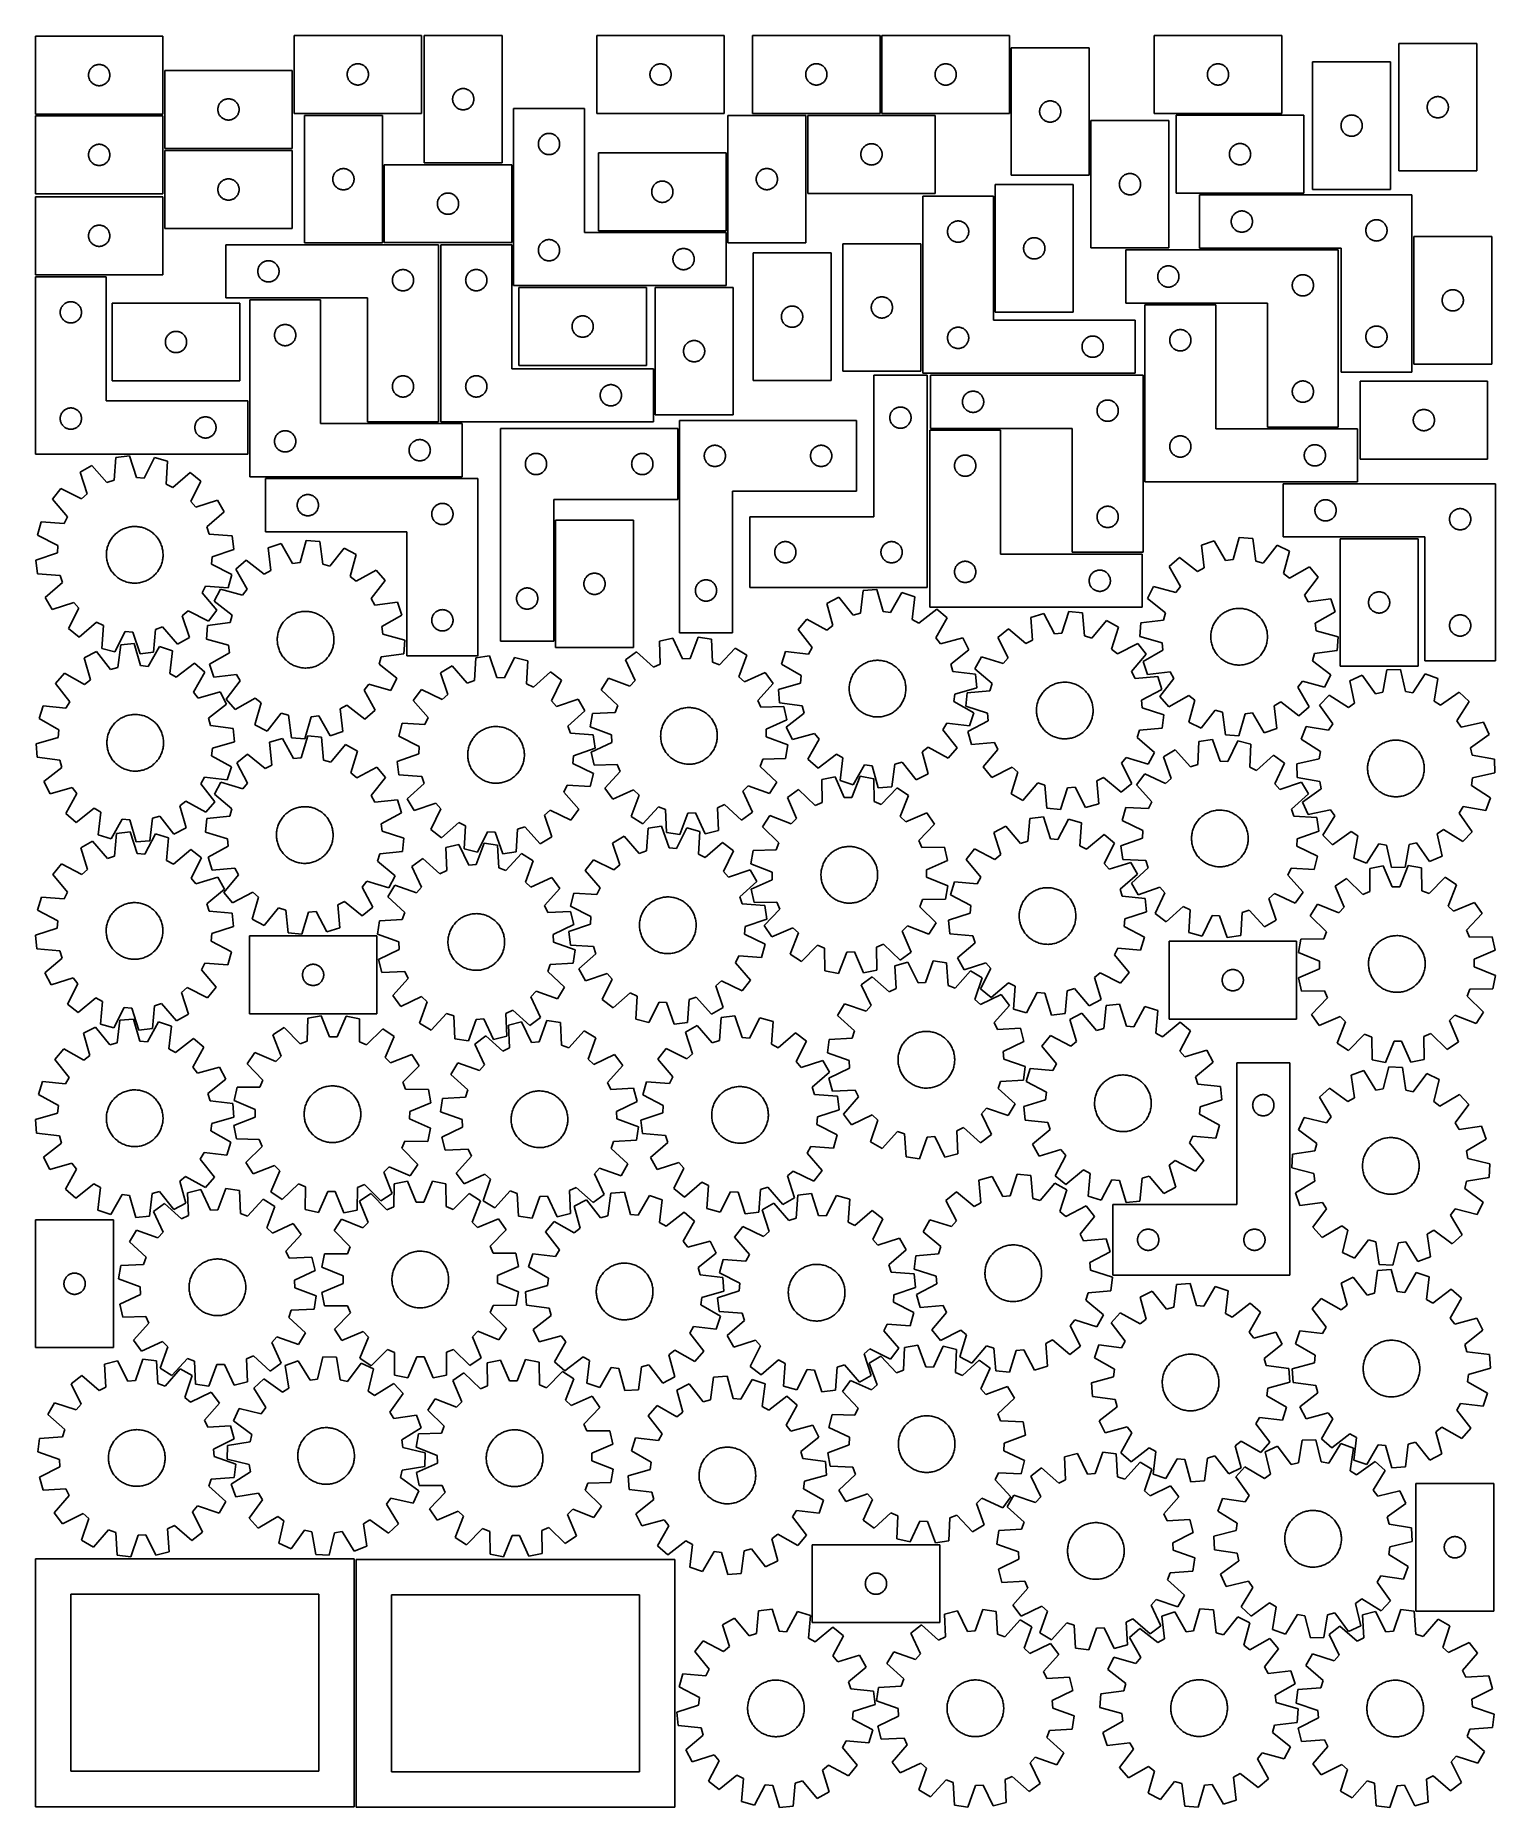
# Model space of a CAD drawing. Header units: millimetres. Extents: x 7 to 1243, y 7 to 1508.
import ezdxf

# ---------------------------------------------------------------- set-up
doc = ezdxf.new("R2010")
doc.units = ezdxf.units.MM
doc.layers.add('CUT', color=7, linetype='CONTINUOUS', true_color=0x000000)

msp = doc.modelspace()

# ---------------------------------------------------------------- linework, layer by layer
at = {"layer": 'CUT'}
for p, q in [((114.515714, 1507.1973), (6.515714, 1507.1973)), ((6.515714, 1507.1973), (6.515714, 1441.1973)), ((114.515714, 1441.1973), (114.515714, 1507.1973)), ((333.621794, 1507.804231), (225.621794, 1507.804231)), ((225.621794, 1507.804231), (225.621794, 1441.804231)), ((333.621794, 1441.804231), (333.621794, 1507.804231)), ((335.895471, 1507.798125), (335.895471, 1399.798125)), ((401.895471, 1507.798125), (335.895471, 1507.798125)), ((401.895471, 1399.798125), (401.895471, 1507.798125)), ((590.098235, 1507.769563), (482.098235, 1507.769563)), ((482.098235, 1507.769563), (482.098235, 1441.769563)), ((590.098235, 1441.769563), (590.098235, 1507.769563)), ((722.057219, 1507.803254), (614.057219, 1507.803254)), ((614.057219, 1507.803254), (614.057219, 1441.803254)), ((722.057219, 1441.803254), (722.057219, 1507.803254)), ((831.641904, 1507.746372), (723.641904, 1507.746372)), ((723.641904, 1507.746372), (723.641904, 1441.746372)), ((831.641904, 1441.746372), (831.641904, 1507.746372)), ((1062.330945, 1507.762974), (954.330945, 1507.762974)), ((954.330945, 1507.762974), (954.330945, 1441.762974)), ((1062.330945, 1441.762974), (1062.330945, 1507.762974)), ((899.194395, 1497.387972), (833.194395, 1497.387972)), ((833.194395, 1497.387972), (833.194395, 1389.387972)), ((899.194395, 1389.387972), (899.194395, 1497.387972)), ((1161.503667, 1500.989775), (1161.503667, 1392.989775)), ((1227.503667, 1500.989775), (1161.503667, 1500.989775)), ((1227.503667, 1392.989775), (1227.503667, 1500.989775)), ((51.515714, 1474.1973), (51.534983, 1474.785928)), ((51.534983, 1473.608672), (51.515714, 1474.1973)), ((51.534983, 1474.785928), (51.59271, 1475.372036)), ((51.59271, 1473.022564), (51.534983, 1473.608672)), ((51.59271, 1475.372036), (51.688646, 1475.953113)), ((51.688646, 1472.441487), (51.59271, 1473.022564)), ((51.688646, 1475.953113), (51.822381, 1476.526672)), ((51.822381, 1471.867929), (51.688646, 1472.441487)), ((51.822381, 1476.526672), (51.993342, 1477.090255)), ((51.993342, 1471.304345), (51.822381, 1471.867929)), ((51.993342, 1477.090255), (52.200798, 1477.641451)), ((52.200798, 1470.753149), (51.993342, 1471.304345)), ((52.200798, 1477.641451), (52.443859, 1478.177898)), ((52.443859, 1478.177898), (52.721485, 1478.6973)), ((52.721485, 1478.6973), (53.032487, 1479.197432)), ((53.032487, 1479.197432), (53.375533, 1479.676153)), ((53.375533, 1479.676153), (53.749155, 1480.131412)), ((53.749155, 1480.131412), (54.151752, 1480.561261)), ((54.151752, 1480.561261), (54.581601, 1480.963858)), ((54.581601, 1480.963858), (55.036861, 1481.33748)), ((55.036861, 1481.33748), (55.515581, 1481.680527)), ((55.515581, 1481.680527), (56.015714, 1481.991529)), ((56.015714, 1481.991529), (56.535115, 1482.269155)), ((56.535115, 1482.269155), (57.071563, 1482.512216)), ((57.071563, 1482.512216), (57.622758, 1482.719671)), ((57.622758, 1482.719671), (58.186342, 1482.890633)), ((58.186342, 1482.890633), (58.759901, 1483.024368)), ((58.759901, 1483.024368), (59.340978, 1483.120304)), ((59.340978, 1483.120304), (59.927085, 1483.17803)), ((59.927085, 1483.17803), (60.515714, 1483.1973)), ((60.515714, 1483.1973), (61.104342, 1483.17803)), ((61.104342, 1483.17803), (61.690449, 1483.120304)), ((61.690449, 1483.120304), (62.271526, 1483.024368)), ((62.271526, 1483.024368), (62.845085, 1482.890633)), ((62.845085, 1482.890633), (63.408669, 1482.719671)), ((63.408669, 1482.719671), (63.959864, 1482.512216)), ((63.959864, 1482.512216), (64.496312, 1482.269155)), ((64.496312, 1482.269155), (65.015714, 1481.991529)), ((65.015714, 1481.991529), (65.515846, 1481.680527)), ((65.515846, 1481.680527), (65.994566, 1481.33748)), ((65.994566, 1481.33748), (66.449826, 1480.963858)), ((66.449826, 1480.963858), (66.879675, 1480.561261)), ((66.879675, 1480.561261), (67.282272, 1480.131412)), ((67.282272, 1480.131412), (67.655894, 1479.676153)), ((67.655894, 1479.676153), (67.99894, 1479.197432)), ((67.99894, 1479.197432), (68.309942, 1478.6973)), ((68.309942, 1478.6973), (68.587568, 1478.177898)), ((68.587568, 1478.177898), (68.830629, 1477.641451)), ((68.830629, 1477.641451), (69.038085, 1477.090255)), ((69.038085, 1471.304345), (68.830629, 1470.753149)), ((69.038085, 1477.090255), (69.209046, 1476.526672)), ((69.209046, 1471.867929), (69.038085, 1471.304345)), ((69.209046, 1476.526672), (69.342781, 1475.953113)), ((69.342781, 1472.441487), (69.209046, 1471.867929)), ((69.342781, 1475.953113), (69.438717, 1475.372036)), ((69.438717, 1473.022564), (69.342781, 1472.441487)), ((69.438717, 1475.372036), (69.496444, 1474.785928)), ((69.496444, 1473.608672), (69.438717, 1473.022564)), ((69.496444, 1474.785928), (69.515714, 1474.1973)), ((69.515714, 1474.1973), (69.496444, 1473.608672)), ((224.04196, 1478.120149), (116.04196, 1478.120149)), ((116.04196, 1478.120149), (116.04196, 1412.120149)), ((224.04196, 1412.120149), (224.04196, 1478.120149)), ((270.621794, 1474.804231), (270.641064, 1475.392859)), ((270.641064, 1474.215603), (270.621794, 1474.804231)), ((270.641064, 1475.392859), (270.698791, 1475.978966)), ((270.698791, 1473.629495), (270.641064, 1474.215603)), ((270.698791, 1475.978966), (270.794727, 1476.560044)), ((270.794727, 1473.048418), (270.698791, 1473.629495)), ((270.794727, 1476.560044), (270.928462, 1477.133602)), ((270.928462, 1472.474859), (270.794727, 1473.048418)), ((270.928462, 1477.133602), (271.099423, 1477.697186)), ((271.099423, 1471.911276), (270.928462, 1472.474859)), ((271.099423, 1477.697186), (271.306879, 1478.248382)), ((271.306879, 1471.36008), (271.099423, 1471.911276)), ((271.306879, 1478.248382), (271.54994, 1478.784829)), ((271.54994, 1470.823632), (271.306879, 1471.36008)), ((271.54994, 1478.784829), (271.827566, 1479.304231)), ((271.827566, 1479.304231), (272.138568, 1479.804363)), ((272.138568, 1479.804363), (272.481614, 1480.283084)), ((272.481614, 1480.283084), (272.855236, 1480.738343)), ((272.855236, 1480.738343), (273.257833, 1481.168192)), ((273.257833, 1481.168192), (273.687682, 1481.570789)), ((273.687682, 1481.570789), (274.142942, 1481.944411)), ((274.142942, 1481.944411), (274.621662, 1482.287457)), ((274.621662, 1482.287457), (275.121794, 1482.598459)), ((275.121794, 1482.598459), (275.641196, 1482.876085)), ((275.641196, 1482.876085), (276.177644, 1483.119146)), ((276.177644, 1483.119146), (276.728839, 1483.326602)), ((276.728839, 1483.326602), (277.292423, 1483.497563)), ((277.292423, 1483.497563), (277.865982, 1483.631298)), ((277.865982, 1483.631298), (278.447059, 1483.727234)), ((278.447059, 1483.727234), (279.033166, 1483.784961)), ((279.033166, 1483.784961), (279.621794, 1483.804231)), ((279.621794, 1483.804231), (280.210423, 1483.784961)), ((280.210423, 1483.784961), (280.79653, 1483.727234)), ((280.79653, 1483.727234), (281.377607, 1483.631298)), ((281.377607, 1483.631298), (281.951166, 1483.497563)), ((281.951166, 1483.497563), (282.51475, 1483.326602)), ((282.51475, 1483.326602), (283.065945, 1483.119146)), ((283.065945, 1483.119146), (283.602393, 1482.876085)), ((283.602393, 1482.876085), (284.121794, 1482.598459)), ((284.121794, 1482.598459), (284.621927, 1482.287457)), ((284.621927, 1482.287457), (285.100647, 1481.944411)), ((285.100647, 1481.944411), (285.555907, 1481.570789)), ((285.555907, 1481.570789), (285.985755, 1481.168192)), ((285.985755, 1481.168192), (286.388353, 1480.738343)), ((286.388353, 1480.738343), (286.761975, 1480.283084)), ((286.761975, 1480.283084), (287.105021, 1479.804363)), ((287.105021, 1479.804363), (287.416023, 1479.304231)), ((287.416023, 1479.304231), (287.693649, 1478.784829)), ((287.693649, 1478.784829), (287.93671, 1478.248382)), ((287.93671, 1471.36008), (287.693649, 1470.823632)), ((287.93671, 1478.248382), (288.144166, 1477.697186)), ((288.144166, 1471.911276), (287.93671, 1471.36008)), ((288.144166, 1477.697186), (288.315127, 1477.133602)), ((288.315127, 1472.474859), (288.144166, 1471.911276)), ((288.315127, 1477.133602), (288.448862, 1476.560044)), ((288.448862, 1473.048418), (288.315127, 1472.474859)), ((288.448862, 1476.560044), (288.544798, 1475.978966)), ((288.544798, 1473.629495), (288.448862, 1473.048418)), ((288.544798, 1475.978966), (288.602525, 1475.392859)), ((288.602525, 1474.215603), (288.544798, 1473.629495)), ((288.602525, 1475.392859), (288.621794, 1474.804231)), ((288.621794, 1474.804231), (288.602525, 1474.215603)), ((527.098235, 1474.769563), (527.117505, 1475.358191)), ((527.117505, 1474.180935), (527.098235, 1474.769563)), ((527.117505, 1475.358191), (527.175231, 1475.944298)), ((527.175231, 1473.594827), (527.117505, 1474.180935)), ((527.175231, 1475.944298), (527.271167, 1476.525376)), ((527.271167, 1473.01375), (527.175231, 1473.594827)), ((527.271167, 1476.525376), (527.404902, 1477.098934)), ((527.404902, 1472.440191), (527.271167, 1473.01375)), ((527.404902, 1477.098934), (527.575864, 1477.662518)), ((527.575864, 1471.876608), (527.404902, 1472.440191)), ((527.575864, 1477.662518), (527.783319, 1478.213714)), ((527.783319, 1471.325412), (527.575864, 1471.876608)), ((527.783319, 1478.213714), (528.02638, 1478.750161)), ((528.02638, 1470.788965), (527.783319, 1471.325412)), ((528.02638, 1478.750161), (528.304006, 1479.269563)), ((528.304006, 1479.269563), (528.615008, 1479.769695)), ((528.615008, 1479.769695), (528.958055, 1480.248416)), ((528.958055, 1480.248416), (529.331677, 1480.703675)), ((529.331677, 1480.703675), (529.734274, 1481.133524)), ((529.734274, 1481.133524), (530.164123, 1481.536121)), ((530.164123, 1481.536121), (530.619382, 1481.909743)), ((530.619382, 1481.909743), (531.098103, 1482.252789)), ((531.098103, 1482.252789), (531.598235, 1482.563791)), ((531.598235, 1482.563791), (532.117637, 1482.841417)), ((532.117637, 1482.841417), (532.654084, 1483.084479)), ((532.654084, 1483.084479), (533.20528, 1483.291934)), ((533.20528, 1483.291934), (533.768863, 1483.462895)), ((533.768863, 1483.462895), (534.342422, 1483.59663)), ((534.342422, 1483.59663), (534.923499, 1483.692566)), ((534.923499, 1483.692566), (535.509607, 1483.750293)), ((535.509607, 1483.750293), (536.098235, 1483.769563)), ((536.098235, 1483.769563), (536.686863, 1483.750293)), ((536.686863, 1483.750293), (537.272971, 1483.692566)), ((537.272971, 1483.692566), (537.854048, 1483.59663)), ((537.854048, 1483.59663), (538.427606, 1483.462895)), ((538.427606, 1483.462895), (538.99119, 1483.291934)), ((538.99119, 1483.291934), (539.542386, 1483.084479)), ((539.542386, 1483.084479), (540.078833, 1482.841417)), ((540.078833, 1482.841417), (540.598235, 1482.563791)), ((540.598235, 1482.563791), (541.098367, 1482.252789)), ((541.098367, 1482.252789), (541.577088, 1481.909743)), ((541.577088, 1481.909743), (542.032347, 1481.536121)), ((542.032347, 1481.536121), (542.462196, 1481.133524)), ((542.462196, 1481.133524), (542.864793, 1480.703675)), ((542.864793, 1480.703675), (543.238415, 1480.248416)), ((543.238415, 1480.248416), (543.581461, 1479.769695)), ((543.581461, 1479.769695), (543.892464, 1479.269563)), ((543.892464, 1479.269563), (544.17009, 1478.750161)), ((544.17009, 1478.750161), (544.413151, 1478.213714)), ((544.413151, 1471.325412), (544.17009, 1470.788965)), ((544.413151, 1478.213714), (544.620606, 1477.662518)), ((544.620606, 1471.876608), (544.413151, 1471.325412)), ((544.620606, 1477.662518), (544.791567, 1477.098934)), ((544.791567, 1472.440191), (544.620606, 1471.876608)), ((544.791567, 1477.098934), (544.925302, 1476.525376)), ((544.925302, 1473.01375), (544.791567, 1472.440191)), ((544.925302, 1476.525376), (545.021239, 1475.944298)), ((545.021239, 1473.594827), (544.925302, 1473.01375)), ((545.021239, 1475.944298), (545.078965, 1475.358191)), ((545.078965, 1474.180935), (545.021239, 1473.594827)), ((545.078965, 1475.358191), (545.098235, 1474.769563)), ((545.098235, 1474.769563), (545.078965, 1474.180935)), ((659.057219, 1474.803254), (659.076489, 1475.391882)), ((659.076489, 1474.214626), (659.057219, 1474.803254)), ((659.076489, 1475.391882), (659.134215, 1475.97799)), ((659.134215, 1473.628518), (659.076489, 1474.214626)), ((659.134215, 1475.97799), (659.230152, 1476.559067)), ((659.230152, 1473.047441), (659.134215, 1473.628518)), ((659.230152, 1476.559067), (659.363887, 1477.132626)), ((659.363887, 1472.473883), (659.230152, 1473.047441)), ((659.363887, 1477.132626), (659.534848, 1477.696209)), ((659.534848, 1471.910299), (659.363887, 1472.473883)), ((659.534848, 1477.696209), (659.742303, 1478.247405)), ((659.742303, 1471.359103), (659.534848, 1471.910299)), ((659.742303, 1478.247405), (659.985365, 1478.783852)), ((659.985365, 1470.822656), (659.742303, 1471.359103)), ((659.985365, 1478.783852), (660.262991, 1479.303254)), ((660.262991, 1479.303254), (660.573993, 1479.803386)), ((660.573993, 1479.803386), (660.917039, 1480.282107)), ((660.917039, 1480.282107), (661.290661, 1480.737366)), ((661.290661, 1480.737366), (661.693258, 1481.167215)), ((661.693258, 1481.167215), (662.123107, 1481.569812)), ((662.123107, 1481.569812), (662.578366, 1481.943434)), ((662.578366, 1481.943434), (663.057087, 1482.286481)), ((663.057087, 1482.286481), (663.557219, 1482.597483)), ((663.557219, 1482.597483), (664.076621, 1482.875109)), ((664.076621, 1482.875109), (664.613068, 1483.11817)), ((664.613068, 1483.11817), (665.164264, 1483.325625)), ((665.164264, 1483.325625), (665.727848, 1483.496587)), ((665.727848, 1483.496587), (666.301406, 1483.630322)), ((666.301406, 1483.630322), (666.882484, 1483.726258)), ((666.882484, 1483.726258), (667.468591, 1483.783984)), ((667.468591, 1483.783984), (668.057219, 1483.803254)), ((668.057219, 1483.803254), (668.645847, 1483.783984)), ((668.645847, 1483.783984), (669.231955, 1483.726258)), ((669.231955, 1483.726258), (669.813032, 1483.630322)), ((669.813032, 1483.630322), (670.386591, 1483.496587)), ((670.386591, 1483.496587), (670.950174, 1483.325625)), ((670.950174, 1483.325625), (671.50137, 1483.11817)), ((671.50137, 1483.11817), (672.037817, 1482.875109)), ((672.037817, 1482.875109), (672.557219, 1482.597483)), ((672.557219, 1482.597483), (673.057351, 1482.286481)), ((673.057351, 1482.286481), (673.536072, 1481.943434)), ((673.536072, 1481.943434), (673.991332, 1481.569812)), ((673.991332, 1481.569812), (674.42118, 1481.167215)), ((674.42118, 1481.167215), (674.823778, 1480.737366)), ((674.823778, 1480.737366), (675.197399, 1480.282107)), ((675.197399, 1480.282107), (675.540446, 1479.803386)), ((675.540446, 1479.803386), (675.851448, 1479.303254)), ((675.851448, 1479.303254), (676.129074, 1478.783852)), ((676.129074, 1478.783852), (676.372135, 1478.247405)), ((676.372135, 1471.359103), (676.129074, 1470.822656)), ((676.372135, 1478.247405), (676.57959, 1477.696209)), ((676.57959, 1471.910299), (676.372135, 1471.359103)), ((676.57959, 1477.696209), (676.750552, 1477.132626)), ((676.750552, 1472.473883), (676.57959, 1471.910299)), ((676.750552, 1477.132626), (676.884287, 1476.559067)), ((676.884287, 1473.047441), (676.750552, 1472.473883)), ((676.884287, 1476.559067), (676.980223, 1475.97799)), ((676.980223, 1473.628518), (676.884287, 1473.047441)), ((676.980223, 1475.97799), (677.03795, 1475.391882)), ((677.03795, 1474.214626), (676.980223, 1473.628518)), ((677.03795, 1475.391882), (677.057219, 1474.803254)), ((677.057219, 1474.803254), (677.03795, 1474.214626)), ((768.641904, 1474.746372), (768.661173, 1475.335001)), ((768.661173, 1474.157744), (768.641904, 1474.746372)), ((768.661173, 1475.335001), (768.7189, 1475.921108)), ((768.7189, 1473.571637), (768.661173, 1474.157744)), ((768.7189, 1475.921108), (768.814836, 1476.502185)), ((768.814836, 1472.990559), (768.7189, 1473.571637)), ((768.814836, 1476.502185), (768.948571, 1477.075744)), ((768.948571, 1472.417001), (768.814836, 1472.990559)), ((768.948571, 1477.075744), (769.119533, 1477.639328)), ((769.119533, 1471.853417), (768.948571, 1472.417001)), ((769.119533, 1477.639328), (769.326988, 1478.190523)), ((769.326988, 1471.302221), (769.119533, 1471.853417)), ((769.326988, 1478.190523), (769.570049, 1478.726971)), ((769.570049, 1470.765774), (769.326988, 1471.302221)), ((769.570049, 1478.726971), (769.847675, 1479.246372)), ((769.847675, 1479.246372), (770.158677, 1479.746504)), ((770.158677, 1479.746504), (770.501724, 1480.225225)), ((770.501724, 1480.225225), (770.875345, 1480.680485)), ((770.875345, 1480.680485), (771.277943, 1481.110333)), ((771.277943, 1481.110333), (771.707791, 1481.512931)), ((771.707791, 1481.512931), (772.163051, 1481.886552)), ((772.163051, 1481.886552), (772.641772, 1482.229599)), ((772.641772, 1482.229599), (773.141904, 1482.540601)), ((773.141904, 1482.540601), (773.661305, 1482.818227)), ((773.661305, 1482.818227), (774.197753, 1483.061288)), ((774.197753, 1483.061288), (774.748949, 1483.268744)), ((774.748949, 1483.268744), (775.312532, 1483.439705)), ((775.312532, 1483.439705), (775.886091, 1483.57344)), ((775.886091, 1483.57344), (776.467168, 1483.669376)), ((776.467168, 1483.669376), (777.053276, 1483.727103)), ((777.053276, 1483.727103), (777.641904, 1483.746372)), ((777.641904, 1483.746372), (778.230532, 1483.727103)), ((778.230532, 1483.727103), (778.816639, 1483.669376)), ((778.816639, 1483.669376), (779.397717, 1483.57344)), ((779.397717, 1483.57344), (779.971275, 1483.439705)), ((779.971275, 1483.439705), (780.534859, 1483.268744)), ((780.534859, 1483.268744), (781.086055, 1483.061288)), ((781.086055, 1483.061288), (781.622502, 1482.818227)), ((781.622502, 1482.818227), (782.141904, 1482.540601)), ((782.141904, 1482.540601), (782.642036, 1482.229599)), ((782.642036, 1482.229599), (783.120757, 1481.886552)), ((783.120757, 1481.886552), (783.576016, 1481.512931)), ((783.576016, 1481.512931), (784.005865, 1481.110333)), ((784.005865, 1481.110333), (784.408462, 1480.680485)), ((784.408462, 1480.680485), (784.782084, 1480.225225)), ((784.782084, 1480.225225), (785.12513, 1479.746504)), ((785.12513, 1479.746504), (785.436132, 1479.246372)), ((785.436132, 1479.246372), (785.713758, 1478.726971)), ((785.713758, 1478.726971), (785.956819, 1478.190523)), ((785.956819, 1471.302221), (785.713758, 1470.765774)), ((785.956819, 1478.190523), (786.164275, 1477.639328)), ((786.164275, 1471.853417), (785.956819, 1471.302221)), ((786.164275, 1477.639328), (786.335236, 1477.075744)), ((786.335236, 1472.417001), (786.164275, 1471.853417)), ((786.335236, 1477.075744), (786.468971, 1476.502185)), ((786.468971, 1472.990559), (786.335236, 1472.417001)), ((786.468971, 1476.502185), (786.564907, 1475.921108)), ((786.564907, 1473.571637), (786.468971, 1472.990559)), ((786.564907, 1475.921108), (786.622634, 1475.335001)), ((786.622634, 1474.157744), (786.564907, 1473.571637)), ((786.622634, 1475.335001), (786.641904, 1474.746372)), ((786.641904, 1474.746372), (786.622634, 1474.157744)), ((999.330945, 1474.762974), (999.350215, 1475.351602)), ((999.350215, 1474.174346), (999.330945, 1474.762974)), ((999.350215, 1475.351602), (999.407941, 1475.93771)), ((999.407941, 1473.588238), (999.350215, 1474.174346)), ((999.407941, 1475.93771), (999.503877, 1476.518787)), ((999.503877, 1473.007161), (999.407941, 1473.588238)), ((999.503877, 1476.518787), (999.637612, 1477.092345)), ((999.637612, 1472.433603), (999.503877, 1473.007161)), ((999.637612, 1477.092345), (999.808574, 1477.655929)), ((999.808574, 1471.870019), (999.637612, 1472.433603)), ((999.808574, 1477.655929), (1000.016029, 1478.207125)), ((1000.016029, 1471.318823), (999.808574, 1471.870019)), ((1000.016029, 1478.207125), (1000.25909, 1478.743572)), ((1000.25909, 1470.782376), (1000.016029, 1471.318823)), ((1000.25909, 1478.743572), (1000.536716, 1479.262974)), ((1000.536716, 1479.262974), (1000.847718, 1479.763106)), ((1000.847718, 1479.763106), (1001.190765, 1480.241827)), ((1001.190765, 1480.241827), (1001.564387, 1480.697086)), ((1001.564387, 1480.697086), (1001.966984, 1481.126935)), ((1001.966984, 1481.126935), (1002.396832, 1481.529532)), ((1002.396832, 1481.529532), (1002.852092, 1481.903154)), ((1002.852092, 1481.903154), (1003.330813, 1482.2462)), ((1003.330813, 1482.2462), (1003.830945, 1482.557203)), ((1003.830945, 1482.557203), (1004.350347, 1482.834829)), ((1004.350347, 1482.834829), (1004.886794, 1483.07789)), ((1004.886794, 1483.07789), (1005.43799, 1483.285345)), ((1005.43799, 1483.285345), (1006.001573, 1483.456306)), ((1006.001573, 1483.456306), (1006.575132, 1483.590041)), ((1006.575132, 1483.590041), (1007.156209, 1483.685978)), ((1007.156209, 1483.685978), (1007.742317, 1483.743704)), ((1007.742317, 1483.743704), (1008.330945, 1483.762974)), ((1008.330945, 1483.762974), (1008.919573, 1483.743704)), ((1008.919573, 1483.743704), (1009.505681, 1483.685978)), ((1009.505681, 1483.685978), (1010.086758, 1483.590041)), ((1010.086758, 1483.590041), (1010.660316, 1483.456306)), ((1010.660316, 1483.456306), (1011.2239, 1483.285345)), ((1011.2239, 1483.285345), (1011.775096, 1483.07789)), ((1011.775096, 1483.07789), (1012.311543, 1482.834829)), ((1012.311543, 1482.834829), (1012.830945, 1482.557203)), ((1012.830945, 1482.557203), (1013.331077, 1482.2462)), ((1013.331077, 1482.2462), (1013.809798, 1481.903154)), ((1013.809798, 1481.903154), (1014.265057, 1481.529532)), ((1014.265057, 1481.529532), (1014.694906, 1481.126935)), ((1014.694906, 1481.126935), (1015.097503, 1480.697086)), ((1015.097503, 1480.697086), (1015.471125, 1480.241827)), ((1015.471125, 1480.241827), (1015.814171, 1479.763106)), ((1015.814171, 1479.763106), (1016.125173, 1479.262974)), ((1016.125173, 1479.262974), (1016.4028, 1478.743572)), ((1016.4028, 1478.743572), (1016.645861, 1478.207125)), ((1016.645861, 1471.318823), (1016.4028, 1470.782376)), ((1016.645861, 1478.207125), (1016.853316, 1477.655929)), ((1016.853316, 1471.870019), (1016.645861, 1471.318823)), ((1016.853316, 1477.655929), (1017.024277, 1477.092345)), ((1017.024277, 1472.433603), (1016.853316, 1471.870019)), ((1017.024277, 1477.092345), (1017.158012, 1476.518787)), ((1017.158012, 1473.007161), (1017.024277, 1472.433603)), ((1017.158012, 1476.518787), (1017.253949, 1475.93771)), ((1017.253949, 1473.588238), (1017.158012, 1473.007161)), ((1017.253949, 1475.93771), (1017.311675, 1475.351602)), ((1017.311675, 1474.174346), (1017.253949, 1473.588238)), ((1017.311675, 1475.351602), (1017.330945, 1474.762974)), ((1017.330945, 1474.762974), (1017.311675, 1474.174346)), ((1088.496103, 1485.42874), (1088.496103, 1377.42874)), ((1154.496103, 1485.42874), (1088.496103, 1485.42874)), ((1154.496103, 1377.42874), (1154.496103, 1485.42874)), ((52.443859, 1470.216702), (52.200798, 1470.753149)), ((52.721485, 1469.6973), (52.443859, 1470.216702)), ((53.032487, 1469.197168), (52.721485, 1469.6973)), ((53.375533, 1468.718447), (53.032487, 1469.197168)), ((53.749155, 1468.263188), (53.375533, 1468.718447)), ((54.151752, 1467.833339), (53.749155, 1468.263188)), ((54.581601, 1467.430742), (54.151752, 1467.833339)), ((55.036861, 1467.05712), (54.581601, 1467.430742)), ((55.515581, 1466.714074), (55.036861, 1467.05712)), ((56.015714, 1466.403071), (55.515581, 1466.714074)), ((56.535115, 1466.125445), (56.015714, 1466.403071)), ((57.071563, 1465.882384), (56.535115, 1466.125445)), ((57.622758, 1465.674929), (57.071563, 1465.882384)), ((58.186342, 1465.503968), (57.622758, 1465.674929)), ((58.759901, 1465.370233), (58.186342, 1465.503968)), ((59.340978, 1465.274296), (58.759901, 1465.370233)), ((59.927085, 1465.21657), (59.340978, 1465.274296)), ((60.515714, 1465.1973), (59.927085, 1465.21657)), ((61.104342, 1465.21657), (60.515714, 1465.1973)), ((61.690449, 1465.274296), (61.104342, 1465.21657)), ((62.271526, 1465.370233), (61.690449, 1465.274296)), ((62.845085, 1465.503968), (62.271526, 1465.370233)), ((63.408669, 1465.674929), (62.845085, 1465.503968)), ((63.959864, 1465.882384), (63.408669, 1465.674929)), ((64.496312, 1466.125445), (63.959864, 1465.882384)), ((65.015714, 1466.403071), (64.496312, 1466.125445)), ((65.515846, 1466.714074), (65.015714, 1466.403071)), ((65.994566, 1467.05712), (65.515846, 1466.714074)), ((66.449826, 1467.430742), (65.994566, 1467.05712)), ((66.879675, 1467.833339), (66.449826, 1467.430742)), ((67.282272, 1468.263188), (66.879675, 1467.833339)), ((67.655894, 1468.718447), (67.282272, 1468.263188)), ((67.99894, 1469.197168), (67.655894, 1468.718447)), ((68.309942, 1469.6973), (67.99894, 1469.197168)), ((68.587568, 1470.216702), (68.309942, 1469.6973)), ((68.830629, 1470.753149), (68.587568, 1470.216702)), ((271.827566, 1470.304231), (271.54994, 1470.823632)), ((272.138568, 1469.804099), (271.827566, 1470.304231)), ((272.481614, 1469.325378), (272.138568, 1469.804099)), ((272.855236, 1468.870118), (272.481614, 1469.325378)), ((273.257833, 1468.44027), (272.855236, 1468.870118)), ((273.687682, 1468.037672), (273.257833, 1468.44027)), ((274.142942, 1467.664051), (273.687682, 1468.037672)), ((274.621662, 1467.321004), (274.142942, 1467.664051)), ((275.121794, 1467.010002), (274.621662, 1467.321004)), ((275.641196, 1466.732376), (275.121794, 1467.010002)), ((276.177644, 1466.489315), (275.641196, 1466.732376)), ((276.728839, 1466.28186), (276.177644, 1466.489315)), ((277.292423, 1466.110898), (276.728839, 1466.28186)), ((277.865982, 1465.977163), (277.292423, 1466.110898)), ((278.447059, 1465.881227), (277.865982, 1465.977163)), ((279.033166, 1465.8235), (278.447059, 1465.881227)), ((279.621794, 1465.804231), (279.033166, 1465.8235)), ((280.210423, 1465.8235), (279.621794, 1465.804231)), ((280.79653, 1465.881227), (280.210423, 1465.8235)), ((281.377607, 1465.977163), (280.79653, 1465.881227)), ((281.951166, 1466.110898), (281.377607, 1465.977163)), ((282.51475, 1466.28186), (281.951166, 1466.110898)), ((283.065945, 1466.489315), (282.51475, 1466.28186)), ((283.602393, 1466.732376), (283.065945, 1466.489315)), ((284.121794, 1467.010002), (283.602393, 1466.732376)), ((284.621927, 1467.321004), (284.121794, 1467.010002)), ((285.100647, 1467.664051), (284.621927, 1467.321004)), ((285.555907, 1468.037672), (285.100647, 1467.664051)), ((285.985755, 1468.44027), (285.555907, 1468.037672)), ((286.388353, 1468.870118), (285.985755, 1468.44027)), ((286.761975, 1469.325378), (286.388353, 1468.870118)), ((287.105021, 1469.804099), (286.761975, 1469.325378)), ((287.416023, 1470.304231), (287.105021, 1469.804099)), ((287.693649, 1470.823632), (287.416023, 1470.304231)), ((360.068403, 1455.553938), (360.202139, 1456.127496)), ((360.202139, 1456.127496), (360.3731, 1456.69108)), ((360.3731, 1456.69108), (360.580555, 1457.242276)), ((360.580555, 1457.242276), (360.823616, 1457.778723)), ((360.823616, 1457.778723), (361.101242, 1458.298125)), ((361.101242, 1458.298125), (361.412244, 1458.798257)), ((361.412244, 1458.798257), (361.755291, 1459.276978)), ((361.755291, 1459.276978), (362.128913, 1459.732237)), ((362.128913, 1459.732237), (362.53151, 1460.162086)), ((362.53151, 1460.162086), (362.961359, 1460.564683)), ((362.961359, 1460.564683), (363.416618, 1460.938305)), ((363.416618, 1460.938305), (363.895339, 1461.281351)), ((363.895339, 1461.281351), (364.395471, 1461.592354)), ((364.395471, 1461.592354), (364.914873, 1461.86998)), ((364.914873, 1461.86998), (365.45132, 1462.113041)), ((365.45132, 1462.113041), (366.002516, 1462.320496)), ((366.002516, 1462.320496), (366.5661, 1462.491457)), ((366.5661, 1462.491457), (367.139658, 1462.625192)), ((367.139658, 1462.625192), (367.720735, 1462.721129)), ((367.720735, 1462.721129), (368.306843, 1462.778855)), ((368.306843, 1462.778855), (368.895471, 1462.798125)), ((368.895471, 1462.798125), (369.484099, 1462.778855)), ((369.484099, 1462.778855), (370.070207, 1462.721129)), ((370.070207, 1462.721129), (370.651284, 1462.625192)), ((370.651284, 1462.625192), (371.224842, 1462.491457)), ((371.224842, 1462.491457), (371.788426, 1462.320496)), ((371.788426, 1462.320496), (372.339622, 1462.113041)), ((372.339622, 1462.113041), (372.876069, 1461.86998)), ((372.876069, 1461.86998), (373.395471, 1461.592354)), ((373.395471, 1461.592354), (373.895603, 1461.281351)), ((373.895603, 1461.281351), (374.374324, 1460.938305)), ((374.374324, 1460.938305), (374.829583, 1460.564683)), ((374.829583, 1460.564683), (375.259432, 1460.162086)), ((375.259432, 1460.162086), (375.662029, 1459.732237)), ((375.662029, 1459.732237), (376.035651, 1459.276978)), ((376.035651, 1459.276978), (376.378697, 1458.798257)), ((376.378697, 1458.798257), (376.6897, 1458.298125)), ((376.6897, 1458.298125), (376.967326, 1457.778723)), ((376.967326, 1457.778723), (377.210387, 1457.242276)), ((377.210387, 1457.242276), (377.417842, 1456.69108)), ((377.417842, 1456.69108), (377.588803, 1456.127496)), ((377.588803, 1456.127496), (377.722538, 1455.553938)), ((528.304006, 1470.269563), (528.02638, 1470.788965)), ((528.615008, 1469.769431), (528.304006, 1470.269563)), ((528.958055, 1469.29071), (528.615008, 1469.769431)), ((529.331677, 1468.83545), (528.958055, 1469.29071)), ((529.734274, 1468.405602), (529.331677, 1468.83545)), ((530.164123, 1468.003004), (529.734274, 1468.405602)), ((530.619382, 1467.629383), (530.164123, 1468.003004)), ((531.098103, 1467.286336), (530.619382, 1467.629383)), ((531.598235, 1466.975334), (531.098103, 1467.286336)), ((532.117637, 1466.697708), (531.598235, 1466.975334)), ((532.654084, 1466.454647), (532.117637, 1466.697708)), ((533.20528, 1466.247192), (532.654084, 1466.454647)), ((533.768863, 1466.07623), (533.20528, 1466.247192)), ((534.342422, 1465.942495), (533.768863, 1466.07623)), ((534.923499, 1465.846559), (534.342422, 1465.942495)), ((535.509607, 1465.788832), (534.923499, 1465.846559)), ((536.098235, 1465.769563), (535.509607, 1465.788832)), ((536.686863, 1465.788832), (536.098235, 1465.769563)), ((537.272971, 1465.846559), (536.686863, 1465.788832)), ((537.854048, 1465.942495), (537.272971, 1465.846559)), ((538.427606, 1466.07623), (537.854048, 1465.942495)), ((538.99119, 1466.247192), (538.427606, 1466.07623)), ((539.542386, 1466.454647), (538.99119, 1466.247192)), ((540.078833, 1466.697708), (539.542386, 1466.454647)), ((540.598235, 1466.975334), (540.078833, 1466.697708)), ((541.098367, 1467.286336), (540.598235, 1466.975334)), ((541.577088, 1467.629383), (541.098367, 1467.286336)), ((542.032347, 1468.003004), (541.577088, 1467.629383)), ((542.462196, 1468.405602), (542.032347, 1468.003004)), ((542.864793, 1468.83545), (542.462196, 1468.405602)), ((543.238415, 1469.29071), (542.864793, 1468.83545)), ((543.581461, 1469.769431), (543.238415, 1469.29071)), ((543.892464, 1470.269563), (543.581461, 1469.769431)), ((544.17009, 1470.788965), (543.892464, 1470.269563)), ((660.262991, 1470.303254), (659.985365, 1470.822656)), ((660.573993, 1469.803122), (660.262991, 1470.303254)), ((660.917039, 1469.324401), (660.573993, 1469.803122)), ((661.290661, 1468.869142), (660.917039, 1469.324401)), ((661.693258, 1468.439293), (661.290661, 1468.869142)), ((662.123107, 1468.036696), (661.693258, 1468.439293)), ((662.578366, 1467.663074), (662.123107, 1468.036696)), ((663.057087, 1467.320028), (662.578366, 1467.663074)), ((663.557219, 1467.009025), (663.057087, 1467.320028)), ((664.076621, 1466.731399), (663.557219, 1467.009025)), ((664.613068, 1466.488338), (664.076621, 1466.731399)), ((665.164264, 1466.280883), (664.613068, 1466.488338)), ((665.727848, 1466.109922), (665.164264, 1466.280883)), ((666.301406, 1465.976187), (665.727848, 1466.109922)), ((666.882484, 1465.88025), (666.301406, 1465.976187)), ((667.468591, 1465.822524), (666.882484, 1465.88025)), ((668.057219, 1465.803254), (667.468591, 1465.822524)), ((668.645847, 1465.822524), (668.057219, 1465.803254)), ((669.231955, 1465.88025), (668.645847, 1465.822524)), ((669.813032, 1465.976187), (669.231955, 1465.88025)), ((670.386591, 1466.109922), (669.813032, 1465.976187)), ((670.950174, 1466.280883), (670.386591, 1466.109922)), ((671.50137, 1466.488338), (670.950174, 1466.280883)), ((672.037817, 1466.731399), (671.50137, 1466.488338)), ((672.557219, 1467.009025), (672.037817, 1466.731399)), ((673.057351, 1467.320028), (672.557219, 1467.009025)), ((673.536072, 1467.663074), (673.057351, 1467.320028)), ((673.991332, 1468.036696), (673.536072, 1467.663074)), ((674.42118, 1468.439293), (673.991332, 1468.036696)), ((674.823778, 1468.869142), (674.42118, 1468.439293)), ((675.197399, 1469.324401), (674.823778, 1468.869142)), ((675.540446, 1469.803122), (675.197399, 1469.324401)), ((675.851448, 1470.303254), (675.540446, 1469.803122)), ((676.129074, 1470.822656), (675.851448, 1470.303254)), ((769.847675, 1470.246372), (769.570049, 1470.765774)), ((770.158677, 1469.74624), (769.847675, 1470.246372)), ((770.501724, 1469.26752), (770.158677, 1469.74624)), ((770.875345, 1468.81226), (770.501724, 1469.26752)), ((771.277943, 1468.382411), (770.875345, 1468.81226)), ((771.707791, 1467.979814), (771.277943, 1468.382411)), ((772.163051, 1467.606192), (771.707791, 1467.979814)), ((772.641772, 1467.263146), (772.163051, 1467.606192)), ((773.141904, 1466.952144), (772.641772, 1467.263146)), ((773.661305, 1466.674518), (773.141904, 1466.952144)), ((774.197753, 1466.431457), (773.661305, 1466.674518)), ((774.748949, 1466.224001), (774.197753, 1466.431457)), ((775.312532, 1466.05304), (774.748949, 1466.224001)), ((775.886091, 1465.919305), (775.312532, 1466.05304)), ((776.467168, 1465.823369), (775.886091, 1465.919305)), ((777.053276, 1465.765642), (776.467168, 1465.823369)), ((777.641904, 1465.746372), (777.053276, 1465.765642)), ((778.230532, 1465.765642), (777.641904, 1465.746372)), ((778.816639, 1465.823369), (778.230532, 1465.765642)), ((779.397717, 1465.919305), (778.816639, 1465.823369)), ((779.971275, 1466.05304), (779.397717, 1465.919305)), ((780.534859, 1466.224001), (779.971275, 1466.05304)), ((781.086055, 1466.431457), (780.534859, 1466.224001)), ((781.622502, 1466.674518), (781.086055, 1466.431457)), ((782.141904, 1466.952144), (781.622502, 1466.674518)), ((782.642036, 1467.263146), (782.141904, 1466.952144)), ((783.120757, 1467.606192), (782.642036, 1467.263146)), ((783.576016, 1467.979814), (783.120757, 1467.606192)), ((784.005865, 1468.382411), (783.576016, 1467.979814)), ((784.408462, 1468.81226), (784.005865, 1468.382411)), ((784.782084, 1469.26752), (784.408462, 1468.81226)), ((785.12513, 1469.74624), (784.782084, 1469.26752)), ((785.436132, 1470.246372), (785.12513, 1469.74624)), ((785.713758, 1470.765774), (785.436132, 1470.246372)), ((1000.536716, 1470.262974), (1000.25909, 1470.782376)), ((1000.847718, 1469.762842), (1000.536716, 1470.262974)), ((1001.190765, 1469.284121), (1000.847718, 1469.762842)), ((1001.564387, 1468.828862), (1001.190765, 1469.284121)), ((1001.966984, 1468.399013), (1001.564387, 1468.828862)), ((1002.396832, 1467.996416), (1001.966984, 1468.399013)), ((1002.852092, 1467.622794), (1002.396832, 1467.996416)), ((1003.330813, 1467.279747), (1002.852092, 1467.622794)), ((1003.830945, 1466.968745), (1003.330813, 1467.279747)), ((1004.350347, 1466.691119), (1003.830945, 1466.968745)), ((1004.886794, 1466.448058), (1004.350347, 1466.691119)), ((1005.43799, 1466.240603), (1004.886794, 1466.448058)), ((1006.001573, 1466.069641), (1005.43799, 1466.240603)), ((1006.575132, 1465.935906), (1006.001573, 1466.069641)), ((1007.156209, 1465.83997), (1006.575132, 1465.935906)), ((1007.742317, 1465.782244), (1007.156209, 1465.83997)), ((1008.330945, 1465.762974), (1007.742317, 1465.782244)), ((1008.919573, 1465.782244), (1008.330945, 1465.762974)), ((1009.505681, 1465.83997), (1008.919573, 1465.782244)), ((1010.086758, 1465.935906), (1009.505681, 1465.83997)), ((1010.660316, 1466.069641), (1010.086758, 1465.935906)), ((1011.2239, 1466.240603), (1010.660316, 1466.069641)), ((1011.775096, 1466.448058), (1011.2239, 1466.240603)), ((1012.311543, 1466.691119), (1011.775096, 1466.448058)), ((1012.830945, 1466.968745), (1012.311543, 1466.691119)), ((1013.331077, 1467.279747), (1012.830945, 1466.968745)), ((1013.809798, 1467.622794), (1013.331077, 1467.279747)), ((1014.265057, 1467.996416), (1013.809798, 1467.622794)), ((1014.694906, 1468.399013), (1014.265057, 1467.996416)), ((1015.097503, 1468.828862), (1014.694906, 1468.399013)), ((1015.471125, 1469.284121), (1015.097503, 1468.828862)), ((1015.814171, 1469.762842), (1015.471125, 1469.284121)), ((1016.125173, 1470.262974), (1015.814171, 1469.762842)), ((1016.4028, 1470.782376), (1016.125173, 1470.262974)), ((6.515714, 1441.1973), (114.515714, 1441.1973)), ((161.04196, 1445.120149), (161.06123, 1445.708777)), ((161.06123, 1444.53152), (161.04196, 1445.120149)), ((161.06123, 1445.708777), (161.118957, 1446.294884)), ((161.118957, 1443.945413), (161.06123, 1444.53152)), ((161.118957, 1446.294884), (161.214893, 1446.875962)), ((161.214893, 1443.364336), (161.118957, 1443.945413)), ((161.214893, 1446.875962), (161.348628, 1447.44952)), ((161.348628, 1442.790777), (161.214893, 1443.364336)), ((161.348628, 1447.44952), (161.519589, 1448.013104)), ((161.519589, 1442.227193), (161.348628, 1442.790777)), ((161.519589, 1448.013104), (161.727045, 1448.5643)), ((161.727045, 1441.675998), (161.519589, 1442.227193)), ((161.727045, 1448.5643), (161.970106, 1449.100747)), ((161.970106, 1441.13955), (161.727045, 1441.675998)), ((161.970106, 1449.100747), (162.247732, 1449.620149)), ((162.247732, 1440.620149), (161.970106, 1441.13955)), ((162.247732, 1449.620149), (162.558734, 1450.120281)), ((162.558734, 1450.120281), (162.90178, 1450.599002)), ((162.90178, 1450.599002), (163.275402, 1451.054261)), ((163.275402, 1451.054261), (163.677999, 1451.48411)), ((163.677999, 1451.48411), (164.107848, 1451.886707)), ((164.107848, 1451.886707), (164.563108, 1452.260329)), ((164.563108, 1452.260329), (165.041828, 1452.603375)), ((165.041828, 1452.603375), (165.54196, 1452.914377)), ((165.54196, 1452.914377), (166.061362, 1453.192003)), ((166.061362, 1453.192003), (166.59781, 1453.435064)), ((166.59781, 1453.435064), (167.149005, 1453.64252)), ((167.149005, 1453.64252), (167.712589, 1453.813481)), ((167.712589, 1453.813481), (168.286148, 1453.947216)), ((168.286148, 1453.947216), (168.867225, 1454.043152)), ((168.867225, 1454.043152), (169.453332, 1454.100879)), ((169.453332, 1454.100879), (170.04196, 1454.120149)), ((170.04196, 1454.120149), (170.630589, 1454.100879)), ((170.630589, 1454.100879), (171.216696, 1454.043152)), ((171.216696, 1454.043152), (171.797773, 1453.947216)), ((171.797773, 1453.947216), (172.371332, 1453.813481)), ((172.371332, 1453.813481), (172.934916, 1453.64252)), ((172.934916, 1453.64252), (173.486111, 1453.435064)), ((173.486111, 1453.435064), (174.022559, 1453.192003)), ((174.022559, 1453.192003), (174.54196, 1452.914377)), ((174.54196, 1452.914377), (175.042093, 1452.603375)), ((175.042093, 1452.603375), (175.520813, 1452.260329)), ((175.520813, 1452.260329), (175.976073, 1451.886707)), ((175.976073, 1451.886707), (176.405921, 1451.48411)), ((176.405921, 1451.48411), (176.808519, 1451.054261)), ((176.808519, 1451.054261), (177.182141, 1450.599002)), ((177.182141, 1450.599002), (177.525187, 1450.120281)), ((177.525187, 1450.120281), (177.836189, 1449.620149)), ((177.836189, 1449.620149), (178.113815, 1449.100747)), ((178.113815, 1441.13955), (177.836189, 1440.620149)), ((178.113815, 1449.100747), (178.356876, 1448.5643)), ((178.356876, 1441.675998), (178.113815, 1441.13955)), ((178.356876, 1448.5643), (178.564332, 1448.013104)), ((178.564332, 1442.227193), (178.356876, 1441.675998)), ((178.564332, 1448.013104), (178.735293, 1447.44952)), ((178.735293, 1442.790777), (178.564332, 1442.227193)), ((178.735293, 1447.44952), (178.869028, 1446.875962)), ((178.869028, 1443.364336), (178.735293, 1442.790777)), ((178.869028, 1446.875962), (178.964964, 1446.294884)), ((178.964964, 1443.945413), (178.869028, 1443.364336)), ((178.964964, 1446.294884), (179.022691, 1445.708777)), ((179.022691, 1444.53152), (178.964964, 1443.945413)), ((179.022691, 1445.708777), (179.04196, 1445.120149)), ((179.04196, 1445.120149), (179.022691, 1444.53152)), ((225.621794, 1441.804231), (333.621794, 1441.804231)), ((359.895471, 1453.798125), (359.914741, 1454.386753)), ((359.914741, 1453.209497), (359.895471, 1453.798125)), ((359.914741, 1454.386753), (359.972467, 1454.972861)), ((359.972467, 1452.623389), (359.914741, 1453.209497)), ((359.972467, 1454.972861), (360.068403, 1455.553938)), ((360.068403, 1452.042312), (359.972467, 1452.623389)), ((360.202139, 1451.468754), (360.068403, 1452.042312)), ((360.3731, 1450.90517), (360.202139, 1451.468754)), ((360.580555, 1450.353974), (360.3731, 1450.90517)), ((360.823616, 1449.817527), (360.580555, 1450.353974)), ((361.101242, 1449.298125), (360.823616, 1449.817527)), ((361.412244, 1448.797993), (361.101242, 1449.298125)), ((361.755291, 1448.319272), (361.412244, 1448.797993)), ((362.128913, 1447.864013), (361.755291, 1448.319272)), ((362.53151, 1447.434164), (362.128913, 1447.864013)), ((362.961359, 1447.031567), (362.53151, 1447.434164)), ((363.416618, 1446.657945), (362.961359, 1447.031567)), ((363.895339, 1446.314898), (363.416618, 1446.657945)), ((364.395471, 1446.003896), (363.895339, 1446.314898)), ((364.914873, 1445.72627), (364.395471, 1446.003896)), ((365.45132, 1445.483209), (364.914873, 1445.72627)), ((366.002516, 1445.275754), (365.45132, 1445.483209)), ((366.5661, 1445.104792), (366.002516, 1445.275754)), ((367.139658, 1444.971057), (366.5661, 1445.104792)), ((367.720735, 1444.875121), (367.139658, 1444.971057)), ((368.306843, 1444.817395), (367.720735, 1444.875121)), ((368.895471, 1444.798125), (368.306843, 1444.817395)), ((369.484099, 1444.817395), (368.895471, 1444.798125)), ((370.070207, 1444.875121), (369.484099, 1444.817395)), ((370.651284, 1444.971057), (370.070207, 1444.875121)), ((371.224842, 1445.104792), (370.651284, 1444.971057)), ((371.788426, 1445.275754), (371.224842, 1445.104792)), ((372.339622, 1445.483209), (371.788426, 1445.275754)), ((372.876069, 1445.72627), (372.339622, 1445.483209)), ((373.395471, 1446.003896), (372.876069, 1445.72627)), ((373.895603, 1446.314898), (373.395471, 1446.003896)), ((374.374324, 1446.657945), (373.895603, 1446.314898)), ((374.829583, 1447.031567), (374.374324, 1446.657945)), ((375.259432, 1447.434164), (374.829583, 1447.031567)), ((375.662029, 1447.864013), (375.259432, 1447.434164)), ((376.035651, 1448.319272), (375.662029, 1447.864013)), ((376.378697, 1448.797993), (376.035651, 1448.319272)), ((376.6897, 1449.298125), (376.378697, 1448.797993)), ((376.967326, 1449.817527), (376.6897, 1449.298125)), ((377.210387, 1450.353974), (376.967326, 1449.817527)), ((377.417842, 1450.90517), (377.210387, 1450.353974)), ((377.588803, 1451.468754), (377.417842, 1450.90517)), ((377.722538, 1452.042312), (377.588803, 1451.468754)), ((377.722538, 1455.553938), (377.818475, 1454.972861)), ((377.818475, 1452.623389), (377.722538, 1452.042312)), ((377.818475, 1454.972861), (377.876201, 1454.386753)), ((377.876201, 1453.209497), (377.818475, 1452.623389)), ((377.876201, 1454.386753), (377.895471, 1453.798125)), ((377.895471, 1453.798125), (377.876201, 1453.209497)), ((471.58377, 1445.856721), (411.58377, 1445.856721)), ((411.58377, 1445.856721), (411.58377, 1295.856721)), ((471.58377, 1340.856721), (471.58377, 1445.856721)), ((482.098235, 1441.769563), (590.098235, 1441.769563)), ((614.057219, 1441.803254), (722.057219, 1441.803254)), ((723.641904, 1441.746372), (831.641904, 1441.746372)), ((857.194395, 1443.387972), (857.213665, 1443.9766)), ((857.213665, 1442.799343), (857.194395, 1443.387972)), ((857.213665, 1443.9766), (857.271392, 1444.562707)), ((857.271392, 1442.213236), (857.213665, 1442.799343)), ((857.271392, 1444.562707), (857.367328, 1445.143784)), ((857.367328, 1441.632159), (857.271392, 1442.213236)), ((857.367328, 1445.143784), (857.501063, 1445.717343)), ((857.501063, 1441.0586), (857.367328, 1441.632159)), ((857.501063, 1445.717343), (857.672024, 1446.280927)), ((857.672024, 1446.280927), (857.87948, 1446.832122)), ((857.87948, 1446.832122), (858.122541, 1447.36857)), ((858.122541, 1447.36857), (858.400167, 1447.887972)), ((858.400167, 1447.887972), (858.711169, 1448.388104)), ((858.711169, 1448.388104), (859.054215, 1448.866824)), ((859.054215, 1448.866824), (859.427837, 1449.322084)), ((859.427837, 1449.322084), (859.830434, 1449.751933)), ((859.830434, 1449.751933), (860.260283, 1450.15453)), ((860.260283, 1450.15453), (860.715543, 1450.528152)), ((860.715543, 1450.528152), (861.194263, 1450.871198)), ((861.194263, 1450.871198), (861.694395, 1451.1822)), ((861.694395, 1451.1822), (862.213797, 1451.459826)), ((862.213797, 1451.459826), (862.750244, 1451.702887)), ((862.750244, 1451.702887), (863.30144, 1451.910343)), ((863.30144, 1451.910343), (863.865024, 1452.081304)), ((863.865024, 1452.081304), (864.438582, 1452.215039)), ((864.438582, 1452.215039), (865.01966, 1452.310975)), ((865.01966, 1452.310975), (865.605767, 1452.368702)), ((865.605767, 1452.368702), (866.194395, 1452.387972)), ((866.194395, 1452.387972), (866.783024, 1452.368702)), ((866.783024, 1452.368702), (867.369131, 1452.310975)), ((867.369131, 1452.310975), (867.950208, 1452.215039)), ((867.950208, 1452.215039), (868.523767, 1452.081304)), ((868.523767, 1452.081304), (869.087351, 1451.910343)), ((869.087351, 1451.910343), (869.638546, 1451.702887)), ((869.638546, 1451.702887), (870.174994, 1451.459826)), ((870.174994, 1451.459826), (870.694395, 1451.1822)), ((870.694395, 1451.1822), (871.194527, 1450.871198)), ((871.194527, 1450.871198), (871.673248, 1450.528152)), ((871.673248, 1450.528152), (872.128508, 1450.15453)), ((872.128508, 1450.15453), (872.558356, 1449.751933)), ((872.558356, 1449.751933), (872.960954, 1449.322084)), ((872.960954, 1449.322084), (873.334575, 1448.866824)), ((873.334575, 1448.866824), (873.677622, 1448.388104)), ((873.677622, 1448.388104), (873.988624, 1447.887972)), ((873.988624, 1447.887972), (874.26625, 1447.36857)), ((874.26625, 1447.36857), (874.509311, 1446.832122)), ((874.509311, 1446.832122), (874.716767, 1446.280927)), ((874.716767, 1446.280927), (874.887728, 1445.717343)), ((874.887728, 1445.717343), (875.021463, 1445.143784)), ((875.021463, 1441.632159), (874.887728, 1441.0586)), ((875.021463, 1445.143784), (875.117399, 1444.562707)), ((875.117399, 1442.213236), (875.021463, 1441.632159)), ((875.117399, 1444.562707), (875.175126, 1443.9766)), ((875.175126, 1442.799343), (875.117399, 1442.213236)), ((875.175126, 1443.9766), (875.194395, 1443.387972)), ((875.194395, 1443.387972), (875.175126, 1442.799343)), ((954.330945, 1441.762974), (1062.330945, 1441.762974)), ((1185.503667, 1446.989775), (1185.522937, 1447.578403)), ((1185.522937, 1446.401147), (1185.503667, 1446.989775)), ((1185.522937, 1447.578403), (1185.580663, 1448.164511)), ((1185.580663, 1445.81504), (1185.522937, 1446.401147)), ((1185.580663, 1448.164511), (1185.6766, 1448.745588)), ((1185.6766, 1445.233962), (1185.580663, 1445.81504)), ((1185.6766, 1448.745588), (1185.810335, 1449.319147)), ((1185.810335, 1444.660404), (1185.6766, 1445.233962)), ((1185.810335, 1449.319147), (1185.981296, 1449.882731)), ((1185.981296, 1444.09682), (1185.810335, 1444.660404)), ((1185.981296, 1449.882731), (1186.188751, 1450.433926)), ((1186.188751, 1443.545624), (1185.981296, 1444.09682)), ((1186.188751, 1450.433926), (1186.431813, 1450.970374)), ((1186.431813, 1443.009177), (1186.188751, 1443.545624)), ((1186.431813, 1450.970374), (1186.709439, 1451.489775)), ((1186.709439, 1442.489775), (1186.431813, 1443.009177)), ((1186.709439, 1451.489775), (1187.020441, 1451.989907)), ((1187.020441, 1441.989643), (1186.709439, 1442.489775)), ((1187.020441, 1451.989907), (1187.363487, 1452.468628)), ((1187.363487, 1441.510922), (1187.020441, 1441.989643)), ((1187.363487, 1452.468628), (1187.737109, 1452.923888)), ((1187.737109, 1441.055663), (1187.363487, 1441.510922)), ((1187.737109, 1452.923888), (1188.139706, 1453.353736)), ((1188.139706, 1453.353736), (1188.569555, 1453.756334)), ((1188.569555, 1453.756334), (1189.024814, 1454.129955)), ((1189.024814, 1454.129955), (1189.503535, 1454.473002)), ((1189.503535, 1454.473002), (1190.003667, 1454.784004)), ((1190.003667, 1454.784004), (1190.523069, 1455.06163)), ((1190.523069, 1455.06163), (1191.059516, 1455.304691)), ((1191.059516, 1455.304691), (1191.610712, 1455.512146)), ((1191.610712, 1455.512146), (1192.174296, 1455.683108)), ((1192.174296, 1455.683108), (1192.747854, 1455.816843)), ((1192.747854, 1455.816843), (1193.328932, 1455.912779)), ((1193.328932, 1455.912779), (1193.915039, 1455.970506)), ((1193.915039, 1455.970506), (1194.503667, 1455.989775)), ((1194.503667, 1455.989775), (1195.092295, 1455.970506)), ((1195.092295, 1455.970506), (1195.678403, 1455.912779)), ((1195.678403, 1455.912779), (1196.25948, 1455.816843)), ((1196.25948, 1455.816843), (1196.833039, 1455.683108)), ((1196.833039, 1455.683108), (1197.396622, 1455.512146)), ((1197.396622, 1455.512146), (1197.947818, 1455.304691)), ((1197.947818, 1455.304691), (1198.484265, 1455.06163)), ((1198.484265, 1455.06163), (1199.003667, 1454.784004)), ((1199.003667, 1454.784004), (1199.503799, 1454.473002)), ((1199.503799, 1454.473002), (1199.98252, 1454.129955)), ((1199.98252, 1454.129955), (1200.43778, 1453.756334)), ((1200.43778, 1453.756334), (1200.867628, 1453.353736)), ((1200.867628, 1453.353736), (1201.270225, 1452.923888)), ((1201.270225, 1452.923888), (1201.643847, 1452.468628)), ((1201.643847, 1441.510922), (1201.270225, 1441.055663)), ((1201.643847, 1452.468628), (1201.986894, 1451.989907)), ((1201.986894, 1441.989643), (1201.643847, 1441.510922)), ((1201.986894, 1451.989907), (1202.297896, 1451.489775)), ((1202.297896, 1442.489775), (1201.986894, 1441.989643)), ((1202.297896, 1451.489775), (1202.575522, 1450.970374)), ((1202.575522, 1443.009177), (1202.297896, 1442.489775)), ((1202.575522, 1450.970374), (1202.818583, 1450.433926)), ((1202.818583, 1443.545624), (1202.575522, 1443.009177)), ((1202.818583, 1450.433926), (1203.026038, 1449.882731)), ((1203.026038, 1444.09682), (1202.818583, 1443.545624)), ((1203.026038, 1449.882731), (1203.197, 1449.319147)), ((1203.197, 1444.660404), (1203.026038, 1444.09682)), ((1203.197, 1449.319147), (1203.330735, 1448.745588)), ((1203.330735, 1445.233962), (1203.197, 1444.660404)), ((1203.330735, 1448.745588), (1203.426671, 1448.164511)), ((1203.426671, 1445.81504), (1203.330735, 1445.233962)), ((1203.426671, 1448.164511), (1203.484398, 1447.578403)), ((1203.484398, 1446.401147), (1203.426671, 1445.81504)), ((1203.484398, 1447.578403), (1203.503667, 1446.989775)), ((1203.503667, 1446.989775), (1203.484398, 1446.401147)), ((114.521453, 1439.617463), (6.521453, 1439.617463)), ((6.521453, 1439.617463), (6.521453, 1373.617463)), ((114.521453, 1373.617463), (114.521453, 1439.617463)), ((162.558734, 1440.120017), (162.247732, 1440.620149)), ((162.90178, 1439.641296), (162.558734, 1440.120017)), ((163.275402, 1439.186036), (162.90178, 1439.641296)), ((163.677999, 1438.756188), (163.275402, 1439.186036)), ((164.107848, 1438.35359), (163.677999, 1438.756188)), ((164.563108, 1437.979969), (164.107848, 1438.35359)), ((165.041828, 1437.636922), (164.563108, 1437.979969)), ((165.54196, 1437.32592), (165.041828, 1437.636922)), ((166.061362, 1437.048294), (165.54196, 1437.32592)), ((166.59781, 1436.805233), (166.061362, 1437.048294)), ((167.149005, 1436.597777), (166.59781, 1436.805233)), ((167.712589, 1436.426816), (167.149005, 1436.597777)), ((168.286148, 1436.293081), (167.712589, 1436.426816)), ((168.867225, 1436.197145), (168.286148, 1436.293081)), ((169.453332, 1436.139418), (168.867225, 1436.197145)), ((170.04196, 1436.120149), (169.453332, 1436.139418)), ((170.630589, 1436.139418), (170.04196, 1436.120149)), ((171.216696, 1436.197145), (170.630589, 1436.139418)), ((171.797773, 1436.293081), (171.216696, 1436.197145)), ((172.371332, 1436.426816), (171.797773, 1436.293081)), ((172.934916, 1436.597777), (172.371332, 1436.426816)), ((173.486111, 1436.805233), (172.934916, 1436.597777)), ((174.022559, 1437.048294), (173.486111, 1436.805233)), ((174.54196, 1437.32592), (174.022559, 1437.048294)), ((175.042093, 1437.636922), (174.54196, 1437.32592)), ((175.520813, 1437.979969), (175.042093, 1437.636922)), ((175.976073, 1438.35359), (175.520813, 1437.979969)), ((176.405921, 1438.756188), (175.976073, 1438.35359)), ((176.808519, 1439.186036), (176.405921, 1438.756188)), ((177.182141, 1439.641296), (176.808519, 1439.186036)), ((177.525187, 1440.120017), (177.182141, 1439.641296)), ((177.836189, 1440.620149), (177.525187, 1440.120017)), ((300.405119, 1440.000032), (234.405119, 1440.000032)), ((234.405119, 1440.000032), (234.405119, 1332.000032)), ((300.405119, 1332.000032), (300.405119, 1440.000032)), ((593.136926, 1440.090605), (593.136926, 1332.090605)), ((659.136926, 1440.090605), (593.136926, 1440.090605)), ((659.136926, 1332.090605), (659.136926, 1440.090605)), ((768.754056, 1440.057652), (660.754056, 1440.057652)), ((660.754056, 1440.057652), (660.754056, 1374.057652)), ((768.754056, 1374.057652), (768.754056, 1440.057652)), ((857.672024, 1440.495016), (857.501063, 1441.0586)), ((857.87948, 1439.943821), (857.672024, 1440.495016)), ((858.122541, 1439.407373), (857.87948, 1439.943821)), ((858.400167, 1438.887972), (858.122541, 1439.407373)), ((858.711169, 1438.387839), (858.400167, 1438.887972)), ((859.054215, 1437.909119), (858.711169, 1438.387839)), ((859.427837, 1437.453859), (859.054215, 1437.909119)), ((859.830434, 1437.024011), (859.427837, 1437.453859)), ((860.260283, 1436.621413), (859.830434, 1437.024011)), ((860.715543, 1436.247792), (860.260283, 1436.621413)), ((861.194263, 1435.904745), (860.715543, 1436.247792)), ((861.694395, 1435.593743), (861.194263, 1435.904745)), ((862.213797, 1435.316117), (861.694395, 1435.593743)), ((862.750244, 1435.073056), (862.213797, 1435.316117)), ((863.30144, 1434.8656), (862.750244, 1435.073056)), ((863.865024, 1434.694639), (863.30144, 1434.8656)), ((864.438582, 1434.560904), (863.865024, 1434.694639)), ((865.01966, 1434.464968), (864.438582, 1434.560904)), ((865.605767, 1434.407241), (865.01966, 1434.464968)), ((866.194395, 1434.387972), (865.605767, 1434.407241)), ((866.783024, 1434.407241), (866.194395, 1434.387972)), ((867.369131, 1434.464968), (866.783024, 1434.407241)), ((867.950208, 1434.560904), (867.369131, 1434.464968)), ((868.523767, 1434.694639), (867.950208, 1434.560904)), ((869.087351, 1434.8656), (868.523767, 1434.694639)), ((869.638546, 1435.073056), (869.087351, 1434.8656)), ((870.174994, 1435.316117), (869.638546, 1435.073056)), ((870.694395, 1435.593743), (870.174994, 1435.316117)), ((871.194527, 1435.904745), (870.694395, 1435.593743)), ((871.673248, 1436.247792), (871.194527, 1435.904745)), ((872.128508, 1436.621413), (871.673248, 1436.247792)), ((872.558356, 1437.024011), (872.128508, 1436.621413)), ((872.960954, 1437.453859), (872.558356, 1437.024011)), ((873.334575, 1437.909119), (872.960954, 1437.453859)), ((873.677622, 1438.387839), (873.334575, 1437.909119)), ((873.988624, 1438.887972), (873.677622, 1438.387839)), ((874.26625, 1439.407373), (873.988624, 1438.887972)), ((874.509311, 1439.943821), (874.26625, 1439.407373)), ((874.716767, 1440.495016), (874.509311, 1439.943821)), ((874.887728, 1441.0586), (874.716767, 1440.495016)), ((900.722619, 1435.832793), (900.722619, 1327.832793)), ((966.722619, 1435.832793), (900.722619, 1435.832793)), ((966.722619, 1327.832793), (966.722619, 1435.832793)), ((1080.990676, 1440.2305), (972.990676, 1440.2305)), ((972.990676, 1440.2305), (972.990676, 1374.2305)), ((1080.990676, 1374.2305), (1080.990676, 1440.2305)), ((1112.496103, 1431.42874), (1112.515372, 1432.017368)), ((1112.515372, 1430.840112), (1112.496103, 1431.42874)), ((1112.515372, 1432.017368), (1112.573099, 1432.603476)), ((1112.573099, 1430.254004), (1112.515372, 1430.840112)), ((1112.573099, 1432.603476), (1112.669035, 1433.184553)), ((1112.669035, 1429.672927), (1112.573099, 1430.254004)), ((1112.669035, 1433.184553), (1112.80277, 1433.758112)), ((1112.80277, 1429.099369), (1112.669035, 1429.672927)), ((1112.80277, 1433.758112), (1112.973732, 1434.321695)), ((1112.973732, 1428.535785), (1112.80277, 1429.099369)), ((1112.973732, 1434.321695), (1113.181187, 1434.872891)), ((1113.181187, 1427.984589), (1112.973732, 1428.535785)), ((1113.181187, 1434.872891), (1113.424248, 1435.409338)), ((1113.424248, 1427.448142), (1113.181187, 1427.984589)), ((1113.424248, 1435.409338), (1113.701874, 1435.92874)), ((1113.701874, 1426.92874), (1113.424248, 1427.448142)), ((1113.701874, 1435.92874), (1114.012876, 1436.428872)), ((1114.012876, 1426.428608), (1113.701874, 1426.92874)), ((1114.012876, 1436.428872), (1114.355923, 1436.907593)), ((1114.355923, 1425.949887), (1114.012876, 1426.428608)), ((1114.355923, 1436.907593), (1114.729544, 1437.362853)), ((1114.729544, 1437.362853), (1115.132142, 1437.792701)), ((1115.132142, 1437.792701), (1115.56199, 1438.195298)), ((1115.56199, 1438.195298), (1116.01725, 1438.56892)), ((1116.01725, 1438.56892), (1116.495971, 1438.911967)), ((1116.495971, 1438.911967), (1116.996103, 1439.222969)), ((1116.996103, 1439.222969), (1117.515504, 1439.500595)), ((1117.515504, 1439.500595), (1118.051952, 1439.743656)), ((1118.051952, 1439.743656), (1118.603147, 1439.951111)), ((1118.603147, 1439.951111), (1119.166731, 1440.122073)), ((1119.166731, 1440.122073), (1119.74029, 1440.255808)), ((1119.74029, 1440.255808), (1120.321367, 1440.351744)), ((1120.321367, 1440.351744), (1120.907475, 1440.40947)), ((1120.907475, 1440.40947), (1121.496103, 1440.42874)), ((1121.496103, 1440.42874), (1122.084731, 1440.40947)), ((1122.084731, 1440.40947), (1122.670838, 1440.351744)), ((1122.670838, 1440.351744), (1123.251916, 1440.255808)), ((1123.251916, 1440.255808), (1123.825474, 1440.122073)), ((1123.825474, 1440.122073), (1124.389058, 1439.951111)), ((1124.389058, 1439.951111), (1124.940254, 1439.743656)), ((1124.940254, 1439.743656), (1125.476701, 1439.500595)), ((1125.476701, 1439.500595), (1125.996103, 1439.222969)), ((1125.996103, 1439.222969), (1126.496235, 1438.911967)), ((1126.496235, 1438.911967), (1126.974956, 1438.56892)), ((1126.974956, 1438.56892), (1127.430215, 1438.195298)), ((1127.430215, 1438.195298), (1127.860064, 1437.792701)), ((1127.860064, 1437.792701), (1128.262661, 1437.362853)), ((1128.262661, 1437.362853), (1128.636283, 1436.907593)), ((1128.636283, 1436.907593), (1128.979329, 1436.428872)), ((1128.979329, 1426.428608), (1128.636283, 1425.949887)), ((1128.979329, 1436.428872), (1129.290331, 1435.92874)), ((1129.290331, 1426.92874), (1128.979329, 1426.428608)), ((1129.290331, 1435.92874), (1129.567957, 1435.409338)), ((1129.567957, 1427.448142), (1129.290331, 1426.92874)), ((1129.567957, 1435.409338), (1129.811018, 1434.872891)), ((1129.811018, 1427.984589), (1129.567957, 1427.448142)), ((1129.811018, 1434.872891), (1130.018474, 1434.321695)), ((1130.018474, 1428.535785), (1129.811018, 1427.984589)), ((1130.018474, 1434.321695), (1130.189435, 1433.758112)), ((1130.189435, 1429.099369), (1130.018474, 1428.535785)), ((1130.189435, 1433.758112), (1130.32317, 1433.184553)), ((1130.32317, 1429.672927), (1130.189435, 1429.099369)), ((1130.32317, 1433.184553), (1130.419106, 1432.603476)), ((1130.419106, 1430.254004), (1130.32317, 1429.672927)), ((1130.419106, 1432.603476), (1130.476833, 1432.017368)), ((1130.476833, 1430.840112), (1130.419106, 1430.254004)), ((1130.476833, 1432.017368), (1130.496103, 1431.42874)), ((1130.496103, 1431.42874), (1130.476833, 1430.840112)), ((1188.139706, 1440.625814), (1187.737109, 1441.055663)), ((1188.569555, 1440.223217), (1188.139706, 1440.625814)), ((1189.024814, 1439.849595), (1188.569555, 1440.223217)), ((1189.503535, 1439.506549), (1189.024814, 1439.849595)), ((1190.003667, 1439.195547), (1189.503535, 1439.506549)), ((1190.523069, 1438.917921), (1190.003667, 1439.195547)), ((1191.059516, 1438.67486), (1190.523069, 1438.917921)), ((1191.610712, 1438.467404), (1191.059516, 1438.67486)), ((1192.174296, 1438.296443), (1191.610712, 1438.467404)), ((1192.747854, 1438.162708), (1192.174296, 1438.296443)), ((1193.328932, 1438.066772), (1192.747854, 1438.162708)), ((1193.915039, 1438.009045), (1193.328932, 1438.066772)), ((1194.503667, 1437.989775), (1193.915039, 1438.009045)), ((1195.092295, 1438.009045), (1194.503667, 1437.989775)), ((1195.678403, 1438.066772), (1195.092295, 1438.009045)), ((1196.25948, 1438.162708), (1195.678403, 1438.066772)), ((1196.833039, 1438.296443), (1196.25948, 1438.162708)), ((1197.396622, 1438.467404), (1196.833039, 1438.296443)), ((1197.947818, 1438.67486), (1197.396622, 1438.467404)), ((1198.484265, 1438.917921), (1197.947818, 1438.67486)), ((1199.003667, 1439.195547), (1198.484265, 1438.917921)), ((1199.503799, 1439.506549), (1199.003667, 1439.195547)), ((1199.98252, 1439.849595), (1199.503799, 1439.506549)), ((1200.43778, 1440.223217), (1199.98252, 1439.849595)), ((1200.867628, 1440.625814), (1200.43778, 1440.223217)), ((1201.270225, 1441.055663), (1200.867628, 1440.625814)), ((52.449598, 1410.598061), (52.727224, 1411.117463)), ((52.727224, 1411.117463), (53.038226, 1411.617595)), ((53.038226, 1411.617595), (53.381273, 1412.096316)), ((53.381273, 1412.096316), (53.754894, 1412.551575)), ((53.754894, 1412.551575), (54.157492, 1412.981424)), ((54.157492, 1412.981424), (54.58734, 1413.384021)), ((54.58734, 1413.384021), (55.0426, 1413.757643)), ((55.0426, 1413.757643), (55.521321, 1414.10069)), ((55.521321, 1414.10069), (56.021453, 1414.411692)), ((56.021453, 1414.411692), (56.540854, 1414.689318)), ((56.540854, 1414.689318), (57.077302, 1414.932379)), ((57.077302, 1414.932379), (57.628497, 1415.139834)), ((57.628497, 1415.139834), (58.192081, 1415.310796)), ((58.192081, 1415.310796), (58.76564, 1415.444531)), ((58.76564, 1415.444531), (59.346717, 1415.540467)), ((59.346717, 1415.540467), (59.932824, 1415.598193)), ((59.932824, 1415.598193), (60.521453, 1415.617463)), ((60.521453, 1415.617463), (61.110081, 1415.598193)), ((61.110081, 1415.598193), (61.696188, 1415.540467)), ((61.696188, 1415.540467), (62.277266, 1415.444531)), ((62.277266, 1415.444531), (62.850824, 1415.310796)), ((62.850824, 1415.310796), (63.414408, 1415.139834)), ((63.414408, 1415.139834), (63.965604, 1414.932379)), ((63.965604, 1414.932379), (64.502051, 1414.689318)), ((64.502051, 1414.689318), (65.021453, 1414.411692)), ((65.021453, 1414.411692), (65.521585, 1414.10069)), ((65.521585, 1414.10069), (66.000306, 1413.757643)), ((66.000306, 1413.757643), (66.455565, 1413.384021)), ((66.455565, 1413.384021), (66.885414, 1412.981424)), ((66.885414, 1412.981424), (67.288011, 1412.551575)), ((67.288011, 1412.551575), (67.661633, 1412.096316)), ((67.661633, 1412.096316), (68.004679, 1411.617595)), ((68.004679, 1411.617595), (68.315681, 1411.117463)), ((68.315681, 1411.117463), (68.593307, 1410.598061)), ((116.04196, 1412.120149), (224.04196, 1412.120149)), ((432.58377, 1415.856721), (432.60304, 1416.445349)), ((432.60304, 1415.268093), (432.58377, 1415.856721)), ((432.60304, 1416.445349), (432.660766, 1417.031457)), ((432.660766, 1414.681985), (432.60304, 1415.268093)), ((432.660766, 1417.031457), (432.756702, 1417.612534)), ((432.756702, 1414.100908), (432.660766, 1414.681985)), ((432.756702, 1417.612534), (432.890437, 1418.186092)), ((432.890437, 1413.527349), (432.756702, 1414.100908)), ((432.890437, 1418.186092), (433.061399, 1418.749676)), ((433.061399, 1412.963766), (432.890437, 1413.527349)), ((433.061399, 1418.749676), (433.268854, 1419.300872)), ((433.268854, 1412.41257), (433.061399, 1412.963766)), ((433.268854, 1419.300872), (433.511915, 1419.837319)), ((433.511915, 1411.876123), (433.268854, 1412.41257)), ((433.511915, 1419.837319), (433.789541, 1420.356721)), ((433.789541, 1411.356721), (433.511915, 1411.876123)), ((433.789541, 1420.356721), (434.100543, 1420.856853)), ((434.100543, 1410.856589), (433.789541, 1411.356721)), ((434.100543, 1420.856853), (434.44359, 1421.335574)), ((434.44359, 1421.335574), (434.817212, 1421.790833)), ((434.817212, 1421.790833), (435.219809, 1422.220682)), ((435.219809, 1422.220682), (435.649657, 1422.623279)), ((435.649657, 1422.623279), (436.104917, 1422.996901)), ((436.104917, 1422.996901), (436.583638, 1423.339947)), ((436.583638, 1423.339947), (437.08377, 1423.650949)), ((437.08377, 1423.650949), (437.603172, 1423.928575)), ((437.603172, 1423.928575), (438.139619, 1424.171637)), ((438.139619, 1424.171637), (438.690815, 1424.379092)), ((438.690815, 1424.379092), (439.254398, 1424.550053)), ((439.254398, 1424.550053), (439.827957, 1424.683788)), ((439.827957, 1424.683788), (440.409034, 1424.779725)), ((440.409034, 1424.779725), (440.995142, 1424.837451)), ((440.995142, 1424.837451), (441.58377, 1424.856721)), ((441.58377, 1424.856721), (442.172398, 1424.837451)), ((442.172398, 1424.837451), (442.758506, 1424.779725)), ((442.758506, 1424.779725), (443.339583, 1424.683788)), ((443.339583, 1424.683788), (443.913141, 1424.550053)), ((443.913141, 1424.550053), (444.476725, 1424.379092)), ((444.476725, 1424.379092), (445.027921, 1424.171637)), ((445.027921, 1424.171637), (445.564368, 1423.928575)), ((445.564368, 1423.928575), (446.08377, 1423.650949)), ((446.08377, 1423.650949), (446.583902, 1423.339947)), ((446.583902, 1423.339947), (447.062623, 1422.996901)), ((447.062623, 1422.996901), (447.517882, 1422.623279)), ((447.517882, 1422.623279), (447.947731, 1422.220682)), ((447.947731, 1422.220682), (448.350328, 1421.790833)), ((448.350328, 1421.790833), (448.72395, 1421.335574)), ((448.72395, 1421.335574), (449.066996, 1420.856853)), ((449.066996, 1420.856853), (449.377998, 1420.356721)), ((449.377998, 1411.356721), (449.066996, 1410.856589)), ((449.377998, 1420.356721), (449.655624, 1419.837319)), ((449.655624, 1411.876123), (449.377998, 1411.356721)), ((449.655624, 1419.837319), (449.898686, 1419.300872)), ((449.898686, 1412.41257), (449.655624, 1411.876123)), ((449.898686, 1419.300872), (450.106141, 1418.749676)), ((450.106141, 1412.963766), (449.898686, 1412.41257)), ((450.106141, 1418.749676), (450.277102, 1418.186092)), ((450.277102, 1413.527349), (450.106141, 1412.963766)), ((450.277102, 1418.186092), (450.410837, 1417.612534)), ((450.410837, 1414.100908), (450.277102, 1413.527349)), ((450.410837, 1417.612534), (450.506774, 1417.031457)), ((450.506774, 1414.681985), (450.410837, 1414.100908)), ((450.506774, 1417.031457), (450.5645, 1416.445349)), ((450.5645, 1415.268093), (450.506774, 1414.681985)), ((450.5645, 1416.445349), (450.58377, 1415.856721)), ((450.58377, 1415.856721), (450.5645, 1415.268093)), ((706.682201, 1411.03825), (706.959827, 1411.557652)), ((706.959827, 1411.557652), (707.270829, 1412.057784)), ((707.270829, 1412.057784), (707.613876, 1412.536505)), ((707.613876, 1412.536505), (707.987498, 1412.991764)), ((707.987498, 1412.991764), (708.390095, 1413.421613)), ((708.390095, 1413.421613), (708.819943, 1413.82421)), ((708.819943, 1413.82421), (709.275203, 1414.197832)), ((709.275203, 1414.197832), (709.753924, 1414.540878)), ((709.753924, 1414.540878), (710.254056, 1414.85188)), ((710.254056, 1414.85188), (710.773458, 1415.129506)), ((710.773458, 1415.129506), (711.309905, 1415.372567)), ((711.309905, 1415.372567), (711.861101, 1415.580023)), ((711.861101, 1415.580023), (712.424684, 1415.750984)), ((712.424684, 1415.750984), (712.998243, 1415.884719)), ((712.998243, 1415.884719), (713.57932, 1415.980655)), ((713.57932, 1415.980655), (714.165428, 1416.038382)), ((714.165428, 1416.038382), (714.754056, 1416.057652)), ((714.754056, 1416.057652), (715.342684, 1416.038382)), ((715.342684, 1416.038382), (715.928792, 1415.980655)), ((715.928792, 1415.980655), (716.509869, 1415.884719)), ((716.509869, 1415.884719), (717.083427, 1415.750984)), ((717.083427, 1415.750984), (717.647011, 1415.580023)), ((717.647011, 1415.580023), (718.198207, 1415.372567)), ((718.198207, 1415.372567), (718.734654, 1415.129506)), ((718.734654, 1415.129506), (719.254056, 1414.85188)), ((719.254056, 1414.85188), (719.754188, 1414.540878)), ((719.754188, 1414.540878), (720.232909, 1414.197832)), ((720.232909, 1414.197832), (720.688168, 1413.82421)), ((720.688168, 1413.82421), (721.118017, 1413.421613)), ((721.118017, 1413.421613), (721.520614, 1412.991764)), ((721.520614, 1412.991764), (721.894236, 1412.536505)), ((721.894236, 1412.536505), (722.237282, 1412.057784)), ((722.237282, 1412.057784), (722.548284, 1411.557652)), ((722.548284, 1411.557652), (722.82591, 1411.03825)), ((1018.67576, 1410.674651), (1018.918821, 1411.211098)), ((1018.918821, 1411.211098), (1019.196447, 1411.7305)), ((1019.196447, 1411.7305), (1019.507449, 1412.230632)), ((1019.507449, 1412.230632), (1019.850496, 1412.709353)), ((1019.850496, 1412.709353), (1020.224117, 1413.164613)), ((1020.224117, 1413.164613), (1020.626715, 1413.594461)), ((1020.626715, 1413.594461), (1021.056563, 1413.997058)), ((1021.056563, 1413.997058), (1021.511823, 1414.37068)), ((1021.511823, 1414.37068), (1021.990544, 1414.713727)), ((1021.990544, 1414.713727), (1022.490676, 1415.024729)), ((1022.490676, 1415.024729), (1023.010077, 1415.302355)), ((1023.010077, 1415.302355), (1023.546525, 1415.545416)), ((1023.546525, 1415.545416), (1024.09772, 1415.752871)), ((1024.09772, 1415.752871), (1024.661304, 1415.923833)), ((1024.661304, 1415.923833), (1025.234863, 1416.057568)), ((1025.234863, 1416.057568), (1025.81594, 1416.153504)), ((1025.81594, 1416.153504), (1026.402048, 1416.211231)), ((1026.402048, 1416.211231), (1026.990676, 1416.2305)), ((1026.990676, 1416.2305), (1027.579304, 1416.211231)), ((1027.579304, 1416.211231), (1028.165411, 1416.153504)), ((1028.165411, 1416.153504), (1028.746489, 1416.057568)), ((1028.746489, 1416.057568), (1029.320047, 1415.923833)), ((1029.320047, 1415.923833), (1029.883631, 1415.752871)), ((1029.883631, 1415.752871), (1030.434827, 1415.545416)), ((1030.434827, 1415.545416), (1030.971274, 1415.302355)), ((1030.971274, 1415.302355), (1031.490676, 1415.024729)), ((1031.490676, 1415.024729), (1031.990808, 1414.713727)), ((1031.990808, 1414.713727), (1032.469529, 1414.37068)), ((1032.469529, 1414.37068), (1032.924788, 1413.997058)), ((1032.924788, 1413.997058), (1033.354637, 1413.594461)), ((1033.354637, 1413.594461), (1033.757234, 1413.164613)), ((1033.757234, 1413.164613), (1034.130856, 1412.709353)), ((1034.130856, 1412.709353), (1034.473902, 1412.230632)), ((1034.473902, 1412.230632), (1034.784904, 1411.7305)), ((1034.784904, 1411.7305), (1035.06253, 1411.211098)), ((1035.06253, 1411.211098), (1035.305591, 1410.674651)), ((1114.729544, 1425.494628), (1114.355923, 1425.949887)), ((1115.132142, 1425.064779), (1114.729544, 1425.494628)), ((1115.56199, 1424.662182), (1115.132142, 1425.064779)), ((1116.01725, 1424.28856), (1115.56199, 1424.662182)), ((1116.495971, 1423.945514), (1116.01725, 1424.28856)), ((1116.996103, 1423.634512), (1116.495971, 1423.945514)), ((1117.515504, 1423.356885), (1116.996103, 1423.634512)), ((1118.051952, 1423.113824), (1117.515504, 1423.356885)), ((1118.603147, 1422.906369), (1118.051952, 1423.113824)), ((1119.166731, 1422.735408), (1118.603147, 1422.906369)), ((1119.74029, 1422.601673), (1119.166731, 1422.735408)), ((1120.321367, 1422.505736), (1119.74029, 1422.601673)), ((1120.907475, 1422.44801), (1120.321367, 1422.505736)), ((1121.496103, 1422.42874), (1120.907475, 1422.44801)), ((1122.084731, 1422.44801), (1121.496103, 1422.42874)), ((1122.670838, 1422.505736), (1122.084731, 1422.44801)), ((1123.251916, 1422.601673), (1122.670838, 1422.505736)), ((1123.825474, 1422.735408), (1123.251916, 1422.601673)), ((1124.389058, 1422.906369), (1123.825474, 1422.735408)), ((1124.940254, 1423.113824), (1124.389058, 1422.906369)), ((1125.476701, 1423.356885), (1124.940254, 1423.113824)), ((1125.996103, 1423.634512), (1125.476701, 1423.356885)), ((1126.496235, 1423.945514), (1125.996103, 1423.634512)), ((1126.974956, 1424.28856), (1126.496235, 1423.945514)), ((1127.430215, 1424.662182), (1126.974956, 1424.28856)), ((1127.860064, 1425.064779), (1127.430215, 1424.662182)), ((1128.262661, 1425.494628), (1127.860064, 1425.064779)), ((1128.636283, 1425.949887), (1128.262661, 1425.494628)), ((51.521453, 1406.617463), (51.540722, 1407.206091)), ((51.540722, 1406.028835), (51.521453, 1406.617463)), ((51.540722, 1407.206091), (51.598449, 1407.792199)), ((51.598449, 1405.442727), (51.540722, 1406.028835)), ((51.598449, 1407.792199), (51.694385, 1408.373276)), ((51.694385, 1404.86165), (51.598449, 1405.442727)), ((51.694385, 1408.373276), (51.82812, 1408.946835)), ((51.82812, 1404.288092), (51.694385, 1404.86165)), ((51.82812, 1408.946835), (51.999081, 1409.510418)), ((51.999081, 1403.724508), (51.82812, 1404.288092)), ((51.999081, 1409.510418), (52.206537, 1410.061614)), ((52.206537, 1403.173312), (51.999081, 1403.724508)), ((52.206537, 1410.061614), (52.449598, 1410.598061)), ((52.449598, 1402.636865), (52.206537, 1403.173312)), ((52.727224, 1402.117463), (52.449598, 1402.636865)), ((53.038226, 1401.617331), (52.727224, 1402.117463)), ((53.381273, 1401.13861), (53.038226, 1401.617331)), ((53.754894, 1400.683351), (53.381273, 1401.13861)), ((54.157492, 1400.253502), (53.754894, 1400.683351)), ((54.58734, 1399.850905), (54.157492, 1400.253502)), ((55.0426, 1399.477283), (54.58734, 1399.850905)), ((55.521321, 1399.134237), (55.0426, 1399.477283)), ((56.021453, 1398.823234), (55.521321, 1399.134237)), ((56.540854, 1398.545608), (56.021453, 1398.823234)), ((57.077302, 1398.302547), (56.540854, 1398.545608)), ((57.628497, 1398.095092), (57.077302, 1398.302547)), ((58.192081, 1397.924131), (57.628497, 1398.095092)), ((58.76564, 1397.790396), (58.192081, 1397.924131)), ((59.346717, 1397.694459), (58.76564, 1397.790396)), ((59.932824, 1397.636733), (59.346717, 1397.694459)), ((60.521453, 1397.617463), (59.932824, 1397.636733)), ((61.110081, 1397.636733), (60.521453, 1397.617463)), ((61.696188, 1397.694459), (61.110081, 1397.636733)), ((62.277266, 1397.790396), (61.696188, 1397.694459)), ((62.850824, 1397.924131), (62.277266, 1397.790396)), ((63.414408, 1398.095092), (62.850824, 1397.924131)), ((63.965604, 1398.302547), (63.414408, 1398.095092)), ((64.502051, 1398.545608), (63.965604, 1398.302547)), ((65.021453, 1398.823234), (64.502051, 1398.545608)), ((65.521585, 1399.134237), (65.021453, 1398.823234)), ((66.000306, 1399.477283), (65.521585, 1399.134237)), ((66.455565, 1399.850905), (66.000306, 1399.477283)), ((66.885414, 1400.253502), (66.455565, 1399.850905)), ((67.288011, 1400.683351), (66.885414, 1400.253502)), ((67.661633, 1401.13861), (67.288011, 1400.683351)), ((68.004679, 1401.617331), (67.661633, 1401.13861)), ((68.315681, 1402.117463), (68.004679, 1401.617331)), ((68.593307, 1402.636865), (68.315681, 1402.117463)), ((68.593307, 1410.598061), (68.836368, 1410.061614)), ((68.836368, 1403.173312), (68.593307, 1402.636865)), ((68.836368, 1410.061614), (69.043824, 1409.510418)), ((69.043824, 1403.724508), (68.836368, 1403.173312)), ((69.043824, 1409.510418), (69.214785, 1408.946835)), ((69.214785, 1404.288092), (69.043824, 1403.724508)), ((69.214785, 1408.946835), (69.34852, 1408.373276)), ((69.34852, 1404.86165), (69.214785, 1404.288092)), ((69.34852, 1408.373276), (69.444456, 1407.792199)), ((69.444456, 1405.442727), (69.34852, 1404.86165)), ((69.444456, 1407.792199), (69.502183, 1407.206091)), ((69.502183, 1406.028835), (69.444456, 1405.442727)), ((69.502183, 1407.206091), (69.521453, 1406.617463)), ((69.521453, 1406.617463), (69.502183, 1406.028835)), ((224.040982, 1410.298374), (116.040982, 1410.298374)), ((116.040982, 1410.298374), (116.040982, 1344.298374)), ((224.040982, 1344.298374), (224.040982, 1410.298374)), ((409.993804, 1398.269807), (301.993804, 1398.269807)), ((301.993804, 1398.269807), (301.993804, 1332.269807)), ((335.895471, 1399.798125), (401.895471, 1399.798125)), ((409.993804, 1332.269807), (409.993804, 1398.269807)), ((434.44359, 1410.377868), (434.100543, 1410.856589)), ((434.817212, 1409.922608), (434.44359, 1410.377868)), ((435.219809, 1409.49276), (434.817212, 1409.922608)), ((435.649657, 1409.090163), (435.219809, 1409.49276)), ((436.104917, 1408.716541), (435.649657, 1409.090163)), ((436.583638, 1408.373494), (436.104917, 1408.716541)), ((437.08377, 1408.062492), (436.583638, 1408.373494)), ((437.603172, 1407.784866), (437.08377, 1408.062492)), ((438.139619, 1407.541805), (437.603172, 1407.784866)), ((438.690815, 1407.33435), (438.139619, 1407.541805)), ((439.254398, 1407.163388), (438.690815, 1407.33435)), ((439.827957, 1407.029653), (439.254398, 1407.163388)), ((440.409034, 1406.933717), (439.827957, 1407.029653)), ((440.995142, 1406.875991), (440.409034, 1406.933717)), ((441.58377, 1406.856721), (440.995142, 1406.875991)), ((442.172398, 1406.875991), (441.58377, 1406.856721)), ((442.758506, 1406.933717), (442.172398, 1406.875991)), ((443.339583, 1407.029653), (442.758506, 1406.933717)), ((443.913141, 1407.163388), (443.339583, 1407.029653)), ((444.476725, 1407.33435), (443.913141, 1407.163388)), ((445.027921, 1407.541805), (444.476725, 1407.33435)), ((445.564368, 1407.784866), (445.027921, 1407.541805)), ((446.08377, 1408.062492), (445.564368, 1407.784866)), ((446.583902, 1408.373494), (446.08377, 1408.062492)), ((447.062623, 1408.716541), (446.583902, 1408.373494)), ((447.517882, 1409.090163), (447.062623, 1408.716541)), ((447.947731, 1409.49276), (447.517882, 1409.090163)), ((448.350328, 1409.922608), (447.947731, 1409.49276)), ((448.72395, 1410.377868), (448.350328, 1409.922608)), ((449.066996, 1410.856589), (448.72395, 1410.377868)), ((591.554837, 1408.402378), (483.554837, 1408.402378)), ((483.554837, 1408.402378), (483.554837, 1342.402378)), ((591.554837, 1342.402378), (591.554837, 1408.402378)), ((705.754056, 1407.057652), (705.773325, 1407.64628)), ((705.773325, 1406.469024), (705.754056, 1407.057652)), ((705.773325, 1407.64628), (705.831052, 1408.232387)), ((705.831052, 1405.882916), (705.773325, 1406.469024)), ((705.831052, 1408.232387), (705.926988, 1408.813465)), ((705.926988, 1405.301839), (705.831052, 1405.882916)), ((705.926988, 1408.813465), (706.060723, 1409.387023)), ((706.060723, 1404.72828), (705.926988, 1405.301839)), ((706.060723, 1409.387023), (706.231685, 1409.950607)), ((706.231685, 1404.164696), (706.060723, 1404.72828)), ((706.231685, 1409.950607), (706.43914, 1410.501803)), ((706.43914, 1403.613501), (706.231685, 1404.164696)), ((706.43914, 1410.501803), (706.682201, 1411.03825)), ((706.682201, 1403.077053), (706.43914, 1403.613501)), ((706.959827, 1402.557652), (706.682201, 1403.077053)), ((707.270829, 1402.05752), (706.959827, 1402.557652)), ((707.613876, 1401.578799), (707.270829, 1402.05752)), ((707.987498, 1401.123539), (707.613876, 1401.578799)), ((708.390095, 1400.693691), (707.987498, 1401.123539)), ((708.819943, 1400.291093), (708.390095, 1400.693691)), ((709.275203, 1399.917472), (708.819943, 1400.291093)), ((709.753924, 1399.574425), (709.275203, 1399.917472)), ((710.254056, 1399.263423), (709.753924, 1399.574425)), ((710.773458, 1398.985797), (710.254056, 1399.263423)), ((711.309905, 1398.742736), (710.773458, 1398.985797)), ((711.861101, 1398.535281), (711.309905, 1398.742736)), ((712.424684, 1398.364319), (711.861101, 1398.535281)), ((712.998243, 1398.230584), (712.424684, 1398.364319)), ((713.57932, 1398.134648), (712.998243, 1398.230584)), ((714.165428, 1398.076921), (713.57932, 1398.134648)), ((714.754056, 1398.057652), (714.165428, 1398.076921)), ((715.342684, 1398.076921), (714.754056, 1398.057652)), ((715.928792, 1398.134648), (715.342684, 1398.076921)), ((716.509869, 1398.230584), (715.928792, 1398.134648)), ((717.083427, 1398.364319), (716.509869, 1398.230584)), ((717.647011, 1398.535281), (717.083427, 1398.364319)), ((718.198207, 1398.742736), (717.647011, 1398.535281)), ((718.734654, 1398.985797), (718.198207, 1398.742736)), ((719.254056, 1399.263423), (718.734654, 1398.985797)), ((719.754188, 1399.574425), (719.254056, 1399.263423)), ((720.232909, 1399.917472), (719.754188, 1399.574425)), ((720.688168, 1400.291093), (720.232909, 1399.917472)), ((721.118017, 1400.693691), (720.688168, 1400.291093)), ((721.520614, 1401.123539), (721.118017, 1400.693691)), ((721.894236, 1401.578799), (721.520614, 1401.123539)), ((722.237282, 1402.05752), (721.894236, 1401.578799)), ((722.548284, 1402.557652), (722.237282, 1402.05752)), ((722.82591, 1403.077053), (722.548284, 1402.557652)), ((722.82591, 1411.03825), (723.068972, 1410.501803)), ((723.068972, 1403.613501), (722.82591, 1403.077053)), ((723.068972, 1410.501803), (723.276427, 1409.950607)), ((723.276427, 1404.164696), (723.068972, 1403.613501)), ((723.276427, 1409.950607), (723.447388, 1409.387023)), ((723.447388, 1404.72828), (723.276427, 1404.164696)), ((723.447388, 1409.387023), (723.581123, 1408.813465)), ((723.581123, 1405.301839), (723.447388, 1404.72828)), ((723.581123, 1408.813465), (723.67706, 1408.232387)), ((723.67706, 1405.882916), (723.581123, 1405.301839)), ((723.67706, 1408.232387), (723.734786, 1407.64628)), ((723.734786, 1406.469024), (723.67706, 1405.882916)), ((723.734786, 1407.64628), (723.754056, 1407.057652)), ((723.754056, 1407.057652), (723.734786, 1406.469024)), ((1017.990676, 1407.2305), (1018.009945, 1407.819128)), ((1018.009945, 1406.641872), (1017.990676, 1407.2305)), ((1018.009945, 1407.819128), (1018.067672, 1408.405236)), ((1018.067672, 1406.055764), (1018.009945, 1406.641872)), ((1018.067672, 1408.405236), (1018.163608, 1408.986313)), ((1018.163608, 1405.474687), (1018.067672, 1406.055764)), ((1018.163608, 1408.986313), (1018.297343, 1409.559872)), ((1018.297343, 1404.901129), (1018.163608, 1405.474687)), ((1018.297343, 1409.559872), (1018.468305, 1410.123455)), ((1018.468305, 1404.337545), (1018.297343, 1404.901129)), ((1018.468305, 1410.123455), (1018.67576, 1410.674651)), ((1018.67576, 1403.786349), (1018.468305, 1404.337545)), ((1018.918821, 1403.249902), (1018.67576, 1403.786349)), ((1019.196447, 1402.7305), (1018.918821, 1403.249902)), ((1019.507449, 1402.230368), (1019.196447, 1402.7305)), ((1019.850496, 1401.751647), (1019.507449, 1402.230368)), ((1020.224117, 1401.296388), (1019.850496, 1401.751647)), ((1020.626715, 1400.866539), (1020.224117, 1401.296388)), ((1021.056563, 1400.463942), (1020.626715, 1400.866539)), ((1021.511823, 1400.09032), (1021.056563, 1400.463942)), ((1021.990544, 1399.747274), (1021.511823, 1400.09032)), ((1022.490676, 1399.436272), (1021.990544, 1399.747274)), ((1023.010077, 1399.158646), (1022.490676, 1399.436272)), ((1023.546525, 1398.915584), (1023.010077, 1399.158646)), ((1024.09772, 1398.708129), (1023.546525, 1398.915584)), ((1024.661304, 1398.537168), (1024.09772, 1398.708129)), ((1025.234863, 1398.403433), (1024.661304, 1398.537168)), ((1025.81594, 1398.307496), (1025.234863, 1398.403433)), ((1026.402048, 1398.24977), (1025.81594, 1398.307496)), ((1026.990676, 1398.2305), (1026.402048, 1398.24977)), ((1027.579304, 1398.24977), (1026.990676, 1398.2305)), ((1028.165411, 1398.307496), (1027.579304, 1398.24977)), ((1028.746489, 1398.403433), (1028.165411, 1398.307496)), ((1029.320047, 1398.537168), (1028.746489, 1398.403433)), ((1029.883631, 1398.708129), (1029.320047, 1398.537168)), ((1030.434827, 1398.915584), (1029.883631, 1398.708129)), ((1030.971274, 1399.158646), (1030.434827, 1398.915584)), ((1031.490676, 1399.436272), (1030.971274, 1399.158646)), ((1031.990808, 1399.747274), (1031.490676, 1399.436272)), ((1032.469529, 1400.09032), (1031.990808, 1399.747274)), ((1032.924788, 1400.463942), (1032.469529, 1400.09032)), ((1033.354637, 1400.866539), (1032.924788, 1400.463942)), ((1033.757234, 1401.296388), (1033.354637, 1400.866539)), ((1034.130856, 1401.751647), (1033.757234, 1401.296388)), ((1034.473902, 1402.230368), (1034.130856, 1401.751647)), ((1034.784904, 1402.7305), (1034.473902, 1402.230368)), ((1035.06253, 1403.249902), (1034.784904, 1402.7305)), ((1035.305591, 1403.786349), (1035.06253, 1403.249902)), ((1035.305591, 1410.674651), (1035.513047, 1410.123455)), ((1035.513047, 1404.337545), (1035.305591, 1403.786349)), ((1035.513047, 1410.123455), (1035.684008, 1409.559872)), ((1035.684008, 1404.901129), (1035.513047, 1404.337545)), ((1035.684008, 1409.559872), (1035.817743, 1408.986313)), ((1035.817743, 1405.474687), (1035.684008, 1404.901129)), ((1035.817743, 1408.986313), (1035.913679, 1408.405236)), ((1035.913679, 1406.055764), (1035.817743, 1405.474687)), ((1035.913679, 1408.405236), (1035.971406, 1407.819128)), ((1035.971406, 1406.641872), (1035.913679, 1406.055764)), ((1035.971406, 1407.819128), (1035.990676, 1407.2305)), ((1035.990676, 1407.2305), (1035.971406, 1406.641872)), ((161.726066, 1380.742525), (161.969127, 1381.278973)), ((161.969127, 1381.278973), (162.246753, 1381.798374)), ((162.246753, 1381.798374), (162.557756, 1382.298506)), ((162.557756, 1382.298506), (162.900802, 1382.777227)), ((162.900802, 1382.777227), (163.274424, 1383.232487)), ((163.274424, 1383.232487), (163.677021, 1383.662335)), ((163.677021, 1383.662335), (164.10687, 1384.064933)), ((164.10687, 1384.064933), (164.562129, 1384.438554)), ((164.562129, 1384.438554), (165.04085, 1384.781601)), ((165.04085, 1384.781601), (165.540982, 1385.092603)), ((165.540982, 1385.092603), (166.060384, 1385.370229)), ((166.060384, 1385.370229), (166.596831, 1385.61329)), ((166.596831, 1385.61329), (167.148027, 1385.820745)), ((167.148027, 1385.820745), (167.711611, 1385.991707)), ((167.711611, 1385.991707), (168.285169, 1386.125442)), ((168.285169, 1386.125442), (168.866246, 1386.221378)), ((168.866246, 1386.221378), (169.452354, 1386.279105)), ((169.452354, 1386.279105), (170.040982, 1386.298374)), ((170.040982, 1386.298374), (170.62961, 1386.279105)), ((170.62961, 1386.279105), (171.215718, 1386.221378)), ((171.215718, 1386.221378), (171.796795, 1386.125442)), ((171.796795, 1386.125442), (172.370353, 1385.991707)), ((172.370353, 1385.991707), (172.933937, 1385.820745)), ((172.933937, 1385.820745), (173.485133, 1385.61329)), ((173.485133, 1385.61329), (174.02158, 1385.370229)), ((174.02158, 1385.370229), (174.540982, 1385.092603)), ((174.540982, 1385.092603), (175.041114, 1384.781601)), ((175.041114, 1384.781601), (175.519835, 1384.438554)), ((175.519835, 1384.438554), (175.975094, 1384.064933)), ((175.975094, 1384.064933), (176.404943, 1383.662335)), ((176.404943, 1383.662335), (176.80754, 1383.232487)), ((176.80754, 1383.232487), (177.181162, 1382.777227)), ((177.181162, 1382.777227), (177.524209, 1382.298506)), ((177.524209, 1382.298506), (177.835211, 1381.798374)), ((177.835211, 1381.798374), (178.112837, 1381.278973)), ((178.112837, 1381.278973), (178.355898, 1380.742525)), ((258.405119, 1386.000032), (258.424389, 1386.58866)), ((258.424389, 1385.411404), (258.405119, 1386.000032)), ((258.424389, 1386.58866), (258.482115, 1387.174768)), ((258.482115, 1384.825296), (258.424389, 1385.411404)), ((258.482115, 1387.174768), (258.578052, 1387.755845)), ((258.578052, 1384.244219), (258.482115, 1384.825296)), ((258.578052, 1387.755845), (258.711787, 1388.329404)), ((258.711787, 1383.670661), (258.578052, 1384.244219)), ((258.711787, 1388.329404), (258.882748, 1388.892987)), ((258.882748, 1383.107077), (258.711787, 1383.670661)), ((258.882748, 1388.892987), (259.090203, 1389.444183)), ((259.090203, 1382.555881), (258.882748, 1383.107077)), ((259.090203, 1389.444183), (259.333265, 1389.98063)), ((259.333265, 1382.019434), (259.090203, 1382.555881)), ((259.333265, 1389.98063), (259.610891, 1390.500032)), ((259.610891, 1381.500032), (259.333265, 1382.019434)), ((259.610891, 1390.500032), (259.921893, 1391.000164)), ((259.921893, 1380.9999), (259.610891, 1381.500032)), ((259.921893, 1391.000164), (260.264939, 1391.478885)), ((260.264939, 1391.478885), (260.638561, 1391.934144)), ((260.638561, 1391.934144), (261.041158, 1392.363993)), ((261.041158, 1392.363993), (261.471007, 1392.76659)), ((261.471007, 1392.76659), (261.926266, 1393.140212)), ((261.926266, 1393.140212), (262.404987, 1393.483259)), ((262.404987, 1393.483259), (262.905119, 1393.794261)), ((262.905119, 1393.794261), (263.424521, 1394.071887)), ((263.424521, 1394.071887), (263.960968, 1394.314948)), ((263.960968, 1394.314948), (264.512164, 1394.522403)), ((264.512164, 1394.522403), (265.075748, 1394.693365)), ((265.075748, 1394.693365), (265.649306, 1394.8271)), ((265.649306, 1394.8271), (266.230384, 1394.923036)), ((266.230384, 1394.923036), (266.816491, 1394.980762)), ((266.816491, 1394.980762), (267.405119, 1395.000032)), ((267.405119, 1395.000032), (267.993747, 1394.980762)), ((267.993747, 1394.980762), (268.579855, 1394.923036)), ((268.579855, 1394.923036), (269.160932, 1394.8271)), ((269.160932, 1394.8271), (269.734491, 1394.693365)), ((269.734491, 1394.693365), (270.298074, 1394.522403)), ((270.298074, 1394.522403), (270.84927, 1394.314948)), ((270.84927, 1394.314948), (271.385717, 1394.071887)), ((271.385717, 1394.071887), (271.905119, 1393.794261)), ((271.905119, 1393.794261), (272.405251, 1393.483259)), ((272.405251, 1393.483259), (272.883972, 1393.140212)), ((272.883972, 1393.140212), (273.339232, 1392.76659)), ((273.339232, 1392.76659), (273.76908, 1392.363993)), ((273.76908, 1392.363993), (274.171678, 1391.934144)), ((274.171678, 1391.934144), (274.545299, 1391.478885)), ((274.545299, 1391.478885), (274.888346, 1391.000164)), ((274.888346, 1391.000164), (275.199348, 1390.500032)), ((275.199348, 1381.500032), (274.888346, 1380.9999)), ((275.199348, 1390.500032), (275.476974, 1389.98063)), ((275.476974, 1382.019434), (275.199348, 1381.500032)), ((275.476974, 1389.98063), (275.720035, 1389.444183)), ((275.720035, 1382.555881), (275.476974, 1382.019434)), ((275.720035, 1389.444183), (275.92749, 1388.892987)), ((275.92749, 1383.107077), (275.720035, 1382.555881)), ((275.92749, 1388.892987), (276.098452, 1388.329404)), ((276.098452, 1383.670661), (275.92749, 1383.107077)), ((276.098452, 1388.329404), (276.232187, 1387.755845)), ((276.232187, 1384.244219), (276.098452, 1383.670661)), ((276.232187, 1387.755845), (276.328123, 1387.174768)), ((276.328123, 1384.825296), (276.232187, 1384.244219)), ((276.328123, 1387.174768), (276.38585, 1386.58866)), ((276.38585, 1385.411404), (276.328123, 1384.825296)), ((276.38585, 1386.58866), (276.405119, 1386.000032)), ((276.405119, 1386.000032), (276.38585, 1385.411404)), ((530.414657, 1380.881231), (530.788279, 1381.336491)), ((530.788279, 1381.336491), (531.190876, 1381.766339)), ((531.190876, 1381.766339), (531.620725, 1382.168936)), ((531.620725, 1382.168936), (532.075984, 1382.542558)), ((532.075984, 1382.542558), (532.554705, 1382.885605)), ((532.554705, 1382.885605), (533.054837, 1383.196607)), ((533.054837, 1383.196607), (533.574239, 1383.474233)), ((533.574239, 1383.474233), (534.110686, 1383.717294)), ((534.110686, 1383.717294), (534.661882, 1383.924749)), ((534.661882, 1383.924749), (535.225466, 1384.095711)), ((535.225466, 1384.095711), (535.799024, 1384.229446)), ((535.799024, 1384.229446), (536.380101, 1384.325382)), ((536.380101, 1384.325382), (536.966209, 1384.383109)), ((536.966209, 1384.383109), (537.554837, 1384.402378)), ((537.554837, 1384.402378), (538.143465, 1384.383109)), ((538.143465, 1384.383109), (538.729573, 1384.325382)), ((538.729573, 1384.325382), (539.31065, 1384.229446)), ((539.31065, 1384.229446), (539.884208, 1384.095711)), ((539.884208, 1384.095711), (540.447792, 1383.924749)), ((540.447792, 1383.924749), (540.998988, 1383.717294)), ((540.998988, 1383.717294), (541.535435, 1383.474233)), ((541.535435, 1383.474233), (542.054837, 1383.196607)), ((542.054837, 1383.196607), (542.554969, 1382.885605)), ((542.554969, 1382.885605), (543.03369, 1382.542558)), ((543.03369, 1382.542558), (543.488949, 1382.168936)), ((543.488949, 1382.168936), (543.918798, 1381.766339)), ((543.918798, 1381.766339), (544.321395, 1381.336491)), ((544.321395, 1381.336491), (544.695017, 1380.881231)), ((617.136926, 1386.090605), (617.156196, 1386.679234)), ((617.156196, 1385.501977), (617.136926, 1386.090605)), ((617.156196, 1386.679234), (617.213922, 1387.265341)), ((617.213922, 1384.91587), (617.156196, 1385.501977)), ((617.213922, 1387.265341), (617.309859, 1387.846418)), ((617.309859, 1384.334793), (617.213922, 1384.91587)), ((617.309859, 1387.846418), (617.443594, 1388.419977)), ((617.443594, 1383.761234), (617.309859, 1384.334793)), ((617.443594, 1388.419977), (617.614555, 1388.983561)), ((617.614555, 1383.19765), (617.443594, 1383.761234)), ((617.614555, 1388.983561), (617.82201, 1389.534756)), ((617.82201, 1382.646455), (617.614555, 1383.19765)), ((617.82201, 1389.534756), (618.065071, 1390.071204)), ((618.065071, 1382.110007), (617.82201, 1382.646455)), ((618.065071, 1390.071204), (618.342697, 1390.590605)), ((618.342697, 1381.590605), (618.065071, 1382.110007)), ((618.342697, 1390.590605), (618.6537, 1391.090738)), ((618.6537, 1381.090473), (618.342697, 1381.590605)), ((618.6537, 1391.090738), (618.996746, 1391.569458)), ((618.996746, 1380.611753), (618.6537, 1381.090473)), ((618.996746, 1391.569458), (619.370368, 1392.024718)), ((619.370368, 1392.024718), (619.772965, 1392.454566)), ((619.772965, 1392.454566), (620.202814, 1392.857164)), ((620.202814, 1392.857164), (620.658073, 1393.230785)), ((620.658073, 1393.230785), (621.136794, 1393.573832)), ((621.136794, 1393.573832), (621.636926, 1393.884834)), ((621.636926, 1393.884834), (622.156328, 1394.16246)), ((622.156328, 1394.16246), (622.692775, 1394.405521)), ((622.692775, 1394.405521), (623.243971, 1394.612977)), ((623.243971, 1394.612977), (623.807555, 1394.783938)), ((623.807555, 1394.783938), (624.381113, 1394.917673)), ((624.381113, 1394.917673), (624.96219, 1395.013609)), ((624.96219, 1395.013609), (625.548298, 1395.071336)), ((625.548298, 1395.071336), (626.136926, 1395.090605)), ((626.136926, 1395.090605), (626.725554, 1395.071336)), ((626.725554, 1395.071336), (627.311662, 1395.013609)), ((627.311662, 1395.013609), (627.892739, 1394.917673)), ((627.892739, 1394.917673), (628.466297, 1394.783938)), ((628.466297, 1394.783938), (629.029881, 1394.612977)), ((629.029881, 1394.612977), (629.581077, 1394.405521)), ((629.581077, 1394.405521), (630.117524, 1394.16246)), ((630.117524, 1394.16246), (630.636926, 1393.884834)), ((630.636926, 1393.884834), (631.137058, 1393.573832)), ((631.137058, 1393.573832), (631.615779, 1393.230785)), ((631.615779, 1393.230785), (632.071038, 1392.857164)), ((632.071038, 1392.857164), (632.500887, 1392.454566)), ((632.500887, 1392.454566), (632.903484, 1392.024718)), ((632.903484, 1392.024718), (633.277106, 1391.569458)), ((633.277106, 1391.569458), (633.620153, 1391.090738)), ((633.620153, 1381.090473), (633.277106, 1380.611753)), ((633.620153, 1391.090738), (633.931155, 1390.590605)), ((633.931155, 1381.590605), (633.620153, 1381.090473)), ((633.931155, 1390.590605), (634.208781, 1390.071204)), ((634.208781, 1382.110007), (633.931155, 1381.590605)), ((634.208781, 1390.071204), (634.451842, 1389.534756)), ((634.451842, 1382.646455), (634.208781, 1382.110007)), ((634.451842, 1389.534756), (634.659297, 1388.983561)), ((634.659297, 1383.19765), (634.451842, 1382.646455)), ((634.659297, 1388.983561), (634.830258, 1388.419977)), ((634.830258, 1383.761234), (634.659297, 1383.19765)), ((634.830258, 1388.419977), (634.963994, 1387.846418)), ((634.963994, 1384.334793), (634.830258, 1383.761234)), ((634.963994, 1387.846418), (635.05993, 1387.265341)), ((635.05993, 1384.91587), (634.963994, 1384.334793)), ((635.05993, 1387.265341), (635.117656, 1386.679234)), ((635.117656, 1385.501977), (635.05993, 1384.91587)), ((635.117656, 1386.679234), (635.136926, 1386.090605)), ((635.136926, 1386.090605), (635.117656, 1385.501977)), ((819.653406, 1381.444365), (819.653406, 1273.444365)), ((885.653406, 1381.444365), (819.653406, 1381.444365)), ((833.194395, 1389.387972), (899.194395, 1389.387972)), ((885.653406, 1273.444365), (885.653406, 1381.444365)), ((924.722619, 1381.832793), (924.741889, 1382.421421)), ((924.741889, 1381.244165), (924.722619, 1381.832793)), ((924.741889, 1382.421421), (924.799616, 1383.007529)), ((924.799616, 1380.658057), (924.741889, 1381.244165)), ((924.799616, 1383.007529), (924.895552, 1383.588606)), ((924.895552, 1383.588606), (925.029287, 1384.162164)), ((925.029287, 1384.162164), (925.200248, 1384.725748)), ((925.200248, 1384.725748), (925.407704, 1385.276944)), ((925.407704, 1385.276944), (925.650765, 1385.813391)), ((925.650765, 1385.813391), (925.928391, 1386.332793)), ((925.928391, 1386.332793), (926.239393, 1386.832925)), ((926.239393, 1386.832925), (926.582439, 1387.311646)), ((926.582439, 1387.311646), (926.956061, 1387.766905)), ((926.956061, 1387.766905), (927.358658, 1388.196754)), ((927.358658, 1388.196754), (927.788507, 1388.599351)), ((927.788507, 1388.599351), (928.243767, 1388.972973)), ((928.243767, 1388.972973), (928.722487, 1389.316019)), ((928.722487, 1389.316019), (929.222619, 1389.627022)), ((929.222619, 1389.627022), (929.742021, 1389.904648)), ((929.742021, 1389.904648), (930.278469, 1390.147709)), ((930.278469, 1390.147709), (930.829664, 1390.355164)), ((930.829664, 1390.355164), (931.393248, 1390.526125)), ((931.393248, 1390.526125), (931.966807, 1390.65986)), ((931.966807, 1390.65986), (932.547884, 1390.755797)), ((932.547884, 1390.755797), (933.133991, 1390.813523)), ((933.133991, 1390.813523), (933.722619, 1390.832793)), ((933.722619, 1390.832793), (934.311248, 1390.813523)), ((934.311248, 1390.813523), (934.897355, 1390.755797)), ((934.897355, 1390.755797), (935.478432, 1390.65986)), ((935.478432, 1390.65986), (936.051991, 1390.526125)), ((936.051991, 1390.526125), (936.615575, 1390.355164)), ((936.615575, 1390.355164), (937.16677, 1390.147709)), ((937.16677, 1390.147709), (937.703218, 1389.904648)), ((937.703218, 1389.904648), (938.222619, 1389.627022)), ((938.222619, 1389.627022), (938.722752, 1389.316019)), ((938.722752, 1389.316019), (939.201472, 1388.972973)), ((939.201472, 1388.972973), (939.656732, 1388.599351)), ((939.656732, 1388.599351), (940.08658, 1388.196754)), ((940.08658, 1388.196754), (940.489178, 1387.766905)), ((940.489178, 1387.766905), (940.862799, 1387.311646)), ((940.862799, 1387.311646), (941.205846, 1386.832925)), ((941.205846, 1386.832925), (941.516848, 1386.332793)), ((941.516848, 1386.332793), (941.794474, 1385.813391)), ((941.794474, 1385.813391), (942.037535, 1385.276944)), ((942.037535, 1385.276944), (942.244991, 1384.725748)), ((942.244991, 1384.725748), (942.415952, 1384.162164)), ((942.415952, 1384.162164), (942.549687, 1383.588606)), ((942.549687, 1383.588606), (942.645623, 1383.007529)), ((942.645623, 1383.007529), (942.70335, 1382.421421)), ((942.70335, 1381.244165), (942.645623, 1380.658057)), ((942.70335, 1382.421421), (942.722619, 1381.832793)), ((942.722619, 1381.832793), (942.70335, 1381.244165)), ((1161.503667, 1392.989775), (1227.503667, 1392.989775)), ((114.511197, 1371.105992), (6.511197, 1371.105992)), ((6.511197, 1371.105992), (6.511197, 1305.105992)), ((6.521453, 1373.617463), (114.521453, 1373.617463)), ((114.511197, 1305.105992), (114.511197, 1371.105992)), ((161.040982, 1377.298374), (161.060252, 1377.887002)), ((161.060252, 1376.709746), (161.040982, 1377.298374)), ((161.060252, 1377.887002), (161.117978, 1378.47311)), ((161.117978, 1376.123639), (161.060252, 1376.709746)), ((161.117978, 1378.47311), (161.213915, 1379.054187)), ((161.213915, 1375.542561), (161.117978, 1376.123639)), ((161.213915, 1379.054187), (161.34765, 1379.627746)), ((161.34765, 1374.969003), (161.213915, 1375.542561)), ((161.34765, 1379.627746), (161.518611, 1380.19133)), ((161.518611, 1374.405419), (161.34765, 1374.969003)), ((161.518611, 1380.19133), (161.726066, 1380.742525)), ((161.726066, 1373.854223), (161.518611, 1374.405419)), ((161.969127, 1373.317776), (161.726066, 1373.854223)), ((162.246753, 1372.798374), (161.969127, 1373.317776)), ((162.557756, 1372.298242), (162.246753, 1372.798374)), ((162.900802, 1371.819521), (162.557756, 1372.298242)), ((163.274424, 1371.364262), (162.900802, 1371.819521)), ((163.677021, 1370.934413), (163.274424, 1371.364262)), ((164.10687, 1370.531816), (163.677021, 1370.934413)), ((164.562129, 1370.158194), (164.10687, 1370.531816)), ((165.04085, 1369.815148), (164.562129, 1370.158194)), ((165.540982, 1369.504146), (165.04085, 1369.815148)), ((166.060384, 1369.22652), (165.540982, 1369.504146)), ((166.596831, 1368.983459), (166.060384, 1369.22652)), ((167.148027, 1368.776003), (166.596831, 1368.983459)), ((167.711611, 1368.605042), (167.148027, 1368.776003)), ((168.285169, 1368.471307), (167.711611, 1368.605042)), ((168.866246, 1368.375371), (168.285169, 1368.471307)), ((169.452354, 1368.317644), (168.866246, 1368.375371)), ((170.040982, 1368.298374), (169.452354, 1368.317644)), ((170.62961, 1368.317644), (170.040982, 1368.298374)), ((171.215718, 1368.375371), (170.62961, 1368.317644)), ((171.796795, 1368.471307), (171.215718, 1368.375371)), ((172.370353, 1368.605042), (171.796795, 1368.471307)), ((172.933937, 1368.776003), (172.370353, 1368.605042)), ((173.485133, 1368.983459), (172.933937, 1368.776003)), ((174.02158, 1369.22652), (173.485133, 1368.983459)), ((174.540982, 1369.504146), (174.02158, 1369.22652)), ((175.041114, 1369.815148), (174.540982, 1369.504146)), ((175.519835, 1370.158194), (175.041114, 1369.815148)), ((175.975094, 1370.531816), (175.519835, 1370.158194)), ((176.404943, 1370.934413), (175.975094, 1370.531816)), ((176.80754, 1371.364262), (176.404943, 1370.934413)), ((177.181162, 1371.819521), (176.80754, 1371.364262)), ((177.524209, 1372.298242), (177.181162, 1371.819521)), ((177.835211, 1372.798374), (177.524209, 1372.298242)), ((178.112837, 1373.317776), (177.835211, 1372.798374)), ((178.355898, 1373.854223), (178.112837, 1373.317776)), ((178.355898, 1380.742525), (178.563353, 1380.19133)), ((178.563353, 1374.405419), (178.355898, 1373.854223)), ((178.563353, 1380.19133), (178.734315, 1379.627746)), ((178.734315, 1374.969003), (178.563353, 1374.405419)), ((178.734315, 1379.627746), (178.86805, 1379.054187)), ((178.86805, 1375.542561), (178.734315, 1374.969003)), ((178.86805, 1379.054187), (178.963986, 1378.47311)), ((178.963986, 1376.123639), (178.86805, 1375.542561)), ((178.963986, 1378.47311), (179.021712, 1377.887002)), ((179.021712, 1376.709746), (178.963986, 1376.123639)), ((179.021712, 1377.887002), (179.040982, 1377.298374)), ((179.040982, 1377.298374), (179.021712, 1376.709746)), ((260.264939, 1380.521179), (259.921893, 1380.9999)), ((260.638561, 1380.06592), (260.264939, 1380.521179)), ((261.041158, 1379.636071), (260.638561, 1380.06592)), ((261.471007, 1379.233474), (261.041158, 1379.636071)), ((261.926266, 1378.859852), (261.471007, 1379.233474)), ((262.404987, 1378.516806), (261.926266, 1378.859852)), ((262.905119, 1378.205803), (262.404987, 1378.516806)), ((263.424521, 1377.928177), (262.905119, 1378.205803)), ((263.960968, 1377.685116), (263.424521, 1377.928177)), ((264.512164, 1377.477661), (263.960968, 1377.685116)), ((265.075748, 1377.3067), (264.512164, 1377.477661)), ((265.649306, 1377.172965), (265.075748, 1377.3067)), ((266.230384, 1377.077028), (265.649306, 1377.172965)), ((266.816491, 1377.019302), (266.230384, 1377.077028)), ((267.405119, 1377.000032), (266.816491, 1377.019302)), ((267.993747, 1377.019302), (267.405119, 1377.000032)), ((268.579855, 1377.077028), (267.993747, 1377.019302)), ((269.160932, 1377.172965), (268.579855, 1377.077028)), ((269.734491, 1377.3067), (269.160932, 1377.172965)), ((270.298074, 1377.477661), (269.734491, 1377.3067)), ((270.84927, 1377.685116), (270.298074, 1377.477661)), ((271.385717, 1377.928177), (270.84927, 1377.685116)), ((271.905119, 1378.205803), (271.385717, 1377.928177)), ((272.405251, 1378.516806), (271.905119, 1378.205803)), ((272.883972, 1378.859852), (272.405251, 1378.516806)), ((273.339232, 1379.233474), (272.883972, 1378.859852)), ((273.76908, 1379.636071), (273.339232, 1379.233474)), ((274.171678, 1380.06592), (273.76908, 1379.636071)), ((274.545299, 1380.521179), (274.171678, 1380.06592)), ((274.888346, 1380.9999), (274.545299, 1380.521179)), ((347.013073, 1365.858435), (347.0708, 1366.444543)), ((347.0708, 1366.444543), (347.166736, 1367.02562)), ((347.166736, 1367.02562), (347.300471, 1367.599178)), ((347.300471, 1367.599178), (347.471433, 1368.162762)), ((347.471433, 1368.162762), (347.678888, 1368.713958)), ((347.678888, 1368.713958), (347.921949, 1369.250405)), ((347.921949, 1369.250405), (348.199575, 1369.769807)), ((348.199575, 1369.769807), (348.510577, 1370.269939)), ((348.510577, 1370.269939), (348.853624, 1370.74866)), ((348.853624, 1370.74866), (349.227245, 1371.203919)), ((349.227245, 1371.203919), (349.629843, 1371.633768)), ((349.629843, 1371.633768), (350.059691, 1372.036365)), ((350.059691, 1372.036365), (350.514951, 1372.409987)), ((350.514951, 1372.409987), (350.993672, 1372.753033)), ((350.993672, 1372.753033), (351.493804, 1373.064035)), ((351.493804, 1373.064035), (352.013206, 1373.341662)), ((352.013206, 1373.341662), (352.549653, 1373.584723)), ((352.549653, 1373.584723), (353.100849, 1373.792178)), ((353.100849, 1373.792178), (353.664432, 1373.963139)), ((353.664432, 1373.963139), (354.237991, 1374.096874)), ((354.237991, 1374.096874), (354.819068, 1374.192811)), ((354.819068, 1374.192811), (355.405176, 1374.250537)), ((355.405176, 1374.250537), (355.993804, 1374.269807)), ((355.993804, 1374.269807), (356.582432, 1374.250537)), ((356.582432, 1374.250537), (357.168539, 1374.192811)), ((357.168539, 1374.192811), (357.749617, 1374.096874)), ((357.749617, 1374.096874), (358.323175, 1373.963139)), ((358.323175, 1373.963139), (358.886759, 1373.792178)), ((358.886759, 1373.792178), (359.437955, 1373.584723)), ((359.437955, 1373.584723), (359.974402, 1373.341662)), ((359.974402, 1373.341662), (360.493804, 1373.064035)), ((360.493804, 1373.064035), (360.993936, 1372.753033)), ((360.993936, 1372.753033), (361.472657, 1372.409987)), ((361.472657, 1372.409987), (361.927916, 1372.036365)), ((361.927916, 1372.036365), (362.357765, 1371.633768)), ((362.357765, 1371.633768), (362.760362, 1371.203919)), ((362.760362, 1371.203919), (363.133984, 1370.74866)), ((363.133984, 1370.74866), (363.47703, 1370.269939)), ((363.47703, 1370.269939), (363.788032, 1369.769807)), ((363.788032, 1369.769807), (364.065658, 1369.250405)), ((364.065658, 1369.250405), (364.30872, 1368.713958)), ((364.30872, 1368.713958), (364.516175, 1368.162762)), ((364.516175, 1368.162762), (364.687136, 1367.599178)), ((364.687136, 1367.599178), (364.820871, 1367.02562)), ((364.820871, 1367.02562), (364.916807, 1366.444543)), ((364.916807, 1366.444543), (364.974534, 1365.858435)), ((528.554837, 1375.402378), (528.574107, 1375.991006)), ((528.574107, 1374.81375), (528.554837, 1375.402378)), ((528.574107, 1375.991006), (528.631833, 1376.577114)), ((528.631833, 1374.227642), (528.574107, 1374.81375)), ((528.631833, 1376.577114), (528.72777, 1377.158191)), ((528.72777, 1373.646565), (528.631833, 1374.227642)), ((528.72777, 1377.158191), (528.861505, 1377.73175)), ((528.861505, 1373.073007), (528.72777, 1373.646565)), ((528.861505, 1377.73175), (529.032466, 1378.295333)), ((529.032466, 1372.509423), (528.861505, 1373.073007)), ((529.032466, 1378.295333), (529.239921, 1378.846529)), ((529.239921, 1371.958227), (529.032466, 1372.509423)), ((529.239921, 1378.846529), (529.482982, 1379.382976)), ((529.482982, 1371.42178), (529.239921, 1371.958227)), ((529.482982, 1379.382976), (529.760608, 1379.902378)), ((529.760608, 1370.902378), (529.482982, 1371.42178)), ((529.760608, 1379.902378), (530.071611, 1380.40251)), ((530.071611, 1370.402246), (529.760608, 1370.902378)), ((530.071611, 1380.40251), (530.414657, 1380.881231)), ((530.414657, 1369.923525), (530.071611, 1370.402246)), ((530.788279, 1369.468266), (530.414657, 1369.923525)), ((531.190876, 1369.038417), (530.788279, 1369.468266)), ((531.620725, 1368.63582), (531.190876, 1369.038417)), ((532.075984, 1368.262198), (531.620725, 1368.63582)), ((532.554705, 1367.919152), (532.075984, 1368.262198)), ((533.054837, 1367.60815), (532.554705, 1367.919152)), ((533.574239, 1367.330524), (533.054837, 1367.60815)), ((534.110686, 1367.087462), (533.574239, 1367.330524)), ((534.661882, 1366.880007), (534.110686, 1367.087462)), ((535.225466, 1366.709046), (534.661882, 1366.880007)), ((535.799024, 1366.575311), (535.225466, 1366.709046)), ((536.380101, 1366.479374), (535.799024, 1366.575311)), ((536.966209, 1366.421648), (536.380101, 1366.479374)), ((537.554837, 1366.402378), (536.966209, 1366.421648)), ((538.143465, 1366.421648), (537.554837, 1366.402378)), ((538.729573, 1366.479374), (538.143465, 1366.421648)), ((539.31065, 1366.575311), (538.729573, 1366.479374)), ((539.884208, 1366.709046), (539.31065, 1366.575311)), ((540.447792, 1366.880007), (539.884208, 1366.709046)), ((540.998988, 1367.087462), (540.447792, 1366.880007)), ((541.535435, 1367.330524), (540.998988, 1367.087462)), ((542.054837, 1367.60815), (541.535435, 1367.330524)), ((542.554969, 1367.919152), (542.054837, 1367.60815)), ((543.03369, 1368.262198), (542.554969, 1367.919152)), ((543.488949, 1368.63582), (543.03369, 1368.262198)), ((543.918798, 1369.038417), (543.488949, 1368.63582)), ((544.321395, 1369.468266), (543.918798, 1369.038417)), ((544.695017, 1369.923525), (544.321395, 1369.468266)), ((544.695017, 1380.881231), (545.038064, 1380.40251)), ((545.038064, 1370.402246), (544.695017, 1369.923525)), ((545.038064, 1380.40251), (545.349066, 1379.902378)), ((545.349066, 1370.902378), (545.038064, 1370.402246)), ((545.349066, 1379.902378), (545.626692, 1379.382976)), ((545.626692, 1371.42178), (545.349066, 1370.902378)), ((545.626692, 1379.382976), (545.869753, 1378.846529)), ((545.869753, 1371.958227), (545.626692, 1371.42178)), ((545.869753, 1378.846529), (546.077208, 1378.295333)), ((546.077208, 1372.509423), (545.869753, 1371.958227)), ((546.077208, 1378.295333), (546.248169, 1377.73175)), ((546.248169, 1373.073007), (546.077208, 1372.509423)), ((546.248169, 1377.73175), (546.381905, 1377.158191)), ((546.381905, 1373.646565), (546.248169, 1373.073007)), ((546.381905, 1377.158191), (546.477841, 1376.577114)), ((546.477841, 1374.227642), (546.381905, 1373.646565)), ((546.477841, 1376.577114), (546.535567, 1375.991006)), ((546.535567, 1374.81375), (546.477841, 1374.227642)), ((546.535567, 1375.991006), (546.554837, 1375.402378)), ((546.554837, 1375.402378), (546.535567, 1374.81375)), ((619.370368, 1380.156493), (618.996746, 1380.611753)), ((619.772965, 1379.726644), (619.370368, 1380.156493)), ((620.202814, 1379.324047), (619.772965, 1379.726644)), ((620.658073, 1378.950425), (620.202814, 1379.324047)), ((621.136794, 1378.607379), (620.658073, 1378.950425)), ((621.636926, 1378.296377), (621.136794, 1378.607379)), ((622.156328, 1378.018751), (621.636926, 1378.296377)), ((622.692775, 1377.77569), (622.156328, 1378.018751)), ((623.243971, 1377.568234), (622.692775, 1377.77569)), ((623.807555, 1377.397273), (623.243971, 1377.568234)), ((624.381113, 1377.263538), (623.807555, 1377.397273)), ((624.96219, 1377.167602), (624.381113, 1377.263538)), ((625.548298, 1377.109875), (624.96219, 1377.167602)), ((626.136926, 1377.090605), (625.548298, 1377.109875)), ((626.725554, 1377.109875), (626.136926, 1377.090605)), ((627.311662, 1377.167602), (626.725554, 1377.109875)), ((627.892739, 1377.263538), (627.311662, 1377.167602)), ((628.466297, 1377.397273), (627.892739, 1377.263538)), ((629.029881, 1377.568234), (628.466297, 1377.397273)), ((629.581077, 1377.77569), (629.029881, 1377.568234)), ((630.117524, 1378.018751), (629.581077, 1377.77569)), ((630.636926, 1378.296377), (630.117524, 1378.018751)), ((631.137058, 1378.607379), (630.636926, 1378.296377)), ((631.615779, 1378.950425), (631.137058, 1378.607379)), ((632.071038, 1379.324047), (631.615779, 1378.950425)), ((632.500887, 1379.726644), (632.071038, 1379.324047)), ((632.903484, 1380.156493), (632.500887, 1379.726644)), ((633.277106, 1380.611753), (632.903484, 1380.156493)), ((660.754056, 1374.057652), (768.754056, 1374.057652)), ((818.14099, 1371.647492), (758.14099, 1371.647492)), ((758.14099, 1371.647492), (758.14099, 1221.647492)), ((818.14099, 1266.647492), (818.14099, 1371.647492)), ((924.895552, 1380.07698), (924.799616, 1380.658057)), ((925.029287, 1379.503421), (924.895552, 1380.07698)), ((925.200248, 1378.939838), (925.029287, 1379.503421)), ((925.407704, 1378.388642), (925.200248, 1378.939838)), ((925.650765, 1377.852195), (925.407704, 1378.388642)), ((925.928391, 1377.332793), (925.650765, 1377.852195)), ((926.239393, 1376.832661), (925.928391, 1377.332793)), ((926.582439, 1376.35394), (926.239393, 1376.832661)), ((926.956061, 1375.898681), (926.582439, 1376.35394)), ((927.358658, 1375.468832), (926.956061, 1375.898681)), ((927.788507, 1375.066235), (927.358658, 1375.468832)), ((928.243767, 1374.692613), (927.788507, 1375.066235)), ((928.722487, 1374.349566), (928.243767, 1374.692613)), ((929.222619, 1374.038564), (928.722487, 1374.349566)), ((929.742021, 1373.760938), (929.222619, 1374.038564)), ((930.278469, 1373.517877), (929.742021, 1373.760938)), ((930.829664, 1373.310422), (930.278469, 1373.517877)), ((931.393248, 1373.13946), (930.829664, 1373.310422)), ((931.966807, 1373.005725), (931.393248, 1373.13946)), ((932.547884, 1372.909789), (931.966807, 1373.005725)), ((933.133991, 1372.852063), (932.547884, 1372.909789)), ((933.722619, 1372.832793), (933.133991, 1372.852063)), ((934.311248, 1372.852063), (933.722619, 1372.832793)), ((934.897355, 1372.909789), (934.311248, 1372.852063)), ((935.478432, 1373.005725), (934.897355, 1372.909789)), ((936.051991, 1373.13946), (935.478432, 1373.005725)), ((936.615575, 1373.310422), (936.051991, 1373.13946)), ((937.16677, 1373.517877), (936.615575, 1373.310422)), ((937.703218, 1373.760938), (937.16677, 1373.517877)), ((938.222619, 1374.038564), (937.703218, 1373.760938)), ((938.722752, 1374.349566), (938.222619, 1374.038564)), ((939.201472, 1374.692613), (938.722752, 1374.349566)), ((939.656732, 1375.066235), (939.201472, 1374.692613)), ((940.08658, 1375.468832), (939.656732, 1375.066235)), ((940.489178, 1375.898681), (940.08658, 1375.468832)), ((940.862799, 1376.35394), (940.489178, 1375.898681)), ((941.205846, 1376.832661), (940.862799, 1376.35394)), ((941.516848, 1377.332793), (941.205846, 1376.832661)), ((941.794474, 1377.852195), (941.516848, 1377.332793)), ((942.037535, 1378.388642), (941.794474, 1377.852195)), ((942.244991, 1378.939838), (942.037535, 1378.388642)), ((942.415952, 1379.503421), (942.244991, 1378.939838)), ((942.549687, 1380.07698), (942.415952, 1379.503421)), ((942.645623, 1380.658057), (942.549687, 1380.07698)), ((972.990676, 1374.2305), (1080.990676, 1374.2305)), ((1172.527141, 1372.668248), (992.527141, 1372.668248)), ((992.527141, 1372.668248), (992.527141, 1327.668248)), ((1088.496103, 1377.42874), (1154.496103, 1377.42874)), ((1172.527141, 1222.668248), (1172.527141, 1372.668248)), ((346.993804, 1365.269807), (347.013073, 1365.858435)), ((347.013073, 1364.681179), (346.993804, 1365.269807)), ((347.0708, 1364.095071), (347.013073, 1364.681179)), ((347.166736, 1363.513994), (347.0708, 1364.095071)), ((347.300471, 1362.940435), (347.166736, 1363.513994)), ((347.471433, 1362.376852), (347.300471, 1362.940435)), ((347.678888, 1361.825656), (347.471433, 1362.376852)), ((347.921949, 1361.289209), (347.678888, 1361.825656)), ((348.199575, 1360.769807), (347.921949, 1361.289209)), ((348.510577, 1360.269675), (348.199575, 1360.769807)), ((348.853624, 1359.790954), (348.510577, 1360.269675)), ((349.227245, 1359.335695), (348.853624, 1359.790954)), ((349.629843, 1358.905846), (349.227245, 1359.335695)), ((350.059691, 1358.503249), (349.629843, 1358.905846)), ((350.514951, 1358.129627), (350.059691, 1358.503249)), ((350.993672, 1357.78658), (350.514951, 1358.129627)), ((351.493804, 1357.475578), (350.993672, 1357.78658)), ((352.013206, 1357.197952), (351.493804, 1357.475578)), ((352.549653, 1356.954891), (352.013206, 1357.197952)), ((353.100849, 1356.747436), (352.549653, 1356.954891)), ((353.664432, 1356.576474), (353.100849, 1356.747436)), ((354.237991, 1356.442739), (353.664432, 1356.576474)), ((354.819068, 1356.346803), (354.237991, 1356.442739)), ((355.405176, 1356.289077), (354.819068, 1356.346803)), ((355.993804, 1356.269807), (355.405176, 1356.289077)), ((356.582432, 1356.289077), (355.993804, 1356.269807)), ((357.168539, 1356.346803), (356.582432, 1356.289077)), ((357.749617, 1356.442739), (357.168539, 1356.346803)), ((358.323175, 1356.576474), (357.749617, 1356.442739)), ((358.886759, 1356.747436), (358.323175, 1356.576474)), ((359.437955, 1356.954891), (358.886759, 1356.747436)), ((359.974402, 1357.197952), (359.437955, 1356.954891)), ((360.493804, 1357.475578), (359.974402, 1357.197952)), ((360.993936, 1357.78658), (360.493804, 1357.475578)), ((361.472657, 1358.129627), (360.993936, 1357.78658)), ((361.927916, 1358.503249), (361.472657, 1358.129627)), ((362.357765, 1358.905846), (361.927916, 1358.503249)), ((362.760362, 1359.335695), (362.357765, 1358.905846)), ((363.133984, 1359.790954), (362.760362, 1359.335695)), ((363.47703, 1360.269675), (363.133984, 1359.790954)), ((363.788032, 1360.769807), (363.47703, 1360.269675)), ((364.065658, 1361.289209), (363.788032, 1360.769807)), ((364.30872, 1361.825656), (364.065658, 1361.289209)), ((364.516175, 1362.376852), (364.30872, 1361.825656)), ((364.687136, 1362.940435), (364.516175, 1362.376852)), ((364.820871, 1363.513994), (364.687136, 1362.940435)), ((364.916807, 1364.095071), (364.820871, 1363.513994)), ((364.974534, 1364.681179), (364.916807, 1364.095071)), ((364.974534, 1365.858435), (364.993804, 1365.269807)), ((364.993804, 1365.269807), (364.974534, 1364.681179)), ((1019.546411, 1350.756876), (1019.604138, 1351.342984)), ((1019.604138, 1351.342984), (1019.700074, 1351.924061)), ((1019.700074, 1351.924061), (1019.833809, 1352.497619)), ((1019.833809, 1352.497619), (1020.00477, 1353.061203)), ((1020.00477, 1353.061203), (1020.212226, 1353.612399)), ((1020.212226, 1353.612399), (1020.455287, 1354.148846)), ((1020.455287, 1354.148846), (1020.732913, 1354.668248)), ((1020.732913, 1354.668248), (1021.043915, 1355.16838)), ((1021.043915, 1355.16838), (1021.386961, 1355.647101)), ((1021.386961, 1355.647101), (1021.760583, 1356.10236)), ((1021.760583, 1356.10236), (1022.16318, 1356.532209)), ((1022.16318, 1356.532209), (1022.593029, 1356.934806)), ((1022.593029, 1356.934806), (1023.048289, 1357.308428)), ((1023.048289, 1357.308428), (1023.527009, 1357.651474)), ((1023.527009, 1357.651474), (1024.027141, 1357.962476)), ((1024.027141, 1357.962476), (1024.546543, 1358.240102)), ((1024.546543, 1358.240102), (1025.08299, 1358.483164)), ((1025.08299, 1358.483164), (1025.634186, 1358.690619)), ((1025.634186, 1358.690619), (1026.19777, 1358.86158)), ((1026.19777, 1358.86158), (1026.771328, 1358.995315)), ((1026.771328, 1358.995315), (1027.352406, 1359.091252)), ((1027.352406, 1359.091252), (1027.938513, 1359.148978)), ((1027.938513, 1359.148978), (1028.527141, 1359.168248)), ((1028.527141, 1359.168248), (1029.11577, 1359.148978)), ((1029.11577, 1359.148978), (1029.701877, 1359.091252)), ((1029.701877, 1359.091252), (1030.282954, 1358.995315)), ((1030.282954, 1358.995315), (1030.856513, 1358.86158)), ((1030.856513, 1358.86158), (1031.420097, 1358.690619)), ((1031.420097, 1358.690619), (1031.971292, 1358.483164)), ((1031.971292, 1358.483164), (1032.50774, 1358.240102)), ((1032.50774, 1358.240102), (1033.027141, 1357.962476)), ((1033.027141, 1357.962476), (1033.527273, 1357.651474)), ((1033.527273, 1357.651474), (1034.005994, 1357.308428)), ((1034.005994, 1357.308428), (1034.461254, 1356.934806)), ((1034.461254, 1356.934806), (1034.891102, 1356.532209)), ((1034.891102, 1356.532209), (1035.2937, 1356.10236)), ((1035.2937, 1356.10236), (1035.667321, 1355.647101)), ((1035.667321, 1355.647101), (1036.010368, 1355.16838)), ((1036.010368, 1355.16838), (1036.32137, 1354.668248)), ((1036.32137, 1354.668248), (1036.598996, 1354.148846)), ((1036.598996, 1354.148846), (1036.842057, 1353.612399)), ((1036.842057, 1353.612399), (1037.049513, 1353.061203)), ((1037.049513, 1353.061203), (1037.220474, 1352.497619)), ((1037.220474, 1352.497619), (1037.354209, 1351.924061)), ((1037.354209, 1351.924061), (1037.450145, 1351.342984)), ((1037.450145, 1351.342984), (1037.507872, 1350.756876)), ((1139.08299, 1350.983164), (1139.634186, 1351.190619)), ((1139.634186, 1351.190619), (1140.19777, 1351.36158)), ((1140.19777, 1351.36158), (1140.771328, 1351.495315)), ((1140.771328, 1351.495315), (1141.352406, 1351.591252)), ((1141.352406, 1351.591252), (1141.938513, 1351.648978)), ((1141.938513, 1351.648978), (1142.527141, 1351.668248)), ((1142.527141, 1351.668248), (1143.11577, 1351.648978)), ((1143.11577, 1351.648978), (1143.701877, 1351.591252)), ((1143.701877, 1351.591252), (1144.282954, 1351.495315)), ((1144.282954, 1351.495315), (1144.856513, 1351.36158)), ((1144.856513, 1351.36158), (1145.420097, 1351.190619)), ((1145.420097, 1351.190619), (1145.971292, 1350.983164)), ((51.511197, 1338.105992), (51.530467, 1338.69462)), ((51.530467, 1337.517363), (51.511197, 1338.105992)), ((51.530467, 1338.69462), (51.588193, 1339.280727)), ((51.588193, 1336.931256), (51.530467, 1337.517363)), ((51.588193, 1339.280727), (51.684129, 1339.861804)), ((51.684129, 1336.350179), (51.588193, 1336.931256)), ((51.684129, 1339.861804), (51.817864, 1340.435363)), ((51.817864, 1335.77662), (51.684129, 1336.350179)), ((51.817864, 1340.435363), (51.988826, 1340.998947)), ((51.988826, 1340.998947), (52.196281, 1341.550142)), ((52.196281, 1341.550142), (52.439342, 1342.08659)), ((52.439342, 1342.08659), (52.716968, 1342.605992)), ((52.716968, 1342.605992), (53.02797, 1343.106124)), ((53.02797, 1343.106124), (53.371017, 1343.584844)), ((53.371017, 1343.584844), (53.744639, 1344.040104)), ((53.744639, 1344.040104), (54.147236, 1344.469953)), ((54.147236, 1344.469953), (54.577085, 1344.87255)), ((54.577085, 1344.87255), (55.032344, 1345.246172)), ((55.032344, 1345.246172), (55.511065, 1345.589218)), ((55.511065, 1345.589218), (56.011197, 1345.90022)), ((56.011197, 1345.90022), (56.530599, 1346.177846)), ((56.530599, 1346.177846), (57.067046, 1346.420907)), ((57.067046, 1346.420907), (57.618242, 1346.628363)), ((57.618242, 1346.628363), (58.181826, 1346.799324)), ((58.181826, 1346.799324), (58.755384, 1346.933059)), ((58.755384, 1346.933059), (59.336461, 1347.028995)), ((59.336461, 1347.028995), (59.922569, 1347.086722)), ((59.922569, 1347.086722), (60.511197, 1347.105992)), ((60.511197, 1347.105992), (61.099825, 1347.086722)), ((61.099825, 1347.086722), (61.685933, 1347.028995)), ((61.685933, 1347.028995), (62.26701, 1346.933059)), ((62.26701, 1346.933059), (62.840568, 1346.799324)), ((62.840568, 1346.799324), (63.404152, 1346.628363)), ((63.404152, 1346.628363), (63.955348, 1346.420907)), ((63.955348, 1346.420907), (64.491795, 1346.177846)), ((64.491795, 1346.177846), (65.011197, 1345.90022)), ((65.011197, 1345.90022), (65.511329, 1345.589218)), ((65.511329, 1345.589218), (65.99005, 1345.246172)), ((65.99005, 1345.246172), (66.445309, 1344.87255)), ((66.445309, 1344.87255), (66.875158, 1344.469953)), ((66.875158, 1344.469953), (67.277755, 1344.040104)), ((67.277755, 1344.040104), (67.651377, 1343.584844)), ((67.651377, 1343.584844), (67.994423, 1343.106124)), ((67.994423, 1343.106124), (68.305426, 1342.605992)), ((68.305426, 1342.605992), (68.583052, 1342.08659)), ((68.583052, 1342.08659), (68.826113, 1341.550142)), ((68.826113, 1341.550142), (69.033568, 1340.998947)), ((69.033568, 1340.998947), (69.204529, 1340.435363)), ((69.204529, 1340.435363), (69.338264, 1339.861804)), ((69.338264, 1336.350179), (69.204529, 1335.77662)), ((69.338264, 1339.861804), (69.434201, 1339.280727)), ((69.434201, 1336.931256), (69.338264, 1336.350179)), ((69.434201, 1339.280727), (69.491927, 1338.69462)), ((69.491927, 1337.517363), (69.434201, 1336.931256)), ((69.491927, 1338.69462), (69.511197, 1338.105992)), ((69.511197, 1338.105992), (69.491927, 1337.517363)), ((116.040982, 1344.298374), (224.040982, 1344.298374)), ((591.58377, 1340.856721), (471.58377, 1340.856721)), ((483.554837, 1342.402378), (591.554837, 1342.402378)), ((591.58377, 1295.856721), (591.58377, 1340.856721)), ((779.14099, 1341.647492), (779.16026, 1342.23612)), ((779.16026, 1341.058864), (779.14099, 1341.647492)), ((779.16026, 1342.23612), (779.217987, 1342.822228)), ((779.217987, 1340.472757), (779.16026, 1341.058864)), ((779.217987, 1342.822228), (779.313923, 1343.403305)), ((779.313923, 1339.891679), (779.217987, 1340.472757)), ((779.313923, 1343.403305), (779.447658, 1343.976864)), ((779.447658, 1339.318121), (779.313923, 1339.891679)), ((779.447658, 1343.976864), (779.618619, 1344.540447)), ((779.618619, 1338.754537), (779.447658, 1339.318121)), ((779.618619, 1344.540447), (779.826074, 1345.091643)), ((779.826074, 1338.203341), (779.618619, 1338.754537)), ((779.826074, 1345.091643), (780.069136, 1345.628091)), ((780.069136, 1337.666894), (779.826074, 1338.203341)), ((780.069136, 1345.628091), (780.346762, 1346.147492)), ((780.346762, 1337.147492), (780.069136, 1337.666894)), ((780.346762, 1346.147492), (780.657764, 1346.647624)), ((780.657764, 1336.64736), (780.346762, 1337.147492)), ((780.657764, 1346.647624), (781.00081, 1347.126345)), ((781.00081, 1336.168639), (780.657764, 1336.64736)), ((781.00081, 1347.126345), (781.374432, 1347.581605)), ((781.374432, 1335.71338), (781.00081, 1336.168639)), ((781.374432, 1347.581605), (781.777029, 1348.011453)), ((781.777029, 1348.011453), (782.206878, 1348.414051)), ((782.206878, 1348.414051), (782.662137, 1348.787672)), ((782.662137, 1348.787672), (783.140858, 1349.130719)), ((783.140858, 1349.130719), (783.64099, 1349.441721)), ((783.64099, 1349.441721), (784.160392, 1349.719347)), ((784.160392, 1349.719347), (784.696839, 1349.962408)), ((784.696839, 1349.962408), (785.248035, 1350.169863)), ((785.248035, 1350.169863), (785.811619, 1350.340825)), ((785.811619, 1350.340825), (786.385177, 1350.47456)), ((786.385177, 1350.47456), (786.966255, 1350.570496)), ((786.966255, 1350.570496), (787.552362, 1350.628223)), ((787.552362, 1350.628223), (788.14099, 1350.647492)), ((788.14099, 1350.647492), (788.729618, 1350.628223)), ((788.729618, 1350.628223), (789.315726, 1350.570496)), ((789.315726, 1350.570496), (789.896803, 1350.47456)), ((789.896803, 1350.47456), (790.470362, 1350.340825)), ((790.470362, 1350.340825), (791.033945, 1350.169863)), ((791.033945, 1350.169863), (791.585141, 1349.962408)), ((791.585141, 1349.962408), (792.121588, 1349.719347)), ((792.121588, 1349.719347), (792.64099, 1349.441721)), ((792.64099, 1349.441721), (793.141122, 1349.130719)), ((793.141122, 1349.130719), (793.619843, 1348.787672)), ((793.619843, 1348.787672), (794.075103, 1348.414051)), ((794.075103, 1348.414051), (794.504951, 1348.011453)), ((794.504951, 1348.011453), (794.907549, 1347.581605)), ((794.907549, 1347.581605), (795.28117, 1347.126345)), ((795.28117, 1336.168639), (794.907549, 1335.71338)), ((795.28117, 1347.126345), (795.624217, 1346.647624)), ((795.624217, 1336.64736), (795.28117, 1336.168639)), ((795.624217, 1346.647624), (795.935219, 1346.147492)), ((795.935219, 1337.147492), (795.624217, 1336.64736)), ((795.935219, 1346.147492), (796.212845, 1345.628091)), ((796.212845, 1337.666894), (795.935219, 1337.147492)), ((796.212845, 1345.628091), (796.455906, 1345.091643)), ((796.455906, 1338.203341), (796.212845, 1337.666894)), ((796.455906, 1345.091643), (796.663361, 1344.540447)), ((796.663361, 1338.754537), (796.455906, 1338.203341)), ((796.663361, 1344.540447), (796.834323, 1343.976864)), ((796.834323, 1339.318121), (796.663361, 1338.754537)), ((796.834323, 1343.976864), (796.968058, 1343.403305)), ((796.968058, 1339.891679), (796.834323, 1339.318121)), ((796.968058, 1343.403305), (797.063994, 1342.822228)), ((797.063994, 1340.472757), (796.968058, 1339.891679)), ((797.063994, 1342.822228), (797.121721, 1342.23612)), ((797.121721, 1341.058864), (797.063994, 1340.472757)), ((797.121721, 1342.23612), (797.14099, 1341.647492)), ((797.14099, 1341.647492), (797.121721, 1341.058864)), ((849.76045, 1335.966736), (850.324034, 1336.137698)), ((850.324034, 1336.137698), (850.897593, 1336.271433)), ((850.897593, 1336.271433), (851.47867, 1336.367369)), ((851.47867, 1336.367369), (852.064777, 1336.425095)), ((852.064777, 1336.425095), (852.653406, 1336.444365)), ((852.653406, 1336.444365), (853.242034, 1336.425095)), ((853.242034, 1336.425095), (853.828141, 1336.367369)), ((853.828141, 1336.367369), (854.409218, 1336.271433)), ((854.409218, 1336.271433), (854.982777, 1336.137698)), ((854.982777, 1336.137698), (855.546361, 1335.966736)), ((1019.527141, 1350.168248), (1019.546411, 1350.756876)), ((1019.546411, 1349.57962), (1019.527141, 1350.168248)), ((1019.604138, 1348.993512), (1019.546411, 1349.57962)), ((1019.700074, 1348.412435), (1019.604138, 1348.993512)), ((1019.833809, 1347.838876), (1019.700074, 1348.412435)), ((1020.00477, 1347.275293), (1019.833809, 1347.838876)), ((1020.212226, 1346.724097), (1020.00477, 1347.275293)), ((1020.455287, 1346.18765), (1020.212226, 1346.724097)), ((1020.732913, 1345.668248), (1020.455287, 1346.18765)), ((1021.043915, 1345.168116), (1020.732913, 1345.668248)), ((1021.386961, 1344.689395), (1021.043915, 1345.168116)), ((1021.760583, 1344.234135), (1021.386961, 1344.689395)), ((1022.16318, 1343.804287), (1021.760583, 1344.234135)), ((1022.593029, 1343.40169), (1022.16318, 1343.804287)), ((1023.048289, 1343.028068), (1022.593029, 1343.40169)), ((1023.527009, 1342.685021), (1023.048289, 1343.028068)), ((1024.027141, 1342.374019), (1023.527009, 1342.685021)), ((1024.546543, 1342.096393), (1024.027141, 1342.374019)), ((1025.08299, 1341.853332), (1024.546543, 1342.096393)), ((1025.634186, 1341.645877), (1025.08299, 1341.853332)), ((1026.19777, 1341.474915), (1025.634186, 1341.645877)), ((1026.771328, 1341.34118), (1026.19777, 1341.474915)), ((1027.352406, 1341.245244), (1026.771328, 1341.34118)), ((1027.938513, 1341.187517), (1027.352406, 1341.245244)), ((1028.527141, 1341.168248), (1027.938513, 1341.187517)), ((1029.11577, 1341.187517), (1028.527141, 1341.168248)), ((1029.701877, 1341.245244), (1029.11577, 1341.187517)), ((1030.282954, 1341.34118), (1029.701877, 1341.245244)), ((1030.856513, 1341.474915), (1030.282954, 1341.34118)), ((1031.420097, 1341.645877), (1030.856513, 1341.474915)), ((1031.971292, 1341.853332), (1031.420097, 1341.645877)), ((1032.50774, 1342.096393), (1031.971292, 1341.853332)), ((1033.027141, 1342.374019), (1032.50774, 1342.096393)), ((1033.527273, 1342.685021), (1033.027141, 1342.374019)), ((1034.005994, 1343.028068), (1033.527273, 1342.685021)), ((1034.461254, 1343.40169), (1034.005994, 1343.028068)), ((1034.891102, 1343.804287), (1034.461254, 1343.40169)), ((1035.2937, 1344.234135), (1034.891102, 1343.804287)), ((1035.667321, 1344.689395), (1035.2937, 1344.234135)), ((1036.010368, 1345.168116), (1035.667321, 1344.689395)), ((1036.32137, 1345.668248), (1036.010368, 1345.168116)), ((1036.598996, 1346.18765), (1036.32137, 1345.668248)), ((1036.842057, 1346.724097), (1036.598996, 1346.18765)), ((1037.049513, 1347.275293), (1036.842057, 1346.724097)), ((1037.220474, 1347.838876), (1037.049513, 1347.275293)), ((1037.354209, 1348.412435), (1037.220474, 1347.838876)), ((1037.450145, 1348.993512), (1037.354209, 1348.412435)), ((1037.507872, 1349.57962), (1037.450145, 1348.993512)), ((1037.507872, 1350.756876), (1037.527141, 1350.168248)), ((1037.527141, 1350.168248), (1037.507872, 1349.57962)), ((1133.527141, 1342.668248), (1133.546411, 1343.256876)), ((1133.546411, 1342.07962), (1133.527141, 1342.668248)), ((1133.546411, 1343.256876), (1133.604138, 1343.842984)), ((1133.604138, 1341.493512), (1133.546411, 1342.07962)), ((1133.604138, 1343.842984), (1133.700074, 1344.424061)), ((1133.700074, 1340.912435), (1133.604138, 1341.493512)), ((1133.700074, 1344.424061), (1133.833809, 1344.997619)), ((1133.833809, 1340.338876), (1133.700074, 1340.912435)), ((1133.833809, 1344.997619), (1134.00477, 1345.561203)), ((1134.00477, 1339.775293), (1133.833809, 1340.338876)), ((1134.00477, 1345.561203), (1134.212226, 1346.112399)), ((1134.212226, 1339.224097), (1134.00477, 1339.775293)), ((1134.212226, 1346.112399), (1134.455287, 1346.648846)), ((1134.455287, 1338.68765), (1134.212226, 1339.224097)), ((1134.455287, 1346.648846), (1134.732913, 1347.168248)), ((1134.732913, 1338.168248), (1134.455287, 1338.68765)), ((1134.732913, 1347.168248), (1135.043915, 1347.66838)), ((1135.043915, 1337.668116), (1134.732913, 1338.168248)), ((1135.043915, 1347.66838), (1135.386961, 1348.147101)), ((1135.386961, 1337.189395), (1135.043915, 1337.668116)), ((1135.386961, 1348.147101), (1135.760583, 1348.60236)), ((1135.760583, 1336.734135), (1135.386961, 1337.189395)), ((1135.760583, 1348.60236), (1136.16318, 1349.032209)), ((1136.16318, 1336.304287), (1135.760583, 1336.734135)), ((1136.16318, 1349.032209), (1136.593029, 1349.434806)), ((1136.593029, 1335.90169), (1136.16318, 1336.304287)), ((1136.593029, 1349.434806), (1137.048289, 1349.808428)), ((1137.048289, 1349.808428), (1137.527009, 1350.151474)), ((1137.527009, 1350.151474), (1138.027141, 1350.462476)), ((1138.027141, 1350.462476), (1138.546543, 1350.740102)), ((1138.546543, 1350.740102), (1139.08299, 1350.983164)), ((1145.971292, 1350.983164), (1146.50774, 1350.740102)), ((1146.50774, 1350.740102), (1147.027141, 1350.462476)), ((1147.027141, 1350.462476), (1147.527273, 1350.151474)), ((1147.527273, 1350.151474), (1148.005994, 1349.808428)), ((1148.005994, 1349.808428), (1148.461254, 1349.434806)), ((1148.461254, 1349.434806), (1148.891102, 1349.032209)), ((1148.891102, 1336.304287), (1148.461254, 1335.90169)), ((1148.891102, 1349.032209), (1149.2937, 1348.60236)), ((1149.2937, 1336.734135), (1148.891102, 1336.304287)), ((1149.2937, 1348.60236), (1149.667321, 1348.147101)), ((1149.667321, 1337.189395), (1149.2937, 1336.734135)), ((1149.667321, 1348.147101), (1150.010368, 1347.66838)), ((1150.010368, 1337.668116), (1149.667321, 1337.189395)), ((1150.010368, 1347.66838), (1150.32137, 1347.168248)), ((1150.32137, 1338.168248), (1150.010368, 1337.668116)), ((1150.32137, 1347.168248), (1150.598996, 1346.648846)), ((1150.598996, 1338.68765), (1150.32137, 1338.168248)), ((1150.598996, 1346.648846), (1150.842057, 1346.112399)), ((1150.842057, 1339.224097), (1150.598996, 1338.68765)), ((1150.842057, 1346.112399), (1151.049513, 1345.561203)), ((1151.049513, 1339.775293), (1150.842057, 1339.224097)), ((1151.049513, 1345.561203), (1151.220474, 1344.997619)), ((1151.220474, 1340.338876), (1151.049513, 1339.775293)), ((1151.220474, 1344.997619), (1151.354209, 1344.424061)), ((1151.354209, 1340.912435), (1151.220474, 1340.338876)), ((1151.354209, 1344.424061), (1151.450145, 1343.842984)), ((1151.450145, 1341.493512), (1151.354209, 1340.912435)), ((1151.450145, 1343.842984), (1151.507872, 1343.256876)), ((1151.507872, 1342.07962), (1151.450145, 1341.493512)), ((1151.507872, 1343.256876), (1151.527141, 1342.668248)), ((1151.527141, 1342.668248), (1151.507872, 1342.07962)), ((1240.193919, 1337.454622), (1174.193919, 1337.454622)), ((1174.193919, 1337.454622), (1174.193919, 1229.454622)), ((1240.193919, 1229.454622), (1240.193919, 1337.454622)), ((51.988826, 1335.213036), (51.817864, 1335.77662)), ((52.196281, 1334.661841), (51.988826, 1335.213036)), ((52.439342, 1334.125393), (52.196281, 1334.661841)), ((52.716968, 1333.605992), (52.439342, 1334.125393)), ((53.02797, 1333.105859), (52.716968, 1333.605992)), ((53.371017, 1332.627139), (53.02797, 1333.105859)), ((53.744639, 1332.171879), (53.371017, 1332.627139)), ((54.147236, 1331.74203), (53.744639, 1332.171879)), ((54.577085, 1331.339433), (54.147236, 1331.74203)), ((55.032344, 1330.965811), (54.577085, 1331.339433)), ((55.511065, 1330.622765), (55.032344, 1330.965811)), ((56.011197, 1330.311763), (55.511065, 1330.622765)), ((56.530599, 1330.034137), (56.011197, 1330.311763)), ((57.067046, 1329.791076), (56.530599, 1330.034137)), ((57.618242, 1329.58362), (57.067046, 1329.791076)), ((58.181826, 1329.412659), (57.618242, 1329.58362)), ((58.755384, 1329.278924), (58.181826, 1329.412659)), ((59.336461, 1329.182988), (58.755384, 1329.278924)), ((59.922569, 1329.125261), (59.336461, 1329.182988)), ((60.511197, 1329.105992), (59.922569, 1329.125261)), ((61.099825, 1329.125261), (60.511197, 1329.105992)), ((61.685933, 1329.182988), (61.099825, 1329.125261)), ((62.26701, 1329.278924), (61.685933, 1329.182988)), ((62.840568, 1329.412659), (62.26701, 1329.278924)), ((63.404152, 1329.58362), (62.840568, 1329.412659)), ((63.955348, 1329.791076), (63.404152, 1329.58362)), ((64.491795, 1330.034137), (63.955348, 1329.791076)), ((65.011197, 1330.311763), (64.491795, 1330.034137)), ((65.511329, 1330.622765), (65.011197, 1330.311763)), ((65.99005, 1330.965811), (65.511329, 1330.622765)), ((66.445309, 1331.339433), (65.99005, 1330.965811)), ((66.875158, 1331.74203), (66.445309, 1331.339433)), ((67.277755, 1332.171879), (66.875158, 1331.74203)), ((67.651377, 1332.627139), (67.277755, 1332.171879)), ((67.994423, 1333.105859), (67.651377, 1332.627139)), ((68.305426, 1333.605992), (67.994423, 1333.105859)), ((68.583052, 1334.125393), (68.305426, 1333.605992)), ((68.826113, 1334.661841), (68.583052, 1334.125393)), ((69.033568, 1335.213036), (68.826113, 1334.661841)), ((69.204529, 1335.77662), (69.033568, 1335.213036)), ((347.885952, 1330.467564), (167.885952, 1330.467564)), ((167.885952, 1330.467564), (167.885952, 1285.467564)), ((234.405119, 1332.000032), (300.405119, 1332.000032)), ((301.993804, 1332.269807), (409.993804, 1332.269807)), ((347.885952, 1180.467564), (347.885952, 1330.467564)), ((409.964812, 1330.506135), (349.964812, 1330.506135)), ((349.964812, 1330.506135), (349.964812, 1180.506135)), ((409.964812, 1225.506135), (409.964812, 1330.506135)), ((432.58377, 1325.856721), (432.60304, 1326.445349)), ((432.60304, 1325.268093), (432.58377, 1325.856721)), ((432.60304, 1326.445349), (432.660766, 1327.031457)), ((432.660766, 1324.681985), (432.60304, 1325.268093)), ((432.660766, 1327.031457), (432.756702, 1327.612534)), ((432.756702, 1324.100908), (432.660766, 1324.681985)), ((432.756702, 1327.612534), (432.890437, 1328.186092)), ((432.890437, 1323.527349), (432.756702, 1324.100908)), ((432.890437, 1328.186092), (433.061399, 1328.749676)), ((433.061399, 1322.963766), (432.890437, 1323.527349)), ((433.061399, 1328.749676), (433.268854, 1329.300872)), ((433.268854, 1322.41257), (433.061399, 1322.963766)), ((433.268854, 1329.300872), (433.511915, 1329.837319)), ((433.511915, 1321.876123), (433.268854, 1322.41257)), ((433.511915, 1329.837319), (433.789541, 1330.356721)), ((433.789541, 1321.356721), (433.511915, 1321.876123)), ((433.789541, 1330.356721), (434.100543, 1330.856853)), ((434.100543, 1320.856589), (433.789541, 1321.356721)), ((434.100543, 1330.856853), (434.44359, 1331.335574)), ((434.44359, 1331.335574), (434.817212, 1331.790833)), ((434.817212, 1331.790833), (435.219809, 1332.220682)), ((435.219809, 1332.220682), (435.649657, 1332.623279)), ((435.649657, 1332.623279), (436.104917, 1332.996901)), ((436.104917, 1332.996901), (436.583638, 1333.339947)), ((436.583638, 1333.339947), (437.08377, 1333.650949)), ((437.08377, 1333.650949), (437.603172, 1333.928575)), ((437.603172, 1333.928575), (438.139619, 1334.171637)), ((438.139619, 1334.171637), (438.690815, 1334.379092)), ((438.690815, 1334.379092), (439.254398, 1334.550053)), ((439.254398, 1334.550053), (439.827957, 1334.683788)), ((439.827957, 1334.683788), (440.409034, 1334.779725)), ((440.409034, 1334.779725), (440.995142, 1334.837451)), ((440.995142, 1334.837451), (441.58377, 1334.856721)), ((441.58377, 1334.856721), (442.172398, 1334.837451)), ((442.172398, 1334.837451), (442.758506, 1334.779725)), ((442.758506, 1334.779725), (443.339583, 1334.683788)), ((443.339583, 1334.683788), (443.913141, 1334.550053)), ((443.913141, 1334.550053), (444.476725, 1334.379092)), ((444.476725, 1334.379092), (445.027921, 1334.171637)), ((445.027921, 1334.171637), (445.564368, 1333.928575)), ((445.564368, 1333.928575), (446.08377, 1333.650949)), ((446.08377, 1333.650949), (446.583902, 1333.339947)), ((446.583902, 1333.339947), (447.062623, 1332.996901)), ((447.062623, 1332.996901), (447.517882, 1332.623279)), ((447.517882, 1332.623279), (447.947731, 1332.220682)), ((447.947731, 1332.220682), (448.350328, 1331.790833)), ((448.350328, 1331.790833), (448.72395, 1331.335574)), ((448.72395, 1331.335574), (449.066996, 1330.856853)), ((449.066996, 1330.856853), (449.377998, 1330.356721)), ((449.377998, 1321.356721), (449.066996, 1320.856589)), ((449.377998, 1330.356721), (449.655624, 1329.837319)), ((449.655624, 1321.876123), (449.377998, 1321.356721)), ((449.655624, 1329.837319), (449.898686, 1329.300872)), ((449.898686, 1322.41257), (449.655624, 1321.876123)), ((449.898686, 1329.300872), (450.106141, 1328.749676)), ((450.106141, 1322.963766), (449.898686, 1322.41257)), ((450.106141, 1328.749676), (450.277102, 1328.186092)), ((450.277102, 1323.527349), (450.106141, 1322.963766)), ((450.277102, 1328.186092), (450.410837, 1327.612534)), ((450.410837, 1324.100908), (450.277102, 1323.527349)), ((450.410837, 1327.612534), (450.506774, 1327.031457)), ((450.506774, 1324.681985), (450.410837, 1324.100908)), ((450.506774, 1327.031457), (450.5645, 1326.445349)), ((450.5645, 1325.268093), (450.506774, 1324.681985)), ((450.5645, 1326.445349), (450.58377, 1325.856721)), ((450.58377, 1325.856721), (450.5645, 1325.268093)), ((546.890437, 1320.686092), (547.061399, 1321.249676)), ((547.061399, 1321.249676), (547.268854, 1321.800872)), ((547.268854, 1321.800872), (547.511915, 1322.337319)), ((547.511915, 1322.337319), (547.789541, 1322.856721)), ((547.789541, 1322.856721), (548.100543, 1323.356853)), ((548.100543, 1323.356853), (548.44359, 1323.835574)), ((548.44359, 1323.835574), (548.817212, 1324.290833)), ((548.817212, 1324.290833), (549.219809, 1324.720682)), ((549.219809, 1324.720682), (549.649657, 1325.123279)), ((549.649657, 1325.123279), (550.104917, 1325.496901)), ((550.104917, 1325.496901), (550.583638, 1325.839947)), ((550.583638, 1325.839947), (551.08377, 1326.150949)), ((551.08377, 1326.150949), (551.603172, 1326.428575)), ((551.603172, 1326.428575), (552.139619, 1326.671637)), ((552.139619, 1326.671637), (552.690815, 1326.879092)), ((552.690815, 1326.879092), (553.254398, 1327.050053)), ((553.254398, 1327.050053), (553.827957, 1327.183788)), ((553.827957, 1327.183788), (554.409034, 1327.279725)), ((554.409034, 1327.279725), (554.995142, 1327.337451)), ((554.995142, 1327.337451), (555.58377, 1327.356721)), ((555.58377, 1327.356721), (556.172398, 1327.337451)), ((556.172398, 1327.337451), (556.758506, 1327.279725)), ((556.758506, 1327.279725), (557.339583, 1327.183788)), ((557.339583, 1327.183788), (557.913141, 1327.050053)), ((557.913141, 1327.050053), (558.476725, 1326.879092)), ((558.476725, 1326.879092), (559.027921, 1326.671637)), ((559.027921, 1326.671637), (559.564368, 1326.428575)), ((559.564368, 1326.428575), (560.08377, 1326.150949)), ((560.08377, 1326.150949), (560.583902, 1325.839947)), ((560.583902, 1325.839947), (561.062623, 1325.496901)), ((561.062623, 1325.496901), (561.517882, 1325.123279)), ((561.517882, 1325.123279), (561.947731, 1324.720682)), ((561.947731, 1324.720682), (562.350328, 1324.290833)), ((562.350328, 1324.290833), (562.72395, 1323.835574)), ((562.72395, 1323.835574), (563.066996, 1323.356853)), ((563.066996, 1323.356853), (563.377998, 1322.856721)), ((563.377998, 1322.856721), (563.655624, 1322.337319)), ((563.655624, 1322.337319), (563.898686, 1321.800872)), ((563.898686, 1321.800872), (564.106141, 1321.249676)), ((564.106141, 1321.249676), (564.277102, 1320.686092)), ((593.136926, 1332.090605), (659.136926, 1332.090605)), ((614.498681, 1323.561064), (614.498681, 1215.561064)), ((680.498681, 1323.561064), (614.498681, 1323.561064)), ((680.498681, 1215.561064), (680.498681, 1323.561064)), ((756.600066, 1331.39969), (690.600066, 1331.39969)), ((690.600066, 1331.39969), (690.600066, 1223.39969)), ((756.600066, 1223.39969), (756.600066, 1331.39969)), ((781.777029, 1335.283531), (781.374432, 1335.71338)), ((782.206878, 1334.880934), (781.777029, 1335.283531)), ((782.662137, 1334.507312), (782.206878, 1334.880934)), ((783.140858, 1334.164266), (782.662137, 1334.507312)), ((783.64099, 1333.853264), (783.140858, 1334.164266)), ((784.160392, 1333.575638), (783.64099, 1333.853264)), ((784.696839, 1333.332577), (784.160392, 1333.575638)), ((785.248035, 1333.125121), (784.696839, 1333.332577)), ((785.811619, 1332.95416), (785.248035, 1333.125121)), ((786.385177, 1332.820425), (785.811619, 1332.95416)), ((786.966255, 1332.724489), (786.385177, 1332.820425)), ((787.552362, 1332.666762), (786.966255, 1332.724489)), ((788.14099, 1332.647492), (787.552362, 1332.666762)), ((788.729618, 1332.666762), (788.14099, 1332.647492)), ((789.315726, 1332.724489), (788.729618, 1332.666762)), ((789.896803, 1332.820425), (789.315726, 1332.724489)), ((790.470362, 1332.95416), (789.896803, 1332.820425)), ((791.033945, 1333.125121), (790.470362, 1332.95416)), ((791.585141, 1333.332577), (791.033945, 1333.125121)), ((792.121588, 1333.575638), (791.585141, 1333.332577)), ((792.64099, 1333.853264), (792.121588, 1333.575638)), ((793.141122, 1334.164266), (792.64099, 1333.853264)), ((793.619843, 1334.507312), (793.141122, 1334.164266)), ((794.075103, 1334.880934), (793.619843, 1334.507312)), ((794.504951, 1335.283531), (794.075103, 1334.880934)), ((794.907549, 1335.71338), (794.504951, 1335.283531)), ((843.653406, 1327.444365), (843.672675, 1328.032993)), ((843.672675, 1326.855737), (843.653406, 1327.444365)), ((843.672675, 1328.032993), (843.730402, 1328.619101)), ((843.730402, 1326.269629), (843.672675, 1326.855737)), ((843.730402, 1328.619101), (843.826338, 1329.200178)), ((843.826338, 1325.688552), (843.730402, 1326.269629)), ((843.826338, 1329.200178), (843.960073, 1329.773737)), ((843.960073, 1325.114994), (843.826338, 1325.688552)), ((843.960073, 1329.773737), (844.131034, 1330.33732)), ((844.131034, 1324.55141), (843.960073, 1325.114994)), ((844.131034, 1330.33732), (844.33849, 1330.888516)), ((844.33849, 1324.000214), (844.131034, 1324.55141)), ((844.33849, 1330.888516), (844.581551, 1331.424963)), ((844.581551, 1323.463767), (844.33849, 1324.000214)), ((844.581551, 1331.424963), (844.859177, 1331.944365)), ((844.859177, 1322.944365), (844.581551, 1323.463767)), ((844.859177, 1331.944365), (845.170179, 1332.444497)), ((845.170179, 1322.444233), (844.859177, 1322.944365)), ((845.170179, 1332.444497), (845.513225, 1332.923218)), ((845.513225, 1321.965512), (845.170179, 1322.444233)), ((845.513225, 1332.923218), (845.886847, 1333.378478)), ((845.886847, 1321.510253), (845.513225, 1321.965512)), ((845.886847, 1333.378478), (846.289445, 1333.808326)), ((846.289445, 1321.080404), (845.886847, 1321.510253)), ((846.289445, 1333.808326), (846.719293, 1334.210923)), ((846.719293, 1320.677807), (846.289445, 1321.080404)), ((846.719293, 1334.210923), (847.174553, 1334.584545)), ((847.174553, 1334.584545), (847.653273, 1334.927592)), ((847.653273, 1334.927592), (848.153406, 1335.238594)), ((848.153406, 1335.238594), (848.672807, 1335.51622)), ((848.672807, 1335.51622), (849.209255, 1335.759281)), ((849.209255, 1335.759281), (849.76045, 1335.966736)), ((855.546361, 1335.966736), (856.097556, 1335.759281)), ((856.097556, 1335.759281), (856.634004, 1335.51622)), ((856.634004, 1335.51622), (857.153406, 1335.238594)), ((857.153406, 1335.238594), (857.653538, 1334.927592)), ((857.653538, 1334.927592), (858.132258, 1334.584545)), ((858.132258, 1334.584545), (858.587518, 1334.210923)), ((858.587518, 1334.210923), (859.017367, 1333.808326)), ((859.017367, 1321.080404), (858.587518, 1320.677807)), ((859.017367, 1333.808326), (859.419964, 1333.378478)), ((859.419964, 1321.510253), (859.017367, 1321.080404)), ((859.419964, 1333.378478), (859.793586, 1332.923218)), ((859.793586, 1321.965512), (859.419964, 1321.510253)), ((859.793586, 1332.923218), (860.136632, 1332.444497)), ((860.136632, 1322.444233), (859.793586, 1321.965512)), ((860.136632, 1332.444497), (860.447634, 1331.944365)), ((860.447634, 1322.944365), (860.136632, 1322.444233)), ((860.447634, 1331.944365), (860.72526, 1331.424963)), ((860.72526, 1323.463767), (860.447634, 1322.944365)), ((860.72526, 1331.424963), (860.968321, 1330.888516)), ((860.968321, 1324.000214), (860.72526, 1323.463767)), ((860.968321, 1330.888516), (861.175777, 1330.33732)), ((861.175777, 1324.55141), (860.968321, 1324.000214)), ((861.175777, 1330.33732), (861.346738, 1329.773737)), ((861.346738, 1325.114994), (861.175777, 1324.55141)), ((861.346738, 1329.773737), (861.480473, 1329.200178)), ((861.480473, 1325.688552), (861.346738, 1325.114994)), ((861.480473, 1329.200178), (861.576409, 1328.619101)), ((861.576409, 1326.269629), (861.480473, 1325.688552)), ((861.576409, 1328.619101), (861.634136, 1328.032993)), ((861.634136, 1326.855737), (861.576409, 1326.269629)), ((861.634136, 1328.032993), (861.653406, 1327.444365)), ((861.653406, 1327.444365), (861.634136, 1326.855737)), ((900.722619, 1327.832793), (966.722619, 1327.832793)), ((1110.248562, 1326.122105), (930.248562, 1326.122105)), ((930.248562, 1326.122105), (930.248562, 1281.122105)), ((992.527141, 1327.668248), (1112.527141, 1327.668248)), ((1110.248562, 1176.122105), (1110.248562, 1326.122105)), ((1112.527141, 1327.668248), (1112.527141, 1222.668248)), ((1137.048289, 1335.528068), (1136.593029, 1335.90169)), ((1137.527009, 1335.185021), (1137.048289, 1335.528068)), ((1138.027141, 1334.874019), (1137.527009, 1335.185021)), ((1138.546543, 1334.596393), (1138.027141, 1334.874019)), ((1139.08299, 1334.353332), (1138.546543, 1334.596393)), ((1139.634186, 1334.145877), (1139.08299, 1334.353332)), ((1140.19777, 1333.974915), (1139.634186, 1334.145877)), ((1140.771328, 1333.84118), (1140.19777, 1333.974915)), ((1141.352406, 1333.745244), (1140.771328, 1333.84118)), ((1141.938513, 1333.687517), (1141.352406, 1333.745244)), ((1142.527141, 1333.668248), (1141.938513, 1333.687517)), ((1143.11577, 1333.687517), (1142.527141, 1333.668248)), ((1143.701877, 1333.745244), (1143.11577, 1333.687517)), ((1144.282954, 1333.84118), (1143.701877, 1333.745244)), ((1144.856513, 1333.974915), (1144.282954, 1333.84118)), ((1145.420097, 1334.145877), (1144.856513, 1333.974915)), ((1145.971292, 1334.353332), (1145.420097, 1334.145877)), ((1146.50774, 1334.596393), (1145.971292, 1334.353332)), ((1147.027141, 1334.874019), (1146.50774, 1334.596393)), ((1147.527273, 1335.185021), (1147.027141, 1334.874019)), ((1148.005994, 1335.528068), (1147.527273, 1335.185021)), ((1148.461254, 1335.90169), (1148.005994, 1335.528068)), ((194.885952, 1307.967564), (194.905221, 1308.556192)), ((194.905221, 1307.378936), (194.885952, 1307.967564)), ((194.905221, 1308.556192), (194.962948, 1309.1423)), ((194.962948, 1306.792828), (194.905221, 1307.378936)), ((194.962948, 1309.1423), (195.058884, 1309.723377)), ((195.058884, 1306.211751), (194.962948, 1306.792828)), ((195.058884, 1309.723377), (195.192619, 1310.296936)), ((195.192619, 1305.638193), (195.058884, 1306.211751)), ((195.192619, 1310.296936), (195.363581, 1310.860519)), ((195.363581, 1310.860519), (195.571036, 1311.411715)), ((195.571036, 1311.411715), (195.814097, 1311.948162)), ((195.814097, 1311.948162), (196.091723, 1312.467564)), ((196.091723, 1312.467564), (196.402725, 1312.967696)), ((196.402725, 1312.967696), (196.745772, 1313.446417)), ((196.745772, 1313.446417), (197.119394, 1313.901677)), ((197.119394, 1313.901677), (197.521991, 1314.331525)), ((197.521991, 1314.331525), (197.951839, 1314.734122)), ((197.951839, 1314.734122), (198.407099, 1315.107744)), ((198.407099, 1315.107744), (198.88582, 1315.450791)), ((198.88582, 1315.450791), (199.385952, 1315.761793)), ((199.385952, 1315.761793), (199.905354, 1316.039419)), ((199.905354, 1316.039419), (200.441801, 1316.28248)), ((200.441801, 1316.28248), (200.992997, 1316.489935)), ((200.992997, 1316.489935), (201.55658, 1316.660897)), ((201.55658, 1316.660897), (202.130139, 1316.794632)), ((202.130139, 1316.794632), (202.711216, 1316.890568)), ((202.711216, 1316.890568), (203.297324, 1316.948295)), ((203.297324, 1316.948295), (203.885952, 1316.967564)), ((203.885952, 1316.967564), (204.47458, 1316.948295)), ((204.47458, 1316.948295), (205.060688, 1316.890568)), ((205.060688, 1316.890568), (205.641765, 1316.794632)), ((205.641765, 1316.794632), (206.215323, 1316.660897)), ((206.215323, 1316.660897), (206.778907, 1316.489935)), ((206.778907, 1316.489935), (207.330103, 1316.28248)), ((207.330103, 1316.28248), (207.86655, 1316.039419)), ((207.86655, 1316.039419), (208.385952, 1315.761793)), ((208.385952, 1315.761793), (208.886084, 1315.450791)), ((208.886084, 1315.450791), (209.364805, 1315.107744)), ((209.364805, 1315.107744), (209.820064, 1314.734122)), ((209.820064, 1314.734122), (210.249913, 1314.331525)), ((210.249913, 1314.331525), (210.65251, 1313.901677)), ((210.65251, 1313.901677), (211.026132, 1313.446417)), ((211.026132, 1313.446417), (211.369178, 1312.967696)), ((211.369178, 1312.967696), (211.68018, 1312.467564)), ((211.68018, 1312.467564), (211.957806, 1311.948162)), ((211.957806, 1311.948162), (212.200868, 1311.411715)), ((212.200868, 1311.411715), (212.408323, 1310.860519)), ((212.408323, 1310.860519), (212.579284, 1310.296936)), ((212.579284, 1310.296936), (212.713019, 1309.723377)), ((212.713019, 1306.211751), (212.579284, 1305.638193)), ((212.713019, 1309.723377), (212.808956, 1309.1423)), ((212.808956, 1306.792828), (212.713019, 1306.211751)), ((212.808956, 1309.1423), (212.866682, 1308.556192)), ((212.866682, 1307.378936), (212.808956, 1306.792828)), ((212.866682, 1308.556192), (212.885952, 1307.967564)), ((212.885952, 1307.967564), (212.866682, 1307.378936)), ((310.745772, 1305.946417), (311.119394, 1306.401677)), ((311.119394, 1306.401677), (311.521991, 1306.831525)), ((311.521991, 1306.831525), (311.951839, 1307.234122)), ((311.951839, 1307.234122), (312.407099, 1307.607744)), ((312.407099, 1307.607744), (312.88582, 1307.950791)), ((312.88582, 1307.950791), (313.385952, 1308.261793)), ((313.385952, 1308.261793), (313.905354, 1308.539419)), ((313.905354, 1308.539419), (314.441801, 1308.78248)), ((314.441801, 1308.78248), (314.992997, 1308.989935)), ((314.992997, 1308.989935), (315.55658, 1309.160897)), ((315.55658, 1309.160897), (316.130139, 1309.294632)), ((316.130139, 1309.294632), (316.711216, 1309.390568)), ((316.711216, 1309.390568), (317.297324, 1309.448295)), ((317.297324, 1309.448295), (317.885952, 1309.467564)), ((317.885952, 1309.467564), (318.47458, 1309.448295)), ((318.47458, 1309.448295), (319.060688, 1309.390568)), ((319.060688, 1309.390568), (319.641765, 1309.294632)), ((319.641765, 1309.294632), (320.215323, 1309.160897)), ((320.215323, 1309.160897), (320.778907, 1308.989935)), ((320.778907, 1308.989935), (321.330103, 1308.78248)), ((321.330103, 1308.78248), (321.86655, 1308.539419)), ((321.86655, 1308.539419), (322.385952, 1308.261793)), ((322.385952, 1308.261793), (322.886084, 1307.950791)), ((322.886084, 1307.950791), (323.364805, 1307.607744)), ((323.364805, 1307.607744), (323.820064, 1307.234122)), ((323.820064, 1307.234122), (324.249913, 1306.831525)), ((324.249913, 1306.831525), (324.65251, 1306.401677)), ((324.65251, 1306.401677), (325.026132, 1305.946417)), ((372.481586, 1305.506267), (372.824632, 1305.984988)), ((372.824632, 1305.984988), (373.198254, 1306.440247)), ((373.198254, 1306.440247), (373.600851, 1306.870096)), ((373.600851, 1306.870096), (374.0307, 1307.272693)), ((374.0307, 1307.272693), (374.485959, 1307.646315)), ((374.485959, 1307.646315), (374.96468, 1307.989361)), ((374.96468, 1307.989361), (375.464812, 1308.300364)), ((375.464812, 1308.300364), (375.984214, 1308.57799)), ((375.984214, 1308.57799), (376.520661, 1308.821051)), ((376.520661, 1308.821051), (377.071857, 1309.028506)), ((377.071857, 1309.028506), (377.635441, 1309.199467)), ((377.635441, 1309.199467), (378.208999, 1309.333202)), ((378.208999, 1309.333202), (378.790077, 1309.429139)), ((378.790077, 1309.429139), (379.376184, 1309.486865)), ((379.376184, 1309.486865), (379.964812, 1309.506135)), ((379.964812, 1309.506135), (380.55344, 1309.486865)), ((380.55344, 1309.486865), (381.139548, 1309.429139)), ((381.139548, 1309.429139), (381.720625, 1309.333202)), ((381.720625, 1309.333202), (382.294184, 1309.199467)), ((382.294184, 1309.199467), (382.857767, 1309.028506)), ((382.857767, 1309.028506), (383.408963, 1308.821051)), ((383.408963, 1308.821051), (383.945411, 1308.57799)), ((383.945411, 1308.57799), (384.464812, 1308.300364)), ((384.464812, 1308.300364), (384.964944, 1307.989361)), ((384.964944, 1307.989361), (385.443665, 1307.646315)), ((385.443665, 1307.646315), (385.898925, 1307.272693)), ((385.898925, 1307.272693), (386.328773, 1306.870096)), ((386.328773, 1306.870096), (386.731371, 1306.440247)), ((386.731371, 1306.440247), (387.104992, 1305.984988)), ((387.104992, 1305.984988), (387.448039, 1305.506267)), ((434.44359, 1320.377868), (434.100543, 1320.856589)), ((434.817212, 1319.922608), (434.44359, 1320.377868)), ((435.219809, 1319.49276), (434.817212, 1319.922608)), ((435.649657, 1319.090163), (435.219809, 1319.49276)), ((436.104917, 1318.716541), (435.649657, 1319.090163)), ((436.583638, 1318.373494), (436.104917, 1318.716541)), ((437.08377, 1318.062492), (436.583638, 1318.373494)), ((437.603172, 1317.784866), (437.08377, 1318.062492)), ((438.139619, 1317.541805), (437.603172, 1317.784866)), ((438.690815, 1317.33435), (438.139619, 1317.541805)), ((439.254398, 1317.163388), (438.690815, 1317.33435)), ((439.827957, 1317.029653), (439.254398, 1317.163388)), ((440.409034, 1316.933717), (439.827957, 1317.029653)), ((440.995142, 1316.875991), (440.409034, 1316.933717)), ((441.58377, 1316.856721), (440.995142, 1316.875991)), ((442.172398, 1316.875991), (441.58377, 1316.856721)), ((442.758506, 1316.933717), (442.172398, 1316.875991)), ((443.339583, 1317.029653), (442.758506, 1316.933717)), ((443.913141, 1317.163388), (443.339583, 1317.029653)), ((444.476725, 1317.33435), (443.913141, 1317.163388)), ((445.027921, 1317.541805), (444.476725, 1317.33435)), ((445.564368, 1317.784866), (445.027921, 1317.541805)), ((446.08377, 1318.062492), (445.564368, 1317.784866)), ((446.583902, 1318.373494), (446.08377, 1318.062492)), ((447.062623, 1318.716541), (446.583902, 1318.373494)), ((447.517882, 1319.090163), (447.062623, 1318.716541)), ((447.947731, 1319.49276), (447.517882, 1319.090163)), ((448.350328, 1319.922608), (447.947731, 1319.49276)), ((448.72395, 1320.377868), (448.350328, 1319.922608)), ((449.066996, 1320.856589), (448.72395, 1320.377868)), ((546.58377, 1318.356721), (546.60304, 1318.945349)), ((546.60304, 1317.768093), (546.58377, 1318.356721)), ((546.60304, 1318.945349), (546.660766, 1319.531457)), ((546.660766, 1317.181985), (546.60304, 1317.768093)), ((546.660766, 1319.531457), (546.756702, 1320.112534)), ((546.756702, 1316.600908), (546.660766, 1317.181985)), ((546.756702, 1320.112534), (546.890437, 1320.686092)), ((546.890437, 1316.027349), (546.756702, 1316.600908)), ((547.061399, 1315.463766), (546.890437, 1316.027349)), ((547.268854, 1314.91257), (547.061399, 1315.463766)), ((547.511915, 1314.376123), (547.268854, 1314.91257)), ((547.789541, 1313.856721), (547.511915, 1314.376123)), ((548.100543, 1313.356589), (547.789541, 1313.856721)), ((548.44359, 1312.877868), (548.100543, 1313.356589)), ((548.817212, 1312.422608), (548.44359, 1312.877868)), ((549.219809, 1311.99276), (548.817212, 1312.422608)), ((549.649657, 1311.590163), (549.219809, 1311.99276)), ((550.104917, 1311.216541), (549.649657, 1311.590163)), ((550.583638, 1310.873494), (550.104917, 1311.216541)), ((551.08377, 1310.562492), (550.583638, 1310.873494)), ((551.603172, 1310.284866), (551.08377, 1310.562492)), ((552.139619, 1310.041805), (551.603172, 1310.284866)), ((552.690815, 1309.83435), (552.139619, 1310.041805)), ((553.254398, 1309.663388), (552.690815, 1309.83435)), ((553.827957, 1309.529653), (553.254398, 1309.663388)), ((554.409034, 1309.433717), (553.827957, 1309.529653)), ((554.995142, 1309.375991), (554.409034, 1309.433717)), ((555.58377, 1309.356721), (554.995142, 1309.375991)), ((556.172398, 1309.375991), (555.58377, 1309.356721)), ((556.758506, 1309.433717), (556.172398, 1309.375991)), ((557.339583, 1309.529653), (556.758506, 1309.433717)), ((557.913141, 1309.663388), (557.339583, 1309.529653)), ((558.476725, 1309.83435), (557.913141, 1309.663388)), ((559.027921, 1310.041805), (558.476725, 1309.83435)), ((559.564368, 1310.284866), (559.027921, 1310.041805)), ((560.08377, 1310.562492), (559.564368, 1310.284866)), ((560.583902, 1310.873494), (560.08377, 1310.562492)), ((561.062623, 1311.216541), (560.583902, 1310.873494)), ((561.517882, 1311.590163), (561.062623, 1311.216541)), ((561.947731, 1311.99276), (561.517882, 1311.590163)), ((562.350328, 1312.422608), (561.947731, 1311.99276)), ((562.72395, 1312.877868), (562.350328, 1312.422608)), ((563.066996, 1313.356589), (562.72395, 1312.877868)), ((563.377998, 1313.856721), (563.066996, 1313.356589)), ((563.655624, 1314.376123), (563.377998, 1313.856721)), ((563.898686, 1314.91257), (563.655624, 1314.376123)), ((564.106141, 1315.463766), (563.898686, 1314.91257)), ((564.277102, 1316.027349), (564.106141, 1315.463766)), ((564.277102, 1320.686092), (564.410837, 1320.112534)), ((564.410837, 1316.600908), (564.277102, 1316.027349)), ((564.410837, 1320.112534), (564.506774, 1319.531457)), ((564.506774, 1317.181985), (564.410837, 1316.600908)), ((564.506774, 1319.531457), (564.5645, 1318.945349)), ((564.5645, 1317.768093), (564.506774, 1317.181985)), ((564.5645, 1318.945349), (564.58377, 1318.356721)), ((564.58377, 1318.356721), (564.5645, 1317.768093)), ((847.174553, 1320.304185), (846.719293, 1320.677807)), ((847.653273, 1319.961139), (847.174553, 1320.304185)), ((848.153406, 1319.650137), (847.653273, 1319.961139)), ((848.672807, 1319.37251), (848.153406, 1319.650137)), ((849.209255, 1319.129449), (848.672807, 1319.37251)), ((849.76045, 1318.921994), (849.209255, 1319.129449)), ((850.324034, 1318.751033), (849.76045, 1318.921994)), ((850.897593, 1318.617298), (850.324034, 1318.751033)), ((851.47867, 1318.521361), (850.897593, 1318.617298)), ((852.064777, 1318.463635), (851.47867, 1318.521361)), ((852.653406, 1318.444365), (852.064777, 1318.463635)), ((853.242034, 1318.463635), (852.653406, 1318.444365)), ((853.828141, 1318.521361), (853.242034, 1318.463635)), ((854.409218, 1318.617298), (853.828141, 1318.521361)), ((854.982777, 1318.751033), (854.409218, 1318.617298)), ((855.546361, 1318.921994), (854.982777, 1318.751033)), ((856.097556, 1319.129449), (855.546361, 1318.921994)), ((856.634004, 1319.37251), (856.097556, 1319.129449)), ((857.153406, 1319.650137), (856.634004, 1319.37251)), ((857.653538, 1319.961139), (857.153406, 1319.650137)), ((858.132258, 1320.304185), (857.653538, 1319.961139)), ((858.587518, 1320.677807), (858.132258, 1320.304185)), ((957.555229, 1305.951477), (957.72619, 1306.51506)), ((957.72619, 1306.51506), (957.933646, 1307.066256)), ((957.933646, 1307.066256), (958.176707, 1307.602703)), ((958.176707, 1307.602703), (958.454333, 1308.122105)), ((958.454333, 1308.122105), (958.765335, 1308.622237)), ((958.765335, 1308.622237), (959.108382, 1309.100958)), ((959.108382, 1309.100958), (959.482003, 1309.556218)), ((959.482003, 1309.556218), (959.884601, 1309.986066)), ((959.884601, 1309.986066), (960.314449, 1310.388663)), ((960.314449, 1310.388663), (960.769709, 1310.762285)), ((960.769709, 1310.762285), (961.24843, 1311.105332)), ((961.24843, 1311.105332), (961.748562, 1311.416334)), ((961.748562, 1311.416334), (962.267963, 1311.69396)), ((962.267963, 1311.69396), (962.804411, 1311.937021)), ((962.804411, 1311.937021), (963.355606, 1312.144476)), ((963.355606, 1312.144476), (963.91919, 1312.315438)), ((963.91919, 1312.315438), (964.492749, 1312.449173)), ((964.492749, 1312.449173), (965.073826, 1312.545109)), ((965.073826, 1312.545109), (965.659933, 1312.602836)), ((965.659933, 1312.602836), (966.248562, 1312.622105)), ((966.248562, 1312.622105), (966.83719, 1312.602836)), ((966.83719, 1312.602836), (967.423297, 1312.545109)), ((967.423297, 1312.545109), (968.004375, 1312.449173)), ((968.004375, 1312.449173), (968.577933, 1312.315438)), ((968.577933, 1312.315438), (969.141517, 1312.144476)), ((969.141517, 1312.144476), (969.692713, 1311.937021)), ((969.692713, 1311.937021), (970.22916, 1311.69396)), ((970.22916, 1311.69396), (970.748562, 1311.416334)), ((970.748562, 1311.416334), (971.248694, 1311.105332)), ((971.248694, 1311.105332), (971.727415, 1310.762285)), ((971.727415, 1310.762285), (972.182674, 1310.388663)), ((972.182674, 1310.388663), (972.612523, 1309.986066)), ((972.612523, 1309.986066), (973.01512, 1309.556218)), ((973.01512, 1309.556218), (973.388742, 1309.100958)), ((973.388742, 1309.100958), (973.731788, 1308.622237)), ((973.731788, 1308.622237), (974.04279, 1308.122105)), ((974.04279, 1308.122105), (974.320416, 1307.602703)), ((974.320416, 1307.602703), (974.563477, 1307.066256)), ((974.563477, 1307.066256), (974.770933, 1306.51506)), ((974.770933, 1306.51506), (974.941894, 1305.951477)), ((6.511197, 1305.105992), (114.511197, 1305.105992)), ((66.511809, 1303.24759), (6.511809, 1303.24759)), ((6.511809, 1303.24759), (6.511809, 1153.24759)), ((66.511809, 1198.24759), (66.511809, 1303.24759)), ((195.363581, 1305.074609), (195.192619, 1305.638193)), ((195.571036, 1304.523413), (195.363581, 1305.074609)), ((195.814097, 1303.986966), (195.571036, 1304.523413)), ((196.091723, 1303.467564), (195.814097, 1303.986966)), ((196.402725, 1302.967432), (196.091723, 1303.467564)), ((196.745772, 1302.488711), (196.402725, 1302.967432)), ((197.119394, 1302.033452), (196.745772, 1302.488711)), ((197.521991, 1301.603603), (197.119394, 1302.033452)), ((197.951839, 1301.201006), (197.521991, 1301.603603)), ((198.407099, 1300.827384), (197.951839, 1301.201006)), ((198.88582, 1300.484338), (198.407099, 1300.827384)), ((199.385952, 1300.173336), (198.88582, 1300.484338)), ((199.905354, 1299.89571), (199.385952, 1300.173336)), ((200.441801, 1299.652648), (199.905354, 1299.89571)), ((200.992997, 1299.445193), (200.441801, 1299.652648)), ((201.55658, 1299.274232), (200.992997, 1299.445193)), ((202.130139, 1299.140497), (201.55658, 1299.274232)), ((202.711216, 1299.04456), (202.130139, 1299.140497)), ((203.297324, 1298.986834), (202.711216, 1299.04456)), ((203.885952, 1298.967564), (203.297324, 1298.986834)), ((204.47458, 1298.986834), (203.885952, 1298.967564)), ((205.060688, 1299.04456), (204.47458, 1298.986834)), ((205.641765, 1299.140497), (205.060688, 1299.04456)), ((206.215323, 1299.274232), (205.641765, 1299.140497)), ((206.778907, 1299.445193), (206.215323, 1299.274232)), ((207.330103, 1299.652648), (206.778907, 1299.445193)), ((207.86655, 1299.89571), (207.330103, 1299.652648)), ((208.385952, 1300.173336), (207.86655, 1299.89571)), ((208.886084, 1300.484338), (208.385952, 1300.173336)), ((209.364805, 1300.827384), (208.886084, 1300.484338)), ((209.820064, 1301.201006), (209.364805, 1300.827384)), ((210.249913, 1301.603603), (209.820064, 1301.201006)), ((210.65251, 1302.033452), (210.249913, 1301.603603)), ((211.026132, 1302.488711), (210.65251, 1302.033452)), ((211.369178, 1302.967432), (211.026132, 1302.488711)), ((211.68018, 1303.467564), (211.369178, 1302.967432)), ((211.957806, 1303.986966), (211.68018, 1303.467564)), ((212.200868, 1304.523413), (211.957806, 1303.986966)), ((212.408323, 1305.074609), (212.200868, 1304.523413)), ((212.579284, 1305.638193), (212.408323, 1305.074609)), ((308.885952, 1300.467564), (308.905221, 1301.056192)), ((308.905221, 1299.878936), (308.885952, 1300.467564)), ((308.905221, 1301.056192), (308.962948, 1301.6423)), ((308.962948, 1299.292828), (308.905221, 1299.878936)), ((308.962948, 1301.6423), (309.058884, 1302.223377)), ((309.058884, 1298.711751), (308.962948, 1299.292828)), ((309.058884, 1302.223377), (309.192619, 1302.796936)), ((309.192619, 1298.138193), (309.058884, 1298.711751)), ((309.192619, 1302.796936), (309.363581, 1303.360519)), ((309.363581, 1297.574609), (309.192619, 1298.138193)), ((309.363581, 1303.360519), (309.571036, 1303.911715)), ((309.571036, 1297.023413), (309.363581, 1297.574609)), ((309.571036, 1303.911715), (309.814097, 1304.448162)), ((309.814097, 1296.486966), (309.571036, 1297.023413)), ((309.814097, 1304.448162), (310.091723, 1304.967564)), ((310.091723, 1295.967564), (309.814097, 1296.486966)), ((310.091723, 1304.967564), (310.402725, 1305.467696)), ((310.402725, 1295.467432), (310.091723, 1295.967564)), ((310.402725, 1305.467696), (310.745772, 1305.946417)), ((310.745772, 1294.988711), (310.402725, 1295.467432)), ((311.119394, 1294.533452), (310.745772, 1294.988711)), ((311.521991, 1294.103603), (311.119394, 1294.533452)), ((311.951839, 1293.701006), (311.521991, 1294.103603)), ((312.407099, 1293.327384), (311.951839, 1293.701006)), ((312.88582, 1292.984338), (312.407099, 1293.327384)), ((313.385952, 1292.673336), (312.88582, 1292.984338)), ((313.905354, 1292.39571), (313.385952, 1292.673336)), ((314.441801, 1292.152648), (313.905354, 1292.39571)), ((314.992997, 1291.945193), (314.441801, 1292.152648)), ((315.55658, 1291.774232), (314.992997, 1291.945193)), ((316.130139, 1291.640497), (315.55658, 1291.774232)), ((316.711216, 1291.54456), (316.130139, 1291.640497)), ((317.297324, 1291.486834), (316.711216, 1291.54456)), ((317.885952, 1291.467564), (317.297324, 1291.486834)), ((318.47458, 1291.486834), (317.885952, 1291.467564)), ((319.060688, 1291.54456), (318.47458, 1291.486834)), ((319.641765, 1291.640497), (319.060688, 1291.54456)), ((320.215323, 1291.774232), (319.641765, 1291.640497)), ((320.778907, 1291.945193), (320.215323, 1291.774232)), ((321.330103, 1292.152648), (320.778907, 1291.945193)), ((321.86655, 1292.39571), (321.330103, 1292.152648)), ((322.385952, 1292.673336), (321.86655, 1292.39571)), ((322.886084, 1292.984338), (322.385952, 1292.673336)), ((323.364805, 1293.327384), (322.886084, 1292.984338)), ((323.820064, 1293.701006), (323.364805, 1293.327384)), ((324.249913, 1294.103603), (323.820064, 1293.701006)), ((324.65251, 1294.533452), (324.249913, 1294.103603)), ((325.026132, 1294.988711), (324.65251, 1294.533452)), ((325.026132, 1305.946417), (325.369178, 1305.467696)), ((325.369178, 1295.467432), (325.026132, 1294.988711)), ((325.369178, 1305.467696), (325.68018, 1304.967564)), ((325.68018, 1295.967564), (325.369178, 1295.467432)), ((325.68018, 1304.967564), (325.957806, 1304.448162)), ((325.957806, 1296.486966), (325.68018, 1295.967564)), ((325.957806, 1304.448162), (326.200868, 1303.911715)), ((326.200868, 1297.023413), (325.957806, 1296.486966)), ((326.200868, 1303.911715), (326.408323, 1303.360519)), ((326.408323, 1297.574609), (326.200868, 1297.023413)), ((326.408323, 1303.360519), (326.579284, 1302.796936)), ((326.579284, 1298.138193), (326.408323, 1297.574609)), ((326.579284, 1302.796936), (326.713019, 1302.223377)), ((326.713019, 1298.711751), (326.579284, 1298.138193)), ((326.713019, 1302.223377), (326.808956, 1301.6423)), ((326.808956, 1299.292828), (326.713019, 1298.711751)), ((326.808956, 1301.6423), (326.866682, 1301.056192)), ((326.866682, 1299.878936), (326.808956, 1299.292828)), ((326.866682, 1301.056192), (326.885952, 1300.467564)), ((326.885952, 1300.467564), (326.866682, 1299.878936)), ((370.964812, 1300.506135), (370.984082, 1301.094763)), ((370.984082, 1299.917507), (370.964812, 1300.506135)), ((370.984082, 1301.094763), (371.041809, 1301.680871)), ((371.041809, 1299.331399), (370.984082, 1299.917507)), ((371.041809, 1301.680871), (371.137745, 1302.261948)), ((371.137745, 1298.750322), (371.041809, 1299.331399)), ((371.137745, 1302.261948), (371.27148, 1302.835506)), ((371.27148, 1298.176763), (371.137745, 1298.750322)), ((371.27148, 1302.835506), (371.442441, 1303.39909)), ((371.442441, 1297.61318), (371.27148, 1298.176763)), ((371.442441, 1303.39909), (371.649896, 1303.950286)), ((371.649896, 1297.061984), (371.442441, 1297.61318)), ((371.649896, 1303.950286), (371.892958, 1304.486733)), ((371.892958, 1296.525537), (371.649896, 1297.061984)), ((371.892958, 1304.486733), (372.170584, 1305.006135)), ((372.170584, 1296.006135), (371.892958, 1296.525537)), ((372.170584, 1305.006135), (372.481586, 1305.506267)), ((372.481586, 1295.506003), (372.170584, 1296.006135)), ((372.824632, 1295.027282), (372.481586, 1295.506003)), ((373.198254, 1294.572023), (372.824632, 1295.027282)), ((373.600851, 1294.142174), (373.198254, 1294.572023)), ((374.0307, 1293.739577), (373.600851, 1294.142174)), ((374.485959, 1293.365955), (374.0307, 1293.739577)), ((374.96468, 1293.022908), (374.485959, 1293.365955)), ((375.464812, 1292.711906), (374.96468, 1293.022908)), ((375.984214, 1292.43428), (375.464812, 1292.711906)), ((376.520661, 1292.191219), (375.984214, 1292.43428)), ((377.071857, 1291.983764), (376.520661, 1292.191219)), ((377.635441, 1291.812802), (377.071857, 1291.983764)), ((378.208999, 1291.679067), (377.635441, 1291.812802)), ((378.790077, 1291.583131), (378.208999, 1291.679067)), ((379.376184, 1291.525405), (378.790077, 1291.583131)), ((379.964812, 1291.506135), (379.376184, 1291.525405)), ((380.55344, 1291.525405), (379.964812, 1291.506135)), ((381.139548, 1291.583131), (380.55344, 1291.525405)), ((381.720625, 1291.679067), (381.139548, 1291.583131)), ((382.294184, 1291.812802), (381.720625, 1291.679067)), ((382.857767, 1291.983764), (382.294184, 1291.812802)), ((383.408963, 1292.191219), (382.857767, 1291.983764)), ((383.945411, 1292.43428), (383.408963, 1292.191219)), ((384.464812, 1292.711906), (383.945411, 1292.43428)), ((384.964944, 1293.022908), (384.464812, 1292.711906)), ((385.443665, 1293.365955), (384.964944, 1293.022908)), ((385.898925, 1293.739577), (385.443665, 1293.365955)), ((386.328773, 1294.142174), (385.898925, 1293.739577)), ((386.731371, 1294.572023), (386.328773, 1294.142174)), ((387.104992, 1295.027282), (386.731371, 1294.572023)), ((387.448039, 1295.506003), (387.104992, 1295.027282)), ((387.448039, 1305.506267), (387.759041, 1305.006135)), ((387.759041, 1296.006135), (387.448039, 1295.506003)), ((387.759041, 1305.006135), (388.036667, 1304.486733)), ((388.036667, 1296.525537), (387.759041, 1296.006135)), ((388.036667, 1304.486733), (388.279728, 1303.950286)), ((388.279728, 1297.061984), (388.036667, 1296.525537)), ((388.279728, 1303.950286), (388.487183, 1303.39909)), ((388.487183, 1297.61318), (388.279728, 1297.061984)), ((388.487183, 1303.39909), (388.658145, 1302.835506)), ((388.658145, 1298.176763), (388.487183, 1297.61318)), ((388.658145, 1302.835506), (388.79188, 1302.261948)), ((388.79188, 1298.750322), (388.658145, 1298.176763)), ((388.79188, 1302.261948), (388.887816, 1301.680871)), ((388.887816, 1299.331399), (388.79188, 1298.750322)), ((388.887816, 1301.680871), (388.945543, 1301.094763)), ((388.945543, 1299.917507), (388.887816, 1299.331399)), ((388.945543, 1301.094763), (388.964812, 1300.506135)), ((388.964812, 1300.506135), (388.945543, 1299.917507)), ((411.58377, 1295.856721), (591.58377, 1295.856721)), ((524.073943, 1294.231965), (416.073943, 1294.231965)), ((416.073943, 1294.231965), (416.073943, 1228.231965)), ((524.073943, 1228.231965), (524.073943, 1294.231965)), ((531.48739, 1294.340117), (531.48739, 1186.340117)), ((597.48739, 1294.340117), (531.48739, 1294.340117)), ((597.48739, 1186.340117), (597.48739, 1294.340117)), ((957.248562, 1303.622105), (957.267831, 1304.210733)), ((957.267831, 1303.033477), (957.248562, 1303.622105)), ((957.267831, 1304.210733), (957.325558, 1304.796841)), ((957.325558, 1302.447369), (957.267831, 1303.033477)), ((957.325558, 1304.796841), (957.421494, 1305.377918)), ((957.421494, 1301.866292), (957.325558, 1302.447369)), ((957.421494, 1305.377918), (957.555229, 1305.951477)), ((957.555229, 1301.292734), (957.421494, 1301.866292)), ((957.72619, 1300.72915), (957.555229, 1301.292734)), ((957.933646, 1300.177954), (957.72619, 1300.72915)), ((958.176707, 1299.641507), (957.933646, 1300.177954)), ((958.454333, 1299.122105), (958.176707, 1299.641507)), ((958.765335, 1298.621973), (958.454333, 1299.122105)), ((959.108382, 1298.143252), (958.765335, 1298.621973)), ((959.482003, 1297.687993), (959.108382, 1298.143252)), ((959.884601, 1297.258144), (959.482003, 1297.687993)), ((960.314449, 1296.855547), (959.884601, 1297.258144)), ((960.769709, 1296.481925), (960.314449, 1296.855547)), ((961.24843, 1296.138879), (960.769709, 1296.481925)), ((961.748562, 1295.827877), (961.24843, 1296.138879)), ((962.267963, 1295.550251), (961.748562, 1295.827877)), ((962.804411, 1295.307189), (962.267963, 1295.550251)), ((963.355606, 1295.099734), (962.804411, 1295.307189)), ((963.91919, 1294.928773), (963.355606, 1295.099734)), ((964.492749, 1294.795038), (963.91919, 1294.928773)), ((965.073826, 1294.699101), (964.492749, 1294.795038)), ((965.659933, 1294.641375), (965.073826, 1294.699101)), ((966.248562, 1294.622105), (965.659933, 1294.641375)), ((966.83719, 1294.641375), (966.248562, 1294.622105)), ((967.423297, 1294.699101), (966.83719, 1294.641375)), ((968.004375, 1294.795038), (967.423297, 1294.699101)), ((968.577933, 1294.928773), (968.004375, 1294.795038)), ((969.141517, 1295.099734), (968.577933, 1294.928773)), ((969.692713, 1295.307189), (969.141517, 1295.099734)), ((970.22916, 1295.550251), (969.692713, 1295.307189)), ((970.748562, 1295.827877), (970.22916, 1295.550251)), ((971.248694, 1296.138879), (970.748562, 1295.827877)), ((971.727415, 1296.481925), (971.248694, 1296.138879)), ((972.182674, 1296.855547), (971.727415, 1296.481925)), ((972.612523, 1297.258144), (972.182674, 1296.855547)), ((973.01512, 1297.687993), (972.612523, 1297.258144)), ((973.388742, 1298.143252), (973.01512, 1297.687993)), ((973.731788, 1298.621973), (973.388742, 1298.143252)), ((974.04279, 1299.122105), (973.731788, 1298.621973)), ((974.320416, 1299.641507), (974.04279, 1299.122105)), ((974.563477, 1300.177954), (974.320416, 1299.641507)), ((974.770933, 1300.72915), (974.563477, 1300.177954)), ((974.941894, 1301.292734), (974.770933, 1300.72915)), ((974.941894, 1305.951477), (975.075629, 1305.377918)), ((975.075629, 1301.866292), (974.941894, 1301.292734)), ((975.075629, 1305.377918), (975.171565, 1304.796841)), ((975.171565, 1302.447369), (975.075629, 1301.866292)), ((975.171565, 1304.796841), (975.229292, 1304.210733)), ((975.229292, 1303.033477), (975.171565, 1302.447369)), ((975.229292, 1304.210733), (975.248562, 1303.622105)), ((975.248562, 1303.622105), (975.229292, 1303.033477)), ((1071.248562, 1296.122105), (1071.267831, 1296.710733)), ((1071.267831, 1295.533477), (1071.248562, 1296.122105)), ((1071.267831, 1296.710733), (1071.325558, 1297.296841)), ((1071.325558, 1294.947369), (1071.267831, 1295.533477)), ((1071.325558, 1297.296841), (1071.421494, 1297.877918)), ((1071.421494, 1294.366292), (1071.325558, 1294.947369)), ((1071.421494, 1297.877918), (1071.555229, 1298.451477)), ((1071.555229, 1293.792734), (1071.421494, 1294.366292)), ((1071.555229, 1298.451477), (1071.72619, 1299.01506)), ((1071.72619, 1293.22915), (1071.555229, 1293.792734)), ((1071.72619, 1299.01506), (1071.933646, 1299.566256)), ((1071.933646, 1292.677954), (1071.72619, 1293.22915)), ((1071.933646, 1299.566256), (1072.176707, 1300.102703)), ((1072.176707, 1292.141507), (1071.933646, 1292.677954)), ((1072.176707, 1300.102703), (1072.454333, 1300.622105)), ((1072.454333, 1291.622105), (1072.176707, 1292.141507)), ((1072.454333, 1300.622105), (1072.765335, 1301.122237)), ((1072.765335, 1291.121973), (1072.454333, 1291.622105)), ((1072.765335, 1301.122237), (1073.108382, 1301.600958)), ((1073.108382, 1290.643252), (1072.765335, 1291.121973)), ((1073.108382, 1301.600958), (1073.482003, 1302.056218)), ((1073.482003, 1302.056218), (1073.884601, 1302.486066)), ((1073.884601, 1302.486066), (1074.314449, 1302.888663)), ((1074.314449, 1302.888663), (1074.769709, 1303.262285)), ((1074.769709, 1303.262285), (1075.24843, 1303.605332)), ((1075.24843, 1303.605332), (1075.748562, 1303.916334)), ((1075.748562, 1303.916334), (1076.267963, 1304.19396)), ((1076.267963, 1304.19396), (1076.804411, 1304.437021)), ((1076.804411, 1304.437021), (1077.355606, 1304.644476)), ((1077.355606, 1304.644476), (1077.91919, 1304.815438)), ((1077.91919, 1304.815438), (1078.492749, 1304.949173)), ((1078.492749, 1304.949173), (1079.073826, 1305.045109)), ((1079.073826, 1305.045109), (1079.659933, 1305.102836)), ((1079.659933, 1305.102836), (1080.248562, 1305.122105)), ((1080.248562, 1305.122105), (1080.83719, 1305.102836)), ((1080.83719, 1305.102836), (1081.423297, 1305.045109)), ((1081.423297, 1305.045109), (1082.004375, 1304.949173)), ((1082.004375, 1304.949173), (1082.577933, 1304.815438)), ((1082.577933, 1304.815438), (1083.141517, 1304.644476)), ((1083.141517, 1304.644476), (1083.692713, 1304.437021)), ((1083.692713, 1304.437021), (1084.22916, 1304.19396)), ((1084.22916, 1304.19396), (1084.748562, 1303.916334)), ((1084.748562, 1303.916334), (1085.248694, 1303.605332)), ((1085.248694, 1303.605332), (1085.727415, 1303.262285)), ((1085.727415, 1303.262285), (1086.182674, 1302.888663)), ((1086.182674, 1302.888663), (1086.612523, 1302.486066)), ((1086.612523, 1302.486066), (1087.01512, 1302.056218)), ((1087.01512, 1302.056218), (1087.388742, 1301.600958)), ((1087.388742, 1301.600958), (1087.731788, 1301.122237)), ((1087.731788, 1291.121973), (1087.388742, 1290.643252)), ((1087.731788, 1301.122237), (1088.04279, 1300.622105)), ((1088.04279, 1291.622105), (1087.731788, 1291.121973)), ((1088.04279, 1300.622105), (1088.320416, 1300.102703)), ((1088.320416, 1292.141507), (1088.04279, 1291.622105)), ((1088.320416, 1300.102703), (1088.563477, 1299.566256)), ((1088.563477, 1292.677954), (1088.320416, 1292.141507)), ((1088.563477, 1299.566256), (1088.770933, 1299.01506)), ((1088.770933, 1293.22915), (1088.563477, 1292.677954)), ((1088.770933, 1299.01506), (1088.941894, 1298.451477)), ((1088.941894, 1293.792734), (1088.770933, 1293.22915)), ((1088.941894, 1298.451477), (1089.075629, 1297.877918)), ((1089.075629, 1294.366292), (1088.941894, 1293.792734)), ((1089.075629, 1297.877918), (1089.171565, 1297.296841)), ((1089.171565, 1294.947369), (1089.075629, 1294.366292)), ((1089.171565, 1297.296841), (1089.229292, 1296.710733)), ((1089.229292, 1295.533477), (1089.171565, 1294.947369)), ((1089.229292, 1296.710733), (1089.248562, 1296.122105)), ((1089.248562, 1296.122105), (1089.229292, 1295.533477)), ((1202.193786, 1290.937848), (1202.693919, 1291.248851)), ((1202.693919, 1291.248851), (1203.21332, 1291.526477)), ((1203.21332, 1291.526477), (1203.749768, 1291.769538)), ((1203.749768, 1291.769538), (1204.300963, 1291.976993)), ((1204.300963, 1291.976993), (1204.864547, 1292.147954)), ((1204.864547, 1292.147954), (1205.438106, 1292.281689)), ((1205.438106, 1292.281689), (1206.019183, 1292.377626)), ((1206.019183, 1292.377626), (1206.60529, 1292.435352)), ((1206.60529, 1292.435352), (1207.193919, 1292.454622)), ((1207.193919, 1292.454622), (1207.782547, 1292.435352)), ((1207.782547, 1292.435352), (1208.368654, 1292.377626)), ((1208.368654, 1292.377626), (1208.949731, 1292.281689)), ((1208.949731, 1292.281689), (1209.52329, 1292.147954)), ((1209.52329, 1292.147954), (1210.086874, 1291.976993)), ((1210.086874, 1291.976993), (1210.638069, 1291.769538)), ((1210.638069, 1291.769538), (1211.174517, 1291.526477)), ((1211.174517, 1291.526477), (1211.693919, 1291.248851)), ((1211.693919, 1291.248851), (1212.194051, 1290.937848)), ((27.818477, 1275.576961), (27.989438, 1276.140545)), ((27.989438, 1276.140545), (28.196894, 1276.691741)), ((28.196894, 1276.691741), (28.439955, 1277.228188)), ((28.439955, 1277.228188), (28.717581, 1277.74759)), ((28.717581, 1277.74759), (29.028583, 1278.247722)), ((29.028583, 1278.247722), (29.371629, 1278.726443)), ((29.371629, 1278.726443), (29.745251, 1279.181702)), ((29.745251, 1279.181702), (30.147848, 1279.611551)), ((30.147848, 1279.611551), (30.577697, 1280.014148)), ((30.577697, 1280.014148), (31.032957, 1280.38777)), ((31.032957, 1280.38777), (31.511677, 1280.730816)), ((31.511677, 1280.730816), (32.011809, 1281.041819)), ((32.011809, 1281.041819), (32.531211, 1281.319445)), ((32.531211, 1281.319445), (33.067658, 1281.562506)), ((33.067658, 1281.562506), (33.618854, 1281.769961)), ((33.618854, 1281.769961), (34.182438, 1281.940922)), ((34.182438, 1281.940922), (34.755996, 1282.074657)), ((34.755996, 1282.074657), (35.337074, 1282.170594)), ((35.337074, 1282.170594), (35.923181, 1282.22832)), ((35.923181, 1282.22832), (36.511809, 1282.24759)), ((36.511809, 1282.24759), (37.100438, 1282.22832)), ((37.100438, 1282.22832), (37.686545, 1282.170594)), ((37.686545, 1282.170594), (38.267622, 1282.074657)), ((38.267622, 1282.074657), (38.841181, 1281.940922)), ((38.841181, 1281.940922), (39.404765, 1281.769961)), ((39.404765, 1281.769961), (39.95596, 1281.562506)), ((39.95596, 1281.562506), (40.492408, 1281.319445)), ((40.492408, 1281.319445), (41.011809, 1281.041819)), ((41.011809, 1281.041819), (41.511941, 1280.730816)), ((41.511941, 1280.730816), (41.990662, 1280.38777)), ((41.990662, 1280.38777), (42.445922, 1280.014148)), ((42.445922, 1280.014148), (42.87577, 1279.611551)), ((42.87577, 1279.611551), (43.278368, 1279.181702)), ((43.278368, 1279.181702), (43.651989, 1278.726443)), ((43.651989, 1278.726443), (43.995036, 1278.247722)), ((43.995036, 1278.247722), (44.306038, 1277.74759)), ((44.306038, 1277.74759), (44.583664, 1277.228188)), ((44.583664, 1277.228188), (44.826725, 1276.691741)), ((44.826725, 1276.691741), (45.034181, 1276.140545)), ((45.034181, 1276.140545), (45.205142, 1275.576961)), ((179.610318, 1281.099888), (71.610318, 1281.099888)), ((71.610318, 1281.099888), (71.610318, 1215.099888)), ((167.885952, 1285.467564), (287.885952, 1285.467564)), ((179.610318, 1215.099888), (179.610318, 1281.099888)), ((248.057097, 1283.948274), (188.057097, 1283.948274)), ((188.057097, 1283.948274), (188.057097, 1133.948274)), ((248.057097, 1178.948274), (248.057097, 1283.948274)), ((287.885952, 1285.467564), (287.885952, 1180.467564)), ((641.13472, 1275.925025), (641.564569, 1276.327623)), ((641.564569, 1276.327623), (642.019829, 1276.701244)), ((642.019829, 1276.701244), (642.498549, 1277.044291)), ((642.498549, 1277.044291), (642.998681, 1277.355293)), ((642.998681, 1277.355293), (643.518083, 1277.632919)), ((643.518083, 1277.632919), (644.054531, 1277.87598)), ((644.054531, 1277.87598), (644.605726, 1278.083436)), ((644.605726, 1278.083436), (645.16931, 1278.254397)), ((645.16931, 1278.254397), (645.742869, 1278.388132)), ((645.742869, 1278.388132), (646.323946, 1278.484068)), ((646.323946, 1278.484068), (646.910053, 1278.541795)), ((646.910053, 1278.541795), (647.498681, 1278.561064)), ((647.498681, 1278.561064), (648.08731, 1278.541795)), ((648.08731, 1278.541795), (648.673417, 1278.484068)), ((648.673417, 1278.484068), (649.254494, 1278.388132)), ((649.254494, 1278.388132), (649.828053, 1278.254397)), ((649.828053, 1278.254397), (650.391637, 1278.083436)), ((650.391637, 1278.083436), (650.942832, 1277.87598)), ((650.942832, 1277.87598), (651.47928, 1277.632919)), ((651.47928, 1277.632919), (651.998681, 1277.355293)), ((651.998681, 1277.355293), (652.498814, 1277.044291)), ((652.498814, 1277.044291), (652.977534, 1276.701244)), ((652.977534, 1276.701244), (653.432794, 1276.327623)), ((653.432794, 1276.327623), (653.862642, 1275.925025)), ((714.600066, 1277.39969), (714.619335, 1277.988318)), ((714.619335, 1276.811062), (714.600066, 1277.39969)), ((714.619335, 1277.988318), (714.677062, 1278.574426)), ((714.677062, 1276.224955), (714.619335, 1276.811062)), ((714.677062, 1278.574426), (714.772998, 1279.155503)), ((714.772998, 1275.643877), (714.677062, 1276.224955)), ((714.772998, 1279.155503), (714.906733, 1279.729062)), ((714.906733, 1279.729062), (715.077694, 1280.292646)), ((715.077694, 1280.292646), (715.28515, 1280.843841)), ((715.28515, 1280.843841), (715.528211, 1281.380289)), ((715.528211, 1281.380289), (715.805837, 1281.89969)), ((715.805837, 1281.89969), (716.116839, 1282.399822)), ((716.116839, 1282.399822), (716.459885, 1282.878543)), ((716.459885, 1282.878543), (716.833507, 1283.333803)), ((716.833507, 1283.333803), (717.236105, 1283.763651)), ((717.236105, 1283.763651), (717.665953, 1284.166249)), ((717.665953, 1284.166249), (718.121213, 1284.53987)), ((718.121213, 1284.53987), (718.599933, 1284.882917)), ((718.599933, 1284.882917), (719.100066, 1285.193919)), ((719.100066, 1285.193919), (719.619467, 1285.471545)), ((719.619467, 1285.471545), (720.155915, 1285.714606)), ((720.155915, 1285.714606), (720.70711, 1285.922061)), ((720.70711, 1285.922061), (721.270694, 1286.093023)), ((721.270694, 1286.093023), (721.844253, 1286.226758)), ((721.844253, 1286.226758), (722.42533, 1286.322694)), ((722.42533, 1286.322694), (723.011437, 1286.380421)), ((723.011437, 1286.380421), (723.600066, 1286.39969)), ((723.600066, 1286.39969), (724.188694, 1286.380421)), ((724.188694, 1286.380421), (724.774801, 1286.322694)), ((724.774801, 1286.322694), (725.355878, 1286.226758)), ((725.355878, 1286.226758), (725.929437, 1286.093023)), ((725.929437, 1286.093023), (726.493021, 1285.922061)), ((726.493021, 1285.922061), (727.044216, 1285.714606)), ((727.044216, 1285.714606), (727.580664, 1285.471545)), ((727.580664, 1285.471545), (728.100066, 1285.193919)), ((728.100066, 1285.193919), (728.600198, 1284.882917)), ((728.600198, 1284.882917), (729.078918, 1284.53987)), ((729.078918, 1284.53987), (729.534178, 1284.166249)), ((729.534178, 1284.166249), (729.964027, 1283.763651)), ((729.964027, 1283.763651), (730.366624, 1283.333803)), ((730.366624, 1283.333803), (730.740246, 1282.878543)), ((730.740246, 1282.878543), (731.083292, 1282.399822)), ((731.083292, 1282.399822), (731.394294, 1281.89969)), ((731.394294, 1281.89969), (731.67192, 1281.380289)), ((731.67192, 1281.380289), (731.914981, 1280.843841)), ((731.914981, 1280.843841), (732.122437, 1280.292646)), ((732.122437, 1280.292646), (732.293398, 1279.729062)), ((732.293398, 1279.729062), (732.427133, 1279.155503)), ((732.427133, 1279.155503), (732.523069, 1278.574426)), ((732.523069, 1276.224955), (732.427133, 1275.643877)), ((732.523069, 1278.574426), (732.580796, 1277.988318)), ((732.580796, 1276.811062), (732.523069, 1276.224955)), ((732.580796, 1277.988318), (732.600066, 1277.39969)), ((732.600066, 1277.39969), (732.580796, 1276.811062)), ((930.248562, 1281.122105), (1050.248562, 1281.122105)), ((1006.393401, 1279.609162), (946.393401, 1279.609162)), ((946.393401, 1279.609162), (946.393401, 1129.609162)), ((1006.393401, 1174.609162), (1006.393401, 1279.609162)), ((1050.248562, 1281.122105), (1050.248562, 1176.122105)), ((1073.482003, 1290.187993), (1073.108382, 1290.643252)), ((1073.884601, 1289.758144), (1073.482003, 1290.187993)), ((1074.314449, 1289.355547), (1073.884601, 1289.758144)), ((1074.769709, 1288.981925), (1074.314449, 1289.355547)), ((1075.24843, 1288.638879), (1074.769709, 1288.981925)), ((1075.748562, 1288.327877), (1075.24843, 1288.638879)), ((1076.267963, 1288.050251), (1075.748562, 1288.327877)), ((1076.804411, 1287.807189), (1076.267963, 1288.050251)), ((1077.355606, 1287.599734), (1076.804411, 1287.807189)), ((1077.91919, 1287.428773), (1077.355606, 1287.599734)), ((1078.492749, 1287.295038), (1077.91919, 1287.428773)), ((1079.073826, 1287.199101), (1078.492749, 1287.295038)), ((1079.659933, 1287.141375), (1079.073826, 1287.199101)), ((1080.248562, 1287.122105), (1079.659933, 1287.141375)), ((1080.83719, 1287.141375), (1080.248562, 1287.122105)), ((1081.423297, 1287.199101), (1080.83719, 1287.141375)), ((1082.004375, 1287.295038), (1081.423297, 1287.199101)), ((1082.577933, 1287.428773), (1082.004375, 1287.295038)), ((1083.141517, 1287.599734), (1082.577933, 1287.428773)), ((1083.692713, 1287.807189), (1083.141517, 1287.599734)), ((1084.22916, 1288.050251), (1083.692713, 1287.807189)), ((1084.748562, 1288.327877), (1084.22916, 1288.050251)), ((1085.248694, 1288.638879), (1084.748562, 1288.327877)), ((1085.727415, 1288.981925), (1085.248694, 1288.638879)), ((1086.182674, 1289.355547), (1085.727415, 1288.981925)), ((1086.612523, 1289.758144), (1086.182674, 1289.355547)), ((1087.01512, 1290.187993), (1086.612523, 1289.758144)), ((1087.388742, 1290.643252), (1087.01512, 1290.187993)), ((1198.193919, 1283.454622), (1198.213188, 1284.04325)), ((1198.213188, 1282.865994), (1198.193919, 1283.454622)), ((1198.213188, 1284.04325), (1198.270915, 1284.629358)), ((1198.270915, 1282.279886), (1198.213188, 1282.865994)), ((1198.270915, 1284.629358), (1198.366851, 1285.210435)), ((1198.366851, 1281.698809), (1198.270915, 1282.279886)), ((1198.366851, 1285.210435), (1198.500586, 1285.783993)), ((1198.500586, 1281.125251), (1198.366851, 1281.698809)), ((1198.500586, 1285.783993), (1198.671547, 1286.347577)), ((1198.671547, 1280.561667), (1198.500586, 1281.125251)), ((1198.671547, 1286.347577), (1198.879003, 1286.898773)), ((1198.879003, 1280.010471), (1198.671547, 1280.561667)), ((1198.879003, 1286.898773), (1199.122064, 1287.43522)), ((1199.122064, 1279.474024), (1198.879003, 1280.010471)), ((1199.122064, 1287.43522), (1199.39969, 1287.954622)), ((1199.39969, 1278.954622), (1199.122064, 1279.474024)), ((1199.39969, 1287.954622), (1199.710692, 1288.454754)), ((1199.710692, 1278.45449), (1199.39969, 1278.954622)), ((1199.710692, 1288.454754), (1200.053738, 1288.933475)), ((1200.053738, 1277.975769), (1199.710692, 1278.45449)), ((1200.053738, 1288.933475), (1200.42736, 1289.388734)), ((1200.42736, 1277.52051), (1200.053738, 1277.975769)), ((1200.42736, 1289.388734), (1200.829958, 1289.818583)), ((1200.829958, 1277.090661), (1200.42736, 1277.52051)), ((1200.829958, 1289.818583), (1201.259806, 1290.22118)), ((1201.259806, 1276.688064), (1200.829958, 1277.090661)), ((1201.259806, 1290.22118), (1201.715066, 1290.594802)), ((1201.715066, 1276.314442), (1201.259806, 1276.688064)), ((1201.715066, 1290.594802), (1202.193786, 1290.937848)), ((1202.193786, 1275.971395), (1201.715066, 1276.314442)), ((1202.693919, 1275.660393), (1202.193786, 1275.971395)), ((1212.194051, 1275.971395), (1211.693919, 1275.660393)), ((1212.194051, 1290.937848), (1212.672771, 1290.594802)), ((1212.672771, 1276.314442), (1212.194051, 1275.971395)), ((1212.672771, 1290.594802), (1213.128031, 1290.22118)), ((1213.128031, 1276.688064), (1212.672771, 1276.314442)), ((1213.128031, 1290.22118), (1213.55788, 1289.818583)), ((1213.55788, 1277.090661), (1213.128031, 1276.688064)), ((1213.55788, 1289.818583), (1213.960477, 1289.388734)), ((1213.960477, 1277.52051), (1213.55788, 1277.090661)), ((1213.960477, 1289.388734), (1214.334099, 1288.933475)), ((1214.334099, 1277.975769), (1213.960477, 1277.52051)), ((1214.334099, 1288.933475), (1214.677145, 1288.454754)), ((1214.677145, 1278.45449), (1214.334099, 1277.975769)), ((1214.677145, 1288.454754), (1214.988147, 1287.954622)), ((1214.988147, 1278.954622), (1214.677145, 1278.45449)), ((1214.988147, 1287.954622), (1215.265773, 1287.43522)), ((1215.265773, 1279.474024), (1214.988147, 1278.954622)), ((1215.265773, 1287.43522), (1215.508834, 1286.898773)), ((1215.508834, 1280.010471), (1215.265773, 1279.474024)), ((1215.508834, 1286.898773), (1215.71629, 1286.347577)), ((1215.71629, 1280.561667), (1215.508834, 1280.010471)), ((1215.71629, 1286.347577), (1215.887251, 1285.783993)), ((1215.887251, 1281.125251), (1215.71629, 1280.561667)), ((1215.887251, 1285.783993), (1216.020986, 1285.210435)), ((1216.020986, 1281.698809), (1215.887251, 1281.125251)), ((1216.020986, 1285.210435), (1216.116922, 1284.629358)), ((1216.116922, 1282.279886), (1216.020986, 1281.698809)), ((1216.116922, 1284.629358), (1216.174649, 1284.04325)), ((1216.174649, 1282.865994), (1216.116922, 1282.279886)), ((1216.174649, 1284.04325), (1216.193919, 1283.454622)), ((1216.193919, 1283.454622), (1216.174649, 1282.865994)), ((27.511809, 1273.24759), (27.531079, 1273.836218)), ((27.531079, 1272.658962), (27.511809, 1273.24759)), ((27.531079, 1273.836218), (27.588806, 1274.422326)), ((27.588806, 1272.072854), (27.531079, 1272.658962)), ((27.588806, 1274.422326), (27.684742, 1275.003403)), ((27.684742, 1271.491777), (27.588806, 1272.072854)), ((27.684742, 1275.003403), (27.818477, 1275.576961)), ((27.818477, 1270.918219), (27.684742, 1271.491777)), ((27.989438, 1270.354635), (27.818477, 1270.918219)), ((28.196894, 1269.803439), (27.989438, 1270.354635)), ((28.439955, 1269.266992), (28.196894, 1269.803439)), ((28.717581, 1268.74759), (28.439955, 1269.266992)), ((29.028583, 1268.247458), (28.717581, 1268.74759)), ((29.371629, 1267.768737), (29.028583, 1268.247458)), ((29.745251, 1267.313478), (29.371629, 1267.768737)), ((30.147848, 1266.883629), (29.745251, 1267.313478)), ((30.577697, 1266.481032), (30.147848, 1266.883629)), ((31.032957, 1266.10741), (30.577697, 1266.481032)), ((31.511677, 1265.764363), (31.032957, 1266.10741)), ((32.011809, 1265.453361), (31.511677, 1265.764363)), ((32.531211, 1265.175735), (32.011809, 1265.453361)), ((33.067658, 1264.932674), (32.531211, 1265.175735)), ((33.618854, 1264.725219), (33.067658, 1264.932674)), ((34.182438, 1264.554258), (33.618854, 1264.725219)), ((34.755996, 1264.420522), (34.182438, 1264.554258)), ((35.337074, 1264.324586), (34.755996, 1264.420522)), ((35.923181, 1264.26686), (35.337074, 1264.324586)), ((36.511809, 1264.24759), (35.923181, 1264.26686)), ((37.100438, 1264.26686), (36.511809, 1264.24759)), ((37.686545, 1264.324586), (37.100438, 1264.26686)), ((38.267622, 1264.420522), (37.686545, 1264.324586)), ((38.841181, 1264.554258), (38.267622, 1264.420522)), ((39.404765, 1264.725219), (38.841181, 1264.554258)), ((39.95596, 1264.932674), (39.404765, 1264.725219)), ((40.492408, 1265.175735), (39.95596, 1264.932674)), ((41.011809, 1265.453361), (40.492408, 1265.175735)), ((41.511941, 1265.764363), (41.011809, 1265.453361)), ((41.990662, 1266.10741), (41.511941, 1265.764363)), ((42.445922, 1266.481032), (41.990662, 1266.10741)), ((42.87577, 1266.883629), (42.445922, 1266.481032)), ((43.278368, 1267.313478), (42.87577, 1266.883629)), ((43.651989, 1267.768737), (43.278368, 1267.313478)), ((43.995036, 1268.247458), (43.651989, 1267.768737)), ((44.306038, 1268.74759), (43.995036, 1268.247458)), ((44.583664, 1269.266992), (44.306038, 1268.74759)), ((44.826725, 1269.803439), (44.583664, 1269.266992)), ((45.034181, 1270.354635), (44.826725, 1269.803439)), ((45.205142, 1270.918219), (45.034181, 1270.354635)), ((45.205142, 1275.576961), (45.338877, 1275.003403)), ((45.338877, 1271.491777), (45.205142, 1270.918219)), ((45.338877, 1275.003403), (45.434813, 1274.422326)), ((45.434813, 1272.072854), (45.338877, 1271.491777)), ((45.434813, 1274.422326), (45.49254, 1273.836218)), ((45.49254, 1272.658962), (45.434813, 1272.072854)), ((45.49254, 1273.836218), (45.511809, 1273.24759)), ((45.511809, 1273.24759), (45.49254, 1272.658962)), ((212.122985, 1260.714832), (212.578245, 1261.088454)), ((212.578245, 1261.088454), (213.056965, 1261.4315)), ((213.056965, 1261.4315), (213.557097, 1261.742502)), ((213.557097, 1261.742502), (214.076499, 1262.020128)), ((214.076499, 1262.020128), (214.612947, 1262.263189)), ((214.612947, 1262.263189), (215.164142, 1262.470645)), ((215.164142, 1262.470645), (215.727726, 1262.641606)), ((215.727726, 1262.641606), (216.301285, 1262.775341)), ((216.301285, 1262.775341), (216.882362, 1262.871277)), ((216.882362, 1262.871277), (217.468469, 1262.929004)), ((217.468469, 1262.929004), (218.057097, 1262.948274)), ((218.057097, 1262.948274), (218.645726, 1262.929004)), ((218.645726, 1262.929004), (219.231833, 1262.871277)), ((219.231833, 1262.871277), (219.81291, 1262.775341)), ((219.81291, 1262.775341), (220.386469, 1262.641606)), ((220.386469, 1262.641606), (220.950053, 1262.470645)), ((220.950053, 1262.470645), (221.501248, 1262.263189)), ((221.501248, 1262.263189), (222.037696, 1262.020128)), ((222.037696, 1262.020128), (222.557097, 1261.742502)), ((222.557097, 1261.742502), (223.05723, 1261.4315)), ((223.05723, 1261.4315), (223.53595, 1261.088454)), ((223.53595, 1261.088454), (223.99121, 1260.714832)), ((461.073943, 1261.231965), (461.093213, 1261.820593)), ((461.093213, 1260.643337), (461.073943, 1261.231965)), ((461.093213, 1261.820593), (461.150939, 1262.406701)), ((461.150939, 1262.406701), (461.246875, 1262.987778)), ((461.246875, 1262.987778), (461.38061, 1263.561336)), ((461.38061, 1263.561336), (461.551572, 1264.12492)), ((461.551572, 1264.12492), (461.759027, 1264.676116)), ((461.759027, 1264.676116), (462.002088, 1265.212563)), ((462.002088, 1265.212563), (462.279714, 1265.731965)), ((462.279714, 1265.731965), (462.590716, 1266.232097)), ((462.590716, 1266.232097), (462.933763, 1266.710818)), ((462.933763, 1266.710818), (463.307385, 1267.166077)), ((463.307385, 1267.166077), (463.709982, 1267.595926)), ((463.709982, 1267.595926), (464.139831, 1267.998523)), ((464.139831, 1267.998523), (464.59509, 1268.372145)), ((464.59509, 1268.372145), (465.073811, 1268.715192)), ((465.073811, 1268.715192), (465.573943, 1269.026194)), ((465.573943, 1269.026194), (466.093345, 1269.30382)), ((466.093345, 1269.30382), (466.629792, 1269.546881)), ((466.629792, 1269.546881), (467.180988, 1269.754336)), ((467.180988, 1269.754336), (467.744571, 1269.925298)), ((467.744571, 1269.925298), (468.31813, 1270.059033)), ((468.31813, 1270.059033), (468.899207, 1270.154969)), ((468.899207, 1270.154969), (469.485315, 1270.212695)), ((469.485315, 1270.212695), (470.073943, 1270.231965)), ((470.073943, 1270.231965), (470.662571, 1270.212695)), ((470.662571, 1270.212695), (471.248679, 1270.154969)), ((471.248679, 1270.154969), (471.829756, 1270.059033)), ((471.829756, 1270.059033), (472.403314, 1269.925298)), ((472.403314, 1269.925298), (472.966898, 1269.754336)), ((472.966898, 1269.754336), (473.518094, 1269.546881)), ((473.518094, 1269.546881), (474.054541, 1269.30382)), ((474.054541, 1269.30382), (474.573943, 1269.026194)), ((474.573943, 1269.026194), (475.074075, 1268.715192)), ((475.074075, 1268.715192), (475.552796, 1268.372145)), ((475.552796, 1268.372145), (476.008055, 1267.998523)), ((476.008055, 1267.998523), (476.437904, 1267.595926)), ((476.437904, 1267.595926), (476.840501, 1267.166077)), ((476.840501, 1267.166077), (477.214123, 1266.710818)), ((477.214123, 1266.710818), (477.557169, 1266.232097)), ((477.557169, 1266.232097), (477.868172, 1265.731965)), ((477.868172, 1265.731965), (478.145798, 1265.212563)), ((478.145798, 1265.212563), (478.388859, 1264.676116)), ((478.388859, 1264.676116), (478.596314, 1264.12492)), ((478.596314, 1264.12492), (478.767275, 1263.561336)), ((478.767275, 1263.561336), (478.90101, 1262.987778)), ((478.90101, 1262.987778), (478.996947, 1262.406701)), ((478.996947, 1262.406701), (479.054673, 1261.820593)), ((479.054673, 1261.820593), (479.073943, 1261.231965)), ((479.073943, 1261.231965), (479.054673, 1260.643337)), ((638.498681, 1269.561064), (638.517951, 1270.149693)), ((638.517951, 1268.972436), (638.498681, 1269.561064)), ((638.517951, 1270.149693), (638.575678, 1270.7358)), ((638.575678, 1268.386329), (638.517951, 1268.972436)), ((638.575678, 1270.7358), (638.671614, 1271.316877)), ((638.671614, 1267.805251), (638.575678, 1268.386329)), ((638.671614, 1271.316877), (638.805349, 1271.890436)), ((638.805349, 1267.231693), (638.671614, 1267.805251)), ((638.805349, 1271.890436), (638.97631, 1272.45402)), ((638.97631, 1266.668109), (638.805349, 1267.231693)), ((638.97631, 1272.45402), (639.183766, 1273.005215)), ((639.183766, 1266.116913), (638.97631, 1266.668109)), ((639.183766, 1273.005215), (639.426827, 1273.541663)), ((639.426827, 1265.580466), (639.183766, 1266.116913)), ((639.426827, 1273.541663), (639.704453, 1274.061064)), ((639.704453, 1265.061064), (639.426827, 1265.580466)), ((639.704453, 1274.061064), (640.015455, 1274.561196)), ((640.015455, 1264.560932), (639.704453, 1265.061064)), ((640.015455, 1274.561196), (640.358501, 1275.039917)), ((640.358501, 1264.082212), (640.015455, 1264.560932)), ((640.358501, 1275.039917), (640.732123, 1275.495177)), ((640.732123, 1263.626952), (640.358501, 1264.082212)), ((640.732123, 1275.495177), (641.13472, 1275.925025)), ((641.13472, 1263.197103), (640.732123, 1263.626952)), ((641.564569, 1262.794506), (641.13472, 1263.197103)), ((642.019829, 1262.420884), (641.564569, 1262.794506)), ((642.498549, 1262.077838), (642.019829, 1262.420884)), ((642.998681, 1261.766836), (642.498549, 1262.077838)), ((643.518083, 1261.48921), (642.998681, 1261.766836)), ((644.054531, 1261.246149), (643.518083, 1261.48921)), ((644.605726, 1261.038693), (644.054531, 1261.246149)), ((645.16931, 1260.867732), (644.605726, 1261.038693)), ((650.391637, 1261.038693), (649.828053, 1260.867732)), ((650.942832, 1261.246149), (650.391637, 1261.038693)), ((651.47928, 1261.48921), (650.942832, 1261.246149)), ((651.998681, 1261.766836), (651.47928, 1261.48921)), ((652.498814, 1262.077838), (651.998681, 1261.766836)), ((652.977534, 1262.420884), (652.498814, 1262.077838)), ((653.432794, 1262.794506), (652.977534, 1262.420884)), ((653.862642, 1263.197103), (653.432794, 1262.794506)), ((653.862642, 1275.925025), (654.26524, 1275.495177)), ((654.26524, 1263.626952), (653.862642, 1263.197103)), ((654.26524, 1275.495177), (654.638861, 1275.039917)), ((654.638861, 1264.082212), (654.26524, 1263.626952)), ((654.638861, 1275.039917), (654.981908, 1274.561196)), ((654.981908, 1264.560932), (654.638861, 1264.082212)), ((654.981908, 1274.561196), (655.29291, 1274.061064)), ((655.29291, 1265.061064), (654.981908, 1264.560932)), ((655.29291, 1274.061064), (655.570536, 1273.541663)), ((655.570536, 1265.580466), (655.29291, 1265.061064)), ((655.570536, 1273.541663), (655.813597, 1273.005215)), ((655.813597, 1266.116913), (655.570536, 1265.580466)), ((655.813597, 1273.005215), (656.021053, 1272.45402)), ((656.021053, 1266.668109), (655.813597, 1266.116913)), ((656.021053, 1272.45402), (656.192014, 1271.890436)), ((656.192014, 1267.231693), (656.021053, 1266.668109)), ((656.192014, 1271.890436), (656.325749, 1271.316877)), ((656.325749, 1267.805251), (656.192014, 1267.231693)), ((656.325749, 1271.316877), (656.421685, 1270.7358)), ((656.421685, 1268.386329), (656.325749, 1267.805251)), ((656.421685, 1270.7358), (656.479412, 1270.149693)), ((656.479412, 1268.972436), (656.421685, 1268.386329)), ((656.479412, 1270.149693), (656.498681, 1269.561064)), ((656.498681, 1269.561064), (656.479412, 1268.972436)), ((714.906733, 1275.070319), (714.772998, 1275.643877)), ((715.077694, 1274.506735), (714.906733, 1275.070319)), ((715.28515, 1273.955539), (715.077694, 1274.506735)), ((715.528211, 1273.419092), (715.28515, 1273.955539)), ((715.805837, 1272.89969), (715.528211, 1273.419092)), ((716.116839, 1272.399558), (715.805837, 1272.89969)), ((716.459885, 1271.920837), (716.116839, 1272.399558)), ((716.833507, 1271.465578), (716.459885, 1271.920837)), ((717.236105, 1271.035729), (716.833507, 1271.465578)), ((717.665953, 1270.633132), (717.236105, 1271.035729)), ((718.121213, 1270.25951), (717.665953, 1270.633132)), ((718.599933, 1269.916464), (718.121213, 1270.25951)), ((719.100066, 1269.605462), (718.599933, 1269.916464)), ((719.619467, 1269.327836), (719.100066, 1269.605462)), ((720.155915, 1269.084775), (719.619467, 1269.327836)), ((720.70711, 1268.877319), (720.155915, 1269.084775)), ((721.270694, 1268.706358), (720.70711, 1268.877319)), ((721.844253, 1268.572623), (721.270694, 1268.706358)), ((722.42533, 1268.476687), (721.844253, 1268.572623)), ((723.011437, 1268.41896), (722.42533, 1268.476687)), ((723.600066, 1268.39969), (723.011437, 1268.41896)), ((724.188694, 1268.41896), (723.600066, 1268.39969)), ((724.774801, 1268.476687), (724.188694, 1268.41896)), ((725.355878, 1268.572623), (724.774801, 1268.476687)), ((725.929437, 1268.706358), (725.355878, 1268.572623)), ((726.493021, 1268.877319), (725.929437, 1268.706358)), ((727.044216, 1269.084775), (726.493021, 1268.877319)), ((727.580664, 1269.327836), (727.044216, 1269.084775)), ((728.100066, 1269.605462), (727.580664, 1269.327836)), ((728.600198, 1269.916464), (728.100066, 1269.605462)), ((729.078918, 1270.25951), (728.600198, 1269.916464)), ((729.534178, 1270.633132), (729.078918, 1270.25951)), ((729.964027, 1271.035729), (729.534178, 1270.633132)), ((730.366624, 1271.465578), (729.964027, 1271.035729)), ((730.740246, 1271.920837), (730.366624, 1271.465578)), ((731.083292, 1272.399558), (730.740246, 1271.920837)), ((731.394294, 1272.89969), (731.083292, 1272.399558)), ((731.67192, 1273.419092), (731.394294, 1272.89969)), ((731.914981, 1273.955539), (731.67192, 1273.419092)), ((732.122437, 1274.506735), (731.914981, 1273.955539)), ((732.293398, 1275.070319), (732.122437, 1274.506735)), ((732.427133, 1275.643877), (732.293398, 1275.070319)), ((938.14099, 1266.647492), (818.14099, 1266.647492)), ((819.653406, 1273.444365), (885.653406, 1273.444365)), ((938.14099, 1221.647492), (938.14099, 1266.647492)), ((1138.546543, 1260.740102), (1139.08299, 1260.983164)), ((1139.08299, 1260.983164), (1139.634186, 1261.190619)), ((1139.634186, 1261.190619), (1140.19777, 1261.36158)), ((1140.19777, 1261.36158), (1140.771328, 1261.495315)), ((1140.771328, 1261.495315), (1141.352406, 1261.591252)), ((1141.352406, 1261.591252), (1141.938513, 1261.648978)), ((1141.938513, 1261.648978), (1142.527141, 1261.668248)), ((1142.527141, 1261.668248), (1143.11577, 1261.648978)), ((1143.11577, 1261.648978), (1143.701877, 1261.591252)), ((1143.701877, 1261.591252), (1144.282954, 1261.495315)), ((1144.282954, 1261.495315), (1144.856513, 1261.36158)), ((1144.856513, 1261.36158), (1145.420097, 1261.190619)), ((1145.420097, 1261.190619), (1145.971292, 1260.983164)), ((1145.971292, 1260.983164), (1146.50774, 1260.740102)), ((1203.21332, 1275.382767), (1202.693919, 1275.660393)), ((1203.749768, 1275.139706), (1203.21332, 1275.382767)), ((1204.300963, 1274.932251), (1203.749768, 1275.139706)), ((1204.864547, 1274.76129), (1204.300963, 1274.932251)), ((1205.438106, 1274.627554), (1204.864547, 1274.76129)), ((1206.019183, 1274.531618), (1205.438106, 1274.627554)), ((1206.60529, 1274.473892), (1206.019183, 1274.531618)), ((1207.193919, 1274.454622), (1206.60529, 1274.473892)), ((1207.782547, 1274.473892), (1207.193919, 1274.454622)), ((1208.368654, 1274.531618), (1207.782547, 1274.473892)), ((1208.949731, 1274.627554), (1208.368654, 1274.531618)), ((1209.52329, 1274.76129), (1208.949731, 1274.627554)), ((1210.086874, 1274.932251), (1209.52329, 1274.76129)), ((1210.638069, 1275.139706), (1210.086874, 1274.932251)), ((1211.174517, 1275.382767), (1210.638069, 1275.139706)), ((1211.693919, 1275.660393), (1211.174517, 1275.382767)), ((116.610318, 1248.099888), (116.629588, 1248.688516)), ((116.629588, 1247.51126), (116.610318, 1248.099888)), ((116.629588, 1248.688516), (116.687314, 1249.274624)), ((116.687314, 1246.925152), (116.629588, 1247.51126)), ((116.687314, 1249.274624), (116.78325, 1249.855701)), ((116.78325, 1246.344075), (116.687314, 1246.925152)), ((116.78325, 1249.855701), (116.916986, 1250.429259)), ((116.916986, 1245.770517), (116.78325, 1246.344075)), ((116.916986, 1250.429259), (117.087947, 1250.992843)), ((117.087947, 1250.992843), (117.295402, 1251.544039)), ((117.295402, 1251.544039), (117.538463, 1252.080486)), ((117.538463, 1252.080486), (117.816089, 1252.599888)), ((117.816089, 1252.599888), (118.127091, 1253.10002)), ((118.127091, 1253.10002), (118.470138, 1253.578741)), ((118.470138, 1253.578741), (118.84376, 1254.034)), ((118.84376, 1254.034), (119.246357, 1254.463849)), ((119.246357, 1254.463849), (119.676206, 1254.866446)), ((119.676206, 1254.866446), (120.131465, 1255.240068)), ((120.131465, 1255.240068), (120.610186, 1255.583115)), ((120.610186, 1255.583115), (121.110318, 1255.894117)), ((121.110318, 1255.894117), (121.62972, 1256.171743)), ((121.62972, 1256.171743), (122.166167, 1256.414804)), ((122.166167, 1256.414804), (122.717363, 1256.622259)), ((122.717363, 1256.622259), (123.280947, 1256.79322)), ((123.280947, 1256.79322), (123.854505, 1256.926956)), ((123.854505, 1256.926956), (124.435582, 1257.022892)), ((124.435582, 1257.022892), (125.02169, 1257.080618)), ((125.02169, 1257.080618), (125.610318, 1257.099888)), ((125.610318, 1257.099888), (126.198946, 1257.080618)), ((126.198946, 1257.080618), (126.785054, 1257.022892)), ((126.785054, 1257.022892), (127.366131, 1256.926956)), ((127.366131, 1256.926956), (127.939689, 1256.79322)), ((127.939689, 1256.79322), (128.503273, 1256.622259)), ((128.503273, 1256.622259), (129.054469, 1256.414804)), ((129.054469, 1256.414804), (129.590916, 1256.171743)), ((129.590916, 1256.171743), (130.110318, 1255.894117)), ((130.110318, 1255.894117), (130.61045, 1255.583115)), ((130.61045, 1255.583115), (131.089171, 1255.240068)), ((131.089171, 1255.240068), (131.54443, 1254.866446)), ((131.54443, 1254.866446), (131.974279, 1254.463849)), ((131.974279, 1254.463849), (132.376876, 1254.034)), ((132.376876, 1254.034), (132.750498, 1253.578741)), ((132.750498, 1253.578741), (133.093545, 1253.10002)), ((133.093545, 1253.10002), (133.404547, 1252.599888)), ((133.404547, 1252.599888), (133.682173, 1252.080486)), ((133.682173, 1252.080486), (133.925234, 1251.544039)), ((133.925234, 1251.544039), (134.132689, 1250.992843)), ((134.132689, 1250.992843), (134.30365, 1250.429259)), ((134.30365, 1250.429259), (134.437386, 1249.855701)), ((134.437386, 1246.344075), (134.30365, 1245.770517)), ((134.437386, 1249.855701), (134.533322, 1249.274624)), ((134.533322, 1246.925152), (134.437386, 1246.344075)), ((134.533322, 1249.274624), (134.591048, 1248.688516)), ((134.591048, 1247.51126), (134.533322, 1246.925152)), ((134.591048, 1248.688516), (134.610318, 1248.099888)), ((134.610318, 1248.099888), (134.591048, 1247.51126)), ((209.057097, 1253.948274), (209.076367, 1254.536902)), ((209.076367, 1253.359645), (209.057097, 1253.948274)), ((209.076367, 1254.536902), (209.134094, 1255.123009)), ((209.134094, 1252.773538), (209.076367, 1253.359645)), ((209.134094, 1255.123009), (209.23003, 1255.704086)), ((209.23003, 1252.192461), (209.134094, 1252.773538)), ((209.23003, 1255.704086), (209.363765, 1256.277645)), ((209.363765, 1251.618902), (209.23003, 1252.192461)), ((209.363765, 1256.277645), (209.534726, 1256.841229)), ((209.534726, 1251.055318), (209.363765, 1251.618902)), ((209.534726, 1256.841229), (209.742182, 1257.392424)), ((209.742182, 1250.504123), (209.534726, 1251.055318)), ((209.742182, 1257.392424), (209.985243, 1257.928872)), ((209.985243, 1249.967675), (209.742182, 1250.504123)), ((209.985243, 1257.928872), (210.262869, 1258.448274)), ((210.262869, 1249.448274), (209.985243, 1249.967675)), ((210.262869, 1258.448274), (210.573871, 1258.948406)), ((210.573871, 1248.948141), (210.262869, 1249.448274)), ((210.573871, 1258.948406), (210.916917, 1259.427126)), ((210.916917, 1248.469421), (210.573871, 1248.948141)), ((210.916917, 1259.427126), (211.290539, 1259.882386)), ((211.290539, 1248.014161), (210.916917, 1248.469421)), ((211.290539, 1259.882386), (211.693136, 1260.312235)), ((211.693136, 1247.584313), (211.290539, 1248.014161)), ((211.693136, 1260.312235), (212.122985, 1260.714832)), ((212.122985, 1247.181715), (211.693136, 1247.584313)), ((212.578245, 1246.808093), (212.122985, 1247.181715)), ((213.056965, 1246.465047), (212.578245, 1246.808093)), ((213.557097, 1246.154045), (213.056965, 1246.465047)), ((214.076499, 1245.876419), (213.557097, 1246.154045)), ((222.557097, 1246.154045), (222.037696, 1245.876419)), ((223.05723, 1246.465047), (222.557097, 1246.154045)), ((223.53595, 1246.808093), (223.05723, 1246.465047)), ((223.99121, 1247.181715), (223.53595, 1246.808093)), ((223.99121, 1260.714832), (224.421058, 1260.312235)), ((224.421058, 1247.584313), (223.99121, 1247.181715)), ((224.421058, 1260.312235), (224.823656, 1259.882386)), ((224.823656, 1248.014161), (224.421058, 1247.584313)), ((224.823656, 1259.882386), (225.197278, 1259.427126)), ((225.197278, 1248.469421), (224.823656, 1248.014161)), ((225.197278, 1259.427126), (225.540324, 1258.948406)), ((225.540324, 1248.948141), (225.197278, 1248.469421)), ((225.540324, 1258.948406), (225.851326, 1258.448274)), ((225.851326, 1249.448274), (225.540324, 1248.948141)), ((225.851326, 1258.448274), (226.128952, 1257.928872)), ((226.128952, 1249.967675), (225.851326, 1249.448274)), ((226.128952, 1257.928872), (226.372013, 1257.392424)), ((226.372013, 1250.504123), (226.128952, 1249.967675)), ((226.372013, 1257.392424), (226.579469, 1256.841229)), ((226.579469, 1251.055318), (226.372013, 1250.504123)), ((226.579469, 1256.841229), (226.75043, 1256.277645)), ((226.75043, 1251.618902), (226.579469, 1251.055318)), ((226.75043, 1256.277645), (226.884165, 1255.704086)), ((226.884165, 1252.192461), (226.75043, 1251.618902)), ((226.884165, 1255.704086), (226.980101, 1255.123009)), ((226.980101, 1252.773538), (226.884165, 1252.192461)), ((226.980101, 1255.123009), (227.037828, 1254.536902)), ((227.037828, 1253.359645), (226.980101, 1252.773538)), ((227.037828, 1254.536902), (227.057097, 1253.948274)), ((227.057097, 1253.948274), (227.037828, 1253.359645)), ((461.150939, 1260.057229), (461.093213, 1260.643337)), ((461.246875, 1259.476152), (461.150939, 1260.057229)), ((461.38061, 1258.902594), (461.246875, 1259.476152)), ((461.551572, 1258.33901), (461.38061, 1258.902594)), ((461.759027, 1257.787814), (461.551572, 1258.33901)), ((462.002088, 1257.251367), (461.759027, 1257.787814)), ((462.279714, 1256.731965), (462.002088, 1257.251367)), ((462.590716, 1256.231833), (462.279714, 1256.731965)), ((462.933763, 1255.753112), (462.590716, 1256.231833)), ((463.307385, 1255.297853), (462.933763, 1255.753112)), ((463.709982, 1254.868004), (463.307385, 1255.297853)), ((464.139831, 1254.465407), (463.709982, 1254.868004)), ((464.59509, 1254.091785), (464.139831, 1254.465407)), ((465.073811, 1253.748739), (464.59509, 1254.091785)), ((465.573943, 1253.437736), (465.073811, 1253.748739)), ((466.093345, 1253.16011), (465.573943, 1253.437736)), ((466.629792, 1252.917049), (466.093345, 1253.16011)), ((467.180988, 1252.709594), (466.629792, 1252.917049)), ((467.744571, 1252.538633), (467.180988, 1252.709594)), ((468.31813, 1252.404898), (467.744571, 1252.538633)), ((468.899207, 1252.308961), (468.31813, 1252.404898)), ((469.485315, 1252.251235), (468.899207, 1252.308961)), ((470.073943, 1252.231965), (469.485315, 1252.251235)), ((470.662571, 1252.251235), (470.073943, 1252.231965)), ((471.248679, 1252.308961), (470.662571, 1252.251235)), ((471.829756, 1252.404898), (471.248679, 1252.308961)), ((472.403314, 1252.538633), (471.829756, 1252.404898)), ((472.966898, 1252.709594), (472.403314, 1252.538633)), ((473.518094, 1252.917049), (472.966898, 1252.709594)), ((474.054541, 1253.16011), (473.518094, 1252.917049)), ((474.573943, 1253.437736), (474.054541, 1253.16011)), ((475.074075, 1253.748739), (474.573943, 1253.437736)), ((475.552796, 1254.091785), (475.074075, 1253.748739)), ((476.008055, 1254.465407), (475.552796, 1254.091785)), ((476.437904, 1254.868004), (476.008055, 1254.465407)), ((476.840501, 1255.297853), (476.437904, 1254.868004)), ((477.214123, 1255.753112), (476.840501, 1255.297853)), ((477.557169, 1256.231833), (477.214123, 1255.753112)), ((477.868172, 1256.731965), (477.557169, 1256.231833)), ((478.145798, 1257.251367), (477.868172, 1256.731965)), ((478.388859, 1257.787814), (478.145798, 1257.251367)), ((478.596314, 1258.33901), (478.388859, 1257.787814)), ((478.767275, 1258.902594), (478.596314, 1258.33901)), ((478.90101, 1259.476152), (478.767275, 1258.902594)), ((478.996947, 1260.057229), (478.90101, 1259.476152)), ((479.054673, 1260.643337), (478.996947, 1260.057229)), ((557.34721, 1245.81897), (557.720832, 1246.274229)), ((557.720832, 1246.274229), (558.123429, 1246.704078)), ((558.123429, 1246.704078), (558.553278, 1247.106675)), ((558.553278, 1247.106675), (559.008537, 1247.480297)), ((559.008537, 1247.480297), (559.487258, 1247.823344)), ((559.487258, 1247.823344), (559.98739, 1248.134346)), ((559.98739, 1248.134346), (560.506792, 1248.411972)), ((560.506792, 1248.411972), (561.043239, 1248.655033)), ((561.043239, 1248.655033), (561.594435, 1248.862488)), ((561.594435, 1248.862488), (562.158019, 1249.03345)), ((562.158019, 1249.03345), (562.731577, 1249.167185)), ((562.731577, 1249.167185), (563.312654, 1249.263121)), ((563.312654, 1249.263121), (563.898762, 1249.320847)), ((563.898762, 1249.320847), (564.48739, 1249.340117)), ((564.48739, 1249.340117), (565.076018, 1249.320847)), ((565.076018, 1249.320847), (565.662126, 1249.263121)), ((565.662126, 1249.263121), (566.243203, 1249.167185)), ((566.243203, 1249.167185), (566.816761, 1249.03345)), ((566.816761, 1249.03345), (567.380345, 1248.862488)), ((567.380345, 1248.862488), (567.931541, 1248.655033)), ((567.931541, 1248.655033), (568.467988, 1248.411972)), ((568.467988, 1248.411972), (568.98739, 1248.134346)), ((568.98739, 1248.134346), (569.487522, 1247.823344)), ((569.487522, 1247.823344), (569.966243, 1247.480297)), ((569.966243, 1247.480297), (570.421502, 1247.106675)), ((570.421502, 1247.106675), (570.851351, 1246.704078)), ((570.851351, 1246.704078), (571.253948, 1246.274229)), ((571.253948, 1246.274229), (571.62757, 1245.81897)), ((645.742869, 1260.733997), (645.16931, 1260.867732)), ((646.323946, 1260.638061), (645.742869, 1260.733997)), ((646.910053, 1260.580334), (646.323946, 1260.638061)), ((647.498681, 1260.561064), (646.910053, 1260.580334)), ((648.08731, 1260.580334), (647.498681, 1260.561064)), ((648.673417, 1260.638061), (648.08731, 1260.580334)), ((649.254494, 1260.733997), (648.673417, 1260.638061)), ((649.828053, 1260.867732), (649.254494, 1260.733997)), ((779.14099, 1251.647492), (779.16026, 1252.23612)), ((779.16026, 1251.058864), (779.14099, 1251.647492)), ((779.16026, 1252.23612), (779.217987, 1252.822228)), ((779.217987, 1250.472757), (779.16026, 1251.058864)), ((779.217987, 1252.822228), (779.313923, 1253.403305)), ((779.313923, 1249.891679), (779.217987, 1250.472757)), ((779.313923, 1253.403305), (779.447658, 1253.976864)), ((779.447658, 1249.318121), (779.313923, 1249.891679)), ((779.447658, 1253.976864), (779.618619, 1254.540447)), ((779.618619, 1248.754537), (779.447658, 1249.318121)), ((779.618619, 1254.540447), (779.826074, 1255.091643)), ((779.826074, 1248.203341), (779.618619, 1248.754537)), ((779.826074, 1255.091643), (780.069136, 1255.628091)), ((780.069136, 1247.666894), (779.826074, 1248.203341)), ((780.069136, 1255.628091), (780.346762, 1256.147492)), ((780.346762, 1247.147492), (780.069136, 1247.666894)), ((780.346762, 1256.147492), (780.657764, 1256.647624)), ((780.657764, 1246.64736), (780.346762, 1247.147492)), ((780.657764, 1256.647624), (781.00081, 1257.126345)), ((781.00081, 1246.168639), (780.657764, 1246.64736)), ((781.00081, 1257.126345), (781.374432, 1257.581605)), ((781.374432, 1245.71338), (781.00081, 1246.168639)), ((781.374432, 1257.581605), (781.777029, 1258.011453)), ((781.777029, 1258.011453), (782.206878, 1258.414051)), ((782.206878, 1258.414051), (782.662137, 1258.787672)), ((782.662137, 1258.787672), (783.140858, 1259.130719)), ((783.140858, 1259.130719), (783.64099, 1259.441721)), ((783.64099, 1259.441721), (784.160392, 1259.719347)), ((784.160392, 1259.719347), (784.696839, 1259.962408)), ((784.696839, 1259.962408), (785.248035, 1260.169863)), ((785.248035, 1260.169863), (785.811619, 1260.340825)), ((785.811619, 1260.340825), (786.385177, 1260.47456)), ((786.385177, 1260.47456), (786.966255, 1260.570496)), ((786.966255, 1260.570496), (787.552362, 1260.628223)), ((787.552362, 1260.628223), (788.14099, 1260.647492)), ((788.14099, 1260.647492), (788.729618, 1260.628223)), ((788.729618, 1260.628223), (789.315726, 1260.570496)), ((789.315726, 1260.570496), (789.896803, 1260.47456)), ((789.896803, 1260.47456), (790.470362, 1260.340825)), ((790.470362, 1260.340825), (791.033945, 1260.169863)), ((791.033945, 1260.169863), (791.585141, 1259.962408)), ((791.585141, 1259.962408), (792.121588, 1259.719347)), ((792.121588, 1259.719347), (792.64099, 1259.441721)), ((792.64099, 1259.441721), (793.141122, 1259.130719)), ((793.141122, 1259.130719), (793.619843, 1258.787672)), ((793.619843, 1258.787672), (794.075103, 1258.414051)), ((794.075103, 1258.414051), (794.504951, 1258.011453)), ((794.504951, 1258.011453), (794.907549, 1257.581605)), ((794.907549, 1257.581605), (795.28117, 1257.126345)), ((795.28117, 1246.168639), (794.907549, 1245.71338)), ((795.28117, 1257.126345), (795.624217, 1256.647624)), ((795.624217, 1246.64736), (795.28117, 1246.168639)), ((795.624217, 1256.647624), (795.935219, 1256.147492)), ((795.935219, 1247.147492), (795.624217, 1246.64736)), ((795.935219, 1256.147492), (796.212845, 1255.628091)), ((796.212845, 1247.666894), (795.935219, 1247.147492)), ((796.212845, 1255.628091), (796.455906, 1255.091643)), ((796.455906, 1248.203341), (796.212845, 1247.666894)), ((796.455906, 1255.091643), (796.663361, 1254.540447)), ((796.663361, 1248.754537), (796.455906, 1248.203341)), ((796.663361, 1254.540447), (796.834323, 1253.976864)), ((796.834323, 1249.318121), (796.663361, 1248.754537)), ((796.834323, 1253.976864), (796.968058, 1253.403305)), ((796.968058, 1249.891679), (796.834323, 1249.318121)), ((796.968058, 1253.403305), (797.063994, 1252.822228)), ((797.063994, 1250.472757), (796.968058, 1249.891679)), ((797.063994, 1252.822228), (797.121721, 1252.23612)), ((797.121721, 1251.058864), (797.063994, 1250.472757)), ((797.121721, 1252.23612), (797.14099, 1251.647492)), ((797.14099, 1251.647492), (797.121721, 1251.058864)), ((893.313923, 1245.903305), (893.447658, 1246.476864)), ((893.447658, 1246.476864), (893.618619, 1247.040447)), ((893.618619, 1247.040447), (893.826074, 1247.591643)), ((893.826074, 1247.591643), (894.069136, 1248.128091)), ((894.069136, 1248.128091), (894.346762, 1248.647492)), ((894.346762, 1248.647492), (894.657764, 1249.147624)), ((894.657764, 1249.147624), (895.00081, 1249.626345)), ((895.00081, 1249.626345), (895.374432, 1250.081605)), ((895.374432, 1250.081605), (895.777029, 1250.511453)), ((895.777029, 1250.511453), (896.206878, 1250.914051)), ((896.206878, 1250.914051), (896.662137, 1251.287672)), ((896.662137, 1251.287672), (897.140858, 1251.630719)), ((897.140858, 1251.630719), (897.64099, 1251.941721)), ((897.64099, 1251.941721), (898.160392, 1252.219347)), ((898.160392, 1252.219347), (898.696839, 1252.462408)), ((898.696839, 1252.462408), (899.248035, 1252.669863)), ((899.248035, 1252.669863), (899.811619, 1252.840825)), ((899.811619, 1252.840825), (900.385177, 1252.97456)), ((900.385177, 1252.97456), (900.966255, 1253.070496)), ((900.966255, 1253.070496), (901.552362, 1253.128223)), ((901.552362, 1253.128223), (902.14099, 1253.147492)), ((902.14099, 1253.147492), (902.729618, 1253.128223)), ((902.729618, 1253.128223), (903.315726, 1253.070496)), ((903.315726, 1253.070496), (903.896803, 1252.97456)), ((903.896803, 1252.97456), (904.470362, 1252.840825)), ((904.470362, 1252.840825), (905.033945, 1252.669863)), ((905.033945, 1252.669863), (905.585141, 1252.462408)), ((905.585141, 1252.462408), (906.121588, 1252.219347)), ((906.121588, 1252.219347), (906.64099, 1251.941721)), ((906.64099, 1251.941721), (907.141122, 1251.630719)), ((907.141122, 1251.630719), (907.619843, 1251.287672)), ((907.619843, 1251.287672), (908.075103, 1250.914051)), ((908.075103, 1250.914051), (908.504951, 1250.511453)), ((908.504951, 1250.511453), (908.907549, 1250.081605)), ((908.907549, 1250.081605), (909.28117, 1249.626345)), ((909.28117, 1249.626345), (909.624217, 1249.147624)), ((909.624217, 1249.147624), (909.935219, 1248.647492)), ((909.935219, 1248.647492), (910.212845, 1248.128091)), ((910.212845, 1248.128091), (910.455906, 1247.591643)), ((910.455906, 1247.591643), (910.663361, 1247.040447)), ((910.663361, 1247.040447), (910.834323, 1246.476864)), ((910.834323, 1246.476864), (910.968058, 1245.903305)), ((967.393401, 1249.609162), (967.412671, 1250.19779)), ((967.412671, 1249.020534), (967.393401, 1249.609162)), ((967.412671, 1250.19779), (967.470397, 1250.783898)), ((967.470397, 1248.434426), (967.412671, 1249.020534)), ((967.470397, 1250.783898), (967.566334, 1251.364975)), ((967.566334, 1247.853349), (967.470397, 1248.434426)), ((967.566334, 1251.364975), (967.700069, 1251.938534)), ((967.700069, 1247.279791), (967.566334, 1247.853349)), ((967.700069, 1251.938534), (967.87103, 1252.502117)), ((967.87103, 1246.716207), (967.700069, 1247.279791)), ((967.87103, 1252.502117), (968.078485, 1253.053313)), ((968.078485, 1246.165011), (967.87103, 1246.716207)), ((968.078485, 1253.053313), (968.321546, 1253.58976)), ((968.321546, 1245.628564), (968.078485, 1246.165011)), ((968.321546, 1253.58976), (968.599173, 1254.109162)), ((968.599173, 1254.109162), (968.910175, 1254.609294)), ((968.910175, 1254.609294), (969.253221, 1255.088015)), ((969.253221, 1255.088015), (969.626843, 1255.543275)), ((969.626843, 1255.543275), (970.02944, 1255.973123)), ((970.02944, 1255.973123), (970.459289, 1256.37572)), ((970.459289, 1256.37572), (970.914548, 1256.749342)), ((970.914548, 1256.749342), (971.393269, 1257.092389)), ((971.393269, 1257.092389), (971.893401, 1257.403391)), ((971.893401, 1257.403391), (972.412803, 1257.681017)), ((972.412803, 1257.681017), (972.94925, 1257.924078)), ((972.94925, 1257.924078), (973.500446, 1258.131533)), ((973.500446, 1258.131533), (974.06403, 1258.302495)), ((974.06403, 1258.302495), (974.637588, 1258.43623)), ((974.637588, 1258.43623), (975.218665, 1258.532166)), ((975.218665, 1258.532166), (975.804773, 1258.589893)), ((975.804773, 1258.589893), (976.393401, 1258.609162)), ((976.393401, 1258.609162), (976.982029, 1258.589893)), ((976.982029, 1258.589893), (977.568137, 1258.532166)), ((977.568137, 1258.532166), (978.149214, 1258.43623)), ((978.149214, 1258.43623), (978.722773, 1258.302495)), ((978.722773, 1258.302495), (979.286356, 1258.131533)), ((979.286356, 1258.131533), (979.837552, 1257.924078)), ((979.837552, 1257.924078), (980.373999, 1257.681017)), ((980.373999, 1257.681017), (980.893401, 1257.403391)), ((980.893401, 1257.403391), (981.393533, 1257.092389)), ((981.393533, 1257.092389), (981.872254, 1256.749342)), ((981.872254, 1256.749342), (982.327513, 1256.37572)), ((982.327513, 1256.37572), (982.757362, 1255.973123)), ((982.757362, 1255.973123), (983.159959, 1255.543275)), ((983.159959, 1255.543275), (983.533581, 1255.088015)), ((983.533581, 1255.088015), (983.876628, 1254.609294)), ((983.876628, 1254.609294), (984.18763, 1254.109162)), ((984.18763, 1254.109162), (984.465256, 1253.58976)), ((984.465256, 1253.58976), (984.708317, 1253.053313)), ((984.708317, 1246.165011), (984.465256, 1245.628564)), ((984.708317, 1253.053313), (984.915772, 1252.502117)), ((984.915772, 1246.716207), (984.708317, 1246.165011)), ((984.915772, 1252.502117), (985.086734, 1251.938534)), ((985.086734, 1247.279791), (984.915772, 1246.716207)), ((985.086734, 1251.938534), (985.220469, 1251.364975)), ((985.220469, 1247.853349), (985.086734, 1247.279791)), ((985.220469, 1251.364975), (985.316405, 1250.783898)), ((985.316405, 1248.434426), (985.220469, 1247.853349)), ((985.316405, 1250.783898), (985.374131, 1250.19779)), ((985.374131, 1249.020534), (985.316405, 1248.434426)), ((985.374131, 1250.19779), (985.393401, 1249.609162)), ((985.393401, 1249.609162), (985.374131, 1249.020534)), ((1133.527141, 1252.668248), (1133.546411, 1253.256876)), ((1133.546411, 1252.07962), (1133.527141, 1252.668248)), ((1133.546411, 1253.256876), (1133.604138, 1253.842984)), ((1133.604138, 1251.493512), (1133.546411, 1252.07962)), ((1133.604138, 1253.842984), (1133.700074, 1254.424061)), ((1133.700074, 1250.912435), (1133.604138, 1251.493512)), ((1133.700074, 1254.424061), (1133.833809, 1254.997619)), ((1133.833809, 1250.338876), (1133.700074, 1250.912435)), ((1133.833809, 1254.997619), (1134.00477, 1255.561203)), ((1134.00477, 1249.775293), (1133.833809, 1250.338876)), ((1134.00477, 1255.561203), (1134.212226, 1256.112399)), ((1134.212226, 1249.224097), (1134.00477, 1249.775293)), ((1134.212226, 1256.112399), (1134.455287, 1256.648846)), ((1134.455287, 1248.68765), (1134.212226, 1249.224097)), ((1134.455287, 1256.648846), (1134.732913, 1257.168248)), ((1134.732913, 1248.168248), (1134.455287, 1248.68765)), ((1134.732913, 1257.168248), (1135.043915, 1257.66838)), ((1135.043915, 1247.668116), (1134.732913, 1248.168248)), ((1135.043915, 1257.66838), (1135.386961, 1258.147101)), ((1135.386961, 1247.189395), (1135.043915, 1247.668116)), ((1135.386961, 1258.147101), (1135.760583, 1258.60236)), ((1135.760583, 1246.734135), (1135.386961, 1247.189395)), ((1135.760583, 1258.60236), (1136.16318, 1259.032209)), ((1136.16318, 1246.304287), (1135.760583, 1246.734135)), ((1136.16318, 1259.032209), (1136.593029, 1259.434806)), ((1136.593029, 1245.90169), (1136.16318, 1246.304287)), ((1136.593029, 1259.434806), (1137.048289, 1259.808428)), ((1137.048289, 1259.808428), (1137.527009, 1260.151474)), ((1137.527009, 1260.151474), (1138.027141, 1260.462476)), ((1138.027141, 1260.462476), (1138.546543, 1260.740102)), ((1146.50774, 1260.740102), (1147.027141, 1260.462476)), ((1147.027141, 1260.462476), (1147.527273, 1260.151474)), ((1147.527273, 1260.151474), (1148.005994, 1259.808428)), ((1148.005994, 1259.808428), (1148.461254, 1259.434806)), ((1148.461254, 1259.434806), (1148.891102, 1259.032209)), ((1148.891102, 1246.304287), (1148.461254, 1245.90169)), ((1148.891102, 1259.032209), (1149.2937, 1258.60236)), ((1149.2937, 1246.734135), (1148.891102, 1246.304287)), ((1149.2937, 1258.60236), (1149.667321, 1258.147101)), ((1149.667321, 1247.189395), (1149.2937, 1246.734135)), ((1149.667321, 1258.147101), (1150.010368, 1257.66838)), ((1150.010368, 1247.668116), (1149.667321, 1247.189395)), ((1150.010368, 1257.66838), (1150.32137, 1257.168248)), ((1150.32137, 1248.168248), (1150.010368, 1247.668116)), ((1150.32137, 1257.168248), (1150.598996, 1256.648846)), ((1150.598996, 1248.68765), (1150.32137, 1248.168248)), ((1150.598996, 1256.648846), (1150.842057, 1256.112399)), ((1150.842057, 1249.224097), (1150.598996, 1248.68765)), ((1150.842057, 1256.112399), (1151.049513, 1255.561203)), ((1151.049513, 1249.775293), (1150.842057, 1249.224097)), ((1151.049513, 1255.561203), (1151.220474, 1254.997619)), ((1151.220474, 1250.338876), (1151.049513, 1249.775293)), ((1151.220474, 1254.997619), (1151.354209, 1254.424061)), ((1151.354209, 1250.912435), (1151.220474, 1250.338876)), ((1151.354209, 1254.424061), (1151.450145, 1253.842984)), ((1151.450145, 1251.493512), (1151.354209, 1250.912435)), ((1151.450145, 1253.842984), (1151.507872, 1253.256876)), ((1151.507872, 1252.07962), (1151.450145, 1251.493512)), ((1151.507872, 1253.256876), (1151.527141, 1252.668248)), ((1151.527141, 1252.668248), (1151.507872, 1252.07962)), ((117.087947, 1245.206933), (116.916986, 1245.770517)), ((117.295402, 1244.655737), (117.087947, 1245.206933)), ((117.538463, 1244.11929), (117.295402, 1244.655737)), ((117.816089, 1243.599888), (117.538463, 1244.11929)), ((118.127091, 1243.099756), (117.816089, 1243.599888)), ((118.470138, 1242.621035), (118.127091, 1243.099756)), ((118.84376, 1242.165776), (118.470138, 1242.621035)), ((119.246357, 1241.735927), (118.84376, 1242.165776)), ((119.676206, 1241.33333), (119.246357, 1241.735927)), ((120.131465, 1240.959708), (119.676206, 1241.33333)), ((120.610186, 1240.616661), (120.131465, 1240.959708)), ((121.110318, 1240.305659), (120.610186, 1240.616661)), ((121.62972, 1240.028033), (121.110318, 1240.305659)), ((122.166167, 1239.784972), (121.62972, 1240.028033)), ((122.717363, 1239.577517), (122.166167, 1239.784972)), ((123.280947, 1239.406556), (122.717363, 1239.577517)), ((123.854505, 1239.27282), (123.280947, 1239.406556)), ((124.435582, 1239.176884), (123.854505, 1239.27282)), ((125.02169, 1239.119158), (124.435582, 1239.176884)), ((125.610318, 1239.099888), (125.02169, 1239.119158)), ((126.198946, 1239.119158), (125.610318, 1239.099888)), ((126.785054, 1239.176884), (126.198946, 1239.119158)), ((127.366131, 1239.27282), (126.785054, 1239.176884)), ((127.939689, 1239.406556), (127.366131, 1239.27282)), ((128.503273, 1239.577517), (127.939689, 1239.406556)), ((129.054469, 1239.784972), (128.503273, 1239.577517)), ((129.590916, 1240.028033), (129.054469, 1239.784972)), ((130.110318, 1240.305659), (129.590916, 1240.028033)), ((130.61045, 1240.616661), (130.110318, 1240.305659)), ((131.089171, 1240.959708), (130.61045, 1240.616661)), ((131.54443, 1241.33333), (131.089171, 1240.959708)), ((131.974279, 1241.735927), (131.54443, 1241.33333)), ((132.376876, 1242.165776), (131.974279, 1241.735927)), ((132.750498, 1242.621035), (132.376876, 1242.165776)), ((133.093545, 1243.099756), (132.750498, 1242.621035)), ((133.404547, 1243.599888), (133.093545, 1243.099756)), ((133.682173, 1244.11929), (133.404547, 1243.599888)), ((133.925234, 1244.655737), (133.682173, 1244.11929)), ((134.132689, 1245.206933), (133.925234, 1244.655737)), ((134.30365, 1245.770517), (134.132689, 1245.206933)), ((214.612947, 1245.633358), (214.076499, 1245.876419)), ((215.164142, 1245.425902), (214.612947, 1245.633358)), ((215.727726, 1245.254941), (215.164142, 1245.425902)), ((216.301285, 1245.121206), (215.727726, 1245.254941)), ((216.882362, 1245.02527), (216.301285, 1245.121206)), ((217.468469, 1244.967543), (216.882362, 1245.02527)), ((218.057097, 1244.948274), (217.468469, 1244.967543)), ((218.645726, 1244.967543), (218.057097, 1244.948274)), ((219.231833, 1245.02527), (218.645726, 1244.967543)), ((219.81291, 1245.121206), (219.231833, 1245.02527)), ((220.386469, 1245.254941), (219.81291, 1245.121206)), ((220.950053, 1245.425902), (220.386469, 1245.254941)), ((221.501248, 1245.633358), (220.950053, 1245.425902)), ((222.037696, 1245.876419), (221.501248, 1245.633358)), ((555.48739, 1240.340117), (555.50666, 1240.928745)), ((555.50666, 1239.751489), (555.48739, 1240.340117)), ((555.50666, 1240.928745), (555.564386, 1241.514853)), ((555.564386, 1239.165381), (555.50666, 1239.751489)), ((555.564386, 1241.514853), (555.660322, 1242.09593)), ((555.660322, 1238.584304), (555.564386, 1239.165381)), ((555.660322, 1242.09593), (555.794057, 1242.669489)), ((555.794057, 1238.010746), (555.660322, 1238.584304)), ((555.794057, 1242.669489), (555.965019, 1243.233072)), ((555.965019, 1237.447162), (555.794057, 1238.010746)), ((555.965019, 1243.233072), (556.172474, 1243.784268)), ((556.172474, 1236.895966), (555.965019, 1237.447162)), ((556.172474, 1243.784268), (556.415535, 1244.320715)), ((556.415535, 1236.359519), (556.172474, 1236.895966)), ((556.415535, 1244.320715), (556.693161, 1244.840117)), ((556.693161, 1235.840117), (556.415535, 1236.359519)), ((556.693161, 1244.840117), (557.004163, 1245.340249)), ((557.004163, 1235.339985), (556.693161, 1235.840117)), ((557.004163, 1245.340249), (557.34721, 1245.81897)), ((557.34721, 1234.861264), (557.004163, 1235.339985)), ((557.720832, 1234.406005), (557.34721, 1234.861264)), ((558.123429, 1233.976156), (557.720832, 1234.406005)), ((558.553278, 1233.573559), (558.123429, 1233.976156)), ((559.008537, 1233.199937), (558.553278, 1233.573559)), ((559.487258, 1232.856891), (559.008537, 1233.199937)), ((559.98739, 1232.545888), (559.487258, 1232.856891)), ((560.506792, 1232.268262), (559.98739, 1232.545888)), ((561.043239, 1232.025201), (560.506792, 1232.268262)), ((561.594435, 1231.817746), (561.043239, 1232.025201)), ((562.158019, 1231.646785), (561.594435, 1231.817746)), ((562.731577, 1231.51305), (562.158019, 1231.646785)), ((563.312654, 1231.417113), (562.731577, 1231.51305)), ((563.898762, 1231.359387), (563.312654, 1231.417113)), ((564.48739, 1231.340117), (563.898762, 1231.359387)), ((565.076018, 1231.359387), (564.48739, 1231.340117)), ((565.662126, 1231.417113), (565.076018, 1231.359387)), ((566.243203, 1231.51305), (565.662126, 1231.417113)), ((566.816761, 1231.646785), (566.243203, 1231.51305)), ((567.380345, 1231.817746), (566.816761, 1231.646785)), ((567.931541, 1232.025201), (567.380345, 1231.817746)), ((568.467988, 1232.268262), (567.931541, 1232.025201)), ((568.98739, 1232.545888), (568.467988, 1232.268262)), ((569.487522, 1232.856891), (568.98739, 1232.545888)), ((569.966243, 1233.199937), (569.487522, 1232.856891)), ((570.421502, 1233.573559), (569.966243, 1233.199937)), ((570.851351, 1233.976156), (570.421502, 1233.573559)), ((571.253948, 1234.406005), (570.851351, 1233.976156)), ((571.62757, 1234.861264), (571.253948, 1234.406005)), ((571.62757, 1245.81897), (571.970616, 1245.340249)), ((571.970616, 1235.339985), (571.62757, 1234.861264)), ((571.970616, 1245.340249), (572.281619, 1244.840117)), ((572.281619, 1235.840117), (571.970616, 1235.339985)), ((572.281619, 1244.840117), (572.559245, 1244.320715)), ((572.559245, 1236.359519), (572.281619, 1235.840117)), ((572.559245, 1244.320715), (572.802306, 1243.784268)), ((572.802306, 1236.895966), (572.559245, 1236.359519)), ((572.802306, 1243.784268), (573.009761, 1243.233072)), ((573.009761, 1237.447162), (572.802306, 1236.895966)), ((573.009761, 1243.233072), (573.180722, 1242.669489)), ((573.180722, 1238.010746), (573.009761, 1237.447162)), ((573.180722, 1242.669489), (573.314457, 1242.09593)), ((573.314457, 1238.584304), (573.180722, 1238.010746)), ((573.314457, 1242.09593), (573.410394, 1241.514853)), ((573.410394, 1239.165381), (573.314457, 1238.584304)), ((573.410394, 1241.514853), (573.46812, 1240.928745)), ((573.46812, 1239.751489), (573.410394, 1239.165381)), ((573.46812, 1240.928745), (573.48739, 1240.340117)), ((573.48739, 1240.340117), (573.46812, 1239.751489)), ((781.777029, 1245.283531), (781.374432, 1245.71338)), ((782.206878, 1244.880934), (781.777029, 1245.283531)), ((782.662137, 1244.507312), (782.206878, 1244.880934)), ((783.140858, 1244.164266), (782.662137, 1244.507312)), ((783.64099, 1243.853264), (783.140858, 1244.164266)), ((784.160392, 1243.575638), (783.64099, 1243.853264)), ((784.696839, 1243.332577), (784.160392, 1243.575638)), ((785.248035, 1243.125121), (784.696839, 1243.332577)), ((785.811619, 1242.95416), (785.248035, 1243.125121)), ((786.385177, 1242.820425), (785.811619, 1242.95416)), ((786.966255, 1242.724489), (786.385177, 1242.820425)), ((787.552362, 1242.666762), (786.966255, 1242.724489)), ((788.14099, 1242.647492), (787.552362, 1242.666762)), ((788.729618, 1242.666762), (788.14099, 1242.647492)), ((789.315726, 1242.724489), (788.729618, 1242.666762)), ((789.896803, 1242.820425), (789.315726, 1242.724489)), ((790.470362, 1242.95416), (789.896803, 1242.820425)), ((791.033945, 1243.125121), (790.470362, 1242.95416)), ((791.585141, 1243.332577), (791.033945, 1243.125121)), ((792.121588, 1243.575638), (791.585141, 1243.332577)), ((792.64099, 1243.853264), (792.121588, 1243.575638)), ((793.141122, 1244.164266), (792.64099, 1243.853264)), ((793.619843, 1244.507312), (793.141122, 1244.164266)), ((794.075103, 1244.880934), (793.619843, 1244.507312)), ((794.504951, 1245.283531), (794.075103, 1244.880934)), ((794.907549, 1245.71338), (794.504951, 1245.283531)), ((893.14099, 1244.147492), (893.16026, 1244.73612)), ((893.16026, 1243.558864), (893.14099, 1244.147492)), ((893.16026, 1244.73612), (893.217987, 1245.322228)), ((893.217987, 1242.972757), (893.16026, 1243.558864)), ((893.217987, 1245.322228), (893.313923, 1245.903305)), ((893.313923, 1242.391679), (893.217987, 1242.972757)), ((893.447658, 1241.818121), (893.313923, 1242.391679)), ((893.618619, 1241.254537), (893.447658, 1241.818121)), ((893.826074, 1240.703341), (893.618619, 1241.254537)), ((894.069136, 1240.166894), (893.826074, 1240.703341)), ((894.346762, 1239.647492), (894.069136, 1240.166894)), ((894.657764, 1239.14736), (894.346762, 1239.647492)), ((895.00081, 1238.668639), (894.657764, 1239.14736)), ((895.374432, 1238.21338), (895.00081, 1238.668639)), ((895.777029, 1237.783531), (895.374432, 1238.21338)), ((896.206878, 1237.380934), (895.777029, 1237.783531)), ((896.662137, 1237.007312), (896.206878, 1237.380934)), ((897.140858, 1236.664266), (896.662137, 1237.007312)), ((897.64099, 1236.353264), (897.140858, 1236.664266)), ((898.160392, 1236.075638), (897.64099, 1236.353264)), ((898.696839, 1235.832577), (898.160392, 1236.075638)), ((899.248035, 1235.625121), (898.696839, 1235.832577)), ((899.811619, 1235.45416), (899.248035, 1235.625121)), ((900.385177, 1235.320425), (899.811619, 1235.45416)), ((900.966255, 1235.224489), (900.385177, 1235.320425)), ((901.552362, 1235.166762), (900.966255, 1235.224489)), ((902.14099, 1235.147492), (901.552362, 1235.166762)), ((902.729618, 1235.166762), (902.14099, 1235.147492)), ((903.315726, 1235.224489), (902.729618, 1235.166762)), ((903.896803, 1235.320425), (903.315726, 1235.224489)), ((904.470362, 1235.45416), (903.896803, 1235.320425)), ((905.033945, 1235.625121), (904.470362, 1235.45416)), ((905.585141, 1235.832577), (905.033945, 1235.625121)), ((906.121588, 1236.075638), (905.585141, 1235.832577)), ((906.64099, 1236.353264), (906.121588, 1236.075638)), ((907.141122, 1236.664266), (906.64099, 1236.353264)), ((907.619843, 1237.007312), (907.141122, 1236.664266)), ((908.075103, 1237.380934), (907.619843, 1237.007312)), ((908.504951, 1237.783531), (908.075103, 1237.380934)), ((908.907549, 1238.21338), (908.504951, 1237.783531)), ((909.28117, 1238.668639), (908.907549, 1238.21338)), ((909.624217, 1239.14736), (909.28117, 1238.668639)), ((909.935219, 1239.647492), (909.624217, 1239.14736)), ((910.212845, 1240.166894), (909.935219, 1239.647492)), ((910.455906, 1240.703341), (910.212845, 1240.166894)), ((910.663361, 1241.254537), (910.455906, 1240.703341)), ((910.834323, 1241.818121), (910.663361, 1241.254537)), ((910.968058, 1242.391679), (910.834323, 1241.818121)), ((910.968058, 1245.903305), (911.063994, 1245.322228)), ((911.063994, 1242.972757), (910.968058, 1242.391679)), ((911.063994, 1245.322228), (911.121721, 1244.73612)), ((911.121721, 1243.558864), (911.063994, 1242.972757)), ((911.121721, 1244.73612), (911.14099, 1244.147492)), ((911.14099, 1244.147492), (911.121721, 1243.558864)), ((968.599173, 1245.109162), (968.321546, 1245.628564)), ((968.910175, 1244.60903), (968.599173, 1245.109162)), ((969.253221, 1244.130309), (968.910175, 1244.60903)), ((969.626843, 1243.67505), (969.253221, 1244.130309)), ((970.02944, 1243.245201), (969.626843, 1243.67505)), ((970.459289, 1242.842604), (970.02944, 1243.245201)), ((970.914548, 1242.468982), (970.459289, 1242.842604)), ((971.393269, 1242.125936), (970.914548, 1242.468982)), ((971.893401, 1241.814934), (971.393269, 1242.125936)), ((972.412803, 1241.537308), (971.893401, 1241.814934)), ((972.94925, 1241.294246), (972.412803, 1241.537308)), ((973.500446, 1241.086791), (972.94925, 1241.294246)), ((974.06403, 1240.91583), (973.500446, 1241.086791)), ((974.637588, 1240.782095), (974.06403, 1240.91583)), ((975.218665, 1240.686158), (974.637588, 1240.782095)), ((975.804773, 1240.628432), (975.218665, 1240.686158)), ((976.393401, 1240.609162), (975.804773, 1240.628432)), ((976.982029, 1240.628432), (976.393401, 1240.609162)), ((977.568137, 1240.686158), (976.982029, 1240.628432)), ((978.149214, 1240.782095), (977.568137, 1240.686158)), ((978.722773, 1240.91583), (978.149214, 1240.782095)), ((979.286356, 1241.086791), (978.722773, 1240.91583)), ((979.837552, 1241.294246), (979.286356, 1241.086791)), ((980.373999, 1241.537308), (979.837552, 1241.294246)), ((980.893401, 1241.814934), (980.373999, 1241.537308)), ((981.393533, 1242.125936), (980.893401, 1241.814934)), ((981.872254, 1242.468982), (981.393533, 1242.125936)), ((982.327513, 1242.842604), (981.872254, 1242.468982)), ((982.757362, 1243.245201), (982.327513, 1242.842604)), ((983.159959, 1243.67505), (982.757362, 1243.245201)), ((983.533581, 1244.130309), (983.159959, 1243.67505)), ((983.876628, 1244.60903), (983.533581, 1244.130309)), ((984.18763, 1245.109162), (983.876628, 1244.60903)), ((984.465256, 1245.628564), (984.18763, 1245.109162)), ((1137.048289, 1245.528068), (1136.593029, 1245.90169)), ((1137.527009, 1245.185021), (1137.048289, 1245.528068)), ((1138.027141, 1244.874019), (1137.527009, 1245.185021)), ((1138.546543, 1244.596393), (1138.027141, 1244.874019)), ((1139.08299, 1244.353332), (1138.546543, 1244.596393)), ((1139.634186, 1244.145877), (1139.08299, 1244.353332)), ((1140.19777, 1243.974915), (1139.634186, 1244.145877)), ((1140.771328, 1243.84118), (1140.19777, 1243.974915)), ((1141.352406, 1243.745244), (1140.771328, 1243.84118)), ((1141.938513, 1243.687517), (1141.352406, 1243.745244)), ((1142.527141, 1243.668248), (1141.938513, 1243.687517)), ((1143.11577, 1243.687517), (1142.527141, 1243.668248)), ((1143.701877, 1243.745244), (1143.11577, 1243.687517)), ((1144.282954, 1243.84118), (1143.701877, 1243.745244)), ((1144.856513, 1243.974915), (1144.282954, 1243.84118)), ((1145.420097, 1244.145877), (1144.856513, 1243.974915)), ((1145.971292, 1244.353332), (1145.420097, 1244.145877)), ((1146.50774, 1244.596393), (1145.971292, 1244.353332)), ((1147.027141, 1244.874019), (1146.50774, 1244.596393)), ((1147.527273, 1245.185021), (1147.027141, 1244.874019)), ((1148.005994, 1245.528068), (1147.527273, 1245.185021)), ((1148.461254, 1245.90169), (1148.005994, 1245.528068)), ((310.402725, 1215.467696), (310.745772, 1215.946417)), ((310.745772, 1215.946417), (311.119394, 1216.401677)), ((311.119394, 1216.401677), (311.521991, 1216.831525)), ((311.521991, 1216.831525), (311.951839, 1217.234122)), ((311.951839, 1217.234122), (312.407099, 1217.607744)), ((312.407099, 1217.607744), (312.88582, 1217.950791)), ((312.88582, 1217.950791), (313.385952, 1218.261793)), ((313.385952, 1218.261793), (313.905354, 1218.539419)), ((313.905354, 1218.539419), (314.441801, 1218.78248)), ((314.441801, 1218.78248), (314.992997, 1218.989935)), ((314.992997, 1218.989935), (315.55658, 1219.160897)), ((315.55658, 1219.160897), (316.130139, 1219.294632)), ((316.130139, 1219.294632), (316.711216, 1219.390568)), ((316.711216, 1219.390568), (317.297324, 1219.448295)), ((317.297324, 1219.448295), (317.885952, 1219.467564)), ((317.885952, 1219.467564), (318.47458, 1219.448295)), ((318.47458, 1219.448295), (319.060688, 1219.390568)), ((319.060688, 1219.390568), (319.641765, 1219.294632)), ((319.641765, 1219.294632), (320.215323, 1219.160897)), ((320.215323, 1219.160897), (320.778907, 1218.989935)), ((320.778907, 1218.989935), (321.330103, 1218.78248)), ((321.330103, 1218.78248), (321.86655, 1218.539419)), ((321.86655, 1218.539419), (322.385952, 1218.261793)), ((322.385952, 1218.261793), (322.886084, 1217.950791)), ((322.886084, 1217.950791), (323.364805, 1217.607744)), ((323.364805, 1217.607744), (323.820064, 1217.234122)), ((323.820064, 1217.234122), (324.249913, 1216.831525)), ((324.249913, 1216.831525), (324.65251, 1216.401677)), ((324.65251, 1216.401677), (325.026132, 1215.946417)), ((325.026132, 1215.946417), (325.369178, 1215.467696)), ((372.481586, 1215.506267), (372.824632, 1215.984988)), ((372.824632, 1215.984988), (373.198254, 1216.440247)), ((373.198254, 1216.440247), (373.600851, 1216.870096)), ((373.600851, 1216.870096), (374.0307, 1217.272693)), ((374.0307, 1217.272693), (374.485959, 1217.646315)), ((374.485959, 1217.646315), (374.96468, 1217.989361)), ((374.96468, 1217.989361), (375.464812, 1218.300364)), ((375.464812, 1218.300364), (375.984214, 1218.57799)), ((375.984214, 1218.57799), (376.520661, 1218.821051)), ((376.520661, 1218.821051), (377.071857, 1219.028506)), ((377.071857, 1219.028506), (377.635441, 1219.199467)), ((377.635441, 1219.199467), (378.208999, 1219.333202)), ((378.208999, 1219.333202), (378.790077, 1219.429139)), ((378.790077, 1219.429139), (379.376184, 1219.486865)), ((379.376184, 1219.486865), (379.964812, 1219.506135)), ((379.964812, 1219.506135), (380.55344, 1219.486865)), ((380.55344, 1219.486865), (381.139548, 1219.429139)), ((381.139548, 1219.429139), (381.720625, 1219.333202)), ((381.720625, 1219.333202), (382.294184, 1219.199467)), ((382.294184, 1219.199467), (382.857767, 1219.028506)), ((382.857767, 1219.028506), (383.408963, 1218.821051)), ((383.408963, 1218.821051), (383.945411, 1218.57799)), ((383.945411, 1218.57799), (384.464812, 1218.300364)), ((384.464812, 1218.300364), (384.964944, 1217.989361)), ((384.964944, 1217.989361), (385.443665, 1217.646315)), ((385.443665, 1217.646315), (385.898925, 1217.272693)), ((385.898925, 1217.272693), (386.328773, 1216.870096)), ((386.328773, 1216.870096), (386.731371, 1216.440247)), ((386.731371, 1216.440247), (387.104992, 1215.984988)), ((387.104992, 1215.984988), (387.448039, 1215.506267)), ((529.964812, 1225.506135), (409.964812, 1225.506135)), ((416.073943, 1228.231965), (524.073943, 1228.231965)), ((529.964812, 1180.506135), (529.964812, 1225.506135)), ((690.600066, 1223.39969), (756.600066, 1223.39969)), ((761.797148, 1220.05179), (716.797148, 1220.05179)), ((716.797148, 1220.05179), (716.797148, 1100.05179)), ((758.14099, 1221.647492), (938.14099, 1221.647492)), ((761.797148, 1040.05179), (761.797148, 1220.05179)), ((944.831814, 1219.970494), (764.831814, 1219.970494)), ((764.831814, 1219.970494), (764.831814, 1174.970494)), ((944.831814, 1069.970494), (944.831814, 1219.970494)), ((1112.527141, 1222.668248), (1172.527141, 1222.668248)), ((1174.193919, 1229.454622), (1240.193919, 1229.454622)), ((71.610318, 1215.099888), (179.610318, 1215.099888)), ((308.885952, 1210.467564), (308.905221, 1211.056192)), ((308.905221, 1209.878936), (308.885952, 1210.467564)), ((308.905221, 1211.056192), (308.962948, 1211.6423)), ((308.962948, 1209.292828), (308.905221, 1209.878936)), ((308.962948, 1211.6423), (309.058884, 1212.223377)), ((309.058884, 1208.711751), (308.962948, 1209.292828)), ((309.058884, 1212.223377), (309.192619, 1212.796936)), ((309.192619, 1208.138193), (309.058884, 1208.711751)), ((309.192619, 1212.796936), (309.363581, 1213.360519)), ((309.363581, 1207.574609), (309.192619, 1208.138193)), ((309.363581, 1213.360519), (309.571036, 1213.911715)), ((309.571036, 1207.023413), (309.363581, 1207.574609)), ((309.571036, 1213.911715), (309.814097, 1214.448162)), ((309.814097, 1206.486966), (309.571036, 1207.023413)), ((309.814097, 1214.448162), (310.091723, 1214.967564)), ((310.091723, 1205.967564), (309.814097, 1206.486966)), ((310.091723, 1214.967564), (310.402725, 1215.467696)), ((310.402725, 1205.467432), (310.091723, 1205.967564)), ((310.745772, 1204.988711), (310.402725, 1205.467432)), ((311.119394, 1204.533452), (310.745772, 1204.988711)), ((311.521991, 1204.103603), (311.119394, 1204.533452)), ((311.951839, 1203.701006), (311.521991, 1204.103603)), ((312.407099, 1203.327384), (311.951839, 1203.701006)), ((312.88582, 1202.984338), (312.407099, 1203.327384)), ((313.385952, 1202.673336), (312.88582, 1202.984338)), ((313.905354, 1202.39571), (313.385952, 1202.673336)), ((314.441801, 1202.152648), (313.905354, 1202.39571)), ((314.992997, 1201.945193), (314.441801, 1202.152648)), ((315.55658, 1201.774232), (314.992997, 1201.945193)), ((316.130139, 1201.640497), (315.55658, 1201.774232)), ((316.711216, 1201.54456), (316.130139, 1201.640497)), ((317.297324, 1201.486834), (316.711216, 1201.54456)), ((317.885952, 1201.467564), (317.297324, 1201.486834)), ((318.47458, 1201.486834), (317.885952, 1201.467564)), ((319.060688, 1201.54456), (318.47458, 1201.486834)), ((319.641765, 1201.640497), (319.060688, 1201.54456)), ((320.215323, 1201.774232), (319.641765, 1201.640497)), ((320.778907, 1201.945193), (320.215323, 1201.774232)), ((321.330103, 1202.152648), (320.778907, 1201.945193)), ((321.86655, 1202.39571), (321.330103, 1202.152648)), ((322.385952, 1202.673336), (321.86655, 1202.39571)), ((322.886084, 1202.984338), (322.385952, 1202.673336)), ((323.364805, 1203.327384), (322.886084, 1202.984338)), ((323.820064, 1203.701006), (323.364805, 1203.327384)), ((324.249913, 1204.103603), (323.820064, 1203.701006)), ((324.65251, 1204.533452), (324.249913, 1204.103603)), ((325.026132, 1204.988711), (324.65251, 1204.533452)), ((325.369178, 1205.467432), (325.026132, 1204.988711)), ((325.369178, 1215.467696), (325.68018, 1214.967564)), ((325.68018, 1205.967564), (325.369178, 1205.467432)), ((325.68018, 1214.967564), (325.957806, 1214.448162)), ((325.957806, 1206.486966), (325.68018, 1205.967564)), ((325.957806, 1214.448162), (326.200868, 1213.911715)), ((326.200868, 1207.023413), (325.957806, 1206.486966)), ((326.200868, 1213.911715), (326.408323, 1213.360519)), ((326.408323, 1207.574609), (326.200868, 1207.023413)), ((326.408323, 1213.360519), (326.579284, 1212.796936)), ((326.579284, 1208.138193), (326.408323, 1207.574609)), ((326.579284, 1212.796936), (326.713019, 1212.223377)), ((326.713019, 1208.711751), (326.579284, 1208.138193)), ((326.713019, 1212.223377), (326.808956, 1211.6423)), ((326.808956, 1209.292828), (326.713019, 1208.711751)), ((326.808956, 1211.6423), (326.866682, 1211.056192)), ((326.866682, 1209.878936), (326.808956, 1209.292828)), ((326.866682, 1211.056192), (326.885952, 1210.467564)), ((326.885952, 1210.467564), (326.866682, 1209.878936)), ((370.964812, 1210.506135), (370.984082, 1211.094763)), ((370.984082, 1209.917507), (370.964812, 1210.506135)), ((370.984082, 1211.094763), (371.041809, 1211.680871)), ((371.041809, 1209.331399), (370.984082, 1209.917507)), ((371.041809, 1211.680871), (371.137745, 1212.261948)), ((371.137745, 1208.750322), (371.041809, 1209.331399)), ((371.137745, 1212.261948), (371.27148, 1212.835506)), ((371.27148, 1208.176763), (371.137745, 1208.750322)), ((371.27148, 1212.835506), (371.442441, 1213.39909)), ((371.442441, 1207.61318), (371.27148, 1208.176763)), ((371.442441, 1213.39909), (371.649896, 1213.950286)), ((371.649896, 1207.061984), (371.442441, 1207.61318)), ((371.649896, 1213.950286), (371.892958, 1214.486733)), ((371.892958, 1206.525537), (371.649896, 1207.061984)), ((371.892958, 1214.486733), (372.170584, 1215.006135)), ((372.170584, 1206.006135), (371.892958, 1206.525537)), ((372.170584, 1215.006135), (372.481586, 1215.506267)), ((372.481586, 1205.506003), (372.170584, 1206.006135)), ((372.824632, 1205.027282), (372.481586, 1205.506003)), ((373.198254, 1204.572023), (372.824632, 1205.027282)), ((373.600851, 1204.142174), (373.198254, 1204.572023)), ((374.0307, 1203.739577), (373.600851, 1204.142174)), ((374.485959, 1203.365955), (374.0307, 1203.739577)), ((374.96468, 1203.022908), (374.485959, 1203.365955)), ((375.464812, 1202.711906), (374.96468, 1203.022908)), ((375.984214, 1202.43428), (375.464812, 1202.711906)), ((376.520661, 1202.191219), (375.984214, 1202.43428)), ((377.071857, 1201.983764), (376.520661, 1202.191219)), ((377.635441, 1201.812802), (377.071857, 1201.983764)), ((378.208999, 1201.679067), (377.635441, 1201.812802)), ((378.790077, 1201.583131), (378.208999, 1201.679067)), ((379.376184, 1201.525405), (378.790077, 1201.583131)), ((379.964812, 1201.506135), (379.376184, 1201.525405)), ((380.55344, 1201.525405), (379.964812, 1201.506135)), ((381.139548, 1201.583131), (380.55344, 1201.525405)), ((381.720625, 1201.679067), (381.139548, 1201.583131)), ((382.294184, 1201.812802), (381.720625, 1201.679067)), ((382.857767, 1201.983764), (382.294184, 1201.812802)), ((383.408963, 1202.191219), (382.857767, 1201.983764)), ((383.945411, 1202.43428), (383.408963, 1202.191219)), ((384.464812, 1202.711906), (383.945411, 1202.43428)), ((384.964944, 1203.022908), (384.464812, 1202.711906)), ((385.443665, 1203.365955), (384.964944, 1203.022908)), ((385.898925, 1203.739577), (385.443665, 1203.365955)), ((386.328773, 1204.142174), (385.898925, 1203.739577)), ((386.731371, 1204.572023), (386.328773, 1204.142174)), ((387.104992, 1205.027282), (386.731371, 1204.572023)), ((387.448039, 1205.506003), (387.104992, 1205.027282)), ((387.448039, 1215.506267), (387.759041, 1215.006135)), ((387.759041, 1206.006135), (387.448039, 1205.506003)), ((387.759041, 1215.006135), (388.036667, 1214.486733)), ((388.036667, 1206.525537), (387.759041, 1206.006135)), ((388.036667, 1214.486733), (388.279728, 1213.950286)), ((388.279728, 1207.061984), (388.036667, 1206.525537)), ((388.279728, 1213.950286), (388.487183, 1213.39909)), ((388.487183, 1207.61318), (388.279728, 1207.061984)), ((388.487183, 1213.39909), (388.658145, 1212.835506)), ((388.658145, 1208.176763), (388.487183, 1207.61318)), ((388.658145, 1212.835506), (388.79188, 1212.261948)), ((388.79188, 1208.750322), (388.658145, 1208.176763)), ((388.79188, 1212.261948), (388.887816, 1211.680871)), ((388.887816, 1209.331399), (388.79188, 1208.750322)), ((388.887816, 1211.680871), (388.945543, 1211.094763)), ((388.945543, 1209.917507), (388.887816, 1209.331399)), ((388.945543, 1211.094763), (388.964812, 1210.506135)), ((388.964812, 1210.506135), (388.945543, 1209.917507)), ((484.964812, 1203.006135), (484.984082, 1203.594763)), ((484.984082, 1202.417507), (484.964812, 1203.006135)), ((484.984082, 1203.594763), (485.041809, 1204.180871)), ((485.041809, 1201.831399), (484.984082, 1202.417507)), ((485.041809, 1204.180871), (485.137745, 1204.761948)), ((485.137745, 1201.250322), (485.041809, 1201.831399)), ((485.137745, 1204.761948), (485.27148, 1205.335506)), ((485.27148, 1200.676763), (485.137745, 1201.250322)), ((485.27148, 1205.335506), (485.442441, 1205.89909)), ((485.442441, 1205.89909), (485.649896, 1206.450286)), ((485.649896, 1206.450286), (485.892958, 1206.986733)), ((485.892958, 1206.986733), (486.170584, 1207.506135)), ((486.170584, 1207.506135), (486.481586, 1208.006267)), ((486.481586, 1208.006267), (486.824632, 1208.484988)), ((486.824632, 1208.484988), (487.198254, 1208.940247)), ((487.198254, 1208.940247), (487.600851, 1209.370096)), ((487.600851, 1209.370096), (488.0307, 1209.772693)), ((488.0307, 1209.772693), (488.485959, 1210.146315)), ((488.485959, 1210.146315), (488.96468, 1210.489361)), ((488.96468, 1210.489361), (489.464812, 1210.800364)), ((489.464812, 1210.800364), (489.984214, 1211.07799)), ((489.984214, 1211.07799), (490.520661, 1211.321051)), ((490.520661, 1211.321051), (491.071857, 1211.528506)), ((491.071857, 1211.528506), (491.635441, 1211.699467)), ((491.635441, 1211.699467), (492.208999, 1211.833202)), ((492.208999, 1211.833202), (492.790077, 1211.929139)), ((492.790077, 1211.929139), (493.376184, 1211.986865)), ((493.376184, 1211.986865), (493.964812, 1212.006135)), ((493.964812, 1212.006135), (494.55344, 1211.986865)), ((494.55344, 1211.986865), (495.139548, 1211.929139)), ((495.139548, 1211.929139), (495.720625, 1211.833202)), ((495.720625, 1211.833202), (496.294184, 1211.699467)), ((496.294184, 1211.699467), (496.857767, 1211.528506)), ((496.857767, 1211.528506), (497.408963, 1211.321051)), ((497.408963, 1211.321051), (497.945411, 1211.07799)), ((497.945411, 1211.07799), (498.464812, 1210.800364)), ((498.464812, 1210.800364), (498.964944, 1210.489361)), ((498.964944, 1210.489361), (499.443665, 1210.146315)), ((499.443665, 1210.146315), (499.898925, 1209.772693)), ((499.898925, 1209.772693), (500.328773, 1209.370096)), ((500.328773, 1209.370096), (500.731371, 1208.940247)), ((500.731371, 1208.940247), (501.104992, 1208.484988)), ((501.104992, 1208.484988), (501.448039, 1208.006267)), ((501.448039, 1208.006267), (501.759041, 1207.506135)), ((501.759041, 1207.506135), (502.036667, 1206.986733)), ((502.036667, 1206.986733), (502.279728, 1206.450286)), ((502.279728, 1206.450286), (502.487183, 1205.89909)), ((502.487183, 1205.89909), (502.658145, 1205.335506)), ((502.658145, 1205.335506), (502.79188, 1204.761948)), ((502.79188, 1201.250322), (502.658145, 1200.676763)), ((502.79188, 1204.761948), (502.887816, 1204.180871)), ((502.887816, 1201.831399), (502.79188, 1201.250322)), ((502.887816, 1204.180871), (502.945543, 1203.594763)), ((502.945543, 1202.417507), (502.887816, 1201.831399)), ((502.945543, 1203.594763), (502.964812, 1203.006135)), ((502.964812, 1203.006135), (502.945543, 1202.417507)), ((614.498681, 1215.561064), (680.498681, 1215.561064)), ((792.309442, 1200.363449), (792.516898, 1200.914645)), ((792.516898, 1200.914645), (792.759959, 1201.451092)), ((792.759959, 1201.451092), (793.037585, 1201.970494)), ((793.037585, 1201.970494), (793.348587, 1202.470626)), ((793.348587, 1202.470626), (793.691634, 1202.949347)), ((793.691634, 1202.949347), (794.065255, 1203.404606)), ((794.065255, 1203.404606), (794.467853, 1203.834455)), ((794.467853, 1203.834455), (794.897701, 1204.237052)), ((794.897701, 1204.237052), (795.352961, 1204.610674)), ((795.352961, 1204.610674), (795.831682, 1204.95372)), ((795.831682, 1204.95372), (796.331814, 1205.264723)), ((796.331814, 1205.264723), (796.851215, 1205.542349)), ((796.851215, 1205.542349), (797.387663, 1205.78541)), ((797.387663, 1205.78541), (797.938858, 1205.992865)), ((797.938858, 1205.992865), (798.502442, 1206.163826)), ((798.502442, 1206.163826), (799.076001, 1206.297561)), ((799.076001, 1206.297561), (799.657078, 1206.393498)), ((799.657078, 1206.393498), (800.243185, 1206.451224)), ((800.243185, 1206.451224), (800.831814, 1206.470494)), ((800.831814, 1206.470494), (801.420442, 1206.451224)), ((801.420442, 1206.451224), (802.006549, 1206.393498)), ((802.006549, 1206.393498), (802.587627, 1206.297561)), ((802.587627, 1206.297561), (803.161185, 1206.163826)), ((803.161185, 1206.163826), (803.724769, 1205.992865)), ((803.724769, 1205.992865), (804.275964, 1205.78541)), ((804.275964, 1205.78541), (804.812412, 1205.542349)), ((804.812412, 1205.542349), (805.331814, 1205.264723)), ((805.331814, 1205.264723), (805.831946, 1204.95372)), ((805.831946, 1204.95372), (806.310666, 1204.610674)), ((806.310666, 1204.610674), (806.765926, 1204.237052)), ((806.765926, 1204.237052), (807.195775, 1203.834455)), ((807.195775, 1203.834455), (807.598372, 1203.404606)), ((807.598372, 1203.404606), (807.971994, 1202.949347)), ((807.971994, 1202.949347), (808.31504, 1202.470626)), ((808.31504, 1202.470626), (808.626042, 1201.970494)), ((808.626042, 1201.970494), (808.903668, 1201.451092)), ((808.903668, 1201.451092), (809.146729, 1200.914645)), ((809.146729, 1200.914645), (809.354185, 1200.363449)), ((1071.248562, 1206.122105), (1071.267831, 1206.710733)), ((1071.267831, 1205.533477), (1071.248562, 1206.122105)), ((1071.267831, 1206.710733), (1071.325558, 1207.296841)), ((1071.325558, 1204.947369), (1071.267831, 1205.533477)), ((1071.325558, 1207.296841), (1071.421494, 1207.877918)), ((1071.421494, 1204.366292), (1071.325558, 1204.947369)), ((1071.421494, 1207.877918), (1071.555229, 1208.451477)), ((1071.555229, 1203.792734), (1071.421494, 1204.366292)), ((1071.555229, 1208.451477), (1071.72619, 1209.01506)), ((1071.72619, 1203.22915), (1071.555229, 1203.792734)), ((1071.72619, 1209.01506), (1071.933646, 1209.566256)), ((1071.933646, 1202.677954), (1071.72619, 1203.22915)), ((1071.933646, 1209.566256), (1072.176707, 1210.102703)), ((1072.176707, 1202.141507), (1071.933646, 1202.677954)), ((1072.176707, 1210.102703), (1072.454333, 1210.622105)), ((1072.454333, 1201.622105), (1072.176707, 1202.141507)), ((1072.454333, 1210.622105), (1072.765335, 1211.122237)), ((1072.765335, 1201.121973), (1072.454333, 1201.622105)), ((1072.765335, 1211.122237), (1073.108382, 1211.600958)), ((1073.108382, 1200.643252), (1072.765335, 1201.121973)), ((1073.108382, 1211.600958), (1073.482003, 1212.056218)), ((1073.482003, 1212.056218), (1073.884601, 1212.486066)), ((1073.884601, 1212.486066), (1074.314449, 1212.888663)), ((1074.314449, 1212.888663), (1074.769709, 1213.262285)), ((1074.769709, 1213.262285), (1075.24843, 1213.605332)), ((1075.24843, 1213.605332), (1075.748562, 1213.916334)), ((1075.748562, 1213.916334), (1076.267963, 1214.19396)), ((1076.267963, 1214.19396), (1076.804411, 1214.437021)), ((1076.804411, 1214.437021), (1077.355606, 1214.644476)), ((1077.355606, 1214.644476), (1077.91919, 1214.815438)), ((1077.91919, 1214.815438), (1078.492749, 1214.949173)), ((1078.492749, 1214.949173), (1079.073826, 1215.045109)), ((1079.073826, 1215.045109), (1079.659933, 1215.102836)), ((1079.659933, 1215.102836), (1080.248562, 1215.122105)), ((1080.248562, 1215.122105), (1080.83719, 1215.102836)), ((1080.83719, 1215.102836), (1081.423297, 1215.045109)), ((1081.423297, 1215.045109), (1082.004375, 1214.949173)), ((1082.004375, 1214.949173), (1082.577933, 1214.815438)), ((1082.577933, 1214.815438), (1083.141517, 1214.644476)), ((1083.141517, 1214.644476), (1083.692713, 1214.437021)), ((1083.692713, 1214.437021), (1084.22916, 1214.19396)), ((1084.22916, 1214.19396), (1084.748562, 1213.916334)), ((1084.748562, 1213.916334), (1085.248694, 1213.605332)), ((1085.248694, 1213.605332), (1085.727415, 1213.262285)), ((1085.727415, 1213.262285), (1086.182674, 1212.888663)), ((1086.182674, 1212.888663), (1086.612523, 1212.486066)), ((1086.612523, 1212.486066), (1087.01512, 1212.056218)), ((1087.01512, 1212.056218), (1087.388742, 1211.600958)), ((1087.388742, 1211.600958), (1087.731788, 1211.122237)), ((1087.731788, 1201.121973), (1087.388742, 1200.643252)), ((1087.731788, 1211.122237), (1088.04279, 1210.622105)), ((1088.04279, 1201.622105), (1087.731788, 1201.121973)), ((1088.04279, 1210.622105), (1088.320416, 1210.102703)), ((1088.320416, 1202.141507), (1088.04279, 1201.622105)), ((1088.320416, 1210.102703), (1088.563477, 1209.566256)), ((1088.563477, 1202.677954), (1088.320416, 1202.141507)), ((1088.563477, 1209.566256), (1088.770933, 1209.01506)), ((1088.770933, 1203.22915), (1088.563477, 1202.677954)), ((1088.770933, 1209.01506), (1088.941894, 1208.451477)), ((1088.941894, 1203.792734), (1088.770933, 1203.22915)), ((1088.941894, 1208.451477), (1089.075629, 1207.877918)), ((1089.075629, 1204.366292), (1088.941894, 1203.792734)), ((1089.075629, 1207.877918), (1089.171565, 1207.296841)), ((1089.171565, 1204.947369), (1089.075629, 1204.366292)), ((1089.171565, 1207.296841), (1089.229292, 1206.710733)), ((1089.229292, 1205.533477), (1089.171565, 1204.947369)), ((1089.229292, 1206.710733), (1089.248562, 1206.122105)), ((1089.248562, 1206.122105), (1089.229292, 1205.533477)), ((1236.731759, 1214.951206), (1128.731759, 1214.951206)), ((1128.731759, 1214.951206), (1128.731759, 1148.951206)), ((1236.731759, 1148.951206), (1236.731759, 1214.951206)), ((27.818477, 1185.576961), (27.989438, 1186.140545)), ((27.989438, 1186.140545), (28.196894, 1186.691741)), ((28.196894, 1186.691741), (28.439955, 1187.228188)), ((28.439955, 1187.228188), (28.717581, 1187.74759)), ((28.717581, 1187.74759), (29.028583, 1188.247722)), ((29.028583, 1188.247722), (29.371629, 1188.726443)), ((29.371629, 1188.726443), (29.745251, 1189.181702)), ((29.745251, 1189.181702), (30.147848, 1189.611551)), ((30.147848, 1189.611551), (30.577697, 1190.014148)), ((30.577697, 1190.014148), (31.032957, 1190.38777)), ((31.032957, 1190.38777), (31.511677, 1190.730816)), ((31.511677, 1190.730816), (32.011809, 1191.041819)), ((32.011809, 1191.041819), (32.531211, 1191.319445)), ((32.531211, 1191.319445), (33.067658, 1191.562506)), ((33.067658, 1191.562506), (33.618854, 1191.769961)), ((33.618854, 1191.769961), (34.182438, 1191.940922)), ((34.182438, 1191.940922), (34.755996, 1192.074657)), ((34.755996, 1192.074657), (35.337074, 1192.170594)), ((35.337074, 1192.170594), (35.923181, 1192.22832)), ((35.923181, 1192.22832), (36.511809, 1192.24759)), ((36.511809, 1192.24759), (37.100438, 1192.22832)), ((37.100438, 1192.22832), (37.686545, 1192.170594)), ((37.686545, 1192.170594), (38.267622, 1192.074657)), ((38.267622, 1192.074657), (38.841181, 1191.940922)), ((38.841181, 1191.940922), (39.404765, 1191.769961)), ((39.404765, 1191.769961), (39.95596, 1191.562506)), ((39.95596, 1191.562506), (40.492408, 1191.319445)), ((40.492408, 1191.319445), (41.011809, 1191.041819)), ((41.011809, 1191.041819), (41.511941, 1190.730816)), ((41.511941, 1190.730816), (41.990662, 1190.38777)), ((41.990662, 1190.38777), (42.445922, 1190.014148)), ((42.445922, 1190.014148), (42.87577, 1189.611551)), ((42.87577, 1189.611551), (43.278368, 1189.181702)), ((43.278368, 1189.181702), (43.651989, 1188.726443)), ((43.651989, 1188.726443), (43.995036, 1188.247722)), ((43.995036, 1188.247722), (44.306038, 1187.74759)), ((44.306038, 1187.74759), (44.583664, 1187.228188)), ((44.583664, 1187.228188), (44.826725, 1186.691741)), ((44.826725, 1186.691741), (45.034181, 1186.140545)), ((45.034181, 1186.140545), (45.205142, 1185.576961)), ((186.511809, 1198.24759), (66.511809, 1198.24759)), ((186.511809, 1153.24759), (186.511809, 1198.24759)), ((485.442441, 1200.11318), (485.27148, 1200.676763)), ((485.649896, 1199.561984), (485.442441, 1200.11318)), ((485.892958, 1199.025537), (485.649896, 1199.561984)), ((486.170584, 1198.506135), (485.892958, 1199.025537)), ((486.481586, 1198.006003), (486.170584, 1198.506135)), ((486.824632, 1197.527282), (486.481586, 1198.006003)), ((487.198254, 1197.072023), (486.824632, 1197.527282)), ((487.600851, 1196.642174), (487.198254, 1197.072023)), ((488.0307, 1196.239577), (487.600851, 1196.642174)), ((488.485959, 1195.865955), (488.0307, 1196.239577)), ((488.96468, 1195.522908), (488.485959, 1195.865955)), ((489.464812, 1195.211906), (488.96468, 1195.522908)), ((489.984214, 1194.93428), (489.464812, 1195.211906)), ((490.520661, 1194.691219), (489.984214, 1194.93428)), ((491.071857, 1194.483764), (490.520661, 1194.691219)), ((491.635441, 1194.312802), (491.071857, 1194.483764)), ((492.208999, 1194.179067), (491.635441, 1194.312802)), ((492.790077, 1194.083131), (492.208999, 1194.179067)), ((493.376184, 1194.025405), (492.790077, 1194.083131)), ((493.964812, 1194.006135), (493.376184, 1194.025405)), ((494.55344, 1194.025405), (493.964812, 1194.006135)), ((495.139548, 1194.083131), (494.55344, 1194.025405)), ((495.720625, 1194.179067), (495.139548, 1194.083131)), ((496.294184, 1194.312802), (495.720625, 1194.179067)), ((496.857767, 1194.483764), (496.294184, 1194.312802)), ((497.408963, 1194.691219), (496.857767, 1194.483764)), ((497.945411, 1194.93428), (497.408963, 1194.691219)), ((498.464812, 1195.211906), (497.945411, 1194.93428)), ((498.964944, 1195.522908), (498.464812, 1195.211906)), ((499.443665, 1195.865955), (498.964944, 1195.522908)), ((499.898925, 1196.239577), (499.443665, 1195.865955)), ((500.328773, 1196.642174), (499.898925, 1196.239577)), ((500.731371, 1197.072023), (500.328773, 1196.642174)), ((501.104992, 1197.527282), (500.731371, 1197.072023)), ((501.448039, 1198.006003), (501.104992, 1197.527282)), ((501.759041, 1198.506135), (501.448039, 1198.006003)), ((502.036667, 1199.025537), (501.759041, 1198.506135)), ((502.279728, 1199.561984), (502.036667, 1199.025537)), ((502.487183, 1200.11318), (502.279728, 1199.561984)), ((502.658145, 1200.676763), (502.487183, 1200.11318)), ((531.48739, 1186.340117), (597.48739, 1186.340117)), ((730.470081, 1185.807603), (730.603816, 1186.381161)), ((730.603816, 1186.381161), (730.774777, 1186.944745)), ((730.774777, 1186.944745), (730.982232, 1187.495941)), ((730.982232, 1187.495941), (731.225293, 1188.032388)), ((731.225293, 1188.032388), (731.502919, 1188.55179)), ((731.502919, 1188.55179), (731.813922, 1189.051922)), ((731.813922, 1189.051922), (732.156968, 1189.530643)), ((732.156968, 1189.530643), (732.53059, 1189.985902)), ((732.53059, 1189.985902), (732.933187, 1190.415751)), ((732.933187, 1190.415751), (733.363036, 1190.818348)), ((733.363036, 1190.818348), (733.818295, 1191.19197)), ((733.818295, 1191.19197), (734.297016, 1191.535016)), ((734.297016, 1191.535016), (734.797148, 1191.846019)), ((734.797148, 1191.846019), (735.31655, 1192.123645)), ((735.31655, 1192.123645), (735.852997, 1192.366706)), ((735.852997, 1192.366706), (736.404193, 1192.574161)), ((736.404193, 1192.574161), (736.967777, 1192.745122)), ((736.967777, 1192.745122), (737.541335, 1192.878857)), ((737.541335, 1192.878857), (738.122412, 1192.974794)), ((738.122412, 1192.974794), (738.70852, 1193.03252)), ((738.70852, 1193.03252), (739.297148, 1193.05179)), ((739.297148, 1193.05179), (739.885776, 1193.03252)), ((739.885776, 1193.03252), (740.471884, 1192.974794)), ((740.471884, 1192.974794), (741.052961, 1192.878857)), ((741.052961, 1192.878857), (741.626519, 1192.745122)), ((741.626519, 1192.745122), (742.190103, 1192.574161)), ((742.190103, 1192.574161), (742.741299, 1192.366706)), ((742.741299, 1192.366706), (743.277746, 1192.123645)), ((743.277746, 1192.123645), (743.797148, 1191.846019)), ((743.797148, 1191.846019), (744.29728, 1191.535016)), ((744.29728, 1191.535016), (744.776001, 1191.19197)), ((744.776001, 1191.19197), (745.23126, 1190.818348)), ((745.23126, 1190.818348), (745.661109, 1190.415751)), ((745.661109, 1190.415751), (746.063706, 1189.985902)), ((746.063706, 1189.985902), (746.437328, 1189.530643)), ((746.437328, 1189.530643), (746.780375, 1189.051922)), ((746.780375, 1189.051922), (747.091377, 1188.55179)), ((747.091377, 1188.55179), (747.369003, 1188.032388)), ((747.369003, 1188.032388), (747.612064, 1187.495941)), ((747.612064, 1187.495941), (747.819519, 1186.944745)), ((747.819519, 1186.944745), (747.99048, 1186.381161)), ((747.99048, 1186.381161), (748.124216, 1185.807603)), ((791.831814, 1197.470494), (791.851083, 1198.059122)), ((791.851083, 1196.881866), (791.831814, 1197.470494)), ((791.851083, 1198.059122), (791.90881, 1198.64523)), ((791.90881, 1196.295758), (791.851083, 1196.881866)), ((791.90881, 1198.64523), (792.004746, 1199.226307)), ((792.004746, 1195.714681), (791.90881, 1196.295758)), ((792.004746, 1199.226307), (792.138481, 1199.799865)), ((792.138481, 1195.141122), (792.004746, 1195.714681)), ((792.138481, 1199.799865), (792.309442, 1200.363449)), ((792.309442, 1194.577539), (792.138481, 1195.141122)), ((792.516898, 1194.026343), (792.309442, 1194.577539)), ((792.759959, 1193.489896), (792.516898, 1194.026343)), ((793.037585, 1192.970494), (792.759959, 1193.489896)), ((793.348587, 1192.470362), (793.037585, 1192.970494)), ((793.691634, 1191.991641), (793.348587, 1192.470362)), ((794.065255, 1191.536382), (793.691634, 1191.991641)), ((794.467853, 1191.106533), (794.065255, 1191.536382)), ((794.897701, 1190.703936), (794.467853, 1191.106533)), ((795.352961, 1190.330314), (794.897701, 1190.703936)), ((795.831682, 1189.987267), (795.352961, 1190.330314)), ((796.331814, 1189.676265), (795.831682, 1189.987267)), ((796.851215, 1189.398639), (796.331814, 1189.676265)), ((797.387663, 1189.155578), (796.851215, 1189.398639)), ((797.938858, 1188.948123), (797.387663, 1189.155578)), ((798.502442, 1188.777161), (797.938858, 1188.948123)), ((799.076001, 1188.643426), (798.502442, 1188.777161)), ((799.657078, 1188.54749), (799.076001, 1188.643426)), ((800.243185, 1188.489764), (799.657078, 1188.54749)), ((800.831814, 1188.470494), (800.243185, 1188.489764)), ((801.420442, 1188.489764), (800.831814, 1188.470494)), ((802.006549, 1188.54749), (801.420442, 1188.489764)), ((802.587627, 1188.643426), (802.006549, 1188.54749)), ((803.161185, 1188.777161), (802.587627, 1188.643426)), ((803.724769, 1188.948123), (803.161185, 1188.777161)), ((804.275964, 1189.155578), (803.724769, 1188.948123)), ((804.812412, 1189.398639), (804.275964, 1189.155578)), ((805.331814, 1189.676265), (804.812412, 1189.398639)), ((805.831946, 1189.987267), (805.331814, 1189.676265)), ((806.310666, 1190.330314), (805.831946, 1189.987267)), ((806.765926, 1190.703936), (806.310666, 1190.330314)), ((807.195775, 1191.106533), (806.765926, 1190.703936)), ((807.598372, 1191.536382), (807.195775, 1191.106533)), ((807.971994, 1191.991641), (807.598372, 1191.536382)), ((808.31504, 1192.470362), (807.971994, 1191.991641)), ((808.626042, 1192.970494), (808.31504, 1192.470362)), ((808.903668, 1193.489896), (808.626042, 1192.970494)), ((809.146729, 1194.026343), (808.903668, 1193.489896)), ((809.354185, 1194.577539), (809.146729, 1194.026343)), ((809.354185, 1200.363449), (809.525146, 1199.799865)), ((809.525146, 1195.141122), (809.354185, 1194.577539)), ((809.525146, 1199.799865), (809.658881, 1199.226307)), ((809.658881, 1195.714681), (809.525146, 1195.141122)), ((809.658881, 1199.226307), (809.754817, 1198.64523)), ((809.754817, 1196.295758), (809.658881, 1195.714681)), ((809.754817, 1198.64523), (809.812544, 1198.059122)), ((809.812544, 1196.881866), (809.754817, 1196.295758)), ((809.812544, 1198.059122), (809.831814, 1197.470494)), ((809.831814, 1197.470494), (809.812544, 1196.881866)), ((905.831814, 1189.970494), (905.851083, 1190.559122)), ((905.851083, 1189.381866), (905.831814, 1189.970494)), ((905.851083, 1190.559122), (905.90881, 1191.14523)), ((905.90881, 1188.795758), (905.851083, 1189.381866)), ((905.90881, 1191.14523), (906.004746, 1191.726307)), ((906.004746, 1188.214681), (905.90881, 1188.795758)), ((906.004746, 1191.726307), (906.138481, 1192.299865)), ((906.138481, 1187.641122), (906.004746, 1188.214681)), ((906.138481, 1192.299865), (906.309442, 1192.863449)), ((906.309442, 1187.077539), (906.138481, 1187.641122)), ((906.309442, 1192.863449), (906.516898, 1193.414645)), ((906.516898, 1186.526343), (906.309442, 1187.077539)), ((906.516898, 1193.414645), (906.759959, 1193.951092)), ((906.759959, 1185.989896), (906.516898, 1186.526343)), ((906.759959, 1193.951092), (907.037585, 1194.470494)), ((907.037585, 1185.470494), (906.759959, 1185.989896)), ((907.037585, 1194.470494), (907.348587, 1194.970626)), ((907.348587, 1194.970626), (907.691634, 1195.449347)), ((907.691634, 1195.449347), (908.065255, 1195.904606)), ((908.065255, 1195.904606), (908.467853, 1196.334455)), ((908.467853, 1196.334455), (908.897701, 1196.737052)), ((908.897701, 1196.737052), (909.352961, 1197.110674)), ((909.352961, 1197.110674), (909.831682, 1197.45372)), ((909.831682, 1197.45372), (910.331814, 1197.764723)), ((910.331814, 1197.764723), (910.851215, 1198.042349)), ((910.851215, 1198.042349), (911.387663, 1198.28541)), ((911.387663, 1198.28541), (911.938858, 1198.492865)), ((911.938858, 1198.492865), (912.502442, 1198.663826)), ((912.502442, 1198.663826), (913.076001, 1198.797561)), ((913.076001, 1198.797561), (913.657078, 1198.893498)), ((913.657078, 1198.893498), (914.243185, 1198.951224)), ((914.243185, 1198.951224), (914.831814, 1198.970494)), ((914.831814, 1198.970494), (915.420442, 1198.951224)), ((915.420442, 1198.951224), (916.006549, 1198.893498)), ((916.006549, 1198.893498), (916.587627, 1198.797561)), ((916.587627, 1198.797561), (917.161185, 1198.663826)), ((917.161185, 1198.663826), (917.724769, 1198.492865)), ((917.724769, 1198.492865), (918.275964, 1198.28541)), ((918.275964, 1198.28541), (918.812412, 1198.042349)), ((918.812412, 1198.042349), (919.331814, 1197.764723)), ((919.331814, 1197.764723), (919.831946, 1197.45372)), ((919.831946, 1197.45372), (920.310666, 1197.110674)), ((920.310666, 1197.110674), (920.765926, 1196.737052)), ((920.765926, 1196.737052), (921.195775, 1196.334455)), ((921.195775, 1196.334455), (921.598372, 1195.904606)), ((921.598372, 1195.904606), (921.971994, 1195.449347)), ((921.971994, 1195.449347), (922.31504, 1194.970626)), ((922.31504, 1194.970626), (922.626042, 1194.470494)), ((922.626042, 1194.470494), (922.903668, 1193.951092)), ((922.903668, 1185.989896), (922.626042, 1185.470494)), ((922.903668, 1193.951092), (923.146729, 1193.414645)), ((923.146729, 1186.526343), (922.903668, 1185.989896)), ((923.146729, 1193.414645), (923.354185, 1192.863449)), ((923.354185, 1187.077539), (923.146729, 1186.526343)), ((923.354185, 1192.863449), (923.525146, 1192.299865)), ((923.525146, 1187.641122), (923.354185, 1187.077539)), ((923.525146, 1192.299865), (923.658881, 1191.726307)), ((923.658881, 1188.214681), (923.525146, 1187.641122)), ((923.658881, 1191.726307), (923.754817, 1191.14523)), ((923.754817, 1188.795758), (923.658881, 1188.214681)), ((923.754817, 1191.14523), (923.812544, 1190.559122)), ((923.812544, 1189.381866), (923.754817, 1188.795758)), ((923.812544, 1190.559122), (923.831814, 1189.970494)), ((923.831814, 1189.970494), (923.812544, 1189.381866)), ((1073.482003, 1200.187993), (1073.108382, 1200.643252)), ((1073.884601, 1199.758144), (1073.482003, 1200.187993)), ((1074.314449, 1199.355547), (1073.884601, 1199.758144)), ((1074.769709, 1198.981925), (1074.314449, 1199.355547)), ((1075.24843, 1198.638879), (1074.769709, 1198.981925)), ((1075.748562, 1198.327877), (1075.24843, 1198.638879)), ((1076.267963, 1198.050251), (1075.748562, 1198.327877)), ((1076.804411, 1197.807189), (1076.267963, 1198.050251)), ((1077.355606, 1197.599734), (1076.804411, 1197.807189)), ((1077.91919, 1197.428773), (1077.355606, 1197.599734)), ((1078.492749, 1197.295038), (1077.91919, 1197.428773)), ((1079.073826, 1197.199101), (1078.492749, 1197.295038)), ((1079.659933, 1197.141375), (1079.073826, 1197.199101)), ((1080.248562, 1197.122105), (1079.659933, 1197.141375)), ((1080.83719, 1197.141375), (1080.248562, 1197.122105)), ((1081.423297, 1197.199101), (1080.83719, 1197.141375)), ((1082.004375, 1197.295038), (1081.423297, 1197.199101)), ((1082.577933, 1197.428773), (1082.004375, 1197.295038)), ((1083.141517, 1197.599734), (1082.577933, 1197.428773)), ((1083.692713, 1197.807189), (1083.141517, 1197.599734)), ((1084.22916, 1198.050251), (1083.692713, 1197.807189)), ((1084.748562, 1198.327877), (1084.22916, 1198.050251)), ((1085.248694, 1198.638879), (1084.748562, 1198.327877)), ((1085.727415, 1198.981925), (1085.248694, 1198.638879)), ((1086.182674, 1199.355547), (1085.727415, 1198.981925)), ((1086.612523, 1199.758144), (1086.182674, 1199.355547)), ((1087.01512, 1200.187993), (1086.612523, 1199.758144)), ((1087.388742, 1200.643252), (1087.01512, 1200.187993)), ((1174.416843, 1185.395357), (1174.659904, 1185.931805)), ((1174.659904, 1185.931805), (1174.93753, 1186.451206)), ((1174.93753, 1186.451206), (1175.248532, 1186.951338)), ((1175.248532, 1186.951338), (1175.591579, 1187.430059)), ((1175.591579, 1187.430059), (1175.965201, 1187.885319)), ((1175.965201, 1187.885319), (1176.367798, 1188.315167)), ((1176.367798, 1188.315167), (1176.797647, 1188.717765)), ((1176.797647, 1188.717765), (1177.252906, 1189.091386)), ((1177.252906, 1189.091386), (1177.731627, 1189.434433)), ((1177.731627, 1189.434433), (1178.231759, 1189.745435)), ((1178.231759, 1189.745435), (1178.751161, 1190.023061)), ((1178.751161, 1190.023061), (1179.287608, 1190.266122)), ((1179.287608, 1190.266122), (1179.838804, 1190.473578)), ((1179.838804, 1190.473578), (1180.402387, 1190.644539)), ((1180.402387, 1190.644539), (1180.975946, 1190.778274)), ((1180.975946, 1190.778274), (1181.557023, 1190.87421)), ((1181.557023, 1190.87421), (1182.143131, 1190.931937)), ((1182.143131, 1190.931937), (1182.731759, 1190.951206)), ((1182.731759, 1190.951206), (1183.320387, 1190.931937)), ((1183.320387, 1190.931937), (1183.906495, 1190.87421)), ((1183.906495, 1190.87421), (1184.487572, 1190.778274)), ((1184.487572, 1190.778274), (1185.06113, 1190.644539)), ((1185.06113, 1190.644539), (1185.624714, 1190.473578)), ((1185.624714, 1190.473578), (1186.17591, 1190.266122)), ((1186.17591, 1190.266122), (1186.712357, 1190.023061)), ((1186.712357, 1190.023061), (1187.231759, 1189.745435)), ((1187.231759, 1189.745435), (1187.731891, 1189.434433)), ((1187.731891, 1189.434433), (1188.210612, 1189.091386)), ((1188.210612, 1189.091386), (1188.665871, 1188.717765)), ((1188.665871, 1188.717765), (1189.09572, 1188.315167)), ((1189.09572, 1188.315167), (1189.498317, 1187.885319)), ((1189.498317, 1187.885319), (1189.871939, 1187.430059)), ((1189.871939, 1187.430059), (1190.214985, 1186.951338)), ((1190.214985, 1186.951338), (1190.525988, 1186.451206)), ((1190.525988, 1186.451206), (1190.803614, 1185.931805)), ((1190.803614, 1185.931805), (1191.046675, 1185.395357)), ((27.511809, 1183.24759), (27.531079, 1183.836218)), ((27.531079, 1182.658962), (27.511809, 1183.24759)), ((27.531079, 1183.836218), (27.588806, 1184.422326)), ((27.588806, 1182.072854), (27.531079, 1182.658962)), ((27.588806, 1184.422326), (27.684742, 1185.003403)), ((27.684742, 1181.491777), (27.588806, 1182.072854)), ((27.684742, 1185.003403), (27.818477, 1185.576961)), ((27.818477, 1180.918219), (27.684742, 1181.491777)), ((27.989438, 1180.354635), (27.818477, 1180.918219)), ((28.196894, 1179.803439), (27.989438, 1180.354635)), ((28.439955, 1179.266992), (28.196894, 1179.803439)), ((28.717581, 1178.74759), (28.439955, 1179.266992)), ((29.028583, 1178.247458), (28.717581, 1178.74759)), ((29.371629, 1177.768737), (29.028583, 1178.247458)), ((29.745251, 1177.313478), (29.371629, 1177.768737)), ((30.147848, 1176.883629), (29.745251, 1177.313478)), ((30.577697, 1176.481032), (30.147848, 1176.883629)), ((31.032957, 1176.10741), (30.577697, 1176.481032)), ((31.511677, 1175.764363), (31.032957, 1176.10741)), ((32.011809, 1175.453361), (31.511677, 1175.764363)), ((32.531211, 1175.175735), (32.011809, 1175.453361)), ((33.067658, 1174.932674), (32.531211, 1175.175735)), ((33.618854, 1174.725219), (33.067658, 1174.932674)), ((34.182438, 1174.554258), (33.618854, 1174.725219)), ((34.755996, 1174.420522), (34.182438, 1174.554258)), ((35.337074, 1174.324586), (34.755996, 1174.420522)), ((35.923181, 1174.26686), (35.337074, 1174.324586)), ((36.511809, 1174.24759), (35.923181, 1174.26686)), ((37.100438, 1174.26686), (36.511809, 1174.24759)), ((37.686545, 1174.324586), (37.100438, 1174.26686)), ((38.267622, 1174.420522), (37.686545, 1174.324586)), ((38.841181, 1174.554258), (38.267622, 1174.420522)), ((39.404765, 1174.725219), (38.841181, 1174.554258)), ((39.95596, 1174.932674), (39.404765, 1174.725219)), ((40.492408, 1175.175735), (39.95596, 1174.932674)), ((41.011809, 1175.453361), (40.492408, 1175.175735)), ((41.511941, 1175.764363), (41.011809, 1175.453361)), ((41.990662, 1176.10741), (41.511941, 1175.764363)), ((42.445922, 1176.481032), (41.990662, 1176.10741)), ((42.87577, 1176.883629), (42.445922, 1176.481032)), ((43.278368, 1177.313478), (42.87577, 1176.883629)), ((43.651989, 1177.768737), (43.278368, 1177.313478)), ((43.995036, 1178.247458), (43.651989, 1177.768737)), ((44.306038, 1178.74759), (43.995036, 1178.247458)), ((44.583664, 1179.266992), (44.306038, 1178.74759)), ((44.826725, 1179.803439), (44.583664, 1179.266992)), ((45.034181, 1180.354635), (44.826725, 1179.803439)), ((45.205142, 1180.918219), (45.034181, 1180.354635)), ((45.205142, 1185.576961), (45.338877, 1185.003403)), ((45.338877, 1181.491777), (45.205142, 1180.918219)), ((45.338877, 1185.003403), (45.434813, 1184.422326)), ((45.434813, 1182.072854), (45.338877, 1181.491777)), ((45.434813, 1184.422326), (45.49254, 1183.836218)), ((45.49254, 1182.658962), (45.434813, 1182.072854)), ((45.49254, 1183.836218), (45.511809, 1183.24759)), ((45.511809, 1183.24759), (45.49254, 1182.658962)), ((141.511809, 1175.74759), (141.531079, 1176.336218)), ((141.531079, 1175.158962), (141.511809, 1175.74759)), ((141.531079, 1176.336218), (141.588806, 1176.922326)), ((141.588806, 1174.572854), (141.531079, 1175.158962)), ((141.588806, 1176.922326), (141.684742, 1177.503403)), ((141.684742, 1173.991777), (141.588806, 1174.572854)), ((141.684742, 1177.503403), (141.818477, 1178.076961)), ((141.818477, 1173.418219), (141.684742, 1173.991777)), ((141.818477, 1178.076961), (141.989438, 1178.640545)), ((141.989438, 1172.854635), (141.818477, 1173.418219)), ((141.989438, 1178.640545), (142.196894, 1179.191741)), ((142.196894, 1172.303439), (141.989438, 1172.854635)), ((142.196894, 1179.191741), (142.439955, 1179.728188)), ((142.439955, 1171.766992), (142.196894, 1172.303439)), ((142.439955, 1179.728188), (142.717581, 1180.24759)), ((142.717581, 1171.24759), (142.439955, 1171.766992)), ((142.717581, 1180.24759), (143.028583, 1180.747722)), ((143.028583, 1170.747458), (142.717581, 1171.24759)), ((143.028583, 1180.747722), (143.371629, 1181.226443)), ((143.371629, 1181.226443), (143.745251, 1181.681702)), ((143.745251, 1181.681702), (144.147848, 1182.111551)), ((144.147848, 1182.111551), (144.577697, 1182.514148)), ((144.577697, 1182.514148), (145.032957, 1182.88777)), ((145.032957, 1182.88777), (145.511677, 1183.230816)), ((145.511677, 1183.230816), (146.011809, 1183.541819)), ((146.011809, 1183.541819), (146.531211, 1183.819445)), ((146.531211, 1183.819445), (147.067658, 1184.062506)), ((147.067658, 1184.062506), (147.618854, 1184.269961)), ((147.618854, 1184.269961), (148.182438, 1184.440922)), ((148.182438, 1184.440922), (148.755996, 1184.574657)), ((148.755996, 1184.574657), (149.337074, 1184.670594)), ((149.337074, 1184.670594), (149.923181, 1184.72832)), ((149.923181, 1184.72832), (150.511809, 1184.74759)), ((150.511809, 1184.74759), (151.100438, 1184.72832)), ((151.100438, 1184.72832), (151.686545, 1184.670594)), ((151.686545, 1184.670594), (152.267622, 1184.574657)), ((152.267622, 1184.574657), (152.841181, 1184.440922)), ((152.841181, 1184.440922), (153.404765, 1184.269961)), ((153.404765, 1184.269961), (153.95596, 1184.062506)), ((153.95596, 1184.062506), (154.492408, 1183.819445)), ((154.492408, 1183.819445), (155.011809, 1183.541819)), ((155.011809, 1183.541819), (155.511941, 1183.230816)), ((155.511941, 1183.230816), (155.990662, 1182.88777)), ((155.990662, 1182.88777), (156.445922, 1182.514148)), ((156.445922, 1182.514148), (156.87577, 1182.111551)), ((156.87577, 1182.111551), (157.278368, 1181.681702)), ((157.278368, 1181.681702), (157.651989, 1181.226443)), ((157.651989, 1181.226443), (157.995036, 1180.747722)), ((157.995036, 1180.747722), (158.306038, 1180.24759)), ((158.306038, 1171.24759), (157.995036, 1170.747458)), ((158.306038, 1180.24759), (158.583664, 1179.728188)), ((158.583664, 1171.766992), (158.306038, 1171.24759)), ((158.583664, 1179.728188), (158.826725, 1179.191741)), ((158.826725, 1172.303439), (158.583664, 1171.766992)), ((158.826725, 1179.191741), (159.034181, 1178.640545)), ((159.034181, 1172.854635), (158.826725, 1172.303439)), ((159.034181, 1178.640545), (159.205142, 1178.076961)), ((159.205142, 1173.418219), (159.034181, 1172.854635)), ((159.205142, 1178.076961), (159.338877, 1177.503403)), ((159.338877, 1173.991777), (159.205142, 1173.418219)), ((159.338877, 1177.503403), (159.434813, 1176.922326)), ((159.434813, 1174.572854), (159.338877, 1173.991777)), ((159.434813, 1176.922326), (159.49254, 1176.336218)), ((159.49254, 1175.158962), (159.434813, 1174.572854)), ((159.49254, 1176.336218), (159.511809, 1175.74759)), ((159.511809, 1175.74759), (159.49254, 1175.158962)), ((212.122985, 1170.714832), (212.578245, 1171.088454)), ((212.578245, 1171.088454), (213.056965, 1171.4315)), ((213.056965, 1171.4315), (213.557097, 1171.742502)), ((213.557097, 1171.742502), (214.076499, 1172.020128)), ((214.076499, 1172.020128), (214.612947, 1172.263189)), ((214.612947, 1172.263189), (215.164142, 1172.470645)), ((215.164142, 1172.470645), (215.727726, 1172.641606)), ((215.727726, 1172.641606), (216.301285, 1172.775341)), ((216.301285, 1172.775341), (216.882362, 1172.871277)), ((216.882362, 1172.871277), (217.468469, 1172.929004)), ((217.468469, 1172.929004), (218.057097, 1172.948274)), ((218.057097, 1172.948274), (218.645726, 1172.929004)), ((218.645726, 1172.929004), (219.231833, 1172.871277)), ((219.231833, 1172.871277), (219.81291, 1172.775341)), ((219.81291, 1172.775341), (220.386469, 1172.641606)), ((220.386469, 1172.641606), (220.950053, 1172.470645)), ((220.950053, 1172.470645), (221.501248, 1172.263189)), ((221.501248, 1172.263189), (222.037696, 1172.020128)), ((222.037696, 1172.020128), (222.557097, 1171.742502)), ((222.557097, 1171.742502), (223.05723, 1171.4315)), ((223.05723, 1171.4315), (223.53595, 1171.088454)), ((223.53595, 1171.088454), (223.99121, 1170.714832)), ((368.057097, 1178.948274), (248.057097, 1178.948274)), ((287.885952, 1180.467564), (347.885952, 1180.467564)), ((349.964812, 1180.506135), (529.964812, 1180.506135)), ((368.057097, 1133.948274), (368.057097, 1178.948274)), ((400.59414, 1174.805935), (400.59414, 994.805935)), ((550.59414, 1174.805935), (400.59414, 1174.805935)), ((550.59414, 1114.805935), (550.59414, 1174.805935)), ((552.111962, 1181.640652), (552.111962, 1001.640652)), ((702.111962, 1181.640652), (552.111962, 1181.640652)), ((702.111962, 1121.640652), (702.111962, 1181.640652)), ((730.297148, 1184.05179), (730.316418, 1184.640418)), ((730.316418, 1183.463162), (730.297148, 1184.05179)), ((730.316418, 1184.640418), (730.374144, 1185.226526)), ((730.374144, 1182.877054), (730.316418, 1183.463162)), ((730.374144, 1185.226526), (730.470081, 1185.807603)), ((730.470081, 1182.295977), (730.374144, 1182.877054)), ((730.603816, 1181.722419), (730.470081, 1182.295977)), ((730.774777, 1181.158835), (730.603816, 1181.722419)), ((730.982232, 1180.607639), (730.774777, 1181.158835)), ((731.225293, 1180.071192), (730.982232, 1180.607639)), ((731.502919, 1179.55179), (731.225293, 1180.071192)), ((731.813922, 1179.051658), (731.502919, 1179.55179)), ((732.156968, 1178.572937), (731.813922, 1179.051658)), ((732.53059, 1178.117678), (732.156968, 1178.572937)), ((732.933187, 1177.687829), (732.53059, 1178.117678)), ((733.363036, 1177.285232), (732.933187, 1177.687829)), ((733.818295, 1176.91161), (733.363036, 1177.285232)), ((734.297016, 1176.568563), (733.818295, 1176.91161)), ((734.797148, 1176.257561), (734.297016, 1176.568563)), ((735.31655, 1175.979935), (734.797148, 1176.257561)), ((735.852997, 1175.736874), (735.31655, 1175.979935)), ((736.404193, 1175.529419), (735.852997, 1175.736874)), ((736.967777, 1175.358457), (736.404193, 1175.529419)), ((737.541335, 1175.224722), (736.967777, 1175.358457)), ((738.122412, 1175.128786), (737.541335, 1175.224722)), ((738.70852, 1175.07106), (738.122412, 1175.128786)), ((739.297148, 1175.05179), (738.70852, 1175.07106)), ((739.885776, 1175.07106), (739.297148, 1175.05179)), ((740.471884, 1175.128786), (739.885776, 1175.07106)), ((741.052961, 1175.224722), (740.471884, 1175.128786)), ((741.626519, 1175.358457), (741.052961, 1175.224722)), ((742.190103, 1175.529419), (741.626519, 1175.358457)), ((742.741299, 1175.736874), (742.190103, 1175.529419)), ((743.277746, 1175.979935), (742.741299, 1175.736874)), ((743.797148, 1176.257561), (743.277746, 1175.979935)), ((744.29728, 1176.568563), (743.797148, 1176.257561)), ((744.776001, 1176.91161), (744.29728, 1176.568563)), ((745.23126, 1177.285232), (744.776001, 1176.91161)), ((745.661109, 1177.687829), (745.23126, 1177.285232)), ((746.063706, 1178.117678), (745.661109, 1177.687829)), ((746.437328, 1178.572937), (746.063706, 1178.117678)), ((746.780375, 1179.051658), (746.437328, 1178.572937)), ((747.091377, 1179.55179), (746.780375, 1179.051658)), ((747.369003, 1180.071192), (747.091377, 1179.55179)), ((747.612064, 1180.607639), (747.369003, 1180.071192)), ((747.819519, 1181.158835), (747.612064, 1180.607639)), ((747.99048, 1181.722419), (747.819519, 1181.158835)), ((748.124216, 1182.295977), (747.99048, 1181.722419)), ((748.124216, 1185.807603), (748.220152, 1185.226526)), ((748.220152, 1182.877054), (748.124216, 1182.295977)), ((748.220152, 1185.226526), (748.277878, 1184.640418)), ((748.277878, 1183.463162), (748.220152, 1182.877054)), ((748.277878, 1184.640418), (748.297148, 1184.05179)), ((748.297148, 1184.05179), (748.277878, 1183.463162)), ((824.143462, 1173.396272), (764.143462, 1173.396272)), ((764.143462, 1173.396272), (764.143462, 1023.396272)), ((764.831814, 1174.970494), (884.831814, 1174.970494)), ((824.143462, 1068.396272), (824.143462, 1173.396272)), ((884.831814, 1174.970494), (884.831814, 1069.970494)), ((907.348587, 1184.970362), (907.037585, 1185.470494)), ((907.691634, 1184.491641), (907.348587, 1184.970362)), ((908.065255, 1184.036382), (907.691634, 1184.491641)), ((908.467853, 1183.606533), (908.065255, 1184.036382)), ((908.897701, 1183.203936), (908.467853, 1183.606533)), ((909.352961, 1182.830314), (908.897701, 1183.203936)), ((909.831682, 1182.487267), (909.352961, 1182.830314)), ((910.331814, 1182.176265), (909.831682, 1182.487267)), ((910.851215, 1181.898639), (910.331814, 1182.176265)), ((911.387663, 1181.655578), (910.851215, 1181.898639)), ((911.938858, 1181.448123), (911.387663, 1181.655578)), ((912.502442, 1181.277161), (911.938858, 1181.448123)), ((913.076001, 1181.143426), (912.502442, 1181.277161)), ((913.657078, 1181.04749), (913.076001, 1181.143426)), ((914.243185, 1180.989764), (913.657078, 1181.04749)), ((914.831814, 1180.970494), (914.243185, 1180.989764)), ((915.420442, 1180.989764), (914.831814, 1180.970494)), ((916.006549, 1181.04749), (915.420442, 1180.989764)), ((916.587627, 1181.143426), (916.006549, 1181.04749)), ((917.161185, 1181.277161), (916.587627, 1181.143426)), ((917.724769, 1181.448123), (917.161185, 1181.277161)), ((918.275964, 1181.655578), (917.724769, 1181.448123)), ((918.812412, 1181.898639), (918.275964, 1181.655578)), ((919.331814, 1182.176265), (918.812412, 1181.898639)), ((919.831946, 1182.487267), (919.331814, 1182.176265)), ((920.310666, 1182.830314), (919.831946, 1182.487267)), ((920.765926, 1183.203936), (920.310666, 1182.830314)), ((921.195775, 1183.606533), (920.765926, 1183.203936)), ((921.598372, 1184.036382), (921.195775, 1183.606533)), ((921.971994, 1184.491641), (921.598372, 1184.036382)), ((922.31504, 1184.970362), (921.971994, 1184.491641)), ((922.626042, 1185.470494), (922.31504, 1184.970362)), ((1126.393401, 1174.609162), (1006.393401, 1174.609162)), ((1050.248562, 1176.122105), (1110.248562, 1176.122105)), ((1126.393401, 1129.609162), (1126.393401, 1174.609162)), ((1173.731759, 1181.951206), (1173.751029, 1182.539835)), ((1173.751029, 1181.362578), (1173.731759, 1181.951206)), ((1173.751029, 1182.539835), (1173.808755, 1183.125942)), ((1173.808755, 1180.776471), (1173.751029, 1181.362578)), ((1173.808755, 1183.125942), (1173.904691, 1183.707019)), ((1173.904691, 1180.195393), (1173.808755, 1180.776471)), ((1173.904691, 1183.707019), (1174.038426, 1184.280578)), ((1174.038426, 1179.621835), (1173.904691, 1180.195393)), ((1174.038426, 1184.280578), (1174.209388, 1184.844162)), ((1174.209388, 1179.058251), (1174.038426, 1179.621835)), ((1174.209388, 1184.844162), (1174.416843, 1185.395357)), ((1174.416843, 1178.507055), (1174.209388, 1179.058251)), ((1174.659904, 1177.970608), (1174.416843, 1178.507055)), ((1174.93753, 1177.451206), (1174.659904, 1177.970608)), ((1175.248532, 1176.951074), (1174.93753, 1177.451206)), ((1175.591579, 1176.472353), (1175.248532, 1176.951074)), ((1175.965201, 1176.017094), (1175.591579, 1176.472353)), ((1176.367798, 1175.587245), (1175.965201, 1176.017094)), ((1176.797647, 1175.184648), (1176.367798, 1175.587245)), ((1177.252906, 1174.811026), (1176.797647, 1175.184648)), ((1177.731627, 1174.46798), (1177.252906, 1174.811026)), ((1178.231759, 1174.156978), (1177.731627, 1174.46798)), ((1178.751161, 1173.879352), (1178.231759, 1174.156978)), ((1179.287608, 1173.636291), (1178.751161, 1173.879352)), ((1179.838804, 1173.428835), (1179.287608, 1173.636291)), ((1180.402387, 1173.257874), (1179.838804, 1173.428835)), ((1180.975946, 1173.124139), (1180.402387, 1173.257874)), ((1181.557023, 1173.028203), (1180.975946, 1173.124139)), ((1182.143131, 1172.970476), (1181.557023, 1173.028203)), ((1182.731759, 1172.951206), (1182.143131, 1172.970476)), ((1183.320387, 1172.970476), (1182.731759, 1172.951206)), ((1183.906495, 1173.028203), (1183.320387, 1172.970476)), ((1184.487572, 1173.124139), (1183.906495, 1173.028203)), ((1185.06113, 1173.257874), (1184.487572, 1173.124139)), ((1185.624714, 1173.428835), (1185.06113, 1173.257874)), ((1186.17591, 1173.636291), (1185.624714, 1173.428835)), ((1186.712357, 1173.879352), (1186.17591, 1173.636291)), ((1187.231759, 1174.156978), (1186.712357, 1173.879352)), ((1187.731891, 1174.46798), (1187.231759, 1174.156978)), ((1188.210612, 1174.811026), (1187.731891, 1174.46798)), ((1188.665871, 1175.184648), (1188.210612, 1174.811026)), ((1189.09572, 1175.587245), (1188.665871, 1175.184648)), ((1189.498317, 1176.017094), (1189.09572, 1175.587245)), ((1189.871939, 1176.472353), (1189.498317, 1176.017094)), ((1190.214985, 1176.951074), (1189.871939, 1176.472353)), ((1190.525988, 1177.451206), (1190.214985, 1176.951074)), ((1190.803614, 1177.970608), (1190.525988, 1177.451206)), ((1191.046675, 1178.507055), (1190.803614, 1177.970608)), ((1191.046675, 1185.395357), (1191.25413, 1184.844162)), ((1191.25413, 1179.058251), (1191.046675, 1178.507055)), ((1191.25413, 1184.844162), (1191.425091, 1184.280578)), ((1191.425091, 1179.621835), (1191.25413, 1179.058251)), ((1191.425091, 1184.280578), (1191.558826, 1183.707019)), ((1191.558826, 1180.195393), (1191.425091, 1179.621835)), ((1191.558826, 1183.707019), (1191.654763, 1183.125942)), ((1191.654763, 1180.776471), (1191.558826, 1180.195393)), ((1191.654763, 1183.125942), (1191.712489, 1182.539835)), ((1191.712489, 1181.362578), (1191.654763, 1180.776471)), ((1191.712489, 1182.539835), (1191.731759, 1181.951206)), ((1191.731759, 1181.951206), (1191.712489, 1181.362578)), ((143.371629, 1170.268737), (143.028583, 1170.747458)), ((143.745251, 1169.813478), (143.371629, 1170.268737)), ((144.147848, 1169.383629), (143.745251, 1169.813478)), ((144.577697, 1168.981032), (144.147848, 1169.383629)), ((145.032957, 1168.60741), (144.577697, 1168.981032)), ((145.511677, 1168.264363), (145.032957, 1168.60741)), ((146.011809, 1167.953361), (145.511677, 1168.264363)), ((146.531211, 1167.675735), (146.011809, 1167.953361)), ((147.067658, 1167.432674), (146.531211, 1167.675735)), ((147.618854, 1167.225219), (147.067658, 1167.432674)), ((148.182438, 1167.054258), (147.618854, 1167.225219)), ((148.755996, 1166.920522), (148.182438, 1167.054258)), ((149.337074, 1166.824586), (148.755996, 1166.920522)), ((149.923181, 1166.76686), (149.337074, 1166.824586)), ((150.511809, 1166.74759), (149.923181, 1166.76686)), ((151.100438, 1166.76686), (150.511809, 1166.74759)), ((151.686545, 1166.824586), (151.100438, 1166.76686)), ((152.267622, 1166.920522), (151.686545, 1166.824586)), ((152.841181, 1167.054258), (152.267622, 1166.920522)), ((153.404765, 1167.225219), (152.841181, 1167.054258)), ((153.95596, 1167.432674), (153.404765, 1167.225219)), ((154.492408, 1167.675735), (153.95596, 1167.432674)), ((155.011809, 1167.953361), (154.492408, 1167.675735)), ((155.511941, 1168.264363), (155.011809, 1167.953361)), ((155.990662, 1168.60741), (155.511941, 1168.264363)), ((156.445922, 1168.981032), (155.990662, 1168.60741)), ((156.87577, 1169.383629), (156.445922, 1168.981032)), ((157.278368, 1169.813478), (156.87577, 1169.383629)), ((157.651989, 1170.268737), (157.278368, 1169.813478)), ((157.995036, 1170.747458), (157.651989, 1170.268737)), ((209.057097, 1163.948274), (209.076367, 1164.536902)), ((209.076367, 1163.359645), (209.057097, 1163.948274)), ((209.076367, 1164.536902), (209.134094, 1165.123009)), ((209.134094, 1162.773538), (209.076367, 1163.359645)), ((209.134094, 1165.123009), (209.23003, 1165.704086)), ((209.23003, 1162.192461), (209.134094, 1162.773538)), ((209.23003, 1165.704086), (209.363765, 1166.277645)), ((209.363765, 1161.618902), (209.23003, 1162.192461)), ((209.363765, 1166.277645), (209.534726, 1166.841229)), ((209.534726, 1161.055318), (209.363765, 1161.618902)), ((209.534726, 1166.841229), (209.742182, 1167.392424)), ((209.742182, 1160.504123), (209.534726, 1161.055318)), ((209.742182, 1167.392424), (209.985243, 1167.928872)), ((209.985243, 1159.967675), (209.742182, 1160.504123)), ((209.985243, 1167.928872), (210.262869, 1168.448274)), ((210.262869, 1159.448274), (209.985243, 1159.967675)), ((210.262869, 1168.448274), (210.573871, 1168.948406)), ((210.573871, 1158.948141), (210.262869, 1159.448274)), ((210.573871, 1168.948406), (210.916917, 1169.427126)), ((210.916917, 1158.469421), (210.573871, 1158.948141)), ((210.916917, 1169.427126), (211.290539, 1169.882386)), ((211.290539, 1158.014161), (210.916917, 1158.469421)), ((211.290539, 1169.882386), (211.693136, 1170.312235)), ((211.693136, 1157.584313), (211.290539, 1158.014161)), ((211.693136, 1170.312235), (212.122985, 1170.714832)), ((212.122985, 1157.181715), (211.693136, 1157.584313)), ((212.578245, 1156.808093), (212.122985, 1157.181715)), ((213.056965, 1156.465047), (212.578245, 1156.808093)), ((213.557097, 1156.154045), (213.056965, 1156.465047)), ((214.076499, 1155.876419), (213.557097, 1156.154045)), ((214.612947, 1155.633358), (214.076499, 1155.876419)), ((222.037696, 1155.876419), (221.501248, 1155.633358)), ((222.557097, 1156.154045), (222.037696, 1155.876419)), ((223.05723, 1156.465047), (222.557097, 1156.154045)), ((223.53595, 1156.808093), (223.05723, 1156.465047)), ((223.99121, 1157.181715), (223.53595, 1156.808093)), ((223.99121, 1170.714832), (224.421058, 1170.312235)), ((224.421058, 1157.584313), (223.99121, 1157.181715)), ((224.421058, 1170.312235), (224.823656, 1169.882386)), ((224.823656, 1158.014161), (224.421058, 1157.584313)), ((224.823656, 1169.882386), (225.197278, 1169.427126)), ((225.197278, 1158.469421), (224.823656, 1158.014161)), ((225.197278, 1169.427126), (225.540324, 1168.948406)), ((225.540324, 1158.948141), (225.197278, 1158.469421)), ((225.540324, 1168.948406), (225.851326, 1168.448274)), ((225.851326, 1159.448274), (225.540324, 1158.948141)), ((225.851326, 1168.448274), (226.128952, 1167.928872)), ((226.128952, 1159.967675), (225.851326, 1159.448274)), ((226.128952, 1167.928872), (226.372013, 1167.392424)), ((226.372013, 1160.504123), (226.128952, 1159.967675)), ((226.372013, 1167.392424), (226.579469, 1166.841229)), ((226.579469, 1161.055318), (226.372013, 1160.504123)), ((226.579469, 1166.841229), (226.75043, 1166.277645)), ((226.75043, 1161.618902), (226.579469, 1161.055318)), ((226.75043, 1166.277645), (226.884165, 1165.704086)), ((226.884165, 1162.192461), (226.75043, 1161.618902)), ((226.884165, 1165.704086), (226.980101, 1165.123009)), ((226.980101, 1162.773538), (226.884165, 1162.192461)), ((226.980101, 1165.123009), (227.037828, 1164.536902)), ((227.037828, 1163.359645), (226.980101, 1162.773538)), ((227.037828, 1164.536902), (227.057097, 1163.948274)), ((227.057097, 1163.948274), (227.037828, 1163.359645)), ((323.057097, 1156.448274), (323.076367, 1157.036902)), ((323.076367, 1155.859645), (323.057097, 1156.448274)), ((323.076367, 1157.036902), (323.134094, 1157.623009)), ((323.134094, 1157.623009), (323.23003, 1158.204086)), ((323.23003, 1158.204086), (323.363765, 1158.777645)), ((323.363765, 1158.777645), (323.534726, 1159.341229)), ((323.534726, 1159.341229), (323.742182, 1159.892424)), ((323.742182, 1159.892424), (323.985243, 1160.428872)), ((323.985243, 1160.428872), (324.262869, 1160.948274)), ((324.262869, 1160.948274), (324.573871, 1161.448406)), ((324.573871, 1161.448406), (324.916917, 1161.927126)), ((324.916917, 1161.927126), (325.290539, 1162.382386)), ((325.290539, 1162.382386), (325.693136, 1162.812235)), ((325.693136, 1162.812235), (326.122985, 1163.214832)), ((326.122985, 1163.214832), (326.578245, 1163.588454)), ((326.578245, 1163.588454), (327.056965, 1163.9315)), ((327.056965, 1163.9315), (327.557097, 1164.242502)), ((327.557097, 1164.242502), (328.076499, 1164.520128)), ((328.076499, 1164.520128), (328.612947, 1164.763189)), ((328.612947, 1164.763189), (329.164142, 1164.970645)), ((329.164142, 1164.970645), (329.727726, 1165.141606)), ((329.727726, 1165.141606), (330.301285, 1165.275341)), ((330.301285, 1165.275341), (330.882362, 1165.371277)), ((330.882362, 1165.371277), (331.468469, 1165.429004)), ((331.468469, 1165.429004), (332.057097, 1165.448274)), ((332.057097, 1165.448274), (332.645726, 1165.429004)), ((332.645726, 1165.429004), (333.231833, 1165.371277)), ((333.231833, 1165.371277), (333.81291, 1165.275341)), ((333.81291, 1165.275341), (334.386469, 1165.141606)), ((334.386469, 1165.141606), (334.950053, 1164.970645)), ((334.950053, 1164.970645), (335.501248, 1164.763189)), ((335.501248, 1164.763189), (336.037696, 1164.520128)), ((336.037696, 1164.520128), (336.557097, 1164.242502)), ((336.557097, 1164.242502), (337.05723, 1163.9315)), ((337.05723, 1163.9315), (337.53595, 1163.588454)), ((337.53595, 1163.588454), (337.99121, 1163.214832)), ((337.99121, 1163.214832), (338.421058, 1162.812235)), ((338.421058, 1162.812235), (338.823656, 1162.382386)), ((338.823656, 1162.382386), (339.197278, 1161.927126)), ((339.197278, 1161.927126), (339.540324, 1161.448406)), ((339.540324, 1161.448406), (339.851326, 1160.948274)), ((339.851326, 1160.948274), (340.128952, 1160.428872)), ((340.128952, 1160.428872), (340.372013, 1159.892424)), ((340.372013, 1159.892424), (340.579469, 1159.341229)), ((340.579469, 1159.341229), (340.75043, 1158.777645)), ((340.75043, 1158.777645), (340.884165, 1158.204086)), ((340.884165, 1158.204086), (340.980101, 1157.623009)), ((340.980101, 1157.623009), (341.037828, 1157.036902)), ((341.037828, 1157.036902), (341.057097, 1156.448274)), ((341.057097, 1156.448274), (341.037828, 1155.859645)), ((574.040107, 1155.62125), (574.317733, 1156.140652)), ((574.317733, 1156.140652), (574.628735, 1156.640784)), ((574.628735, 1156.640784), (574.971782, 1157.119505)), ((574.971782, 1157.119505), (575.345404, 1157.574765)), ((575.345404, 1157.574765), (575.748001, 1158.004613)), ((575.748001, 1158.004613), (576.177849, 1158.407211)), ((576.177849, 1158.407211), (576.633109, 1158.780832)), ((576.633109, 1158.780832), (577.11183, 1159.123879)), ((577.11183, 1159.123879), (577.611962, 1159.434881)), ((577.611962, 1159.434881), (578.131364, 1159.712507)), ((578.131364, 1159.712507), (578.667811, 1159.955568)), ((578.667811, 1159.955568), (579.219007, 1160.163023)), ((579.219007, 1160.163023), (579.78259, 1160.333985)), ((579.78259, 1160.333985), (580.356149, 1160.46772)), ((580.356149, 1160.46772), (580.937226, 1160.563656)), ((580.937226, 1160.563656), (581.523334, 1160.621383)), ((581.523334, 1160.621383), (582.111962, 1160.640652)), ((582.111962, 1160.640652), (582.70059, 1160.621383)), ((582.70059, 1160.621383), (583.286698, 1160.563656)), ((583.286698, 1160.563656), (583.867775, 1160.46772)), ((583.867775, 1160.46772), (584.441333, 1160.333985)), ((584.441333, 1160.333985), (585.004917, 1160.163023)), ((585.004917, 1160.163023), (585.556113, 1159.955568)), ((585.556113, 1159.955568), (586.09256, 1159.712507)), ((586.09256, 1159.712507), (586.611962, 1159.434881)), ((586.611962, 1159.434881), (587.112094, 1159.123879)), ((587.112094, 1159.123879), (587.590815, 1158.780832)), ((587.590815, 1158.780832), (588.046074, 1158.407211)), ((588.046074, 1158.407211), (588.475923, 1158.004613)), ((588.475923, 1158.004613), (588.87852, 1157.574765)), ((588.87852, 1157.574765), (589.252142, 1157.119505)), ((589.252142, 1157.119505), (589.595188, 1156.640784)), ((589.595188, 1156.640784), (589.90619, 1156.140652)), ((589.90619, 1156.140652), (590.183816, 1155.62125)), ((664.040107, 1155.62125), (664.317733, 1156.140652)), ((664.317733, 1156.140652), (664.628735, 1156.640784)), ((664.628735, 1156.640784), (664.971782, 1157.119505)), ((664.971782, 1157.119505), (665.345404, 1157.574765)), ((665.345404, 1157.574765), (665.748001, 1158.004613)), ((665.748001, 1158.004613), (666.177849, 1158.407211)), ((666.177849, 1158.407211), (666.633109, 1158.780832)), ((666.633109, 1158.780832), (667.11183, 1159.123879)), ((667.11183, 1159.123879), (667.611962, 1159.434881)), ((667.611962, 1159.434881), (668.131364, 1159.712507)), ((668.131364, 1159.712507), (668.667811, 1159.955568)), ((668.667811, 1159.955568), (669.219007, 1160.163023)), ((669.219007, 1160.163023), (669.78259, 1160.333985)), ((669.78259, 1160.333985), (670.356149, 1160.46772)), ((670.356149, 1160.46772), (670.937226, 1160.563656)), ((670.937226, 1160.563656), (671.523334, 1160.621383)), ((671.523334, 1160.621383), (672.111962, 1160.640652)), ((672.111962, 1160.640652), (672.70059, 1160.621383)), ((672.70059, 1160.621383), (673.286698, 1160.563656)), ((673.286698, 1160.563656), (673.867775, 1160.46772)), ((673.867775, 1160.46772), (674.441333, 1160.333985)), ((674.441333, 1160.333985), (675.004917, 1160.163023)), ((675.004917, 1160.163023), (675.556113, 1159.955568)), ((675.556113, 1159.955568), (676.09256, 1159.712507)), ((676.09256, 1159.712507), (676.611962, 1159.434881)), ((676.611962, 1159.434881), (677.112094, 1159.123879)), ((677.112094, 1159.123879), (677.590815, 1158.780832)), ((677.590815, 1158.780832), (678.046074, 1158.407211)), ((678.046074, 1158.407211), (678.475923, 1158.004613)), ((678.475923, 1158.004613), (678.87852, 1157.574765)), ((678.87852, 1157.574765), (679.252142, 1157.119505)), ((679.252142, 1157.119505), (679.595188, 1156.640784)), ((679.595188, 1156.640784), (679.90619, 1156.140652)), ((679.90619, 1156.140652), (680.183816, 1155.62125)), ((967.393401, 1159.609162), (967.412671, 1160.19779)), ((967.412671, 1159.020534), (967.393401, 1159.609162)), ((967.412671, 1160.19779), (967.470397, 1160.783898)), ((967.470397, 1158.434426), (967.412671, 1159.020534)), ((967.470397, 1160.783898), (967.566334, 1161.364975)), ((967.566334, 1157.853349), (967.470397, 1158.434426)), ((967.566334, 1161.364975), (967.700069, 1161.938534)), ((967.700069, 1157.279791), (967.566334, 1157.853349)), ((967.700069, 1161.938534), (967.87103, 1162.502117)), ((967.87103, 1156.716207), (967.700069, 1157.279791)), ((967.87103, 1162.502117), (968.078485, 1163.053313)), ((968.078485, 1156.165011), (967.87103, 1156.716207)), ((968.078485, 1163.053313), (968.321546, 1163.58976)), ((968.321546, 1155.628564), (968.078485, 1156.165011)), ((968.321546, 1163.58976), (968.599173, 1164.109162)), ((968.599173, 1164.109162), (968.910175, 1164.609294)), ((968.910175, 1164.609294), (969.253221, 1165.088015)), ((969.253221, 1165.088015), (969.626843, 1165.543275)), ((969.626843, 1165.543275), (970.02944, 1165.973123)), ((970.02944, 1165.973123), (970.459289, 1166.37572)), ((970.459289, 1166.37572), (970.914548, 1166.749342)), ((970.914548, 1166.749342), (971.393269, 1167.092389)), ((971.393269, 1167.092389), (971.893401, 1167.403391)), ((971.893401, 1167.403391), (972.412803, 1167.681017)), ((972.412803, 1167.681017), (972.94925, 1167.924078)), ((972.94925, 1167.924078), (973.500446, 1168.131533)), ((973.500446, 1168.131533), (974.06403, 1168.302495)), ((974.06403, 1168.302495), (974.637588, 1168.43623)), ((974.637588, 1168.43623), (975.218665, 1168.532166)), ((975.218665, 1168.532166), (975.804773, 1168.589893)), ((975.804773, 1168.589893), (976.393401, 1168.609162)), ((976.393401, 1168.609162), (976.982029, 1168.589893)), ((976.982029, 1168.589893), (977.568137, 1168.532166)), ((977.568137, 1168.532166), (978.149214, 1168.43623)), ((978.149214, 1168.43623), (978.722773, 1168.302495)), ((978.722773, 1168.302495), (979.286356, 1168.131533)), ((979.286356, 1168.131533), (979.837552, 1167.924078)), ((979.837552, 1167.924078), (980.373999, 1167.681017)), ((980.373999, 1167.681017), (980.893401, 1167.403391)), ((980.893401, 1167.403391), (981.393533, 1167.092389)), ((981.393533, 1167.092389), (981.872254, 1166.749342)), ((981.872254, 1166.749342), (982.327513, 1166.37572)), ((982.327513, 1166.37572), (982.757362, 1165.973123)), ((982.757362, 1165.973123), (983.159959, 1165.543275)), ((983.159959, 1165.543275), (983.533581, 1165.088015)), ((983.533581, 1165.088015), (983.876628, 1164.609294)), ((983.876628, 1164.609294), (984.18763, 1164.109162)), ((984.18763, 1164.109162), (984.465256, 1163.58976)), ((984.465256, 1163.58976), (984.708317, 1163.053313)), ((984.708317, 1156.165011), (984.465256, 1155.628564)), ((984.708317, 1163.053313), (984.915772, 1162.502117)), ((984.915772, 1156.716207), (984.708317, 1156.165011)), ((984.915772, 1162.502117), (985.086734, 1161.938534)), ((985.086734, 1157.279791), (984.915772, 1156.716207)), ((985.086734, 1161.938534), (985.220469, 1161.364975)), ((985.220469, 1157.853349), (985.086734, 1157.279791)), ((985.220469, 1161.364975), (985.316405, 1160.783898)), ((985.316405, 1158.434426), (985.220469, 1157.853349)), ((985.316405, 1160.783898), (985.374131, 1160.19779)), ((985.374131, 1159.020534), (985.316405, 1158.434426)), ((985.374131, 1160.19779), (985.393401, 1159.609162)), ((985.393401, 1159.609162), (985.374131, 1159.020534)), ((1082.078485, 1155.553313), (1082.321546, 1156.08976)), ((1082.321546, 1156.08976), (1082.599173, 1156.609162)), ((1082.599173, 1156.609162), (1082.910175, 1157.109294)), ((1082.910175, 1157.109294), (1083.253221, 1157.588015)), ((1083.253221, 1157.588015), (1083.626843, 1158.043275)), ((1083.626843, 1158.043275), (1084.02944, 1158.473123)), ((1084.02944, 1158.473123), (1084.459289, 1158.87572)), ((1084.459289, 1158.87572), (1084.914548, 1159.249342)), ((1084.914548, 1159.249342), (1085.393269, 1159.592389)), ((1085.393269, 1159.592389), (1085.893401, 1159.903391)), ((1085.893401, 1159.903391), (1086.412803, 1160.181017)), ((1086.412803, 1160.181017), (1086.94925, 1160.424078)), ((1086.94925, 1160.424078), (1087.500446, 1160.631533)), ((1087.500446, 1160.631533), (1088.06403, 1160.802495)), ((1088.06403, 1160.802495), (1088.637588, 1160.93623)), ((1088.637588, 1160.93623), (1089.218665, 1161.032166)), ((1089.218665, 1161.032166), (1089.804773, 1161.089893)), ((1089.804773, 1161.089893), (1090.393401, 1161.109162)), ((1090.393401, 1161.109162), (1090.982029, 1161.089893)), ((1090.982029, 1161.089893), (1091.568137, 1161.032166)), ((1091.568137, 1161.032166), (1092.149214, 1160.93623)), ((1092.149214, 1160.93623), (1092.722773, 1160.802495)), ((1092.722773, 1160.802495), (1093.286356, 1160.631533)), ((1093.286356, 1160.631533), (1093.837552, 1160.424078)), ((1093.837552, 1160.424078), (1094.373999, 1160.181017)), ((1094.373999, 1160.181017), (1094.893401, 1159.903391)), ((1094.893401, 1159.903391), (1095.393533, 1159.592389)), ((1095.393533, 1159.592389), (1095.872254, 1159.249342)), ((1095.872254, 1159.249342), (1096.327513, 1158.87572)), ((1096.327513, 1158.87572), (1096.757362, 1158.473123)), ((1096.757362, 1158.473123), (1097.159959, 1158.043275)), ((1097.159959, 1158.043275), (1097.533581, 1157.588015)), ((1097.533581, 1157.588015), (1097.876628, 1157.109294)), ((1097.876628, 1157.109294), (1098.18763, 1156.609162)), ((1098.18763, 1156.609162), (1098.465256, 1156.08976)), ((1098.465256, 1156.08976), (1098.708317, 1155.553313)), ((6.511809, 1153.24759), (186.511809, 1153.24759)), ((54.318181, 1143.604023), (44.281053, 1137.917062)), ((67.025898, 1128.976776), (54.318181, 1143.604023)), ((74.621635, 1150.313073), (73.13105, 1130.994156)), ((86.071038, 1151.726097), (74.621635, 1150.313073)), ((92.213833, 1133.349251), (86.071038, 1151.726097)), ((107.396426, 1150.154656), (98.626275, 1132.876726)), ((118.515036, 1147.078623), (107.396426, 1150.154656)), ((117.157725, 1127.749885), (118.515036, 1147.078623)), ((215.164142, 1155.425902), (214.612947, 1155.633358)), ((215.727726, 1155.254941), (215.164142, 1155.425902)), ((216.301285, 1155.121206), (215.727726, 1155.254941)), ((216.882362, 1155.02527), (216.301285, 1155.121206)), ((217.468469, 1154.967543), (216.882362, 1155.02527)), ((218.057097, 1154.948274), (217.468469, 1154.967543)), ((218.645726, 1154.967543), (218.057097, 1154.948274)), ((219.231833, 1155.02527), (218.645726, 1154.967543)), ((219.81291, 1155.121206), (219.231833, 1155.02527)), ((220.386469, 1155.254941), (219.81291, 1155.121206)), ((220.950053, 1155.425902), (220.386469, 1155.254941)), ((221.501248, 1155.633358), (220.950053, 1155.425902)), ((323.134094, 1155.273538), (323.076367, 1155.859645)), ((323.23003, 1154.692461), (323.134094, 1155.273538)), ((323.363765, 1154.118902), (323.23003, 1154.692461)), ((323.534726, 1153.555318), (323.363765, 1154.118902)), ((323.742182, 1153.004123), (323.534726, 1153.555318)), ((323.985243, 1152.467675), (323.742182, 1153.004123)), ((324.262869, 1151.948274), (323.985243, 1152.467675)), ((324.573871, 1151.448141), (324.262869, 1151.948274)), ((324.916917, 1150.969421), (324.573871, 1151.448141)), ((325.290539, 1150.514161), (324.916917, 1150.969421)), ((325.693136, 1150.084313), (325.290539, 1150.514161)), ((326.122985, 1149.681715), (325.693136, 1150.084313)), ((326.578245, 1149.308093), (326.122985, 1149.681715)), ((327.056965, 1148.965047), (326.578245, 1149.308093)), ((327.557097, 1148.654045), (327.056965, 1148.965047)), ((328.076499, 1148.376419), (327.557097, 1148.654045)), ((328.612947, 1148.133358), (328.076499, 1148.376419)), ((329.164142, 1147.925902), (328.612947, 1148.133358)), ((329.727726, 1147.754941), (329.164142, 1147.925902)), ((330.301285, 1147.621206), (329.727726, 1147.754941)), ((330.882362, 1147.52527), (330.301285, 1147.621206)), ((331.468469, 1147.467543), (330.882362, 1147.52527)), ((332.057097, 1147.448274), (331.468469, 1147.467543)), ((332.645726, 1147.467543), (332.057097, 1147.448274)), ((333.231833, 1147.52527), (332.645726, 1147.467543)), ((333.81291, 1147.621206), (333.231833, 1147.52527)), ((334.386469, 1147.754941), (333.81291, 1147.621206)), ((334.950053, 1147.925902), (334.386469, 1147.754941)), ((335.501248, 1148.133358), (334.950053, 1147.925902)), ((336.037696, 1148.376419), (335.501248, 1148.133358)), ((336.557097, 1148.654045), (336.037696, 1148.376419)), ((337.05723, 1148.965047), (336.557097, 1148.654045)), ((337.53595, 1149.308093), (337.05723, 1148.965047)), ((337.99121, 1149.681715), (337.53595, 1149.308093)), ((338.421058, 1150.084313), (337.99121, 1149.681715)), ((338.823656, 1150.514161), (338.421058, 1150.084313)), ((339.197278, 1150.969421), (338.823656, 1150.514161)), ((339.540324, 1151.448141), (339.197278, 1150.969421)), ((339.851326, 1151.948274), (339.540324, 1151.448141)), ((340.128952, 1152.467675), (339.851326, 1151.948274)), ((340.372013, 1153.004123), (340.128952, 1152.467675)), ((340.579469, 1153.555318), (340.372013, 1153.004123)), ((340.75043, 1154.118902), (340.579469, 1153.555318)), ((340.884165, 1154.692461), (340.75043, 1154.118902)), ((340.980101, 1155.273538), (340.884165, 1154.692461)), ((341.037828, 1155.859645), (340.980101, 1155.273538)), ((421.59414, 1144.805935), (421.613409, 1145.394564)), ((421.613409, 1144.217307), (421.59414, 1144.805935)), ((421.613409, 1145.394564), (421.671136, 1145.980671)), ((421.671136, 1143.6312), (421.613409, 1144.217307)), ((421.671136, 1145.980671), (421.767072, 1146.561748)), ((421.767072, 1143.050123), (421.671136, 1143.6312)), ((421.767072, 1146.561748), (421.900807, 1147.135307)), ((421.900807, 1142.476564), (421.767072, 1143.050123)), ((421.900807, 1147.135307), (422.071768, 1147.698891)), ((422.071768, 1141.91298), (421.900807, 1142.476564)), ((422.071768, 1147.698891), (422.279224, 1148.250086)), ((422.279224, 1141.361785), (422.071768, 1141.91298)), ((422.279224, 1148.250086), (422.522285, 1148.786534)), ((422.522285, 1140.825337), (422.279224, 1141.361785)), ((422.522285, 1148.786534), (422.799911, 1149.305935)), ((422.799911, 1149.305935), (423.110913, 1149.806068)), ((423.110913, 1149.806068), (423.453959, 1150.284788)), ((423.453959, 1150.284788), (423.827581, 1150.740048)), ((423.827581, 1150.740048), (424.230179, 1151.169897)), ((424.230179, 1151.169897), (424.660027, 1151.572494)), ((424.660027, 1151.572494), (425.115287, 1151.946116)), ((425.115287, 1151.946116), (425.594007, 1152.289162)), ((425.594007, 1152.289162), (426.09414, 1152.600164)), ((426.09414, 1152.600164), (426.613541, 1152.87779)), ((426.613541, 1152.87779), (427.149989, 1153.120851)), ((427.149989, 1153.120851), (427.701184, 1153.328307)), ((427.701184, 1153.328307), (428.264768, 1153.499268)), ((428.264768, 1153.499268), (428.838327, 1153.633003)), ((428.838327, 1153.633003), (429.419404, 1153.728939)), ((429.419404, 1153.728939), (430.005511, 1153.786666)), ((430.005511, 1153.786666), (430.59414, 1153.805935)), ((430.59414, 1153.805935), (431.182768, 1153.786666)), ((431.182768, 1153.786666), (431.768875, 1153.728939)), ((431.768875, 1153.728939), (432.349952, 1153.633003)), ((432.349952, 1153.633003), (432.923511, 1153.499268)), ((432.923511, 1153.499268), (433.487095, 1153.328307)), ((433.487095, 1153.328307), (434.03829, 1153.120851)), ((434.03829, 1153.120851), (434.574738, 1152.87779)), ((434.574738, 1152.87779), (435.09414, 1152.600164)), ((435.09414, 1152.600164), (435.594272, 1152.289162)), ((435.594272, 1152.289162), (436.072992, 1151.946116)), ((436.072992, 1151.946116), (436.528252, 1151.572494)), ((436.528252, 1151.572494), (436.958101, 1151.169897)), ((436.958101, 1151.169897), (437.360698, 1150.740048)), ((437.360698, 1150.740048), (437.73432, 1150.284788)), ((437.73432, 1150.284788), (438.077366, 1149.806068)), ((438.077366, 1149.806068), (438.388368, 1149.305935)), ((438.388368, 1149.305935), (438.665994, 1148.786534)), ((438.665994, 1148.786534), (438.909055, 1148.250086)), ((438.909055, 1141.361785), (438.665994, 1140.825337)), ((438.909055, 1148.250086), (439.116511, 1147.698891)), ((439.116511, 1141.91298), (438.909055, 1141.361785)), ((439.116511, 1147.698891), (439.287472, 1147.135307)), ((439.287472, 1142.476564), (439.116511, 1141.91298)), ((439.287472, 1147.135307), (439.421207, 1146.561748)), ((439.421207, 1143.050123), (439.287472, 1142.476564)), ((439.421207, 1146.561748), (439.517143, 1145.980671)), ((439.517143, 1143.6312), (439.421207, 1143.050123)), ((439.517143, 1145.980671), (439.57487, 1145.394564)), ((439.57487, 1144.217307), (439.517143, 1143.6312)), ((439.57487, 1145.394564), (439.59414, 1144.805935)), ((439.59414, 1144.805935), (439.57487, 1144.217307)), ((511.59414, 1144.805935), (511.613409, 1145.394564)), ((511.613409, 1144.217307), (511.59414, 1144.805935)), ((511.613409, 1145.394564), (511.671136, 1145.980671)), ((511.671136, 1143.6312), (511.613409, 1144.217307)), ((511.671136, 1145.980671), (511.767072, 1146.561748)), ((511.767072, 1143.050123), (511.671136, 1143.6312)), ((511.767072, 1146.561748), (511.900807, 1147.135307)), ((511.900807, 1142.476564), (511.767072, 1143.050123)), ((511.900807, 1147.135307), (512.071768, 1147.698891)), ((512.071768, 1141.91298), (511.900807, 1142.476564)), ((512.071768, 1147.698891), (512.279224, 1148.250086)), ((512.279224, 1141.361785), (512.071768, 1141.91298)), ((512.279224, 1148.250086), (512.522285, 1148.786534)), ((512.522285, 1140.825337), (512.279224, 1141.361785)), ((512.522285, 1148.786534), (512.799911, 1149.305935)), ((512.799911, 1149.305935), (513.110913, 1149.806068)), ((513.110913, 1149.806068), (513.453959, 1150.284788)), ((513.453959, 1150.284788), (513.827581, 1150.740048)), ((513.827581, 1150.740048), (514.230179, 1151.169897)), ((514.230179, 1151.169897), (514.660027, 1151.572494)), ((514.660027, 1151.572494), (515.115287, 1151.946116)), ((515.115287, 1151.946116), (515.594007, 1152.289162)), ((515.594007, 1152.289162), (516.09414, 1152.600164)), ((516.09414, 1152.600164), (516.613541, 1152.87779)), ((516.613541, 1152.87779), (517.149989, 1153.120851)), ((517.149989, 1153.120851), (517.701184, 1153.328307)), ((517.701184, 1153.328307), (518.264768, 1153.499268)), ((518.264768, 1153.499268), (518.838327, 1153.633003)), ((518.838327, 1153.633003), (519.419404, 1153.728939)), ((519.419404, 1153.728939), (520.005511, 1153.786666)), ((520.005511, 1153.786666), (520.59414, 1153.805935)), ((520.59414, 1153.805935), (521.182768, 1153.786666)), ((521.182768, 1153.786666), (521.768875, 1153.728939)), ((521.768875, 1153.728939), (522.349952, 1153.633003)), ((522.349952, 1153.633003), (522.923511, 1153.499268)), ((522.923511, 1153.499268), (523.487095, 1153.328307)), ((523.487095, 1153.328307), (524.03829, 1153.120851)), ((524.03829, 1153.120851), (524.574738, 1152.87779)), ((524.574738, 1152.87779), (525.09414, 1152.600164)), ((525.09414, 1152.600164), (525.594272, 1152.289162)), ((525.594272, 1152.289162), (526.072992, 1151.946116)), ((526.072992, 1151.946116), (526.528252, 1151.572494)), ((526.528252, 1151.572494), (526.958101, 1151.169897)), ((526.958101, 1151.169897), (527.360698, 1150.740048)), ((527.360698, 1150.740048), (527.73432, 1150.284788)), ((527.73432, 1150.284788), (528.077366, 1149.806068)), ((528.077366, 1149.806068), (528.388368, 1149.305935)), ((528.388368, 1149.305935), (528.665994, 1148.786534)), ((528.665994, 1148.786534), (528.909055, 1148.250086)), ((528.909055, 1141.361785), (528.665994, 1140.825337)), ((528.909055, 1148.250086), (529.116511, 1147.698891)), ((529.116511, 1141.91298), (528.909055, 1141.361785)), ((529.116511, 1147.698891), (529.287472, 1147.135307)), ((529.287472, 1142.476564), (529.116511, 1141.91298)), ((529.287472, 1147.135307), (529.421207, 1146.561748)), ((529.421207, 1143.050123), (529.287472, 1142.476564)), ((529.421207, 1146.561748), (529.517143, 1145.980671)), ((529.517143, 1143.6312), (529.421207, 1143.050123)), ((529.517143, 1145.980671), (529.57487, 1145.394564)), ((529.57487, 1144.217307), (529.517143, 1143.6312)), ((529.57487, 1145.394564), (529.59414, 1144.805935)), ((529.59414, 1144.805935), (529.57487, 1144.217307)), ((573.111962, 1151.640652), (573.131232, 1152.22928)), ((573.131232, 1151.052024), (573.111962, 1151.640652)), ((573.131232, 1152.22928), (573.188958, 1152.815388)), ((573.188958, 1150.465917), (573.131232, 1151.052024)), ((573.188958, 1152.815388), (573.284894, 1153.396465)), ((573.284894, 1149.884839), (573.188958, 1150.465917)), ((573.284894, 1153.396465), (573.418629, 1153.970024)), ((573.418629, 1149.311281), (573.284894, 1149.884839)), ((573.418629, 1153.970024), (573.589591, 1154.533607)), ((573.589591, 1148.747697), (573.418629, 1149.311281)), ((573.589591, 1154.533607), (573.797046, 1155.084803)), ((573.797046, 1148.196501), (573.589591, 1148.747697)), ((573.797046, 1155.084803), (574.040107, 1155.62125)), ((574.040107, 1147.660054), (573.797046, 1148.196501)), ((574.317733, 1147.140652), (574.040107, 1147.660054)), ((574.628735, 1146.64052), (574.317733, 1147.140652)), ((574.971782, 1146.161799), (574.628735, 1146.64052)), ((575.345404, 1145.70654), (574.971782, 1146.161799)), ((575.748001, 1145.276691), (575.345404, 1145.70654)), ((576.177849, 1144.874094), (575.748001, 1145.276691)), ((576.633109, 1144.500472), (576.177849, 1144.874094)), ((577.11183, 1144.157426), (576.633109, 1144.500472)), ((577.611962, 1143.846424), (577.11183, 1144.157426)), ((578.131364, 1143.568798), (577.611962, 1143.846424)), ((578.667811, 1143.325736), (578.131364, 1143.568798)), ((579.219007, 1143.118281), (578.667811, 1143.325736)), ((579.78259, 1142.94732), (579.219007, 1143.118281)), ((580.356149, 1142.813585), (579.78259, 1142.94732)), ((580.937226, 1142.717649), (580.356149, 1142.813585)), ((581.523334, 1142.659922), (580.937226, 1142.717649)), ((582.111962, 1142.640652), (581.523334, 1142.659922)), ((582.70059, 1142.659922), (582.111962, 1142.640652)), ((583.286698, 1142.717649), (582.70059, 1142.659922)), ((583.867775, 1142.813585), (583.286698, 1142.717649)), ((584.441333, 1142.94732), (583.867775, 1142.813585)), ((585.004917, 1143.118281), (584.441333, 1142.94732)), ((585.556113, 1143.325736), (585.004917, 1143.118281)), ((586.09256, 1143.568798), (585.556113, 1143.325736)), ((586.611962, 1143.846424), (586.09256, 1143.568798)), ((587.112094, 1144.157426), (586.611962, 1143.846424)), ((587.590815, 1144.500472), (587.112094, 1144.157426)), ((588.046074, 1144.874094), (587.590815, 1144.500472)), ((588.475923, 1145.276691), (588.046074, 1144.874094)), ((588.87852, 1145.70654), (588.475923, 1145.276691)), ((589.252142, 1146.161799), (588.87852, 1145.70654)), ((589.595188, 1146.64052), (589.252142, 1146.161799)), ((589.90619, 1147.140652), (589.595188, 1146.64052)), ((590.183816, 1147.660054), (589.90619, 1147.140652)), ((590.183816, 1155.62125), (590.426878, 1155.084803)), ((590.426878, 1148.196501), (590.183816, 1147.660054)), ((590.426878, 1155.084803), (590.634333, 1154.533607)), ((590.634333, 1148.747697), (590.426878, 1148.196501)), ((590.634333, 1154.533607), (590.805294, 1153.970024)), ((590.805294, 1149.311281), (590.634333, 1148.747697)), ((590.805294, 1153.970024), (590.939029, 1153.396465)), ((590.939029, 1149.884839), (590.805294, 1149.311281)), ((590.939029, 1153.396465), (591.034966, 1152.815388)), ((591.034966, 1150.465917), (590.939029, 1149.884839)), ((591.034966, 1152.815388), (591.092692, 1152.22928)), ((591.092692, 1151.052024), (591.034966, 1150.465917)), ((591.092692, 1152.22928), (591.111962, 1151.640652)), ((591.111962, 1151.640652), (591.092692, 1151.052024)), ((663.111962, 1151.640652), (663.131232, 1152.22928)), ((663.131232, 1151.052024), (663.111962, 1151.640652)), ((663.131232, 1152.22928), (663.188958, 1152.815388)), ((663.188958, 1150.465917), (663.131232, 1151.052024)), ((663.188958, 1152.815388), (663.284894, 1153.396465)), ((663.284894, 1149.884839), (663.188958, 1150.465917)), ((663.284894, 1153.396465), (663.418629, 1153.970024)), ((663.418629, 1149.311281), (663.284894, 1149.884839)), ((663.418629, 1153.970024), (663.589591, 1154.533607)), ((663.589591, 1148.747697), (663.418629, 1149.311281)), ((663.589591, 1154.533607), (663.797046, 1155.084803)), ((663.797046, 1148.196501), (663.589591, 1148.747697)), ((663.797046, 1155.084803), (664.040107, 1155.62125)), ((664.040107, 1147.660054), (663.797046, 1148.196501)), ((664.317733, 1147.140652), (664.040107, 1147.660054)), ((664.628735, 1146.64052), (664.317733, 1147.140652)), ((664.971782, 1146.161799), (664.628735, 1146.64052)), ((665.345404, 1145.70654), (664.971782, 1146.161799)), ((665.748001, 1145.276691), (665.345404, 1145.70654)), ((666.177849, 1144.874094), (665.748001, 1145.276691)), ((666.633109, 1144.500472), (666.177849, 1144.874094)), ((667.11183, 1144.157426), (666.633109, 1144.500472)), ((667.611962, 1143.846424), (667.11183, 1144.157426)), ((668.131364, 1143.568798), (667.611962, 1143.846424)), ((668.667811, 1143.325736), (668.131364, 1143.568798)), ((669.219007, 1143.118281), (668.667811, 1143.325736)), ((669.78259, 1142.94732), (669.219007, 1143.118281)), ((670.356149, 1142.813585), (669.78259, 1142.94732)), ((670.937226, 1142.717649), (670.356149, 1142.813585)), ((671.523334, 1142.659922), (670.937226, 1142.717649)), ((672.111962, 1142.640652), (671.523334, 1142.659922)), ((672.70059, 1142.659922), (672.111962, 1142.640652)), ((673.286698, 1142.717649), (672.70059, 1142.659922)), ((673.867775, 1142.813585), (673.286698, 1142.717649)), ((674.441333, 1142.94732), (673.867775, 1142.813585)), ((675.004917, 1143.118281), (674.441333, 1142.94732)), ((675.556113, 1143.325736), (675.004917, 1143.118281)), ((676.09256, 1143.568798), (675.556113, 1143.325736)), ((676.611962, 1143.846424), (676.09256, 1143.568798)), ((677.112094, 1144.157426), (676.611962, 1143.846424)), ((677.590815, 1144.500472), (677.112094, 1144.157426)), ((678.046074, 1144.874094), (677.590815, 1144.500472)), ((678.475923, 1145.276691), (678.046074, 1144.874094)), ((678.87852, 1145.70654), (678.475923, 1145.276691)), ((679.252142, 1146.161799), (678.87852, 1145.70654)), ((679.595188, 1146.64052), (679.252142, 1146.161799)), ((679.90619, 1147.140652), (679.595188, 1146.64052)), ((680.183816, 1147.660054), (679.90619, 1147.140652)), ((680.183816, 1155.62125), (680.426878, 1155.084803)), ((680.426878, 1148.196501), (680.183816, 1147.660054)), ((680.426878, 1155.084803), (680.634333, 1154.533607)), ((680.634333, 1148.747697), (680.426878, 1148.196501)), ((680.634333, 1154.533607), (680.805294, 1153.970024)), ((680.805294, 1149.311281), (680.634333, 1148.747697)), ((680.805294, 1153.970024), (680.939029, 1153.396465)), ((680.939029, 1149.884839), (680.805294, 1149.311281)), ((680.939029, 1153.396465), (681.034966, 1152.815388)), ((681.034966, 1150.465917), (680.939029, 1149.884839)), ((681.034966, 1152.815388), (681.092692, 1152.22928)), ((681.092692, 1151.052024), (681.034966, 1150.465917)), ((681.092692, 1152.22928), (681.111962, 1151.640652)), ((681.111962, 1151.640652), (681.092692, 1151.052024)), ((785.143462, 1143.396272), (785.162732, 1143.9849)), ((785.162732, 1142.807643), (785.143462, 1143.396272)), ((785.162732, 1143.9849), (785.220458, 1144.571007)), ((785.220458, 1142.221536), (785.162732, 1142.807643)), ((785.220458, 1144.571007), (785.316395, 1145.152084)), ((785.316395, 1141.640459), (785.220458, 1142.221536)), ((785.316395, 1145.152084), (785.45013, 1145.725643)), ((785.45013, 1141.0669), (785.316395, 1141.640459)), ((785.45013, 1145.725643), (785.621091, 1146.289227)), ((785.621091, 1140.503316), (785.45013, 1141.0669)), ((785.621091, 1146.289227), (785.828546, 1146.840422)), ((785.828546, 1146.840422), (786.071608, 1147.37687)), ((786.071608, 1147.37687), (786.349234, 1147.896272)), ((786.349234, 1147.896272), (786.660236, 1148.396404)), ((786.660236, 1148.396404), (787.003282, 1148.875124)), ((787.003282, 1148.875124), (787.376904, 1149.330384)), ((787.376904, 1149.330384), (787.779501, 1149.760233)), ((787.779501, 1149.760233), (788.20935, 1150.16283)), ((788.20935, 1150.16283), (788.664609, 1150.536452)), ((788.664609, 1150.536452), (789.14333, 1150.879498)), ((789.14333, 1150.879498), (789.643462, 1151.1905)), ((789.643462, 1151.1905), (790.162864, 1151.468126)), ((790.162864, 1151.468126), (790.699311, 1151.711187)), ((790.699311, 1151.711187), (791.250507, 1151.918643)), ((791.250507, 1151.918643), (791.814091, 1152.089604)), ((791.814091, 1152.089604), (792.387649, 1152.223339)), ((792.387649, 1152.223339), (792.968726, 1152.319275)), ((792.968726, 1152.319275), (793.554834, 1152.377002)), ((793.554834, 1152.377002), (794.143462, 1152.396272)), ((794.143462, 1152.396272), (794.73209, 1152.377002)), ((794.73209, 1152.377002), (795.318198, 1152.319275)), ((795.318198, 1152.319275), (795.899275, 1152.223339)), ((795.899275, 1152.223339), (796.472834, 1152.089604)), ((796.472834, 1152.089604), (797.036417, 1151.918643)), ((797.036417, 1151.918643), (797.587613, 1151.711187)), ((797.587613, 1151.711187), (798.12406, 1151.468126)), ((798.12406, 1151.468126), (798.643462, 1151.1905)), ((798.643462, 1151.1905), (799.143594, 1150.879498)), ((799.143594, 1150.879498), (799.622315, 1150.536452)), ((799.622315, 1150.536452), (800.077575, 1150.16283)), ((800.077575, 1150.16283), (800.507423, 1149.760233)), ((800.507423, 1149.760233), (800.91002, 1149.330384)), ((800.91002, 1149.330384), (801.283642, 1148.875124)), ((801.283642, 1148.875124), (801.626689, 1148.396404)), ((801.626689, 1148.396404), (801.937691, 1147.896272)), ((801.937691, 1147.896272), (802.215317, 1147.37687)), ((802.215317, 1147.37687), (802.458378, 1146.840422)), ((802.458378, 1146.840422), (802.665833, 1146.289227)), ((802.665833, 1146.289227), (802.836795, 1145.725643)), ((802.836795, 1141.0669), (802.665833, 1140.503316)), ((802.836795, 1145.725643), (802.97053, 1145.152084)), ((802.97053, 1141.640459), (802.836795, 1141.0669)), ((802.97053, 1145.152084), (803.066466, 1144.571007)), ((803.066466, 1142.221536), (802.97053, 1141.640459)), ((803.066466, 1144.571007), (803.124193, 1143.9849)), ((803.124193, 1142.807643), (803.066466, 1142.221536)), ((803.124193, 1143.9849), (803.143462, 1143.396272)), ((803.143462, 1143.396272), (803.124193, 1142.807643)), ((968.599173, 1155.109162), (968.321546, 1155.628564)), ((968.910175, 1154.60903), (968.599173, 1155.109162)), ((969.253221, 1154.130309), (968.910175, 1154.60903)), ((969.626843, 1153.67505), (969.253221, 1154.130309)), ((970.02944, 1153.245201), (969.626843, 1153.67505)), ((970.459289, 1152.842604), (970.02944, 1153.245201)), ((970.914548, 1152.468982), (970.459289, 1152.842604)), ((971.393269, 1152.125936), (970.914548, 1152.468982)), ((971.893401, 1151.814934), (971.393269, 1152.125936)), ((972.412803, 1151.537308), (971.893401, 1151.814934)), ((972.94925, 1151.294246), (972.412803, 1151.537308)), ((973.500446, 1151.086791), (972.94925, 1151.294246)), ((974.06403, 1150.91583), (973.500446, 1151.086791)), ((974.637588, 1150.782095), (974.06403, 1150.91583)), ((975.218665, 1150.686158), (974.637588, 1150.782095)), ((975.804773, 1150.628432), (975.218665, 1150.686158)), ((976.393401, 1150.609162), (975.804773, 1150.628432)), ((976.982029, 1150.628432), (976.393401, 1150.609162)), ((977.568137, 1150.686158), (976.982029, 1150.628432)), ((978.149214, 1150.782095), (977.568137, 1150.686158)), ((978.722773, 1150.91583), (978.149214, 1150.782095)), ((979.286356, 1151.086791), (978.722773, 1150.91583)), ((979.837552, 1151.294246), (979.286356, 1151.086791)), ((980.373999, 1151.537308), (979.837552, 1151.294246)), ((980.893401, 1151.814934), (980.373999, 1151.537308)), ((981.393533, 1152.125936), (980.893401, 1151.814934)), ((981.872254, 1152.468982), (981.393533, 1152.125936)), ((982.327513, 1152.842604), (981.872254, 1152.468982)), ((982.757362, 1153.245201), (982.327513, 1152.842604)), ((983.159959, 1153.67505), (982.757362, 1153.245201)), ((983.533581, 1154.130309), (983.159959, 1153.67505)), ((983.876628, 1154.60903), (983.533581, 1154.130309)), ((984.18763, 1155.109162), (983.876628, 1154.60903)), ((984.465256, 1155.628564), (984.18763, 1155.109162)), ((1081.393401, 1152.109162), (1081.412671, 1152.69779)), ((1081.412671, 1151.520534), (1081.393401, 1152.109162)), ((1081.412671, 1152.69779), (1081.470397, 1153.283898)), ((1081.470397, 1150.934426), (1081.412671, 1151.520534)), ((1081.470397, 1153.283898), (1081.566334, 1153.864975)), ((1081.566334, 1150.353349), (1081.470397, 1150.934426)), ((1081.566334, 1153.864975), (1081.700069, 1154.438534)), ((1081.700069, 1149.779791), (1081.566334, 1150.353349)), ((1081.700069, 1154.438534), (1081.87103, 1155.002117)), ((1081.87103, 1149.216207), (1081.700069, 1149.779791)), ((1081.87103, 1155.002117), (1082.078485, 1155.553313)), ((1082.078485, 1148.665011), (1081.87103, 1149.216207)), ((1082.321546, 1148.128564), (1082.078485, 1148.665011)), ((1082.599173, 1147.609162), (1082.321546, 1148.128564)), ((1082.910175, 1147.10903), (1082.599173, 1147.609162)), ((1083.253221, 1146.630309), (1082.910175, 1147.10903)), ((1083.626843, 1146.17505), (1083.253221, 1146.630309)), ((1084.02944, 1145.745201), (1083.626843, 1146.17505)), ((1084.459289, 1145.342604), (1084.02944, 1145.745201)), ((1084.914548, 1144.968982), (1084.459289, 1145.342604)), ((1085.393269, 1144.625936), (1084.914548, 1144.968982)), ((1085.893401, 1144.314934), (1085.393269, 1144.625936)), ((1086.412803, 1144.037308), (1085.893401, 1144.314934)), ((1086.94925, 1143.794246), (1086.412803, 1144.037308)), ((1087.500446, 1143.586791), (1086.94925, 1143.794246)), ((1088.06403, 1143.41583), (1087.500446, 1143.586791)), ((1088.637588, 1143.282095), (1088.06403, 1143.41583)), ((1089.218665, 1143.186158), (1088.637588, 1143.282095)), ((1089.804773, 1143.128432), (1089.218665, 1143.186158)), ((1090.393401, 1143.109162), (1089.804773, 1143.128432)), ((1090.982029, 1143.128432), (1090.393401, 1143.109162)), ((1091.568137, 1143.186158), (1090.982029, 1143.128432)), ((1092.149214, 1143.282095), (1091.568137, 1143.186158)), ((1092.722773, 1143.41583), (1092.149214, 1143.282095)), ((1093.286356, 1143.586791), (1092.722773, 1143.41583)), ((1093.837552, 1143.794246), (1093.286356, 1143.586791)), ((1094.373999, 1144.037308), (1093.837552, 1143.794246)), ((1094.893401, 1144.314934), (1094.373999, 1144.037308)), ((1095.393533, 1144.625936), (1094.893401, 1144.314934)), ((1095.872254, 1144.968982), (1095.393533, 1144.625936)), ((1096.327513, 1145.342604), (1095.872254, 1144.968982)), ((1096.757362, 1145.745201), (1096.327513, 1145.342604)), ((1097.159959, 1146.17505), (1096.757362, 1145.745201)), ((1097.533581, 1146.630309), (1097.159959, 1146.17505)), ((1097.876628, 1147.10903), (1097.533581, 1146.630309)), ((1098.18763, 1147.609162), (1097.876628, 1147.10903)), ((1098.465256, 1148.128564), (1098.18763, 1147.609162)), ((1098.708317, 1148.665011), (1098.465256, 1148.128564)), ((1098.708317, 1155.553313), (1098.915772, 1155.002117)), ((1098.915772, 1149.216207), (1098.708317, 1148.665011)), ((1098.915772, 1155.002117), (1099.086734, 1154.438534)), ((1099.086734, 1149.779791), (1098.915772, 1149.216207)), ((1099.086734, 1154.438534), (1099.220469, 1153.864975)), ((1099.220469, 1150.353349), (1099.086734, 1149.779791)), ((1099.220469, 1153.864975), (1099.316405, 1153.283898)), ((1099.316405, 1150.934426), (1099.220469, 1150.353349)), ((1099.316405, 1153.283898), (1099.374131, 1152.69779)), ((1099.374131, 1151.520534), (1099.316405, 1150.934426)), ((1099.374131, 1152.69779), (1099.393401, 1152.109162)), ((1099.393401, 1152.109162), (1099.374131, 1151.520534)), ((1128.731759, 1148.951206), (1236.731759, 1148.951206)), ((44.281053, 1137.917062), (50.296961, 1119.498287)), ((73.13105, 1130.994156), (67.025898, 1128.976776)), ((98.626275, 1132.876726), (92.213833, 1133.349251)), ((122.901221, 1124.859394), (117.157725, 1127.749885)), ((137.615762, 1137.465928), (122.901221, 1124.859394)), ((146.710871, 1130.369137), (137.615762, 1137.465928)), ((138.060091, 1113.031132), (146.710871, 1130.369137)), ((188.057097, 1133.948274), (368.057097, 1133.948274)), ((381.269192, 1132.398228), (201.269192, 1132.398228)), ((201.269192, 1132.398228), (201.269192, 1087.398228)), ((381.269192, 982.398228), (381.269192, 1132.398228)), ((422.799911, 1140.305935), (422.522285, 1140.825337)), ((423.110913, 1139.805803), (422.799911, 1140.305935)), ((423.453959, 1139.327083), (423.110913, 1139.805803)), ((423.827581, 1138.871823), (423.453959, 1139.327083)), ((424.230179, 1138.441974), (423.827581, 1138.871823)), ((424.660027, 1138.039377), (424.230179, 1138.441974)), ((425.115287, 1137.665755), (424.660027, 1138.039377)), ((425.594007, 1137.322709), (425.115287, 1137.665755)), ((426.09414, 1137.011707), (425.594007, 1137.322709)), ((426.613541, 1136.734081), (426.09414, 1137.011707)), ((427.149989, 1136.49102), (426.613541, 1136.734081)), ((427.701184, 1136.283564), (427.149989, 1136.49102)), ((428.264768, 1136.112603), (427.701184, 1136.283564)), ((428.838327, 1135.978868), (428.264768, 1136.112603)), ((429.419404, 1135.882932), (428.838327, 1135.978868)), ((430.005511, 1135.825205), (429.419404, 1135.882932)), ((430.59414, 1135.805935), (430.005511, 1135.825205)), ((431.182768, 1135.825205), (430.59414, 1135.805935)), ((431.768875, 1135.882932), (431.182768, 1135.825205)), ((432.349952, 1135.978868), (431.768875, 1135.882932)), ((432.923511, 1136.112603), (432.349952, 1135.978868)), ((433.487095, 1136.283564), (432.923511, 1136.112603)), ((434.03829, 1136.49102), (433.487095, 1136.283564)), ((434.574738, 1136.734081), (434.03829, 1136.49102)), ((435.09414, 1137.011707), (434.574738, 1136.734081)), ((435.594272, 1137.322709), (435.09414, 1137.011707)), ((436.072992, 1137.665755), (435.594272, 1137.322709)), ((436.528252, 1138.039377), (436.072992, 1137.665755)), ((436.958101, 1138.441974), (436.528252, 1138.039377)), ((437.360698, 1138.871823), (436.958101, 1138.441974)), ((437.73432, 1139.327083), (437.360698, 1138.871823)), ((438.077366, 1139.805803), (437.73432, 1139.327083)), ((438.388368, 1140.305935), (438.077366, 1139.805803)), ((438.665994, 1140.825337), (438.388368, 1140.305935)), ((512.799911, 1140.305935), (512.522285, 1140.825337)), ((513.110913, 1139.805803), (512.799911, 1140.305935)), ((513.453959, 1139.327083), (513.110913, 1139.805803)), ((513.827581, 1138.871823), (513.453959, 1139.327083)), ((514.230179, 1138.441974), (513.827581, 1138.871823)), ((514.660027, 1138.039377), (514.230179, 1138.441974)), ((515.115287, 1137.665755), (514.660027, 1138.039377)), ((515.594007, 1137.322709), (515.115287, 1137.665755)), ((516.09414, 1137.011707), (515.594007, 1137.322709)), ((516.613541, 1136.734081), (516.09414, 1137.011707)), ((517.149989, 1136.49102), (516.613541, 1136.734081)), ((517.701184, 1136.283564), (517.149989, 1136.49102)), ((518.264768, 1136.112603), (517.701184, 1136.283564)), ((518.838327, 1135.978868), (518.264768, 1136.112603)), ((519.419404, 1135.882932), (518.838327, 1135.978868)), ((520.005511, 1135.825205), (519.419404, 1135.882932)), ((520.59414, 1135.805935), (520.005511, 1135.825205)), ((521.182768, 1135.825205), (520.59414, 1135.805935)), ((521.768875, 1135.882932), (521.182768, 1135.825205)), ((522.349952, 1135.978868), (521.768875, 1135.882932)), ((522.923511, 1136.112603), (522.349952, 1135.978868)), ((523.487095, 1136.283564), (522.923511, 1136.112603)), ((524.03829, 1136.49102), (523.487095, 1136.283564)), ((524.574738, 1136.734081), (524.03829, 1136.49102)), ((525.09414, 1137.011707), (524.574738, 1136.734081)), ((525.594272, 1137.322709), (525.09414, 1137.011707)), ((526.072992, 1137.665755), (525.594272, 1137.322709)), ((526.528252, 1138.039377), (526.072992, 1137.665755)), ((526.958101, 1138.441974), (526.528252, 1138.039377)), ((527.360698, 1138.871823), (526.958101, 1138.441974)), ((527.73432, 1139.327083), (527.360698, 1138.871823)), ((528.077366, 1139.805803), (527.73432, 1139.327083)), ((528.388368, 1140.305935), (528.077366, 1139.805803)), ((528.665994, 1140.825337), (528.388368, 1140.305935)), ((785.828546, 1139.952121), (785.621091, 1140.503316)), ((786.071608, 1139.415673), (785.828546, 1139.952121)), ((786.349234, 1138.896272), (786.071608, 1139.415673)), ((786.660236, 1138.396139), (786.349234, 1138.896272)), ((787.003282, 1137.917419), (786.660236, 1138.396139)), ((787.376904, 1137.462159), (787.003282, 1137.917419)), ((787.779501, 1137.032311), (787.376904, 1137.462159)), ((788.20935, 1136.629713), (787.779501, 1137.032311)), ((788.664609, 1136.256092), (788.20935, 1136.629713)), ((789.14333, 1135.913045), (788.664609, 1136.256092)), ((789.643462, 1135.602043), (789.14333, 1135.913045)), ((790.162864, 1135.324417), (789.643462, 1135.602043)), ((790.699311, 1135.081356), (790.162864, 1135.324417)), ((791.250507, 1134.8739), (790.699311, 1135.081356)), ((791.814091, 1134.702939), (791.250507, 1134.8739)), ((792.387649, 1134.569204), (791.814091, 1134.702939)), ((792.968726, 1134.473268), (792.387649, 1134.569204)), ((793.554834, 1134.415541), (792.968726, 1134.473268)), ((794.143462, 1134.396272), (793.554834, 1134.415541)), ((794.73209, 1134.415541), (794.143462, 1134.396272)), ((795.318198, 1134.473268), (794.73209, 1134.415541)), ((795.899275, 1134.569204), (795.318198, 1134.473268)), ((796.472834, 1134.702939), (795.899275, 1134.569204)), ((797.036417, 1134.8739), (796.472834, 1134.702939)), ((797.587613, 1135.081356), (797.036417, 1134.8739)), ((798.12406, 1135.324417), (797.587613, 1135.081356)), ((798.643462, 1135.602043), (798.12406, 1135.324417)), ((799.143594, 1135.913045), (798.643462, 1135.602043)), ((799.622315, 1136.256092), (799.143594, 1135.913045)), ((800.077575, 1136.629713), (799.622315, 1136.256092)), ((800.507423, 1137.032311), (800.077575, 1136.629713)), ((800.91002, 1137.462159), (800.507423, 1137.032311)), ((801.283642, 1137.917419), (800.91002, 1137.462159)), ((801.626689, 1138.396139), (801.283642, 1137.917419)), ((801.937691, 1138.896272), (801.626689, 1138.396139)), ((802.215317, 1139.415673), (801.937691, 1138.896272)), ((802.458378, 1139.952121), (802.215317, 1139.415673)), ((802.665833, 1140.503316), (802.458378, 1139.952121)), ((946.393401, 1129.609162), (1126.393401, 1129.609162)), ((1243.450573, 1128.003697), (1063.450573, 1128.003697)), ((1063.450573, 1128.003697), (1063.450573, 1083.003697)), ((1243.450573, 978.003697), (1243.450573, 1128.003697)), ((28.090549, 1123.948912), (20.993758, 1114.853802)), ((20.993758, 1114.853802), (33.600292, 1100.139261)), ((45.428554, 1115.298131), (28.090549, 1123.948912)), ((50.296961, 1119.498287), (45.428554, 1115.298131)), ((142.260246, 1108.162725), (138.060091, 1113.031132)), ((160.679021, 1114.178634), (142.260246, 1108.162725)), ((166.365982, 1104.141505), (160.679021, 1114.178634)), ((228.288461, 1110.486856), (228.346188, 1111.072964)), ((228.346188, 1111.072964), (228.442124, 1111.654041)), ((228.442124, 1111.654041), (228.575859, 1112.2276)), ((228.575859, 1112.2276), (228.74682, 1112.791183)), ((228.74682, 1112.791183), (228.954276, 1113.342379)), ((228.954276, 1113.342379), (229.197337, 1113.878826)), ((229.197337, 1113.878826), (229.474963, 1114.398228)), ((229.474963, 1114.398228), (229.785965, 1114.89836)), ((229.785965, 1114.89836), (230.129011, 1115.377081)), ((230.129011, 1115.377081), (230.502633, 1115.832341)), ((230.502633, 1115.832341), (230.905231, 1116.262189)), ((230.905231, 1116.262189), (231.335079, 1116.664787)), ((231.335079, 1116.664787), (231.790339, 1117.038408)), ((231.790339, 1117.038408), (232.269059, 1117.381455)), ((232.269059, 1117.381455), (232.769192, 1117.692457)), ((232.769192, 1117.692457), (233.288593, 1117.970083)), ((233.288593, 1117.970083), (233.825041, 1118.213144)), ((233.825041, 1118.213144), (234.376236, 1118.420599)), ((234.376236, 1118.420599), (234.93982, 1118.591561)), ((234.93982, 1118.591561), (235.513379, 1118.725296)), ((235.513379, 1118.725296), (236.094456, 1118.821232)), ((236.094456, 1118.821232), (236.680563, 1118.878959)), ((236.680563, 1118.878959), (237.269192, 1118.898228)), ((237.269192, 1118.898228), (237.85782, 1118.878959)), ((237.85782, 1118.878959), (238.443927, 1118.821232)), ((238.443927, 1118.821232), (239.025004, 1118.725296)), ((239.025004, 1118.725296), (239.598563, 1118.591561)), ((239.598563, 1118.591561), (240.162147, 1118.420599)), ((240.162147, 1118.420599), (240.713342, 1118.213144)), ((240.713342, 1118.213144), (241.24979, 1117.970083)), ((241.24979, 1117.970083), (241.769192, 1117.692457)), ((241.769192, 1117.692457), (242.269324, 1117.381455)), ((242.269324, 1117.381455), (242.748044, 1117.038408)), ((242.748044, 1117.038408), (243.203304, 1116.664787)), ((243.203304, 1116.664787), (243.633153, 1116.262189)), ((243.633153, 1116.262189), (244.03575, 1115.832341)), ((244.03575, 1115.832341), (244.409372, 1115.377081)), ((244.409372, 1115.377081), (244.752418, 1114.89836)), ((244.752418, 1114.89836), (245.06342, 1114.398228)), ((245.06342, 1114.398228), (245.341046, 1113.878826)), ((245.341046, 1113.878826), (245.584107, 1113.342379)), ((245.584107, 1113.342379), (245.791563, 1112.791183)), ((245.791563, 1112.791183), (245.962524, 1112.2276)), ((245.962524, 1112.2276), (246.096259, 1111.654041)), ((246.096259, 1111.654041), (246.192195, 1111.072964)), ((246.192195, 1111.072964), (246.249922, 1110.486856)), ((347.825041, 1110.713144), (348.376236, 1110.920599)), ((348.376236, 1110.920599), (348.93982, 1111.091561)), ((348.93982, 1111.091561), (349.513379, 1111.225296)), ((349.513379, 1111.225296), (350.094456, 1111.321232)), ((350.094456, 1111.321232), (350.680563, 1111.378959)), ((350.680563, 1111.378959), (351.269192, 1111.398228)), ((351.269192, 1111.398228), (351.85782, 1111.378959)), ((351.85782, 1111.378959), (352.443927, 1111.321232)), ((352.443927, 1111.321232), (353.025004, 1111.225296)), ((353.025004, 1111.225296), (353.598563, 1111.091561)), ((353.598563, 1111.091561), (354.162147, 1110.920599)), ((354.162147, 1110.920599), (354.713342, 1110.713144)), ((445.59414, 994.805935), (445.59414, 1114.805935)), ((445.59414, 1114.805935), (550.59414, 1114.805935)), ((597.111962, 1001.640652), (597.111962, 1121.640652)), ((597.111962, 1121.640652), (702.111962, 1121.640652)), ((1091.967346, 1110.503829), (1092.310393, 1110.98255)), ((1092.310393, 1110.98255), (1092.684014, 1111.437809)), ((1092.684014, 1111.437809), (1093.086612, 1111.867658)), ((1093.086612, 1111.867658), (1093.51646, 1112.270255)), ((1093.51646, 1112.270255), (1093.97172, 1112.643877)), ((1093.97172, 1112.643877), (1094.450441, 1112.986924)), ((1094.450441, 1112.986924), (1094.950573, 1113.297926)), ((1094.950573, 1113.297926), (1095.469975, 1113.575552)), ((1095.469975, 1113.575552), (1096.006422, 1113.818613)), ((1096.006422, 1113.818613), (1096.557618, 1114.026068)), ((1096.557618, 1114.026068), (1097.121201, 1114.197029)), ((1097.121201, 1114.197029), (1097.69476, 1114.330765)), ((1097.69476, 1114.330765), (1098.275837, 1114.426701)), ((1098.275837, 1114.426701), (1098.861945, 1114.484427)), ((1098.861945, 1114.484427), (1099.450573, 1114.503697)), ((1099.450573, 1114.503697), (1100.039201, 1114.484427)), ((1100.039201, 1114.484427), (1100.625308, 1114.426701)), ((1100.625308, 1114.426701), (1101.206386, 1114.330765)), ((1101.206386, 1114.330765), (1101.779944, 1114.197029)), ((1101.779944, 1114.197029), (1102.343528, 1114.026068)), ((1102.343528, 1114.026068), (1102.894724, 1113.818613)), ((1102.894724, 1113.818613), (1103.431171, 1113.575552)), ((1103.431171, 1113.575552), (1103.950573, 1113.297926)), ((1103.950573, 1113.297926), (1104.450705, 1112.986924)), ((1104.450705, 1112.986924), (1104.929426, 1112.643877)), ((1104.929426, 1112.643877), (1105.384685, 1112.270255)), ((1105.384685, 1112.270255), (1105.814534, 1111.867658)), ((1105.814534, 1111.867658), (1106.217131, 1111.437809)), ((1106.217131, 1111.437809), (1106.590753, 1110.98255)), ((1106.590753, 1110.98255), (1106.933799, 1110.503829)), ((33.600292, 1100.139261), (30.709801, 1094.395765)), ((151.738736, 1091.433788), (166.365982, 1104.141505)), ((228.269192, 1109.898228), (228.288461, 1110.486856)), ((228.288461, 1109.3096), (228.269192, 1109.898228)), ((228.346188, 1108.723493), (228.288461, 1109.3096)), ((228.442124, 1108.142415), (228.346188, 1108.723493)), ((228.575859, 1107.568857), (228.442124, 1108.142415)), ((228.74682, 1107.005273), (228.575859, 1107.568857)), ((228.954276, 1106.454077), (228.74682, 1107.005273)), ((229.197337, 1105.91763), (228.954276, 1106.454077)), ((229.474963, 1105.398228), (229.197337, 1105.91763)), ((229.785965, 1104.898096), (229.474963, 1105.398228)), ((230.129011, 1104.419375), (229.785965, 1104.898096)), ((230.502633, 1103.964116), (230.129011, 1104.419375)), ((230.905231, 1103.534267), (230.502633, 1103.964116)), ((231.335079, 1103.13167), (230.905231, 1103.534267)), ((231.790339, 1102.758048), (231.335079, 1103.13167)), ((232.269059, 1102.415002), (231.790339, 1102.758048)), ((232.769192, 1102.104), (232.269059, 1102.415002)), ((233.288593, 1101.826374), (232.769192, 1102.104)), ((233.825041, 1101.583312), (233.288593, 1101.826374)), ((234.376236, 1101.375857), (233.825041, 1101.583312)), ((234.93982, 1101.204896), (234.376236, 1101.375857)), ((235.513379, 1101.071161), (234.93982, 1101.204896)), ((236.094456, 1100.975225), (235.513379, 1101.071161)), ((236.680563, 1100.917498), (236.094456, 1100.975225)), ((237.269192, 1100.898228), (236.680563, 1100.917498)), ((237.85782, 1100.917498), (237.269192, 1100.898228)), ((238.443927, 1100.975225), (237.85782, 1100.917498)), ((239.025004, 1101.071161), (238.443927, 1100.975225)), ((239.598563, 1101.204896), (239.025004, 1101.071161)), ((240.162147, 1101.375857), (239.598563, 1101.204896)), ((240.713342, 1101.583312), (240.162147, 1101.375857)), ((241.24979, 1101.826374), (240.713342, 1101.583312)), ((241.769192, 1102.104), (241.24979, 1101.826374)), ((242.269324, 1102.415002), (241.769192, 1102.104)), ((242.748044, 1102.758048), (242.269324, 1102.415002)), ((243.203304, 1103.13167), (242.748044, 1102.758048)), ((243.633153, 1103.534267), (243.203304, 1103.13167)), ((244.03575, 1103.964116), (243.633153, 1103.534267)), ((244.409372, 1104.419375), (244.03575, 1103.964116)), ((244.752418, 1104.898096), (244.409372, 1104.419375)), ((245.06342, 1105.398228), (244.752418, 1104.898096)), ((245.341046, 1105.91763), (245.06342, 1105.398228)), ((245.584107, 1106.454077), (245.341046, 1105.91763)), ((245.791563, 1107.005273), (245.584107, 1106.454077)), ((245.962524, 1107.568857), (245.791563, 1107.005273)), ((246.096259, 1108.142415), (245.962524, 1107.568857)), ((246.192195, 1108.723493), (246.096259, 1108.142415)), ((246.249922, 1109.3096), (246.192195, 1108.723493)), ((246.249922, 1110.486856), (246.269192, 1109.898228)), ((246.269192, 1109.898228), (246.249922, 1109.3096)), ((342.269192, 1102.398228), (342.288461, 1102.986856)), ((342.288461, 1101.8096), (342.269192, 1102.398228)), ((342.288461, 1102.986856), (342.346188, 1103.572964)), ((342.346188, 1101.223493), (342.288461, 1101.8096)), ((342.346188, 1103.572964), (342.442124, 1104.154041)), ((342.442124, 1100.642415), (342.346188, 1101.223493)), ((342.442124, 1104.154041), (342.575859, 1104.7276)), ((342.575859, 1100.068857), (342.442124, 1100.642415)), ((342.575859, 1104.7276), (342.74682, 1105.291183)), ((342.74682, 1099.505273), (342.575859, 1100.068857)), ((342.74682, 1105.291183), (342.954276, 1105.842379)), ((342.954276, 1098.954077), (342.74682, 1099.505273)), ((342.954276, 1105.842379), (343.197337, 1106.378826)), ((343.197337, 1098.41763), (342.954276, 1098.954077)), ((343.197337, 1106.378826), (343.474963, 1106.898228)), ((343.474963, 1097.898228), (343.197337, 1098.41763)), ((343.474963, 1106.898228), (343.785965, 1107.39836)), ((343.785965, 1097.398096), (343.474963, 1097.898228)), ((343.785965, 1107.39836), (344.129011, 1107.877081)), ((344.129011, 1096.919375), (343.785965, 1097.398096)), ((344.129011, 1107.877081), (344.502633, 1108.332341)), ((344.502633, 1096.464116), (344.129011, 1096.919375)), ((344.502633, 1108.332341), (344.905231, 1108.762189)), ((344.905231, 1096.034267), (344.502633, 1096.464116)), ((344.905231, 1108.762189), (345.335079, 1109.164787)), ((345.335079, 1095.63167), (344.905231, 1096.034267)), ((345.335079, 1109.164787), (345.790339, 1109.538408)), ((345.790339, 1109.538408), (346.269059, 1109.881455)), ((346.269059, 1109.881455), (346.769192, 1110.192457)), ((346.769192, 1110.192457), (347.288593, 1110.470083)), ((347.288593, 1110.470083), (347.825041, 1110.713144)), ((354.713342, 1110.713144), (355.24979, 1110.470083)), ((355.24979, 1110.470083), (355.769192, 1110.192457)), ((355.769192, 1110.192457), (356.269324, 1109.881455)), ((356.269324, 1109.881455), (356.748044, 1109.538408)), ((356.748044, 1109.538408), (357.203304, 1109.164787)), ((357.203304, 1109.164787), (357.633153, 1108.762189)), ((357.633153, 1096.034267), (357.203304, 1095.63167)), ((357.633153, 1108.762189), (358.03575, 1108.332341)), ((358.03575, 1096.464116), (357.633153, 1096.034267)), ((358.03575, 1108.332341), (358.409372, 1107.877081)), ((358.409372, 1096.919375), (358.03575, 1096.464116)), ((358.409372, 1107.877081), (358.752418, 1107.39836)), ((358.752418, 1097.398096), (358.409372, 1096.919375)), ((358.752418, 1107.39836), (359.06342, 1106.898228)), ((359.06342, 1097.898228), (358.752418, 1097.398096)), ((359.06342, 1106.898228), (359.341046, 1106.378826)), ((359.341046, 1098.41763), (359.06342, 1097.898228)), ((359.341046, 1106.378826), (359.584107, 1105.842379)), ((359.584107, 1098.954077), (359.341046, 1098.41763)), ((359.584107, 1105.842379), (359.791563, 1105.291183)), ((359.791563, 1099.505273), (359.584107, 1098.954077)), ((359.791563, 1105.291183), (359.962524, 1104.7276)), ((359.962524, 1100.068857), (359.791563, 1099.505273)), ((359.962524, 1104.7276), (360.096259, 1104.154041)), ((360.096259, 1100.642415), (359.962524, 1100.068857)), ((360.096259, 1104.154041), (360.192195, 1103.572964)), ((360.192195, 1101.223493), (360.096259, 1100.642415)), ((360.192195, 1103.572964), (360.249922, 1102.986856)), ((360.249922, 1101.8096), (360.192195, 1101.223493)), ((360.249922, 1102.986856), (360.269192, 1102.398228)), ((360.269192, 1102.398228), (360.249922, 1101.8096)), ((447.126611, 1097.296904), (447.126611, 989.296904)), ((513.126611, 1097.296904), (447.126611, 1097.296904)), ((513.126611, 989.296904), (513.126611, 1097.296904)), ((716.797148, 1100.05179), (611.797148, 1100.05179)), ((611.797148, 1100.05179), (611.797148, 1040.05179)), ((905.831814, 1099.970494), (905.851083, 1100.559122)), ((905.851083, 1099.381866), (905.831814, 1099.970494)), ((905.851083, 1100.559122), (905.90881, 1101.14523)), ((905.90881, 1098.795758), (905.851083, 1099.381866)), ((905.90881, 1101.14523), (906.004746, 1101.726307)), ((906.004746, 1098.214681), (905.90881, 1098.795758)), ((906.004746, 1101.726307), (906.138481, 1102.299865)), ((906.138481, 1097.641122), (906.004746, 1098.214681)), ((906.138481, 1102.299865), (906.309442, 1102.863449)), ((906.309442, 1097.077539), (906.138481, 1097.641122)), ((906.309442, 1102.863449), (906.516898, 1103.414645)), ((906.516898, 1096.526343), (906.309442, 1097.077539)), ((906.516898, 1103.414645), (906.759959, 1103.951092)), ((906.759959, 1095.989896), (906.516898, 1096.526343)), ((906.759959, 1103.951092), (907.037585, 1104.470494)), ((907.037585, 1095.470494), (906.759959, 1095.989896)), ((907.037585, 1104.470494), (907.348587, 1104.970626)), ((907.348587, 1104.970626), (907.691634, 1105.449347)), ((907.691634, 1105.449347), (908.065255, 1105.904606)), ((908.065255, 1105.904606), (908.467853, 1106.334455)), ((908.467853, 1106.334455), (908.897701, 1106.737052)), ((908.897701, 1106.737052), (909.352961, 1107.110674)), ((909.352961, 1107.110674), (909.831682, 1107.45372)), ((909.831682, 1107.45372), (910.331814, 1107.764723)), ((910.331814, 1107.764723), (910.851215, 1108.042349)), ((910.851215, 1108.042349), (911.387663, 1108.28541)), ((911.387663, 1108.28541), (911.938858, 1108.492865)), ((911.938858, 1108.492865), (912.502442, 1108.663826)), ((912.502442, 1108.663826), (913.076001, 1108.797561)), ((913.076001, 1108.797561), (913.657078, 1108.893498)), ((913.657078, 1108.893498), (914.243185, 1108.951224)), ((914.243185, 1108.951224), (914.831814, 1108.970494)), ((914.831814, 1108.970494), (915.420442, 1108.951224)), ((915.420442, 1108.951224), (916.006549, 1108.893498)), ((916.006549, 1108.893498), (916.587627, 1108.797561)), ((916.587627, 1108.797561), (917.161185, 1108.663826)), ((917.161185, 1108.663826), (917.724769, 1108.492865)), ((917.724769, 1108.492865), (918.275964, 1108.28541)), ((918.275964, 1108.28541), (918.812412, 1108.042349)), ((918.812412, 1108.042349), (919.331814, 1107.764723)), ((919.331814, 1107.764723), (919.831946, 1107.45372)), ((919.831946, 1107.45372), (920.310666, 1107.110674)), ((920.310666, 1107.110674), (920.765926, 1106.737052)), ((920.765926, 1106.737052), (921.195775, 1106.334455)), ((921.195775, 1106.334455), (921.598372, 1105.904606)), ((921.598372, 1105.904606), (921.971994, 1105.449347)), ((921.971994, 1105.449347), (922.31504, 1104.970626)), ((922.31504, 1104.970626), (922.626042, 1104.470494)), ((922.626042, 1104.470494), (922.903668, 1103.951092)), ((922.903668, 1095.989896), (922.626042, 1095.470494)), ((922.903668, 1103.951092), (923.146729, 1103.414645)), ((923.146729, 1096.526343), (922.903668, 1095.989896)), ((923.146729, 1103.414645), (923.354185, 1102.863449)), ((923.354185, 1097.077539), (923.146729, 1096.526343)), ((923.354185, 1102.863449), (923.525146, 1102.299865)), ((923.525146, 1097.641122), (923.354185, 1097.077539)), ((923.525146, 1102.299865), (923.658881, 1101.726307)), ((923.658881, 1098.214681), (923.525146, 1097.641122)), ((923.658881, 1101.726307), (923.754817, 1101.14523)), ((923.754817, 1098.795758), (923.658881, 1098.214681)), ((923.754817, 1101.14523), (923.812544, 1100.559122)), ((923.812544, 1099.381866), (923.754817, 1098.795758)), ((923.812544, 1100.559122), (923.831814, 1099.970494)), ((923.831814, 1099.970494), (923.812544, 1099.381866)), ((1090.450573, 1105.503697), (1090.469842, 1106.092325)), ((1090.469842, 1104.915069), (1090.450573, 1105.503697)), ((1090.469842, 1106.092325), (1090.527569, 1106.678433)), ((1090.527569, 1104.328961), (1090.469842, 1104.915069)), ((1090.527569, 1106.678433), (1090.623505, 1107.25951)), ((1090.623505, 1103.747884), (1090.527569, 1104.328961)), ((1090.623505, 1107.25951), (1090.75724, 1107.833068)), ((1090.75724, 1103.174326), (1090.623505, 1103.747884)), ((1090.75724, 1107.833068), (1090.928202, 1108.396652)), ((1090.928202, 1102.610742), (1090.75724, 1103.174326)), ((1090.928202, 1108.396652), (1091.135657, 1108.947848)), ((1091.135657, 1102.059546), (1090.928202, 1102.610742)), ((1091.135657, 1108.947848), (1091.378718, 1109.484295)), ((1091.378718, 1101.523099), (1091.135657, 1102.059546)), ((1091.378718, 1109.484295), (1091.656344, 1110.003697)), ((1091.656344, 1101.003697), (1091.378718, 1101.523099)), ((1091.656344, 1110.003697), (1091.967346, 1110.503829)), ((1091.967346, 1100.503565), (1091.656344, 1101.003697)), ((1092.310393, 1100.024844), (1091.967346, 1100.503565)), ((1092.684014, 1099.569585), (1092.310393, 1100.024844)), ((1093.086612, 1099.139736), (1092.684014, 1099.569585)), ((1093.51646, 1098.737139), (1093.086612, 1099.139736)), ((1093.97172, 1098.363517), (1093.51646, 1098.737139)), ((1094.450441, 1098.020471), (1093.97172, 1098.363517)), ((1094.950573, 1097.709468), (1094.450441, 1098.020471)), ((1095.469975, 1097.431842), (1094.950573, 1097.709468)), ((1096.006422, 1097.188781), (1095.469975, 1097.431842)), ((1096.557618, 1096.981326), (1096.006422, 1097.188781)), ((1097.121201, 1096.810365), (1096.557618, 1096.981326)), ((1097.69476, 1096.676629), (1097.121201, 1096.810365)), ((1098.275837, 1096.580693), (1097.69476, 1096.676629)), ((1098.861945, 1096.522967), (1098.275837, 1096.580693)), ((1099.450573, 1096.503697), (1098.861945, 1096.522967)), ((1100.039201, 1096.522967), (1099.450573, 1096.503697)), ((1100.625308, 1096.580693), (1100.039201, 1096.522967)), ((1101.206386, 1096.676629), (1100.625308, 1096.580693)), ((1101.779944, 1096.810365), (1101.206386, 1096.676629)), ((1102.343528, 1096.981326), (1101.779944, 1096.810365)), ((1102.894724, 1097.188781), (1102.343528, 1096.981326)), ((1103.431171, 1097.431842), (1102.894724, 1097.188781)), ((1103.950573, 1097.709468), (1103.431171, 1097.431842)), ((1104.450705, 1098.020471), (1103.950573, 1097.709468)), ((1104.929426, 1098.363517), (1104.450705, 1098.020471)), ((1105.384685, 1098.737139), (1104.929426, 1098.363517)), ((1105.814534, 1099.139736), (1105.384685, 1098.737139)), ((1106.217131, 1099.569585), (1105.814534, 1099.139736)), ((1106.590753, 1100.024844), (1106.217131, 1099.569585)), ((1106.933799, 1100.503565), (1106.590753, 1100.024844)), ((1106.933799, 1110.503829), (1107.244801, 1110.003697)), ((1107.244801, 1101.003697), (1106.933799, 1100.503565)), ((1107.244801, 1110.003697), (1107.522427, 1109.484295)), ((1107.522427, 1101.523099), (1107.244801, 1101.003697)), ((1107.522427, 1109.484295), (1107.765489, 1108.947848)), ((1107.765489, 1102.059546), (1107.522427, 1101.523099)), ((1107.765489, 1108.947848), (1107.972944, 1108.396652)), ((1107.972944, 1102.610742), (1107.765489, 1102.059546)), ((1107.972944, 1108.396652), (1108.143905, 1107.833068)), ((1108.143905, 1103.174326), (1107.972944, 1102.610742)), ((1108.143905, 1107.833068), (1108.27764, 1107.25951)), ((1108.27764, 1103.747884), (1108.143905, 1103.174326)), ((1108.27764, 1107.25951), (1108.373577, 1106.678433)), ((1108.373577, 1104.328961), (1108.27764, 1103.747884)), ((1108.373577, 1106.678433), (1108.431303, 1106.092325)), ((1108.431303, 1104.915069), (1108.373577, 1104.328961)), ((1108.431303, 1106.092325), (1108.450573, 1105.503697)), ((1108.450573, 1105.503697), (1108.431303, 1104.915069)), ((1204.450573, 1098.003697), (1204.469842, 1098.592325)), ((1204.469842, 1097.415069), (1204.450573, 1098.003697)), ((1204.469842, 1098.592325), (1204.527569, 1099.178433)), ((1204.527569, 1096.828961), (1204.469842, 1097.415069)), ((1204.527569, 1099.178433), (1204.623505, 1099.75951)), ((1204.623505, 1096.247884), (1204.527569, 1096.828961)), ((1204.623505, 1099.75951), (1204.75724, 1100.333068)), ((1204.75724, 1095.674326), (1204.623505, 1096.247884)), ((1204.75724, 1100.333068), (1204.928202, 1100.896652)), ((1204.928202, 1100.896652), (1205.135657, 1101.447848)), ((1205.135657, 1101.447848), (1205.378718, 1101.984295)), ((1205.378718, 1101.984295), (1205.656344, 1102.503697)), ((1205.656344, 1102.503697), (1205.967346, 1103.003829)), ((1205.967346, 1103.003829), (1206.310393, 1103.48255)), ((1206.310393, 1103.48255), (1206.684014, 1103.937809)), ((1206.684014, 1103.937809), (1207.086612, 1104.367658)), ((1207.086612, 1104.367658), (1207.51646, 1104.770255)), ((1207.51646, 1104.770255), (1207.97172, 1105.143877)), ((1207.97172, 1105.143877), (1208.450441, 1105.486924)), ((1208.450441, 1105.486924), (1208.950573, 1105.797926)), ((1208.950573, 1105.797926), (1209.469975, 1106.075552)), ((1209.469975, 1106.075552), (1210.006422, 1106.318613)), ((1210.006422, 1106.318613), (1210.557618, 1106.526068)), ((1210.557618, 1106.526068), (1211.121201, 1106.697029)), ((1211.121201, 1106.697029), (1211.69476, 1106.830765)), ((1211.69476, 1106.830765), (1212.275837, 1106.926701)), ((1212.275837, 1106.926701), (1212.861945, 1106.984427)), ((1212.861945, 1106.984427), (1213.450573, 1107.003697)), ((1213.450573, 1107.003697), (1214.039201, 1106.984427)), ((1214.039201, 1106.984427), (1214.625308, 1106.926701)), ((1214.625308, 1106.926701), (1215.206386, 1106.830765)), ((1215.206386, 1106.830765), (1215.779944, 1106.697029)), ((1215.779944, 1106.697029), (1216.343528, 1106.526068)), ((1216.343528, 1106.526068), (1216.894724, 1106.318613)), ((1216.894724, 1106.318613), (1217.431171, 1106.075552)), ((1217.431171, 1106.075552), (1217.950573, 1105.797926)), ((1217.950573, 1105.797926), (1218.450705, 1105.486924)), ((1218.450705, 1105.486924), (1218.929426, 1105.143877)), ((1218.929426, 1105.143877), (1219.384685, 1104.770255)), ((1219.384685, 1104.770255), (1219.814534, 1104.367658)), ((1219.814534, 1104.367658), (1220.217131, 1103.937809)), ((1220.217131, 1103.937809), (1220.590753, 1103.48255)), ((1220.590753, 1103.48255), (1220.933799, 1103.003829)), ((1220.933799, 1103.003829), (1221.244801, 1102.503697)), ((1221.244801, 1102.503697), (1221.522427, 1101.984295)), ((1221.522427, 1101.984295), (1221.765489, 1101.447848)), ((1221.765489, 1101.447848), (1221.972944, 1100.896652)), ((1221.972944, 1100.896652), (1222.143905, 1100.333068)), ((1222.143905, 1100.333068), (1222.27764, 1099.75951)), ((1222.27764, 1096.247884), (1222.143905, 1095.674326)), ((1222.27764, 1099.75951), (1222.373577, 1099.178433)), ((1222.373577, 1096.828961), (1222.27764, 1096.247884)), ((1222.373577, 1099.178433), (1222.431303, 1098.592325)), ((1222.431303, 1097.415069), (1222.373577, 1096.828961)), ((1222.431303, 1098.592325), (1222.450573, 1098.003697)), ((1222.450573, 1098.003697), (1222.431303, 1097.415069)), ((11.381063, 1095.753077), (8.30503, 1084.634467)), ((8.30503, 1084.634467), (25.58296, 1075.864316)), ((30.709801, 1094.395765), (11.381063, 1095.753077)), ((70.083628, 1080.284067), (70.607925, 1081.110993)), ((70.607925, 1081.110993), (71.165515, 1081.915847)), ((71.165515, 1081.915847), (71.75547, 1082.697287)), ((71.75547, 1082.697287), (72.376808, 1083.454013)), ((72.376808, 1083.454013), (73.028494, 1084.184766)), ((73.028494, 1084.184766), (73.709444, 1084.88833)), ((73.709444, 1084.88833), (74.418526, 1085.563533)), ((74.418526, 1085.563533), (75.154557, 1086.209251)), ((75.154557, 1086.209251), (75.916314, 1086.824411)), ((75.916314, 1086.824411), (76.702529, 1087.407988)), ((76.702529, 1087.407988), (77.511892, 1087.95901)), ((77.511892, 1087.95901), (78.343058, 1088.476562)), ((78.343058, 1088.476562), (79.194641, 1088.95978)), ((79.194641, 1088.95978), (80.065226, 1089.407861)), ((80.065226, 1089.407861), (80.953363, 1089.82006)), ((80.953363, 1089.82006), (81.857574, 1090.19569)), ((81.857574, 1090.19569), (82.776354, 1090.534125)), ((82.776354, 1090.534125), (83.708174, 1090.834803)), ((83.708174, 1090.834803), (84.651482, 1091.097224)), ((84.651482, 1091.097224), (85.604709, 1091.32095)), ((85.604709, 1091.32095), (86.566269, 1091.505608)), ((86.566269, 1091.505608), (87.53456, 1091.650893)), ((87.53456, 1091.650893), (88.507971, 1091.756561)), ((88.507971, 1091.756561), (89.484882, 1091.822438)), ((89.484882, 1091.822438), (90.463667, 1091.848412)), ((90.463667, 1091.848412), (91.442698, 1091.834442)), ((91.442698, 1091.834442), (92.420343, 1091.78055)), ((92.420343, 1091.78055), (93.394977, 1091.686827)), ((93.394977, 1091.686827), (94.364977, 1091.553427)), ((94.364977, 1091.553427), (95.328728, 1091.380573)), ((95.328728, 1091.380573), (96.284627, 1091.168553)), ((96.284627, 1091.168553), (97.231083, 1090.91772)), ((97.231083, 1090.91772), (98.166519, 1090.628491)), ((98.166519, 1090.628491), (99.08938, 1090.301348)), ((99.08938, 1090.301348), (99.998129, 1089.936835)), ((99.998129, 1089.936835), (100.891254, 1089.535558)), ((100.891254, 1089.535558), (101.767269, 1089.098186)), ((101.767269, 1089.098186), (102.624714, 1088.625447)), ((102.624714, 1088.625447), (103.462164, 1088.118127)), ((103.462164, 1088.118127), (104.278223, 1087.577071)), ((104.278223, 1087.577071), (105.071535, 1087.003179)), ((105.071535, 1087.003179), (105.840778, 1086.397407)), ((105.840778, 1086.397407), (106.584673, 1085.760762)), ((106.584673, 1085.760762), (107.30198, 1085.094305)), ((107.30198, 1085.094305), (107.991507, 1084.399145)), ((107.991507, 1084.399145), (108.652105, 1083.676438)), ((108.652105, 1083.676438), (109.282676, 1082.927388)), ((109.282676, 1082.927388), (109.882169, 1082.153241)), ((109.882169, 1082.153241), (110.449586, 1081.355286)), ((110.449586, 1081.355286), (110.983985, 1080.534851)), ((153.756115, 1085.328637), (151.738736, 1091.433788)), ((173.075032, 1083.838051), (153.756115, 1085.328637)), ((174.488057, 1072.388648), (173.075032, 1083.838051)), ((201.269192, 1087.398228), (321.269192, 1087.398228)), ((321.269192, 1087.398228), (321.269192, 982.398228)), ((345.790339, 1095.258048), (345.335079, 1095.63167)), ((346.269059, 1094.915002), (345.790339, 1095.258048)), ((346.769192, 1094.604), (346.269059, 1094.915002)), ((347.288593, 1094.326374), (346.769192, 1094.604)), ((347.825041, 1094.083312), (347.288593, 1094.326374)), ((348.376236, 1093.875857), (347.825041, 1094.083312)), ((348.93982, 1093.704896), (348.376236, 1093.875857)), ((349.513379, 1093.571161), (348.93982, 1093.704896)), ((350.094456, 1093.475225), (349.513379, 1093.571161)), ((350.680563, 1093.417498), (350.094456, 1093.475225)), ((351.269192, 1093.398228), (350.680563, 1093.417498)), ((351.85782, 1093.417498), (351.269192, 1093.398228)), ((352.443927, 1093.475225), (351.85782, 1093.417498)), ((353.025004, 1093.571161), (352.443927, 1093.475225)), ((353.598563, 1093.704896), (353.025004, 1093.571161)), ((354.162147, 1093.875857), (353.598563, 1093.704896)), ((354.713342, 1094.083312), (354.162147, 1093.875857)), ((355.24979, 1094.326374), (354.713342, 1094.083312)), ((355.769192, 1094.604), (355.24979, 1094.326374)), ((356.269324, 1094.915002), (355.769192, 1094.604)), ((356.748044, 1095.258048), (356.269324, 1094.915002)), ((357.203304, 1095.63167), (356.748044, 1095.258048)), ((907.348587, 1094.970362), (907.037585, 1095.470494)), ((907.691634, 1094.491641), (907.348587, 1094.970362)), ((908.065255, 1094.036382), (907.691634, 1094.491641)), ((908.467853, 1093.606533), (908.065255, 1094.036382)), ((908.897701, 1093.203936), (908.467853, 1093.606533)), ((909.352961, 1092.830314), (908.897701, 1093.203936)), ((909.831682, 1092.487267), (909.352961, 1092.830314)), ((910.331814, 1092.176265), (909.831682, 1092.487267)), ((910.851215, 1091.898639), (910.331814, 1092.176265)), ((911.387663, 1091.655578), (910.851215, 1091.898639)), ((911.938858, 1091.448123), (911.387663, 1091.655578)), ((912.502442, 1091.277161), (911.938858, 1091.448123)), ((913.076001, 1091.143426), (912.502442, 1091.277161)), ((913.657078, 1091.04749), (913.076001, 1091.143426)), ((914.243185, 1090.989764), (913.657078, 1091.04749)), ((914.831814, 1090.970494), (914.243185, 1090.989764)), ((915.420442, 1090.989764), (914.831814, 1090.970494)), ((916.006549, 1091.04749), (915.420442, 1090.989764)), ((916.587627, 1091.143426), (916.006549, 1091.04749)), ((917.161185, 1091.277161), (916.587627, 1091.143426)), ((917.724769, 1091.448123), (917.161185, 1091.277161)), ((918.275964, 1091.655578), (917.724769, 1091.448123)), ((918.812412, 1091.898639), (918.275964, 1091.655578)), ((919.331814, 1092.176265), (918.812412, 1091.898639)), ((919.831946, 1092.487267), (919.331814, 1092.176265)), ((920.310666, 1092.830314), (919.831946, 1092.487267)), ((920.765926, 1093.203936), (920.310666, 1092.830314)), ((921.195775, 1093.606533), (920.765926, 1093.203936)), ((921.598372, 1094.036382), (921.195775, 1093.606533)), ((921.971994, 1094.491641), (921.598372, 1094.036382)), ((922.31504, 1094.970362), (921.971994, 1094.491641)), ((922.626042, 1095.470494), (922.31504, 1094.970362)), ((1026.352697, 1082.453296), (1021.181652, 1063.779713)), ((1037.860428, 1081.642387), (1026.352697, 1082.453296)), ((1040.361653, 1062.428166), (1037.860428, 1081.642387)), ((1063.450573, 1083.003697), (1183.450573, 1083.003697)), ((1177.807257, 1081.490266), (1111.807257, 1081.490266)), ((1111.807257, 1081.490266), (1111.807257, 973.490266)), ((1177.807257, 973.490266), (1177.807257, 1081.490266)), ((1183.450573, 1083.003697), (1183.450573, 978.003697)), ((1204.928202, 1095.110742), (1204.75724, 1095.674326)), ((1205.135657, 1094.559546), (1204.928202, 1095.110742)), ((1205.378718, 1094.023099), (1205.135657, 1094.559546)), ((1205.656344, 1093.503697), (1205.378718, 1094.023099)), ((1205.967346, 1093.003565), (1205.656344, 1093.503697)), ((1206.310393, 1092.524844), (1205.967346, 1093.003565)), ((1206.684014, 1092.069585), (1206.310393, 1092.524844)), ((1207.086612, 1091.639736), (1206.684014, 1092.069585)), ((1207.51646, 1091.237139), (1207.086612, 1091.639736)), ((1207.97172, 1090.863517), (1207.51646, 1091.237139)), ((1208.450441, 1090.520471), (1207.97172, 1090.863517)), ((1208.950573, 1090.209468), (1208.450441, 1090.520471)), ((1209.469975, 1089.931842), (1208.950573, 1090.209468)), ((1210.006422, 1089.688781), (1209.469975, 1089.931842)), ((1210.557618, 1089.481326), (1210.006422, 1089.688781)), ((1211.121201, 1089.310365), (1210.557618, 1089.481326)), ((1211.69476, 1089.176629), (1211.121201, 1089.310365)), ((1212.275837, 1089.080693), (1211.69476, 1089.176629)), ((1212.861945, 1089.022967), (1212.275837, 1089.080693)), ((1213.450573, 1089.003697), (1212.861945, 1089.022967)), ((1214.039201, 1089.022967), (1213.450573, 1089.003697)), ((1214.625308, 1089.080693), (1214.039201, 1089.022967)), ((1215.206386, 1089.176629), (1214.625308, 1089.080693)), ((1215.779944, 1089.310365), (1215.206386, 1089.176629)), ((1216.343528, 1089.481326), (1215.779944, 1089.310365)), ((1216.894724, 1089.688781), (1216.343528, 1089.481326)), ((1217.431171, 1089.931842), (1216.894724, 1089.688781)), ((1217.950573, 1090.209468), (1217.431171, 1089.931842)), ((1218.450705, 1090.520471), (1217.950573, 1090.209468)), ((1218.929426, 1090.863517), (1218.450705, 1090.520471)), ((1219.384685, 1091.237139), (1218.929426, 1090.863517)), ((1219.814534, 1091.639736), (1219.384685, 1091.237139)), ((1220.217131, 1092.069585), (1219.814534, 1091.639736)), ((1220.590753, 1092.524844), (1220.217131, 1092.069585)), ((1220.933799, 1093.003565), (1220.590753, 1092.524844)), ((1221.244801, 1093.503697), (1220.933799, 1093.003565)), ((1221.522427, 1094.023099), (1221.244801, 1093.503697)), ((1221.765489, 1094.559546), (1221.522427, 1094.023099)), ((1221.972944, 1095.110742), (1221.765489, 1094.559546)), ((1222.143905, 1095.674326), (1221.972944, 1095.110742)), ((25.110435, 1069.451874), (6.733589, 1063.309079)), ((25.58296, 1075.864316), (25.110435, 1069.451874)), ((66.613266, 1068.191294), (66.647204, 1069.169836)), ((66.619269, 1067.212183), (66.613266, 1068.191294)), ((66.665204, 1066.234131), (66.619269, 1067.212183)), ((66.647204, 1069.169836), (66.721027, 1070.146179)), ((66.750995, 1065.258767), (66.665204, 1066.234131)), ((66.721027, 1070.146179), (66.834612, 1071.118698)), ((66.834612, 1071.118698), (66.987771, 1072.085775)), ((66.987771, 1072.085775), (67.180248, 1073.0458)), ((67.180248, 1073.0458), (67.411722, 1073.997175)), ((67.411722, 1073.997175), (67.681809, 1074.938317)), ((67.681809, 1074.938317), (67.99006, 1075.867659)), ((67.99006, 1075.867659), (68.33596, 1076.783654)), ((68.33596, 1076.783654), (68.718935, 1077.684779)), ((68.718935, 1077.684779), (69.138346, 1078.569533)), ((69.138346, 1078.569533), (69.593497, 1079.436443)), ((69.593497, 1079.436443), (70.083628, 1080.284067)), ((110.983985, 1080.534851), (111.484473, 1079.693301)), ((111.484473, 1079.693301), (111.95022, 1078.832038)), ((111.95022, 1078.832038), (112.38045, 1077.952494)), ((112.38045, 1077.952494), (112.774446, 1077.056133)), ((112.774446, 1077.056133), (113.131553, 1076.144448)), ((113.131553, 1076.144448), (113.451176, 1075.218956)), ((113.451176, 1075.218956), (113.732784, 1074.281196)), ((113.732784, 1074.281196), (113.975908, 1073.332731)), ((113.975908, 1073.332731), (114.180142, 1072.375139)), ((114.180142, 1072.375139), (114.345148, 1071.410013)), ((114.345148, 1071.410013), (114.470651, 1070.43896)), ((114.470651, 1070.43896), (114.556441, 1069.463596)), ((114.574442, 1066.527891), (114.500619, 1065.551548)), ((114.556441, 1069.463596), (114.602376, 1068.485544)), ((114.60838, 1067.506432), (114.574442, 1066.527891)), ((114.602376, 1068.485544), (114.60838, 1067.506432)), ((155.638685, 1059.833411), (156.11121, 1066.245853)), ((156.11121, 1066.245853), (174.488057, 1072.388648)), ((214.69672, 1077.36844), (203.73775, 1073.764772)), ((203.73775, 1073.764772), (206.016866, 1054.522941)), ((224.282243, 1060.529195), (214.69672, 1077.36844)), ((235.922692, 1079.956823), (230.664791, 1061.307509)), ((247.426525, 1079.092362), (235.922692, 1079.956823)), ((249.838294, 1059.866707), (247.426525, 1079.092362)), ((268.027298, 1073.360888), (256.032847, 1058.143281)), ((278.324639, 1068.159904), (268.027298, 1073.360888)), ((273.195483, 1049.474771), (278.324639, 1068.159904)), ((632.797148, 1070.05179), (632.816418, 1070.640418)), ((632.816418, 1069.463162), (632.797148, 1070.05179)), ((632.816418, 1070.640418), (632.874144, 1071.226526)), ((632.874144, 1068.877054), (632.816418, 1069.463162)), ((632.874144, 1071.226526), (632.970081, 1071.807603)), ((632.970081, 1068.295977), (632.874144, 1068.877054)), ((632.970081, 1071.807603), (633.103816, 1072.381161)), ((633.103816, 1067.722419), (632.970081, 1068.295977)), ((633.103816, 1072.381161), (633.274777, 1072.944745)), ((633.274777, 1067.158835), (633.103816, 1067.722419)), ((633.274777, 1072.944745), (633.482232, 1073.495941)), ((633.482232, 1066.607639), (633.274777, 1067.158835)), ((633.482232, 1073.495941), (633.725293, 1074.032388)), ((633.725293, 1066.071192), (633.482232, 1066.607639)), ((633.725293, 1074.032388), (634.002919, 1074.55179)), ((634.002919, 1065.55179), (633.725293, 1066.071192)), ((634.002919, 1074.55179), (634.313922, 1075.051922)), ((634.313922, 1075.051922), (634.656968, 1075.530643)), ((634.656968, 1075.530643), (635.03059, 1075.985902)), ((635.03059, 1075.985902), (635.433187, 1076.415751)), ((635.433187, 1076.415751), (635.863036, 1076.818348)), ((635.863036, 1076.818348), (636.318295, 1077.19197)), ((636.318295, 1077.19197), (636.797016, 1077.535016)), ((636.797016, 1077.535016), (637.297148, 1077.846019)), ((637.297148, 1077.846019), (637.81655, 1078.123645)), ((637.81655, 1078.123645), (638.352997, 1078.366706)), ((638.352997, 1078.366706), (638.904193, 1078.574161)), ((638.904193, 1078.574161), (639.467777, 1078.745122)), ((639.467777, 1078.745122), (640.041335, 1078.878857)), ((640.041335, 1078.878857), (640.622412, 1078.974794)), ((640.622412, 1078.974794), (641.20852, 1079.03252)), ((641.20852, 1079.03252), (641.797148, 1079.05179)), ((641.797148, 1079.05179), (642.385776, 1079.03252)), ((642.385776, 1079.03252), (642.971884, 1078.974794)), ((642.971884, 1078.974794), (643.552961, 1078.878857)), ((643.552961, 1078.878857), (644.126519, 1078.745122)), ((644.126519, 1078.745122), (644.690103, 1078.574161)), ((644.690103, 1078.574161), (645.241299, 1078.366706)), ((645.241299, 1078.366706), (645.777746, 1078.123645)), ((645.777746, 1078.123645), (646.297148, 1077.846019)), ((646.297148, 1077.846019), (646.79728, 1077.535016)), ((646.79728, 1077.535016), (647.276001, 1077.19197)), ((647.276001, 1077.19197), (647.73126, 1076.818348)), ((647.73126, 1076.818348), (648.161109, 1076.415751)), ((648.161109, 1076.415751), (648.563706, 1075.985902)), ((648.563706, 1075.985902), (648.937328, 1075.530643)), ((648.937328, 1075.530643), (649.280375, 1075.051922)), ((649.280375, 1075.051922), (649.591377, 1074.55179)), ((649.591377, 1074.55179), (649.869003, 1074.032388)), ((649.869003, 1066.071192), (649.591377, 1065.55179)), ((649.869003, 1074.032388), (650.112064, 1073.495941)), ((650.112064, 1066.607639), (649.869003, 1066.071192)), ((650.112064, 1073.495941), (650.319519, 1072.944745)), ((650.319519, 1067.158835), (650.112064, 1066.607639)), ((650.319519, 1072.944745), (650.49048, 1072.381161)), ((650.49048, 1067.722419), (650.319519, 1067.158835)), ((650.49048, 1072.381161), (650.624216, 1071.807603)), ((650.624216, 1068.295977), (650.49048, 1067.722419)), ((650.624216, 1071.807603), (650.720152, 1071.226526)), ((650.720152, 1068.877054), (650.624216, 1068.295977)), ((650.720152, 1071.226526), (650.777878, 1070.640418)), ((650.777878, 1069.463162), (650.720152, 1068.877054)), ((650.777878, 1070.640418), (650.797148, 1070.05179)), ((650.797148, 1070.05179), (650.777878, 1069.463162)), ((722.797148, 1070.05179), (722.816418, 1070.640418)), ((722.816418, 1069.463162), (722.797148, 1070.05179)), ((722.816418, 1070.640418), (722.874144, 1071.226526)), ((722.874144, 1068.877054), (722.816418, 1069.463162)), ((722.874144, 1071.226526), (722.970081, 1071.807603)), ((722.970081, 1068.295977), (722.874144, 1068.877054)), ((722.970081, 1071.807603), (723.103816, 1072.381161)), ((723.103816, 1067.722419), (722.970081, 1068.295977)), ((723.103816, 1072.381161), (723.274777, 1072.944745)), ((723.274777, 1067.158835), (723.103816, 1067.722419)), ((723.274777, 1072.944745), (723.482232, 1073.495941)), ((723.482232, 1066.607639), (723.274777, 1067.158835)), ((723.482232, 1073.495941), (723.725293, 1074.032388)), ((723.725293, 1066.071192), (723.482232, 1066.607639)), ((723.725293, 1074.032388), (724.002919, 1074.55179)), ((724.002919, 1065.55179), (723.725293, 1066.071192)), ((724.002919, 1074.55179), (724.313922, 1075.051922)), ((724.313922, 1075.051922), (724.656968, 1075.530643)), ((724.656968, 1075.530643), (725.03059, 1075.985902)), ((725.03059, 1075.985902), (725.433187, 1076.415751)), ((725.433187, 1076.415751), (725.863036, 1076.818348)), ((725.863036, 1076.818348), (726.318295, 1077.19197)), ((726.318295, 1077.19197), (726.797016, 1077.535016)), ((726.797016, 1077.535016), (727.297148, 1077.846019)), ((727.297148, 1077.846019), (727.81655, 1078.123645)), ((727.81655, 1078.123645), (728.352997, 1078.366706)), ((728.352997, 1078.366706), (728.904193, 1078.574161)), ((728.904193, 1078.574161), (729.467777, 1078.745122)), ((729.467777, 1078.745122), (730.041335, 1078.878857)), ((730.041335, 1078.878857), (730.622412, 1078.974794)), ((730.622412, 1078.974794), (731.20852, 1079.03252)), ((731.20852, 1079.03252), (731.797148, 1079.05179)), ((731.797148, 1079.05179), (732.385776, 1079.03252)), ((732.385776, 1079.03252), (732.971884, 1078.974794)), ((732.971884, 1078.974794), (733.552961, 1078.878857)), ((733.552961, 1078.878857), (734.126519, 1078.745122)), ((734.126519, 1078.745122), (734.690103, 1078.574161)), ((734.690103, 1078.574161), (735.241299, 1078.366706)), ((735.241299, 1078.366706), (735.777746, 1078.123645)), ((735.777746, 1078.123645), (736.297148, 1077.846019)), ((736.297148, 1077.846019), (736.79728, 1077.535016)), ((736.79728, 1077.535016), (737.276001, 1077.19197)), ((737.276001, 1077.19197), (737.73126, 1076.818348)), ((737.73126, 1076.818348), (738.161109, 1076.415751)), ((738.161109, 1076.415751), (738.563706, 1075.985902)), ((738.563706, 1075.985902), (738.937328, 1075.530643)), ((738.937328, 1075.530643), (739.280375, 1075.051922)), ((739.280375, 1075.051922), (739.591377, 1074.55179)), ((739.591377, 1074.55179), (739.869003, 1074.032388)), ((739.869003, 1066.071192), (739.591377, 1065.55179)), ((739.869003, 1074.032388), (740.112064, 1073.495941)), ((740.112064, 1066.607639), (739.869003, 1066.071192)), ((740.112064, 1073.495941), (740.319519, 1072.944745)), ((740.319519, 1067.158835), (740.112064, 1066.607639)), ((740.319519, 1072.944745), (740.49048, 1072.381161)), ((740.49048, 1067.722419), (740.319519, 1067.158835)), ((740.49048, 1072.381161), (740.624216, 1071.807603)), ((740.624216, 1068.295977), (740.49048, 1067.722419)), ((740.624216, 1071.807603), (740.720152, 1071.226526)), ((740.720152, 1068.877054), (740.624216, 1068.295977)), ((740.720152, 1071.226526), (740.777878, 1070.640418)), ((740.777878, 1069.463162), (740.720152, 1068.877054)), ((740.777878, 1070.640418), (740.797148, 1070.05179)), ((740.797148, 1070.05179), (740.777878, 1069.463162)), ((944.143462, 1068.396272), (824.143462, 1068.396272)), ((884.831814, 1069.970494), (944.831814, 1069.970494)), ((944.143462, 1023.396272), (944.143462, 1068.396272)), ((1005.139002, 1079.766149), (994.196922, 1076.111513)), ((994.196922, 1076.111513), (996.565571, 1056.880498)), ((1014.802796, 1062.9717), (1005.139002, 1079.766149)), ((1058.487654, 1076.006858), (1046.564161, 1060.733589)), ((1068.80909, 1070.853857), (1058.487654, 1076.006858)), ((1063.766956, 1052.145054), (1068.80909, 1070.853857)), ((6.733589, 1063.309079), (8.146613, 1051.859676)), ((8.146613, 1051.859676), (27.465531, 1050.36909)), ((66.876497, 1064.287714), (66.750995, 1065.258767)), ((67.041503, 1063.322588), (66.876497, 1064.287714)), ((67.245738, 1062.364996), (67.041503, 1063.322588)), ((67.488862, 1061.41653), (67.245738, 1062.364996)), ((67.770469, 1060.478771), (67.488862, 1061.41653)), ((68.090093, 1059.553279), (67.770469, 1060.478771)), ((68.4472, 1058.641594), (68.090093, 1059.553279)), ((68.841196, 1057.745233), (68.4472, 1058.641594)), ((69.271425, 1056.865689), (68.841196, 1057.745233)), ((69.737172, 1056.004426), (69.271425, 1056.865689)), ((70.237661, 1055.162876), (69.737172, 1056.004426)), ((70.772059, 1054.342441), (70.237661, 1055.162876)), ((71.339477, 1053.544486), (70.772059, 1054.342441)), ((71.93897, 1052.770339), (71.339477, 1053.544486)), ((72.56954, 1052.021289), (71.93897, 1052.770339)), ((73.230139, 1051.298582), (72.56954, 1052.021289)), ((73.919665, 1050.603422), (73.230139, 1051.298582)), ((107.512201, 1050.809397), (106.80312, 1050.134194)), ((108.193152, 1051.512961), (107.512201, 1050.809397)), ((108.844838, 1052.243714), (108.193152, 1051.512961)), ((109.466176, 1053.00044), (108.844838, 1052.243714)), ((110.05613, 1053.78188), (109.466176, 1053.00044)), ((110.61372, 1054.586733), (110.05613, 1053.78188)), ((111.138017, 1055.41366), (110.61372, 1054.586733)), ((111.628149, 1056.261284), (111.138017, 1055.41366)), ((112.083299, 1057.128194), (111.628149, 1056.261284)), ((112.502711, 1058.012948), (112.083299, 1057.128194)), ((112.885686, 1058.914072), (112.502711, 1058.012948)), ((113.231586, 1059.830068), (112.885686, 1058.914072)), ((113.539836, 1060.75941), (113.231586, 1059.830068)), ((113.809923, 1061.700552), (113.539836, 1060.75941)), ((114.041398, 1062.651927), (113.809923, 1061.700552)), ((114.233875, 1063.611952), (114.041398, 1062.651927)), ((114.387033, 1064.579029), (114.233875, 1063.611952)), ((114.500619, 1065.551548), (114.387033, 1064.579029)), ((172.916616, 1051.06326), (155.638685, 1059.833411)), ((169.840583, 1039.94465), (172.916616, 1051.06326)), ((185.11804, 1063.25059), (176.372335, 1055.727418)), ((176.372335, 1055.727418), (185.841494, 1038.822464)), ((200.418008, 1051.361377), (185.11804, 1063.25059)), ((206.016866, 1054.522941), (200.418008, 1051.361377)), ((230.664791, 1061.307509), (224.282243, 1060.529195)), ((256.032847, 1058.143281), (249.838294, 1059.866707)), ((295.16393, 1054.981138), (278.258977, 1045.51198)), ((302.687102, 1046.235434), (295.16393, 1054.981138)), ((475.126479, 1050.780131), (475.626611, 1051.091133)), ((475.626611, 1051.091133), (476.146013, 1051.368759)), ((476.146013, 1051.368759), (476.68246, 1051.61182)), ((476.68246, 1051.61182), (477.233656, 1051.819275)), ((477.233656, 1051.819275), (477.79724, 1051.990237)), ((477.79724, 1051.990237), (478.370798, 1052.123972)), ((478.370798, 1052.123972), (478.951875, 1052.219908)), ((478.951875, 1052.219908), (479.537983, 1052.277635)), ((479.537983, 1052.277635), (480.126611, 1052.296904)), ((480.126611, 1052.296904), (480.715239, 1052.277635)), ((480.715239, 1052.277635), (481.301347, 1052.219908)), ((481.301347, 1052.219908), (481.882424, 1052.123972)), ((481.882424, 1052.123972), (482.455983, 1051.990237)), ((482.455983, 1051.990237), (483.019566, 1051.819275)), ((483.019566, 1051.819275), (483.570762, 1051.61182)), ((483.570762, 1051.61182), (484.107209, 1051.368759)), ((484.107209, 1051.368759), (484.626611, 1051.091133)), ((484.626611, 1051.091133), (485.126743, 1050.780131)), ((634.313922, 1065.051658), (634.002919, 1065.55179)), ((634.656968, 1064.572937), (634.313922, 1065.051658)), ((635.03059, 1064.117678), (634.656968, 1064.572937)), ((635.433187, 1063.687829), (635.03059, 1064.117678)), ((635.863036, 1063.285232), (635.433187, 1063.687829)), ((636.318295, 1062.91161), (635.863036, 1063.285232)), ((636.797016, 1062.568563), (636.318295, 1062.91161)), ((637.297148, 1062.257561), (636.797016, 1062.568563)), ((637.81655, 1061.979935), (637.297148, 1062.257561)), ((638.352997, 1061.736874), (637.81655, 1061.979935)), ((638.904193, 1061.529419), (638.352997, 1061.736874)), ((639.467777, 1061.358457), (638.904193, 1061.529419)), ((640.041335, 1061.224722), (639.467777, 1061.358457)), ((640.622412, 1061.128786), (640.041335, 1061.224722)), ((641.20852, 1061.07106), (640.622412, 1061.128786)), ((641.797148, 1061.05179), (641.20852, 1061.07106)), ((642.385776, 1061.07106), (641.797148, 1061.05179)), ((642.971884, 1061.128786), (642.385776, 1061.07106)), ((643.552961, 1061.224722), (642.971884, 1061.128786)), ((644.126519, 1061.358457), (643.552961, 1061.224722)), ((644.690103, 1061.529419), (644.126519, 1061.358457)), ((645.241299, 1061.736874), (644.690103, 1061.529419)), ((645.777746, 1061.979935), (645.241299, 1061.736874)), ((646.297148, 1062.257561), (645.777746, 1061.979935)), ((646.79728, 1062.568563), (646.297148, 1062.257561)), ((647.276001, 1062.91161), (646.79728, 1062.568563)), ((647.73126, 1063.285232), (647.276001, 1062.91161)), ((648.161109, 1063.687829), (647.73126, 1063.285232)), ((648.563706, 1064.117678), (648.161109, 1063.687829)), ((648.937328, 1064.572937), (648.563706, 1064.117678)), ((649.280375, 1065.051658), (648.937328, 1064.572937)), ((649.591377, 1065.55179), (649.280375, 1065.051658)), ((724.313922, 1065.051658), (724.002919, 1065.55179)), ((724.656968, 1064.572937), (724.313922, 1065.051658)), ((725.03059, 1064.117678), (724.656968, 1064.572937)), ((725.433187, 1063.687829), (725.03059, 1064.117678)), ((725.863036, 1063.285232), (725.433187, 1063.687829)), ((726.318295, 1062.91161), (725.863036, 1063.285232)), ((726.797016, 1062.568563), (726.318295, 1062.91161)), ((727.297148, 1062.257561), (726.797016, 1062.568563)), ((727.81655, 1061.979935), (727.297148, 1062.257561)), ((728.352997, 1061.736874), (727.81655, 1061.979935)), ((728.904193, 1061.529419), (728.352997, 1061.736874)), ((729.467777, 1061.358457), (728.904193, 1061.529419)), ((730.041335, 1061.224722), (729.467777, 1061.358457)), ((730.622412, 1061.128786), (730.041335, 1061.224722)), ((731.20852, 1061.07106), (730.622412, 1061.128786)), ((731.797148, 1061.05179), (731.20852, 1061.07106)), ((732.385776, 1061.07106), (731.797148, 1061.05179)), ((732.971884, 1061.128786), (732.385776, 1061.07106)), ((733.552961, 1061.224722), (732.971884, 1061.128786)), ((734.126519, 1061.358457), (733.552961, 1061.224722)), ((734.690103, 1061.529419), (734.126519, 1061.358457)), ((735.241299, 1061.736874), (734.690103, 1061.529419)), ((735.777746, 1061.979935), (735.241299, 1061.736874)), ((736.297148, 1062.257561), (735.777746, 1061.979935)), ((736.79728, 1062.568563), (736.297148, 1062.257561)), ((737.276001, 1062.91161), (736.79728, 1062.568563)), ((737.73126, 1063.285232), (737.276001, 1062.91161)), ((738.161109, 1063.687829), (737.73126, 1063.285232)), ((738.563706, 1064.117678), (738.161109, 1063.687829)), ((738.937328, 1064.572937), (738.563706, 1064.117678)), ((739.280375, 1065.051658), (738.937328, 1064.572937)), ((739.591377, 1065.55179), (739.280375, 1065.051658)), ((785.143462, 1053.396272), (785.162732, 1053.9849)), ((785.162732, 1052.807643), (785.143462, 1053.396272)), ((785.162732, 1053.9849), (785.220458, 1054.571007)), ((785.220458, 1052.221536), (785.162732, 1052.807643)), ((785.220458, 1054.571007), (785.316395, 1055.152084)), ((785.316395, 1051.640459), (785.220458, 1052.221536)), ((785.316395, 1055.152084), (785.45013, 1055.725643)), ((785.45013, 1051.0669), (785.316395, 1051.640459)), ((785.45013, 1055.725643), (785.621091, 1056.289227)), ((785.621091, 1050.503316), (785.45013, 1051.0669)), ((785.621091, 1056.289227), (785.828546, 1056.840422)), ((785.828546, 1056.840422), (786.071608, 1057.37687)), ((786.071608, 1057.37687), (786.349234, 1057.896272)), ((786.349234, 1057.896272), (786.660236, 1058.396404)), ((786.660236, 1058.396404), (787.003282, 1058.875124)), ((787.003282, 1058.875124), (787.376904, 1059.330384)), ((787.376904, 1059.330384), (787.779501, 1059.760233)), ((787.779501, 1059.760233), (788.20935, 1060.16283)), ((788.20935, 1060.16283), (788.664609, 1060.536452)), ((788.664609, 1060.536452), (789.14333, 1060.879498)), ((789.14333, 1060.879498), (789.643462, 1061.1905)), ((789.643462, 1061.1905), (790.162864, 1061.468126)), ((790.162864, 1061.468126), (790.699311, 1061.711187)), ((790.699311, 1061.711187), (791.250507, 1061.918643)), ((791.250507, 1061.918643), (791.814091, 1062.089604)), ((791.814091, 1062.089604), (792.387649, 1062.223339)), ((792.387649, 1062.223339), (792.968726, 1062.319275)), ((792.968726, 1062.319275), (793.554834, 1062.377002)), ((793.554834, 1062.377002), (794.143462, 1062.396272)), ((794.143462, 1062.396272), (794.73209, 1062.377002)), ((794.73209, 1062.377002), (795.318198, 1062.319275)), ((795.318198, 1062.319275), (795.899275, 1062.223339)), ((795.899275, 1062.223339), (796.472834, 1062.089604)), ((796.472834, 1062.089604), (797.036417, 1061.918643)), ((797.036417, 1061.918643), (797.587613, 1061.711187)), ((797.587613, 1061.711187), (798.12406, 1061.468126)), ((798.12406, 1061.468126), (798.643462, 1061.1905)), ((798.643462, 1061.1905), (799.143594, 1060.879498)), ((799.143594, 1060.879498), (799.622315, 1060.536452)), ((799.622315, 1060.536452), (800.077575, 1060.16283)), ((800.077575, 1060.16283), (800.507423, 1059.760233)), ((800.507423, 1059.760233), (800.91002, 1059.330384)), ((800.91002, 1059.330384), (801.283642, 1058.875124)), ((801.283642, 1058.875124), (801.626689, 1058.396404)), ((801.626689, 1058.396404), (801.937691, 1057.896272)), ((801.937691, 1057.896272), (802.215317, 1057.37687)), ((802.215317, 1057.37687), (802.458378, 1056.840422)), ((802.458378, 1056.840422), (802.665833, 1056.289227)), ((802.665833, 1056.289227), (802.836795, 1055.725643)), ((802.836795, 1051.0669), (802.665833, 1050.503316)), ((802.836795, 1055.725643), (802.97053, 1055.152084)), ((802.97053, 1051.640459), (802.836795, 1051.0669)), ((802.97053, 1055.152084), (803.066466, 1054.571007)), ((803.066466, 1052.221536), (802.97053, 1051.640459)), ((803.066466, 1054.571007), (803.124193, 1053.9849)), ((803.124193, 1052.807643), (803.066466, 1052.221536)), ((803.124193, 1053.9849), (803.143462, 1053.396272)), ((803.143462, 1053.396272), (803.124193, 1052.807643)), ((900.349234, 1050.396272), (900.660236, 1050.896404)), ((900.660236, 1050.896404), (901.003282, 1051.375124)), ((901.003282, 1051.375124), (901.376904, 1051.830384)), ((901.376904, 1051.830384), (901.779501, 1052.260233)), ((901.779501, 1052.260233), (902.20935, 1052.66283)), ((902.20935, 1052.66283), (902.664609, 1053.036452)), ((902.664609, 1053.036452), (903.14333, 1053.379498)), ((903.14333, 1053.379498), (903.643462, 1053.6905)), ((903.643462, 1053.6905), (904.162864, 1053.968126)), ((904.162864, 1053.968126), (904.699311, 1054.211187)), ((904.699311, 1054.211187), (905.250507, 1054.418643)), ((905.250507, 1054.418643), (905.814091, 1054.589604)), ((905.814091, 1054.589604), (906.387649, 1054.723339)), ((906.387649, 1054.723339), (906.968726, 1054.819275)), ((906.968726, 1054.819275), (907.554834, 1054.877002)), ((907.554834, 1054.877002), (908.143462, 1054.896272)), ((908.143462, 1054.896272), (908.73209, 1054.877002)), ((908.73209, 1054.877002), (909.318198, 1054.819275)), ((909.318198, 1054.819275), (909.899275, 1054.723339)), ((909.899275, 1054.723339), (910.472834, 1054.589604)), ((910.472834, 1054.589604), (911.036417, 1054.418643)), ((911.036417, 1054.418643), (911.587613, 1054.211187)), ((911.587613, 1054.211187), (912.12406, 1053.968126)), ((912.12406, 1053.968126), (912.643462, 1053.6905)), ((912.643462, 1053.6905), (913.143594, 1053.379498)), ((913.143594, 1053.379498), (913.622315, 1053.036452)), ((913.622315, 1053.036452), (914.077575, 1052.66283)), ((914.077575, 1052.66283), (914.507423, 1052.260233)), ((914.507423, 1052.260233), (914.91002, 1051.830384)), ((914.91002, 1051.830384), (915.283642, 1051.375124)), ((915.283642, 1051.375124), (915.626689, 1050.896404)), ((915.626689, 1050.896404), (915.937691, 1050.396272)), ((975.626351, 1065.510783), (966.915756, 1057.946987)), ((966.915756, 1057.946987), (976.463493, 1041.086289)), ((990.981489, 1053.69291), (975.626351, 1065.510783)), ((996.565571, 1056.880498), (990.981489, 1053.69291)), ((1021.181652, 1063.779713), (1014.802796, 1062.9717)), ((1046.564161, 1060.733589), (1040.361653, 1062.428166)), ((1068.84884, 1048.205873), (1063.766956, 1052.145054)), ((1085.709538, 1057.753609), (1068.84884, 1048.205873)), ((1093.273334, 1049.043015), (1085.709538, 1057.753609)), ((29.48291, 1044.263939), (14.855664, 1031.556222)), ((27.465531, 1050.36909), (29.48291, 1044.263939)), ((74.636973, 1049.936965), (73.919665, 1050.603422)), ((75.380867, 1049.30032), (74.636973, 1049.936965)), ((76.150111, 1048.694548), (75.380867, 1049.30032)), ((76.943422, 1048.120656), (76.150111, 1048.694548)), ((77.759482, 1047.5796), (76.943422, 1048.120656)), ((78.596932, 1047.07228), (77.759482, 1047.5796)), ((79.454377, 1046.599541), (78.596932, 1047.07228)), ((80.330391, 1046.162169), (79.454377, 1046.599541)), ((81.223516, 1045.760892), (80.330391, 1046.162169)), ((82.132265, 1045.396379), (81.223516, 1045.760892)), ((83.055126, 1045.069235), (82.132265, 1045.396379)), ((83.990563, 1044.780006), (83.055126, 1045.069235)), ((84.937019, 1044.529173), (83.990563, 1044.780006)), ((85.892917, 1044.317154), (84.937019, 1044.529173)), ((86.856669, 1044.1443), (85.892917, 1044.317154)), ((87.826669, 1044.0109), (86.856669, 1044.1443)), ((88.801302, 1043.917177), (87.826669, 1044.0109)), ((89.778948, 1043.863285), (88.801302, 1043.917177)), ((90.757978, 1043.849315), (89.778948, 1043.863285)), ((91.736763, 1043.875289), (90.757978, 1043.849315)), ((92.713675, 1043.941166), (91.736763, 1043.875289)), ((93.687086, 1044.046834), (92.713675, 1043.941166)), ((94.655377, 1044.192118), (93.687086, 1044.046834)), ((95.616936, 1044.376777), (94.655377, 1044.192118)), ((96.570163, 1044.600503), (95.616936, 1044.376777)), ((97.513472, 1044.862923), (96.570163, 1044.600503)), ((98.445291, 1045.163602), (97.513472, 1044.862923)), ((99.364071, 1045.502037), (98.445291, 1045.163602)), ((100.268282, 1045.877667), (99.364071, 1045.502037)), ((101.156419, 1046.289865), (100.268282, 1045.877667)), ((102.027004, 1046.737947), (101.156419, 1046.289865)), ((102.878588, 1047.221165), (102.027004, 1046.737947)), ((103.709753, 1047.738716), (102.878588, 1047.221165)), ((104.519117, 1048.289739), (103.709753, 1047.738716)), ((105.305332, 1048.873316), (104.519117, 1048.289739)), ((106.067089, 1049.488475), (105.305332, 1048.873316)), ((106.80312, 1050.134194), (106.067089, 1049.488475)), ((147.621353, 1035.558465), (150.511845, 1041.301962)), ((150.511845, 1041.301962), (169.840583, 1039.94465)), ((163.19357, 1038.888126), (157.992586, 1028.590785)), ((181.878702, 1033.75897), (163.19357, 1038.888126)), ((185.841494, 1038.822464), (181.878702, 1033.75897)), ((278.258977, 1045.51198), (273.195483, 1049.474771)), ((290.79789, 1030.935465), (302.687102, 1046.235434)), ((415.299911, 1035.305935), (415.610913, 1035.806068)), ((415.610913, 1035.806068), (415.953959, 1036.284788)), ((415.953959, 1036.284788), (416.327581, 1036.740048)), ((416.327581, 1036.740048), (416.730179, 1037.169897)), ((416.730179, 1037.169897), (417.160027, 1037.572494)), ((417.160027, 1037.572494), (417.615287, 1037.946116)), ((417.615287, 1037.946116), (418.094007, 1038.289162)), ((418.094007, 1038.289162), (418.59414, 1038.600164)), ((418.59414, 1038.600164), (419.113541, 1038.87779)), ((419.113541, 1038.87779), (419.649989, 1039.120851)), ((419.649989, 1039.120851), (420.201184, 1039.328307)), ((420.201184, 1039.328307), (420.764768, 1039.499268)), ((420.764768, 1039.499268), (421.338327, 1039.633003)), ((421.338327, 1039.633003), (421.919404, 1039.728939)), ((421.919404, 1039.728939), (422.505511, 1039.786666)), ((422.505511, 1039.786666), (423.09414, 1039.805935)), ((423.09414, 1039.805935), (423.682768, 1039.786666)), ((423.682768, 1039.786666), (424.268875, 1039.728939)), ((424.268875, 1039.728939), (424.849952, 1039.633003)), ((424.849952, 1039.633003), (425.423511, 1039.499268)), ((425.423511, 1039.499268), (425.987095, 1039.328307)), ((425.987095, 1039.328307), (426.53829, 1039.120851)), ((426.53829, 1039.120851), (427.074738, 1038.87779)), ((427.074738, 1038.87779), (427.59414, 1038.600164)), ((427.59414, 1038.600164), (428.094272, 1038.289162)), ((428.094272, 1038.289162), (428.572992, 1037.946116)), ((428.572992, 1037.946116), (429.028252, 1037.572494)), ((429.028252, 1037.572494), (429.458101, 1037.169897)), ((429.458101, 1037.169897), (429.860698, 1036.740048)), ((429.860698, 1036.740048), (430.23432, 1036.284788)), ((430.23432, 1036.284788), (430.577366, 1035.806068)), ((430.577366, 1035.806068), (430.888368, 1035.305935)), ((471.126611, 1043.296904), (471.145881, 1043.885532)), ((471.145881, 1042.708276), (471.126611, 1043.296904)), ((471.145881, 1043.885532), (471.203607, 1044.47164)), ((471.203607, 1042.122169), (471.145881, 1042.708276)), ((471.203607, 1044.47164), (471.299544, 1045.052717)), ((471.299544, 1041.541091), (471.203607, 1042.122169)), ((471.299544, 1045.052717), (471.433279, 1045.626276)), ((471.433279, 1040.967533), (471.299544, 1041.541091)), ((471.433279, 1045.626276), (471.60424, 1046.189859)), ((471.60424, 1040.403949), (471.433279, 1040.967533)), ((471.60424, 1046.189859), (471.811695, 1046.741055)), ((471.811695, 1039.852753), (471.60424, 1040.403949)), ((471.811695, 1046.741055), (472.054756, 1047.277502)), ((472.054756, 1039.316306), (471.811695, 1039.852753)), ((472.054756, 1047.277502), (472.332382, 1047.796904)), ((472.332382, 1038.796904), (472.054756, 1039.316306)), ((472.332382, 1047.796904), (472.643385, 1048.297036)), ((472.643385, 1038.296772), (472.332382, 1038.796904)), ((472.643385, 1048.297036), (472.986431, 1048.775757)), ((472.986431, 1037.818051), (472.643385, 1038.296772)), ((472.986431, 1048.775757), (473.360053, 1049.231017)), ((473.360053, 1037.362792), (472.986431, 1037.818051)), ((473.360053, 1049.231017), (473.76265, 1049.660865)), ((473.76265, 1036.932943), (473.360053, 1037.362792)), ((473.76265, 1049.660865), (474.192499, 1050.063463)), ((474.192499, 1036.530346), (473.76265, 1036.932943)), ((474.192499, 1050.063463), (474.647758, 1050.437084)), ((474.647758, 1036.156724), (474.192499, 1036.530346)), ((474.647758, 1050.437084), (475.126479, 1050.780131)), ((475.126479, 1035.813678), (474.647758, 1036.156724)), ((475.626611, 1035.502676), (475.126479, 1035.813678)), ((485.126743, 1035.813678), (484.626611, 1035.502676)), ((485.126743, 1050.780131), (485.605464, 1050.437084)), ((485.605464, 1036.156724), (485.126743, 1035.813678)), ((485.605464, 1050.437084), (486.060723, 1050.063463)), ((486.060723, 1036.530346), (485.605464, 1036.156724)), ((486.060723, 1050.063463), (486.490572, 1049.660865)), ((486.490572, 1036.932943), (486.060723, 1036.530346)), ((486.490572, 1049.660865), (486.893169, 1049.231017)), ((486.893169, 1037.362792), (486.490572, 1036.932943)), ((486.893169, 1049.231017), (487.266791, 1048.775757)), ((487.266791, 1037.818051), (486.893169, 1037.362792)), ((487.266791, 1048.775757), (487.609838, 1048.297036)), ((487.609838, 1038.296772), (487.266791, 1037.818051)), ((487.609838, 1048.297036), (487.92084, 1047.796904)), ((487.92084, 1038.796904), (487.609838, 1038.296772)), ((487.92084, 1047.796904), (488.198466, 1047.277502)), ((488.198466, 1039.316306), (487.92084, 1038.796904)), ((488.198466, 1047.277502), (488.441527, 1046.741055)), ((488.441527, 1039.852753), (488.198466, 1039.316306)), ((488.441527, 1046.741055), (488.648982, 1046.189859)), ((488.648982, 1040.403949), (488.441527, 1039.852753)), ((488.648982, 1046.189859), (488.819944, 1045.626276)), ((488.819944, 1040.967533), (488.648982, 1040.403949)), ((488.819944, 1045.626276), (488.953679, 1045.052717)), ((488.953679, 1041.541091), (488.819944, 1040.967533)), ((488.953679, 1045.052717), (489.049615, 1044.47164)), ((489.049615, 1042.122169), (488.953679, 1041.541091)), ((489.049615, 1044.47164), (489.107341, 1043.885532)), ((489.107341, 1042.708276), (489.049615, 1042.122169)), ((489.107341, 1043.885532), (489.126611, 1043.296904)), ((489.126611, 1043.296904), (489.107341, 1042.708276)), ((565.611962, 1037.640652), (565.631232, 1038.22928)), ((565.631232, 1037.052024), (565.611962, 1037.640652)), ((565.631232, 1038.22928), (565.688958, 1038.815388)), ((565.688958, 1036.465917), (565.631232, 1037.052024)), ((565.688958, 1038.815388), (565.784894, 1039.396465)), ((565.784894, 1035.884839), (565.688958, 1036.465917)), ((565.784894, 1039.396465), (565.918629, 1039.970024)), ((565.918629, 1035.311281), (565.784894, 1035.884839)), ((565.918629, 1039.970024), (566.089591, 1040.533607)), ((566.089591, 1040.533607), (566.297046, 1041.084803)), ((566.297046, 1041.084803), (566.540107, 1041.62125)), ((566.540107, 1041.62125), (566.817733, 1042.140652)), ((566.817733, 1042.140652), (567.128735, 1042.640784)), ((567.128735, 1042.640784), (567.471782, 1043.119505)), ((567.471782, 1043.119505), (567.845404, 1043.574765)), ((567.845404, 1043.574765), (568.248001, 1044.004613)), ((568.248001, 1044.004613), (568.677849, 1044.407211)), ((568.677849, 1044.407211), (569.133109, 1044.780832)), ((569.133109, 1044.780832), (569.61183, 1045.123879)), ((569.61183, 1045.123879), (570.111962, 1045.434881)), ((570.111962, 1045.434881), (570.631364, 1045.712507)), ((570.631364, 1045.712507), (571.167811, 1045.955568)), ((571.167811, 1045.955568), (571.719007, 1046.163023)), ((571.719007, 1046.163023), (572.28259, 1046.333985)), ((572.28259, 1046.333985), (572.856149, 1046.46772)), ((572.856149, 1046.46772), (573.437226, 1046.563656)), ((573.437226, 1046.563656), (574.023334, 1046.621383)), ((574.023334, 1046.621383), (574.611962, 1046.640652)), ((574.611962, 1046.640652), (575.20059, 1046.621383)), ((575.20059, 1046.621383), (575.786698, 1046.563656)), ((575.786698, 1046.563656), (576.367775, 1046.46772)), ((576.367775, 1046.46772), (576.941333, 1046.333985)), ((576.941333, 1046.333985), (577.504917, 1046.163023)), ((577.504917, 1046.163023), (578.056113, 1045.955568)), ((578.056113, 1045.955568), (578.59256, 1045.712507)), ((578.59256, 1045.712507), (579.111962, 1045.434881)), ((579.111962, 1045.434881), (579.612094, 1045.123879)), ((579.612094, 1045.123879), (580.090815, 1044.780832)), ((580.090815, 1044.780832), (580.546074, 1044.407211)), ((580.546074, 1044.407211), (580.975923, 1044.004613)), ((580.975923, 1044.004613), (581.37852, 1043.574765)), ((581.37852, 1043.574765), (581.752142, 1043.119505)), ((581.752142, 1043.119505), (582.095188, 1042.640784)), ((582.095188, 1042.640784), (582.40619, 1042.140652)), ((582.40619, 1042.140652), (582.683816, 1041.62125)), ((582.683816, 1041.62125), (582.926878, 1041.084803)), ((582.926878, 1041.084803), (583.134333, 1040.533607)), ((583.134333, 1040.533607), (583.305294, 1039.970024)), ((583.305294, 1039.970024), (583.439029, 1039.396465)), ((583.439029, 1035.884839), (583.305294, 1035.311281)), ((583.439029, 1039.396465), (583.534966, 1038.815388)), ((583.534966, 1036.465917), (583.439029, 1035.884839)), ((583.534966, 1038.815388), (583.592692, 1038.22928)), ((583.592692, 1037.052024), (583.534966, 1036.465917)), ((583.592692, 1038.22928), (583.611962, 1037.640652)), ((583.611962, 1037.640652), (583.592692, 1037.052024)), ((611.797148, 1040.05179), (761.797148, 1040.05179)), ((707.753797, 1037.611565), (705.367848, 1018.38269)), ((719.256459, 1038.491474), (707.753797, 1037.611565)), ((724.539398, 1019.849238), (719.256459, 1038.491474)), ((740.485887, 1035.931597), (730.922986, 1019.079495)), ((751.449687, 1032.342648), (740.485887, 1035.931597)), ((785.828546, 1049.952121), (785.621091, 1050.503316)), ((786.071608, 1049.415673), (785.828546, 1049.952121)), ((786.349234, 1048.896272), (786.071608, 1049.415673)), ((786.660236, 1048.396139), (786.349234, 1048.896272)), ((787.003282, 1047.917419), (786.660236, 1048.396139)), ((787.376904, 1047.462159), (787.003282, 1047.917419)), ((787.779501, 1047.032311), (787.376904, 1047.462159)), ((788.20935, 1046.629713), (787.779501, 1047.032311)), ((788.664609, 1046.256092), (788.20935, 1046.629713)), ((789.14333, 1045.913045), (788.664609, 1046.256092)), ((789.643462, 1045.602043), (789.14333, 1045.913045)), ((790.162864, 1045.324417), (789.643462, 1045.602043)), ((790.699311, 1045.081356), (790.162864, 1045.324417)), ((791.250507, 1044.8739), (790.699311, 1045.081356)), ((791.814091, 1044.702939), (791.250507, 1044.8739)), ((792.387649, 1044.569204), (791.814091, 1044.702939)), ((792.968726, 1044.473268), (792.387649, 1044.569204)), ((793.554834, 1044.415541), (792.968726, 1044.473268)), ((794.143462, 1044.396272), (793.554834, 1044.415541)), ((794.73209, 1044.415541), (794.143462, 1044.396272)), ((795.318198, 1044.473268), (794.73209, 1044.415541)), ((795.899275, 1044.569204), (795.318198, 1044.473268)), ((796.472834, 1044.702939), (795.899275, 1044.569204)), ((797.036417, 1044.8739), (796.472834, 1044.702939)), ((797.587613, 1045.081356), (797.036417, 1044.8739)), ((798.12406, 1045.324417), (797.587613, 1045.081356)), ((798.643462, 1045.602043), (798.12406, 1045.324417)), ((799.143594, 1045.913045), (798.643462, 1045.602043)), ((799.622315, 1046.256092), (799.143594, 1045.913045)), ((800.077575, 1046.629713), (799.622315, 1046.256092)), ((800.507423, 1047.032311), (800.077575, 1046.629713)), ((800.91002, 1047.462159), (800.507423, 1047.032311)), ((801.283642, 1047.917419), (800.91002, 1047.462159)), ((801.626689, 1048.396139), (801.283642, 1047.917419)), ((801.937691, 1048.896272), (801.626689, 1048.396139)), ((802.215317, 1049.415673), (801.937691, 1048.896272)), ((802.458378, 1049.952121), (802.215317, 1049.415673)), ((802.665833, 1050.503316), (802.458378, 1049.952121)), ((899.143462, 1045.896272), (899.162732, 1046.4849)), ((899.162732, 1045.307643), (899.143462, 1045.896272)), ((899.162732, 1046.4849), (899.220458, 1047.071007)), ((899.220458, 1044.721536), (899.162732, 1045.307643)), ((899.220458, 1047.071007), (899.316395, 1047.652084)), ((899.316395, 1044.140459), (899.220458, 1044.721536)), ((899.316395, 1047.652084), (899.45013, 1048.225643)), ((899.45013, 1043.5669), (899.316395, 1044.140459)), ((899.45013, 1048.225643), (899.621091, 1048.789227)), ((899.621091, 1043.003316), (899.45013, 1043.5669)), ((899.621091, 1048.789227), (899.828546, 1049.340422)), ((899.828546, 1042.452121), (899.621091, 1043.003316)), ((899.828546, 1049.340422), (900.071608, 1049.87687)), ((900.071608, 1041.915673), (899.828546, 1042.452121)), ((900.071608, 1049.87687), (900.349234, 1050.396272)), ((900.349234, 1041.396272), (900.071608, 1041.915673)), ((900.660236, 1040.896139), (900.349234, 1041.396272)), ((901.003282, 1040.417419), (900.660236, 1040.896139)), ((901.376904, 1039.962159), (901.003282, 1040.417419)), ((901.779501, 1039.532311), (901.376904, 1039.962159)), ((902.20935, 1039.129713), (901.779501, 1039.532311)), ((902.664609, 1038.756092), (902.20935, 1039.129713)), ((903.14333, 1038.413045), (902.664609, 1038.756092)), ((903.643462, 1038.102043), (903.14333, 1038.413045)), ((904.162864, 1037.824417), (903.643462, 1038.102043)), ((904.699311, 1037.581356), (904.162864, 1037.824417)), ((905.250507, 1037.3739), (904.699311, 1037.581356)), ((905.814091, 1037.202939), (905.250507, 1037.3739)), ((906.387649, 1037.069204), (905.814091, 1037.202939)), ((906.968726, 1036.973268), (906.387649, 1037.069204)), ((907.554834, 1036.915541), (906.968726, 1036.973268)), ((908.143462, 1036.896272), (907.554834, 1036.915541)), ((908.73209, 1036.915541), (908.143462, 1036.896272)), ((909.318198, 1036.973268), (908.73209, 1036.915541)), ((909.899275, 1037.069204), (909.318198, 1036.973268)), ((910.472834, 1037.202939), (909.899275, 1037.069204)), ((911.036417, 1037.3739), (910.472834, 1037.202939)), ((911.587613, 1037.581356), (911.036417, 1037.3739)), ((912.12406, 1037.824417), (911.587613, 1037.581356)), ((912.643462, 1038.102043), (912.12406, 1037.824417)), ((913.143594, 1038.413045), (912.643462, 1038.102043)), ((913.622315, 1038.756092), (913.143594, 1038.413045)), ((914.077575, 1039.129713), (913.622315, 1038.756092)), ((914.507423, 1039.532311), (914.077575, 1039.129713)), ((914.91002, 1039.962159), (914.507423, 1039.532311)), ((915.283642, 1040.417419), (914.91002, 1039.962159)), ((915.626689, 1040.896139), (915.283642, 1040.417419)), ((915.937691, 1041.396272), (915.626689, 1040.896139)), ((915.937691, 1050.396272), (916.215317, 1049.87687)), ((916.215317, 1041.915673), (915.937691, 1041.396272)), ((916.215317, 1049.87687), (916.458378, 1049.340422)), ((916.458378, 1042.452121), (916.215317, 1041.915673)), ((916.458378, 1049.340422), (916.665833, 1048.789227)), ((916.665833, 1043.003316), (916.458378, 1042.452121)), ((916.665833, 1048.789227), (916.836795, 1048.225643)), ((916.836795, 1043.5669), (916.665833, 1043.003316)), ((916.836795, 1048.225643), (916.97053, 1047.652084)), ((916.97053, 1044.140459), (916.836795, 1043.5669)), ((916.97053, 1047.652084), (917.066466, 1047.071007)), ((917.066466, 1044.721536), (916.97053, 1044.140459)), ((917.066466, 1047.071007), (917.124193, 1046.4849)), ((917.124193, 1045.307643), (917.066466, 1044.721536)), ((917.124193, 1046.4849), (917.143462, 1045.896272)), ((917.143462, 1045.896272), (917.124193, 1045.307643)), ((953.815508, 1041.046539), (948.662508, 1030.725103)), ((972.524311, 1036.004406), (953.815508, 1041.046539)), ((976.463493, 1041.086289), (972.524311, 1036.004406)), ((1081.45546, 1033.687876), (1093.273334, 1049.043015)), ((1140.826659, 1035.562121), (1141.363106, 1035.805182)), ((1141.363106, 1035.805182), (1141.914302, 1036.012638)), ((1141.914302, 1036.012638), (1142.477886, 1036.183599)), ((1142.477886, 1036.183599), (1143.051444, 1036.317334)), ((1143.051444, 1036.317334), (1143.632521, 1036.41327)), ((1143.632521, 1036.41327), (1144.218629, 1036.470997)), ((1144.218629, 1036.470997), (1144.807257, 1036.490266)), ((1144.807257, 1036.490266), (1145.395885, 1036.470997)), ((1145.395885, 1036.470997), (1145.981993, 1036.41327)), ((1145.981993, 1036.41327), (1146.56307, 1036.317334)), ((1146.56307, 1036.317334), (1147.136628, 1036.183599)), ((1147.136628, 1036.183599), (1147.700212, 1036.012638)), ((1147.700212, 1036.012638), (1148.251408, 1035.805182)), ((1148.251408, 1035.805182), (1148.787855, 1035.562121)), ((14.855664, 1031.556222), (20.542625, 1021.519093)), ((20.542625, 1021.519093), (38.961399, 1027.535001)), ((43.161555, 1022.666595), (34.510775, 1005.32859)), ((38.961399, 1027.535001), (43.161555, 1022.666595)), ((160.227888, 1020.843925), (147.621353, 1035.558465)), ((153.131096, 1011.748815), (160.227888, 1020.843925)), ((157.992586, 1028.590785), (173.210193, 1016.596334)), ((293.959454, 1025.336608), (290.79789, 1030.935465)), ((313.201284, 1027.615724), (293.959454, 1025.336608)), ((316.804953, 1016.656753), (313.201284, 1027.615724)), ((347.825041, 1020.713144), (348.376236, 1020.920599)), ((348.376236, 1020.920599), (348.93982, 1021.091561)), ((348.93982, 1021.091561), (349.513379, 1021.225296)), ((349.513379, 1021.225296), (350.094456, 1021.321232)), ((350.094456, 1021.321232), (350.680563, 1021.378959)), ((350.680563, 1021.378959), (351.269192, 1021.398228)), ((351.269192, 1021.398228), (351.85782, 1021.378959)), ((351.85782, 1021.378959), (352.443927, 1021.321232)), ((352.443927, 1021.321232), (353.025004, 1021.225296)), ((353.025004, 1021.225296), (353.598563, 1021.091561)), ((353.598563, 1021.091561), (354.162147, 1020.920599)), ((354.162147, 1020.920599), (354.713342, 1020.713144)), ((414.09414, 1030.805935), (414.113409, 1031.394564)), ((414.113409, 1030.217307), (414.09414, 1030.805935)), ((414.113409, 1031.394564), (414.171136, 1031.980671)), ((414.171136, 1029.6312), (414.113409, 1030.217307)), ((414.171136, 1031.980671), (414.267072, 1032.561748)), ((414.267072, 1029.050123), (414.171136, 1029.6312)), ((414.267072, 1032.561748), (414.400807, 1033.135307)), ((414.400807, 1028.476564), (414.267072, 1029.050123)), ((414.400807, 1033.135307), (414.571768, 1033.698891)), ((414.571768, 1027.91298), (414.400807, 1028.476564)), ((414.571768, 1033.698891), (414.779224, 1034.250086)), ((414.779224, 1027.361785), (414.571768, 1027.91298)), ((414.779224, 1034.250086), (415.022285, 1034.786534)), ((415.022285, 1026.825337), (414.779224, 1027.361785)), ((415.022285, 1034.786534), (415.299911, 1035.305935)), ((415.299911, 1026.305935), (415.022285, 1026.825337)), ((415.610913, 1025.805803), (415.299911, 1026.305935)), ((415.953959, 1025.327083), (415.610913, 1025.805803)), ((416.327581, 1024.871823), (415.953959, 1025.327083)), ((416.730179, 1024.441974), (416.327581, 1024.871823)), ((417.160027, 1024.039377), (416.730179, 1024.441974)), ((417.615287, 1023.665755), (417.160027, 1024.039377)), ((418.094007, 1023.322709), (417.615287, 1023.665755)), ((418.59414, 1023.011707), (418.094007, 1023.322709)), ((419.113541, 1022.734081), (418.59414, 1023.011707)), ((419.649989, 1022.49102), (419.113541, 1022.734081)), ((420.201184, 1022.283564), (419.649989, 1022.49102)), ((420.764768, 1022.112603), (420.201184, 1022.283564)), ((421.338327, 1021.978868), (420.764768, 1022.112603)), ((421.919404, 1021.882932), (421.338327, 1021.978868)), ((422.505511, 1021.825205), (421.919404, 1021.882932)), ((423.09414, 1021.805935), (422.505511, 1021.825205)), ((423.682768, 1021.825205), (423.09414, 1021.805935)), ((424.268875, 1021.882932), (423.682768, 1021.825205)), ((424.849952, 1021.978868), (424.268875, 1021.882932)), ((425.423511, 1022.112603), (424.849952, 1021.978868)), ((425.987095, 1022.283564), (425.423511, 1022.112603)), ((426.53829, 1022.49102), (425.987095, 1022.283564)), ((427.074738, 1022.734081), (426.53829, 1022.49102)), ((427.59414, 1023.011707), (427.074738, 1022.734081)), ((428.094272, 1023.322709), (427.59414, 1023.011707)), ((428.572992, 1023.665755), (428.094272, 1023.322709)), ((429.028252, 1024.039377), (428.572992, 1023.665755)), ((429.458101, 1024.441974), (429.028252, 1024.039377)), ((429.860698, 1024.871823), (429.458101, 1024.441974)), ((430.23432, 1025.327083), (429.860698, 1024.871823)), ((430.577366, 1025.805803), (430.23432, 1025.327083)), ((430.888368, 1026.305935), (430.577366, 1025.805803)), ((430.888368, 1035.305935), (431.165994, 1034.786534)), ((431.165994, 1026.825337), (430.888368, 1026.305935)), ((431.165994, 1034.786534), (431.409055, 1034.250086)), ((431.409055, 1027.361785), (431.165994, 1026.825337)), ((431.409055, 1034.250086), (431.616511, 1033.698891)), ((431.616511, 1027.91298), (431.409055, 1027.361785)), ((431.616511, 1033.698891), (431.787472, 1033.135307)), ((431.787472, 1028.476564), (431.616511, 1027.91298)), ((431.787472, 1033.135307), (431.921207, 1032.561748)), ((431.921207, 1029.050123), (431.787472, 1028.476564)), ((431.921207, 1032.561748), (432.017143, 1031.980671)), ((432.017143, 1029.6312), (431.921207, 1029.050123)), ((432.017143, 1031.980671), (432.07487, 1031.394564)), ((432.07487, 1030.217307), (432.017143, 1029.6312)), ((432.07487, 1031.394564), (432.09414, 1030.805935)), ((432.09414, 1030.805935), (432.07487, 1030.217307)), ((476.146013, 1035.22505), (475.626611, 1035.502676)), ((476.68246, 1034.981988), (476.146013, 1035.22505)), ((477.233656, 1034.774533), (476.68246, 1034.981988)), ((477.79724, 1034.603572), (477.233656, 1034.774533)), ((478.370798, 1034.469837), (477.79724, 1034.603572)), ((478.951875, 1034.3739), (478.370798, 1034.469837)), ((479.537983, 1034.316174), (478.951875, 1034.3739)), ((480.126611, 1034.296904), (479.537983, 1034.316174)), ((480.715239, 1034.316174), (480.126611, 1034.296904)), ((481.301347, 1034.3739), (480.715239, 1034.316174)), ((481.882424, 1034.469837), (481.301347, 1034.3739)), ((482.455983, 1034.603572), (481.882424, 1034.469837)), ((483.019566, 1034.774533), (482.455983, 1034.603572)), ((483.570762, 1034.981988), (483.019566, 1034.774533)), ((484.107209, 1035.22505), (483.570762, 1034.981988)), ((484.626611, 1035.502676), (484.107209, 1035.22505)), ((566.089591, 1034.747697), (565.918629, 1035.311281)), ((566.297046, 1034.196501), (566.089591, 1034.747697)), ((566.540107, 1033.660054), (566.297046, 1034.196501)), ((566.817733, 1033.140652), (566.540107, 1033.660054)), ((567.128735, 1032.64052), (566.817733, 1033.140652)), ((567.471782, 1032.161799), (567.128735, 1032.64052)), ((567.845404, 1031.70654), (567.471782, 1032.161799)), ((568.248001, 1031.276691), (567.845404, 1031.70654)), ((568.677849, 1030.874094), (568.248001, 1031.276691)), ((569.133109, 1030.500472), (568.677849, 1030.874094)), ((569.61183, 1030.157426), (569.133109, 1030.500472)), ((570.111962, 1029.846424), (569.61183, 1030.157426)), ((570.631364, 1029.568798), (570.111962, 1029.846424)), ((571.167811, 1029.325736), (570.631364, 1029.568798)), ((571.719007, 1029.118281), (571.167811, 1029.325736)), ((572.28259, 1028.94732), (571.719007, 1029.118281)), ((572.856149, 1028.813585), (572.28259, 1028.94732)), ((573.437226, 1028.717649), (572.856149, 1028.813585)), ((574.023334, 1028.659922), (573.437226, 1028.717649)), ((574.611962, 1028.640652), (574.023334, 1028.659922)), ((575.20059, 1028.659922), (574.611962, 1028.640652)), ((575.786698, 1028.717649), (575.20059, 1028.659922)), ((576.367775, 1028.813585), (575.786698, 1028.717649)), ((576.941333, 1028.94732), (576.367775, 1028.813585)), ((577.504917, 1029.118281), (576.941333, 1028.94732)), ((578.056113, 1029.325736), (577.504917, 1029.118281)), ((578.59256, 1029.568798), (578.056113, 1029.325736)), ((579.111962, 1029.846424), (578.59256, 1029.568798)), ((579.612094, 1030.157426), (579.111962, 1029.846424)), ((580.090815, 1030.500472), (579.612094, 1030.157426)), ((580.546074, 1030.874094), (580.090815, 1030.500472)), ((580.975923, 1031.276691), (580.546074, 1030.874094)), ((581.37852, 1031.70654), (580.975923, 1031.276691)), ((581.752142, 1032.161799), (581.37852, 1031.70654)), ((582.095188, 1032.64052), (581.752142, 1032.161799)), ((582.40619, 1033.140652), (582.095188, 1032.64052)), ((582.683816, 1033.660054), (582.40619, 1033.140652)), ((582.926878, 1034.196501), (582.683816, 1033.660054)), ((583.134333, 1034.747697), (582.926878, 1034.196501)), ((583.305294, 1035.311281), (583.134333, 1034.747697)), ((687.16074, 1031.852433), (676.870392, 1026.637626)), ((676.870392, 1026.637626), (682.024635, 1007.959398)), ((699.175615, 1016.650946), (687.16074, 1031.852433)), ((749.196413, 1013.097774), (751.449687, 1032.342648)), ((770.083499, 1021.853479), (754.79951, 1009.943731)), ((764.143462, 1023.396272), (944.143462, 1023.396272)), ((778.839299, 1014.342058), (770.083499, 1021.853479)), ((948.662508, 1030.725103), (963.935776, 1018.80161)), ((1016.768636, 1020.515776), (1017.676391, 1020.882759)), ((1017.676391, 1020.882759), (1018.598359, 1021.21241)), ((1018.598359, 1021.21241), (1019.533006, 1021.504181)), ((1019.533006, 1021.504181), (1020.478776, 1021.757586)), ((1020.478776, 1021.757586), (1021.434095, 1021.972204)), ((1021.434095, 1021.972204), (1022.397373, 1022.147677)), ((1022.397373, 1022.147677), (1023.367007, 1022.283713)), ((1023.367007, 1022.283713), (1024.341382, 1022.380086)), ((1024.341382, 1022.380086), (1025.318877, 1022.436636)), ((1025.318877, 1022.436636), (1026.297866, 1022.453268)), ((1026.297866, 1022.453268), (1027.276718, 1022.429954)), ((1027.276718, 1022.429954), (1028.253805, 1022.366734)), ((1028.253805, 1022.366734), (1029.2275, 1022.263712)), ((1029.2275, 1022.263712), (1030.196182, 1022.121061)), ((1030.196182, 1022.121061), (1031.15824, 1021.939017)), ((1031.15824, 1021.939017), (1032.112072, 1021.717883)), ((1032.112072, 1021.717883), (1033.05609, 1021.458028)), ((1033.05609, 1021.458028), (1033.988724, 1021.159885)), ((1033.988724, 1021.159885), (1034.90842, 1020.823948)), ((1034.90842, 1020.823948), (1035.813649, 1020.450778)), ((1084.643049, 1028.103794), (1081.45546, 1033.687876)), ((1103.874063, 1030.472443), (1084.643049, 1028.103794)), ((1107.528699, 1019.530364), (1103.874063, 1030.472443)), ((1135.807257, 1027.490266), (1135.826527, 1028.078895)), ((1135.826527, 1026.901638), (1135.807257, 1027.490266)), ((1135.826527, 1028.078895), (1135.884253, 1028.665002)), ((1135.884253, 1026.315531), (1135.826527, 1026.901638)), ((1135.884253, 1028.665002), (1135.980189, 1029.246079)), ((1135.980189, 1025.734454), (1135.884253, 1026.315531)), ((1135.980189, 1029.246079), (1136.113925, 1029.819638)), ((1136.113925, 1025.160895), (1135.980189, 1025.734454)), ((1136.113925, 1029.819638), (1136.284886, 1030.383222)), ((1136.284886, 1024.597311), (1136.113925, 1025.160895)), ((1136.284886, 1030.383222), (1136.492341, 1030.934417)), ((1136.492341, 1024.046116), (1136.284886, 1024.597311)), ((1136.492341, 1030.934417), (1136.735402, 1031.470865)), ((1136.735402, 1023.509668), (1136.492341, 1024.046116)), ((1136.735402, 1031.470865), (1137.013028, 1031.990266)), ((1137.013028, 1022.990266), (1136.735402, 1023.509668)), ((1137.013028, 1031.990266), (1137.32403, 1032.490399)), ((1137.32403, 1022.490134), (1137.013028, 1022.990266)), ((1137.32403, 1032.490399), (1137.667077, 1032.969119)), ((1137.667077, 1022.011414), (1137.32403, 1022.490134)), ((1137.667077, 1032.969119), (1138.040699, 1033.424379)), ((1138.040699, 1021.556154), (1137.667077, 1022.011414)), ((1138.040699, 1033.424379), (1138.443296, 1033.854228)), ((1138.443296, 1021.126305), (1138.040699, 1021.556154)), ((1138.443296, 1033.854228), (1138.873145, 1034.256825)), ((1138.873145, 1020.723708), (1138.443296, 1021.126305)), ((1138.873145, 1034.256825), (1139.328404, 1034.630447)), ((1139.328404, 1034.630447), (1139.807125, 1034.973493)), ((1139.807125, 1034.973493), (1140.307257, 1035.284495)), ((1140.307257, 1035.284495), (1140.826659, 1035.562121)), ((1148.787855, 1035.562121), (1149.307257, 1035.284495)), ((1149.307257, 1035.284495), (1149.807389, 1034.973493)), ((1149.807389, 1034.973493), (1150.28611, 1034.630447)), ((1150.28611, 1034.630447), (1150.741369, 1034.256825)), ((1150.741369, 1034.256825), (1151.171218, 1033.854228)), ((1151.171218, 1021.126305), (1150.741369, 1020.723708)), ((1151.171218, 1033.854228), (1151.573815, 1033.424379)), ((1151.573815, 1021.556154), (1151.171218, 1021.126305)), ((1151.573815, 1033.424379), (1151.947437, 1032.969119)), ((1151.947437, 1022.011414), (1151.573815, 1021.556154)), ((1151.947437, 1032.969119), (1152.290484, 1032.490399)), ((1152.290484, 1022.490134), (1151.947437, 1022.011414)), ((1152.290484, 1032.490399), (1152.601486, 1031.990266)), ((1152.601486, 1022.990266), (1152.290484, 1022.490134)), ((1152.601486, 1031.990266), (1152.879112, 1031.470865)), ((1152.879112, 1023.509668), (1152.601486, 1022.990266)), ((1152.879112, 1031.470865), (1153.122173, 1030.934417)), ((1153.122173, 1024.046116), (1152.879112, 1023.509668)), ((1153.122173, 1030.934417), (1153.329628, 1030.383222)), ((1153.329628, 1024.597311), (1153.122173, 1024.046116)), ((1153.329628, 1030.383222), (1153.500589, 1029.819638)), ((1153.500589, 1025.160895), (1153.329628, 1024.597311)), ((1153.500589, 1029.819638), (1153.634325, 1029.246079)), ((1153.634325, 1025.734454), (1153.500589, 1025.160895)), ((1153.634325, 1029.246079), (1153.730261, 1028.665002)), ((1153.730261, 1026.315531), (1153.634325, 1025.734454)), ((1153.730261, 1028.665002), (1153.787987, 1028.078895)), ((1153.787987, 1026.901638), (1153.730261, 1026.315531)), ((1153.787987, 1028.078895), (1153.807257, 1027.490266)), ((1153.807257, 1027.490266), (1153.787987, 1026.901638)), ((43.605884, 998.231798), (58.320425, 1010.838333)), ((58.320425, 1010.838333), (64.063921, 1007.947842)), ((64.063921, 1007.947842), (62.706609, 988.619103)), ((108.090596, 1004.703571), (114.195747, 1006.72095)), ((114.195747, 1006.72095), (126.903465, 992.093704)), ((130.924685, 1016.19944), (135.793091, 1020.399596)), ((136.940593, 997.780665), (130.924685, 1016.19944)), ((135.793091, 1020.399596), (153.131096, 1011.748815)), ((152.261112, 1007.990013), (151.396651, 996.48618)), ((171.486766, 1010.401781), (152.261112, 1007.990013)), ((173.210193, 1016.596334), (171.486766, 1010.401781)), ((213.442531, 1005.65845), (213.856448, 1006.545788)), ((213.856448, 1006.545788), (214.306214, 1007.415504)), ((214.306214, 1007.415504), (214.79108, 1008.266151)), ((214.79108, 1008.266151), (215.310239, 1009.096313)), ((215.310239, 1009.096313), (215.862827, 1009.904608)), ((215.862827, 1009.904608), (216.447925, 1010.689692)), ((216.447925, 1010.689692), (217.064558, 1011.450257)), ((217.064558, 1011.450257), (217.7117, 1012.185037)), ((217.7117, 1012.185037), (218.388274, 1012.89281)), ((218.388274, 1012.89281), (219.093155, 1013.572397)), ((219.093155, 1013.572397), (219.825168, 1014.222668)), ((219.825168, 1014.222668), (220.583095, 1014.842539)), ((220.583095, 1014.842539), (221.365676, 1015.43098)), ((221.365676, 1015.43098), (222.171607, 1015.987011)), ((222.171607, 1015.987011), (222.999547, 1016.509707)), ((222.999547, 1016.509707), (223.848118, 1016.998197)), ((223.848118, 1016.998197), (224.715907, 1017.451668)), ((224.715907, 1017.451668), (225.601471, 1017.869366)), ((225.601471, 1017.869366), (226.503335, 1018.250596)), ((226.503335, 1018.250596), (227.419999, 1018.594723)), ((227.419999, 1018.594723), (228.349936, 1018.901174)), ((228.349936, 1018.901174), (229.291599, 1019.169439)), ((229.291599, 1019.169439), (230.24342, 1019.399071)), ((230.24342, 1019.399071), (231.203816, 1019.589689)), ((231.203816, 1019.589689), (232.171188, 1019.740976)), ((232.171188, 1019.740976), (233.143925, 1019.852678)), ((233.143925, 1019.852678), (234.120409, 1019.924611)), ((234.120409, 1019.924611), (235.099014, 1019.956655)), ((235.099014, 1019.956655), (236.078112, 1019.948757)), ((236.078112, 1019.948757), (237.056073, 1019.900928)), ((237.056073, 1019.900928), (238.031269, 1019.81325)), ((238.031269, 1019.81325), (239.002077, 1019.685869)), ((239.002077, 1019.685869), (239.966882, 1019.518995)), ((239.966882, 1019.518995), (240.924078, 1019.312907)), ((240.924078, 1019.312907), (241.87207, 1019.067948)), ((241.87207, 1019.067948), (242.809283, 1018.784525)), ((242.809283, 1018.784525), (243.734154, 1018.463111)), ((243.734154, 1018.463111), (244.645147, 1018.10424)), ((244.645147, 1018.10424), (245.540743, 1017.70851)), ((245.540743, 1017.70851), (246.419453, 1017.276578)), ((246.419453, 1017.276578), (247.279813, 1016.809165)), ((247.279813, 1016.809165), (248.120392, 1016.307048)), ((248.120392, 1016.307048), (248.939792, 1015.771063)), ((248.939792, 1015.771063), (249.736647, 1015.202102)), ((249.736647, 1015.202102), (250.509632, 1014.601112)), ((250.509632, 1014.601112), (251.25746, 1013.969093)), ((251.25746, 1013.969093), (251.978887, 1013.307096)), ((251.978887, 1013.307096), (252.672711, 1012.616225)), ((252.672711, 1012.616225), (253.337778, 1011.897629)), ((253.337778, 1011.897629), (253.972982, 1011.152504)), ((253.972982, 1011.152504), (254.577264, 1010.382089)), ((254.577264, 1010.382089), (255.149619, 1009.587668)), ((255.149619, 1009.587668), (255.689094, 1008.770563)), ((255.689094, 1008.770563), (256.194792, 1007.932133)), ((256.194792, 1007.932133), (256.665871, 1007.073774)), ((256.665871, 1007.073774), (257.101547, 1006.196915)), ((257.101547, 1006.196915), (257.501094, 1005.303015)), ((299.965708, 1007.07123), (316.804953, 1016.656753)), ((300.744022, 1000.688683), (299.965708, 1007.07123)), ((342.269192, 1012.398228), (342.288461, 1012.986856)), ((342.288461, 1011.8096), (342.269192, 1012.398228)), ((342.288461, 1012.986856), (342.346188, 1013.572964)), ((342.346188, 1011.223493), (342.288461, 1011.8096)), ((342.346188, 1013.572964), (342.442124, 1014.154041)), ((342.442124, 1010.642415), (342.346188, 1011.223493)), ((342.442124, 1014.154041), (342.575859, 1014.7276)), ((342.575859, 1010.068857), (342.442124, 1010.642415)), ((342.575859, 1014.7276), (342.74682, 1015.291183)), ((342.74682, 1009.505273), (342.575859, 1010.068857)), ((342.74682, 1015.291183), (342.954276, 1015.842379)), ((342.954276, 1008.954077), (342.74682, 1009.505273)), ((342.954276, 1015.842379), (343.197337, 1016.378826)), ((343.197337, 1008.41763), (342.954276, 1008.954077)), ((343.197337, 1016.378826), (343.474963, 1016.898228)), ((343.474963, 1007.898228), (343.197337, 1008.41763)), ((343.474963, 1016.898228), (343.785965, 1017.39836)), ((343.785965, 1007.398096), (343.474963, 1007.898228)), ((343.785965, 1017.39836), (344.129011, 1017.877081)), ((344.129011, 1006.919375), (343.785965, 1007.398096)), ((344.129011, 1017.877081), (344.502633, 1018.332341)), ((344.502633, 1006.464116), (344.129011, 1006.919375)), ((344.502633, 1018.332341), (344.905231, 1018.762189)), ((344.905231, 1006.034267), (344.502633, 1006.464116)), ((344.905231, 1018.762189), (345.335079, 1019.164787)), ((345.335079, 1005.63167), (344.905231, 1006.034267)), ((345.335079, 1019.164787), (345.790339, 1019.538408)), ((345.790339, 1019.538408), (346.269059, 1019.881455)), ((346.269059, 1019.881455), (346.769192, 1020.192457)), ((346.769192, 1020.192457), (347.288593, 1020.470083)), ((347.288593, 1020.470083), (347.825041, 1020.713144)), ((354.713342, 1020.713144), (355.24979, 1020.470083)), ((355.24979, 1020.470083), (355.769192, 1020.192457)), ((355.769192, 1020.192457), (356.269324, 1019.881455)), ((356.269324, 1019.881455), (356.748044, 1019.538408)), ((356.748044, 1019.538408), (357.203304, 1019.164787)), ((357.203304, 1019.164787), (357.633153, 1018.762189)), ((357.633153, 1006.034267), (357.203304, 1005.63167)), ((357.633153, 1018.762189), (358.03575, 1018.332341)), ((358.03575, 1006.464116), (357.633153, 1006.034267)), ((358.03575, 1018.332341), (358.409372, 1017.877081)), ((358.409372, 1006.919375), (358.03575, 1006.464116)), ((358.409372, 1017.877081), (358.752418, 1017.39836)), ((358.752418, 1007.398096), (358.409372, 1006.919375)), ((358.752418, 1017.39836), (359.06342, 1016.898228)), ((359.06342, 1007.898228), (358.752418, 1007.398096)), ((359.06342, 1016.898228), (359.341046, 1016.378826)), ((359.341046, 1008.41763), (359.06342, 1007.898228)), ((359.341046, 1016.378826), (359.584107, 1015.842379)), ((359.584107, 1008.954077), (359.341046, 1008.41763)), ((359.584107, 1015.842379), (359.791563, 1015.291183)), ((359.791563, 1009.505273), (359.584107, 1008.954077)), ((359.791563, 1015.291183), (359.962524, 1014.7276)), ((359.962524, 1010.068857), (359.791563, 1009.505273)), ((359.962524, 1014.7276), (360.096259, 1014.154041)), ((360.096259, 1010.642415), (359.962524, 1010.068857)), ((360.096259, 1014.154041), (360.192195, 1013.572964)), ((360.192195, 1011.223493), (360.096259, 1010.642415)), ((360.192195, 1013.572964), (360.249922, 1012.986856)), ((360.249922, 1011.8096), (360.192195, 1011.223493)), ((360.249922, 1012.986856), (360.269192, 1012.398228)), ((360.269192, 1012.398228), (360.249922, 1011.8096)), ((660.048813, 1013.436259), (652.537392, 1004.68046)), ((676.966467, 1003.98981), (660.048813, 1013.436259)), ((682.024635, 1007.959398), (676.966467, 1003.98981)), ((705.367848, 1018.38269), (699.175615, 1016.650946)), ((730.922986, 1019.079495), (724.539398, 1019.849238)), ((754.79951, 1009.943731), (749.196413, 1013.097774)), ((769.39285, 997.424404), (778.839299, 1014.342058)), ((860.78239, 1018.075244), (849.699197, 1014.873947)), ((849.699197, 1014.873947), (851.274525, 995.561755)), ((869.746944, 1000.897375), (860.78239, 1018.075244)), ((882.088688, 1019.887218), (876.153646, 1001.442227)), ((893.553307, 1018.603477), (882.088688, 1019.887218)), ((895.261789, 999.302609), (893.553307, 1018.603477)), ((913.931172, 1012.123954), (901.389315, 997.354248)), ((924.031832, 1006.550613), (913.931172, 1012.123954)), ((918.224142, 988.065128), (924.031832, 1006.550613)), ((943.026978, 1010.097878), (942.216069, 998.590146)), ((962.2412, 1012.599102), (943.026978, 1010.097878)), ((963.935776, 1018.80161), (962.2412, 1012.599102)), ((1003.076595, 1004.822855), (1003.355652, 1005.761377)), ((1003.355652, 1005.761377), (1003.672758, 1006.687735)), ((1003.672758, 1006.687735), (1004.027385, 1007.600387)), ((1004.027385, 1007.600387), (1004.418943, 1008.497816)), ((1004.418943, 1008.497816), (1004.84678, 1009.378526)), ((1004.84678, 1009.378526), (1005.310183, 1010.241053)), ((1005.310183, 1010.241053), (1005.808382, 1011.08396)), ((1005.808382, 1011.08396), (1006.340548, 1011.905845)), ((1006.340548, 1011.905845), (1006.905794, 1012.70534)), ((1006.905794, 1012.70534), (1007.50318, 1013.481114)), ((1007.50318, 1013.481114), (1008.131712, 1014.231875)), ((1008.131712, 1014.231875), (1008.790343, 1014.956375)), ((1008.790343, 1014.956375), (1009.477978, 1015.653408)), ((1009.477978, 1015.653408), (1010.193471, 1016.321812)), ((1010.193471, 1016.321812), (1010.935632, 1016.960477)), ((1010.935632, 1016.960477), (1011.703225, 1017.568338)), ((1011.703225, 1017.568338), (1012.494974, 1018.144385)), ((1012.494974, 1018.144385), (1013.309559, 1018.687657)), ((1013.309559, 1018.687657), (1014.145626, 1019.197252)), ((1014.145626, 1019.197252), (1015.001783, 1019.672321)), ((1015.001783, 1019.672321), (1015.876605, 1020.112073)), ((1015.876605, 1020.112073), (1016.768636, 1020.515776)), ((1035.813649, 1020.450778), (1036.702904, 1020.040996)), ((1036.702904, 1020.040996), (1037.574704, 1019.595283)), ((1037.574704, 1019.595283), (1038.427598, 1019.114381)), ((1038.427598, 1019.114381), (1039.260167, 1018.599092)), ((1039.260167, 1018.599092), (1040.071026, 1018.050272)), ((1040.071026, 1018.050272), (1040.858824, 1017.468834)), ((1040.858824, 1017.468834), (1041.622251, 1016.855748)), ((1041.622251, 1016.855748), (1042.360035, 1016.212033)), ((1042.360035, 1016.212033), (1043.070949, 1015.53876)), ((1043.070949, 1015.53876), (1043.75381, 1014.83705)), ((1043.75381, 1014.83705), (1044.40748, 1014.108071)), ((1044.40748, 1014.108071), (1045.030873, 1013.353037)), ((1045.030873, 1013.353037), (1045.62295, 1012.573204)), ((1045.62295, 1012.573204), (1046.182726, 1011.76987)), ((1046.182726, 1011.76987), (1046.709269, 1010.944371)), ((1046.709269, 1010.944371), (1047.201704, 1010.098083)), ((1047.201704, 1010.098083), (1047.659209, 1009.232414)), ((1047.659209, 1009.232414), (1048.081025, 1008.348803)), ((1048.081025, 1008.348803), (1048.466448, 1007.448723)), ((1048.466448, 1007.448723), (1048.814837, 1006.533671)), ((1048.814837, 1006.533671), (1049.125613, 1005.605171)), ((1090.734251, 1009.866569), (1107.528699, 1019.530364)), ((1091.542263, 1003.487713), (1090.734251, 1009.866569)), ((1139.328404, 1020.350086), (1138.873145, 1020.723708)), ((1139.807125, 1020.00704), (1139.328404, 1020.350086)), ((1140.307257, 1019.696038), (1139.807125, 1020.00704)), ((1140.826659, 1019.418412), (1140.307257, 1019.696038)), ((1141.363106, 1019.175351), (1140.826659, 1019.418412)), ((1141.914302, 1018.967895), (1141.363106, 1019.175351)), ((1142.477886, 1018.796934), (1141.914302, 1018.967895)), ((1143.051444, 1018.663199), (1142.477886, 1018.796934)), ((1143.632521, 1018.567263), (1143.051444, 1018.663199)), ((1144.218629, 1018.509536), (1143.632521, 1018.567263)), ((1144.807257, 1018.490266), (1144.218629, 1018.509536)), ((1145.395885, 1018.509536), (1144.807257, 1018.490266)), ((1145.981993, 1018.567263), (1145.395885, 1018.509536)), ((1146.56307, 1018.663199), (1145.981993, 1018.567263)), ((1147.136628, 1018.796934), (1146.56307, 1018.663199)), ((1147.700212, 1018.967895), (1147.136628, 1018.796934)), ((1148.251408, 1019.175351), (1147.700212, 1018.967895)), ((1148.787855, 1019.418412), (1148.251408, 1019.175351)), ((1149.307257, 1019.696038), (1148.787855, 1019.418412)), ((1149.807389, 1020.00704), (1149.307257, 1019.696038)), ((1150.28611, 1020.350086), (1149.807389, 1020.00704)), ((1150.741369, 1020.723708), (1150.28611, 1020.350086)), ((1204.450573, 1008.003697), (1204.469842, 1008.592325)), ((1204.469842, 1007.415069), (1204.450573, 1008.003697)), ((1204.469842, 1008.592325), (1204.527569, 1009.178433)), ((1204.527569, 1006.828961), (1204.469842, 1007.415069)), ((1204.527569, 1009.178433), (1204.623505, 1009.75951)), ((1204.623505, 1006.247884), (1204.527569, 1006.828961)), ((1204.623505, 1009.75951), (1204.75724, 1010.333068)), ((1204.75724, 1005.674326), (1204.623505, 1006.247884)), ((1204.75724, 1010.333068), (1204.928202, 1010.896652)), ((1204.928202, 1010.896652), (1205.135657, 1011.447848)), ((1205.135657, 1011.447848), (1205.378718, 1011.984295)), ((1205.378718, 1011.984295), (1205.656344, 1012.503697)), ((1205.656344, 1012.503697), (1205.967346, 1013.003829)), ((1205.967346, 1013.003829), (1206.310393, 1013.48255)), ((1206.310393, 1013.48255), (1206.684014, 1013.937809)), ((1206.684014, 1013.937809), (1207.086612, 1014.367658)), ((1207.086612, 1014.367658), (1207.51646, 1014.770255)), ((1207.51646, 1014.770255), (1207.97172, 1015.143877)), ((1207.97172, 1015.143877), (1208.450441, 1015.486924)), ((1208.450441, 1015.486924), (1208.950573, 1015.797926)), ((1208.950573, 1015.797926), (1209.469975, 1016.075552)), ((1209.469975, 1016.075552), (1210.006422, 1016.318613)), ((1210.006422, 1016.318613), (1210.557618, 1016.526068)), ((1210.557618, 1016.526068), (1211.121201, 1016.697029)), ((1211.121201, 1016.697029), (1211.69476, 1016.830765)), ((1211.69476, 1016.830765), (1212.275837, 1016.926701)), ((1212.275837, 1016.926701), (1212.861945, 1016.984427)), ((1212.861945, 1016.984427), (1213.450573, 1017.003697)), ((1213.450573, 1017.003697), (1214.039201, 1016.984427)), ((1214.039201, 1016.984427), (1214.625308, 1016.926701)), ((1214.625308, 1016.926701), (1215.206386, 1016.830765)), ((1215.206386, 1016.830765), (1215.779944, 1016.697029)), ((1215.779944, 1016.697029), (1216.343528, 1016.526068)), ((1216.343528, 1016.526068), (1216.894724, 1016.318613)), ((1216.894724, 1016.318613), (1217.431171, 1016.075552)), ((1217.431171, 1016.075552), (1217.950573, 1015.797926)), ((1217.950573, 1015.797926), (1218.450705, 1015.486924)), ((1218.450705, 1015.486924), (1218.929426, 1015.143877)), ((1218.929426, 1015.143877), (1219.384685, 1014.770255)), ((1219.384685, 1014.770255), (1219.814534, 1014.367658)), ((1219.814534, 1014.367658), (1220.217131, 1013.937809)), ((1220.217131, 1013.937809), (1220.590753, 1013.48255)), ((1220.590753, 1013.48255), (1220.933799, 1013.003829)), ((1220.933799, 1013.003829), (1221.244801, 1012.503697)), ((1221.244801, 1012.503697), (1221.522427, 1011.984295)), ((1221.522427, 1011.984295), (1221.765489, 1011.447848)), ((1221.765489, 1011.447848), (1221.972944, 1010.896652)), ((1221.972944, 1010.896652), (1222.143905, 1010.333068)), ((1222.143905, 1010.333068), (1222.27764, 1009.75951)), ((1222.27764, 1006.247884), (1222.143905, 1005.674326)), ((1222.27764, 1009.75951), (1222.373577, 1009.178433)), ((1222.373577, 1006.828961), (1222.27764, 1006.247884)), ((1222.373577, 1009.178433), (1222.431303, 1008.592325)), ((1222.431303, 1007.415069), (1222.373577, 1006.828961)), ((1222.431303, 1008.592325), (1222.450573, 1008.003697)), ((1222.450573, 1008.003697), (1222.431303, 1007.415069)), ((34.510775, 1005.32859), (43.605884, 998.231798)), ((73.825219, 985.543071), (82.59537, 1002.821001)), ((78.77906, 991.712501), (76.417976, 972.480557)), ((90.280575, 992.607282), (78.77906, 991.712501)), ((82.59537, 1002.821001), (89.007812, 1002.348476)), ((89.007812, 1002.348476), (95.150607, 983.97163)), ((95.587614, 973.971892), (90.280575, 992.607282)), ((106.600011, 985.384654), (108.090596, 1004.703571)), ((126.903465, 992.093704), (136.940593, 997.780665)), ((151.396651, 996.48618), (170.045964, 991.228278)), ((170.045964, 991.228278), (170.824279, 984.845731)), ((211.395774, 996.15209), (211.423643, 997.130824)), ((211.407849, 995.173035), (211.395774, 996.15209)), ((211.459849, 994.195287), (211.407849, 995.173035)), ((211.423643, 997.130824), (211.491411, 998.107605)), ((211.551686, 993.220474), (211.459849, 994.195287)), ((211.491411, 998.107605), (211.598963, 999.08081)), ((211.683207, 992.250217), (211.551686, 993.220474)), ((211.598963, 999.08081), (211.746121, 1000.048818)), ((211.854195, 991.286133), (211.683207, 992.250217)), ((211.746121, 1000.048818), (211.932641, 1001.010018)), ((212.064364, 990.329826), (211.854195, 991.286133)), ((211.932641, 1001.010018), (212.158212, 1001.962811)), ((212.158212, 1001.962811), (212.422457, 1002.905609)), ((212.422457, 1002.905609), (212.724939, 1003.836845)), ((212.724939, 1003.836845), (213.065152, 1004.754968)), ((213.065152, 1004.754968), (213.442531, 1005.65845)), ((257.501094, 1005.303015), (257.863847, 1004.393562)), ((257.863847, 1004.393562), (258.189204, 1003.470069)), ((258.189204, 1003.470069), (258.476622, 1002.534074)), ((258.476622, 1002.534074), (258.725622, 1001.587135)), ((258.857345, 990.906943), (258.631775, 989.95415)), ((258.725622, 1001.587135), (258.935791, 1000.630828)), ((259.043865, 991.868143), (258.857345, 990.906943)), ((258.935791, 1000.630828), (259.106779, 999.666744)), ((259.191023, 992.836151), (259.043865, 991.868143)), ((259.106779, 999.666744), (259.238301, 998.696487)), ((259.298576, 993.809356), (259.191023, 992.836151)), ((259.238301, 998.696487), (259.330138, 997.721674)), ((259.366343, 994.786137), (259.298576, 993.809356)), ((259.330138, 997.721674), (259.382137, 996.743926)), ((259.394212, 995.764871), (259.366343, 994.786137)), ((259.382137, 996.743926), (259.394212, 995.764871)), ((319.393336, 995.430781), (300.744022, 1000.688683)), ((318.528875, 983.926948), (319.393336, 995.430781)), ((345.790339, 1005.258048), (345.335079, 1005.63167)), ((346.269059, 1004.915002), (345.790339, 1005.258048)), ((346.769192, 1004.604), (346.269059, 1004.915002)), ((347.288593, 1004.326374), (346.769192, 1004.604)), ((347.825041, 1004.083312), (347.288593, 1004.326374)), ((348.376236, 1003.875857), (347.825041, 1004.083312)), ((348.93982, 1003.704896), (348.376236, 1003.875857)), ((349.513379, 1003.571161), (348.93982, 1003.704896)), ((350.094456, 1003.475225), (349.513379, 1003.571161)), ((350.680563, 1003.417498), (350.094456, 1003.475225)), ((351.269192, 1003.398228), (350.680563, 1003.417498)), ((351.85782, 1003.417498), (351.269192, 1003.398228)), ((352.443927, 1003.475225), (351.85782, 1003.417498)), ((353.025004, 1003.571161), (352.443927, 1003.475225)), ((353.598563, 1003.704896), (353.025004, 1003.571161)), ((354.162147, 1003.875857), (353.598563, 1003.704896)), ((354.713342, 1004.083312), (354.162147, 1003.875857)), ((355.24979, 1004.326374), (354.713342, 1004.083312)), ((355.769192, 1004.604), (355.24979, 1004.326374)), ((356.269324, 1004.915002), (355.769192, 1004.604)), ((356.748044, 1005.258048), (356.269324, 1004.915002)), ((357.203304, 1005.63167), (356.748044, 1005.258048)), ((400.59414, 994.805935), (445.59414, 994.805935)), ((546.479344, 997.331343), (535.253233, 994.674299)), ((535.253233, 994.674299), (535.884974, 975.308263)), ((554.595597, 979.736774), (546.479344, 997.331343)), ((552.111962, 1001.640652), (597.111962, 1001.640652)), ((567.848653, 998.102211), (561.021246, 979.968571)), ((579.237035, 996.260953), (567.848653, 998.102211)), ((580.002325, 976.899736), (579.237035, 996.260953)), ((652.537392, 1004.68046), (664.44714, 989.396471)), ((773.362437, 992.366236), (769.39285, 997.424404)), ((792.040665, 997.520479), (773.362437, 992.366236)), ((797.255473, 987.230131), (792.040665, 997.520479)), ((830.708156, 1005.046334), (821.693705, 997.847366)), ((821.693705, 997.847366), (830.539574, 980.608079)), ((845.56401, 992.606639), (830.708156, 1005.046334)), ((851.274525, 995.561755), (845.56401, 992.606639)), ((876.153646, 1001.442227), (869.746944, 1000.897375)), ((901.389315, 997.354248), (895.261789, 999.302609)), ((940.378919, 992.766043), (923.139632, 983.920174)), ((947.577887, 983.751592), (940.378919, 992.766043)), ((942.216069, 998.590146), (960.889653, 993.419101)), ((960.889653, 993.419101), (961.697665, 987.040245)), ((1002.219421, 998.045736), (1002.222762, 999.02486)), ((1002.256019, 997.067291), (1002.219421, 998.045736)), ((1002.222762, 999.02486), (1002.266038, 1000.003033)), ((1002.332496, 996.091152), (1002.256019, 997.067291)), ((1002.266038, 1000.003033), (1002.349176, 1000.978627)), ((1002.448725, 995.118945), (1002.332496, 996.091152)), ((1002.349176, 1000.978627), (1002.472038, 1001.950018)), ((1002.604512, 994.152288), (1002.448725, 995.118945)), ((1002.472038, 1001.950018), (1002.63442, 1002.915589)), ((1002.799598, 993.19279), (1002.604512, 994.152288)), ((1002.63442, 1002.915589), (1002.836051, 1003.873733)), ((1003.033658, 992.242048), (1002.799598, 993.19279)), ((1002.836051, 1003.873733), (1003.076595, 1004.822855)), ((1003.306303, 991.301644), (1003.033658, 992.242048)), ((1003.617079, 990.373143), (1003.306303, 991.301644)), ((1049.076264, 991.145438), (1048.759158, 990.21908)), ((1049.355321, 992.083959), (1049.076264, 991.145438)), ((1049.125613, 1005.605171), (1049.398258, 1004.664767)), ((1049.595865, 993.033082), (1049.355321, 992.083959)), ((1049.398258, 1004.664767), (1049.632318, 1003.714024)), ((1049.797496, 993.991226), (1049.595865, 993.033082)), ((1049.632318, 1003.714024), (1049.827404, 1002.754526)), ((1049.959878, 994.956797), (1049.797496, 993.991226)), ((1049.827404, 1002.754526), (1049.983191, 1001.787869)), ((1050.08274, 995.928188), (1049.959878, 994.956797)), ((1049.983191, 1001.787869), (1050.09942, 1000.815663)), ((1050.165878, 996.903781), (1050.08274, 995.928188)), ((1050.09942, 1000.815663), (1050.175897, 999.839524)), ((1050.209154, 997.881954), (1050.165878, 996.903781)), ((1050.175897, 999.839524), (1050.212495, 998.861078)), ((1050.212495, 998.861078), (1050.209154, 997.881954)), ((1110.215847, 998.316669), (1091.542263, 1003.487713)), ((1109.404937, 986.808937), (1110.215847, 998.316669)), ((1204.928202, 1005.110742), (1204.75724, 1005.674326)), ((1205.135657, 1004.559546), (1204.928202, 1005.110742)), ((1205.378718, 1004.023099), (1205.135657, 1004.559546)), ((1205.656344, 1003.503697), (1205.378718, 1004.023099)), ((1205.967346, 1003.003565), (1205.656344, 1003.503697)), ((1206.310393, 1002.524844), (1205.967346, 1003.003565)), ((1206.684014, 1002.069585), (1206.310393, 1002.524844)), ((1207.086612, 1001.639736), (1206.684014, 1002.069585)), ((1207.51646, 1001.237139), (1207.086612, 1001.639736)), ((1207.97172, 1000.863517), (1207.51646, 1001.237139)), ((1208.450441, 1000.520471), (1207.97172, 1000.863517)), ((1208.950573, 1000.209468), (1208.450441, 1000.520471)), ((1209.469975, 999.931842), (1208.950573, 1000.209468)), ((1210.006422, 999.688781), (1209.469975, 999.931842)), ((1210.557618, 999.481326), (1210.006422, 999.688781)), ((1211.121201, 999.310365), (1210.557618, 999.481326)), ((1211.69476, 999.176629), (1211.121201, 999.310365)), ((1212.275837, 999.080693), (1211.69476, 999.176629)), ((1212.861945, 999.022967), (1212.275837, 999.080693)), ((1213.450573, 999.003697), (1212.861945, 999.022967)), ((1214.039201, 999.022967), (1213.450573, 999.003697)), ((1214.625308, 999.080693), (1214.039201, 999.022967)), ((1215.206386, 999.176629), (1214.625308, 999.080693)), ((1215.779944, 999.310365), (1215.206386, 999.176629)), ((1216.343528, 999.481326), (1215.779944, 999.310365)), ((1216.894724, 999.688781), (1216.343528, 999.481326)), ((1217.431171, 999.931842), (1216.894724, 999.688781)), ((1217.950573, 1000.209468), (1217.431171, 999.931842)), ((1218.450705, 1000.520471), (1217.950573, 1000.209468)), ((1218.929426, 1000.863517), (1218.450705, 1000.520471)), ((1219.384685, 1001.237139), (1218.929426, 1000.863517)), ((1219.814534, 1001.639736), (1219.384685, 1001.237139)), ((1220.217131, 1002.069585), (1219.814534, 1001.639736)), ((1220.590753, 1002.524844), (1220.217131, 1002.069585)), ((1220.933799, 1003.003565), (1220.590753, 1002.524844)), ((1221.244801, 1003.503697), (1220.933799, 1003.003565)), ((1221.522427, 1004.023099), (1221.244801, 1003.503697)), ((1221.765489, 1004.559546), (1221.522427, 1004.023099)), ((1221.972944, 1005.110742), (1221.765489, 1004.559546)), ((1222.143905, 1005.674326), (1221.972944, 1005.110742)), ((58.193467, 985.926747), (47.909871, 980.698639)), ((47.909871, 980.698639), (53.08826, 962.027091)), ((70.227987, 970.740808), (58.193467, 985.926747)), ((62.706609, 988.619103), (73.825219, 985.543071)), ((95.150607, 983.97163), (106.600011, 985.384654)), ((111.513295, 990.074856), (101.972191, 973.210404)), ((122.481727, 986.500087), (111.513295, 990.074856)), ((120.253337, 967.252315), (122.481727, 986.500087)), ((141.129086, 976.03502), (125.860508, 964.10552)), ((149.89459, 968.534926), (141.129086, 976.03502)), ((170.824279, 984.845731), (153.985034, 975.260208)), ((212.313365, 989.382887), (212.064364, 990.329826)), ((212.600783, 988.446892), (212.313365, 989.382887)), ((212.926139, 987.523399), (212.600783, 988.446892)), ((213.288893, 986.613946), (212.926139, 987.523399)), ((213.68844, 985.720046), (213.288893, 986.613946)), ((214.124115, 984.843187), (213.68844, 985.720046)), ((214.595194, 983.984828), (214.124115, 984.843187)), ((215.100892, 983.146398), (214.595194, 983.984828)), ((215.640367, 982.329293), (215.100892, 983.146398)), ((216.212723, 981.534872), (215.640367, 982.329293)), ((216.817005, 980.764457), (216.212723, 981.534872)), ((217.452208, 980.019332), (216.817005, 980.764457)), ((218.117275, 979.300736), (217.452208, 980.019332)), ((218.8111, 978.609864), (218.117275, 979.300736)), ((219.532526, 977.947868), (218.8111, 978.609864)), ((220.280355, 977.315849), (219.532526, 977.947868)), ((221.05334, 976.714859), (220.280355, 977.315849)), ((221.850195, 976.145898), (221.05334, 976.714859)), ((222.669594, 975.609913), (221.850195, 976.145898)), ((248.61838, 975.92995), (247.79044, 975.407254)), ((249.424311, 976.485981), (248.61838, 975.92995)), ((250.206891, 977.074422), (249.424311, 976.485981)), ((250.964819, 977.694293), (250.206891, 977.074422)), ((251.696832, 978.344564), (250.964819, 977.694293)), ((252.401712, 979.024151), (251.696832, 978.344564)), ((253.078287, 979.731924), (252.401712, 979.024151)), ((253.725429, 980.466704), (253.078287, 979.731924)), ((254.342062, 981.227269), (253.725429, 980.466704)), ((254.927159, 982.012353), (254.342062, 981.227269)), ((255.479748, 982.820648), (254.927159, 982.012353)), ((255.998907, 983.65081), (255.479748, 982.820648)), ((256.483773, 984.501457), (255.998907, 983.65081)), ((256.933538, 985.371173), (256.483773, 984.501457)), ((257.347455, 986.258511), (256.933538, 985.371173)), ((257.724834, 987.161993), (257.347455, 986.258511)), ((258.065048, 988.080116), (257.724834, 987.161993)), ((258.367529, 989.011352), (258.065048, 988.080116)), ((258.631775, 989.95415), (258.367529, 989.011352)), ((297.579794, 975.320627), (299.30322, 981.51518)), ((299.30322, 981.51518), (318.528875, 983.926948)), ((321.269192, 982.398228), (381.269192, 982.398228)), ((379.706731, 980.651922), (378.459472, 961.31577)), ((391.137438, 982.208972), (379.706731, 980.651922)), ((397.511095, 963.910914), (391.137438, 982.208972)), ((412.480919, 980.906123), (403.928977, 963.519154)), ((423.637373, 977.970308), (412.480919, 980.906123)), ((422.523501, 958.626014), (423.637373, 977.970308)), ((447.126611, 989.296904), (513.126611, 989.296904)), ((515.805564, 985.784429), (506.450796, 979.033593)), ((506.450796, 979.033593), (514.44551, 961.383466)), ((530.037154, 972.635122), (515.805564, 985.784429)), ((561.021246, 979.968571), (554.595597, 979.736774)), ((586.027555, 974.654898), (580.002325, 976.899736)), ((599.274701, 988.795462), (586.027555, 974.654898)), ((609.091575, 982.736217), (599.274701, 988.795462)), ((602.389393, 964.55592), (609.091575, 982.736217)), ((642.048223, 986.046648), (638.459274, 975.082848)), ((661.293097, 983.793373), (642.048223, 986.046648)), ((664.44714, 989.396471), (661.293097, 983.793373)), ((708.170568, 975.434112), (709.034448, 975.894989)), ((709.034448, 975.894989), (709.916407, 976.320245)), ((709.916407, 976.320245), (710.814978, 976.709174)), ((710.814978, 976.709174), (711.728665, 977.061127)), ((711.728665, 977.061127), (712.655947, 977.37552)), ((712.655947, 977.37552), (713.595281, 977.651828)), ((713.595281, 977.651828), (714.545104, 977.889592)), ((714.545104, 977.889592), (715.503835, 978.088417)), ((715.503835, 978.088417), (716.469877, 978.247971)), ((716.469877, 978.247971), (717.441623, 978.367988)), ((717.441623, 978.367988), (718.417456, 978.44827)), ((718.417456, 978.44827), (719.395752, 978.488682)), ((719.395752, 978.488682), (720.374881, 978.489157)), ((720.374881, 978.489157), (721.353216, 978.449694)), ((721.353216, 978.449694), (722.329126, 978.370359)), ((722.329126, 978.370359), (723.300988, 978.251284)), ((723.300988, 978.251284), (724.267185, 978.092668)), ((724.267185, 978.092668), (725.226108, 977.894773)), ((725.226108, 977.894773), (726.176161, 977.65793)), ((726.176161, 977.65793), (727.115763, 977.382533)), ((727.115763, 977.382533), (728.043349, 977.069041)), ((728.043349, 977.069041), (728.957377, 976.717974)), ((728.957377, 976.717974), (729.856325, 976.329917)), ((729.856325, 976.329917), (730.738697, 975.905516)), ((730.738697, 975.905516), (731.603023, 975.445478)), ((782.053986, 975.215256), (797.255473, 987.230131)), ((807.909135, 981.50028), (802.335794, 971.39962)), ((826.39462, 975.692589), (807.909135, 981.50028)), ((830.539574, 980.608079), (826.39462, 975.692589)), ((923.139632, 983.920174), (918.224142, 988.065128)), ((935.138191, 968.895738), (947.577887, 983.751592)), ((961.697665, 987.040245), (944.903217, 977.376451)), ((944.903217, 977.376451), (948.557852, 966.434372)), ((1003.965468, 989.458091), (1003.617079, 990.373143)), ((1004.350891, 988.558011), (1003.965468, 989.458091)), ((1004.772707, 987.674401), (1004.350891, 988.558011)), ((1005.230212, 986.808731), (1004.772707, 987.674401)), ((1005.722647, 985.962443), (1005.230212, 986.808731)), ((1006.24919, 985.136945), (1005.722647, 985.962443)), ((1006.808966, 984.333611), (1006.24919, 985.136945)), ((1007.401043, 983.553777), (1006.808966, 984.333611)), ((1008.024436, 982.798743), (1007.401043, 983.553777)), ((1008.678106, 982.069764), (1008.024436, 982.798743)), ((1009.360967, 981.368055), (1008.678106, 982.069764)), ((1010.071881, 980.694782), (1009.360967, 981.368055)), ((1010.809665, 980.051067), (1010.071881, 980.694782)), ((1011.573092, 979.43798), (1010.809665, 980.051067)), ((1012.36089, 978.856543), (1011.573092, 979.43798)), ((1013.171749, 978.307723), (1012.36089, 978.856543)), ((1014.004318, 977.792433), (1013.171749, 978.307723)), ((1014.857212, 977.311532), (1014.004318, 977.792433)), ((1015.729012, 976.865819), (1014.857212, 977.311532)), ((1016.618267, 976.456036), (1015.729012, 976.865819)), ((1017.523496, 976.082866), (1016.618267, 976.456036)), ((1018.443192, 975.74693), (1017.523496, 976.082866)), ((1019.375826, 975.448786), (1018.443192, 975.74693)), ((1034.755525, 976.024056), (1033.833557, 975.694405)), ((1035.66328, 976.391039), (1034.755525, 976.024056)), ((1036.555311, 976.794742), (1035.66328, 976.391039)), ((1037.430132, 977.234494), (1036.555311, 976.794742)), ((1038.28629, 977.709563), (1037.430132, 977.234494)), ((1039.122357, 978.219157), (1038.28629, 977.709563)), ((1039.936942, 978.76243), (1039.122357, 978.219157)), ((1040.728691, 979.338476), (1039.936942, 978.76243)), ((1041.496284, 979.946338), (1040.728691, 979.338476)), ((1042.238445, 980.585002), (1041.496284, 979.946338)), ((1042.953938, 981.253407), (1042.238445, 980.585002)), ((1043.641573, 981.950439), (1042.953938, 981.253407)), ((1044.300204, 982.674939), (1043.641573, 981.950439)), ((1044.928736, 983.425701), (1044.300204, 982.674939)), ((1045.526122, 984.201475), (1044.928736, 983.425701)), ((1046.091368, 985.00097), (1045.526122, 984.201475)), ((1046.623533, 985.822855), (1046.091368, 985.00097)), ((1047.121733, 986.665762), (1046.623533, 985.822855)), ((1047.585136, 987.528289), (1047.121733, 986.665762)), ((1048.012973, 988.408999), (1047.585136, 987.528289)), ((1048.404531, 989.306427), (1048.012973, 988.408999)), ((1048.759158, 990.21908), (1048.404531, 989.306427)), ((1088.49614, 978.105205), (1090.190716, 984.307712)), ((1103.769408, 966.181712), (1088.49614, 978.105205)), ((1090.190716, 984.307712), (1109.404937, 986.808937)), ((1183.450573, 978.003697), (1243.450573, 978.003697)), ((31.105374, 967.475533), (23.605281, 958.710029)), ((48.035229, 958.050967), (31.105374, 967.475533)), ((53.08826, 962.027091), (48.035229, 958.050967)), ((76.417976, 972.480557), (70.227987, 970.740808)), ((101.972191, 973.210404), (95.587614, 973.971892)), ((125.860508, 964.10552), (120.253337, 967.252315)), ((140.470023, 951.605072), (149.89459, 968.534926)), ((153.985034, 975.260208), (157.588702, 964.301237)), ((157.588702, 964.301237), (176.830533, 966.580353)), ((179.992097, 960.981496), (168.102884, 945.681527)), ((176.830533, 966.580353), (179.992097, 960.981496)), ((223.510173, 975.107796), (222.669594, 975.609913)), ((224.370534, 974.640383), (223.510173, 975.107796)), ((225.249244, 974.208451), (224.370534, 974.640383)), ((226.14484, 973.812721), (225.249244, 974.208451)), ((227.055832, 973.45385), (226.14484, 973.812721)), ((227.980704, 973.132436), (227.055832, 973.45385)), ((228.917916, 972.849013), (227.980704, 973.132436)), ((229.865909, 972.604054), (228.917916, 972.849013)), ((230.823104, 972.397966), (229.865909, 972.604054)), ((231.787909, 972.231092), (230.823104, 972.397966)), ((232.758717, 972.103711), (231.787909, 972.231092)), ((233.733914, 972.016033), (232.758717, 972.103711)), ((234.711875, 971.968204), (233.733914, 972.016033)), ((235.690973, 971.960306), (234.711875, 971.968204)), ((236.669578, 971.99235), (235.690973, 971.960306)), ((237.646062, 972.064283), (236.669578, 971.99235)), ((238.618799, 972.175985), (237.646062, 972.064283)), ((239.58617, 972.327272), (238.618799, 972.175985)), ((240.546566, 972.51789), (239.58617, 972.327272)), ((241.498388, 972.747522), (240.546566, 972.51789)), ((242.44005, 973.015787), (241.498388, 972.747522)), ((243.369988, 973.322238), (242.44005, 973.015787)), ((244.286651, 973.666365), (243.369988, 973.322238)), ((245.188515, 974.047594), (244.286651, 973.666365)), ((246.074079, 974.465293), (245.188515, 974.047594)), ((246.941869, 974.918764), (246.074079, 974.465293)), ((247.79044, 975.407254), (246.941869, 974.918764)), ((312.797401, 963.326176), (297.579794, 975.320627)), ((307.596417, 953.028835), (312.797401, 963.326176)), ((359.489347, 973.6878), (349.524608, 967.874931)), ((349.524608, 967.874931), (355.771916, 949.533351)), ((372.380202, 959.221692), (359.489347, 973.6878)), ((378.459472, 961.31577), (372.380202, 959.221692)), ((403.928977, 963.519154), (397.511095, 963.910914)), ((442.8576, 968.598836), (428.30293, 955.808058)), ((452.041331, 961.617106), (442.8576, 968.598836)), ((443.609506, 944.17157), (452.041331, 961.617106)), ((491.885499, 963.378123), (485.826253, 953.561249)), ((510.065795, 956.675942), (491.885499, 963.378123)), ((514.44551, 961.383466), (510.065795, 956.675942)), ((535.884974, 975.308263), (530.037154, 972.635122)), ((607.096918, 960.176205), (602.389393, 964.55592)), ((624.747044, 968.170919), (607.096918, 960.176205)), ((631.49788, 958.816152), (624.747044, 968.170919)), ((638.459274, 975.082848), (655.311376, 965.519946)), ((655.311376, 965.519946), (654.541633, 959.136359)), ((696.609674, 960.299303), (696.865847, 961.244327)), ((696.865847, 961.244327), (697.160353, 962.178115)), ((697.160353, 962.178115), (697.492702, 963.099114)), ((697.492702, 963.099114), (697.862341, 964.005791)), ((697.862341, 964.005791), (698.268654, 964.896636)), ((698.268654, 964.896636), (698.710965, 965.770166)), ((698.710965, 965.770166), (699.188539, 966.624929)), ((699.188539, 966.624929), (699.700579, 967.459501)), ((699.700579, 967.459501), (700.246234, 968.272492)), ((700.246234, 968.272492), (700.824596, 969.062551)), ((700.824596, 969.062551), (701.434703, 969.828361)), ((701.434703, 969.828361), (702.075537, 970.568649)), ((702.075537, 970.568649), (702.746034, 971.282182)), ((702.746034, 971.282182), (703.445076, 971.967773)), ((703.445076, 971.967773), (704.171502, 972.62428)), ((704.171502, 972.62428), (704.9241, 973.250611)), ((704.9241, 973.250611), (705.70162, 973.845723)), ((705.70162, 973.845723), (706.502766, 974.408626)), ((706.502766, 974.408626), (707.326206, 974.938383)), ((707.326206, 974.938383), (708.170568, 975.434112)), ((731.603023, 975.445478), (732.447866, 974.950568)), ((732.447866, 974.950568), (733.271819, 974.421611)), ((733.271819, 974.421611), (734.073511, 973.859485)), ((734.073511, 973.859485), (734.851607, 973.265127)), ((734.851607, 973.265127), (735.604813, 972.639527)), ((735.604813, 972.639527), (736.331875, 971.983725)), ((736.331875, 971.983725), (737.031582, 971.298812)), ((737.031582, 971.298812), (737.702771, 970.58593)), ((737.702771, 970.58593), (738.344323, 969.846264)), ((738.344323, 969.846264), (738.955172, 969.081046)), ((738.955172, 969.081046), (739.5343, 968.291549)), ((739.5343, 968.291549), (740.080744, 967.479087)), ((740.080744, 967.479087), (740.593594, 966.645012)), ((740.593594, 966.645012), (741.071996, 965.790714)), ((741.071996, 965.790714), (741.515155, 964.917613)), ((741.515155, 964.917613), (741.922332, 964.027162)), ((741.922332, 964.027162), (742.29285, 963.120845)), ((742.29285, 963.120845), (742.626092, 962.200168)), ((742.626092, 962.200168), (742.921504, 961.266666)), ((742.921504, 961.266666), (743.178594, 960.321891)), ((783.785729, 969.023023), (782.053986, 975.215256)), ((803.014605, 966.637074), (783.785729, 969.023023)), ((802.335794, 971.39962), (817.1055, 958.857763)), ((803.894513, 955.134412), (803.014605, 966.637074)), ((938.093307, 963.185223), (935.138191, 968.895738)), ((957.405499, 964.760551), (938.093307, 963.185223)), ((948.557852, 966.434372), (967.788867, 968.80302)), ((960.606797, 953.677358), (957.405499, 964.760551)), ((970.976456, 963.218939), (959.158582, 947.8638)), ((967.788867, 968.80302), (970.976456, 963.218939)), ((1020.319844, 975.188931), (1019.375826, 975.448786)), ((1021.273676, 974.967798), (1020.319844, 975.188931)), ((1022.235734, 974.785754), (1021.273676, 974.967798)), ((1023.204416, 974.643102), (1022.235734, 974.785754)), ((1024.178111, 974.540081), (1023.204416, 974.643102)), ((1025.155198, 974.476861), (1024.178111, 974.540081)), ((1026.13405, 974.453547), (1025.155198, 974.476861)), ((1027.113039, 974.470179), (1026.13405, 974.453547)), ((1028.090534, 974.526728), (1027.113039, 974.470179)), ((1029.064909, 974.623101), (1028.090534, 974.526728)), ((1030.034543, 974.759138), (1029.064909, 974.623101)), ((1030.997821, 974.934611), (1030.034543, 974.759138)), ((1031.95314, 975.149229), (1030.997821, 974.934611)), ((1032.89891, 975.402634), (1031.95314, 975.149229)), ((1033.833557, 975.694405), (1032.89891, 975.402634)), ((1075.968423, 955.820526), (1079.907605, 960.902409)), ((1079.907605, 960.902409), (1098.616407, 955.860275)), ((1098.616407, 955.860275), (1103.769408, 966.181712)), ((1111.807257, 973.490266), (1177.807257, 973.490266)), ((1130.417113, 965.891639), (1119.865552, 961.227947)), ((1119.865552, 961.227947), (1124.025479, 942.303428)), ((1141.611824, 950.07643), (1130.417113, 965.891639)), ((1151.285752, 970.554416), (1147.886924, 951.478505)), ((1162.818842, 970.825198), (1151.285752, 970.554416)), ((1167.109188, 951.929819), (1162.818842, 970.825198)), ((1183.883318, 967.146959), (1173.443175, 950.823791)), ((1194.642127, 962.983607), (1183.883318, 967.146959)), ((1191.374942, 943.884709), (1194.642127, 962.983607)), ((23.605281, 958.710029), (35.534781, 943.441452)), ((144.446147, 946.552041), (140.470023, 951.605072)), ((163.117695, 951.73043), (144.446147, 946.552041)), ((168.345804, 941.446834), (163.117695, 951.73043)), ((175.626056, 936.935823), (192.53101, 946.404981)), ((192.53101, 946.404981), (197.594504, 942.44219)), ((284.948493, 953.094497), (288.911284, 958.157991)), ((294.417651, 936.189543), (284.948493, 953.094497)), ((288.911284, 958.157991), (307.596417, 953.028835)), ((333.511235, 953.704064), (326.529505, 944.520333)), ((350.956771, 945.272239), (333.511235, 953.704064)), ((355.771916, 949.533351), (350.956771, 945.272239)), ((428.30293, 955.808058), (422.523501, 958.626014)), ((485.826253, 953.561249), (499.966817, 940.314103)), ((618.348574, 944.584561), (631.49788, 958.816152)), ((654.541633, 959.136359), (635.899397, 953.853419)), ((635.899397, 953.853419), (636.779305, 942.350757)), ((695.896958, 954.482274), (695.916456, 955.46121)), ((695.917406, 953.503358), (695.896958, 954.482274)), ((695.916456, 955.46121), (695.975867, 956.438536)), ((695.977765, 952.526091), (695.917406, 953.503358)), ((695.975867, 956.438536), (696.075093, 957.412625)), ((696.077935, 951.552098), (695.977765, 952.526091)), ((696.075093, 957.412625), (696.213967, 958.381856)), ((696.21775, 950.583002), (696.077935, 951.552098)), ((696.213967, 958.381856), (696.39226, 959.344616)), ((696.396977, 949.620416), (696.21775, 950.583002)), ((696.39226, 959.344616), (696.609674, 960.299303)), ((696.615316, 948.665941), (696.396977, 949.620416)), ((696.872406, 947.721165), (696.615316, 948.665941)), ((697.167818, 946.787663), (696.872406, 947.721165)), ((697.501061, 945.866987), (697.167818, 946.787663)), ((697.871579, 944.960669), (697.501061, 945.866987)), ((742.301208, 945.888717), (741.93157, 944.98204)), ((742.633557, 946.809716), (742.301208, 945.888717)), ((742.928064, 947.743505), (742.633557, 946.809716)), ((743.184237, 948.688529), (742.928064, 947.743505)), ((743.178594, 960.321891), (743.396934, 959.367416)), ((743.401651, 949.643215), (743.184237, 948.688529)), ((743.396934, 959.367416), (743.57616, 958.404829)), ((743.579943, 950.605975), (743.401651, 949.643215)), ((743.57616, 958.404829), (743.715975, 957.435733)), ((743.718818, 951.575207), (743.579943, 950.605975)), ((743.715975, 957.435733), (743.816146, 956.461741)), ((743.818043, 952.549296), (743.718818, 951.575207)), ((743.816146, 956.461741), (743.876505, 955.484473)), ((743.877454, 953.526621), (743.818043, 952.549296)), ((743.876505, 955.484473), (743.896952, 954.505557)), ((743.896952, 954.505557), (743.877454, 953.526621)), ((784.482535, 943.467885), (785.252277, 949.851472)), ((785.252277, 949.851472), (803.894513, 955.134412)), ((795.856271, 951.021754), (794.57253, 939.557136)), ((815.157139, 952.730236), (795.856271, 951.021754)), ((817.1055, 958.857763), (815.157139, 952.730236)), ((856.357347, 945.23208), (856.753798, 946.127358)), ((856.753798, 946.127358), (857.186437, 947.005719)), ((857.186437, 947.005719), (857.654542, 947.865703)), ((857.654542, 947.865703), (858.157336, 948.705878)), ((858.157336, 948.705878), (858.693981, 949.524845)), ((858.693981, 949.524845), (859.263583, 950.321242)), ((859.263583, 950.321242), (859.865196, 951.093743)), ((859.865196, 951.093743), (860.497817, 951.841062)), ((860.497817, 951.841062), (861.160394, 952.561955)), ((861.160394, 952.561955), (861.851823, 953.255223)), ((861.851823, 953.255223), (862.570955, 953.919712)), ((862.570955, 953.919712), (863.316592, 954.554315)), ((863.316592, 954.554315), (864.087492, 955.157976)), ((864.087492, 955.157976), (864.882374, 955.729692)), ((864.882374, 955.729692), (865.699913, 956.268509)), ((865.699913, 956.268509), (866.53875, 956.773532)), ((866.53875, 956.773532), (867.397488, 957.243919)), ((867.397488, 957.243919), (868.274698, 957.678888)), ((868.274698, 957.678888), (869.168919, 958.077715)), ((869.168919, 958.077715), (870.078664, 958.439737)), ((870.078664, 958.439737), (871.002419, 958.764349)), ((871.002419, 958.764349), (871.938644, 959.051013)), ((871.938644, 959.051013), (872.885784, 959.299251)), ((872.885784, 959.299251), (873.84226, 959.50865)), ((873.84226, 959.50865), (874.806482, 959.678862)), ((874.806482, 959.678862), (875.776844, 959.809602)), ((875.776844, 959.809602), (876.751731, 959.900654)), ((876.751731, 959.900654), (877.72952, 959.951866)), ((877.72952, 959.951866), (878.708585, 959.963153)), ((878.708585, 959.963153), (879.687295, 959.934496)), ((879.687295, 959.934496), (880.664022, 959.865942)), ((880.664022, 959.865942), (881.63714, 959.757606)), ((881.63714, 959.757606), (882.605029, 959.609668)), ((882.605029, 959.609668), (883.566079, 959.422374)), ((883.566079, 959.422374), (884.518689, 959.196037)), ((884.518689, 959.196037), (885.461275, 958.931032)), ((885.461275, 958.931032), (886.392267, 958.627801)), ((886.392267, 958.627801), (887.310116, 958.286848)), ((887.310116, 958.286848), (888.213294, 957.908742)), ((888.213294, 957.908742), (889.100298, 957.49411)), ((889.100298, 957.49411), (889.969651, 957.043645)), ((889.969651, 957.043645), (890.819908, 956.558094)), ((890.819908, 956.558094), (891.649651, 956.038267)), ((891.649651, 956.038267), (892.457502, 955.485028)), ((892.457502, 955.485028), (893.242114, 954.899298)), ((893.242114, 954.899298), (894.002182, 954.282053)), ((894.002182, 954.282053), (894.736441, 953.634319)), ((894.736441, 953.634319), (895.443668, 952.957175)), ((895.443668, 952.957175), (896.122688, 952.251748)), ((896.122688, 952.251748), (896.772369, 951.519211)), ((896.772369, 951.519211), (897.39163, 950.760785)), ((897.39163, 950.760785), (897.979441, 949.977731)), ((897.979441, 949.977731), (898.534823, 949.171352)), ((898.534823, 949.171352), (899.056851, 948.342992)), ((899.056851, 948.342992), (899.544658, 947.494028)), ((899.544658, 947.494028), (899.99743, 946.625873)), ((899.99743, 946.625873), (900.414415, 945.739973)), ((900.414415, 945.739973), (900.794919, 944.837802)), ((943.428928, 944.712804), (960.606797, 953.677358)), ((959.158582, 947.8638), (966.722378, 939.153205)), ((966.722378, 939.153205), (983.583076, 948.700942)), ((983.583076, 948.700942), (988.66496, 944.761761)), ((1085.51616, 938.959828), (1075.968423, 955.820526)), ((1102.36981, 948.934021), (1094.406156, 940.587423)), ((1118.764593, 938.606703), (1102.36981, 948.934021)), ((1147.886924, 951.478505), (1141.611824, 950.07643)), ((1173.443175, 950.823791), (1167.109188, 951.929819)), ((1212.695564, 951.524331), (1196.803524, 940.43896)), ((1221.042162, 943.560678), (1212.695564, 951.524331)), ((13.140214, 940.06267), (9.565445, 929.094239)), ((32.387986, 937.834281), (13.140214, 940.06267)), ((35.534781, 943.441452), (32.387986, 937.834281)), ((81.580352, 930.672132), (82.488073, 931.039197)), ((82.488073, 931.039197), (83.410011, 931.368932)), ((83.410011, 931.368932), (84.344632, 931.660788)), ((84.344632, 931.660788), (85.290379, 931.914279)), ((85.290379, 931.914279), (86.245678, 932.128984)), ((86.245678, 932.128984), (87.20894, 932.304544)), ((87.20894, 932.304544), (88.178561, 932.440669)), ((88.178561, 932.440669), (89.152928, 932.537131)), ((89.152928, 932.537131), (90.130418, 932.593769)), ((90.130418, 932.593769), (91.109405, 932.61049)), ((91.109405, 932.61049), (92.08826, 932.587265)), ((92.08826, 932.587265), (93.065352, 932.524134)), ((93.065352, 932.524134), (94.039056, 932.421201)), ((94.039056, 932.421201), (95.007752, 932.278637)), ((95.007752, 932.278637), (95.969826, 932.096681)), ((95.969826, 932.096681), (96.923678, 931.875634)), ((96.923678, 931.875634), (97.86772, 931.615865)), ((97.86772, 931.615865), (98.800381, 931.317806)), ((98.800381, 931.317806), (99.720108, 930.981953)), ((99.720108, 930.981953), (100.62537, 930.608865)), ((153.159865, 929.412314), (168.345804, 941.446834)), ((168.102884, 945.681527), (175.626056, 936.935823)), ((197.594504, 942.44219), (192.465348, 923.757057)), ((202.762689, 918.556073), (214.757139, 933.77368)), ((214.757139, 933.77368), (220.951693, 932.050254)), ((220.951693, 932.050254), (223.363461, 912.824599)), ((240.125195, 930.609452), (246.507743, 931.387766)), ((246.507743, 931.387766), (256.093266, 914.548521)), ((264.773121, 937.39402), (270.371978, 940.555584)), ((267.052237, 918.152189), (264.773121, 937.39402)), ((270.371978, 940.555584), (285.671947, 928.666371)), ((285.671947, 928.666371), (294.417651, 936.189543)), ((326.529505, 944.520333), (339.320283, 929.965663)), ((447.870618, 939.356425), (443.609506, 944.17157)), ((466.212198, 945.603733), (447.870618, 939.356425)), ((457.558959, 922.748139), (472.025067, 935.638994)), ((472.025067, 935.638994), (466.212198, 945.603733)), ((478.360762, 933.523584), (476.519504, 922.135202)), ((497.72198, 934.288874), (478.360762, 933.523584)), ((499.966817, 940.314103), (497.72198, 934.288874)), ((542.215582, 930.3829), (542.880234, 931.101881)), ((542.880234, 931.101881), (543.573659, 931.793153)), ((543.573659, 931.793153), (544.294702, 932.455567)), ((544.294702, 932.455567), (545.042165, 933.088018)), ((545.042165, 933.088018), (545.814802, 933.689455)), ((545.814802, 933.689455), (546.611328, 934.258877)), ((546.611328, 934.258877), (547.430417, 934.795336)), ((547.430417, 934.795336), (548.270706, 935.297939)), ((548.270706, 935.297939), (549.130796, 935.76585)), ((549.130796, 935.76585), (550.009256, 936.198289)), ((550.009256, 936.198289), (550.904623, 936.594538)), ((550.904623, 936.594538), (551.815407, 936.953935)), ((551.815407, 936.953935), (552.740093, 937.275885)), ((552.740093, 937.275885), (553.677141, 937.559849)), ((553.677141, 937.559849), (554.624992, 937.805356)), ((554.624992, 937.805356), (555.582068, 938.011998)), ((555.582068, 938.011998), (556.546776, 938.17943)), ((556.546776, 938.17943), (557.517511, 938.307373)), ((557.517511, 938.307373), (558.492656, 938.395615)), ((558.492656, 938.395615), (559.47059, 938.444009)), ((559.47059, 938.444009), (560.449683, 938.452474)), ((560.449683, 938.452474), (561.428306, 938.420996)), ((561.428306, 938.420996), (562.404832, 938.349628)), ((562.404832, 938.349628), (563.377633, 938.238488)), ((563.377633, 938.238488), (564.345092, 938.087761)), ((564.345092, 938.087761), (565.305598, 937.897698)), ((565.305598, 937.897698), (566.257552, 937.668616)), ((566.257552, 937.668616), (567.19937, 937.400896)), ((567.19937, 937.400896), (568.129484, 937.094983)), ((568.129484, 937.094983), (569.046347, 936.751387)), ((569.046347, 936.751387), (569.948431, 936.370679)), ((569.948431, 936.370679), (570.834236, 935.953493)), ((570.834236, 935.953493), (571.702288, 935.500523)), ((571.702288, 935.500523), (572.551142, 935.012524)), ((572.551142, 935.012524), (573.379384, 934.490308)), ((573.379384, 934.490308), (574.185636, 933.934743)), ((574.185636, 933.934743), (574.968557, 933.346754)), ((574.968557, 933.346754), (575.726843, 932.727321)), ((575.726843, 932.727321), (576.459232, 932.077474)), ((576.459232, 932.077474), (577.164505, 931.398295)), ((577.164505, 931.398295), (577.841489, 930.690913)), ((621.021715, 938.736741), (618.348574, 944.584561)), ((640.38775, 939.368483), (621.021715, 938.736741)), ((636.779305, 942.350757), (656.008181, 939.964808)), ((643.044794, 928.142371), (640.38775, 939.368483)), ((657.739925, 933.772575), (642.538438, 921.7577)), ((656.008181, 939.964808), (657.739925, 933.772575)), ((698.278756, 944.070219), (697.871579, 944.960669)), ((698.721914, 943.197118), (698.278756, 944.070219)), ((699.200317, 942.342819), (698.721914, 943.197118)), ((699.713167, 941.508744), (699.200317, 942.342819)), ((700.25961, 940.696282), (699.713167, 941.508744)), ((700.838738, 939.906785), (700.25961, 940.696282)), ((701.449587, 939.141567), (700.838738, 939.906785)), ((702.09114, 938.401901), (701.449587, 939.141567)), ((702.762328, 937.689019), (702.09114, 938.401901)), ((703.462036, 937.004107), (702.762328, 937.689019)), ((704.189097, 936.348305), (703.462036, 937.004107)), ((704.942303, 935.722704), (704.189097, 936.348305)), ((705.7204, 935.128346), (704.942303, 935.722704)), ((706.522092, 934.566221), (705.7204, 935.128346)), ((707.346045, 934.037263), (706.522092, 934.566221)), ((708.190887, 933.542353), (707.346045, 934.037263)), ((709.055214, 933.082315), (708.190887, 933.542353)), ((709.937585, 932.657914), (709.055214, 933.082315)), ((710.836533, 932.269858), (709.937585, 932.657914)), ((711.750561, 931.918791), (710.836533, 932.269858)), ((712.678148, 931.605298), (711.750561, 931.918791)), ((713.61775, 931.329901), (712.678148, 931.605298)), ((714.567803, 931.093058), (713.61775, 931.329901)), ((715.526726, 930.895164), (714.567803, 931.093058)), ((716.492922, 930.736547), (715.526726, 930.895164)), ((717.464785, 930.617472), (716.492922, 930.736547)), ((723.324034, 930.739861), (722.352287, 930.619843)), ((724.290076, 930.899414), (723.324034, 930.739861)), ((725.248806, 931.098239), (724.290076, 930.899414)), ((726.198629, 931.336003), (725.248806, 931.098239)), ((727.137963, 931.612312), (726.198629, 931.336003)), ((728.065246, 931.926704), (727.137963, 931.612312)), ((728.978933, 932.278658), (728.065246, 931.926704)), ((729.877504, 932.667586), (728.978933, 932.278658)), ((730.759463, 933.092843), (729.877504, 932.667586)), ((731.623343, 933.553719), (730.759463, 933.092843)), ((732.467705, 934.049448), (731.623343, 933.553719)), ((733.291144, 934.579205), (732.467705, 934.049448)), ((734.092291, 935.142108), (733.291144, 934.579205)), ((734.86981, 935.73722), (734.092291, 935.142108)), ((735.622409, 936.363551), (734.86981, 935.73722)), ((736.348834, 937.020058), (735.622409, 936.363551)), ((737.047877, 937.705649), (736.348834, 937.020058)), ((737.718373, 938.419182), (737.047877, 937.705649)), ((738.359208, 939.15947), (737.718373, 938.419182)), ((738.969314, 939.925281), (738.359208, 939.15947)), ((739.547676, 940.715339), (738.969314, 939.925281)), ((740.093331, 941.528331), (739.547676, 940.715339)), ((740.605372, 942.362902), (740.093331, 941.528331)), ((741.082945, 943.217665), (740.605372, 942.362902)), ((741.525256, 944.091196), (741.082945, 943.217665)), ((741.93157, 944.98204), (741.525256, 944.091196)), ((801.334636, 933.904984), (784.482535, 943.467885)), ((794.57253, 939.557136), (813.017521, 933.622093)), ((797.745687, 922.941184), (801.334636, 933.904984)), ((813.017521, 933.622093), (813.562373, 927.215391)), ((854.497245, 935.687442), (854.505932, 936.666534)), ((854.528501, 934.708812), (854.497245, 935.687442)), ((854.505932, 936.666534), (854.554548, 937.644456)), ((854.599648, 933.73227), (854.528501, 934.708812)), ((854.554548, 937.644456), (854.643011, 938.619581)), ((854.710567, 932.759443), (854.599648, 933.73227)), ((854.643011, 938.619581), (854.771174, 939.590287)), ((854.861074, 931.79195), (854.710567, 932.759443)), ((854.771174, 939.590287), (854.938825, 940.554957)), ((855.050919, 930.831401), (854.861074, 931.79195)), ((854.938825, 940.554957), (855.145684, 941.511986)), ((855.279785, 929.879395), (855.050919, 930.831401)), ((855.145684, 941.511986), (855.391406, 942.459781)), ((855.391406, 942.459781), (855.675583, 943.396765)), ((855.675583, 943.396765), (855.997742, 944.321378)), ((855.997742, 944.321378), (856.357347, 945.23208)), ((900.794919, 944.837802), (901.138307, 943.920862)), ((901.138307, 943.920862), (901.444009, 942.990678)), ((901.444009, 942.990678), (901.711516, 942.0488)), ((901.711516, 942.0488), (901.940382, 941.096794)), ((902.052475, 931.373238), (901.845617, 930.416209)), ((901.940382, 941.096794), (902.130226, 940.136245)), ((902.220126, 932.337909), (902.052475, 931.373238)), ((902.130226, 940.136245), (902.280734, 939.168752)), ((902.34829, 933.308614), (902.220126, 932.337909)), ((902.280734, 939.168752), (902.391653, 938.195925)), ((902.436753, 934.283739), (902.34829, 933.308614)), ((902.391653, 938.195925), (902.4628, 937.219384)), ((902.485369, 935.261662), (902.436753, 934.283739)), ((902.4628, 937.219384), (902.494056, 936.240753)), ((902.494056, 936.240753), (902.485369, 935.261662)), ((943.97378, 938.306102), (943.428928, 944.712804)), ((962.41877, 932.37106), (943.97378, 938.306102)), ((961.135029, 920.906441), (962.41877, 932.37106)), ((988.66496, 944.761761), (983.622826, 926.052958)), ((993.944262, 920.899957), (1005.867755, 936.173225)), ((1005.867755, 936.173225), (1012.070263, 934.478649)), ((1012.070263, 934.478649), (1014.571487, 915.264428)), ((1026.079219, 914.453519), (1031.250264, 933.127102)), ((1031.250264, 933.127102), (1037.62912, 933.935114)), ((1037.62912, 933.935114), (1047.292914, 917.140666)), ((1055.866345, 940.026316), (1061.450426, 943.213905)), ((1058.234994, 920.795302), (1055.866345, 940.026316)), ((1061.450426, 943.213905), (1076.805565, 931.396032)), ((1076.805565, 931.396032), (1085.51616, 938.959828)), ((1094.406156, 940.587423), (1105.491528, 924.695382)), ((1124.025479, 942.303428), (1118.764593, 938.606703)), ((1196.803524, 940.43896), (1191.374942, 943.884709)), ((1210.714845, 927.165894), (1221.042162, 943.560678)), ((9.565445, 929.094239), (26.429897, 919.553135)), ((26.429897, 919.553135), (25.668409, 913.168558)), ((67.889737, 914.977967), (68.168709, 915.916514)), ((68.168709, 915.916514), (68.485731, 916.8429)), ((68.485731, 916.8429), (68.840275, 917.755585)), ((68.840275, 917.755585), (69.231751, 918.653049)), ((69.231751, 918.653049), (69.659508, 919.533799)), ((69.659508, 919.533799), (70.122833, 920.396367)), ((70.122833, 920.396367), (70.620955, 921.23932)), ((70.620955, 921.23932), (71.153046, 922.061253)), ((71.153046, 922.061253), (71.71822, 922.860799)), ((71.71822, 922.860799), (72.315535, 923.636628)), ((72.315535, 923.636628), (72.943999, 924.387446)), ((72.943999, 924.387446), (73.602564, 925.112006)), ((73.602564, 925.112006), (74.290135, 925.809101)), ((74.290135, 925.809101), (75.005567, 926.477571)), ((75.005567, 926.477571), (75.74767, 927.116303)), ((75.74767, 927.116303), (76.515208, 927.724234)), ((76.515208, 927.724234), (77.306905, 928.300352)), ((77.306905, 928.300352), (78.121441, 928.843699)), ((78.121441, 928.843699), (78.957462, 929.35337)), ((78.957462, 929.35337), (79.813576, 929.828516)), ((79.813576, 929.828516), (80.688358, 930.268348)), ((80.688358, 930.268348), (81.580352, 930.672132)), ((100.62537, 930.608865), (101.514662, 930.199164)), ((101.514662, 930.199164), (102.386503, 929.75353)), ((102.386503, 929.75353), (103.239441, 929.272706)), ((103.239441, 929.272706), (104.072057, 928.757492)), ((104.072057, 928.757492), (104.882965, 928.208746)), ((104.882965, 928.208746), (105.670817, 927.62738)), ((105.670817, 927.62738), (106.434299, 927.014363)), ((106.434299, 927.014363), (107.172142, 926.370715)), ((107.172142, 926.370715), (107.883117, 925.697507)), ((107.883117, 925.697507), (108.566041, 924.995859)), ((108.566041, 924.995859), (109.219778, 924.26694)), ((109.219778, 924.26694), (109.843239, 923.511962)), ((109.843239, 923.511962), (110.435387, 922.732183)), ((110.435387, 922.732183), (110.995236, 921.928899)), ((110.995236, 921.928899), (111.521855, 921.103449)), ((111.521855, 921.103449), (112.014366, 920.257205)), ((112.014366, 920.257205), (112.47195, 919.391577)), ((112.47195, 919.391577), (112.893846, 918.508006)), ((112.893846, 918.508006), (113.279351, 917.60796)), ((113.279351, 917.60796), (113.627823, 916.69294)), ((113.627823, 916.69294), (113.938683, 915.764468)), ((113.938683, 915.764468), (114.211414, 914.824088)), ((154.899613, 923.222325), (153.159865, 929.412314)), ((174.131558, 920.861241), (154.899613, 923.222325)), ((175.026338, 909.359726), (174.131558, 920.861241)), ((192.465348, 923.757057), (202.762689, 918.556073)), ((234.867294, 911.960138), (240.125195, 930.609452)), ((256.093266, 914.548521), (267.052237, 918.152189)), ((317.158033, 925.300106), (314.222218, 914.143652)), ((336.502327, 924.186234), (317.158033, 925.300106)), ((339.320283, 929.965663), (336.502327, 924.186234)), ((379.704284, 915.307944), (380.408289, 915.988439)), ((380.408289, 915.988439), (381.139463, 916.639652)), ((381.139463, 916.639652), (381.896592, 917.260499)), ((381.896592, 917.260499), (382.678414, 917.849948)), ((382.678414, 917.849948), (383.483628, 918.407017)), ((383.483628, 918.407017), (384.310894, 918.930779)), ((384.310894, 918.930779), (385.158835, 919.420361)), ((385.158835, 919.420361), (386.026039, 919.87495)), ((386.026039, 919.87495), (386.911064, 920.293789)), ((386.911064, 920.293789), (387.812437, 920.67618)), ((387.812437, 920.67618), (388.728656, 921.021487)), ((388.728656, 921.021487), (389.658198, 921.329136)), ((389.658198, 921.329136), (390.599514, 921.598613)), ((390.599514, 921.598613), (391.551039, 921.829472)), ((391.551039, 921.829472), (392.511189, 922.021327)), ((392.511189, 922.021327), (393.478364, 922.17386)), ((393.478364, 922.17386), (394.450957, 922.286815)), ((394.450957, 922.286815), (395.427347, 922.360006)), ((395.427347, 922.360006), (396.405911, 922.393311)), ((396.405911, 922.393311), (397.385018, 922.386673)), ((397.385018, 922.386673), (398.36304, 922.340105)), ((398.36304, 922.340105), (399.338348, 922.253683)), ((399.338348, 922.253683), (400.30932, 922.127552)), ((400.30932, 922.127552), (401.274339, 921.961921)), ((401.274339, 921.961921), (402.231799, 921.757066)), ((402.231799, 921.757066), (403.180106, 921.513329)), ((403.180106, 921.513329), (404.117683, 921.231114)), ((404.117683, 921.231114), (405.042968, 920.910891)), ((405.042968, 920.910891), (405.954422, 920.553194)), ((405.954422, 920.553194), (406.850527, 920.158618)), ((406.850527, 920.158618), (407.729792, 919.727819)), ((407.729792, 919.727819), (408.590754, 919.261515)), ((408.590754, 919.261515), (409.43198, 918.760481)), ((409.43198, 918.760481), (410.252069, 918.225552)), ((410.252069, 918.225552), (411.049656, 917.657617)), ((411.049656, 917.657617), (411.823415, 917.057623)), ((411.823415, 917.057623), (412.572056, 916.426568)), ((412.572056, 916.426568), (413.294335, 915.765502)), ((413.294335, 915.765502), (413.989049, 915.075525)), ((459.653037, 916.668869), (457.558959, 922.748139)), ((478.989189, 915.42161), (459.653037, 916.668869)), ((476.519504, 922.135202), (494.653145, 915.307794)), ((536.179989, 915.225704), (536.231423, 916.203482)), ((536.231423, 916.203482), (536.322696, 917.178348)), ((536.322696, 917.178348), (536.453657, 918.14868)), ((536.453657, 918.14868), (536.624087, 919.112863)), ((536.624087, 919.112863), (536.833703, 920.069292)), ((536.833703, 920.069292), (537.082156, 921.016375)), ((537.082156, 921.016375), (537.369032, 921.952536)), ((537.369032, 921.952536), (537.693854, 922.876216)), ((537.693854, 922.876216), (538.056082, 923.785879)), ((538.056082, 923.785879), (538.455112, 924.68001)), ((538.455112, 924.68001), (538.89028, 925.557121)), ((538.89028, 925.557121), (539.360862, 926.415752)), ((539.360862, 926.415752), (539.866075, 927.254475)), ((539.866075, 927.254475), (540.405078, 928.071892)), ((540.405078, 928.071892), (540.976974, 928.866644)), ((540.976974, 928.866644), (541.58081, 929.637408)), ((541.58081, 929.637408), (542.215582, 930.3829)), ((577.841489, 930.690913), (578.489056, 929.956507)), ((578.489056, 929.956507), (579.106129, 929.196299)), ((579.106129, 929.196299), (579.69168, 928.411554)), ((579.69168, 928.411554), (580.244736, 927.603579)), ((580.244736, 927.603579), (580.764375, 926.773717)), ((580.764375, 926.773717), (581.249733, 925.923351)), ((581.249733, 925.923351), (581.700001, 925.053895)), ((581.700001, 925.053895), (582.114431, 924.166797)), ((582.114431, 924.166797), (582.492333, 923.263533)), ((582.492333, 923.263533), (582.833077, 922.345607)), ((582.833077, 922.345607), (583.136097, 921.414546)), ((583.136097, 921.414546), (583.400888, 920.471901)), ((583.400888, 920.471901), (583.62701, 919.519239)), ((583.62701, 919.519239), (583.814085, 918.558147)), ((583.814085, 918.558147), (583.961804, 917.590224)), ((583.961804, 917.590224), (584.069919, 916.617082)), ((584.069919, 916.617082), (584.138251, 915.640339)), ((625.450226, 920.026118), (643.044794, 928.142371)), ((625.682022, 913.600469), (625.450226, 920.026118)), ((642.538438, 921.7577), (647.753245, 911.467353)), ((647.753245, 911.467353), (666.431473, 916.621595)), ((666.431473, 916.621595), (670.401061, 911.563427)), ((718.440695, 930.538138), (717.464785, 930.617472)), ((719.419029, 930.498675), (718.440695, 930.538138)), ((720.398159, 930.49915), (719.419029, 930.498675)), ((721.376454, 930.539562), (720.398159, 930.49915)), ((722.352287, 930.619843), (721.376454, 930.539562)), ((775.346771, 919.591361), (778.500814, 925.194458)), ((787.256519, 904.307372), (775.346771, 919.591361)), ((778.500814, 925.194458), (797.745687, 922.941184)), ((813.562373, 927.215391), (796.384504, 918.250837)), ((796.384504, 918.250837), (799.585801, 907.167644)), ((855.547292, 928.937517), (855.279785, 929.879395)), ((855.852994, 928.007333), (855.547292, 928.937517)), ((856.196382, 927.090393), (855.852994, 928.007333)), ((856.576885, 926.188222), (856.196382, 927.090393)), ((856.99387, 925.302322), (856.576885, 926.188222)), ((857.446643, 924.434168), (856.99387, 925.302322)), ((857.934449, 923.585204), (857.446643, 924.434168)), ((858.456478, 922.756843), (857.934449, 923.585204)), ((859.01186, 921.950465), (858.456478, 922.756843)), ((859.599671, 921.16741), (859.01186, 921.950465)), ((860.218932, 920.408984), (859.599671, 921.16741)), ((860.868613, 919.676447), (860.218932, 920.408984)), ((861.547632, 918.97102), (860.868613, 919.676447)), ((862.25486, 918.293876), (861.547632, 918.97102)), ((862.989119, 917.646142), (862.25486, 918.293876)), ((863.749187, 917.028897), (862.989119, 917.646142)), ((864.533799, 916.443168), (863.749187, 917.028897)), ((865.341649, 915.889929), (864.533799, 916.443168)), ((866.171393, 915.370101), (865.341649, 915.889929)), ((892.108927, 916.198504), (891.291387, 915.659686)), ((892.903808, 916.770219), (892.108927, 916.198504)), ((893.674709, 917.37388), (892.903808, 916.770219)), ((894.420346, 918.008484), (893.674709, 917.37388)), ((895.139477, 918.672972), (894.420346, 918.008484)), ((895.830907, 919.36624), (895.139477, 918.672972)), ((896.493484, 920.087133), (895.830907, 919.36624)), ((897.126105, 920.834452), (896.493484, 920.087133)), ((897.727717, 921.606953), (897.126105, 920.834452)), ((898.29732, 922.40335), (897.727717, 921.606953)), ((898.833965, 923.222317), (898.29732, 922.40335)), ((899.336758, 924.062492), (898.833965, 923.222317)), ((899.804864, 924.922476), (899.336758, 924.062492)), ((900.237503, 925.800837), (899.804864, 924.922476)), ((900.633954, 926.696115), (900.237503, 925.800837)), ((900.993558, 927.606818), (900.633954, 926.696115)), ((901.315717, 928.531431), (900.993558, 927.606818)), ((901.599894, 929.468414), (901.315717, 928.531431)), ((901.845617, 930.416209), (901.599894, 929.468414)), ((939.8858, 913.070433), (941.834161, 919.197959)), ((941.834161, 919.197959), (961.135029, 920.906441)), ((983.622826, 926.052958), (993.944262, 920.899957)), ((1047.292914, 917.140666), (1058.234994, 920.795302)), ((1082.94688, 922.533986), (1078.783529, 911.775177)), ((1102.045779, 919.266801), (1082.94688, 922.533986)), ((1105.491528, 924.695382), (1102.045779, 919.266801)), ((1214.411569, 921.905009), (1210.714845, 927.165894)), ((1233.336088, 926.064936), (1214.411569, 921.905009)), ((1237.999781, 915.513375), (1233.336088, 926.064936)), ((25.668409, 913.168558), (7.033019, 907.861518)), ((7.033019, 907.861518), (7.927799, 896.360004)), ((67.033179, 908.20077), (67.036431, 909.179894)), ((67.069866, 907.222328), (67.033179, 908.20077)), ((67.036431, 909.179894), (67.079618, 910.158071)), ((67.146432, 906.246196), (67.069866, 907.222328)), ((67.079618, 910.158071), (67.162668, 911.133673)), ((67.262749, 905.274), (67.146432, 906.246196)), ((67.162668, 911.133673), (67.285441, 912.105074)), ((67.418624, 904.307357), (67.262749, 905.274)), ((67.285441, 912.105074), (67.447735, 913.07066)), ((67.613797, 903.347877), (67.418624, 904.307357)), ((67.447735, 913.07066), (67.649279, 914.028823)), ((67.847944, 902.397156), (67.613797, 903.347877)), ((67.649279, 914.028823), (67.889737, 914.977967)), ((68.120674, 901.456776), (67.847944, 902.397156)), ((68.431534, 900.528304), (68.120674, 901.456776)), ((113.890649, 901.30473), (113.573627, 900.378344)), ((114.169621, 902.243277), (113.890649, 901.30473)), ((114.410079, 903.192421), (114.169621, 902.243277)), ((114.211414, 914.824088), (114.44556, 913.873367)), ((114.611622, 904.150584), (114.410079, 903.192421)), ((114.44556, 913.873367), (114.640734, 912.913887)), ((114.773916, 905.11617), (114.611622, 904.150584)), ((114.640734, 912.913887), (114.796609, 911.947244)), ((114.89669, 906.087572), (114.773916, 905.11617)), ((114.796609, 911.947244), (114.912926, 910.975048)), ((114.979739, 907.063173), (114.89669, 906.087572)), ((114.912926, 910.975048), (114.989492, 909.998917)), ((115.022926, 908.04135), (114.979739, 907.063173)), ((114.989492, 909.998917), (115.026179, 909.020474)), ((115.026179, 909.020474), (115.022926, 908.04135)), ((155.629461, 897.668109), (156.390949, 904.052687)), ((156.390949, 904.052687), (175.026338, 909.359726)), ((215.94463, 912.372406), (204.901532, 909.035423)), ((204.901532, 909.035423), (206.713589, 889.744004)), ((225.119182, 895.305772), (215.94463, 912.372406)), ((223.363461, 912.824599), (234.867294, 911.960138)), ((237.227103, 914.445548), (231.51872, 895.929156)), ((248.706604, 913.302508), (237.227103, 914.445548)), ((250.651667, 894.024044), (248.706604, 913.302508)), ((269.162403, 907.073391), (256.802627, 892.150979)), ((279.330655, 901.624345), (269.162403, 907.073391)), ((273.750111, 883.069024), (279.330655, 901.624345)), ((314.222218, 914.143652), (331.609187, 905.59171)), ((331.609187, 905.59171), (331.217427, 899.173828)), ((372.826473, 900.513868), (372.932771, 901.48721)), ((372.932771, 901.48721), (373.078683, 902.455407)), ((373.078683, 902.455407), (373.263964, 903.416846)), ((373.263964, 903.416846), (373.488307, 904.369928)), ((373.488307, 904.369928), (373.751338, 905.313067)), ((373.751338, 905.313067), (374.052619, 906.244692)), ((374.052619, 906.244692), (374.39165, 907.163252)), ((374.39165, 907.163252), (374.767865, 908.06722)), ((374.767865, 908.06722), (375.180638, 908.95509)), ((375.180638, 908.95509), (375.629283, 909.825384)), ((375.629283, 909.825384), (376.113053, 910.676655)), ((376.113053, 910.676655), (376.631142, 911.507485)), ((376.631142, 911.507485), (377.182689, 912.316492)), ((377.182689, 912.316492), (377.766774, 913.102329)), ((377.766774, 913.102329), (378.382427, 913.863687)), ((378.382427, 913.863687), (379.028622, 914.5993)), ((379.028622, 914.5993), (379.704284, 915.307944)), ((413.989049, 915.075525), (414.655041, 914.357786)), ((414.655041, 914.357786), (415.291204, 913.61348)), ((415.291204, 913.61348), (415.896478, 912.843844)), ((415.896478, 912.843844), (416.469856, 912.050161)), ((416.469856, 912.050161), (417.010384, 911.233752)), ((417.010384, 911.233752), (417.517161, 910.395974)), ((417.517161, 910.395974), (417.989346, 909.538222)), ((417.989346, 909.538222), (418.42615, 908.661925)), ((418.42615, 908.661925), (418.826848, 907.768541)), ((418.826848, 907.768541), (419.190773, 906.859556)), ((419.190773, 906.859556), (419.517319, 905.936483)), ((419.517319, 905.936483), (419.805942, 905.000859)), ((419.805942, 905.000859), (420.056163, 904.054242)), ((420.056163, 904.054242), (420.267564, 903.098206)), ((420.267564, 903.098206), (420.439793, 902.134342)), ((420.439793, 902.134342), (420.572565, 901.164256)), ((420.572565, 901.164256), (420.665657, 900.189562)), ((462.248181, 897.617246), (480.546239, 903.990903)), ((494.884941, 908.882146), (477.290372, 900.765893)), ((477.290372, 900.765893), (479.947417, 889.539781)), ((480.546239, 903.990903), (478.989189, 915.42161)), ((494.653145, 915.307794), (494.884941, 908.882146)), ((536.16848, 914.246641), (536.179989, 915.225704)), ((536.196916, 913.267925), (536.16848, 914.246641)), ((536.265248, 912.291182), (536.196916, 913.267925)), ((536.373363, 911.31804), (536.265248, 912.291182)), ((536.521081, 910.350117), (536.373363, 911.31804)), ((536.708157, 909.389025), (536.521081, 910.350117)), ((536.934278, 908.436363), (536.708157, 909.389025)), ((537.199069, 907.493718), (536.934278, 908.436363)), ((537.502089, 906.562657), (537.199069, 907.493718)), ((537.842834, 905.644731), (537.502089, 906.562657)), ((538.220735, 904.741467), (537.842834, 905.644731)), ((538.635165, 903.854369), (538.220735, 904.741467)), ((539.085434, 902.984913), (538.635165, 903.854369)), ((539.570792, 902.134547), (539.085434, 902.984913)), ((540.090431, 901.304685), (539.570792, 902.134547)), ((540.643487, 900.496709), (540.090431, 901.304685)), ((579.930089, 900.836372), (579.358193, 900.04162)), ((580.469091, 901.653789), (579.930089, 900.836372)), ((580.974304, 902.492512), (580.469091, 901.653789)), ((581.444887, 903.351143), (580.974304, 902.492512)), ((581.880055, 904.228254), (581.444887, 903.351143)), ((582.279085, 905.122385), (581.880055, 904.228254)), ((582.641312, 906.032048), (582.279085, 905.122385)), ((582.966135, 906.955728), (582.641312, 906.032048)), ((583.253011, 907.891889), (582.966135, 906.955728)), ((583.501464, 908.838972), (583.253011, 907.891889)), ((583.71108, 909.795401), (583.501464, 908.838972)), ((583.88151, 910.759584), (583.71108, 909.795401)), ((584.012471, 911.729916), (583.88151, 910.759584)), ((584.103744, 912.704782), (584.012471, 911.729916)), ((584.155178, 913.68256), (584.103744, 912.704782)), ((584.138251, 915.640339), (584.166686, 914.661622)), ((584.166686, 914.661622), (584.155178, 913.68256)), ((643.815663, 906.773062), (625.682022, 913.600469)), ((641.974405, 895.38468), (643.815663, 906.773062)), ((670.401061, 911.563427), (660.954612, 894.645773)), ((757.769276, 901.028434), (762.827444, 904.998021)), ((762.923518, 882.350206), (757.769276, 901.028434)), ((762.827444, 904.998021), (779.745098, 895.551572)), ((779.745098, 895.551572), (787.256519, 904.307372)), ((799.585801, 907.167644), (818.897993, 908.742972)), ((821.853109, 903.032457), (809.413414, 888.176603)), ((818.897993, 908.742972), (821.853109, 903.032457)), ((867.021649, 914.884551), (866.171393, 915.370101)), ((867.891003, 914.434085), (867.021649, 914.884551)), ((868.778007, 914.019454), (867.891003, 914.434085)), ((869.681185, 913.641347), (868.778007, 914.019454)), ((870.599034, 913.300394), (869.681185, 913.641347)), ((871.530026, 912.997163), (870.599034, 913.300394)), ((872.472611, 912.732158), (871.530026, 912.997163)), ((873.425222, 912.505821), (872.472611, 912.732158)), ((874.386271, 912.318527), (873.425222, 912.505821)), ((875.35416, 912.170589), (874.386271, 912.318527)), ((876.327278, 912.062253), (875.35416, 912.170589)), ((877.304005, 911.9937), (876.327278, 912.062253)), ((878.282716, 911.965042), (877.304005, 911.9937)), ((879.26178, 911.976329), (878.282716, 911.965042)), ((880.23957, 912.027541), (879.26178, 911.976329)), ((881.214457, 912.118593), (880.23957, 912.027541)), ((882.184819, 912.249334), (881.214457, 912.118593)), ((883.14904, 912.419545), (882.184819, 912.249334)), ((884.105517, 912.628944), (883.14904, 912.419545)), ((885.052656, 912.877182), (884.105517, 912.628944)), ((885.988882, 913.163846), (885.052656, 912.877182)), ((886.912636, 913.488459), (885.988882, 913.163846)), ((887.822381, 913.85048), (886.912636, 913.488459)), ((888.716603, 914.249307), (887.822381, 913.85048)), ((889.593812, 914.684276), (888.716603, 914.249307)), ((890.45255, 915.154664), (889.593812, 914.684276)), ((891.291387, 915.659686), (890.45255, 915.154664)), ((954.655507, 900.528576), (939.8858, 913.070433)), ((972.046813, 902.569852), (962.129693, 896.676111)), ((985.054925, 888.209091), (972.046813, 902.569852)), ((992.206874, 909.698214), (991.116959, 890.352556)), ((1003.624536, 911.348203), (992.206874, 909.698214)), ((1010.14684, 893.102602), (1003.624536, 911.348203)), ((1014.571487, 915.264428), (1026.079219, 914.453519)), ((1024.97791, 910.21903), (1016.567697, 892.763065)), ((1036.157878, 907.374071), (1024.97791, 910.21903)), ((1035.201411, 888.021356), (1036.157878, 907.374071)), ((1078.783529, 911.775177), (1095.106697, 901.335034)), ((1095.106697, 901.335034), (1094.000668, 895.001047)), ((1139.324233, 900.626267), (1139.900043, 901.418187)), ((1139.900043, 901.418187), (1140.507675, 902.185963)), ((1140.507675, 902.185963), (1141.146117, 902.928315)), ((1141.146117, 902.928315), (1141.814308, 903.644008)), ((1141.814308, 903.644008), (1142.511134, 904.33185)), ((1142.511134, 904.33185), (1143.235437, 904.990698)), ((1143.235437, 904.990698), (1143.986011, 905.619454)), ((1143.986011, 905.619454), (1144.761606, 906.217073)), ((1144.761606, 906.217073), (1145.560932, 906.782558)), ((1145.560932, 906.782558), (1146.382657, 907.314969)), ((1146.382657, 907.314969), (1147.225416, 907.813421)), ((1147.225416, 907.813421), (1148.087804, 908.277082)), ((1148.087804, 908.277082), (1148.968386, 908.705182)), ((1148.968386, 908.705182), (1149.865697, 909.097009)), ((1149.865697, 909.097009), (1150.778244, 909.451909)), ((1150.778244, 909.451909), (1151.704507, 909.769292)), ((1151.704507, 909.769292), (1152.642944, 910.04863)), ((1152.642944, 910.04863), (1153.591995, 910.289458)), ((1153.591995, 910.289458), (1154.550079, 910.491375)), ((1154.550079, 910.491375), (1155.515601, 910.654046)), ((1155.515601, 910.654046), (1156.486955, 910.777198)), ((1156.486955, 910.777198), (1157.462524, 910.860628)), ((1157.462524, 910.860628), (1158.440684, 910.904197)), ((1158.440684, 910.904197), (1159.419807, 910.907831)), ((1159.419807, 910.907831), (1160.398264, 910.871526)), ((1160.398264, 910.871526), (1161.374425, 910.795341)), ((1161.374425, 910.795341), (1162.346666, 910.679403)), ((1162.346666, 910.679403), (1163.31337, 910.523905)), ((1163.31337, 910.523905), (1164.272926, 910.329106)), ((1164.272926, 910.329106), (1165.223739, 910.09533)), ((1165.223739, 910.09533), (1166.164224, 909.822966)), ((1166.164224, 909.822966), (1167.092818, 909.512468)), ((1167.092818, 909.512468), (1168.007974, 909.164353)), ((1168.007974, 909.164353), (1168.908169, 908.779199)), ((1168.908169, 908.779199), (1169.791906, 908.357648)), ((1169.791906, 908.357648), (1170.657712, 907.900401)), ((1170.657712, 907.900401), (1171.504148, 907.40822)), ((1171.504148, 907.40822), (1172.329803, 906.881924)), ((1172.329803, 906.881924), (1173.133305, 906.322388)), ((1173.133305, 906.322388), (1173.913315, 905.730545)), ((1173.913315, 905.730545), (1174.668536, 905.107378)), ((1174.668536, 905.107378), (1175.39771, 904.453925)), ((1175.39771, 904.453925), (1176.099624, 903.771275)), ((1176.099624, 903.771275), (1176.77311, 903.060562)), ((1176.77311, 903.060562), (1177.417046, 902.32297)), ((1177.417046, 902.32297), (1178.03036, 901.559727)), ((1178.03036, 901.559727), (1178.612033, 900.772103)), ((1178.612033, 900.772103), (1179.161096, 899.961408)), ((1222.184571, 904.318663), (1237.999781, 915.513375)), ((1223.586646, 898.043563), (1222.184571, 904.318663)), ((7.927799, 896.360004), (27.159744, 893.998919)), ((28.899493, 887.80893), (13.713554, 875.77441)), ((27.159744, 893.998919), (28.899493, 887.80893)), ((68.780007, 899.613284), (68.431534, 900.528304)), ((69.165512, 898.713239), (68.780007, 899.613284)), ((69.587407, 897.829667), (69.165512, 898.713239)), ((70.044992, 896.964039), (69.587407, 897.829667)), ((70.537503, 896.117795), (70.044992, 896.964039)), ((71.064121, 895.292345), (70.537503, 896.117795)), ((71.62397, 894.489062), (71.064121, 895.292345)), ((72.216118, 893.709282), (71.62397, 894.489062)), ((72.839579, 892.954305), (72.216118, 893.709282)), ((73.493316, 892.225385), (72.839579, 892.954305)), ((74.17624, 891.523738), (73.493316, 892.225385)), ((74.887216, 890.850529), (74.17624, 891.523738)), ((75.625059, 890.206881), (74.887216, 890.850529)), ((76.388541, 889.593864), (75.625059, 890.206881)), ((77.176392, 889.012499), (76.388541, 889.593864)), ((77.9873, 888.463752), (77.176392, 889.012499)), ((78.819917, 887.948538), (77.9873, 888.463752)), ((79.672855, 887.467714), (78.819917, 887.948538)), ((80.544695, 887.022081), (79.672855, 887.467714)), ((81.433987, 886.612379), (80.544695, 887.022081)), ((82.33925, 886.239291), (81.433987, 886.612379)), ((83.258977, 885.903438), (82.33925, 886.239291)), ((84.191638, 885.605379), (83.258977, 885.903438)), ((98.649346, 885.852312), (97.714726, 885.560456)), ((99.571284, 886.182047), (98.649346, 885.852312)), ((100.479006, 886.549112), (99.571284, 886.182047)), ((101.371, 886.952897), (100.479006, 886.549112)), ((102.245782, 887.392728), (101.371, 886.952897)), ((103.101896, 887.867874), (102.245782, 887.392728)), ((103.937916, 888.377545), (103.101896, 887.867874)), ((104.752453, 888.920892), (103.937916, 888.377545)), ((105.544149, 889.49701), (104.752453, 888.920892)), ((106.311687, 890.104941), (105.544149, 889.49701)), ((107.05379, 890.743673), (106.311687, 890.104941)), ((107.769222, 891.412143), (107.05379, 890.743673)), ((108.456793, 892.109238), (107.769222, 891.412143)), ((109.115359, 892.833798), (108.456793, 892.109238)), ((109.743822, 893.584617), (109.115359, 892.833798)), ((110.341138, 894.360445), (109.743822, 893.584617)), ((110.906311, 895.159991), (110.341138, 894.360445)), ((111.438402, 895.981924), (110.906311, 895.159991)), ((111.936525, 896.824877), (111.438402, 895.981924)), ((112.39985, 897.687446), (111.936525, 896.824877)), ((112.827607, 898.568195), (112.39985, 897.687446)), ((113.219083, 899.465659), (112.827607, 898.568195)), ((113.573627, 900.378344), (113.219083, 899.465659)), ((172.493913, 888.127005), (155.629461, 897.668109)), ((168.919143, 877.158574), (172.493913, 888.127005)), ((186.032447, 898.97564), (177.106963, 891.666659)), ((177.106963, 891.666659), (186.163592, 874.537156)), ((201.039746, 886.719075), (186.032447, 898.97564)), ((206.713589, 889.744004), (201.039746, 886.719075)), ((231.51872, 895.929156), (225.119182, 895.305772)), ((256.802627, 892.150979), (250.651667, 894.024044)), ((295.84557, 888.041296), (278.716066, 878.984666)), ((303.154551, 879.115812), (295.84557, 888.041296)), ((331.217427, 899.173828), (312.919369, 892.800171)), ((312.919369, 892.800171), (314.476419, 881.369464)), ((372.733355, 898.558231), (372.759964, 899.536999)), ((372.746692, 897.579192), (372.733355, 898.558231)), ((372.799951, 896.601512), (372.746692, 897.579192)), ((372.759964, 899.536999), (372.826473, 900.513868)), ((372.893043, 895.626818), (372.799951, 896.601512)), ((373.025815, 894.656732), (372.893043, 895.626818)), ((373.198044, 893.692868), (373.025815, 894.656732)), ((373.409445, 892.736832), (373.198044, 893.692868)), ((373.659665, 891.790215), (373.409445, 892.736832)), ((373.948289, 890.854591), (373.659665, 891.790215)), ((374.274835, 889.931518), (373.948289, 890.854591)), ((374.638759, 889.022533), (374.274835, 889.931518)), ((375.039458, 888.129149), (374.638759, 889.022533)), ((375.476262, 887.252852), (375.039458, 888.129149)), ((375.948446, 886.3951), (375.476262, 887.252852)), ((376.455224, 885.557322), (375.948446, 886.3951)), ((417.352555, 886.114419), (416.834466, 885.283589)), ((417.836325, 886.96569), (417.352555, 886.114419)), ((418.28497, 887.835984), (417.836325, 886.96569)), ((418.697743, 888.723854), (418.28497, 887.835984)), ((419.073958, 889.627822), (418.697743, 888.723854)), ((419.412989, 890.546382), (419.073958, 889.627822)), ((419.71427, 891.478007), (419.412989, 890.546382)), ((419.977301, 892.421145), (419.71427, 891.478007)), ((420.201644, 893.374228), (419.977301, 892.421145)), ((420.386925, 894.335667), (420.201644, 893.374228)), ((420.532837, 895.303864), (420.386925, 894.335667)), ((420.639135, 896.277206), (420.532837, 895.303864)), ((420.705644, 897.254075), (420.639135, 896.277206)), ((420.665657, 900.189562), (420.718916, 899.211882)), ((420.732253, 898.232843), (420.705644, 897.254075)), ((420.718916, 899.211882), (420.732253, 898.232843)), ((461.856421, 891.199364), (462.248181, 897.617246)), ((479.24339, 882.647422), (461.856421, 891.199364)), ((479.947417, 889.539781), (499.313452, 890.171523)), ((499.313452, 890.171523), (501.986593, 884.323702)), ((541.229038, 899.711965), (540.643487, 900.496709)), ((541.846111, 898.951757), (541.229038, 899.711965)), ((542.493678, 898.217351), (541.846111, 898.951757)), ((543.170662, 897.509969), (542.493678, 898.217351)), ((543.875935, 896.83079), (543.170662, 897.509969)), ((544.608324, 896.180943), (543.875935, 896.83079)), ((545.36661, 895.561509), (544.608324, 896.180943)), ((546.149531, 894.973521), (545.36661, 895.561509)), ((546.955783, 894.417956), (546.149531, 894.973521)), ((547.784025, 893.89574), (546.955783, 894.417956)), ((548.632879, 893.407741), (547.784025, 893.89574)), ((549.50093, 892.954771), (548.632879, 893.407741)), ((550.386736, 892.537585), (549.50093, 892.954771)), ((551.28882, 892.156877), (550.386736, 892.537585)), ((552.205683, 891.813281), (551.28882, 892.156877)), ((553.135797, 891.507368), (552.205683, 891.813281)), ((554.077615, 891.239648), (553.135797, 891.507368)), ((555.029569, 891.010566), (554.077615, 891.239648)), ((555.990075, 890.820503), (555.029569, 891.010566)), ((556.957533, 890.669776), (555.990075, 890.820503)), ((557.930335, 890.558636), (556.957533, 890.669776)), ((558.90686, 890.487268), (557.930335, 890.558636)), ((559.885484, 890.45579), (558.90686, 890.487268)), ((560.864577, 890.464255), (559.885484, 890.45579)), ((561.84251, 890.512649), (560.864577, 890.464255)), ((562.817656, 890.600891), (561.84251, 890.512649)), ((563.78839, 890.728834), (562.817656, 890.600891)), ((564.753099, 890.896266), (563.78839, 890.728834)), ((565.710174, 891.102907), (564.753099, 890.896266)), ((566.658025, 891.348415), (565.710174, 891.102907)), ((567.595074, 891.632379), (566.658025, 891.348415)), ((568.519759, 891.954328), (567.595074, 891.632379)), ((569.430544, 892.313726), (568.519759, 891.954328)), ((570.325911, 892.709975), (569.430544, 892.313726)), ((571.204371, 893.142414), (570.325911, 892.709975)), ((572.064461, 893.610325), (571.204371, 893.142414)), ((572.90475, 894.112928), (572.064461, 893.610325)), ((573.723839, 894.649387), (572.90475, 894.112928)), ((574.520365, 895.218809), (573.723839, 894.649387)), ((575.293002, 895.820246), (574.520365, 895.218809)), ((576.040464, 896.452697), (575.293002, 895.820246)), ((576.761508, 897.115111), (576.040464, 896.452697)), ((577.454933, 897.806383), (576.761508, 897.115111)), ((578.119584, 898.525364), (577.454933, 897.806383)), ((578.754357, 899.270856), (578.119584, 898.525364)), ((579.358193, 900.04162), (578.754357, 899.270856)), ((620.36835, 888.59416), (622.613187, 894.61939)), ((634.508914, 875.347015), (620.36835, 888.59416)), ((622.613187, 894.61939), (641.974405, 895.38468)), ((660.954612, 894.645773), (669.710411, 887.134352)), ((669.710411, 887.134352), (684.9944, 899.0441)), ((684.9944, 899.0441), (690.597498, 895.890057)), ((690.597498, 895.890057), (688.344223, 876.645184)), ((699.308023, 873.056235), (708.870925, 889.908336)), ((708.870925, 889.908336), (715.254512, 889.138594)), ((715.254512, 889.138594), (720.537452, 870.496358)), ((732.040114, 871.376266), (734.426063, 890.605142)), ((734.426063, 890.605142), (740.618296, 892.336885)), ((740.618296, 892.336885), (752.633171, 877.135398)), ((809.413414, 888.176603), (816.612381, 879.162152)), ((816.612381, 879.162152), (833.851669, 888.008021)), ((833.851669, 888.008021), (838.767159, 883.863067)), ((926.451727, 891.320116), (930.596681, 896.235606)), ((935.297596, 874.080829), (926.451727, 891.320116)), ((930.596681, 896.235606), (949.082166, 890.427916)), ((949.082166, 890.427916), (954.655507, 900.528576)), ((962.129693, 896.676111), (968.526005, 878.38596)), ((991.116959, 890.352556), (985.054925, 888.209091)), ((1016.567697, 892.763065), (1010.14684, 893.102602)), ((1041.003574, 885.250509), (1035.201411, 888.021356)), ((1055.453707, 898.159268), (1041.003574, 885.250509)), ((1064.693932, 891.252481), (1055.453707, 898.159268)), ((1056.404308, 873.738927), (1064.693932, 891.252481)), ((1094.000668, 895.001047), (1075.105289, 890.7107)), ((1075.105289, 890.7107), (1075.376072, 879.177611)), ((1135.01948, 886.822086), (1135.035819, 887.801079)), ((1135.043086, 885.843241), (1135.01948, 886.822086)), ((1135.035819, 887.801079), (1135.092076, 888.778592)), ((1135.106599, 884.866173), (1135.043086, 885.843241)), ((1135.092076, 888.778592), (1135.188157, 889.752996)), ((1135.188157, 889.752996), (1135.323904, 890.72267)), ((1135.323904, 890.72267), (1135.499089, 891.686)), ((1135.499089, 891.686), (1135.713421, 892.641384)), ((1135.713421, 892.641384), (1135.966543, 893.587229)), ((1135.966543, 893.587229), (1136.258034, 894.521963)), ((1136.258034, 894.521963), (1136.58741, 895.44403)), ((1136.58741, 895.44403), (1136.954121, 896.351895)), ((1136.954121, 896.351895), (1137.357557, 897.244046)), ((1137.357557, 897.244046), (1137.797047, 898.119)), ((1137.797047, 898.119), (1138.27186, 898.975299)), ((1138.27186, 898.975299), (1138.781204, 899.811518)), ((1138.781204, 899.811518), (1139.324233, 900.626267)), ((1179.161096, 899.961408), (1179.676635, 899.128993)), ((1179.676635, 899.128993), (1180.157791, 898.276243)), ((1180.157791, 898.276243), (1180.603765, 897.404576)), ((1180.603765, 897.404576), (1181.013813, 896.515444)), ((1181.013813, 896.515444), (1181.387254, 895.610327)), ((1181.387254, 895.610327), (1181.723466, 894.690731)), ((1181.723466, 894.690731), (1182.021888, 893.758187)), ((1182.021888, 893.758187), (1182.282026, 892.814246)), ((1182.282026, 892.814246), (1182.503444, 891.860481)), ((1182.503444, 891.860481), (1182.685776, 890.898477)), ((1182.685776, 890.898477), (1182.828717, 889.929837)), ((1182.828717, 889.929837), (1182.93203, 888.956173)), ((1182.93203, 888.956173), (1182.995543, 887.979106)), ((1183.00281, 886.021267), (1182.946553, 885.043755)), ((1182.995543, 887.979106), (1183.019149, 887.000261)), ((1183.019149, 887.000261), (1183.00281, 886.021267)), ((1242.662557, 894.644735), (1223.586646, 898.043563)), ((1242.933339, 883.111646), (1242.662557, 894.644735)), ((13.713554, 875.77441), (18.941662, 865.490814)), ((18.941662, 865.490814), (37.61321, 870.669203)), ((37.61321, 870.669203), (41.589334, 865.616172)), ((85.135679, 885.34561), (84.191638, 885.605379)), ((86.089531, 885.124564), (85.135679, 885.34561)), ((87.051606, 884.942607), (86.089531, 885.124564)), ((88.020301, 884.800044), (87.051606, 884.942607)), ((88.994005, 884.697111), (88.020301, 884.800044)), ((89.971098, 884.633979), (88.994005, 884.697111)), ((90.949952, 884.610755), (89.971098, 884.633979)), ((91.928939, 884.627475), (90.949952, 884.610755)), ((92.906429, 884.684114), (91.928939, 884.627475)), ((93.880796, 884.780575), (92.906429, 884.684114)), ((94.850417, 884.9167), (93.880796, 884.780575)), ((95.813679, 885.09226), (94.850417, 884.9167)), ((96.768979, 885.306965), (95.813679, 885.09226)), ((97.714726, 885.560456), (96.768979, 885.306965)), ((146.524577, 873.779792), (149.671372, 879.386964)), ((158.454077, 858.511215), (146.524577, 873.779792)), ((149.671372, 879.386964), (168.919143, 877.158574)), ((163.523914, 875.151745), (158.074868, 864.983492)), ((182.079235, 869.5712), (163.523914, 875.151745)), ((186.163592, 874.537156), (182.079235, 869.5712)), ((278.716066, 878.984666), (273.750111, 883.069024)), ((290.897986, 864.108512), (303.154551, 879.115812)), ((314.476419, 881.369464), (333.812571, 880.122205)), ((335.906649, 874.042935), (321.440541, 861.15208)), ((333.812571, 880.122205), (335.906649, 874.042935)), ((376.995752, 884.740913), (376.455224, 885.557322)), ((377.56913, 883.94723), (376.995752, 884.740913)), ((378.174404, 883.177594), (377.56913, 883.94723)), ((378.810566, 882.433288), (378.174404, 883.177594)), ((379.476559, 881.715549), (378.810566, 882.433288)), ((380.171273, 881.025572), (379.476559, 881.715549)), ((380.893552, 880.364506), (380.171273, 881.025572)), ((381.642193, 879.733451), (380.893552, 880.364506)), ((382.415952, 879.133457), (381.642193, 879.733451)), ((383.213539, 878.565522), (382.415952, 879.133457)), ((384.033628, 878.030593), (383.213539, 878.565522)), ((384.874854, 877.529559), (384.033628, 878.030593)), ((385.735816, 877.063255), (384.874854, 877.529559)), ((386.615081, 876.632456), (385.735816, 877.063255)), ((387.511186, 876.23788), (386.615081, 876.632456)), ((388.42264, 875.880183), (387.511186, 876.23788)), ((389.347925, 875.55996), (388.42264, 875.880183)), ((390.285502, 875.277745), (389.347925, 875.55996)), ((391.233809, 875.034008), (390.285502, 875.277745)), ((392.191269, 874.829153), (391.233809, 875.034008)), ((393.156288, 874.663522), (392.191269, 874.829153)), ((394.12726, 874.537391), (393.156288, 874.663522)), ((395.102568, 874.450969), (394.12726, 874.537391)), ((396.08059, 874.404401), (395.102568, 874.450969)), ((397.059697, 874.397763), (396.08059, 874.404401)), ((398.038261, 874.431068), (397.059697, 874.397763)), ((399.014651, 874.504259), (398.038261, 874.431068)), ((399.987244, 874.617214), (399.014651, 874.504259)), ((400.954419, 874.769747), (399.987244, 874.617214)), ((401.914569, 874.961602), (400.954419, 874.769747)), ((402.866094, 875.19246), (401.914569, 874.961602)), ((403.80741, 875.461938), (402.866094, 875.19246)), ((404.736952, 875.769587), (403.80741, 875.461938)), ((405.653171, 876.114894), (404.736952, 875.769587)), ((406.554543, 876.497285), (405.653171, 876.114894)), ((407.439569, 876.916124), (406.554543, 876.497285)), ((408.306773, 877.370713), (407.439569, 876.916124)), ((409.154714, 877.860295), (408.306773, 877.370713)), ((409.98198, 878.384057), (409.154714, 877.860295)), ((410.787194, 878.941126), (409.98198, 878.384057)), ((411.569016, 879.530574), (410.787194, 878.941126)), ((412.326145, 880.151422), (411.569016, 879.530574)), ((413.057319, 880.802635), (412.326145, 880.151422)), ((413.761324, 881.48313), (413.057319, 880.802635)), ((414.436986, 882.191774), (413.761324, 881.48313)), ((415.083181, 882.927387), (414.436986, 882.191774)), ((415.698834, 883.688745), (415.083181, 882.927387)), ((416.282919, 884.474582), (415.698834, 883.688745)), ((416.834466, 885.283589), (416.282919, 884.474582)), ((454.145324, 866.82541), (456.963281, 872.60484)), ((456.963281, 872.60484), (476.307575, 871.490968)), ((476.307575, 871.490968), (479.24339, 882.647422)), ((501.986593, 884.323702), (488.837287, 870.092112)), ((605.889657, 867.524798), (610.269372, 872.232322)), ((610.269372, 872.232322), (628.449668, 865.530141)), ((628.449668, 865.530141), (634.508914, 875.347015)), ((683.910415, 879.921858), (672.634827, 877.483295)), ((672.634827, 877.483295), (672.890416, 858.108644)), ((691.6835, 862.173012), (683.910415, 879.921858)), ((688.344223, 876.645184), (699.308023, 873.056235)), ((705.290663, 880.277649), (698.112438, 862.279996)), ((716.641146, 878.215607), (705.290663, 880.277649)), ((717.030351, 858.84318), (716.641146, 878.215607)), ((720.537452, 870.496358), (732.040114, 871.376266)), ((752.633171, 877.135398), (762.923518, 882.350206)), ((838.767159, 883.863067), (832.959468, 865.377582)), ((843.060128, 859.804241), (855.601985, 874.573948)), ((855.601985, 874.573948), (861.729511, 872.625587)), ((861.729511, 872.625587), (863.437994, 853.324719)), ((880.837655, 870.485968), (887.244357, 871.03082)), ((887.244357, 871.03082), (896.208911, 853.852951)), ((905.716776, 876.366441), (911.427291, 879.321556)), ((907.292104, 857.054249), (905.716776, 876.366441)), ((911.427291, 879.321556), (926.283145, 866.881861)), ((926.283145, 866.881861), (935.297596, 874.080829)), ((946.232131, 882.375441), (939.325343, 873.135217)), ((939.325343, 873.135217), (952.234103, 858.685084)), ((963.745685, 874.085818), (946.232131, 882.375441)), ((968.526005, 878.38596), (963.745685, 874.085818)), ((1060.704451, 868.958607), (1056.404308, 873.738927)), ((1078.994601, 875.354919), (1060.704451, 868.958607)), ((1075.376072, 879.177611), (1094.451983, 875.778783)), ((1084.888342, 865.437798), (1078.994601, 875.354919)), ((1094.451983, 875.778783), (1095.854057, 869.503683)), ((1135.209912, 883.892509), (1135.106599, 884.866173)), ((1135.352853, 882.923869), (1135.209912, 883.892509)), ((1135.535185, 881.961866), (1135.352853, 882.923869)), ((1135.756603, 881.0081), (1135.535185, 881.961866)), ((1136.016741, 880.06416), (1135.756603, 881.0081)), ((1136.315163, 879.131615), (1136.016741, 880.06416)), ((1136.651375, 878.212019), (1136.315163, 879.131615)), ((1137.024816, 877.306902), (1136.651375, 878.212019)), ((1137.434864, 876.41777), (1137.024816, 877.306902)), ((1137.880838, 875.546104), (1137.434864, 876.41777)), ((1138.361994, 874.693353), (1137.880838, 875.546104)), ((1138.877533, 873.860938), (1138.361994, 874.693353)), ((1139.426596, 873.050244), (1138.877533, 873.860938)), ((1140.008268, 872.262619), (1139.426596, 873.050244)), ((1140.621583, 871.499376), (1140.008268, 872.262619)), ((1141.265519, 870.761784), (1140.621583, 871.499376)), ((1141.939005, 870.051072), (1141.265519, 870.761784)), ((1176.892512, 870.894032), (1176.224321, 870.178339)), ((1177.530954, 871.636384), (1176.892512, 870.894032)), ((1178.138586, 872.404159), (1177.530954, 871.636384)), ((1178.714395, 873.19608), (1178.138586, 872.404159)), ((1179.257424, 874.010828), (1178.714395, 873.19608)), ((1179.766769, 874.847048), (1179.257424, 874.010828)), ((1180.241582, 875.703347), (1179.766769, 874.847048)), ((1180.681072, 876.5783), (1180.241582, 875.703347)), ((1181.084508, 877.470452), (1180.681072, 876.5783)), ((1181.451219, 878.378316), (1181.084508, 877.470452)), ((1181.780595, 879.300383), (1181.451219, 878.378316)), ((1182.072086, 880.235117), (1181.780595, 879.300383)), ((1182.325208, 881.180963), (1182.072086, 880.235117)), ((1182.53954, 882.136346), (1182.325208, 881.180963)), ((1182.714725, 883.099676), (1182.53954, 882.136346)), ((1182.850471, 884.069351), (1182.714725, 883.099676)), ((1182.946553, 885.043755), (1182.850471, 884.069351)), ((1222.931932, 872.487313), (1224.037961, 878.8213)), ((1239.2551, 862.04717), (1222.931932, 872.487313)), ((1224.037961, 878.8213), (1242.933339, 883.111646)), ((41.589334, 865.616172), (32.164768, 848.686318)), ((128.971098, 855.194153), (134.024129, 859.170278)), ((134.024129, 859.170278), (150.953983, 849.745711)), ((150.953983, 849.745711), (158.454077, 858.511215)), ((158.074868, 864.983492), (172.997279, 852.623717)), ((293.922914, 858.434669), (290.897986, 864.108512)), ((313.214334, 860.246727), (293.922914, 858.434669)), ((316.551317, 849.203629), (313.214334, 860.246727)), ((321.440541, 861.15208), (327.25341, 851.187341)), ((327.25341, 851.187341), (345.59499, 857.434649)), ((345.59499, 857.434649), (349.856102, 852.619504)), ((466.936103, 852.270741), (454.145324, 866.82541)), ((488.837287, 870.092112), (495.588123, 860.737344)), ((495.588123, 860.737344), (513.238249, 868.732059)), ((517.945774, 864.352344), (511.243592, 846.172047)), ((513.238249, 868.732059), (517.945774, 864.352344)), ((584.450192, 853.600001), (590.298013, 856.273142)), ((590.298013, 856.273142), (604.529603, 843.123835)), ((613.884371, 849.874671), (605.889657, 867.524798)), ((653.018208, 868.97272), (643.534122, 862.404801)), ((643.534122, 862.404801), (651.184612, 844.602767)), ((666.991793, 855.549555), (653.018208, 868.97272)), ((672.890416, 858.108644), (666.991793, 855.549555)), ((698.112438, 862.279996), (691.6835, 862.173012)), ((723.010856, 856.481773), (717.030351, 858.84318)), ((736.530075, 870.362448), (723.010856, 856.481773)), ((746.227444, 864.113728), (736.530075, 870.362448)), ((739.173515, 846.066997), (746.227444, 864.113728)), ((832.959468, 865.377582), (843.060128, 859.804241)), ((874.902612, 852.040978), (880.837655, 870.485968)), ((896.208911, 853.852951), (907.292104, 857.054249)), ((952.234103, 858.685084), (949.463256, 852.882921)), ((1070.527582, 852.429686), (1084.888342, 865.437798)), ((1095.854057, 869.503683), (1080.038848, 858.308971)), ((1080.038848, 858.308971), (1084.702541, 847.75741)), ((1142.640919, 869.368421), (1141.939005, 870.051072)), ((1143.370093, 868.714969), (1142.640919, 869.368421)), ((1144.125314, 868.091802), (1143.370093, 868.714969)), ((1144.905324, 867.499958), (1144.125314, 868.091802)), ((1145.708826, 866.940422), (1144.905324, 867.499958)), ((1146.534481, 866.414126), (1145.708826, 866.940422)), ((1147.380917, 865.921945), (1146.534481, 866.414126)), ((1148.246723, 865.464699), (1147.380917, 865.921945)), ((1149.13046, 865.043148), (1148.246723, 865.464699)), ((1150.030655, 864.657994), (1149.13046, 865.043148)), ((1150.945811, 864.309878), (1150.030655, 864.657994)), ((1151.874405, 863.99938), (1150.945811, 864.309878)), ((1152.81489, 863.727017), (1151.874405, 863.99938)), ((1153.765703, 863.493241), (1152.81489, 863.727017)), ((1154.725259, 863.298442), (1153.765703, 863.493241)), ((1155.691962, 863.142944), (1154.725259, 863.298442)), ((1156.664204, 863.027006), (1155.691962, 863.142944)), ((1157.640365, 862.950821), (1156.664204, 863.027006)), ((1158.618822, 862.914515), (1157.640365, 862.950821)), ((1159.597945, 862.91815), (1158.618822, 862.914515)), ((1160.576105, 862.961718), (1159.597945, 862.91815)), ((1161.551674, 863.045148), (1160.576105, 862.961718)), ((1162.523028, 863.168301), (1161.551674, 863.045148)), ((1163.48855, 863.330971), (1162.523028, 863.168301)), ((1164.446634, 863.532888), (1163.48855, 863.330971)), ((1165.395684, 863.773716), (1164.446634, 863.532888)), ((1166.334122, 864.053055), (1165.395684, 863.773716)), ((1167.260385, 864.370438), (1166.334122, 864.053055)), ((1168.172932, 864.725338), (1167.260385, 864.370438)), ((1169.070243, 865.117164), (1168.172932, 864.725338)), ((1169.950825, 865.545264), (1169.070243, 865.117164)), ((1170.813213, 866.008926), (1169.950825, 865.545264)), ((1171.655971, 866.507377), (1170.813213, 866.008926)), ((1172.477697, 867.039788), (1171.655971, 866.507377)), ((1173.277023, 867.605274), (1172.477697, 867.039788)), ((1174.052618, 868.202892), (1173.277023, 867.605274)), ((1174.803192, 868.831648), (1174.052618, 868.202892)), ((1175.527494, 869.490496), (1174.803192, 868.831648)), ((1176.224321, 870.178339), (1175.527494, 869.490496)), ((1235.091749, 851.288361), (1239.2551, 862.04717)), ((32.164768, 848.686318), (40.930272, 841.186224)), ((40.930272, 841.186224), (56.198849, 853.115724)), ((56.198849, 853.115724), (61.80602, 849.968929)), ((61.80602, 849.968929), (59.577631, 830.721158)), ((70.546062, 827.146388), (80.087166, 844.01084)), ((80.087166, 844.01084), (86.471743, 843.249352)), ((86.471743, 843.249352), (91.778783, 824.613962)), ((103.280297, 825.508743), (105.641382, 844.740688)), ((105.641382, 844.740688), (111.831371, 846.480436)), ((111.831371, 846.480436), (123.865891, 831.294497)), ((134.149487, 836.522605), (128.971098, 855.194153)), ((151.845751, 844.527693), (150.70271, 833.048193)), ((171.124214, 846.472756), (151.845751, 844.527693)), ((172.997279, 852.623717), (171.124214, 846.472756)), ((212.900796, 840.603026), (213.331621, 841.482279)), ((213.331621, 841.482279), (213.79795, 842.343227)), ((213.79795, 842.343227), (214.299008, 843.184438)), ((214.299008, 843.184438), (214.833961, 844.004512)), ((214.833961, 844.004512), (215.401918, 844.802083)), ((215.401918, 844.802083), (216.001934, 845.575824)), ((216.001934, 845.575824), (216.633011, 846.324448)), ((216.633011, 846.324448), (217.294098, 847.046707)), ((217.294098, 847.046707), (217.984095, 847.741401)), ((217.984095, 847.741401), (218.701853, 848.407373)), ((218.701853, 848.407373), (219.446178, 849.043514)), ((219.446178, 849.043514), (220.215831, 849.648766)), ((220.215831, 849.648766), (221.009531, 850.222121)), ((221.009531, 850.222121), (221.825956, 850.762625)), ((221.825956, 850.762625), (222.663749, 851.269378)), ((222.663749, 851.269378), (223.521514, 851.741538)), ((223.521514, 851.741538), (224.397823, 852.178317)), ((224.397823, 852.178317), (225.29122, 852.578989)), ((225.29122, 852.578989), (226.200215, 852.942888)), ((226.200215, 852.942888), (227.123297, 853.269407)), ((227.123297, 853.269407), (228.058929, 853.558003)), ((228.058929, 853.558003), (229.005554, 853.808196)), ((229.005554, 853.808196), (229.961596, 854.019569)), ((229.961596, 854.019569), (230.925464, 854.191771)), ((230.925464, 854.191771), (231.895554, 854.324515)), ((231.895554, 854.324515), (232.870251, 854.417579)), ((232.870251, 854.417579), (233.847933, 854.47081)), ((233.847933, 854.47081), (234.826972, 854.484118)), ((234.826972, 854.484118), (235.80574, 854.457481)), ((235.80574, 854.457481), (236.782606, 854.390944)), ((236.782606, 854.390944), (237.755946, 854.284617)), ((237.755946, 854.284617), (238.724138, 854.138678)), ((238.724138, 854.138678), (239.685572, 853.953369)), ((239.685572, 853.953369), (240.638648, 853.728998)), ((240.638648, 853.728998), (241.581779, 853.46594)), ((241.581779, 853.46594), (242.513395, 853.164632)), ((242.513395, 853.164632), (243.431945, 852.825575)), ((243.431945, 852.825575), (244.335902, 852.449333)), ((244.335902, 852.449333), (245.22376, 852.036534)), ((245.22376, 852.036534), (246.094042, 851.587864)), ((246.094042, 851.587864), (246.945299, 851.10407)), ((246.945299, 851.10407), (247.776114, 850.585957)), ((247.776114, 850.585957), (248.585105, 850.034387)), ((248.585105, 850.034387), (249.370924, 849.450278)), ((249.370924, 849.450278), (250.132265, 848.834604)), ((250.132265, 848.834604), (250.86786, 848.188387)), ((250.86786, 848.188387), (251.576484, 847.512705)), ((251.576484, 847.512705), (252.256958, 846.808681)), ((252.256958, 846.808681), (252.90815, 846.077487)), ((252.90815, 846.077487), (253.528976, 845.320341)), ((253.528976, 845.320341), (254.118402, 844.538502)), ((254.118402, 844.538502), (254.675447, 843.733272)), ((254.675447, 843.733272), (255.199185, 842.905991)), ((255.199185, 842.905991), (255.688743, 842.058035)), ((255.688743, 842.058035), (256.143307, 841.190818)), ((256.143307, 841.190818), (256.56212, 840.30578)), ((299.484683, 840.029076), (316.551317, 849.203629)), ((349.856102, 852.619504), (341.424277, 835.173968)), ((350.608008, 828.192238), (365.162677, 840.983016)), ((365.162677, 840.983016), (370.942107, 838.16506)), ((437.693692, 847.257723), (442.508837, 851.518835)), ((443.941, 828.916143), (437.693692, 847.257723)), ((442.508837, 851.518835), (459.954373, 843.08701)), ((459.954373, 843.08701), (466.936103, 852.270741)), ((511.243592, 846.172047), (521.060466, 840.112802)), ((521.060466, 840.112802), (534.307612, 854.253366)), ((534.307612, 854.253366), (540.332842, 852.008528)), ((540.332842, 852.008528), (541.098132, 832.647311)), ((552.486513, 830.806053), (559.313921, 848.939693)), ((559.313921, 848.939693), (565.739569, 849.17149)), ((565.739569, 849.17149), (573.855823, 831.576921)), ((585.081934, 834.233965), (584.450192, 853.600001)), ((604.529603, 843.123835), (613.884371, 849.874671)), ((628.667585, 847.0351), (622.418865, 837.337731)), ((646.714316, 839.981172), (628.667585, 847.0351)), ((651.184612, 844.602767), (646.714316, 839.981172)), ((743.795111, 841.596701), (739.173515, 846.066997)), ((761.597144, 849.247191), (743.795111, 841.596701)), ((768.165064, 839.763105), (761.597144, 849.247191)), ((848.931245, 844.550999), (847.201195, 825.252052)), ((860.397291, 845.821927), (848.931245, 844.550999)), ((866.311718, 827.370316), (860.397291, 845.821927)), ((863.437994, 853.324719), (874.902612, 852.040978)), ((881.701551, 843.986145), (872.717806, 826.818305)), ((892.78116, 840.772464), (881.701551, 843.986145)), ((891.184252, 821.462045), (892.78116, 840.772464)), ((930.110541, 853.839387), (927.265582, 842.65942)), ((927.265582, 842.65942), (944.721547, 834.249206)), ((949.463256, 852.882921), (930.110541, 853.839387)), ((989.498156, 840.220365), (990.030594, 841.042074)), ((990.030594, 841.042074), (990.596104, 841.841382)), ((990.596104, 841.841382), (991.193747, 842.616958)), ((991.193747, 842.616958), (991.822527, 843.367512)), ((991.822527, 843.367512), (992.481398, 844.091794)), ((992.481398, 844.091794), (993.169263, 844.788599)), ((993.169263, 844.788599), (993.884977, 845.456766)), ((993.884977, 845.456766), (994.627349, 846.095185)), ((994.627349, 846.095185), (995.395144, 846.702793)), ((995.395144, 846.702793), (996.187083, 847.278577)), ((996.187083, 847.278577), (997.001848, 847.82158)), ((997.001848, 847.82158), (997.838084, 848.330898)), ((997.838084, 848.330898), (998.694398, 848.805684)), ((998.694398, 848.805684), (999.569366, 849.245146)), ((999.569366, 849.245146), (1000.46153, 849.648554)), ((1000.46153, 849.648554), (1001.369406, 850.015236)), ((1001.369406, 850.015236), (1002.291483, 850.344582)), ((1002.291483, 850.344582), (1003.226227, 850.636044)), ((1003.226227, 850.636044), (1004.172081, 850.889136)), ((1004.172081, 850.889136), (1005.127471, 851.103438)), ((1005.127471, 851.103438), (1006.090807, 851.278592)), ((1006.090807, 851.278592), (1007.060485, 851.414308)), ((1007.060485, 851.414308), (1008.034892, 851.510359)), ((1008.034892, 851.510359), (1009.012406, 851.566585)), ((1009.012406, 851.566585), (1009.9914, 851.582892)), ((1009.9914, 851.582892), (1010.970245, 851.559255)), ((1010.970245, 851.559255), (1011.947311, 851.495711)), ((1011.947311, 851.495711), (1012.920971, 851.392368)), ((1012.920971, 851.392368), (1013.889606, 851.249396)), ((1013.889606, 851.249396), (1014.851604, 851.067033)), ((1014.851604, 851.067033), (1015.805363, 850.845584)), ((1015.805363, 850.845584), (1016.749295, 850.585417)), ((1016.749295, 850.585417), (1017.68183, 850.286965)), ((1017.68183, 850.286965), (1018.601415, 849.950724)), ((1018.601415, 849.950724), (1019.50652, 849.577255)), ((1019.50652, 849.577255), (1020.395639, 849.167178)), ((1020.395639, 849.167178), (1021.267292, 848.721176)), ((1021.267292, 848.721176), (1022.120027, 848.239993)), ((1022.120027, 848.239993), (1022.952426, 847.724428)), ((1022.952426, 847.724428), (1023.763103, 847.175339)), ((1023.763103, 847.175339), (1024.550709, 846.593642)), ((1024.550709, 846.593642), (1025.313932, 845.980303)), ((1025.313932, 845.980303), (1026.051503, 845.336343)), ((1026.051503, 845.336343), (1026.762195, 844.662835)), ((1026.762195, 844.662835), (1027.444823, 843.960899)), ((1027.444823, 843.960899), (1028.098253, 843.231705)), ((1028.098253, 843.231705), (1028.721395, 842.476464)), ((1028.721395, 842.476464), (1029.313214, 841.696435)), ((1029.313214, 841.696435), (1029.872724, 840.892915)), ((1029.872724, 840.892915), (1030.398995, 840.067243)), ((1072.671046, 846.367653), (1070.527582, 852.429686)), ((1092.016704, 845.277737), (1072.671046, 846.367653)), ((1084.702541, 847.75741), (1103.62706, 851.917338)), ((1093.666694, 833.860075), (1092.016704, 845.277737)), ((1107.323784, 846.656452), (1096.996467, 830.261668)), ((1103.62706, 851.917338), (1107.323784, 846.656452)), ((1212.547101, 849.126964), (1215.99285, 854.555546)), ((1223.632473, 833.234923), (1212.547101, 849.126964)), ((1215.99285, 854.555546), (1235.091749, 851.288361)), ((59.577631, 830.721158), (70.546062, 827.146388)), ((75.313217, 831.863715), (73.624814, 812.56108)), ((86.776494, 833.159381), (75.313217, 831.863715)), ((92.730722, 814.720575), (86.776494, 833.159381)), ((108.084666, 831.369573), (99.137987, 814.182388)), ((119.171183, 828.179807), (108.084666, 831.369573)), ((117.615947, 808.865987), (119.171183, 828.179807)), ((123.865891, 831.294497), (134.149487, 836.522605)), ((150.70271, 833.048193), (169.219103, 827.339809)), ((169.219103, 827.339809), (169.842486, 820.940272)), ((210.665801, 830.158474), (210.672467, 831.137581)), ((210.699078, 829.17991), (210.665801, 830.158474)), ((210.672467, 831.137581), (210.719064, 832.115602)), ((210.77224, 828.203517), (210.699078, 829.17991)), ((210.719064, 832.115602), (210.805514, 833.090907)), ((210.885168, 827.230922), (210.77224, 828.203517)), ((210.805514, 833.090907), (210.931673, 834.061876)), ((211.037672, 826.263741), (210.885168, 827.230922)), ((210.931673, 834.061876), (211.097332, 835.02689)), ((211.2295, 825.303587), (211.037672, 826.263741)), ((211.097332, 835.02689), (211.302214, 835.984344)), ((211.302214, 835.984344), (211.545979, 836.932644)), ((211.545979, 836.932644), (211.828221, 837.870213)), ((211.828221, 837.870213), (212.148471, 838.795489)), ((212.148471, 838.795489), (212.506194, 839.706932)), ((212.506194, 839.706932), (212.900796, 840.603026)), ((256.56212, 840.30578), (256.944485, 839.404397)), ((256.944485, 839.404397), (257.289766, 838.488168)), ((257.289766, 838.488168), (257.597388, 837.558617)), ((257.597388, 837.558617), (257.866838, 836.617293)), ((257.866838, 836.617293), (258.097669, 835.665761)), ((258.229837, 825.942458), (258.024955, 824.985004)), ((258.097669, 835.665761), (258.289497, 834.705606)), ((258.395496, 826.907472), (258.229837, 825.942458)), ((258.289497, 834.705606), (258.442001, 833.738426)), ((258.521655, 827.87844), (258.395496, 826.907472)), ((258.442001, 833.738426), (258.554929, 832.76583)), ((258.608105, 828.853746), (258.521655, 827.87844)), ((258.554929, 832.76583), (258.628091, 831.789438)), ((258.654702, 829.831767), (258.608105, 828.853746)), ((258.628091, 831.789438), (258.661368, 830.810874)), ((258.661368, 830.810874), (258.654702, 829.831767)), ((300.108067, 833.629539), (299.484683, 840.029076)), ((318.624459, 827.921155), (300.108067, 833.629539)), ((317.481418, 816.441655), (318.624459, 827.921155)), ((341.424277, 835.173968), (350.608008, 828.192238)), ((370.942107, 838.16506), (369.828235, 818.820766)), ((380.984689, 815.884951), (389.536631, 833.27192)), ((389.536631, 833.27192), (395.954513, 832.88016)), ((395.954513, 832.88016), (402.32817, 814.582102)), ((413.758877, 816.139152), (415.006136, 835.475304)), ((415.006136, 835.475304), (421.085406, 837.569382)), ((421.085406, 837.569382), (433.976261, 823.103274)), ((433.976261, 823.103274), (443.941, 828.916143)), ((505.262303, 829.474465), (495.275375, 823.699801)), ((518.097661, 814.959094), (505.262303, 829.474465)), ((525.50621, 836.361107), (524.184907, 817.029874)), ((536.942797, 837.874369), (525.50621, 836.361107)), ((543.246329, 819.552035), (536.942797, 837.874369)), ((541.098132, 832.647311), (552.486513, 830.806053)), ((558.281132, 836.489789), (549.662664, 819.135699)), ((569.42626, 833.511268), (558.281132, 836.489789)), ((568.238311, 814.171382), (569.42626, 833.511268)), ((573.855823, 831.576921), (585.081934, 834.233965)), ((622.418865, 837.337731), (636.299541, 823.818512)), ((754.741899, 825.789521), (768.165064, 839.763105)), ((757.300988, 819.890898), (754.741899, 825.789521)), ((828.546151, 838.094252), (818.439269, 832.532202)), ((818.439269, 832.532202), (824.226299, 814.040238)), ((841.071495, 823.310539), (828.546151, 838.094252)), ((872.717806, 826.818305), (866.311718, 827.370316)), ((911.761206, 830.923636), (896.89146, 818.500549)), ((920.767607, 823.714599), (911.761206, 830.923636)), ((944.38201, 827.828349), (926.136409, 821.306046)), ((944.721547, 834.249206), (944.38201, 827.828349)), ((985.90488, 827.18333), (985.908546, 828.162453)), ((985.941155, 826.204872), (985.90488, 827.18333)), ((985.908546, 828.162453), (985.952145, 829.140611)), ((986.017309, 825.228708), (985.941155, 826.204872)), ((985.952145, 829.140611), (986.035606, 830.116178)), ((986.035606, 830.116178), (986.15879, 831.087528)), ((986.15879, 831.087528), (986.321491, 832.053045)), ((986.321491, 832.053045), (986.523439, 833.011122)), ((986.523439, 833.011122), (986.764297, 833.960165)), ((986.764297, 833.960165), (987.043665, 834.898594)), ((987.043665, 834.898594), (987.361077, 835.824847)), ((987.361077, 835.824847), (987.716006, 836.737382)), ((987.716006, 836.737382), (988.107861, 837.634681)), ((988.107861, 837.634681), (988.535989, 838.51525)), ((988.535989, 838.51525), (988.999678, 839.377623)), ((988.999678, 839.377623), (989.498156, 840.220365)), ((1030.398995, 840.067243), (1030.891149, 839.220792)), ((1030.891149, 839.220792), (1031.348368, 838.354971)), ((1031.348368, 838.354971), (1031.769891, 837.471221)), ((1031.769891, 837.471221), (1032.155016, 836.571014)), ((1032.155016, 836.571014), (1032.503103, 835.655847)), ((1032.503103, 835.655847), (1032.813571, 834.727243)), ((1032.813571, 834.727243), (1033.085905, 833.786749)), ((1033.085905, 833.786749), (1033.31965, 832.835929)), ((1033.31965, 832.835929), (1033.514419, 831.876366)), ((1033.514419, 831.876366), (1033.669886, 830.909658)), ((1033.669886, 830.909658), (1033.785793, 829.937413)), ((1033.850957, 826.02551), (1033.767496, 825.049944)), ((1033.785793, 829.937413), (1033.861948, 828.961249)), ((1033.894556, 827.003669), (1033.850957, 826.02551)), ((1033.861948, 828.961249), (1033.898222, 827.982792)), ((1033.898222, 827.982792), (1033.894556, 827.003669)), ((1075.081555, 820.916915), (1075.421092, 827.337772)), ((1075.421092, 827.337772), (1093.666694, 833.860075)), ((1096.996467, 830.261668), (1105.343065, 822.298015)), ((1105.343065, 822.298015), (1121.235105, 833.383387)), ((1121.235105, 833.383387), (1126.663687, 829.937637)), ((1126.663687, 829.937637), (1123.396502, 810.838739)), ((1194.01315, 831.518919), (1199.274035, 835.215643)), ((1198.173077, 812.594399), (1194.01315, 831.518919)), ((1199.274035, 835.215643), (1215.668819, 824.888326)), ((1215.668819, 824.888326), (1223.632473, 833.234923)), ((54.942104, 825.362997), (44.847247, 819.779151)), ((44.847247, 819.779151), (50.674165, 801.299718)), ((67.499318, 810.606345), (54.942104, 825.362997)), ((73.624814, 812.56108), (67.499318, 810.606345)), ((91.778783, 824.613962), (103.280297, 825.508743)), ((99.137987, 814.182388), (92.730722, 814.720575)), ((138.172438, 818.371956), (123.329532, 805.916813)), ((147.194373, 811.18237), (138.172438, 818.371956)), ((138.366443, 793.93389), (147.194373, 811.18237)), ((169.842486, 820.940272), (152.775852, 811.765719)), ((152.775852, 811.765719), (156.112835, 800.722621)), ((211.460331, 824.352055), (211.2295, 825.303587)), ((211.729781, 823.410731), (211.460331, 824.352055)), ((212.037403, 822.48118), (211.729781, 823.410731)), ((212.382684, 821.564951), (212.037403, 822.48118)), ((212.765049, 820.663567), (212.382684, 821.564951)), ((213.183862, 819.77853), (212.765049, 820.663567)), ((213.638426, 818.911312), (213.183862, 819.77853)), ((214.127984, 818.063357), (213.638426, 818.911312)), ((214.651722, 817.236076), (214.127984, 818.063357)), ((215.208767, 816.430846), (214.651722, 817.236076)), ((215.798193, 815.649007), (215.208767, 816.430846)), ((216.419019, 814.891861), (215.798193, 815.649007)), ((217.070211, 814.160667), (216.419019, 814.891861)), ((217.750685, 813.456643), (217.070211, 814.160667)), ((218.459309, 812.780961), (217.750685, 813.456643)), ((219.194904, 812.134744), (218.459309, 812.780961)), ((219.956245, 811.519069), (219.194904, 812.134744)), ((220.742064, 810.934961), (219.956245, 811.519069)), ((221.551055, 810.383391), (220.742064, 810.934961)), ((248.317638, 810.747227), (247.501213, 810.206723)), ((249.111338, 811.320582), (248.317638, 810.747227)), ((249.880991, 811.925834), (249.111338, 811.320582)), ((250.625316, 812.561975), (249.880991, 811.925834)), ((251.343074, 813.227947), (250.625316, 812.561975)), ((252.033071, 813.922641), (251.343074, 813.227947)), ((252.694158, 814.6449), (252.033071, 813.922641)), ((253.325235, 815.393524), (252.694158, 814.6449)), ((253.925251, 816.167265), (253.325235, 815.393524)), ((254.493208, 816.964836), (253.925251, 816.167265)), ((255.028161, 817.78491), (254.493208, 816.964836)), ((255.529219, 818.626121), (255.028161, 817.78491)), ((255.995549, 819.487069), (255.529219, 818.626121)), ((256.426373, 820.366322), (255.995549, 819.487069)), ((256.820975, 821.262416), (256.426373, 820.366322)), ((257.178699, 822.173859), (256.820975, 821.262416)), ((257.498948, 823.099135), (257.178699, 822.173859)), ((257.78119, 824.036703), (257.498948, 823.099135)), ((258.024955, 824.985004), (257.78119, 824.036703)), ((296.32989, 808.345631), (298.202955, 814.496591)), ((298.202955, 814.496591), (317.481418, 816.441655)), ((334.7141, 810.653135), (325.444178, 803.786256)), ((349.108434, 797.682184), (334.7141, 810.653135)), ((365.241617, 822.581368), (354.049485, 819.784645)), ((354.049485, 819.784645), (354.922492, 800.427986)), ((373.57648, 805.089299), (365.241617, 822.581368)), ((369.828235, 818.820766), (380.984689, 815.884951)), ((386.599661, 823.618452), (379.998741, 805.401146)), ((398.010102, 821.919244), (386.599661, 823.618452)), ((399.016586, 802.569066), (398.010102, 821.919244)), ((402.32817, 814.582102), (413.758877, 816.139152)), ((418.139237, 814.704015), (405.069321, 800.399481)), ((428.030851, 808.767565), (418.139237, 814.704015)), ((495.275375, 823.699801), (501.452393, 805.33443)), ((524.184907, 817.029874), (518.097661, 814.959094)), ((549.662664, 819.135699), (543.246329, 819.552035)), ((574.006907, 811.331312), (568.238311, 814.171382)), ((588.610455, 824.066255), (574.006907, 811.331312)), ((597.76738, 817.049405), (588.610455, 824.066255)), ((589.268805, 799.636289), (597.76738, 817.049405)), ((614.565706, 817.448802), (612.503664, 806.09832)), ((633.938133, 817.838007), (614.565706, 817.448802)), ((636.299541, 823.818512), (633.938133, 817.838007)), ((676.141873, 810.291808), (676.708924, 811.090023)), ((676.708924, 811.090023), (677.308062, 811.864445)), ((677.308062, 811.864445), (677.938289, 812.613784)), ((677.938289, 812.613784), (678.598556, 813.336794)), ((678.598556, 813.336794), (679.287764, 814.03227)), ((679.287764, 814.03227), (680.004766, 814.699056)), ((680.004766, 814.699056), (680.748368, 815.336042)), ((680.748368, 815.336042), (681.517334, 815.942167)), ((681.517334, 815.942167), (682.310382, 816.516422)), ((682.310382, 816.516422), (683.126193, 817.057852)), ((683.126193, 817.057852), (683.96341, 817.565556)), ((683.96341, 817.565556), (684.820639, 818.038689)), ((684.820639, 818.038689), (685.696452, 818.476463)), ((685.696452, 818.476463), (686.589393, 818.878149)), ((686.589393, 818.878149), (687.497975, 819.243079)), ((687.497975, 819.243079), (688.420686, 819.570645)), ((688.420686, 819.570645), (689.35599, 819.860303)), ((689.35599, 819.860303), (690.30233, 820.11157)), ((690.30233, 820.11157), (691.258132, 820.324029)), ((691.258132, 820.324029), (692.221804, 820.497324)), ((692.221804, 820.497324), (693.191742, 820.631169)), ((693.191742, 820.631169), (694.166333, 820.725339)), ((694.166333, 820.725339), (695.143954, 820.779679)), ((695.143954, 820.779679), (696.122977, 820.794099)), ((696.122977, 820.794099), (697.101774, 820.768573)), ((697.101774, 820.768573), (698.078716, 820.703145)), ((698.078716, 820.703145), (699.052175, 820.597923)), ((699.052175, 820.597923), (700.020533, 820.453082)), ((700.020533, 820.453082), (700.982177, 820.268864)), ((700.982177, 820.268864), (701.935506, 820.045576)), ((701.935506, 820.045576), (702.878935, 819.783588)), ((702.878935, 819.783588), (703.810892, 819.483337)), ((703.810892, 819.483337), (704.729827, 819.145323)), ((704.729827, 819.145323), (705.634211, 818.770108)), ((705.634211, 818.770108), (706.522537, 818.358317)), ((706.522537, 818.358317), (707.393327, 817.910635)), ((707.393327, 817.910635), (708.245132, 817.427807)), ((708.245132, 817.427807), (709.076535, 816.910637)), ((709.076535, 816.910637), (709.886151, 816.359986)), ((709.886151, 816.359986), (710.672633, 815.77677)), ((710.672633, 815.77677), (711.434672, 815.161959)), ((711.434672, 815.161959), (712.171, 814.516578)), ((712.171, 814.516578), (712.880391, 813.8417)), ((712.880391, 813.8417), (713.561664, 813.138449)), ((713.561664, 813.138449), (714.213685, 812.407995)), ((714.213685, 812.407995), (714.83537, 811.651554)), ((714.83537, 811.651554), (715.425683, 810.870384)), ((715.425683, 810.870384), (715.983642, 810.065787)), ((776.675638, 820.146486), (757.300988, 819.890898)), ((779.114202, 808.870898), (776.675638, 820.146486)), ((802.076789, 818.765908), (794.867752, 809.759507)), ((819.30618, 809.90078), (802.076789, 818.765908)), ((824.226299, 814.040238), (819.30618, 809.90078)), ((847.201195, 825.252052), (841.071495, 823.310539)), ((896.89146, 818.500549), (891.184252, 821.462045)), ((911.902479, 806.485208), (920.767607, 823.714599)), ((926.136409, 821.306046), (927.786398, 809.888384)), ((986.133216, 824.256463), (986.017309, 825.228708)), ((986.288683, 823.289755), (986.133216, 824.256463)), ((986.483452, 822.330192), (986.288683, 823.289755)), ((986.717197, 821.379373), (986.483452, 822.330192)), ((986.989531, 820.438878), (986.717197, 821.379373)), ((987.3, 819.510275), (986.989531, 820.438878)), ((987.648086, 818.595108), (987.3, 819.510275)), ((988.033211, 817.6949), (987.648086, 818.595108)), ((988.454734, 816.81115), (988.033211, 817.6949)), ((988.911953, 815.945329), (988.454734, 816.81115)), ((989.404108, 815.098878), (988.911953, 815.945329)), ((989.930378, 814.273206), (989.404108, 815.098878)), ((990.489888, 813.469686), (989.930378, 814.273206)), ((991.081707, 812.689657), (990.489888, 813.469686)), ((991.70485, 811.934417), (991.081707, 812.689657)), ((992.358279, 811.205222), (991.70485, 811.934417)), ((993.040907, 810.503286), (992.358279, 811.205222)), ((1027.321704, 811.074328), (1026.633839, 810.377523)), ((1027.980575, 811.79861), (1027.321704, 811.074328)), ((1028.609355, 812.549163), (1027.980575, 811.79861)), ((1029.206998, 813.324739), (1028.609355, 812.549163)), ((1029.772509, 814.124047), (1029.206998, 813.324739)), ((1030.304946, 814.945756), (1029.772509, 814.124047)), ((1030.803424, 815.788498), (1030.304946, 814.945756)), ((1031.267113, 816.650872), (1030.803424, 815.788498)), ((1031.695241, 817.53144), (1031.267113, 816.650872)), ((1032.087096, 818.428739), (1031.695241, 817.53144)), ((1032.442025, 819.341274), (1032.087096, 818.428739)), ((1032.759438, 820.267527), (1032.442025, 819.341274)), ((1033.038805, 821.205956), (1032.759438, 820.267527)), ((1033.279664, 822.154999), (1033.038805, 821.205956)), ((1033.481611, 823.113076), (1033.279664, 822.154999)), ((1033.644312, 824.078594), (1033.481611, 823.113076)), ((1033.767496, 825.049944), (1033.644312, 824.078594)), ((1092.53752, 812.506701), (1075.081555, 820.916915)), ((1089.692561, 801.326734), (1092.53752, 812.506701)), ((1123.396502, 810.838739), (1134.155311, 806.675387)), ((1134.155311, 806.675387), (1144.595454, 822.998556)), ((1144.595454, 822.998556), (1150.929441, 821.892527)), ((1150.929441, 821.892527), (1155.219787, 802.997148)), ((1166.752876, 803.267931), (1170.151705, 822.343842)), ((1170.151705, 822.343842), (1176.426804, 823.745916)), ((1176.426804, 823.745916), (1187.621516, 807.930707)), ((1187.621516, 807.930707), (1198.173077, 812.594399)), ((28.514509, 805.977583), (21.324923, 796.955648)), ((21.324923, 796.955648), (33.780066, 782.112742)), ((45.762989, 797.149653), (28.514509, 805.977583)), ((50.674165, 801.299718), (45.762989, 797.149653)), ((123.329532, 805.916813), (117.615947, 808.865987)), ((156.112835, 800.722621), (175.404255, 802.534679)), ((178.429183, 796.860836), (166.172619, 781.853536)), ((175.404255, 802.534679), (178.429183, 796.860836)), ((222.38187, 809.865278), (221.551055, 810.383391)), ((223.233127, 809.381484), (222.38187, 809.865278)), ((224.103409, 808.932813), (223.233127, 809.381484)), ((224.991267, 808.520014), (224.103409, 808.932813)), ((225.895224, 808.143773), (224.991267, 808.520014)), ((226.813774, 807.804716), (225.895224, 808.143773)), ((227.74539, 807.503408), (226.813774, 807.804716)), ((228.688521, 807.240349), (227.74539, 807.503408)), ((229.641597, 807.015979), (228.688521, 807.240349)), ((230.603031, 806.83067), (229.641597, 807.015979)), ((231.571223, 806.684731), (230.603031, 806.83067)), ((232.544563, 806.578404), (231.571223, 806.684731)), ((233.521429, 806.511867), (232.544563, 806.578404)), ((234.500197, 806.48523), (233.521429, 806.511867)), ((235.479236, 806.498538), (234.500197, 806.48523)), ((236.456918, 806.551769), (235.479236, 806.498538)), ((237.431615, 806.644833), (236.456918, 806.551769)), ((238.401705, 806.777577), (237.431615, 806.644833)), ((239.365573, 806.949778), (238.401705, 806.777577)), ((240.321615, 807.161152), (239.365573, 806.949778)), ((241.26824, 807.411344), (240.321615, 807.161152)), ((242.203872, 807.699941), (241.26824, 807.411344)), ((243.126954, 808.02646), (242.203872, 807.699941)), ((244.035949, 808.390358), (243.126954, 808.02646)), ((244.929346, 808.791031), (244.035949, 808.390358)), ((245.805656, 809.22781), (244.929346, 808.791031)), ((246.663421, 809.699969), (245.805656, 809.22781)), ((247.501213, 810.206723), (246.663421, 809.699969)), ((311.252301, 795.985856), (296.32989, 808.345631)), ((305.803255, 785.817603), (311.252301, 795.985856)), ((325.444178, 803.786256), (333.658204, 786.23712)), ((354.922492, 800.427986), (349.108434, 797.682184)), ((379.998741, 805.401146), (373.57648, 805.089299)), ((405.069321, 800.399481), (399.016586, 802.569066)), ((421.555729, 790.505166), (428.030851, 808.767565)), ((479.207848, 809.590366), (472.190998, 800.43344)), ((472.190998, 800.43344), (484.925941, 785.829892)), ((496.620965, 801.09179), (479.207848, 809.590366)), ((501.452393, 805.33443), (496.620965, 801.09179)), ((593.511445, 794.80486), (589.268805, 799.636289)), ((611.876816, 800.981878), (593.511445, 794.80486)), ((617.65148, 790.99495), (611.876816, 800.981878)), ((612.503664, 806.09832), (630.501317, 798.920095)), ((630.501317, 798.920095), (630.608302, 792.491157)), ((671.989431, 796.441049), (671.994985, 797.420163)), ((672.023818, 795.462523), (671.989431, 796.441049)), ((671.994985, 797.420163), (672.040472, 798.398235)), ((672.040472, 798.398235), (672.125815, 799.373639)), ((672.125815, 799.373639), (672.250872, 800.344749)), ((672.250872, 800.344749), (672.415435, 801.309951)), ((672.415435, 801.309951), (672.619231, 802.267637)), ((672.619231, 802.267637), (672.86192, 803.216213)), ((672.86192, 803.216213), (673.143097, 804.154101)), ((673.143097, 804.154101), (673.462296, 805.07974)), ((673.462296, 805.07974), (673.818985, 805.991589)), ((673.818985, 805.991589), (674.21257, 806.88813)), ((674.21257, 806.88813), (674.642396, 807.767872)), ((674.642396, 807.767872), (675.107748, 808.629349)), ((675.107748, 808.629349), (675.607851, 809.471128)), ((675.607851, 809.471128), (676.141873, 810.291808)), ((715.983642, 810.065787), (716.508318, 809.239101)), ((716.508318, 809.239101), (716.998838, 808.391702)), ((716.998838, 808.391702), (717.454386, 807.525)), ((717.454386, 807.525), (717.874203, 806.640439)), ((717.874203, 806.640439), (718.257591, 805.73949)), ((718.257591, 805.73949), (718.603912, 804.823653)), ((718.603912, 804.823653), (718.912588, 803.894453)), ((718.912588, 803.894453), (719.183107, 802.953435)), ((719.183107, 802.953435), (719.415018, 802.002166)), ((719.415018, 802.002166), (719.607935, 801.042229)), ((719.607935, 801.042229), (719.761537, 800.075223)), ((719.761537, 800.075223), (719.875568, 799.102756)), ((719.875568, 799.102756), (719.949839, 798.126447)), ((719.978671, 796.168807), (719.933185, 795.190734)), ((719.949839, 798.126447), (719.984226, 797.147921)), ((719.984226, 797.147921), (719.978671, 796.168807)), ((761.365355, 801.097813), (779.114202, 808.870898)), ((761.47234, 794.668875), (761.365355, 801.097813)), ((794.867752, 809.759507), (807.290838, 794.889761)), ((916.041937, 801.565089), (911.902479, 806.485208)), ((934.533901, 807.352118), (916.041937, 801.565089)), ((925.312238, 784.719892), (940.095951, 797.245236)), ((927.786398, 809.888384), (947.132056, 808.798468)), ((940.095951, 797.245236), (934.533901, 807.352118)), ((949.27552, 802.736435), (934.91476, 789.728323)), ((947.132056, 808.798468), (949.27552, 802.736435)), ((993.751599, 809.829778), (993.040907, 810.503286)), ((994.48917, 809.185819), (993.751599, 809.829778)), ((995.252394, 808.57248), (994.48917, 809.185819)), ((996.039999, 807.990782), (995.252394, 808.57248)), ((996.850676, 807.441694), (996.039999, 807.990782)), ((997.683075, 806.926128), (996.850676, 807.441694)), ((998.53581, 806.444945), (997.683075, 806.926128)), ((999.407463, 805.998944), (998.53581, 806.444945)), ((1000.296582, 805.588867), (999.407463, 805.998944)), ((1001.201687, 805.215397), (1000.296582, 805.588867)), ((1002.121272, 804.879157), (1001.201687, 805.215397)), ((1003.053807, 804.580704), (1002.121272, 804.879157)), ((1003.99774, 804.320537), (1003.053807, 804.580704)), ((1004.951498, 804.099088), (1003.99774, 804.320537)), ((1005.913496, 803.916726), (1004.951498, 804.099088)), ((1006.882131, 803.773754), (1005.913496, 803.916726)), ((1007.855792, 803.67041), (1006.882131, 803.773754)), ((1008.832857, 803.606866), (1007.855792, 803.67041)), ((1009.811702, 803.583229), (1008.832857, 803.606866)), ((1010.790696, 803.599537), (1009.811702, 803.583229)), ((1011.76821, 803.655763), (1010.790696, 803.599537)), ((1012.742617, 803.751813), (1011.76821, 803.655763)), ((1013.712296, 803.887529), (1012.742617, 803.751813)), ((1014.675632, 804.062683), (1013.712296, 803.887529)), ((1015.631021, 804.276985), (1014.675632, 804.062683)), ((1016.576875, 804.530077), (1015.631021, 804.276985)), ((1017.511619, 804.821539), (1016.576875, 804.530077)), ((1018.433696, 805.150885), (1017.511619, 804.821539)), ((1019.341572, 805.517567), (1018.433696, 805.150885)), ((1020.233736, 805.920975), (1019.341572, 805.517567)), ((1021.108704, 806.360438), (1020.233736, 805.920975)), ((1021.965018, 806.835223), (1021.108704, 806.360438)), ((1022.801254, 807.344541), (1021.965018, 806.835223)), ((1023.616019, 807.887544), (1022.801254, 807.344541)), ((1024.407958, 808.463329), (1023.616019, 807.887544)), ((1025.175753, 809.070936), (1024.407958, 808.463329)), ((1025.918125, 809.709355), (1025.175753, 809.070936)), ((1026.633839, 810.377523), (1025.918125, 809.709355)), ((1067.568999, 796.481038), (1070.339846, 802.283201)), ((1080.477759, 782.030905), (1067.568999, 796.481038)), ((1070.339846, 802.283201), (1089.692561, 801.326734)), ((1148.099365, 804.442402), (1136.813562, 802.051565)), ((1136.813562, 802.051565), (1136.987178, 782.676006)), ((1155.79729, 786.660828), (1148.099365, 804.442402)), ((1155.219787, 802.997148), (1166.752876, 803.267931)), ((1169.480927, 804.707734), (1162.226623, 786.740612)), ((1180.822584, 802.59769), (1169.480927, 804.707734)), ((1181.129826, 783.22379), (1180.822584, 802.59769)), ((33.780066, 782.112742), (30.830892, 776.399157)), ((142.516508, 789.022714), (138.366443, 793.93389)), ((160.995941, 794.849632), (142.516508, 789.022714)), ((151.823135, 772.19756), (166.579787, 784.754775)), ((166.579787, 784.754775), (160.995941, 794.849632)), ((166.172619, 781.853536), (173.4816, 772.928052)), ((173.4816, 772.928052), (190.611103, 781.984682)), ((190.611103, 781.984682), (195.577058, 777.900324)), ((283.163577, 786.432192), (287.247934, 791.398147)), ((292.220206, 769.302689), (283.163577, 786.432192)), ((287.247934, 791.398147), (305.803255, 785.817603)), ((311.075089, 787.950509), (305.138639, 778.058895)), ((329.337488, 781.475387), (311.075089, 787.950509)), ((333.658204, 786.23712), (329.337488, 781.475387)), ((426.317462, 786.18445), (421.555729, 790.505166)), ((443.866598, 794.398476), (426.317462, 786.18445)), ((437.762526, 770.73422), (450.733477, 785.128554)), ((450.733477, 785.128554), (443.866598, 794.398476)), ((462.745985, 781.249245), (459.767465, 770.104117)), ((482.085872, 780.061296), (462.745985, 781.249245)), ((484.925941, 785.829892), (482.085872, 780.061296)), ((603.136108, 778.159592), (617.65148, 790.99495)), ((630.608302, 792.491157), (612.859455, 784.718071)), ((612.859455, 784.718071), (615.298019, 773.442484)), ((672.098089, 794.486214), (672.023818, 795.462523)), ((672.21212, 793.513747), (672.098089, 794.486214)), ((672.365722, 792.54674), (672.21212, 793.513747)), ((672.558639, 791.586804), (672.365722, 792.54674)), ((672.79055, 790.635535), (672.558639, 791.586804)), ((673.061069, 789.694517), (672.79055, 790.635535)), ((673.369745, 788.765316), (673.061069, 789.694517)), ((673.716066, 787.849479), (673.369745, 788.765316)), ((674.099453, 786.94853), (673.716066, 787.849479)), ((674.519271, 786.063969), (674.099453, 786.94853)), ((674.974819, 785.197268), (674.519271, 786.063969)), ((675.465339, 784.349869), (674.974819, 785.197268)), ((675.990015, 783.523183), (675.465339, 784.349869)), ((676.547974, 782.718585), (675.990015, 783.523183)), ((677.138287, 781.937416), (676.547974, 782.718585)), ((677.759972, 781.180975), (677.138287, 781.937416)), ((678.411993, 780.450521), (677.759972, 781.180975)), ((714.035368, 780.975186), (713.375101, 780.252176)), ((714.665595, 781.724525), (714.035368, 780.975186)), ((715.264732, 782.498946), (714.665595, 781.724525)), ((715.831784, 783.297162), (715.264732, 782.498946)), ((716.365806, 784.117842), (715.831784, 783.297162)), ((716.865909, 784.959621), (716.365806, 784.117842)), ((717.331261, 785.821098), (716.865909, 784.959621)), ((717.761087, 786.700839), (717.331261, 785.821098)), ((718.154672, 787.597381), (717.761087, 786.700839)), ((718.51136, 788.509229), (718.154672, 787.597381)), ((718.830559, 789.434868), (718.51136, 788.509229)), ((719.111737, 790.372756), (718.830559, 789.434868)), ((719.354426, 791.321333), (719.111737, 790.372756)), ((719.558221, 792.279019), (719.354426, 791.321333)), ((719.722785, 793.24422), (719.558221, 792.279019)), ((719.847842, 794.215331), (719.722785, 793.24422)), ((719.933185, 795.190734), (719.847842, 794.215331)), ((779.469992, 787.49065), (761.47234, 794.668875)), ((777.407951, 776.140168), (779.469992, 787.49065)), ((785.018923, 790.77946), (781.805242, 779.699852)), ((804.329343, 789.182553), (785.018923, 790.77946)), ((807.290838, 794.889761), (804.329343, 789.182553)), ((848.201119, 780.051211), (848.954754, 780.676296)), ((848.954754, 780.676296), (849.733257, 781.27012)), ((849.733257, 781.27012), (850.535334, 781.831697)), ((850.535334, 781.831697), (851.359649, 782.36009)), ((851.359649, 782.36009), (852.204831, 782.854421)), ((852.204831, 782.854421), (853.069472, 783.313867)), ((853.069472, 783.313867), (853.952134, 783.737663)), ((853.952134, 783.737663), (854.851347, 784.125104)), ((854.851347, 784.125104), (855.765616, 784.475544)), ((855.765616, 784.475544), (856.693417, 784.788402)), ((856.693417, 784.788402), (857.633207, 785.063155)), ((857.633207, 785.063155), (858.583422, 785.299347)), ((858.583422, 785.299347), (859.54248, 785.496584)), ((859.54248, 785.496584), (860.508785, 785.654539)), ((860.508785, 785.654539), (861.480729, 785.772948)), ((861.480729, 785.772948), (862.456694, 785.851614)), ((862.456694, 785.851614), (863.435055, 785.890407)), ((863.435055, 785.890407), (864.414184, 785.889261)), ((864.414184, 785.889261), (865.392451, 785.848179)), ((865.392451, 785.848179), (866.368229, 785.767229)), ((866.368229, 785.767229), (867.339893, 785.646546)), ((867.339893, 785.646546), (868.305826, 785.486331)), ((868.305826, 785.486331), (869.26442, 785.286849)), ((869.26442, 785.286849), (870.214079, 785.048434)), ((870.214079, 785.048434), (871.153224, 784.771483)), ((871.153224, 784.771483), (872.080291, 784.456455)), ((872.080291, 784.456455), (872.993737, 784.103876)), ((872.993737, 784.103876), (873.892041, 783.714332)), ((873.892041, 783.714332), (874.773709, 783.288471)), ((874.773709, 783.288471), (875.637272, 782.827003)), ((875.637272, 782.827003), (876.481295, 782.330696)), ((876.481295, 782.330696), (877.304371, 781.800375)), ((877.304371, 781.800375), (878.105132, 781.236923)), ((878.105132, 781.236923), (878.882244, 780.641278)), ((878.882244, 780.641278), (879.634413, 780.014432)), ((927.253751, 778.590193), (925.312238, 784.719892)), ((934.91476, 789.728323), (940.808501, 779.811202)), ((940.808501, 779.811202), (959.098652, 786.207515)), ((963.398794, 781.427194), (955.109171, 763.913641)), ((959.098652, 786.207515), (963.398794, 781.427194)), ((1051.277097, 776.780161), (1056.057417, 781.080304)), ((1056.057417, 781.080304), (1073.570971, 772.79068)), ((1073.570971, 772.79068), (1080.477759, 782.030905)), ((1117.161112, 793.62406), (1107.649323, 787.096324)), ((1107.649323, 787.096324), (1115.224429, 769.262082)), ((1131.077781, 780.141896), (1117.161112, 793.62406)), ((1136.987178, 782.676006), (1131.077781, 780.141896)), ((1162.226623, 786.740612), (1155.79729, 786.660828)), ((1187.100287, 780.837101), (1181.129826, 783.22379)), ((1200.67811, 794.660456), (1187.100287, 780.837101)), ((1210.348956, 788.370765), (1200.67811, 794.660456)), ((1203.218739, 770.354039), (1210.348956, 788.370765)), ((11.517071, 777.954393), (8.327305, 766.867876)), ((8.327305, 766.867876), (25.514491, 757.921197)), ((30.830892, 776.399157), (11.517071, 777.954393)), ((72.223503, 764.845993), (72.875221, 765.576718)), ((72.875221, 765.576718), (73.556203, 766.280251)), ((73.556203, 766.280251), (74.265313, 766.955423)), ((74.265313, 766.955423), (75.001373, 767.60111)), ((75.001373, 767.60111), (75.763157, 768.216236)), ((75.763157, 768.216236), (76.549397, 768.799778)), ((76.549397, 768.799778), (77.358785, 769.350765)), ((77.358785, 769.350765), (78.189973, 769.86828)), ((78.189973, 769.86828), (79.041578, 770.351461)), ((79.041578, 770.351461), (79.912183, 770.799505)), ((79.912183, 770.799505), (80.800338, 771.211664)), ((80.800338, 771.211664), (81.704565, 771.587254)), ((81.704565, 771.587254), (82.62336, 771.92565)), ((82.62336, 771.92565), (83.555193, 772.226287)), ((83.555193, 772.226287), (84.498513, 772.488666)), ((84.498513, 772.488666), (85.45175, 772.71235)), ((85.45175, 772.71235), (86.413317, 772.896967)), ((86.413317, 772.896967), (87.381614, 773.042209)), ((87.381614, 773.042209), (88.35503, 773.147834)), ((88.35503, 773.147834), (89.331944, 773.213668)), ((89.331944, 773.213668), (90.310731, 773.2396)), ((90.310731, 773.2396), (91.28976, 773.225587)), ((91.28976, 773.225587), (92.267403, 773.171652)), ((92.267403, 773.171652), (93.242033, 773.077886)), ((93.242033, 773.077886), (94.212027, 772.944443)), ((94.212027, 772.944443), (95.175771, 772.771548)), ((95.175771, 772.771548), (96.131661, 772.559486)), ((96.131661, 772.559486), (97.078105, 772.308611)), ((97.078105, 772.308611), (98.013529, 772.019341)), ((98.013529, 772.019341), (98.936376, 771.692157)), ((98.936376, 771.692157), (99.845109, 771.327604)), ((99.845109, 771.327604), (100.738216, 770.926289)), ((100.738216, 770.926289), (101.614211, 770.488878)), ((101.614211, 770.488878), (102.471636, 770.016101)), ((102.471636, 770.016101), (103.309063, 769.508745)), ((103.309063, 769.508745), (104.125099, 768.967653)), ((104.125099, 768.967653), (104.918386, 768.393726)), ((104.918386, 768.393726), (105.687602, 767.78792)), ((105.687602, 767.78792), (106.431469, 767.151243)), ((106.431469, 767.151243), (107.148747, 766.484755)), ((107.148747, 766.484755), (107.838244, 765.789564)), ((107.838244, 765.789564), (108.49881, 765.066829)), ((153.77787, 766.072064), (151.823135, 772.19756)), ((173.080504, 764.383661), (153.77787, 766.072064)), ((195.577058, 777.900324), (189.996514, 759.345003)), ((200.164766, 753.895957), (212.524542, 768.818369)), ((212.524542, 768.818369), (218.675502, 766.945303)), ((218.675502, 766.945303), (220.620565, 747.66684)), ((237.808449, 765.040192), (244.207987, 765.663576)), ((244.207987, 765.663576), (253.38254, 748.596941)), ((262.61358, 771.225344), (268.287423, 774.250273)), ((264.425637, 751.933925), (262.61358, 771.225344)), ((268.287423, 774.250273), (283.294722, 761.993708)), ((283.294722, 761.993708), (292.220206, 769.302689)), ((305.138639, 778.058895), (319.443173, 764.988978)), ((440.508328, 764.920163), (437.762526, 770.73422)), ((459.864987, 765.793169), (440.508328, 764.920163)), ((459.767465, 770.104117), (477.121554, 761.485649)), ((462.66171, 754.601038), (459.864987, 765.793169)), ((520.927125, 765.118725), (521.396723, 765.977895)), ((521.396723, 765.977895), (521.900975, 766.817195)), ((521.900975, 766.817195), (522.439041, 767.635229)), ((522.439041, 767.635229), (523.010025, 768.430636)), ((523.010025, 768.430636), (523.612978, 769.202091)), ((523.612978, 769.202091), (524.246896, 769.94831)), ((524.246896, 769.94831), (524.910724, 770.668052)), ((524.910724, 770.668052), (525.603356, 771.360118)), ((525.603356, 771.360118), (526.32364, 772.023357)), ((526.32364, 772.023357), (527.070378, 772.656665)), ((527.070378, 772.656665), (527.842325, 773.258987)), ((527.842325, 773.258987), (528.638198, 773.829321)), ((528.638198, 773.829321), (529.456672, 774.366718)), ((529.456672, 774.366718), (530.296385, 774.870283)), ((530.296385, 774.870283), (531.155938, 775.339179)), ((531.155938, 775.339179), (532.033902, 775.772624)), ((532.033902, 775.772624), (532.928815, 776.169898)), ((532.928815, 776.169898), (533.839187, 776.530339)), ((533.839187, 776.530339), (534.763503, 776.853347)), ((534.763503, 776.853347), (535.700225, 777.138385)), ((535.700225, 777.138385), (536.647794, 777.384978)), ((536.647794, 777.384978), (537.604633, 777.592716)), ((537.604633, 777.592716), (538.569149, 777.761253)), ((538.569149, 777.761253), (539.539736, 777.890309)), ((539.539736, 777.890309), (540.51478, 777.979668)), ((540.51478, 777.979668), (541.492657, 778.029182)), ((541.492657, 778.029182), (542.47174, 778.038769)), ((542.47174, 778.038769), (543.450399, 778.008412)), ((543.450399, 778.008412), (544.427005, 777.938162)), ((544.427005, 777.938162), (545.399934, 777.828137)), ((545.399934, 777.828137), (546.367564, 777.678519)), ((546.367564, 777.678519), (547.328287, 777.489557)), ((547.328287, 777.489557), (548.280503, 777.261565)), ((548.280503, 777.261565), (549.222627, 776.994924)), ((549.222627, 776.994924), (550.153091, 776.690077)), ((550.153091, 776.690077), (551.070347, 776.347531)), ((551.070347, 776.347531), (551.972867, 775.967857)), ((551.972867, 775.967857), (552.85915, 775.551686)), ((552.85915, 775.551686), (553.72772, 775.099711)), ((553.72772, 775.099711), (554.577132, 774.612685)), ((554.577132, 774.612685), (555.405971, 774.091418)), ((555.405971, 774.091418), (556.21286, 773.536777)), ((556.21286, 773.536777), (556.996454, 772.949686)), ((556.996454, 772.949686), (557.755449, 772.331122)), ((557.755449, 772.331122), (558.488582, 771.682114)), ((558.488582, 771.682114), (559.194633, 771.003743)), ((559.194633, 771.003743), (559.872426, 770.297138)), ((559.872426, 770.297138), (560.520834, 769.563474)), ((560.520834, 769.563474), (561.138778, 768.803974)), ((561.138778, 768.803974), (561.725228, 768.0199)), ((561.725228, 768.0199), (562.279209, 767.212559)), ((562.279209, 767.212559), (562.799798, 766.383293)), ((562.799798, 766.383293), (563.28613, 765.533483)), ((605.206889, 772.072346), (603.136108, 778.159592)), ((624.538122, 770.751043), (605.206889, 772.072346)), ((615.298019, 773.442484), (634.672669, 773.698072)), ((637.231758, 767.799449), (623.808593, 753.825865)), ((626.051383, 759.314457), (624.538122, 770.751043)), ((634.672669, 773.698072), (637.231758, 767.799449)), ((679.093266, 779.747269), (678.411993, 780.450521)), ((679.802657, 779.072392), (679.093266, 779.747269)), ((680.538984, 778.42701), (679.802657, 779.072392)), ((681.301023, 777.8122), (680.538984, 778.42701)), ((682.087506, 777.228984), (681.301023, 777.8122)), ((682.897122, 776.678333), (682.087506, 777.228984)), ((683.728524, 776.161163), (682.897122, 776.678333)), ((684.58033, 775.678335), (683.728524, 776.161163)), ((685.45112, 775.230653), (684.58033, 775.678335)), ((686.339446, 774.818862), (685.45112, 775.230653)), ((687.243829, 774.443647), (686.339446, 774.818862)), ((688.162764, 774.105632), (687.243829, 774.443647)), ((689.094722, 773.805382), (688.162764, 774.105632)), ((690.03815, 773.543394), (689.094722, 773.805382)), ((690.99148, 773.320105), (690.03815, 773.543394)), ((691.953124, 773.135887), (690.99148, 773.320105)), ((692.921482, 772.991047), (691.953124, 773.135887)), ((693.894941, 772.885825), (692.921482, 772.991047)), ((694.871882, 772.820397), (693.894941, 772.885825)), ((695.850679, 772.794871), (694.871882, 772.820397)), ((696.829703, 772.80929), (695.850679, 772.794871)), ((697.807324, 772.86363), (696.829703, 772.80929)), ((698.781914, 772.957801), (697.807324, 772.86363)), ((699.751853, 773.091646), (698.781914, 772.957801)), ((700.715525, 773.264941), (699.751853, 773.091646)), ((701.671327, 773.477399), (700.715525, 773.264941)), ((702.617667, 773.728666), (701.671327, 773.477399)), ((703.552971, 774.018324), (702.617667, 773.728666)), ((704.475682, 774.345891), (703.552971, 774.018324)), ((705.384264, 774.710821), (704.475682, 774.345891)), ((706.277205, 775.112507), (705.384264, 774.710821)), ((707.153018, 775.550281), (706.277205, 775.112507)), ((708.010247, 776.023413), (707.153018, 775.550281)), ((708.847463, 776.531117), (708.010247, 776.023413)), ((709.663275, 777.072547), (708.847463, 776.531117)), ((710.456323, 777.646803), (709.663275, 777.072547)), ((711.225289, 778.252928), (710.456323, 777.646803)), ((711.968891, 778.889914), (711.225289, 778.252928)), ((712.685893, 779.556699), (711.968891, 778.889914)), ((713.375101, 780.252176), (712.685893, 779.556699)), ((755.674116, 769.770457), (758.035524, 775.750963)), ((769.554791, 756.251239), (755.674116, 769.770457)), ((758.035524, 775.750963), (777.407951, 776.140168)), ((781.805242, 779.699852), (798.973083, 770.716107)), ((798.973083, 770.716107), (798.421072, 764.310019)), ((840.079544, 764.852978), (840.220023, 765.821977)), ((840.220023, 765.821977), (840.399909, 766.784441)), ((840.399909, 766.784441), (840.618902, 767.738766)), ((840.618902, 767.738766), (840.876639, 768.683365)), ((840.876639, 768.683365), (841.172691, 769.616665)), ((841.172691, 769.616665), (841.506564, 770.537113)), ((841.506564, 770.537113), (841.877702, 771.443176)), ((841.877702, 771.443176), (842.28549, 772.333348)), ((842.28549, 772.333348), (842.729246, 773.206145)), ((842.729246, 773.206145), (843.208233, 774.060116)), ((843.208233, 774.060116), (843.721655, 774.893839)), ((843.721655, 774.893839), (844.268655, 775.705926)), ((844.268655, 775.705926), (844.848324, 776.495027)), ((844.848324, 776.495027), (845.459696, 777.259826)), ((845.459696, 777.259826), (846.101755, 777.999052)), ((846.101755, 777.999052), (846.773432, 778.711475)), ((846.773432, 778.711475), (847.473608, 779.395907)), ((847.473608, 779.395907), (848.201119, 780.051211)), ((879.634413, 780.014432), (880.360388, 779.357427)), ((880.360388, 779.357427), (881.058961, 778.671358)), ((881.058961, 778.671358), (881.728969, 777.957366)), ((881.728969, 777.957366), (882.369296, 777.216639)), ((882.369296, 777.216639), (882.978878, 776.450411)), ((882.978878, 776.450411), (883.556698, 775.659956)), ((883.556698, 775.659956), (884.101796, 774.846591)), ((884.101796, 774.846591), (884.613265, 774.011669)), ((884.613265, 774.011669), (885.090253, 773.15658)), ((885.090253, 773.15658), (885.531966, 772.282746)), ((885.531966, 772.282746), (885.937668, 771.391623)), ((885.937668, 771.391623), (886.306686, 770.484694)), ((886.306686, 770.484694), (886.638404, 769.563467)), ((886.638404, 769.563467), (886.932271, 768.629477)), ((886.932271, 768.629477), (887.187796, 767.684278)), ((887.187796, 767.684278), (887.404556, 766.729442)), ((887.404556, 766.729442), (887.582189, 765.76656)), ((887.582189, 765.76656), (887.7204, 764.797234)), ((946.552698, 776.860143), (927.253751, 778.590193)), ((947.823626, 765.394097), (946.552698, 776.860143)), ((964.349395, 757.006853), (978.799528, 769.915613)), ((978.799528, 769.915613), (984.601691, 767.144766)), ((984.601691, 767.144766), (983.645224, 747.792051)), ((1028.686143, 764.813566), (1034.748177, 766.95703)), ((1034.748177, 766.95703), (1047.756289, 752.59627)), ((1057.673409, 758.490011), (1051.277097, 776.780161)), ((1092.717894, 771.789658), (1086.428203, 762.118812)), ((1110.73462, 764.659441), (1092.717894, 771.789658)), ((1115.224429, 769.262082), (1110.73462, 764.659441)), ((1207.82138, 765.864229), (1203.218739, 770.354039)), ((1225.655622, 773.439335), (1207.82138, 765.864229)), ((1232.183358, 763.927546), (1225.655622, 773.439335)), ((24.976304, 751.513932), (6.537497, 745.559704)), ((25.514491, 757.921197), (24.976304, 751.513932)), ((66.493273, 750.562067), (66.567139, 751.538407)), ((66.567139, 751.538407), (66.680767, 752.510921)), ((66.680767, 752.510921), (66.833968, 753.477991)), ((66.833968, 753.477991), (67.026487, 754.438007)), ((67.026487, 754.438007), (67.258003, 755.389372)), ((67.258003, 755.389372), (67.528132, 756.330502)), ((67.528132, 756.330502), (67.836423, 757.259831)), ((67.836423, 757.259831), (68.182363, 758.175812)), ((68.182363, 758.175812), (68.565377, 759.076919)), ((68.565377, 759.076919), (68.984828, 759.961655)), ((68.984828, 759.961655), (69.440016, 760.828545)), ((69.440016, 760.828545), (69.930185, 761.676147)), ((69.930185, 761.676147), (70.454518, 762.503051)), ((70.454518, 762.503051), (71.012143, 763.30788)), ((71.012143, 763.30788), (71.602132, 764.089294)), ((71.602132, 764.089294), (72.223503, 764.845993)), ((108.49881, 765.066829), (109.129348, 764.317751)), ((109.129348, 764.317751), (109.728807, 763.543578)), ((109.728807, 763.543578), (110.29619, 762.745598)), ((110.29619, 762.745598), (110.830552, 761.925139)), ((110.830552, 761.925139), (111.331004, 761.083568)), ((111.331004, 761.083568), (111.796713, 760.222283)), ((111.796713, 760.222283), (112.226904, 759.342721)), ((112.226904, 759.342721), (112.620861, 758.446343)), ((112.620861, 758.446343), (112.977928, 757.534642)), ((112.977928, 757.534642), (113.297511, 756.609136)), ((113.297511, 756.609136), (113.579077, 755.671364)), ((113.579077, 755.671364), (113.82216, 754.722888)), ((113.82216, 754.722888), (114.026352, 753.765287)), ((114.026352, 753.765287), (114.191316, 752.800154)), ((114.191316, 752.800154), (114.316776, 751.829095)), ((114.316776, 751.829095), (114.402523, 750.853727)), ((114.402523, 750.853727), (114.448416, 749.875674)), ((155.937365, 746.966157), (174.376171, 752.920385)), ((174.376171, 752.920385), (173.080504, 764.383661)), ((189.996514, 759.345003), (200.164766, 753.895957)), ((232.100066, 746.5238), (237.808449, 765.040192)), ((253.38254, 748.596941), (264.425637, 751.933925)), ((297.92341, 757.92976), (296.224202, 746.519319)), ((317.273589, 758.936244), (297.92341, 757.92976)), ((319.443173, 764.988978), (317.273589, 758.936244)), ((358.278145, 750.168634), (358.715802, 751.044506)), ((358.715802, 751.044506), (359.18882, 751.901798)), ((359.18882, 751.901798), (359.696412, 752.739083)), ((359.696412, 752.739083), (360.237733, 753.554966)), ((360.237733, 753.554966), (360.811883, 754.348092)), ((360.811883, 754.348092), (361.417905, 755.117138)), ((361.417905, 755.117138), (362.054791, 755.860826)), ((362.054791, 755.860826), (362.721481, 756.577917)), ((362.721481, 756.577917), (363.416865, 757.267217)), ((363.416865, 757.267217), (364.139787, 757.927581)), ((364.139787, 757.927581), (364.889042, 758.557908)), ((364.889042, 758.557908), (365.663383, 759.157149)), ((365.663383, 759.157149), (366.461523, 759.724308)), ((366.461523, 759.724308), (367.282131, 760.258439)), ((367.282131, 760.258439), (368.123844, 760.758655)), ((368.123844, 760.758655), (368.985259, 761.224121)), ((368.985259, 761.224121), (369.864943, 761.654065)), ((369.864943, 761.654065), (370.761431, 762.04777)), ((370.761431, 762.04777), (371.673232, 762.404581)), ((371.673232, 762.404581), (372.598828, 762.723903)), ((372.598828, 762.723903), (373.536679, 763.005206)), ((373.536679, 763.005206), (374.485223, 763.248022)), ((374.485223, 763.248022), (375.442882, 763.451945)), ((375.442882, 763.451945), (376.408061, 763.616638)), ((376.408061, 763.616638), (377.379155, 763.741825)), ((377.379155, 763.741825), (378.354547, 763.827298)), ((378.354547, 763.827298), (379.332614, 763.872915)), ((379.332614, 763.872915), (380.311727, 763.878601)), ((380.311727, 763.878601), (381.290257, 763.844345)), ((381.290257, 763.844345), (382.266576, 763.770204)), ((382.266576, 763.770204), (383.239058, 763.656303)), ((383.239058, 763.656303), (384.206085, 763.50283)), ((384.206085, 763.50283), (385.166048, 763.310041)), ((385.166048, 763.310041), (386.117348, 763.078258)), ((386.117348, 763.078258), (387.058402, 762.807865)), ((387.058402, 762.807865), (387.987644, 762.499312)), ((387.987644, 762.499312), (388.903527, 762.153114)), ((388.903527, 762.153114), (389.804527, 761.769847)), ((389.804527, 761.769847), (390.689144, 761.350148)), ((390.689144, 761.350148), (391.555907, 760.894716)), ((391.555907, 760.894716), (392.403371, 760.404309)), ((392.403371, 760.404309), (393.230127, 759.879743)), ((393.230127, 759.879743), (394.034799, 759.321892)), ((394.034799, 759.321892), (394.816048, 758.731683)), ((394.816048, 758.731683), (395.572572, 758.110099)), ((395.572572, 758.110099), (396.303113, 757.458176)), ((396.303113, 757.458176), (397.006456, 756.776997)), ((397.006456, 756.776997), (397.681428, 756.067696)), ((397.681428, 756.067696), (398.326908, 755.331455)), ((398.326908, 755.331455), (398.94182, 754.569498)), ((398.94182, 754.569498), (399.525141, 753.783094)), ((399.525141, 753.783094), (400.075901, 752.973551)), ((400.075901, 752.973551), (400.593182, 752.142218)), ((400.593182, 752.142218), (401.076123, 751.290477)), ((401.076123, 751.290477), (401.523922, 750.419746)), ((445.169641, 746.266175), (462.66171, 754.601038)), ((476.705218, 755.069314), (458.382885, 748.765782)), ((477.121554, 761.485649), (476.705218, 755.069314)), ((518.218284, 753.805134), (518.228672, 754.784209)), ((518.247841, 752.826451), (518.218284, 753.805134)), ((518.228672, 754.784209), (518.278985, 755.762045)), ((518.317292, 751.849787), (518.247841, 752.826451)), ((518.278985, 755.762045), (518.369142, 756.737016)), ((518.426522, 750.876769), (518.317292, 751.849787)), ((518.369142, 756.737016), (518.49899, 757.707497)), ((518.575349, 749.909016), (518.426522, 750.876769)), ((518.49899, 757.707497), (518.668316, 758.671875)), ((518.668316, 758.671875), (518.876836, 759.628543)), ((518.876836, 759.628543), (519.124204, 760.57591)), ((519.124204, 760.57591), (519.410007, 761.512399)), ((519.410007, 761.512399), (519.733771, 762.436451)), ((519.733771, 762.436451), (520.094956, 763.346528)), ((520.094956, 763.346528), (520.492962, 764.241116)), ((520.492962, 764.241116), (520.927125, 765.118725)), ((563.28613, 765.533483), (563.737394, 764.664544)), ((563.737394, 764.664544), (564.15284, 763.777921)), ((564.15284, 763.777921), (564.531777, 762.875091)), ((564.531777, 762.875091), (564.873572, 761.957556)), ((564.873572, 761.957556), (565.177659, 761.026843)), ((565.177659, 761.026843), (565.44353, 760.084501)), ((565.44353, 760.084501), (565.670742, 759.132099)), ((565.670742, 759.132099), (565.858919, 758.171222)), ((565.858919, 758.171222), (566.007746, 757.203469)), ((566.065127, 751.343223), (565.935278, 750.372741)), ((566.007746, 757.203469), (566.116976, 756.230451)), ((566.155283, 752.318193), (566.065127, 751.343223)), ((566.116976, 756.230451), (566.186427, 755.253788)), ((566.205597, 753.296029), (566.155283, 752.318193)), ((566.186427, 755.253788), (566.215984, 754.275104)), ((566.215984, 754.275104), (566.205597, 753.296029)), ((607.312714, 746.594589), (607.72905, 753.010924)), ((607.72905, 753.010924), (626.051383, 759.314457)), ((623.808593, 753.825865), (630.376512, 744.341778)), ((630.376512, 744.341778), (648.178546, 751.992269)), ((648.178546, 751.992269), (652.800141, 747.521973)), ((740.789044, 748.986203), (745.259341, 753.607798)), ((745.259341, 753.607798), (763.306072, 746.553869)), ((763.306072, 746.553869), (769.554791, 756.251239)), ((798.421072, 764.310019), (779.969461, 758.395592)), ((779.969461, 758.395592), (781.240389, 746.929546)), ((839.89656, 761.922926), (839.917678, 762.901828)), ((839.915387, 760.943977), (839.89656, 761.922926)), ((839.974129, 759.966611), (839.915387, 760.943977)), ((839.917678, 762.901828), (839.978707, 763.879054)), ((840.072687, 758.992454), (839.974129, 759.966611)), ((839.978707, 763.879054), (840.079544, 764.852978)), ((840.210898, 758.023128), (840.072687, 758.992454)), ((840.388531, 757.060246), (840.210898, 758.023128)), ((840.60529, 756.105411), (840.388531, 757.060246)), ((840.860816, 755.160212), (840.60529, 756.105411)), ((841.154683, 754.226222), (840.860816, 755.160212)), ((841.486401, 753.304995), (841.154683, 754.226222)), ((841.855418, 752.398066), (841.486401, 753.304995)), ((842.261121, 751.506942), (841.855418, 752.398066)), ((842.702834, 750.633109), (842.261121, 751.506942)), ((843.179822, 749.77802), (842.702834, 750.633109)), ((885.063841, 750.583544), (884.584853, 749.729573)), ((885.507597, 751.456341), (885.063841, 750.583544)), ((885.915384, 752.346512), (885.507597, 751.456341)), ((886.286523, 753.252576), (885.915384, 752.346512)), ((886.620396, 754.173023), (886.286523, 753.252576)), ((886.916447, 755.106323), (886.620396, 754.173023)), ((887.174184, 756.050922), (886.916447, 755.106323)), ((887.393178, 757.005248), (887.174184, 756.050922)), ((887.573064, 757.967711), (887.393178, 757.005248)), ((887.713543, 758.936711), (887.573064, 757.967711)), ((887.81438, 759.910635), (887.713543, 758.936711)), ((887.7204, 764.797234), (887.818958, 763.823078)), ((887.875409, 760.887861), (887.81438, 759.910635)), ((887.818958, 763.823078), (887.8777, 762.845711)), ((887.896527, 761.866763), (887.875409, 760.887861)), ((887.8777, 762.845711), (887.896527, 761.866763)), ((928.820004, 753.073581), (929.372015, 759.47967)), ((945.987844, 744.089837), (928.820004, 753.073581)), ((929.372015, 759.47967), (947.823626, 765.394097)), ((955.109171, 763.913641), (964.349395, 757.006853)), ((994.825192, 744.947092), (1003.235406, 762.403057)), ((1003.235406, 762.403057), (1009.656262, 762.06352)), ((1009.656262, 762.06352), (1016.178566, 743.817918)), ((1027.596228, 745.467907), (1028.686143, 764.813566)), ((1047.756289, 752.59627), (1057.673409, 758.490011)), ((1086.428203, 762.118812), (1100.251557, 748.540988)), ((1218.701194, 750.010878), (1232.183358, 763.927546)), ((6.537497, 745.559704), (7.833164, 734.096428)), ((66.459292, 749.583527), (66.493273, 750.562067)), ((66.465253, 748.604415), (66.459292, 749.583527)), ((66.511145, 747.626362), (66.465253, 748.604415)), ((66.596893, 746.650994), (66.511145, 747.626362)), ((66.722353, 745.679935), (66.596893, 746.650994)), ((66.887316, 744.714802), (66.722353, 745.679935)), ((67.091509, 743.7572), (66.887316, 744.714802)), ((67.334591, 742.808725), (67.091509, 743.7572)), ((67.616158, 741.870953), (67.334591, 742.808725)), ((67.935741, 740.945447), (67.616158, 741.870953)), ((68.292808, 740.033746), (67.935741, 740.945447)), ((68.686765, 739.137368), (68.292808, 740.033746)), ((69.116956, 738.257805), (68.686765, 739.137368)), ((69.582665, 737.396521), (69.116956, 738.257805)), ((70.083117, 736.55495), (69.582665, 737.396521)), ((70.617479, 735.734491), (70.083117, 736.55495)), ((71.184862, 734.936511), (70.617479, 735.734491)), ((110.459151, 735.977038), (109.901525, 735.172209)), ((110.983484, 736.803941), (110.459151, 735.977038)), ((111.473653, 737.651544), (110.983484, 736.803941)), ((111.928841, 738.518434), (111.473653, 737.651544)), ((112.348291, 739.403169), (111.928841, 738.518434)), ((112.731305, 740.304277), (112.348291, 739.403169)), ((113.077246, 741.220258), (112.731305, 740.304277)), ((113.385537, 742.149586), (113.077246, 741.220258)), ((113.655665, 743.090717), (113.385537, 742.149586)), ((113.887182, 744.042082), (113.655665, 743.090717)), ((114.079701, 745.002098), (113.887182, 744.042082)), ((114.232901, 745.969168), (114.079701, 745.002098)), ((114.346529, 746.941682), (114.232901, 745.969168)), ((114.420395, 747.918022), (114.346529, 746.941682)), ((114.454376, 748.896562), (114.420395, 747.918022)), ((114.448416, 749.875674), (114.454376, 748.896562)), ((155.399178, 740.558892), (155.937365, 746.966157)), ((172.586363, 731.612212), (155.399178, 740.558892)), ((295.733914, 744.999058), (187.733914, 744.999058)), ((187.733914, 744.999058), (187.733914, 678.999058)), ((220.620565, 747.66684), (232.100066, 746.5238)), ((295.733914, 678.999058), (295.733914, 744.999058)), ((296.224202, 746.519319), (314.441509, 739.918399)), ((314.441509, 739.918399), (314.753355, 733.496138)), ((355.961903, 739.741799), (355.976191, 740.720825)), ((355.987559, 738.763006), (355.961903, 739.741799)), ((355.976191, 740.720825), (356.030401, 741.698453)), ((356.053118, 737.786073), (355.987559, 738.763006)), ((356.030401, 741.698453), (356.124441, 742.673056)), ((356.15847, 736.812628), (356.053118, 737.786073)), ((356.124441, 742.673056), (356.258156, 743.643013)), ((356.30344, 735.84429), (356.15847, 736.812628)), ((356.258156, 743.643013), (356.431323, 744.606708)), ((356.487787, 734.88267), (356.30344, 735.84429)), ((356.431323, 744.606708), (356.643653, 745.562538)), ((356.643653, 745.562538), (356.894794, 746.508912)), ((356.894794, 746.508912), (357.184327, 747.444254)), ((357.184327, 747.444254), (357.51177, 748.367009)), ((357.51177, 748.367009), (357.876578, 749.27564)), ((357.876578, 749.27564), (358.278145, 750.168634)), ((401.523922, 750.419746), (401.935832, 749.531475)), ((401.935832, 749.531475), (402.311168, 748.627142)), ((402.311168, 748.627142), (402.649305, 747.708253)), ((402.649305, 747.708253), (402.94968, 746.776335)), ((402.94968, 746.776335), (403.211794, 745.832942)), ((403.211794, 745.832942), (403.43521, 744.879642)), ((403.43521, 744.879642), (403.619556, 743.918023)), ((403.66484, 736.1193), (403.491674, 735.155605)), ((403.619556, 743.918023), (403.764526, 742.949685)), ((403.798555, 737.089256), (403.66484, 736.1193)), ((403.764526, 742.949685), (403.869878, 741.976239)), ((403.892596, 738.063859), (403.798555, 737.089256)), ((403.869878, 741.976239), (403.935437, 740.999307)), ((403.946805, 739.041487), (403.892596, 738.063859)), ((403.935437, 740.999307), (403.961094, 740.020513)), ((403.961094, 740.020513), (403.946805, 739.041487)), ((445.481488, 739.843913), (445.169641, 746.266175)), ((463.698794, 733.242993), (445.481488, 739.843913)), ((458.382885, 748.765782), (459.896146, 737.329195)), ((459.896146, 737.329195), (479.22738, 736.007892)), ((479.22738, 736.007892), (481.29816, 729.920646)), ((518.763526, 748.948139), (518.575349, 749.909016)), ((518.990739, 747.995737), (518.763526, 748.948139)), ((519.256609, 747.053396), (518.990739, 747.995737)), ((519.560696, 746.122683), (519.256609, 747.053396)), ((519.902491, 745.205147), (519.560696, 746.122683)), ((520.281428, 744.302317), (519.902491, 745.205147)), ((520.696874, 743.415695), (520.281428, 744.302317)), ((521.148138, 742.546755), (520.696874, 743.415695)), ((521.63447, 741.696945), (521.148138, 742.546755)), ((522.155059, 740.86768), (521.63447, 741.696945)), ((522.70904, 740.060338), (522.155059, 740.86768)), ((523.29549, 739.276265), (522.70904, 740.060338)), ((523.913434, 738.516764), (523.29549, 739.276265)), ((524.561842, 737.7831), (523.913434, 738.516764)), ((525.239635, 737.076495), (524.561842, 737.7831)), ((525.945686, 736.398124), (525.239635, 737.076495)), ((526.678819, 735.749116), (525.945686, 736.398124)), ((527.437815, 735.130552), (526.678819, 735.749116)), ((558.110628, 736.056881), (557.363891, 735.423574)), ((558.830912, 736.72012), (558.110628, 736.056881)), ((559.523545, 737.412186), (558.830912, 736.72012)), ((560.187372, 738.131928), (559.523545, 737.412186)), ((560.82129, 738.878147), (560.187372, 738.131928)), ((561.424243, 739.649602), (560.82129, 738.878147)), ((561.995227, 740.445009), (561.424243, 739.649602)), ((562.533293, 741.263043), (561.995227, 740.445009)), ((563.037545, 742.102344), (562.533293, 741.263043)), ((563.507143, 742.961514), (563.037545, 742.102344)), ((563.941307, 743.839123), (563.507143, 742.961514)), ((564.339312, 744.73371), (563.941307, 743.839123)), ((564.700497, 745.643787), (564.339312, 744.73371)), ((565.024261, 746.567839), (564.700497, 745.643787)), ((565.310065, 747.504328), (565.024261, 746.567839)), ((565.557432, 748.451695), (565.310065, 747.504328)), ((565.765952, 749.408364), (565.557432, 748.451695)), ((565.935278, 750.372741), (565.765952, 749.408364)), ((624.666803, 737.976122), (607.312714, 746.594589)), ((621.688283, 726.830993), (624.666803, 737.976122)), ((652.800141, 747.521973), (645.746213, 729.475241)), ((655.443582, 723.226522), (668.962801, 737.107197)), ((668.962801, 737.107197), (674.943306, 734.74579)), ((719.083241, 735.480326), (724.981864, 738.039414)), ((724.981864, 738.039414), (738.955448, 724.616249)), ((748.439535, 731.184169), (740.789044, 748.986203)), ((781.240389, 746.929546), (800.539336, 745.199496)), ((802.480848, 739.069796), (787.697135, 726.544452)), ((800.539336, 745.199496), (802.480848, 739.069796)), ((843.69129, 748.943097), (843.179822, 749.77802)), ((844.236389, 748.129732), (843.69129, 748.943097)), ((844.814209, 747.339278), (844.236389, 748.129732)), ((845.423791, 746.573049), (844.814209, 747.339278)), ((846.064118, 745.832323), (845.423791, 746.573049)), ((846.734126, 745.11833), (846.064118, 745.832323)), ((847.432698, 744.432261), (846.734126, 745.11833)), ((848.158674, 743.775257), (847.432698, 744.432261)), ((848.910843, 743.14841), (848.158674, 743.775257)), ((849.687955, 742.552766), (848.910843, 743.14841)), ((850.488715, 741.989314), (849.687955, 742.552766)), ((851.311792, 741.458993), (850.488715, 741.989314)), ((852.155814, 740.962685), (851.311792, 741.458993)), ((853.019378, 740.501217), (852.155814, 740.962685)), ((853.901046, 740.075357), (853.019378, 740.501217)), ((854.79935, 739.685813), (853.901046, 740.075357)), ((855.712796, 739.333234), (854.79935, 739.685813)), ((856.639863, 739.018206), (855.712796, 739.333234)), ((857.579007, 738.741254), (856.639863, 739.018206)), ((858.528667, 738.502839), (857.579007, 738.741254)), ((859.487261, 738.303358), (858.528667, 738.502839)), ((860.453194, 738.143142), (859.487261, 738.303358)), ((861.424858, 738.022459), (860.453194, 738.143142)), ((862.400635, 737.941509), (861.424858, 738.022459)), ((863.378903, 737.900427), (862.400635, 737.941509)), ((864.358032, 737.899282), (863.378903, 737.900427)), ((865.336393, 737.938074), (864.358032, 737.899282)), ((866.312358, 738.016741), (865.336393, 737.938074)), ((867.284301, 738.13515), (866.312358, 738.016741)), ((868.250606, 738.293104), (867.284301, 738.13515)), ((869.209665, 738.490342), (868.250606, 738.293104)), ((870.159879, 738.726534), (869.209665, 738.490342)), ((871.09967, 739.001287), (870.159879, 738.726534)), ((872.027471, 739.314144), (871.09967, 739.001287)), ((872.941739, 739.664585), (872.027471, 739.314144)), ((873.840953, 740.052026), (872.941739, 739.664585)), ((874.723615, 740.475822), (873.840953, 740.052026)), ((875.588256, 740.935268), (874.723615, 740.475822)), ((876.433438, 741.429599), (875.588256, 740.935268)), ((877.257753, 741.957992), (876.433438, 741.429599)), ((878.05983, 742.519568), (877.257753, 741.957992)), ((878.838333, 743.113393), (878.05983, 742.519568)), ((879.591968, 743.738477), (878.838333, 743.113393)), ((880.319478, 744.393781), (879.591968, 743.738477)), ((881.019655, 745.078214), (880.319478, 744.393781)), ((881.691331, 745.790636), (881.019655, 745.078214)), ((882.33339, 746.529862), (881.691331, 745.790636)), ((882.944763, 747.294662), (882.33339, 746.529862)), ((883.524432, 748.083762), (882.944763, 747.294662)), ((884.071432, 748.89585), (883.524432, 748.083762)), ((884.584853, 749.729573), (884.071432, 748.89585)), ((942.774163, 733.010228), (945.987844, 744.089837)), ((1074.827483, 740.535432), (966.827483, 740.535432)), ((966.827483, 740.535432), (966.827483, 674.535432)), ((983.645224, 747.792051), (994.825192, 744.947092)), ((1016.178566, 743.817918), (1027.596228, 745.467907)), ((1074.827483, 674.535432), (1074.827483, 740.535432)), ((1078.490968, 742.263286), (1076.380924, 730.921629)), ((1097.864869, 742.570527), (1078.490968, 742.263286)), ((1100.251557, 748.540988), (1097.864869, 742.570527)), ((1140.389019, 735.345956), (1140.979548, 736.126962)), ((1140.979548, 736.126962), (1141.601442, 736.883232)), ((1141.601442, 736.883232), (1142.253665, 737.613505)), ((1142.253665, 737.613505), (1142.935132, 738.316568)), ((1142.935132, 738.316568), (1143.64471, 738.99125)), ((1143.64471, 738.99125), (1144.381216, 739.636427)), ((1144.381216, 739.636427), (1145.143425, 740.251026)), ((1145.143425, 740.251026), (1145.930068, 740.834025)), ((1145.930068, 740.834025), (1146.739837, 741.384452)), ((1146.739837, 741.384452), (1147.571382, 741.901392)), ((1147.571382, 741.901392), (1148.423321, 742.383984)), ((1148.423321, 742.383984), (1149.294236, 742.831426)), ((1149.294236, 742.831426), (1150.182676, 743.242971)), ((1150.182676, 743.242971), (1151.087162, 743.617936)), ((1151.087162, 743.617936), (1152.006191, 743.955696)), ((1152.006191, 743.955696), (1152.938231, 744.255689)), ((1152.938231, 744.255689), (1153.881732, 744.517416)), ((1153.881732, 744.517416), (1154.835124, 744.74044)), ((1154.835124, 744.74044), (1155.796819, 744.924392)), ((1155.796819, 744.924392), (1156.765216, 745.068965)), ((1156.765216, 745.068965), (1157.738705, 745.173917)), ((1157.738705, 745.173917), (1158.715664, 745.239075)), ((1158.715664, 745.239075), (1159.694468, 745.264331)), ((1159.694468, 745.264331), (1160.673488, 745.249641)), ((1160.673488, 745.249641), (1161.651093, 745.19503)), ((1161.651093, 745.19503), (1162.625658, 745.10059)), ((1162.625658, 745.10059), (1163.59556, 744.966477)), ((1163.59556, 744.966477), (1164.559184, 744.792915)), ((1164.559184, 744.792915), (1165.514926, 744.580192)), ((1165.514926, 744.580192), (1166.461197, 744.328663)), ((1166.461197, 744.328663), (1167.396421, 744.038747)), ((1167.396421, 744.038747), (1168.319041, 743.710925)), ((1168.319041, 743.710925), (1169.227522, 743.345743)), ((1169.227522, 743.345743), (1170.120352, 742.94381)), ((1170.120352, 742.94381), (1170.996044, 742.505794)), ((1170.996044, 742.505794), (1171.853142, 742.032425)), ((1171.853142, 742.032425), (1172.690218, 741.524489)), ((1172.690218, 741.524489), (1173.50588, 740.982833)), ((1173.50588, 740.982833), (1174.298769, 740.408358)), ((1174.298769, 740.408358), (1175.067567, 739.802021)), ((1175.067567, 739.802021), (1175.810993, 739.16483)), ((1175.810993, 739.16483), (1176.527811, 738.497845)), ((1176.527811, 738.497845), (1177.216826, 737.802178)), ((1177.216826, 737.802178), (1177.876893, 737.078986)), ((1177.876893, 737.078986), (1178.506912, 736.329472)), ((1178.506912, 736.329472), (1179.105836, 735.554885)), ((1179.105836, 735.554885), (1179.672667, 734.756513)), ((1221.235304, 744.10148), (1218.701194, 750.010878)), ((1240.610863, 744.275097), (1221.235304, 744.10148)), ((1243.0017, 732.989293), (1240.610863, 744.275097)), ((7.833164, 734.096428), (27.135799, 732.408025)), ((29.090534, 726.282529), (14.333882, 713.725314)), ((27.135799, 732.408025), (29.090534, 726.282529)), ((71.784321, 734.162338), (71.184862, 734.936511)), ((72.414858, 733.41326), (71.784321, 734.162338)), ((73.075425, 732.690525), (72.414858, 733.41326)), ((73.764921, 731.995334), (73.075425, 732.690525)), ((74.4822, 731.328846), (73.764921, 731.995334)), ((75.226066, 730.692168), (74.4822, 731.328846)), ((75.995283, 730.086363), (75.226066, 730.692168)), ((76.788569, 729.512436), (75.995283, 730.086363)), ((77.604605, 728.971344), (76.788569, 729.512436)), ((78.442033, 728.463988), (77.604605, 728.971344)), ((79.299457, 727.991211), (78.442033, 728.463988)), ((80.175452, 727.5538), (79.299457, 727.991211)), ((81.06856, 727.152485), (80.175452, 727.5538)), ((81.977293, 726.787931), (81.06856, 727.152485)), ((82.90014, 726.460748), (81.977293, 726.787931)), ((83.835564, 726.171478), (82.90014, 726.460748)), ((84.782008, 725.920603), (83.835564, 726.171478)), ((85.737898, 725.708541), (84.782008, 725.920603)), ((86.701642, 725.535646), (85.737898, 725.708541)), ((87.671636, 725.402203), (86.701642, 725.535646)), ((88.646265, 725.308437), (87.671636, 725.402203)), ((89.623908, 725.254502), (88.646265, 725.308437)), ((90.602938, 725.240489), (89.623908, 725.254502)), ((91.581724, 725.266421), (90.602938, 725.240489)), ((92.558638, 725.332254), (91.581724, 725.266421)), ((93.532054, 725.43788), (92.558638, 725.332254)), ((94.500352, 725.583122), (93.532054, 725.43788)), ((95.461919, 725.767739), (94.500352, 725.583122)), ((96.415156, 725.991423), (95.461919, 725.767739)), ((97.358476, 726.253802), (96.415156, 725.991423)), ((98.290309, 726.554439), (97.358476, 726.253802)), ((99.209103, 726.892835), (98.290309, 726.554439)), ((100.113331, 727.268425), (99.209103, 726.892835)), ((101.001486, 727.680584), (100.113331, 727.268425)), ((101.872091, 728.128628), (101.001486, 727.680584)), ((102.723696, 728.611809), (101.872091, 728.128628)), ((103.554884, 729.129323), (102.723696, 728.611809)), ((104.364271, 729.68031), (103.554884, 729.129323)), ((105.150512, 730.263853), (104.364271, 729.68031)), ((105.912295, 730.878979), (105.150512, 730.263853)), ((106.648355, 731.524666), (105.912295, 730.878979)), ((107.357466, 732.199838), (106.648355, 731.524666)), ((108.038447, 732.903371), (107.357466, 732.199838)), ((108.690166, 733.634096), (108.038447, 732.903371)), ((109.311536, 734.390795), (108.690166, 733.634096)), ((109.901525, 735.172209), (109.311536, 734.390795)), ((147.133603, 716.367346), (150.082777, 722.080932)), ((150.082777, 722.080932), (169.396597, 720.525695)), ((169.396597, 720.525695), (172.586363, 731.612212)), ((238.840959, 720.521429), (239.404543, 720.69239)), ((239.404543, 720.69239), (239.978101, 720.826125)), ((239.978101, 720.826125), (240.559178, 720.922062)), ((240.559178, 720.922062), (241.145286, 720.979788)), ((241.145286, 720.979788), (241.733914, 720.999058)), ((241.733914, 720.999058), (242.322542, 720.979788)), ((242.322542, 720.979788), (242.90865, 720.922062)), ((242.90865, 720.922062), (243.489727, 720.826125)), ((243.489727, 720.826125), (244.063286, 720.69239)), ((244.063286, 720.69239), (244.626869, 720.521429)), ((314.753355, 733.496138), (297.261286, 725.161275)), ((297.261286, 725.161275), (300.058009, 713.969143)), ((356.711203, 733.929371), (356.487787, 734.88267)), ((356.973316, 732.985977), (356.711203, 733.929371)), ((357.273692, 732.05406), (356.973316, 732.985977)), ((357.611829, 731.13517), (357.273692, 732.05406)), ((357.987165, 730.230837), (357.611829, 731.13517)), ((358.399075, 729.342566), (357.987165, 730.230837)), ((358.846873, 728.471835), (358.399075, 729.342566)), ((359.329815, 727.620094), (358.846873, 728.471835)), ((359.847096, 726.788761), (359.329815, 727.620094)), ((360.397855, 725.979218), (359.847096, 726.788761)), ((360.981177, 725.192814), (360.397855, 725.979218)), ((361.596089, 724.430857), (360.981177, 725.192814)), ((362.241568, 723.694616), (361.596089, 724.430857)), ((362.916541, 722.985316), (362.241568, 723.694616)), ((363.619883, 722.304137), (362.916541, 722.985316)), ((364.350424, 721.652213), (363.619883, 722.304137)), ((365.106949, 721.030629), (364.350424, 721.652213)), ((365.888197, 720.440421), (365.106949, 721.030629)), ((394.259613, 720.605163), (393.461474, 720.038005)), ((395.033955, 721.204404), (394.259613, 720.605163)), ((395.78321, 721.834731), (395.033955, 721.204404)), ((396.506131, 722.495095), (395.78321, 721.834731)), ((397.201515, 723.184396), (396.506131, 722.495095)), ((397.868205, 723.901487), (397.201515, 723.184396)), ((398.505092, 724.645174), (397.868205, 723.901487)), ((399.111114, 725.414221), (398.505092, 724.645174)), ((399.685263, 726.207346), (399.111114, 725.414221)), ((400.226585, 727.02323), (399.685263, 726.207346)), ((400.734177, 727.860514), (400.226585, 727.02323)), ((401.207195, 728.717806), (400.734177, 727.860514)), ((401.644851, 729.593678), (401.207195, 728.717806)), ((402.046418, 730.486673), (401.644851, 729.593678)), ((402.411227, 731.395303), (402.046418, 730.486673)), ((402.73867, 732.318058), (402.411227, 731.395303)), ((403.028203, 733.253401), (402.73867, 732.318058)), ((403.279343, 734.199775), (403.028203, 733.253401)), ((403.491674, 735.155605), (403.279343, 734.199775)), ((440.479823, 714.773334), (442.649408, 720.826068)), ((442.649408, 720.826068), (461.999586, 721.832552)), ((461.999586, 721.832552), (463.698794, 733.242993)), ((481.29816, 729.920646), (466.782789, 717.085288)), ((528.221408, 734.543461), (527.437815, 735.130552)), ((529.028297, 733.988821), (528.221408, 734.543461)), ((529.857137, 733.467553), (529.028297, 733.988821)), ((530.706549, 732.980527), (529.857137, 733.467553)), ((531.575119, 732.528552), (530.706549, 732.980527)), ((532.461401, 732.112382), (531.575119, 732.528552)), ((533.363921, 731.732707), (532.461401, 732.112382)), ((534.281177, 731.390161), (533.363921, 731.732707)), ((535.211641, 731.085314), (534.281177, 731.390161)), ((536.153765, 730.818673), (535.211641, 731.085314)), ((537.105981, 730.590682), (536.153765, 730.818673)), ((538.066704, 730.40172), (537.105981, 730.590682)), ((539.034335, 730.252101), (538.066704, 730.40172)), ((540.007263, 730.142076), (539.034335, 730.252101)), ((540.983869, 730.071826), (540.007263, 730.142076)), ((541.962529, 730.04147), (540.983869, 730.071826)), ((542.941611, 730.051056), (541.962529, 730.04147)), ((543.919488, 730.100571), (542.941611, 730.051056)), ((544.894532, 730.18993), (543.919488, 730.100571)), ((545.865119, 730.318985), (544.894532, 730.18993)), ((546.829635, 730.487522), (545.865119, 730.318985)), ((547.786474, 730.69526), (546.829635, 730.487522)), ((548.734043, 730.941853), (547.786474, 730.69526)), ((549.670765, 731.226891), (548.734043, 730.941853)), ((550.595081, 731.549899), (549.670765, 731.226891)), ((551.505454, 731.91034), (550.595081, 731.549899)), ((552.400366, 732.307614), (551.505454, 731.91034)), ((553.27833, 732.741059), (552.400366, 732.307614)), ((554.137883, 733.209955), (553.27833, 732.741059)), ((554.977596, 733.71352), (554.137883, 733.209955)), ((555.79607, 734.250917), (554.977596, 733.71352)), ((556.591943, 734.821252), (555.79607, 734.250917)), ((557.363891, 735.423574), (556.591943, 734.821252)), ((599.508327, 722.250347), (602.348397, 728.018942)), ((612.24327, 707.646798), (599.508327, 722.250347)), ((602.348397, 728.018942), (621.688283, 726.830993)), ((645.746213, 729.475241), (655.443582, 723.226522)), ((674.943306, 734.74579), (675.332511, 715.373362)), ((686.682994, 713.311321), (693.861219, 731.308974)), ((693.861219, 731.308974), (700.290157, 731.415958)), ((700.290157, 731.415958), (708.063242, 713.667111)), ((719.33883, 716.105675), (719.083241, 735.480326)), ((745.680446, 722.664765), (734.518043, 719.75165)), ((738.955448, 724.616249), (748.439535, 731.184169)), ((754.197002, 705.260435), (745.680446, 722.664765)), ((767.026533, 723.924194), (760.615668, 705.63914)), ((778.454049, 722.343895), (767.026533, 723.924194)), ((779.661972, 703.005246), (778.454049, 722.343895)), ((787.697135, 726.544452), (793.259186, 716.43757)), ((793.259186, 716.43757), (811.751149, 722.2246)), ((811.751149, 722.2246), (815.890608, 717.304481)), ((920.502248, 728.899927), (923.463744, 734.607136)), ((932.925335, 714.030181), (920.502248, 728.899927)), ((923.463744, 734.607136), (942.774163, 733.010228)), ((1076.380924, 730.921629), (1094.348046, 723.667324)), ((1094.348046, 723.667324), (1094.42783, 717.237991)), ((1135.82668, 721.624755), (1135.861337, 722.603271)), ((1135.831963, 720.645639), (1135.82668, 721.624755)), ((1135.877179, 719.667554), (1135.831963, 720.645639)), ((1135.861337, 722.603271), (1135.935878, 723.579559)), ((1135.935878, 723.579559), (1136.050178, 724.551994)), ((1136.050178, 724.551994), (1136.204048, 725.518958)), ((1136.204048, 725.518958), (1136.39723, 726.478842)), ((1136.39723, 726.478842), (1136.629404, 727.430046)), ((1136.629404, 727.430046), (1136.900184, 728.370989)), ((1136.900184, 728.370989), (1137.209117, 729.300105)), ((1137.209117, 729.300105), (1137.555691, 730.215846)), ((1137.555691, 730.215846), (1137.939328, 731.116689)), ((1137.939328, 731.116689), (1138.35939, 732.001134)), ((1138.35939, 732.001134), (1138.815177, 732.867709)), ((1138.815177, 732.867709), (1139.305932, 733.714972)), ((1139.305932, 733.714972), (1139.830837, 734.541513)), ((1139.830837, 734.541513), (1140.389019, 735.345956)), ((1179.672667, 734.756513), (1180.206462, 733.935685)), ((1180.206462, 733.935685), (1180.706332, 733.093768)), ((1180.706332, 733.093768), (1181.171445, 732.232162)), ((1181.171445, 732.232162), (1181.601028, 731.352302)), ((1181.601028, 731.352302), (1181.994365, 730.455652)), ((1181.994365, 730.455652), (1182.350801, 729.543704)), ((1182.350801, 729.543704), (1182.669744, 728.617977)), ((1182.669744, 728.617977), (1182.950663, 727.680011)), ((1182.950663, 727.680011), (1183.193089, 726.731368)), ((1183.193089, 726.731368), (1183.39662, 725.773625)), ((1183.39662, 725.773625), (1183.560916, 724.808378)), ((1183.560916, 724.808378), (1183.685704, 723.837233)), ((1183.685704, 723.837233), (1183.770777, 722.861806)), ((1183.770777, 722.861806), (1183.815993, 721.883721)), ((1183.821277, 720.904605), (1183.78662, 719.926089)), ((1183.815993, 721.883721), (1183.821277, 720.904605)), ((1225.220126, 725.291369), (1243.0017, 732.989293)), ((1225.299911, 718.862036), (1225.220126, 725.291369)), ((14.333882, 713.725314), (19.917728, 703.630457)), ((19.917728, 703.630457), (38.397161, 709.457375)), ((38.397161, 709.457375), (42.547226, 704.546199)), ((159.588746, 701.524441), (147.133603, 716.367346)), ((232.733914, 711.999058), (232.753184, 712.587686)), ((232.753184, 711.41043), (232.733914, 711.999058)), ((232.753184, 712.587686), (232.81091, 713.173794)), ((232.81091, 710.824322), (232.753184, 711.41043)), ((232.81091, 713.173794), (232.906847, 713.754871)), ((232.906847, 710.243245), (232.81091, 710.824322)), ((232.906847, 713.754871), (233.040582, 714.328429)), ((233.040582, 709.669687), (232.906847, 710.243245)), ((233.040582, 714.328429), (233.211543, 714.892013)), ((233.211543, 709.106103), (233.040582, 709.669687)), ((233.211543, 714.892013), (233.418998, 715.443209)), ((233.418998, 708.554907), (233.211543, 709.106103)), ((233.418998, 715.443209), (233.66206, 715.979656)), ((233.66206, 708.01846), (233.418998, 708.554907)), ((233.66206, 715.979656), (233.939686, 716.499058)), ((233.939686, 707.499058), (233.66206, 708.01846)), ((233.939686, 716.499058), (234.250688, 716.99919)), ((234.250688, 706.998926), (233.939686, 707.499058)), ((234.250688, 716.99919), (234.593734, 717.477911)), ((234.593734, 706.520205), (234.250688, 706.998926)), ((234.593734, 717.477911), (234.967356, 717.93317)), ((234.967356, 706.064946), (234.593734, 706.520205)), ((234.967356, 717.93317), (235.369953, 718.363019)), ((235.369953, 705.635097), (234.967356, 706.064946)), ((235.369953, 718.363019), (235.799802, 718.765616)), ((235.799802, 705.2325), (235.369953, 705.635097)), ((235.799802, 718.765616), (236.255061, 719.139238)), ((236.255061, 719.139238), (236.733782, 719.482284)), ((236.733782, 719.482284), (237.233914, 719.793287)), ((237.233914, 719.793287), (237.753316, 720.070913)), ((237.753316, 720.070913), (238.289763, 720.313974)), ((238.289763, 720.313974), (238.840959, 720.521429)), ((244.626869, 720.521429), (245.178065, 720.313974)), ((245.178065, 720.313974), (245.714512, 720.070913)), ((245.714512, 720.070913), (246.233914, 719.793287)), ((246.233914, 719.793287), (246.734046, 719.482284)), ((246.734046, 719.482284), (247.212767, 719.139238)), ((247.212767, 719.139238), (247.668027, 718.765616)), ((247.668027, 718.765616), (248.097875, 718.363019)), ((248.097875, 705.635097), (247.668027, 705.2325)), ((248.097875, 718.363019), (248.500472, 717.93317)), ((248.500472, 706.064946), (248.097875, 705.635097)), ((248.500472, 717.93317), (248.874094, 717.477911)), ((248.874094, 706.520205), (248.500472, 706.064946)), ((248.874094, 717.477911), (249.217141, 716.99919)), ((249.217141, 706.998926), (248.874094, 706.520205)), ((249.217141, 716.99919), (249.528143, 716.499058)), ((249.528143, 707.499058), (249.217141, 706.998926)), ((249.528143, 716.499058), (249.805769, 715.979656)), ((249.805769, 708.01846), (249.528143, 707.499058)), ((249.805769, 715.979656), (250.04883, 715.443209)), ((250.04883, 708.554907), (249.805769, 708.01846)), ((250.04883, 715.443209), (250.256285, 714.892013)), ((250.256285, 709.106103), (250.04883, 708.554907)), ((250.256285, 714.892013), (250.427247, 714.328429)), ((250.427247, 709.669687), (250.256285, 709.106103)), ((250.427247, 714.328429), (250.560982, 713.754871)), ((250.560982, 710.243245), (250.427247, 709.669687)), ((250.560982, 713.754871), (250.656918, 713.173794)), ((250.656918, 710.824322), (250.560982, 710.243245)), ((250.656918, 713.173794), (250.714645, 712.587686)), ((250.714645, 711.41043), (250.656918, 710.824322)), ((250.714645, 712.587686), (250.733914, 711.999058)), ((250.733914, 711.999058), (250.714645, 711.41043)), ((300.058009, 713.969143), (319.414669, 714.84215)), ((322.16047, 709.028092), (309.18952, 694.633758)), ((319.414669, 714.84215), (322.16047, 709.028092)), ((366.692869, 719.882569), (365.888197, 720.440421)), ((367.519625, 719.358003), (366.692869, 719.882569)), ((368.36709, 718.867596), (367.519625, 719.358003)), ((369.233852, 718.412164), (368.36709, 718.867596)), ((370.118469, 717.992465), (369.233852, 718.412164)), ((371.019469, 717.609198), (370.118469, 717.992465)), ((371.935353, 717.263), (371.019469, 717.609198)), ((372.864595, 716.954448), (371.935353, 717.263)), ((373.805649, 716.684055), (372.864595, 716.954448)), ((374.756949, 716.452271), (373.805649, 716.684055)), ((375.716911, 716.259482), (374.756949, 716.452271)), ((376.683938, 716.106009), (375.716911, 716.259482)), ((377.65642, 715.992108), (376.683938, 716.106009)), ((378.632739, 715.917968), (377.65642, 715.992108)), ((379.611269, 715.883712), (378.632739, 715.917968)), ((380.590383, 715.889397), (379.611269, 715.883712)), ((381.568449, 715.935014), (380.590383, 715.889397)), ((382.543841, 716.020488), (381.568449, 715.935014)), ((383.514935, 716.145675), (382.543841, 716.020488)), ((384.480115, 716.310367), (383.514935, 716.145675)), ((385.437773, 716.514291), (384.480115, 716.310367)), ((386.386317, 716.757106), (385.437773, 716.514291)), ((387.324168, 717.038409), (386.386317, 716.757106)), ((388.249764, 717.357732), (387.324168, 717.038409)), ((389.161565, 717.714542), (388.249764, 717.357732)), ((390.058054, 718.108247), (389.161565, 717.714542)), ((390.937738, 718.538191), (390.058054, 718.108247)), ((391.799153, 719.003658), (390.937738, 718.538191)), ((392.640865, 719.503873), (391.799153, 719.003658)), ((393.461474, 720.038005), (392.640865, 719.503873)), ((454.784357, 701.703417), (440.479823, 714.773334)), ((466.782789, 717.085288), (472.557452, 707.09836)), ((472.557452, 707.09836), (490.922824, 713.275378)), ((495.165463, 708.44395), (486.666888, 691.030833)), ((490.922824, 713.275378), (495.165463, 708.44395)), ((582.981875, 702.745809), (587.813303, 706.988448)), ((587.813303, 706.988448), (605.22642, 698.489873)), ((605.22642, 698.489873), (612.24327, 707.646798)), ((675.332511, 715.373362), (686.682994, 713.311321)), ((715.278793, 710.419296), (706.080878, 703.456262)), ((708.063242, 713.667111), (719.33883, 716.105675)), ((729.807413, 697.598937), (715.278793, 710.419296)), ((734.518043, 719.75165), (735.592563, 700.405131)), ((760.615668, 705.63914), (754.197002, 705.260435)), ((798.657225, 715.338661), (785.73697, 700.898806)), ((808.610119, 709.505534), (798.657225, 715.338661)), ((802.325514, 691.1767), (808.610119, 709.505534)), ((815.890608, 717.304481), (807.025479, 700.07509)), ((903.566788, 709.74945), (908.486907, 713.888908)), ((909.353817, 691.257487), (903.566788, 709.74945)), ((908.486907, 713.888908), (925.716298, 705.02378)), ((925.716298, 705.02378), (932.925335, 714.030181)), ((1011.827483, 707.535432), (1011.846753, 708.12406)), ((1011.846753, 706.946804), (1011.827483, 707.535432)), ((1011.846753, 708.12406), (1011.904479, 708.710168)), ((1011.904479, 706.360696), (1011.846753, 706.946804)), ((1011.904479, 708.710168), (1012.000415, 709.291245)), ((1012.000415, 705.779619), (1011.904479, 706.360696)), ((1012.000415, 709.291245), (1012.13415, 709.864803)), ((1012.13415, 705.20606), (1012.000415, 705.779619)), ((1012.13415, 709.864803), (1012.305112, 710.428387)), ((1012.305112, 710.428387), (1012.512567, 710.979583)), ((1012.512567, 710.979583), (1012.755628, 711.51603)), ((1012.755628, 711.51603), (1013.033254, 712.035432)), ((1013.033254, 712.035432), (1013.344256, 712.535564)), ((1013.344256, 712.535564), (1013.687303, 713.014285)), ((1013.687303, 713.014285), (1014.060925, 713.469544)), ((1014.060925, 713.469544), (1014.463522, 713.899393)), ((1014.463522, 713.899393), (1014.893371, 714.30199)), ((1014.893371, 714.30199), (1015.34863, 714.675612)), ((1015.34863, 714.675612), (1015.827351, 715.018658)), ((1015.827351, 715.018658), (1016.327483, 715.32966)), ((1016.327483, 715.32966), (1016.846885, 715.607287)), ((1016.846885, 715.607287), (1017.383332, 715.850348)), ((1017.383332, 715.850348), (1017.934528, 716.057803)), ((1017.934528, 716.057803), (1018.498112, 716.228764)), ((1018.498112, 716.228764), (1019.07167, 716.362499)), ((1019.07167, 716.362499), (1019.652747, 716.458436)), ((1019.652747, 716.458436), (1020.238855, 716.516162)), ((1020.238855, 716.516162), (1020.827483, 716.535432)), ((1020.827483, 716.535432), (1021.416111, 716.516162)), ((1021.416111, 716.516162), (1022.002219, 716.458436)), ((1022.002219, 716.458436), (1022.583296, 716.362499)), ((1022.583296, 716.362499), (1023.156854, 716.228764)), ((1023.156854, 716.228764), (1023.720438, 716.057803)), ((1023.720438, 716.057803), (1024.271634, 715.850348)), ((1024.271634, 715.850348), (1024.808081, 715.607287)), ((1024.808081, 715.607287), (1025.327483, 715.32966)), ((1025.327483, 715.32966), (1025.827615, 715.018658)), ((1025.827615, 715.018658), (1026.306336, 714.675612)), ((1026.306336, 714.675612), (1026.761595, 714.30199)), ((1026.761595, 714.30199), (1027.191444, 713.899393)), ((1027.191444, 713.899393), (1027.594041, 713.469544)), ((1027.594041, 713.469544), (1027.967663, 713.014285)), ((1027.967663, 713.014285), (1028.310709, 712.535564)), ((1028.310709, 712.535564), (1028.621712, 712.035432)), ((1028.621712, 712.035432), (1028.899338, 711.51603)), ((1028.899338, 711.51603), (1029.142399, 710.979583)), ((1029.142399, 710.979583), (1029.349854, 710.428387)), ((1029.349854, 710.428387), (1029.520815, 709.864803)), ((1029.520815, 709.864803), (1029.65455, 709.291245)), ((1029.65455, 705.779619), (1029.520815, 705.20606)), ((1029.65455, 709.291245), (1029.750487, 708.710168)), ((1029.750487, 706.360696), (1029.65455, 705.779619)), ((1029.750487, 708.710168), (1029.808213, 708.12406)), ((1029.808213, 706.946804), (1029.750487, 706.360696)), ((1029.808213, 708.12406), (1029.827483, 707.535432)), ((1029.827483, 707.535432), (1029.808213, 706.946804)), ((1094.42783, 717.237991), (1076.646256, 709.540067)), ((1076.646256, 709.540067), (1079.037094, 698.254263)), ((1135.962252, 718.692127), (1135.877179, 719.667554)), ((1136.087041, 717.720982), (1135.962252, 718.692127)), ((1136.251337, 716.755735), (1136.087041, 717.720982)), ((1136.454868, 715.797992), (1136.251337, 716.755735)), ((1136.697294, 714.849349), (1136.454868, 715.797992)), ((1136.978212, 713.911383), (1136.697294, 714.849349)), ((1137.297155, 712.985656), (1136.978212, 713.911383)), ((1137.653592, 712.073708), (1137.297155, 712.985656)), ((1138.046929, 711.177058), (1137.653592, 712.073708)), ((1138.476511, 710.297198), (1138.046929, 711.177058)), ((1138.941625, 709.435592), (1138.476511, 710.297198)), ((1139.441495, 708.593675), (1138.941625, 709.435592)), ((1139.97529, 707.772847), (1139.441495, 708.593675)), ((1140.542121, 706.974475), (1139.97529, 707.772847)), ((1141.141044, 706.199888), (1140.542121, 706.974475)), ((1141.771064, 705.450374), (1141.141044, 706.199888)), ((1178.046515, 705.646128), (1177.394292, 704.915855)), ((1178.668409, 706.402398), (1178.046515, 705.646128)), ((1179.258938, 707.183404), (1178.668409, 706.402398)), ((1179.81712, 707.987847), (1179.258938, 707.183404)), ((1180.342025, 708.814388), (1179.81712, 707.987847)), ((1180.832779, 709.661651), (1180.342025, 708.814388)), ((1181.288567, 710.528226), (1180.832779, 709.661651)), ((1181.708629, 711.412671), (1181.288567, 710.528226)), ((1182.092266, 712.313514), (1181.708629, 711.412671)), ((1182.43884, 713.229255), (1182.092266, 712.313514)), ((1182.747773, 714.158371), (1182.43884, 713.229255)), ((1183.018552, 715.099314), (1182.747773, 714.158371)), ((1183.250726, 716.050518), (1183.018552, 715.099314)), ((1183.443909, 717.010401), (1183.250726, 716.050518)), ((1183.597778, 717.977365), (1183.443909, 717.010401)), ((1183.712079, 718.949801), (1183.597778, 717.977365)), ((1183.78662, 719.926089), (1183.712079, 718.949801)), ((1243.267033, 711.607731), (1225.299911, 718.862036)), ((1241.156989, 700.266074), (1243.267033, 711.607731)), ((42.547226, 704.546199), (33.719296, 687.297719)), ((42.741231, 680.108133), (57.584136, 692.563276)), ((57.584136, 692.563276), (63.297722, 689.614102)), ((130.239504, 697.180371), (135.15068, 701.330436)), ((136.066422, 678.700938), (130.239504, 697.180371)), ((135.15068, 701.330436), (152.39916, 692.502506)), ((152.39916, 692.502506), (159.588746, 701.524441)), ((236.255061, 704.858878), (235.799802, 705.2325)), ((236.733782, 704.515831), (236.255061, 704.858878)), ((237.233914, 704.204829), (236.733782, 704.515831)), ((237.753316, 703.927203), (237.233914, 704.204829)), ((238.289763, 703.684142), (237.753316, 703.927203)), ((238.840959, 703.476687), (238.289763, 703.684142)), ((239.404543, 703.305725), (238.840959, 703.476687)), ((239.978101, 703.17199), (239.404543, 703.305725)), ((240.559178, 703.076054), (239.978101, 703.17199)), ((241.145286, 703.018328), (240.559178, 703.076054)), ((241.733914, 702.999058), (241.145286, 703.018328)), ((242.322542, 703.018328), (241.733914, 702.999058)), ((242.90865, 703.076054), (242.322542, 703.018328)), ((243.489727, 703.17199), (242.90865, 703.076054)), ((244.063286, 703.305725), (243.489727, 703.17199)), ((244.626869, 703.476687), (244.063286, 703.305725)), ((245.178065, 703.684142), (244.626869, 703.476687)), ((245.714512, 703.927203), (245.178065, 703.684142)), ((246.233914, 704.204829), (245.714512, 703.927203)), ((246.734046, 704.515831), (246.233914, 704.204829)), ((247.212767, 704.858878), (246.734046, 704.515831)), ((247.668027, 705.2325), (247.212767, 704.858878)), ((309.18952, 694.633758), (316.056398, 685.363836)), ((316.056398, 685.363836), (333.605535, 693.577862)), ((333.605535, 693.577862), (338.367268, 689.257146)), ((426.264792, 693.525193), (430.585508, 698.286926)), ((434.478818, 675.976056), (426.264792, 693.525193)), ((430.585508, 698.286926), (448.847907, 691.811803)), ((448.847907, 691.811803), (454.784357, 701.703417)), ((486.666888, 691.030833), (495.823813, 684.013983)), ((495.823813, 684.013983), (510.427362, 696.748926)), ((510.427362, 696.748926), (516.195957, 693.908857)), ((516.195957, 693.908857), (515.008008, 674.56897)), ((558.928058, 671.719131), (560.249361, 691.050365)), ((560.249361, 691.050365), (566.336607, 693.121145)), ((566.336607, 693.121145), (579.171965, 678.605774)), ((589.158893, 684.380437), (582.981875, 702.745809)), ((706.080878, 703.456262), (714.477198, 685.99361)), ((735.592563, 700.405131), (729.807413, 697.598937)), ((785.73697, 700.898806), (779.661972, 703.005246)), ((807.13198, 686.905802), (802.325514, 691.1767)), ((807.025479, 700.07509), (816.03188, 692.866053)), ((824.594633, 695.302121), (807.13198, 686.905802)), ((816.03188, 692.866053), (830.901626, 705.289139)), ((831.557666, 686.104207), (824.594633, 695.302121)), ((830.901626, 705.289139), (836.608835, 702.327644)), ((836.608835, 702.327644), (835.011927, 683.017224)), ((846.091536, 679.803543), (855.07528, 696.971384)), ((855.07528, 696.971384), (861.481369, 696.419373)), ((861.481369, 696.419373), (867.395796, 677.967761)), ((878.861842, 679.23869), (880.591892, 698.537637)), ((880.591892, 698.537637), (886.721591, 700.479149)), ((886.721591, 700.479149), (899.246935, 685.695436)), ((899.246935, 685.695436), (909.353817, 691.257487)), ((1012.305112, 704.642477), (1012.13415, 705.20606)), ((1012.512567, 704.091281), (1012.305112, 704.642477)), ((1012.755628, 703.554834), (1012.512567, 704.091281)), ((1013.033254, 703.035432), (1012.755628, 703.554834)), ((1013.344256, 702.5353), (1013.033254, 703.035432)), ((1013.687303, 702.056579), (1013.344256, 702.5353)), ((1014.060925, 701.60132), (1013.687303, 702.056579)), ((1014.463522, 701.171471), (1014.060925, 701.60132)), ((1014.893371, 700.768874), (1014.463522, 701.171471)), ((1015.34863, 700.395252), (1014.893371, 700.768874)), ((1015.827351, 700.052205), (1015.34863, 700.395252)), ((1016.327483, 699.741203), (1015.827351, 700.052205)), ((1016.846885, 699.463577), (1016.327483, 699.741203)), ((1017.383332, 699.220516), (1016.846885, 699.463577)), ((1017.934528, 699.013061), (1017.383332, 699.220516)), ((1018.498112, 698.842099), (1017.934528, 699.013061)), ((1019.07167, 698.708364), (1018.498112, 698.842099)), ((1019.652747, 698.612428), (1019.07167, 698.708364)), ((1020.238855, 698.554702), (1019.652747, 698.612428)), ((1020.827483, 698.535432), (1020.238855, 698.554702)), ((1021.416111, 698.554702), (1020.827483, 698.535432)), ((1022.002219, 698.612428), (1021.416111, 698.554702)), ((1022.583296, 698.708364), (1022.002219, 698.612428)), ((1023.156854, 698.842099), (1022.583296, 698.708364)), ((1023.720438, 699.013061), (1023.156854, 698.842099)), ((1024.271634, 699.220516), (1023.720438, 699.013061)), ((1024.808081, 699.463577), (1024.271634, 699.220516)), ((1025.327483, 699.741203), (1024.808081, 699.463577)), ((1025.827615, 700.052205), (1025.327483, 699.741203)), ((1026.306336, 700.395252), (1025.827615, 700.052205)), ((1026.761595, 700.768874), (1026.306336, 700.395252)), ((1027.191444, 701.171471), (1026.761595, 700.768874)), ((1027.594041, 701.60132), (1027.191444, 701.171471)), ((1027.967663, 702.056579), (1027.594041, 701.60132)), ((1028.310709, 702.5353), (1027.967663, 702.056579)), ((1028.621712, 703.035432), (1028.310709, 702.5353)), ((1028.899338, 703.554834), (1028.621712, 703.035432)), ((1029.142399, 704.091281), (1028.899338, 703.554834)), ((1029.349854, 704.642477), (1029.142399, 704.091281)), ((1029.520815, 705.20606), (1029.349854, 704.642477)), ((1079.037094, 698.254263), (1098.412652, 698.42788)), ((1100.946763, 692.518482), (1087.464599, 678.601814)), ((1098.412652, 698.42788), (1100.946763, 692.518482)), ((1142.431131, 704.727182), (1141.771064, 705.450374)), ((1143.120146, 704.031515), (1142.431131, 704.727182)), ((1143.836963, 703.36453), (1143.120146, 704.031515)), ((1144.58039, 702.727339), (1143.836963, 703.36453)), ((1145.349187, 702.121002), (1144.58039, 702.727339)), ((1146.142077, 701.546527), (1145.349187, 702.121002)), ((1146.957738, 701.004871), (1146.142077, 701.546527)), ((1147.794815, 700.496935), (1146.957738, 701.004871)), ((1148.651912, 700.023566), (1147.794815, 700.496935)), ((1149.527605, 699.58555), (1148.651912, 700.023566)), ((1150.420435, 699.183617), (1149.527605, 699.58555)), ((1151.328915, 698.818435), (1150.420435, 699.183617)), ((1152.251536, 698.490613), (1151.328915, 698.818435)), ((1153.186759, 698.200697), (1152.251536, 698.490613)), ((1154.13303, 697.949168), (1153.186759, 698.200697)), ((1155.088773, 697.736445), (1154.13303, 697.949168)), ((1156.052397, 697.562883), (1155.088773, 697.736445)), ((1157.022299, 697.42877), (1156.052397, 697.562883)), ((1157.996863, 697.33433), (1157.022299, 697.42877)), ((1158.974469, 697.279719), (1157.996863, 697.33433)), ((1159.953488, 697.265029), (1158.974469, 697.279719)), ((1160.932292, 697.290284), (1159.953488, 697.265029)), ((1161.909252, 697.355443), (1160.932292, 697.290284)), ((1162.88274, 697.460395), (1161.909252, 697.355443)), ((1163.851138, 697.604968), (1162.88274, 697.460395)), ((1164.812833, 697.788919), (1163.851138, 697.604968)), ((1165.766224, 698.011944), (1164.812833, 697.788919)), ((1166.709725, 698.273671), (1165.766224, 698.011944)), ((1167.641766, 698.573664), (1166.709725, 698.273671)), ((1168.560794, 698.911424), (1167.641766, 698.573664)), ((1169.465281, 699.286389), (1168.560794, 698.911424)), ((1170.353721, 699.697934), (1169.465281, 699.286389)), ((1171.224635, 700.145375), (1170.353721, 699.697934)), ((1172.076574, 700.627968), (1171.224635, 700.145375)), ((1172.90812, 701.144908), (1172.076574, 700.627968)), ((1173.717888, 701.695335), (1172.90812, 701.144908)), ((1174.504532, 702.278333), (1173.717888, 701.695335)), ((1175.266741, 702.892933), (1174.504532, 702.278333)), ((1176.003247, 703.53811), (1175.266741, 702.892933)), ((1176.712824, 704.212792), (1176.003247, 703.53811)), ((1177.394292, 704.915855), (1176.712824, 704.212792)), ((1219.3964, 693.988371), (1221.783088, 699.958833)), ((1233.219754, 680.410548), (1219.3964, 693.988371)), ((1221.783088, 699.958833), (1241.156989, 700.266074)), ((33.719296, 687.297719), (42.741231, 680.108133)), ((63.297722, 689.614102), (61.742485, 670.300282)), ((72.829002, 667.110515), (81.775682, 684.297701)), ((81.775682, 684.297701), (88.182947, 683.759514)), ((88.182947, 683.759514), (94.137174, 665.320708)), ((105.600451, 666.616374), (107.288854, 685.919009)), ((107.288854, 685.919009), (113.41435, 687.873744)), ((113.41435, 687.873744), (125.971565, 673.117092)), ((125.971565, 673.117092), (136.066422, 678.700938)), ((187.733914, 678.999058), (295.733914, 678.999058)), ((248.495889, 677.455769), (237.153755, 675.348291)), ((255.746127, 659.487005), (248.495889, 677.455769)), ((269.87739, 677.185597), (262.175442, 659.405766)), ((281.162653, 674.792206), (269.87739, 677.185597)), ((338.367268, 689.257146), (331.892145, 670.994747)), ((341.783759, 665.058297), (354.853676, 679.362831)), ((354.853676, 679.362831), (360.90641, 677.193247)), ((360.90641, 677.193247), (361.912894, 657.843068)), ((405.000505, 679.334327), (410.814562, 682.080128)), ((405.873511, 659.977667), (405.000505, 679.334327)), ((410.814562, 682.080128), (425.208896, 669.109178)), ((425.208896, 669.109178), (434.478818, 675.976056)), ((526.153137, 671.59045), (534.771604, 688.94454)), ((534.771604, 688.94454), (541.187939, 688.528203)), ((541.187939, 688.528203), (547.491472, 670.20587)), ((579.171965, 678.605774), (589.158893, 684.380437)), ((587.531069, 675.889803), (586.011093, 656.573176)), ((598.982608, 677.285407), (587.531069, 675.889803)), ((605.097437, 658.899236), (598.982608, 677.285407)), ((620.305581, 675.681522), (611.509153, 658.416955)), ((631.419498, 672.588577), (620.305581, 675.681522)), ((691.877466, 687.471749), (686.044338, 677.518855)), ((686.044338, 677.518855), (700.484194, 664.5986)), ((710.2063, 681.187143), (691.877466, 687.471749)), ((714.477198, 685.99361), (710.2063, 681.187143)), ((818.737307, 671.575587), (831.557666, 686.104207)), ((835.011927, 683.017224), (846.091536, 679.803543)), ((867.395796, 677.967761), (878.861842, 679.23869)), ((893.008056, 679.723836), (882.857205, 674.242443)), ((905.415281, 664.840853), (893.008056, 679.723836)), ((913.443918, 686.018053), (911.560247, 666.733494)), ((924.919721, 687.197637), (913.443918, 686.018053)), ((930.687031, 668.699514), (924.919721, 687.197637)), ((946.208688, 685.192269), (937.088521, 668.09651)), ((957.262355, 681.890464), (946.208688, 685.192269)), ((955.511729, 662.593372), (957.262355, 681.890464)), ((1087.464599, 678.601814), (1093.992334, 669.090025)), ((1093.992334, 669.090025), (1111.826576, 676.66513)), ((1111.826576, 676.66513), (1116.429217, 672.175321)), ((1204.423528, 673.267278), (1208.913337, 677.869919)), ((1208.913337, 677.869919), (1226.930063, 670.739702)), ((1226.930063, 670.739702), (1233.219754, 680.410548)), ((57.485619, 667.787872), (47.219737, 662.525063)), ((47.219737, 662.525063), (52.461155, 643.87111)), ((69.571356, 652.642662), (57.485619, 667.787872)), ((61.742485, 670.300282), (72.829002, 667.110515)), ((78.051555, 673.643115), (75.755434, 654.403306)), ((89.549982, 674.576733), (78.051555, 673.643115)), ((94.919927, 655.959372), (89.549982, 674.576733)), ((94.137174, 665.320708), (105.600451, 666.616374)), ((110.791134, 672.116029), (101.307039, 655.21945)), ((121.771576, 668.578322), (110.791134, 672.116029)), ((119.608202, 649.323135), (121.771576, 668.578322)), ((217.296433, 667.415551), (207.624164, 661.128049)), ((207.624164, 661.128049), (214.750303, 643.109709)), ((230.871127, 653.589124), (217.296433, 667.415551)), ((237.153755, 675.348291), (236.842129, 655.974461)), ((280.984651, 655.416687), (281.162653, 674.792206)), ((300.813194, 666.360253), (286.893475, 652.881239)), ((310.323506, 659.830365), (300.813194, 666.360253)), ((331.892145, 670.994747), (341.783759, 665.058297)), ((373.323335, 656.14386), (379.924255, 674.361167)), ((379.924255, 674.361167), (386.346517, 674.673013)), ((386.346517, 674.673013), (394.68138, 657.180944)), ((418.417165, 672.335462), (407.237389, 669.489751)), ((407.237389, 669.489751), (408.195158, 650.1371)), ((426.828554, 654.880063), (418.417165, 672.335462)), ((439.770463, 673.466072), (433.249388, 655.220032)), ((451.188236, 671.816851), (439.770463, 673.466072)), ((452.279453, 652.471266), (451.188236, 671.816851)), ((471.348777, 664.689845), (458.341631, 650.32821)), ((481.266294, 658.796771), (471.348777, 664.689845)), ((515.008008, 674.56897), (526.153137, 671.59045)), ((547.491472, 670.20587), (558.928058, 671.719131)), ((567.217431, 669.211651), (557.171662, 663.539967)), ((557.171662, 663.539967), (563.15954, 645.112061)), ((579.902879, 654.565088), (567.217431, 669.211651)), ((630.032781, 653.261926), (631.419498, 672.588577)), ((650.505576, 662.946833), (635.771873, 650.3627)), ((659.589878, 655.836212), (650.505576, 662.946833)), ((700.484194, 664.5986), (698.377754, 658.523602)), ((748.266741, 660.300457), (749.100592, 660.813669)), ((749.100592, 660.813669), (749.954683, 661.292443)), ((749.954683, 661.292443), (750.827591, 661.735981)), ((750.827591, 661.735981), (751.717865, 662.143545)), ((751.717865, 662.143545), (752.624021, 662.514457)), ((752.624021, 662.514457), (753.544552, 662.848099)), ((753.544552, 662.848099), (754.477926, 663.143917)), ((754.477926, 663.143917), (755.422589, 663.401418)), ((755.422589, 663.401418), (756.37697, 663.620172)), ((756.37697, 663.620172), (757.339478, 663.799817)), ((757.339478, 663.799817), (758.308513, 663.940053)), ((758.308513, 663.940053), (759.282462, 664.040647)), ((759.282462, 664.040647), (760.259703, 664.101431)), ((760.259703, 664.101431), (761.238611, 664.122304)), ((761.238611, 664.122304), (762.217555, 664.103232)), ((762.217555, 664.103232), (763.194906, 664.044246)), ((763.194906, 664.044246), (764.169038, 663.945444)), ((764.169038, 663.945444), (765.138329, 663.806991)), ((765.138329, 663.806991), (766.101167, 663.629116)), ((766.101167, 663.629116), (767.055948, 663.412118)), ((767.055948, 663.412118), (768.001083, 663.156355)), ((768.001083, 663.156355), (768.935, 662.862255)), ((768.935, 662.862255), (769.856143, 662.530306)), ((769.856143, 662.530306), (770.76298, 662.161062)), ((770.76298, 662.161062), (771.654002, 661.755136)), ((771.654002, 661.755136), (772.527725, 661.313204)), ((772.527725, 661.313204), (773.382695, 660.836003)), ((773.382695, 660.836003), (774.217489, 660.324325)), ((821.543501, 665.790436), (818.737307, 671.575587)), ((840.890021, 666.864956), (821.543501, 665.790436)), ((843.803136, 655.702554), (840.890021, 666.864956)), ((866.385622, 660.606879), (859.105097, 651.658169)), ((883.543875, 651.604836), (866.385622, 660.606879)), ((882.857205, 674.242443), (888.4968, 655.704984)), ((911.560247, 666.733494), (905.415281, 664.840853)), ((937.088521, 668.09651), (930.687031, 668.699514)), ((961.195175, 659.586525), (955.511729, 662.593372)), ((976.163374, 671.89081), (961.195175, 659.586525)), ((966.827483, 674.535432), (1074.827483, 674.535432)), ((976.11004, 647.452032), (985.112084, 664.610284)), ((985.112084, 664.610284), (976.163374, 671.89081)), ((1116.429217, 672.175321), (1109.299001, 654.158595)), ((1118.969846, 647.868904), (1132.54767, 661.692259)), ((1132.54767, 661.692259), (1138.518131, 659.30557)), ((1182.660779, 659.853354), (1188.570176, 662.387464)), ((1188.570176, 662.387464), (1202.486845, 648.9053)), ((1211.998634, 655.433036), (1204.423528, 673.267278)), ((30.459994, 649.245281), (22.989546, 640.454498)), ((47.42158, 639.877944), (30.459994, 649.245281)), ((75.755434, 654.403306), (69.571356, 652.642662)), ((101.307039, 655.21945), (94.919927, 655.959372)), ((125.225969, 646.195294), (119.608202, 649.323135)), ((140.454171, 658.176291), (125.225969, 646.195294)), ((139.877617, 633.744257), (149.244954, 650.705843)), ((149.244954, 650.705843), (140.454171, 658.176291)), ((192.314119, 646.200084), (185.78423, 636.689772)), ((210.146646, 638.620942), (192.314119, 646.200084)), ((236.842129, 655.974461), (230.871127, 653.589124)), ((262.175442, 659.405766), (255.746127, 659.487005)), ((286.893475, 652.881239), (280.984651, 655.416687)), ((302.744364, 641.997838), (310.323506, 659.830365)), ((361.912894, 657.843068), (373.323335, 656.14386)), ((387.94218, 660.27365), (378.70242, 653.36624)), ((378.70242, 653.36624), (386.993222, 635.853245)), ((402.393182, 647.365863), (387.94218, 660.27365)), ((394.68138, 657.180944), (405.873511, 659.977667)), ((408.195158, 650.1371), (402.393182, 647.365863)), ((433.249388, 655.220032), (426.828554, 654.880063)), ((458.341631, 650.32821), (452.279453, 652.471266)), ((474.871212, 640.50619), (481.266294, 658.796771)), ((540.959926, 649.596466), (533.849305, 640.512164)), ((558.284749, 640.919317), (540.959926, 649.596466)), ((586.011093, 656.573176), (579.902879, 654.565088)), ((611.509153, 658.416955), (605.097437, 658.899236)), ((635.771873, 650.3627), (630.032781, 653.261926)), ((650.912729, 638.511388), (659.589878, 655.836212)), ((679.039105, 657.315679), (677.458806, 645.888163)), ((677.458806, 645.888163), (695.74386, 639.477297)), ((698.377754, 658.523602), (679.039105, 657.315679)), ((737.857513, 645.441294), (738.093943, 646.39145)), ((738.093943, 646.39145), (738.368931, 647.331171)), ((738.368931, 647.331171), (738.682021, 648.258894)), ((738.682021, 648.258894), (739.03269, 649.173075)), ((739.03269, 649.173075), (739.420356, 650.072191)), ((739.420356, 650.072191), (739.844373, 650.954747)), ((739.844373, 650.954747), (740.304035, 651.819273)), ((740.304035, 651.819273), (740.798578, 652.664331)), ((740.798578, 652.664331), (741.327178, 653.488514)), ((741.327178, 653.488514), (741.888955, 654.29045)), ((741.888955, 654.29045), (742.482974, 655.068805)), ((742.482974, 655.068805), (743.108247, 655.822283)), ((743.108247, 655.822283), (743.763733, 656.54963)), ((743.763733, 656.54963), (744.448341, 657.249635)), ((744.448341, 657.249635), (745.160931, 657.921133)), ((745.160931, 657.921133), (745.900318, 658.563007)), ((745.900318, 658.563007), (746.665271, 659.174188)), ((746.665271, 659.174188), (747.454516, 659.75366)), ((747.454516, 659.75366), (748.266741, 660.300457)), ((774.217489, 660.324325), (775.030718, 659.779023)), ((775.030718, 659.779023), (775.821028, 659.201005)), ((775.821028, 659.201005), (776.587103, 658.591232)), ((776.587103, 658.591232), (777.32767, 657.950719)), ((777.32767, 657.950719), (778.041494, 657.280533)), ((778.041494, 657.280533), (778.727389, 656.581788)), ((778.727389, 656.581788), (779.384211, 655.855648)), ((779.384211, 655.855648), (780.010869, 655.103322)), ((780.010869, 655.103322), (780.60632, 654.326061)), ((780.60632, 654.326061), (781.169571, 653.52516)), ((781.169571, 653.52516), (781.699686, 652.701951)), ((781.699686, 652.701951), (782.195782, 651.857804)), ((782.195782, 651.857804), (782.657034, 650.994125)), ((782.657034, 650.994125), (783.082674, 650.11235)), ((783.082674, 650.11235), (783.471993, 649.213949)), ((783.471993, 649.213949), (783.824343, 648.300415)), ((783.824343, 648.300415), (784.139139, 647.373269)), ((784.139139, 647.373269), (784.415856, 646.434055)), ((784.415856, 646.434055), (784.654033, 645.484336)), ((784.654033, 645.484336), (784.853274, 644.525692)), ((826.398806, 647.185998), (843.803136, 655.702554)), ((826.77751, 640.767332), (826.398806, 647.185998)), ((859.105097, 651.658169), (871.409382, 636.68997)), ((888.4968, 655.704984), (883.543875, 651.604836)), ((980.210189, 642.499106), (976.11004, 647.452032)), ((998.747647, 648.138702), (980.210189, 642.499106)), ((1004.229041, 637.98785), (998.747647, 648.138702)), ((1109.299001, 654.158595), (1118.969846, 647.868904)), ((1138.518131, 659.30557), (1138.825372, 639.93167)), ((1150.167029, 637.821626), (1157.421334, 655.788748)), ((1157.421334, 655.788748), (1163.850667, 655.868532)), ((1163.850667, 655.868532), (1171.548592, 638.086958)), ((1182.834395, 640.477795), (1182.660779, 659.853354)), ((1202.486845, 648.9053), (1211.998634, 655.433036)), ((22.989546, 640.454498), (34.970543, 625.226296)), ((52.461155, 643.87111), (47.42158, 639.877944)), ((143.870783, 628.704682), (139.877617, 633.744257)), ((162.524736, 633.9461), (143.870783, 628.704682)), ((167.787545, 623.680218), (162.524736, 633.9461)), ((185.78423, 636.689772), (199.263245, 622.770053)), ((214.750303, 643.109709), (210.146646, 638.620942)), ((307.233131, 637.394181), (302.744364, 641.997838)), ((325.251471, 644.52032), (307.233131, 637.394181)), ((317.712546, 621.273356), (331.538973, 634.848051)), ((331.538973, 634.848051), (325.251471, 644.52032)), ((364.40282, 637.467717), (358.509747, 627.5502)), ((382.693401, 631.072635), (364.40282, 637.467717)), ((386.993222, 635.853245), (382.693401, 631.072635)), ((479.651822, 636.20637), (474.871212, 640.50619)), ((497.164818, 644.497172), (479.651822, 636.20637)), ((491.16444, 620.80641), (504.072227, 635.257412)), ((504.072227, 635.257412), (497.164818, 644.497172)), ((533.849305, 640.512164), (546.433438, 625.778461)), ((563.15954, 645.112061), (558.284749, 640.919317)), ((655.105473, 633.636597), (650.912729, 638.511388)), ((673.533379, 639.624476), (655.105473, 633.636597)), ((679.205063, 629.578707), (673.533379, 639.624476)), ((696.122564, 633.058631), (678.718234, 624.542076)), ((695.74386, 639.477297), (696.122564, 633.058631)), ((737.265239, 640.589809), (737.304276, 641.568161)), ((737.266139, 639.61068), (737.265239, 640.589809)), ((737.306976, 638.632402), (737.266139, 639.61068)), ((737.304276, 641.568161), (737.383187, 642.544106)), ((737.387682, 637.656604), (737.306976, 638.632402)), ((737.383187, 642.544106), (737.501839, 643.51602)), ((737.508122, 636.68491), (737.387682, 637.656604)), ((737.501839, 643.51602), (737.660035, 644.482285)), ((737.668096, 635.718937), (737.508122, 636.68491)), ((737.660035, 644.482285), (737.857513, 645.441294)), ((737.867337, 634.760293), (737.668096, 635.718937)), ((738.105514, 633.810574), (737.867337, 634.760293)), ((738.382231, 632.87136), (738.105514, 633.810574)), ((738.697027, 631.944215), (738.382231, 632.87136)), ((739.049377, 631.030681), (738.697027, 631.944215)), ((739.438696, 630.132279), (739.049377, 631.030681)), ((783.48868, 631.071555), (783.101014, 630.172438)), ((783.839349, 631.985735), (783.48868, 631.071555)), ((784.152439, 632.913458), (783.839349, 631.985735)), ((784.427427, 633.85318), (784.152439, 632.913458)), ((784.663857, 634.803335), (784.427427, 633.85318)), ((784.861334, 635.762344), (784.663857, 634.803335)), ((784.853274, 644.525692), (785.013248, 643.559719)), ((785.019531, 636.72861), (784.861334, 635.762344)), ((785.013248, 643.559719), (785.133688, 642.588025)), ((785.138183, 637.700524), (785.019531, 636.72861)), ((785.133688, 642.588025), (785.214394, 641.612227)), ((785.217094, 638.676468), (785.138183, 637.700524)), ((785.214394, 641.612227), (785.255231, 640.633949)), ((785.256131, 639.65482), (785.217094, 638.676468)), ((785.255231, 640.633949), (785.256131, 639.65482)), ((845.062564, 634.356466), (826.77751, 640.767332)), ((843.482265, 622.92895), (845.062564, 634.356466)), ((849.105443, 632.75715), (845.803638, 621.703483)), ((868.402534, 631.006525), (849.105443, 632.75715)), ((871.409382, 636.68997), (868.402534, 631.006525)), ((989.346058, 625.580625), (1004.229041, 637.98785)), ((1069.174055, 637.620882), (1024.174055, 637.620882)), ((1024.174055, 637.620882), (1024.174055, 517.620882)), ((1069.174055, 457.620882), (1069.174055, 637.620882)), ((1131.917819, 631.035724), (1121.055491, 627.150455)), ((1141.934693, 614.449445), (1131.917819, 631.035724)), ((1138.825372, 639.93167), (1150.167029, 637.821626)), ((1153.069928, 634.17099), (1148.29503, 615.392205)), ((1164.592238, 633.603678), (1153.069928, 634.17099)), ((1167.499329, 614.446662), (1164.592238, 633.603678)), ((1171.548592, 638.086958), (1182.834395, 640.477795)), ((12.587515, 621.771903), (9.049808, 610.791461)), ((31.842702, 619.608529), (12.587515, 621.771903)), ((34.970543, 625.226296), (31.842702, 619.608529)), ((152.642335, 611.594481), (167.787545, 623.680218)), ((177.352278, 617.03923), (174.958887, 605.753968)), ((196.727797, 616.861229), (177.352278, 617.03923)), ((199.263245, 622.770053), (196.727797, 616.861229)), ((247.265724, 615.408699), (248.14757, 615.834191)), ((248.14757, 615.834191), (249.046037, 616.22336)), ((249.046037, 616.22336), (249.95963, 616.575558)), ((249.95963, 616.575558), (250.886828, 616.890198)), ((250.886828, 616.890198), (251.826088, 617.166758)), ((251.826088, 617.166758), (252.775848, 617.404776)), ((252.775848, 617.404776), (253.734525, 617.603857)), ((253.734525, 617.603857), (254.700524, 617.763669)), ((254.700524, 617.763669), (255.672239, 617.883946)), ((255.672239, 617.883946), (256.64805, 617.964489)), ((256.64805, 617.964489), (257.626335, 618.005162)), ((257.626335, 618.005162), (258.605464, 618.005899)), ((258.605464, 618.005899), (259.583809, 617.966697)), ((259.583809, 617.966697), (260.559741, 617.887623)), ((260.559741, 617.887623), (261.531635, 617.768808)), ((261.531635, 617.768808), (262.497874, 617.61045)), ((262.497874, 617.61045), (263.456849, 617.412812)), ((263.456849, 617.412812), (264.406966, 617.176223)), ((264.406966, 617.176223), (265.346641, 616.901078)), ((265.346641, 616.901078), (266.274312, 616.587833)), ((266.274312, 616.587833), (267.188433, 616.23701)), ((267.188433, 616.23701), (268.087485, 615.849194)), ((268.087485, 615.849194), (268.96997, 615.425029)), ((320.097883, 615.302355), (317.712546, 621.273356)), ((358.509747, 627.5502), (372.871382, 614.543054)), ((493.935677, 615.004434), (491.16444, 620.80641)), ((513.288328, 615.962203), (493.935677, 615.004434)), ((516.134039, 604.782426), (513.288328, 615.962203)), ((524.207561, 621.426086), (521.114615, 610.312169)), ((543.534211, 620.039369), (524.207561, 621.426086)), ((546.433438, 625.778461), (543.534211, 620.039369)), ((593.213305, 615.134694), (594.10825, 615.531895)), ((594.10825, 615.531895), (595.018652, 615.892262)), ((595.018652, 615.892262), (595.942994, 616.215196)), ((595.942994, 616.215196), (596.87974, 616.500158)), ((596.87974, 616.500158), (597.827329, 616.746674)), ((597.827329, 616.746674), (598.784184, 616.954334)), ((598.784184, 616.954334), (599.748713, 617.122793)), ((599.748713, 617.122793), (600.719311, 617.251769)), ((600.719311, 617.251769), (601.694362, 617.34105)), ((601.694362, 617.34105), (602.672243, 617.390484)), ((602.672243, 617.390484), (603.651327, 617.399992)), ((603.651327, 617.399992), (604.629983, 617.369555)), ((604.629983, 617.369555), (605.606584, 617.299227)), ((605.606584, 617.299227), (606.579504, 617.189122)), ((606.579504, 617.189122), (607.547122, 617.039426)), ((607.547122, 617.039426), (608.50783, 616.850386)), ((608.50783, 616.850386), (609.460027, 616.622317)), ((609.460027, 616.622317), (610.40213, 616.355599)), ((610.40213, 616.355599), (611.332569, 616.050677)), ((611.332569, 616.050677), (612.249797, 615.708057)), ((612.249797, 615.708057), (613.152286, 615.328309)), ((664.5585, 616.893258), (679.205063, 629.578707)), ((666.566588, 610.785045), (664.5585, 616.893258)), ((678.718234, 624.542076), (681.631349, 613.379673)), ((739.864336, 629.250505), (739.438696, 630.132279)), ((740.325588, 628.386825), (739.864336, 629.250505)), ((740.821684, 627.542679), (740.325588, 628.386825)), ((741.351799, 626.719469), (740.821684, 627.542679)), ((741.91505, 625.918568), (741.351799, 626.719469)), ((742.510501, 625.141307), (741.91505, 625.918568)), ((743.137159, 624.388981), (742.510501, 625.141307)), ((743.793981, 623.662841), (743.137159, 624.388981)), ((744.479876, 622.964097), (743.793981, 623.662841)), ((745.1937, 622.29391), (744.479876, 622.964097)), ((745.934267, 621.653397), (745.1937, 622.29391)), ((746.700342, 621.043624), (745.934267, 621.653397)), ((747.490652, 620.465606), (746.700342, 621.043624)), ((748.303881, 619.920304), (747.490652, 620.465606)), ((749.138675, 619.408626), (748.303881, 619.920304)), ((749.993645, 618.931425), (749.138675, 619.408626)), ((750.867368, 618.489493), (749.993645, 618.931425)), ((751.75839, 618.083567), (750.867368, 618.489493)), ((752.665227, 617.714323), (751.75839, 618.083567)), ((753.58637, 617.382374), (752.665227, 617.714323)), ((754.520287, 617.088274), (753.58637, 617.382374)), ((755.465422, 616.832512), (754.520287, 617.088274)), ((756.420203, 616.615513), (755.465422, 616.832512)), ((757.38304, 616.437639), (756.420203, 616.615513)), ((758.352332, 616.299185), (757.38304, 616.437639)), ((759.326464, 616.200383), (758.352332, 616.299185)), ((760.303815, 616.141397), (759.326464, 616.200383)), ((761.282759, 616.122325), (760.303815, 616.141397)), ((762.261667, 616.143198), (761.282759, 616.122325)), ((763.238908, 616.203982), (762.261667, 616.143198)), ((764.212857, 616.304576), (763.238908, 616.203982)), ((765.181892, 616.444812), (764.212857, 616.304576)), ((766.1444, 616.624457), (765.181892, 616.444812)), ((767.098781, 616.843212), (766.1444, 616.624457)), ((768.043444, 617.100712), (767.098781, 616.843212)), ((768.976818, 617.39653), (768.043444, 617.100712)), ((769.897349, 617.730172), (768.976818, 617.39653)), ((770.803505, 618.101084), (769.897349, 617.730172)), ((771.693779, 618.508649), (770.803505, 618.101084)), ((772.566687, 618.952187), (771.693779, 618.508649)), ((773.420778, 619.43096), (772.566687, 618.952187)), ((774.254629, 619.944173), (773.420778, 619.43096)), ((775.066854, 620.49097), (774.254629, 619.944173)), ((775.856099, 621.070441), (775.066854, 620.49097)), ((776.621052, 621.681622), (775.856099, 621.070441)), ((777.360438, 622.323496), (776.621052, 621.681622)), ((778.073029, 622.994995), (777.360438, 622.323496)), ((778.757637, 623.695), (778.073029, 622.994995)), ((779.413123, 624.422346), (778.757637, 623.695)), ((780.038396, 625.175824), (779.413123, 624.422346)), ((780.632415, 625.954179), (780.038396, 625.175824)), ((781.194192, 626.756115), (780.632415, 625.954179)), ((781.722792, 627.580298), (781.194192, 626.756115)), ((782.217334, 628.425356), (781.722792, 627.580298)), ((782.676997, 629.289882), (782.217334, 628.425356)), ((783.101014, 630.172438), (782.676997, 629.289882)), ((822.037176, 615.64603), (824.143616, 621.721027)), ((836.477031, 602.725774), (822.037176, 615.64603)), ((824.143616, 621.721027), (843.482265, 622.92895)), ((845.803638, 621.703483), (862.899397, 612.583316)), ((906.61573, 614.617208), (907.09716, 615.469804)), ((907.09716, 615.469804), (907.612966, 616.302054)), ((907.612966, 616.302054), (908.162289, 617.112572)), ((908.162289, 617.112572), (908.744215, 617.900009)), ((908.744215, 617.900009), (909.357775, 618.663055)), ((909.357775, 618.663055), (910.001948, 619.40044)), ((910.001948, 619.40044), (910.675661, 620.110937)), ((910.675661, 620.110937), (911.377794, 620.793362)), ((911.377794, 620.793362), (912.107178, 621.44658)), ((912.107178, 621.44658), (912.862599, 622.069504)), ((912.862599, 622.069504), (913.6428, 622.661098)), ((913.6428, 622.661098), (914.446481, 623.220375)), ((914.446481, 623.220375), (915.272306, 623.746406)), ((915.272306, 623.746406), (916.118899, 624.238316)), ((916.118899, 624.238316), (916.984852, 624.695284)), ((916.984852, 624.695284), (917.868724, 625.116551)), ((917.868724, 625.116551), (918.769043, 625.501416)), ((918.769043, 625.501416), (919.684311, 625.849238)), ((919.684311, 625.849238), (920.613004, 626.159437)), ((920.613004, 626.159437), (921.553577, 626.431499)), ((921.553577, 626.431499), (922.504464, 626.664969)), ((922.504464, 626.664969), (923.464083, 626.85946)), ((923.464083, 626.85946), (924.430837, 627.014648)), ((924.430837, 627.014648), (925.403115, 627.130273)), ((925.403115, 627.130273), (926.379301, 627.206145)), ((926.379301, 627.206145), (927.357769, 627.242137)), ((927.357769, 627.242137), (928.336891, 627.238188)), ((928.336891, 627.238188), (929.315037, 627.194305)), ((929.315037, 627.194305), (930.290579, 627.110562)), ((930.290579, 627.110562), (931.261893, 626.987097)), ((931.261893, 626.987097), (932.227363, 626.824117)), ((932.227363, 626.824117), (933.185382, 626.621892)), ((933.185382, 626.621892), (934.134356, 626.380759)), ((934.134356, 626.380759), (935.072704, 626.101119)), ((935.072704, 626.101119), (935.998865, 625.783439)), ((935.998865, 625.783439), (936.911297, 625.428246)), ((936.911297, 625.428246), (937.808482, 625.036131)), ((937.808482, 625.036131), (938.688927, 624.607748)), ((938.688927, 624.607748), (939.551166, 624.14381)), ((939.551166, 624.14381), (940.393764, 623.645088)), ((940.393764, 623.645088), (941.215319, 623.112413)), ((941.215319, 623.112413), (942.014463, 622.546671)), ((942.014463, 622.546671), (942.789866, 621.948804)), ((942.789866, 621.948804), (943.540238, 621.319806)), ((943.540238, 621.319806), (944.264329, 620.660726)), ((944.264329, 620.660726), (944.960935, 619.972659)), ((944.960935, 619.972659), (945.628896, 619.256752)), ((945.628896, 619.256752), (946.2671, 618.514195)), ((946.2671, 618.514195), (946.874485, 617.746225)), ((946.874485, 617.746225), (947.45004, 616.954119)), ((947.45004, 616.954119), (947.992807, 616.139196)), ((947.992807, 616.139196), (948.501883, 615.302813)), ((991.238699, 619.43566), (989.346058, 625.580625)), ((1010.523257, 617.551988), (991.238699, 619.43566)), ((1011.702842, 606.076186), (1010.523257, 617.551988)), ((1102.713305, 616.159286), (1094.164651, 608.412933)), ((1118.314984, 604.668854), (1102.713305, 616.159286)), ((1121.055491, 627.150455), (1123.830392, 607.973846)), ((1185.334053, 628.405723), (1173.736293, 612.883662)), ((1195.762178, 623.472198), (1185.334053, 628.405723)), ((1191.116907, 604.660928), (1195.762178, 623.472198)), ((9.049808, 610.791461), (25.946386, 601.307366)), ((25.946386, 601.307366), (25.206465, 594.920254)), ((68.409139, 599.766259), (68.80216, 600.663047)), ((68.80216, 600.663047), (69.231434, 601.543058)), ((69.231434, 601.543058), (69.696244, 602.404828)), ((69.696244, 602.404828), (70.195818, 603.246921)), ((70.195818, 603.246921), (70.729325, 604.067936)), ((70.729325, 604.067936), (71.295875, 604.866508)), ((71.295875, 604.866508), (71.894526, 605.641306)), ((71.894526, 605.641306), (72.524282, 606.39104)), ((72.524282, 606.39104), (73.184095, 607.114465)), ((73.184095, 607.114465), (73.872865, 607.810374)), ((73.872865, 607.810374), (74.589448, 608.47761)), ((74.589448, 608.47761), (75.33265, 609.115063)), ((75.33265, 609.115063), (76.101235, 609.721671)), ((76.101235, 609.721671), (76.893922, 610.296424)), ((76.893922, 610.296424), (77.709394, 610.838367)), ((77.709394, 610.838367), (78.546291, 611.346597)), ((78.546291, 611.346597), (79.403222, 611.820268)), ((79.403222, 611.820268), (80.278761, 612.258591)), ((80.278761, 612.258591), (81.171449, 612.660838)), ((81.171449, 612.660838), (82.079802, 613.026339)), ((82.079802, 613.026339), (83.002307, 613.354485)), ((83.002307, 613.354485), (83.937428, 613.644731)), ((83.937428, 613.644731), (84.883611, 613.896592)), ((84.883611, 613.896592), (85.839279, 614.109651)), ((85.839279, 614.109651), (86.802842, 614.283551)), ((86.802842, 614.283551), (87.772696, 614.418005)), ((87.772696, 614.418005), (88.747227, 614.512788)), ((88.747227, 614.512788), (89.724814, 614.567742)), ((89.724814, 614.567742), (90.703828, 614.582777)), ((90.703828, 614.582777), (91.682641, 614.557866)), ((91.682641, 614.557866), (92.659623, 614.493051)), ((92.659623, 614.493051), (93.633149, 614.388441)), ((93.633149, 614.388441), (94.601597, 614.244208)), ((94.601597, 614.244208), (95.563356, 614.060595)), ((95.563356, 614.060595), (96.516826, 613.837905)), ((96.516826, 613.837905), (97.460419, 613.57651)), ((97.460419, 613.57651), (98.392565, 613.276845)), ((98.392565, 613.276845), (99.311712, 612.939408)), ((99.311712, 612.939408), (100.216331, 612.564761)), ((100.216331, 612.564761), (101.104915, 612.153528)), ((101.104915, 612.153528), (101.975987, 611.706393)), ((101.975987, 611.706393), (102.828095, 611.2241)), ((102.828095, 611.2241), (103.659823, 610.707453)), ((103.659823, 610.707453), (104.469785, 610.15731)), ((104.469785, 610.15731), (105.256633, 609.574588)), ((105.256633, 609.574588), (106.019058, 608.960257)), ((106.019058, 608.960257), (106.755791, 608.315338)), ((106.755791, 608.315338), (107.465605, 607.640906)), ((107.465605, 607.640906), (108.14732, 606.938083)), ((108.14732, 606.938083), (108.7998, 606.208039)), ((108.7998, 606.208039), (109.42196, 605.451988)), ((109.42196, 605.451988), (110.012763, 604.67119)), ((110.012763, 604.67119), (110.571228, 603.866943)), ((110.571228, 603.866943), (111.096423, 603.040587)), ((111.096423, 603.040587), (111.587476, 602.193496)), ((111.587476, 602.193496), (112.043568, 601.327081)), ((112.043568, 601.327081), (112.463941, 600.442783)), ((154.402979, 605.410403), (152.642335, 611.594481)), ((173.642788, 603.114282), (154.402979, 605.410403)), ((174.576406, 591.615855), (173.642788, 603.114282)), ((174.958887, 605.753968), (192.738718, 598.05202)), ((234.84512, 599.809692), (235.101041, 600.754784)), ((235.101041, 600.754784), (235.395297, 601.688652)), ((235.395297, 601.688652), (235.7274, 602.60974)), ((235.7274, 602.60974), (236.096797, 603.516515)), ((236.096797, 603.516515), (236.502872, 604.407469)), ((236.502872, 604.407469), (236.944949, 605.281117)), ((236.944949, 605.281117), (237.422294, 606.136008)), ((237.422294, 606.136008), (237.934111, 606.970716)), ((237.934111, 606.970716), (238.479549, 607.783853)), ((238.479549, 607.783853), (239.0577, 608.574067)), ((239.0577, 608.574067), (239.667601, 609.34004)), ((239.667601, 609.34004), (240.308238, 610.080499)), ((240.308238, 610.080499), (240.978544, 610.794212)), ((240.978544, 610.794212), (241.677403, 611.479989)), ((241.677403, 611.479989), (242.403653, 612.13669)), ((242.403653, 612.13669), (243.156084, 612.763223)), ((243.156084, 612.763223), (243.933445, 613.358543)), ((243.933445, 613.358543), (244.73444, 613.92166)), ((244.73444, 613.92166), (245.557738, 614.451637)), ((245.557738, 614.451637), (246.401968, 614.947592)), ((246.401968, 614.947592), (247.265724, 615.408699)), ((268.96997, 615.425029), (269.834419, 614.965222)), ((269.834419, 614.965222), (270.679394, 614.470538)), ((270.679394, 614.470538), (271.503489, 613.941801)), ((271.503489, 613.941801), (272.305331, 613.379889)), ((272.305331, 613.379889), (273.083586, 612.78574)), ((273.083586, 612.78574), (273.836959, 612.16034)), ((273.836959, 612.16034), (274.564196, 611.504733)), ((274.564196, 611.504733), (275.264087, 610.820008)), ((275.264087, 610.820008), (275.935466, 610.107305)), ((275.935466, 610.107305), (276.577216, 609.367811)), ((276.577216, 609.367811), (277.188269, 608.602756)), ((277.188269, 608.602756), (277.767609, 607.813413)), ((277.767609, 607.813413), (278.31427, 607.001098)), ((278.31427, 607.001098), (278.827342, 606.16716)), ((278.827342, 606.16716), (279.305973, 605.312989)), ((279.305973, 605.312989), (279.749365, 604.440007)), ((279.749365, 604.440007), (280.15678, 603.549665)), ((280.15678, 603.549665), (280.527541, 602.643447)), ((280.527541, 602.643447), (280.861029, 601.72286)), ((280.861029, 601.72286), (281.156691, 600.789436)), ((281.156691, 600.789436), (281.414033, 599.84473)), ((339.471713, 614.990729), (320.097883, 615.302355)), ((323.610427, 596.398357), (341.579191, 603.648595)), ((341.579191, 603.648595), (339.471713, 614.990729)), ((351.382741, 607.389659), (349.73352, 595.971886)), ((370.728326, 608.480876), (351.382741, 607.389659)), ((372.871382, 614.543054), (370.728326, 608.480876)), ((411.929367, 600.224161), (412.376562, 601.095201)), ((412.376562, 601.095201), (412.858914, 601.947277)), ((412.858914, 601.947277), (413.375619, 602.778968)), ((413.375619, 602.778968), (413.925818, 603.588892)), ((413.925818, 603.588892), (414.508594, 604.3757)), ((414.508594, 604.3757), (415.122979, 605.138083)), ((415.122979, 605.138083), (415.767948, 605.874771)), ((415.767948, 605.874771), (416.442429, 606.584538)), ((416.442429, 606.584538), (417.1453, 607.266204)), ((417.1453, 607.266204), (417.875389, 607.918634)), ((417.875389, 607.918634), (418.631483, 608.540741)), ((418.631483, 608.540741), (419.412322, 609.131491)), ((419.412322, 609.131491), (420.216607, 609.6899)), ((420.216607, 609.6899), (421.043, 610.215038)), ((421.043, 610.215038), (421.890125, 610.706032)), ((421.890125, 610.706032), (422.756571, 611.162064)), ((422.756571, 611.162064), (423.640898, 611.582376)), ((423.640898, 611.582376), (424.541632, 611.966267)), ((424.541632, 611.966267), (425.457276, 612.313099)), ((425.457276, 612.313099), (426.386304, 612.622295)), ((426.386304, 612.622295), (427.32717, 612.89334)), ((427.32717, 612.89334), (428.278309, 613.125782)), ((428.278309, 613.125782), (429.238138, 613.319236)), ((429.238138, 613.319236), (430.205058, 613.473378)), ((430.205058, 613.473378), (431.177462, 613.587953)), ((431.177462, 613.587953), (432.153729, 613.66277)), ((432.153729, 613.66277), (433.132235, 613.697703)), ((433.132235, 613.697703), (434.111352, 613.692696)), ((434.111352, 613.692696), (435.08945, 613.647756)), ((435.08945, 613.647756), (436.064901, 613.562959)), ((436.064901, 613.562959), (437.036081, 613.438444)), ((437.036081, 613.438444), (438.001375, 613.27442)), ((438.001375, 613.27442), (438.959175, 613.07116)), ((438.959175, 613.07116), (439.907887, 612.829002)), ((439.907887, 612.829002), (440.845932, 612.548348)), ((440.845932, 612.548348), (441.771749, 612.229667)), ((441.771749, 612.229667), (442.683797, 611.873488)), ((442.683797, 611.873488), (443.580558, 611.480404)), ((443.580558, 611.480404), (444.460539, 611.05107)), ((444.460539, 611.05107), (445.322276, 610.586199)), ((445.322276, 610.586199), (446.164335, 610.086567)), ((446.164335, 610.086567), (446.985313, 609.553004)), ((446.985313, 609.553004), (447.783845, 608.986399)), ((447.783845, 608.986399), (448.558602, 608.387694)), ((448.558602, 608.387694), (449.308293, 607.757886)), ((449.308293, 607.757886), (450.031672, 607.098023)), ((450.031672, 607.098023), (450.727533, 606.409204)), ((450.727533, 606.409204), (451.39472, 605.692575)), ((451.39472, 605.692575), (452.032121, 604.949329)), ((452.032121, 604.949329), (452.638676, 604.180702)), ((452.638676, 604.180702), (453.213374, 603.387975)), ((453.213374, 603.387975), (453.755261, 602.572466)), ((453.755261, 602.572466), (454.263432, 601.735533)), ((454.263432, 601.735533), (454.737044, 600.87857)), ((454.737044, 600.87857), (455.175307, 600.003001)), ((498.67864, 596.371038), (516.134039, 604.782426)), ((521.114615, 610.312169), (538.379182, 601.515741)), ((538.379182, 601.515741), (537.896902, 595.104026)), ((580.302374, 599.939027), (580.588254, 600.875493)), ((580.588254, 600.875493), (580.912093, 601.799518)), ((580.912093, 601.799518), (581.273352, 602.709566)), ((581.273352, 602.709566), (581.67143, 603.604122)), ((581.67143, 603.604122), (582.105664, 604.481695)), ((582.105664, 604.481695), (582.575332, 605.340827)), ((582.575332, 605.340827), (583.079652, 606.180087)), ((583.079652, 606.180087), (583.617784, 606.998077)), ((583.617784, 606.998077), (584.188833, 607.793438)), ((584.188833, 607.793438), (584.791849, 608.564844)), ((584.791849, 608.564844), (585.425827, 609.311012)), ((585.425827, 609.311012), (586.089713, 610.0307)), ((586.089713, 610.0307), (586.782401, 610.72271)), ((586.782401, 610.72271), (587.502739, 611.38589)), ((587.502739, 611.38589), (588.249528, 612.019137)), ((588.249528, 612.019137), (589.021525, 612.621396)), ((589.021525, 612.621396), (589.817444, 613.191666)), ((589.817444, 613.191666), (590.635962, 613.728997)), ((590.635962, 613.728997), (591.475715, 614.232494)), ((591.475715, 614.232494), (592.335307, 614.70132)), ((592.335307, 614.70132), (593.213305, 615.134694)), ((613.152286, 615.328309), (614.038535, 614.912066)), ((614.038535, 614.912066), (614.907068, 614.460021)), ((614.907068, 614.460021), (615.756441, 613.972926)), ((615.756441, 613.972926), (616.585238, 613.451591)), ((616.585238, 613.451591), (617.392082, 612.896885)), ((617.392082, 612.896885), (618.175628, 612.309731)), ((618.175628, 612.309731), (618.934573, 611.691105)), ((618.934573, 611.691105), (619.667653, 611.042038)), ((619.667653, 611.042038), (620.373649, 610.36361)), ((620.373649, 610.36361), (621.051385, 609.656949)), ((621.051385, 609.656949), (621.699734, 608.923233)), ((621.699734, 608.923233), (622.317616, 608.163683)), ((622.317616, 608.163683), (622.904002, 607.379561)), ((622.904002, 607.379561), (623.457918, 606.572175)), ((623.457918, 606.572175), (623.97844, 605.742867)), ((623.97844, 605.742867), (624.464703, 604.893018)), ((624.464703, 604.893018), (624.915897, 604.024042)), ((624.915897, 604.024042), (625.331271, 603.137385)), ((625.331271, 603.137385), (625.710134, 602.234524)), ((625.710134, 602.234524), (626.051855, 601.316962)), ((626.051855, 601.316962), (626.355866, 600.386224)), ((685.883215, 609.265069), (666.566588, 610.785045)), ((681.631349, 613.379673), (700.977869, 614.454193)), ((687.278818, 597.813529), (685.883215, 609.265069)), ((703.784063, 608.669043), (690.963704, 594.140422)), ((700.977869, 614.454193), (703.784063, 608.669043)), ((830.643904, 592.772881), (836.477031, 602.725774)), ((862.296392, 606.181826), (843.798269, 600.414516)), ((862.899397, 612.583316), (862.296392, 606.181826)), ((903.750751, 603.342145), (903.774672, 604.320983)), ((903.766775, 602.363147), (903.750751, 603.342145)), ((903.822719, 601.385616), (903.766775, 602.363147)), ((903.774672, 604.320983), (903.838498, 605.29803)), ((903.918487, 600.411182), (903.822719, 601.385616)), ((903.838498, 605.29803), (903.942123, 606.271661)), ((903.942123, 606.271661), (904.085376, 607.240255)), ((904.085376, 607.240255), (904.268016, 608.2022)), ((904.268016, 608.2022), (904.489741, 609.155894)), ((904.489741, 609.155894), (904.750182, 610.099751)), ((904.750182, 610.099751), (905.048904, 611.032199)), ((905.048904, 611.032199), (905.385411, 611.951688)), ((905.385411, 611.951688), (905.759142, 612.856685)), ((905.759142, 612.856685), (906.169476, 613.745685)), ((906.169476, 613.745685), (906.61573, 614.617208)), ((948.501883, 615.302813), (948.976421, 614.446362)), ((948.976421, 614.446362), (949.41563, 613.571267)), ((949.41563, 613.571267), (949.81878, 612.678986)), ((949.81878, 612.678986), (950.1852, 611.771004)), ((950.1852, 611.771004), (950.514279, 610.848831)), ((950.514279, 610.848831), (950.80547, 609.914004)), ((950.80547, 609.914004), (951.058289, 608.968077)), ((951.058289, 608.968077), (951.272314, 608.012625)), ((951.272314, 608.012625), (951.447189, 607.049238)), ((951.447189, 607.049238), (951.582624, 606.07952)), ((951.662614, 601.192672), (951.558988, 600.219041)), ((951.582624, 606.07952), (951.678393, 605.105085)), ((951.72644, 602.169719), (951.662614, 601.192672)), ((951.678393, 605.105085), (951.734336, 604.127555)), ((951.750361, 603.148556), (951.72644, 602.169719)), ((951.734336, 604.127555), (951.750361, 603.148556)), ((993.204719, 600.308875), (1011.702842, 606.076186)), ((1037.674055, 601.620882), (1037.693325, 602.20951)), ((1037.693325, 601.032254), (1037.674055, 601.620882)), ((1037.693325, 602.20951), (1037.751052, 602.795617)), ((1037.751052, 600.446146), (1037.693325, 601.032254)), ((1037.751052, 602.795617), (1037.846988, 603.376695)), ((1037.846988, 603.376695), (1037.980723, 603.950253)), ((1037.980723, 603.950253), (1038.151684, 604.513837)), ((1038.151684, 604.513837), (1038.35914, 605.065033)), ((1038.35914, 605.065033), (1038.602201, 605.60148)), ((1038.602201, 605.60148), (1038.879827, 606.120882)), ((1038.879827, 606.120882), (1039.190829, 606.621014)), ((1039.190829, 606.621014), (1039.533875, 607.099735)), ((1039.533875, 607.099735), (1039.907497, 607.554994)), ((1039.907497, 607.554994), (1040.310094, 607.984843)), ((1040.310094, 607.984843), (1040.739943, 608.38744)), ((1040.739943, 608.38744), (1041.195203, 608.761062)), ((1041.195203, 608.761062), (1041.673923, 609.104108)), ((1041.673923, 609.104108), (1042.174055, 609.41511)), ((1042.174055, 609.41511), (1042.693457, 609.692736)), ((1042.693457, 609.692736), (1043.229905, 609.935798)), ((1043.229905, 609.935798), (1043.7811, 610.143253)), ((1043.7811, 610.143253), (1044.344684, 610.314214)), ((1044.344684, 610.314214), (1044.918243, 610.447949)), ((1044.918243, 610.447949), (1045.49932, 610.543885)), ((1045.49932, 610.543885), (1046.085427, 610.601612)), ((1046.085427, 610.601612), (1046.674055, 610.620882)), ((1046.674055, 610.620882), (1047.262684, 610.601612)), ((1047.262684, 610.601612), (1047.848791, 610.543885)), ((1047.848791, 610.543885), (1048.429868, 610.447949)), ((1048.429868, 610.447949), (1049.003427, 610.314214)), ((1049.003427, 610.314214), (1049.567011, 610.143253)), ((1049.567011, 610.143253), (1050.118206, 609.935798)), ((1050.118206, 609.935798), (1050.654654, 609.692736)), ((1050.654654, 609.692736), (1051.174055, 609.41511)), ((1051.174055, 609.41511), (1051.674188, 609.104108)), ((1051.674188, 609.104108), (1052.152908, 608.761062)), ((1052.152908, 608.761062), (1052.608168, 608.38744)), ((1052.608168, 608.38744), (1053.038016, 607.984843)), ((1053.038016, 607.984843), (1053.440614, 607.554994)), ((1053.440614, 607.554994), (1053.814235, 607.099735)), ((1053.814235, 607.099735), (1054.157282, 606.621014)), ((1054.157282, 606.621014), (1054.468284, 606.120882)), ((1054.468284, 606.120882), (1054.74591, 605.60148)), ((1054.74591, 605.60148), (1054.988971, 605.065033)), ((1054.988971, 605.065033), (1055.196427, 604.513837)), ((1055.196427, 604.513837), (1055.367388, 603.950253)), ((1055.367388, 603.950253), (1055.501123, 603.376695)), ((1055.501123, 603.376695), (1055.597059, 602.795617)), ((1055.597059, 602.795617), (1055.654786, 602.20951)), ((1055.654786, 601.032254), (1055.597059, 600.446146)), ((1055.654786, 602.20951), (1055.674055, 601.620882)), ((1055.674055, 601.620882), (1055.654786, 601.032254)), ((1094.164651, 608.412933), (1104.066895, 591.757964)), ((1123.830392, 607.973846), (1118.314984, 604.668854)), ((1148.29503, 615.392205), (1141.934693, 614.449445)), ((1173.736293, 612.883662), (1167.499329, 614.446662)), ((1196.280976, 600.830122), (1191.116907, 604.660928)), ((1212.935945, 610.732366), (1196.280976, 600.830122)), ((1209.191866, 586.582033), (1220.682298, 602.183712)), ((1220.682298, 602.183712), (1212.935945, 610.732366)), ((25.206465, 594.920254), (6.589104, 589.550309)), ((6.589104, 589.550309), (7.522722, 578.051882)), ((66.585584, 590.214571), (66.590524, 591.193688)), ((66.620586, 589.236067), (66.585584, 590.214571)), ((66.590524, 591.193688), (66.635396, 592.17179)), ((66.69547, 588.259805), (66.620586, 589.236067)), ((66.635396, 592.17179), (66.720126, 593.147246)), ((66.810112, 587.28741), (66.69547, 588.259805)), ((66.720126, 593.147246), (66.844573, 594.118435)), ((66.964322, 586.3205), (66.810112, 587.28741)), ((66.844573, 594.118435), (67.00853, 595.08374)), ((67.157842, 585.360685), (66.964322, 586.3205)), ((67.00853, 595.08374), (67.211724, 596.041554)), ((67.211724, 596.041554), (67.453817, 596.990283)), ((67.453817, 596.990283), (67.734405, 597.928347)), ((67.734405, 597.928347), (68.053023, 598.854186)), ((68.053023, 598.854186), (68.409139, 599.766259)), ((112.463941, 600.442783), (112.847894, 599.542076)), ((112.847894, 599.542076), (113.19479, 598.626456)), ((113.19479, 598.626456), (113.50405, 597.69745)), ((113.50405, 597.69745), (113.77516, 596.756602)), ((113.77516, 596.756602), (114.007668, 595.805479)), ((114.15698, 586.082424), (113.953786, 585.12461)), ((114.007668, 595.805479), (114.201188, 594.845664)), ((114.320937, 587.047729), (114.15698, 586.082424)), ((114.201188, 594.845664), (114.355398, 593.878754)), ((114.445384, 588.018918), (114.320937, 587.047729)), ((114.355398, 593.878754), (114.47004, 592.906359)), ((114.530114, 588.994374), (114.445384, 588.018918)), ((114.47004, 592.906359), (114.544924, 591.930097)), ((114.574986, 589.972475), (114.530114, 588.994374)), ((114.544924, 591.930097), (114.579926, 590.951593)), ((114.579926, 590.951593), (114.574986, 589.972475)), ((155.219123, 579.858798), (155.959045, 586.24591)), ((155.959045, 586.24591), (174.576406, 591.615855)), ((192.657479, 591.622705), (174.688715, 584.372466)), ((192.738718, 598.05202), (192.657479, 591.622705)), ((234.13396, 593.992473), (234.153196, 594.971414)), ((234.154669, 593.013563), (234.13396, 593.992473)), ((234.153196, 594.971414), (234.212346, 595.948756)), ((234.21529, 592.036311), (234.154669, 593.013563)), ((234.212346, 595.948756), (234.311311, 596.922871)), ((234.31572, 591.062346), (234.21529, 592.036311)), ((234.311311, 596.922871), (234.449926, 597.89214)), ((234.455794, 590.093287), (234.31572, 591.062346)), ((234.449926, 597.89214), (234.627962, 598.854947)), ((234.635278, 589.130749), (234.455794, 590.093287)), ((234.627962, 598.854947), (234.84512, 599.809692)), ((234.853873, 588.176332), (234.635278, 589.130749)), ((235.111215, 587.231625), (234.853873, 588.176332)), ((235.406877, 586.298202), (235.111215, 587.231625)), ((235.740365, 585.377615), (235.406877, 586.298202)), ((280.872609, 586.33241), (280.540506, 585.411322)), ((281.166865, 587.266277), (280.872609, 586.33241)), ((281.422786, 588.21137), (281.166865, 587.266277)), ((281.414033, 599.84473), (281.632628, 598.890313)), ((281.639944, 589.166114), (281.422786, 588.21137)), ((281.632628, 598.890313), (281.812112, 597.927774)), ((281.81798, 590.128922), (281.639944, 589.166114)), ((281.812112, 597.927774), (281.952186, 596.958716)), ((281.956595, 591.09819), (281.81798, 590.128922)), ((281.952186, 596.958716), (282.052616, 595.98475)), ((282.05556, 592.072306), (281.956595, 591.09819)), ((282.052616, 595.98475), (282.113237, 595.007499)), ((282.11471, 593.049647), (282.05556, 592.072306)), ((282.113237, 595.007499), (282.133946, 594.028588)), ((282.133946, 594.028588), (282.11471, 593.049647)), ((323.529188, 589.969042), (323.610427, 596.398357)), ((341.309019, 582.267093), (323.529188, 589.969042)), ((349.73352, 595.971886), (367.97956, 589.45081)), ((367.97956, 589.45081), (368.319529, 583.029976)), ((409.499398, 589.823242), (409.524377, 590.802053)), ((409.514365, 588.844227), (409.499398, 589.823242)), ((409.569251, 587.866636), (409.514365, 588.844227)), ((409.524377, 590.802053), (409.589259, 591.779031)), ((409.663967, 586.892098), (409.569251, 587.866636)), ((409.589259, 591.779031), (409.693937, 592.752549)), ((409.798353, 585.922235), (409.663967, 586.892098)), ((409.693937, 592.752549), (409.838236, 593.720987)), ((409.972188, 584.95866), (409.798353, 585.922235)), ((409.838236, 593.720987), (410.021917, 594.682734)), ((410.021917, 594.682734), (410.244672, 595.636188)), ((410.244672, 595.636188), (410.506133, 596.579763)), ((410.506133, 596.579763), (410.805862, 597.511888)), ((410.805862, 597.511888), (411.143363, 598.431012)), ((411.143363, 598.431012), (411.518072, 599.335605)), ((411.518072, 599.335605), (411.929367, 600.224161)), ((455.175307, 600.003001), (455.577492, 599.110285)), ((455.577492, 599.110285), (455.94293, 598.201907)), ((455.94293, 598.201907), (456.271012, 597.279379)), ((456.271012, 597.279379), (456.561193, 596.344237)), ((456.561193, 596.344237), (456.812989, 595.398038)), ((456.812989, 595.398038), (457.025982, 594.442355)), ((457.159933, 585.680027), (456.976252, 584.718281)), ((457.025982, 594.442355), (457.199816, 593.47878)), ((457.304232, 586.648466), (457.159933, 585.680027)), ((457.199816, 593.47878), (457.334202, 592.508916)), ((457.40891, 587.621984), (457.304232, 586.648466)), ((457.334202, 592.508916), (457.428918, 591.534378)), ((457.473792, 588.598962), (457.40891, 587.621984)), ((457.428918, 591.534378), (457.483804, 590.556788)), ((457.498771, 589.577773), (457.473792, 588.598962)), ((457.483804, 590.556788), (457.498771, 589.577773)), ((499.018609, 589.950204), (498.67864, 596.371038)), ((517.264649, 583.429129), (499.018609, 589.950204)), ((537.896902, 595.104026), (519.510731, 588.989196)), ((519.510731, 588.989196), (520.906334, 577.537657)), ((579.395906, 593.168325), (579.406373, 594.147399)), ((579.425383, 592.189639), (579.395906, 593.168325)), ((579.406373, 594.147399), (579.456766, 595.125231)), ((579.494755, 591.21297), (579.425383, 592.189639)), ((579.456766, 595.125231), (579.547001, 596.100194)), ((579.603906, 590.239943), (579.494755, 591.21297)), ((579.547001, 596.100194), (579.676929, 597.070665)), ((579.752655, 589.272178), (579.603906, 590.239943)), ((579.676929, 597.070665), (579.846332, 598.035029)), ((579.940753, 588.311285), (579.752655, 589.272178)), ((579.846332, 598.035029), (580.05493, 598.99168)), ((580.167889, 587.358865), (579.940753, 588.311285)), ((580.05493, 598.99168), (580.302374, 599.939027)), ((580.433683, 586.416502), (580.167889, 587.358865)), ((580.737694, 585.485764), (580.433683, 586.416502)), ((581.079415, 584.568201), (580.737694, 585.485764)), ((626.201295, 585.927233), (625.877456, 585.003207)), ((626.487175, 586.863699), (626.201295, 585.927233)), ((626.355866, 600.386224), (626.62166, 599.443861)), ((626.734619, 587.811046), (626.487175, 586.863699)), ((626.62166, 599.443861), (626.848796, 598.49144)), ((626.943217, 588.767697), (626.734619, 587.811046)), ((626.848796, 598.49144), (627.036894, 597.530548)), ((627.112621, 589.732061), (626.943217, 588.767697)), ((627.036894, 597.530548), (627.185643, 596.562783)), ((627.242548, 590.702532), (627.112621, 589.732061)), ((627.185643, 596.562783), (627.294794, 595.589756)), ((627.332784, 591.677495), (627.242548, 590.702532)), ((627.294794, 595.589756), (627.364166, 594.613087)), ((627.383177, 592.655327), (627.332784, 591.677495)), ((627.364166, 594.613087), (627.393643, 593.634401)), ((627.393643, 593.634401), (627.383177, 592.655327)), ((668.410367, 585.286985), (668.892647, 591.6987)), ((668.892647, 591.6987), (687.278818, 597.813529)), ((690.963704, 594.140422), (697.926737, 584.942508)), ((697.926737, 584.942508), (715.38939, 593.338827)), ((720.195856, 589.067929), (713.911251, 570.739095)), ((715.38939, 593.338827), (720.195856, 589.067929)), ((808.044172, 594.25102), (812.31507, 599.057486)), ((816.440492, 576.788367), (808.044172, 594.25102)), ((812.31507, 599.057486), (830.643904, 592.772881)), ((843.798269, 600.414516), (844.977854, 588.938714)), ((844.977854, 588.938714), (864.262413, 587.055042)), ((864.262413, 587.055042), (866.155053, 580.910077)), ((904.053922, 599.441464), (903.918487, 600.411182)), ((904.228798, 598.478077), (904.053922, 599.441464)), ((904.442823, 597.522625), (904.228798, 598.478077)), ((904.695641, 596.576698), (904.442823, 597.522625)), ((904.986833, 595.641871), (904.695641, 596.576698)), ((905.315912, 594.719698), (904.986833, 595.641871)), ((905.682331, 593.811716), (905.315912, 594.719698)), ((906.085481, 592.919435), (905.682331, 593.811716)), ((906.52469, 592.04434), (906.085481, 592.919435)), ((906.999228, 591.187889), (906.52469, 592.04434)), ((907.508304, 590.351506), (906.999228, 591.187889)), ((908.051071, 589.536583), (907.508304, 590.351506)), ((908.626627, 588.744477), (908.051071, 589.536583)), ((909.234012, 587.976507), (908.626627, 588.744477)), ((909.872216, 587.23395), (909.234012, 587.976507)), ((910.540176, 586.518043), (909.872216, 587.23395)), ((911.236782, 585.829976), (910.540176, 586.518043)), ((911.960874, 585.170896), (911.236782, 585.829976)), ((944.123317, 585.69734), (943.393933, 585.044122)), ((944.82545, 586.379765), (944.123317, 585.69734)), ((945.499164, 587.090262), (944.82545, 586.379765)), ((946.143337, 587.827647), (945.499164, 587.090262)), ((946.756897, 588.590693), (946.143337, 587.827647)), ((947.338822, 589.37813), (946.756897, 588.590693)), ((947.888145, 590.188648), (947.338822, 589.37813)), ((948.403951, 591.020898), (947.888145, 590.188648)), ((948.885382, 591.873494), (948.403951, 591.020898)), ((949.331635, 592.745017), (948.885382, 591.873494)), ((949.741969, 593.634017), (949.331635, 592.745017)), ((950.115701, 594.539014), (949.741969, 593.634017)), ((950.452207, 595.458502), (950.115701, 594.539014)), ((950.75093, 596.390951), (950.452207, 595.458502)), ((951.01137, 597.334808), (950.75093, 596.390951)), ((951.233095, 598.288502), (951.01137, 597.334808)), ((951.415736, 599.250447), (951.233095, 598.288502)), ((951.558988, 600.219041), (951.415736, 599.250447)), ((992.601715, 593.907385), (993.204719, 600.308875)), ((1009.697474, 584.787219), (992.601715, 593.907385)), ((1037.846988, 599.865069), (1037.751052, 600.446146)), ((1037.980723, 599.29151), (1037.846988, 599.865069)), ((1038.151684, 598.727927), (1037.980723, 599.29151)), ((1038.35914, 598.176731), (1038.151684, 598.727927)), ((1038.602201, 597.640284), (1038.35914, 598.176731)), ((1038.879827, 597.120882), (1038.602201, 597.640284)), ((1039.190829, 596.62075), (1038.879827, 597.120882)), ((1039.533875, 596.142029), (1039.190829, 596.62075)), ((1039.907497, 595.686769), (1039.533875, 596.142029)), ((1040.310094, 595.256921), (1039.907497, 595.686769)), ((1040.739943, 594.854323), (1040.310094, 595.256921)), ((1041.195203, 594.480702), (1040.739943, 594.854323)), ((1041.673923, 594.137655), (1041.195203, 594.480702)), ((1042.174055, 593.826653), (1041.673923, 594.137655)), ((1042.693457, 593.549027), (1042.174055, 593.826653)), ((1043.229905, 593.305966), (1042.693457, 593.549027)), ((1043.7811, 593.098511), (1043.229905, 593.305966)), ((1044.344684, 592.927549), (1043.7811, 593.098511)), ((1044.918243, 592.793814), (1044.344684, 592.927549)), ((1045.49932, 592.697878), (1044.918243, 592.793814)), ((1046.085427, 592.640151), (1045.49932, 592.697878)), ((1046.674055, 592.620882), (1046.085427, 592.640151)), ((1047.262684, 592.640151), (1046.674055, 592.620882)), ((1047.848791, 592.697878), (1047.262684, 592.640151)), ((1048.429868, 592.793814), (1047.848791, 592.697878)), ((1049.003427, 592.927549), (1048.429868, 592.793814)), ((1049.567011, 593.098511), (1049.003427, 592.927549)), ((1050.118206, 593.305966), (1049.567011, 593.098511)), ((1050.654654, 593.549027), (1050.118206, 593.305966)), ((1051.174055, 593.826653), (1050.654654, 593.549027)), ((1051.674188, 594.137655), (1051.174055, 593.826653)), ((1052.152908, 594.480702), (1051.674188, 594.137655)), ((1052.608168, 594.854323), (1052.152908, 594.480702)), ((1053.038016, 595.256921), (1052.608168, 594.854323)), ((1053.440614, 595.686769), (1053.038016, 595.256921)), ((1053.814235, 596.142029), (1053.440614, 595.686769)), ((1054.157282, 596.62075), (1053.814235, 596.142029)), ((1054.468284, 597.120882), (1054.157282, 596.62075)), ((1054.74591, 597.640284), (1054.468284, 597.120882)), ((1054.988971, 598.176731), (1054.74591, 597.640284)), ((1055.196427, 598.727927), (1054.988971, 598.176731)), ((1055.367388, 599.29151), (1055.196427, 598.727927)), ((1055.501123, 599.865069), (1055.367388, 599.29151)), ((1055.597059, 600.446146), (1055.501123, 599.865069)), ((1081.424819, 591.239166), (1076.491294, 580.811041)), ((1100.236089, 586.593895), (1081.424819, 591.239166)), ((1104.066895, 591.757964), (1100.236089, 586.593895)), ((1212.496858, 581.066626), (1209.191866, 586.582033)), ((7.522722, 578.051882), (26.762531, 575.755761)), ((26.762531, 575.755761), (28.523175, 569.571683)), ((67.39035, 584.409562), (67.157842, 585.360685)), ((67.66146, 583.468714), (67.39035, 584.409562)), ((67.97072, 582.539708), (67.66146, 583.468714)), ((68.317616, 581.624088), (67.97072, 582.539708)), ((68.701569, 580.72338), (68.317616, 581.624088)), ((69.121942, 579.839083), (68.701569, 580.72338)), ((69.578034, 578.972668), (69.121942, 579.839083)), ((70.069087, 578.125577), (69.578034, 578.972668)), ((70.594282, 577.299221), (70.069087, 578.125577)), ((71.152747, 576.494974), (70.594282, 577.299221)), ((71.74355, 575.714176), (71.152747, 576.494974)), ((72.36571, 574.958125), (71.74355, 575.714176)), ((73.01819, 574.228081), (72.36571, 574.958125)), ((73.699905, 573.525258), (73.01819, 574.228081)), ((74.409719, 572.850826), (73.699905, 573.525258)), ((75.146452, 572.205907), (74.409719, 572.850826)), ((75.908877, 571.591576), (75.146452, 572.205907)), ((76.695725, 571.008854), (75.908877, 571.591576)), ((77.505687, 570.458711), (76.695725, 571.008854)), ((78.337415, 569.942064), (77.505687, 570.458711)), ((104.271588, 570.86974), (103.456116, 570.327797)), ((105.064275, 571.444493), (104.271588, 570.86974)), ((105.832859, 572.051101), (105.064275, 571.444493)), ((106.576062, 572.688554), (105.832859, 572.051101)), ((107.292644, 573.35579), (106.576062, 572.688554)), ((107.981415, 574.051699), (107.292644, 573.35579)), ((108.641228, 574.775123), (107.981415, 574.051699)), ((109.270984, 575.524858), (108.641228, 574.775123)), ((109.869635, 576.299656), (109.270984, 575.524858)), ((110.436185, 577.098227), (109.869635, 576.299656)), ((110.969692, 577.919243), (110.436185, 577.098227)), ((111.469266, 578.761336), (110.969692, 577.919243)), ((111.934076, 579.623105), (111.469266, 578.761336)), ((112.363349, 580.503117), (111.934076, 579.623105)), ((112.756371, 581.399905), (112.363349, 580.503117)), ((113.112487, 582.311977), (112.756371, 581.399905)), ((113.431105, 583.237817), (113.112487, 582.311977)), ((113.711693, 584.175881), (113.431105, 583.237817)), ((113.953786, 585.12461), (113.711693, 584.175881)), ((172.115702, 570.374703), (155.219123, 579.858798)), ((174.688715, 584.372466), (176.796193, 573.030332)), ((176.796193, 573.030332), (196.170023, 572.718706)), ((196.170023, 572.718706), (198.55536, 566.747705)), ((236.111126, 584.471396), (235.740365, 585.377615)), ((236.518541, 583.581055), (236.111126, 584.471396)), ((236.961933, 582.708072), (236.518541, 583.581055)), ((237.440564, 581.853901), (236.961933, 582.708072)), ((237.953636, 581.019964), (237.440564, 581.853901)), ((238.500297, 580.207648), (237.953636, 581.019964)), ((239.079637, 579.418306), (238.500297, 580.207648)), ((239.69069, 578.653251), (239.079637, 579.418306)), ((240.33244, 577.913757), (239.69069, 578.653251)), ((241.003819, 577.201054), (240.33244, 577.913757)), ((241.70371, 576.516329), (241.003819, 577.201054)), ((242.430947, 575.860721), (241.70371, 576.516329)), ((243.18432, 575.235322), (242.430947, 575.860721)), ((243.962575, 574.641172), (243.18432, 575.235322)), ((244.764417, 574.079261), (243.962575, 574.641172)), ((245.588512, 573.550523), (244.764417, 574.079261)), ((246.433487, 573.055839), (245.588512, 573.550523)), ((247.297936, 572.596032), (246.433487, 573.055839)), ((248.180421, 572.171868), (247.297936, 572.596032)), ((249.079473, 571.784051), (248.180421, 572.171868)), ((249.993594, 571.433229), (249.079473, 571.784051)), ((250.921265, 571.119984), (249.993594, 571.433229)), ((251.86094, 570.844838), (250.921265, 571.119984)), ((252.811057, 570.608249), (251.86094, 570.844838)), ((253.770032, 570.410611), (252.811057, 570.608249)), ((263.492058, 570.616286), (262.533381, 570.417205)), ((264.441818, 570.854304), (263.492058, 570.616286)), ((265.381078, 571.130863), (264.441818, 570.854304)), ((266.308276, 571.445504), (265.381078, 571.130863)), ((267.221869, 571.797702), (266.308276, 571.445504)), ((268.120336, 572.18687), (267.221869, 571.797702)), ((269.002182, 572.612362), (268.120336, 572.18687)), ((269.865938, 573.07347), (269.002182, 572.612362)), ((270.710168, 573.569425), (269.865938, 573.07347)), ((271.533466, 574.099402), (270.710168, 573.569425)), ((272.334461, 574.662519), (271.533466, 574.099402)), ((273.111822, 575.257839), (272.334461, 574.662519)), ((273.864253, 575.884371), (273.111822, 575.257839)), ((274.590503, 576.541072), (273.864253, 575.884371)), ((275.289362, 577.22685), (274.590503, 576.541072)), ((275.959668, 577.940562), (275.289362, 577.22685)), ((276.600305, 578.681021), (275.959668, 577.940562)), ((277.210206, 579.446995), (276.600305, 578.681021)), ((277.788357, 580.237208), (277.210206, 579.446995)), ((278.333795, 581.050346), (277.788357, 580.237208)), ((278.845612, 581.885054), (278.333795, 581.050346)), ((279.322957, 582.739944), (278.845612, 581.885054)), ((279.765034, 583.613593), (279.322957, 582.739944)), ((280.171109, 584.504547), (279.765034, 583.613593)), ((280.540506, 585.411322), (280.171109, 584.504547)), ((317.004661, 565.251009), (319.540109, 571.159833)), ((319.540109, 571.159833), (338.915628, 570.981831)), ((338.915628, 570.981831), (341.309019, 582.267093)), ((368.319529, 583.029976), (350.86413, 574.618588)), ((350.86413, 574.618588), (353.709841, 563.438812)), ((410.18518, 584.002977), (409.972188, 584.95866)), ((410.436976, 583.056777), (410.18518, 584.002977)), ((410.727157, 582.121636), (410.436976, 583.056777)), ((411.055239, 581.199108), (410.727157, 582.121636)), ((411.420677, 580.29073), (411.055239, 581.199108)), ((411.822862, 579.398014), (411.420677, 580.29073)), ((412.261125, 578.522445), (411.822862, 579.398014)), ((412.734737, 577.665481), (412.261125, 578.522445)), ((413.242908, 576.828548), (412.734737, 577.665481)), ((413.784795, 576.01304), (413.242908, 576.828548)), ((414.359493, 575.220312), (413.784795, 576.01304)), ((414.966048, 574.451686), (414.359493, 575.220312)), ((415.603449, 573.70844), (414.966048, 574.451686)), ((416.270636, 572.991811), (415.603449, 573.70844)), ((416.966497, 572.302991), (416.270636, 572.991811)), ((417.689876, 571.643129), (416.966497, 572.302991)), ((418.439567, 571.013321), (417.689876, 571.643129)), ((419.214324, 570.414616), (418.439567, 571.013321)), ((448.366686, 570.860273), (447.585847, 570.269524)), ((449.12278, 571.482381), (448.366686, 570.860273)), ((449.85287, 572.13481), (449.12278, 571.482381)), ((450.55574, 572.816476), (449.85287, 572.13481)), ((451.230221, 573.526244), (450.55574, 572.816476)), ((451.875191, 574.262932), (451.230221, 573.526244)), ((452.489575, 575.025315), (451.875191, 574.262932)), ((453.072351, 575.812123), (452.489575, 575.025315)), ((453.62255, 576.622046), (453.072351, 575.812123)), ((454.139255, 577.453738), (453.62255, 576.622046)), ((454.621607, 578.305813), (454.139255, 577.453738)), ((455.068802, 579.176854), (454.621607, 578.305813)), ((455.480097, 580.06541), (455.068802, 579.176854)), ((455.854806, 580.970002), (455.480097, 580.06541)), ((456.192307, 581.889126), (455.854806, 580.970002)), ((456.492036, 582.821251), (456.192307, 581.889126)), ((456.753497, 583.764826), (456.492036, 582.821251)), ((456.976252, 584.718281), (456.753497, 583.764826)), ((494.126787, 564.857961), (496.269843, 570.920138)), ((496.269843, 570.920138), (515.615428, 572.011356)), ((515.615428, 572.011356), (517.264649, 583.429129)), ((520.906334, 577.537657), (540.222961, 576.017681)), ((540.222961, 576.017681), (542.23105, 569.909467)), ((581.458278, 583.66534), (581.079415, 584.568201)), ((581.873653, 582.778684), (581.458278, 583.66534)), ((582.324847, 581.909708), (581.873653, 582.778684)), ((582.811109, 581.059859), (582.324847, 581.909708)), ((583.331632, 580.230551), (582.811109, 581.059859)), ((583.885547, 579.423164), (583.331632, 580.230551)), ((584.471933, 578.639043), (583.885547, 579.423164)), ((585.089815, 577.879492), (584.471933, 578.639043)), ((585.738164, 577.145776), (585.089815, 577.879492)), ((586.4159, 576.439116), (585.738164, 577.145776)), ((587.121896, 575.760688), (586.4159, 576.439116)), ((587.854976, 575.111621), (587.121896, 575.760688)), ((588.613921, 574.492995), (587.854976, 575.111621)), ((589.397468, 573.90584), (588.613921, 574.492995)), ((590.204311, 573.351134), (589.397468, 573.90584)), ((591.033108, 572.8298), (590.204311, 573.351134)), ((591.882481, 572.342704), (591.033108, 572.8298)), ((592.751014, 571.890659), (591.882481, 572.342704)), ((593.637263, 571.474417), (592.751014, 571.890659)), ((594.539753, 571.094669), (593.637263, 571.474417)), ((595.45698, 570.752049), (594.539753, 571.094669)), ((596.38742, 570.447126), (595.45698, 570.752049)), ((597.329522, 570.180409), (596.38742, 570.447126)), ((610.846555, 570.58753), (609.90981, 570.302568)), ((611.770898, 570.910463), (610.846555, 570.58753)), ((612.681299, 571.27083), (611.770898, 570.910463)), ((613.576244, 571.668032), (612.681299, 571.27083)), ((614.454243, 572.101406), (613.576244, 571.668032)), ((615.313834, 572.570232), (614.454243, 572.101406)), ((616.153587, 573.073729), (615.313834, 572.570232)), ((616.972105, 573.61106), (616.153587, 573.073729)), ((617.768024, 574.181329), (616.972105, 573.61106)), ((618.540021, 574.783589), (617.768024, 574.181329)), ((619.28681, 575.416836), (618.540021, 574.783589)), ((620.007148, 576.080016), (619.28681, 575.416836)), ((620.699836, 576.772026), (620.007148, 576.080016)), ((621.363722, 577.491714), (620.699836, 576.772026)), ((621.9977, 578.237882), (621.363722, 577.491714)), ((622.600716, 579.009288), (621.9977, 578.237882)), ((623.171765, 579.804648), (622.600716, 579.009288)), ((623.709897, 580.622639), (623.171765, 579.804648)), ((624.214217, 581.461899), (623.709897, 580.622639)), ((624.683885, 582.32103), (624.214217, 581.461899)), ((625.11812, 583.198604), (624.683885, 582.32103)), ((625.516197, 584.093159), (625.11812, 583.198604)), ((625.877456, 585.003207), (625.516197, 584.093159)), ((685.674934, 576.490557), (668.410367, 585.286985)), ((682.581989, 565.376639), (685.674934, 576.490557)), ((713.911251, 570.739095), (723.864145, 564.905968)), ((723.864145, 564.905968), (736.7844, 579.345824)), ((736.7844, 579.345824), (742.859398, 577.239383)), ((742.859398, 577.239383), (744.067321, 557.900735)), ((755.494837, 556.320435), (761.905702, 574.60549)), ((761.905702, 574.60549), (768.324368, 574.984194)), ((768.324368, 574.984194), (776.840924, 557.579864)), ((786.928807, 579.839498), (792.713957, 582.645693)), ((788.003326, 560.492979), (786.928807, 579.839498)), ((792.713957, 582.645693), (807.242577, 569.825333)), ((807.242577, 569.825333), (816.440492, 576.788367)), ((866.155053, 580.910077), (851.27207, 568.502852)), ((912.711245, 584.541898), (911.960874, 585.170896)), ((913.486648, 583.944031), (912.711245, 584.541898)), ((914.285792, 583.378289), (913.486648, 583.944031)), ((915.107347, 582.845614), (914.285792, 583.378289)), ((915.949945, 582.346892), (915.107347, 582.845614)), ((916.812184, 581.882953), (915.949945, 582.346892)), ((917.692629, 581.454571), (916.812184, 581.882953)), ((918.589814, 581.062456), (917.692629, 581.454571)), ((919.502247, 580.707263), (918.589814, 581.062456)), ((920.428408, 580.389583), (919.502247, 580.707263)), ((921.366756, 580.109943), (920.428408, 580.389583)), ((922.315729, 579.86881), (921.366756, 580.109943)), ((923.273748, 579.666585), (922.315729, 579.86881)), ((924.239218, 579.503605), (923.273748, 579.666585)), ((925.210532, 579.38014), (924.239218, 579.503605)), ((926.186075, 579.296397), (925.210532, 579.38014)), ((927.16422, 579.252514), (926.186075, 579.296397)), ((928.143342, 579.248565), (927.16422, 579.252514)), ((929.12181, 579.284557), (928.143342, 579.248565)), ((930.097996, 579.360428), (929.12181, 579.284557)), ((931.070275, 579.476054), (930.097996, 579.360428)), ((932.037028, 579.631242), (931.070275, 579.476054)), ((932.996647, 579.825733), (932.037028, 579.631242)), ((933.947534, 580.059203), (932.996647, 579.825733)), ((934.888107, 580.331265), (933.947534, 580.059203)), ((935.816801, 580.641464), (934.888107, 580.331265)), ((936.732069, 580.989286), (935.816801, 580.641464)), ((937.632388, 581.374151), (936.732069, 580.989286)), ((938.516259, 581.795418), (937.632388, 581.374151)), ((939.382212, 582.252386), (938.516259, 581.795418)), ((940.228806, 582.744296), (939.382212, 582.252386)), ((941.054631, 583.270327), (940.228806, 582.744296)), ((941.858312, 583.829604), (941.054631, 583.270327)), ((942.638512, 584.421198), (941.858312, 583.829604)), ((943.393933, 585.044122), (942.638512, 584.421198)), ((984.091729, 569.800732), (987.098577, 575.484177)), ((987.098577, 575.484177), (1006.395668, 573.733552)), ((1006.395668, 573.733552), (1009.697474, 584.787219)), ((1076.491294, 580.811041), (1092.013355, 569.213281)), ((1141.276896, 570.075475), (1142.099298, 570.606842)), ((1142.099298, 570.606842), (1142.942689, 571.104222)), ((1142.942689, 571.104222), (1143.805666, 571.566787)), ((1143.805666, 571.566787), (1144.686791, 571.993768)), ((1144.686791, 571.993768), (1145.5846, 572.384453)), ((1145.5846, 572.384453), (1146.497597, 572.738193)), ((1146.497597, 572.738193), (1147.424262, 573.054399)), ((1147.424262, 573.054399), (1148.363054, 573.332544)), ((1148.363054, 573.332544), (1149.31241, 573.572166)), ((1149.31241, 573.572166), (1150.27075, 573.772865)), ((1150.27075, 573.772865), (1151.236478, 573.934309)), ((1151.236478, 573.934309), (1152.207988, 574.056227)), ((1152.207988, 574.056227), (1153.183662, 574.138417)), ((1153.183662, 574.138417), (1154.161876, 574.180742)), ((1154.161876, 574.180742), (1155.141003, 574.183132)), ((1155.141003, 574.183132), (1156.119413, 574.145583)), ((1156.119413, 574.145583), (1157.095477, 574.068158)), ((1157.095477, 574.068158), (1158.06757, 573.950984)), ((1158.06757, 573.950984), (1159.034075, 573.794258)), ((1159.034075, 573.794258), (1159.993383, 573.59824)), ((1159.993383, 573.59824), (1160.943898, 573.363256)), ((1160.943898, 573.363256), (1161.884036, 573.089697)), ((1161.884036, 573.089697), (1162.812235, 572.778019)), ((1162.812235, 572.778019), (1163.726947, 572.428741)), ((1163.726947, 572.428741), (1164.626653, 572.042443)), ((1164.626653, 572.042443), (1165.509853, 571.61977)), ((1165.509853, 571.61977), (1166.375077, 571.161423)), ((1166.375077, 571.161423), (1167.220886, 570.668167)), ((1167.220886, 570.668167), (1168.045873, 570.140822)), ((1231.673467, 583.841526), (1212.496858, 581.066626)), ((1218.972457, 562.962324), (1235.558736, 572.979198)), ((1235.558736, 572.979198), (1231.673467, 583.841526)), ((28.523175, 569.571683), (13.377965, 557.485946)), ((13.377965, 557.485946), (18.640773, 547.220064)), ((79.189523, 569.459771), (78.337415, 569.942064)), ((80.060595, 569.012636), (79.189523, 569.459771)), ((80.949179, 568.601403), (80.060595, 569.012636)), ((81.853798, 568.226756), (80.949179, 568.601403)), ((82.772945, 567.889319), (81.853798, 568.226756)), ((83.705091, 567.589654), (82.772945, 567.889319)), ((84.648684, 567.328259), (83.705091, 567.589654)), ((85.602154, 567.105569), (84.648684, 567.328259)), ((86.563913, 566.921955), (85.602154, 567.105569)), ((87.532361, 566.777723), (86.563913, 566.921955)), ((88.505887, 566.673113), (87.532361, 566.777723)), ((89.482869, 566.608298), (88.505887, 566.673113)), ((90.461682, 566.583387), (89.482869, 566.608298)), ((91.440696, 566.598421), (90.461682, 566.583387)), ((92.418283, 566.653376), (91.440696, 566.598421)), ((93.392814, 566.748159), (92.418283, 566.653376)), ((94.362668, 566.882612), (93.392814, 566.748159)), ((95.326231, 567.056513), (94.362668, 566.882612)), ((96.281899, 567.269572), (95.326231, 567.056513)), ((97.228082, 567.521433), (96.281899, 567.269572)), ((98.163203, 567.811679), (97.228082, 567.521433)), ((99.085708, 568.139825), (98.163203, 567.811679)), ((99.994061, 568.505326), (99.085708, 568.139825)), ((100.886749, 568.907573), (99.994061, 568.505326)), ((101.762287, 569.345896), (100.886749, 568.907573)), ((102.619219, 569.819567), (101.762287, 569.345896)), ((103.456116, 570.327797), (102.619219, 569.819567)), ((146.194967, 555.939868), (149.322808, 561.557635)), ((158.175964, 540.711666), (146.194967, 555.939868)), ((149.322808, 561.557635), (168.577995, 559.394261)), ((168.577995, 559.394261), (172.115702, 570.374703)), ((198.55536, 566.747705), (184.728933, 553.17301)), ((254.736271, 570.252253), (253.770032, 570.410611)), ((255.708165, 570.133438), (254.736271, 570.252253)), ((256.684097, 570.054364), (255.708165, 570.133438)), ((257.662442, 570.015163), (256.684097, 570.054364)), ((258.641571, 570.0159), (257.662442, 570.015163)), ((259.619856, 570.056573), (258.641571, 570.0159)), ((260.595667, 570.137115), (259.619856, 570.056573)), ((261.567382, 570.257393), (260.595667, 570.137115)), ((262.533381, 570.417205), (261.567382, 570.257393)), ((330.483676, 551.331289), (317.004661, 565.251009)), ((353.709841, 563.438812), (373.062492, 564.396581)), ((375.833729, 558.594604), (362.925942, 544.143603)), ((373.062492, 564.396581), (375.833729, 558.594604)), ((420.012856, 569.84801), (419.214324, 570.414616)), ((420.833834, 569.314448), (420.012856, 569.84801)), ((421.675893, 568.814815), (420.833834, 569.314448)), ((422.53763, 568.349945), (421.675893, 568.814815)), ((423.417611, 567.920611), (422.53763, 568.349945)), ((424.314372, 567.527527), (423.417611, 567.920611)), ((425.22642, 567.171348), (424.314372, 567.527527)), ((426.152237, 566.852666), (425.22642, 567.171348)), ((427.090283, 566.572013), (426.152237, 566.852666)), ((428.038995, 566.329854), (427.090283, 566.572013)), ((428.996794, 566.126594), (428.038995, 566.329854)), ((429.962088, 565.96257), (428.996794, 566.126594)), ((430.933268, 565.838056), (429.962088, 565.96257)), ((431.908719, 565.753258), (430.933268, 565.838056)), ((432.886817, 565.708318), (431.908719, 565.753258)), ((433.865934, 565.703311), (432.886817, 565.708318)), ((434.84444, 565.738245), (433.865934, 565.703311)), ((435.820708, 565.813062), (434.84444, 565.738245)), ((436.793111, 565.927636), (435.820708, 565.813062)), ((437.760031, 566.081779), (436.793111, 565.927636)), ((438.71986, 566.275232), (437.760031, 566.081779)), ((439.670999, 566.507675), (438.71986, 566.275232)), ((440.611865, 566.77872), (439.670999, 566.507675)), ((441.540893, 567.087915), (440.611865, 566.77872)), ((442.456537, 567.434748), (441.540893, 567.087915)), ((443.357271, 567.818639), (442.456537, 567.434748)), ((444.241598, 568.238951), (443.357271, 567.818639)), ((445.108044, 568.694983), (444.241598, 568.238951)), ((445.955169, 569.185977), (445.108044, 568.694983)), ((446.781562, 569.711115), (445.955169, 569.185977)), ((447.585847, 570.269524), (446.781562, 569.711115)), ((508.488422, 551.850815), (494.126787, 564.857961)), ((542.23105, 569.909467), (527.584487, 557.224019)), ((527.584487, 557.224019), (533.25617, 547.17825)), ((598.281719, 569.95234), (597.329522, 570.180409)), ((599.242427, 569.7633), (598.281719, 569.95234)), ((600.210046, 569.613603), (599.242427, 569.7633)), ((601.182965, 569.503499), (600.210046, 569.613603)), ((602.159566, 569.43317), (601.182965, 569.503499)), ((603.138222, 569.402734), (602.159566, 569.43317)), ((604.117306, 569.412241), (603.138222, 569.402734)), ((605.095187, 569.461676), (604.117306, 569.412241)), ((606.070238, 569.550956), (605.095187, 569.461676)), ((607.040836, 569.679933), (606.070238, 569.550956)), ((608.005365, 569.848392), (607.040836, 569.679933)), ((608.962221, 570.056052), (608.005365, 569.848392)), ((609.90981, 570.302568), (608.962221, 570.056052)), ((660.356112, 561.024265), (663.255338, 566.763357)), ((672.940244, 546.290561), (660.356112, 561.024265)), ((663.255338, 566.763357), (682.581989, 565.376639)), ((744.067321, 557.900735), (755.494837, 556.320435)), ((776.840924, 557.579864), (788.003326, 560.492979)), ((851.27207, 568.502852), (856.753464, 558.352)), ((856.753464, 558.352), (875.290923, 563.991596)), ((879.391071, 559.03867), (870.389027, 541.880418)), ((875.290923, 563.991596), (879.391071, 559.03867)), ((996.396015, 554.832533), (984.091729, 569.800732)), ((1071.29334, 560.069226), (1070.726027, 548.546916)), ((1090.450355, 562.976317), (1071.29334, 560.069226)), ((1092.013355, 569.213281), (1090.450355, 562.976317)), ((1131.195876, 554.991717), (1131.411422, 555.946827)), ((1131.411422, 555.946827), (1131.665746, 556.89235)), ((1131.665746, 556.89235), (1131.958425, 557.826713)), ((1131.958425, 557.826713), (1132.288972, 558.74836)), ((1132.288972, 558.74836), (1132.656836, 559.655758)), ((1132.656836, 559.655758), (1133.061406, 560.547396)), ((1133.061406, 560.547396), (1133.502008, 561.421791)), ((1133.502008, 561.421791), (1133.977908, 562.277486)), ((1133.977908, 562.277486), (1134.488315, 563.113057)), ((1134.488315, 563.113057), (1135.032379, 563.927115)), ((1135.032379, 563.927115), (1135.609195, 564.718303)), ((1135.609195, 564.718303), (1136.217802, 565.485305)), ((1136.217802, 565.485305), (1136.857187, 566.226845)), ((1136.857187, 566.226845), (1137.526287, 566.941689)), ((1137.526287, 566.941689), (1138.223987, 567.628645)), ((1138.223987, 567.628645), (1138.949127, 568.286572)), ((1138.949127, 568.286572), (1139.700499, 568.914374)), ((1139.700499, 568.914374), (1140.476853, 569.511006)), ((1140.476853, 569.511006), (1141.276896, 570.075475)), ((1168.045873, 570.140822), (1168.848663, 569.580265)), ((1168.848663, 569.580265), (1169.62792, 568.987431)), ((1169.62792, 568.987431), (1170.382348, 568.363305)), ((1170.382348, 568.363305), (1171.110691, 567.708926)), ((1171.110691, 567.708926), (1171.811737, 567.025384)), ((1171.811737, 567.025384), (1172.484319, 566.313816)), ((1172.484319, 566.313816), (1173.127317, 565.575406)), ((1173.127317, 565.575406), (1173.739661, 564.811384)), ((1173.739661, 564.811384), (1174.320333, 564.023021)), ((1174.320333, 564.023021), (1174.868365, 563.21163)), ((1174.868365, 563.21163), (1175.382845, 562.37856)), ((1175.382845, 562.37856), (1175.862918, 561.525199)), ((1175.862918, 561.525199), (1176.307783, 560.652966)), ((1176.307783, 560.652966), (1176.716701, 559.763314)), ((1176.716701, 559.763314), (1177.088991, 558.857723)), ((1177.088991, 558.857723), (1177.424034, 557.9377)), ((1177.424034, 557.9377), (1177.721271, 557.004778)), ((1177.721271, 557.004778), (1177.980209, 556.060507)), ((1177.980209, 556.060507), (1178.200415, 555.106461)), ((1219.915217, 556.601987), (1218.972457, 562.962324)), ((1238.694002, 551.827089), (1219.915217, 556.601987)), ((18.640773, 547.220064), (37.294726, 552.461481)), ((41.287893, 547.421907), (31.920556, 530.460321)), ((37.294726, 552.461481), (41.287893, 547.421907)), ((128.704355, 537.295053), (133.74393, 541.28822)), ((133.74393, 541.28822), (150.705516, 531.920883)), ((150.705516, 531.920883), (158.175964, 540.711666)), ((184.728933, 553.17301), (191.016435, 543.500741)), ((191.016435, 543.500741), (209.034775, 550.626881)), ((213.523542, 546.023224), (205.9444, 528.190697)), ((209.034775, 550.626881), (213.523542, 546.023224)), ((301.517603, 544.911353), (306.12126, 549.40012)), ((308.643742, 526.893013), (301.517603, 544.911353)), ((306.12126, 549.40012), (323.953787, 541.820978)), ((323.953787, 541.820978), (330.483676, 551.331289)), ((362.925942, 544.143603), (369.833351, 534.903843)), ((369.833351, 534.903843), (387.346347, 543.194645)), ((387.346347, 543.194645), (392.126957, 538.894824)), ((480.004947, 543.54777), (484.304768, 548.32838)), ((488.295749, 526.034774), (480.004947, 543.54777)), ((484.304768, 548.32838), (502.595349, 541.933298)), ((502.595349, 541.933298), (508.488422, 551.850815)), ((533.25617, 547.17825), (551.684076, 553.166128)), ((555.87682, 548.291337), (547.199671, 530.966514)), ((551.684076, 553.166128), (555.87682, 548.291337)), ((643.630009, 541.690665), (648.5048, 545.883408)), ((649.617887, 523.262758), (643.630009, 541.690665)), ((648.5048, 545.883408), (665.829624, 537.206259)), ((665.829624, 537.206259), (672.940244, 546.290561)), ((816.902095, 541.348134), (805.830024, 538.108578)), ((825.925922, 524.201328), (816.902095, 541.348134)), ((838.202008, 543.233682), (832.330704, 524.768303)), ((849.670992, 541.989543), (838.202008, 543.233682)), ((851.446123, 522.694691), (849.670992, 541.989543)), ((870.389027, 541.880418), (879.337738, 534.599892)), ((879.337738, 534.599892), (894.305936, 546.904177)), ((894.305936, 546.904177), (899.989382, 543.89733)), ((899.989382, 543.89733), (898.238757, 524.600238)), ((943.940865, 539.757208), (950.08583, 541.649848)), ((950.08583, 541.649848), (962.493055, 526.766865)), ((967.004311, 550.785718), (971.957237, 554.885866)), ((972.643907, 532.248259), (967.004311, 550.785718)), ((971.957237, 554.885866), (989.115489, 545.883822)), ((989.115489, 545.883822), (996.396015, 554.832533)), ((1070.726027, 548.546916), (1089.504812, 543.772018)), ((1089.504812, 543.772018), (1090.447572, 537.411681)), ((1130.710086, 550.128416), (1130.727669, 551.107388)), ((1130.732448, 549.149541), (1130.710086, 550.128416)), ((1130.727669, 551.107388), (1130.785168, 552.084828)), ((1130.794719, 548.172394), (1130.732448, 549.149541)), ((1130.785168, 552.084828), (1130.882488, 553.059109)), ((1130.896795, 547.198599), (1130.794719, 548.172394)), ((1130.882488, 553.059109), (1131.019467, 554.02861)), ((1131.038505, 546.229779), (1130.896795, 547.198599)), ((1131.019467, 554.02861), (1131.195876, 554.991717)), ((1131.219614, 545.267544), (1131.038505, 546.229779)), ((1131.43982, 544.313498), (1131.219614, 545.267544)), ((1131.698758, 543.369228), (1131.43982, 544.313498)), ((1131.995995, 542.436305), (1131.698758, 543.369228)), ((1132.331038, 541.516282), (1131.995995, 542.436305)), ((1132.703328, 540.610691), (1132.331038, 541.516282)), ((1133.112246, 539.721039), (1132.703328, 540.610691)), ((1176.763193, 540.718247), (1176.358623, 539.826609)), ((1177.131057, 541.625645), (1176.763193, 540.718247)), ((1177.461604, 542.547292), (1177.131057, 541.625645)), ((1177.754283, 543.481655), (1177.461604, 542.547292)), ((1178.008607, 544.427178), (1177.754283, 543.481655)), ((1178.224153, 545.382288), (1178.008607, 544.427178)), ((1178.200415, 555.106461), (1178.381524, 554.144227)), ((1178.400562, 546.345395), (1178.224153, 545.382288)), ((1178.381524, 554.144227), (1178.523235, 553.175406)), ((1178.537541, 547.314896), (1178.400562, 546.345395)), ((1178.523235, 553.175406), (1178.62531, 552.201612)), ((1178.634861, 548.289178), (1178.537541, 547.314896)), ((1178.62531, 552.201612), (1178.687581, 551.224464)), ((1178.69236, 549.266618), (1178.634861, 548.289178)), ((1178.687581, 551.224464), (1178.709943, 550.245589)), ((1178.709943, 550.245589), (1178.69236, 549.266618)), ((1238.12669, 540.304779), (1238.694002, 551.827089)), ((31.920556, 530.460321), (40.711339, 522.989873)), ((40.711339, 522.989873), (55.939541, 534.97087)), ((55.939541, 534.97087), (61.557308, 531.843029)), ((61.557308, 531.843029), (59.393934, 512.587842)), ((70.374376, 509.050135), (79.858471, 525.946713)), ((79.858471, 525.946713), (86.245583, 525.206792)), ((103.113955, 507.523049), (105.410076, 526.762858)), ((105.410076, 526.762858), (111.594154, 528.523502)), ((111.594154, 528.523502), (123.679891, 513.378292)), ((133.945773, 518.6411), (128.704355, 537.295053)), ((146.499993, 530.159417), (135.290156, 527.434526)), ((135.290156, 527.434526), (136.039012, 508.072665)), ((154.722509, 512.614256), (146.499993, 530.159417)), ((167.864249, 531.059512), (161.146638, 512.884911)), ((179.263558, 529.287164), (167.864249, 531.059512)), ((180.145931, 509.930929), (179.263558, 529.287164)), ((205.9444, 528.190697), (215.454712, 521.660808)), ((215.454712, 521.660808), (229.374431, 535.139822)), ((229.374431, 535.139822), (235.283255, 532.604375)), ((235.283255, 532.604375), (235.105253, 513.228856)), ((246.390516, 510.835464), (254.092464, 528.615296)), ((254.092464, 528.615296), (260.521779, 528.534056)), ((260.521779, 528.534056), (267.772017, 510.565293)), ((279.114151, 512.67277), (279.425777, 532.046601)), ((279.425777, 532.046601), (285.396779, 534.431938)), ((290.5383, 526.704691), (280.966176, 520.265753)), ((285.396779, 534.431938), (298.971473, 520.605511)), ((304.328903, 513.093604), (290.5383, 526.704691)), ((298.971473, 520.605511), (308.643742, 526.893013)), ((310.268323, 534.948948), (310.261626, 515.572613)), ((321.575887, 537.234658), (310.268323, 534.948948)), ((329.108006, 519.382218), (321.575887, 537.234658)), ((342.958993, 537.301005), (335.537803, 519.402168)), ((354.280523, 535.085508), (342.958993, 537.301005)), ((354.40746, 515.709587), (354.280523, 535.085508)), ((374.061326, 526.963845), (360.355452, 513.267442)), ((383.673222, 520.58443), (374.061326, 526.963845)), ((392.126957, 538.894824), (385.731875, 520.604243)), ((395.649392, 514.711169), (408.656538, 529.072805)), ((408.656538, 529.072805), (414.718716, 526.929749)), ((414.718716, 526.929749), (415.809933, 507.584164)), ((458.803011, 529.263915), (464.604987, 532.035152)), ((459.76078, 509.911264), (458.803011, 529.263915)), ((464.604987, 532.035152), (479.055989, 519.127365)), ((479.055989, 519.127365), (488.295749, 526.034774)), ((493.907543, 527.009974), (491.422189, 507.793693)), ((505.414602, 527.830387), (493.907543, 527.009974)), ((510.601068, 509.161081), (505.414602, 527.830387)), ((547.199671, 530.966514), (556.283973, 523.855893)), ((556.283973, 523.855893), (571.017677, 536.440026)), ((571.017677, 536.440026), (576.756768, 533.5408)), ((576.756768, 533.5408), (575.370051, 514.214149)), ((586.483968, 511.121203), (595.280396, 528.38577)), ((595.280396, 528.38577), (601.692112, 527.90349)), ((601.692112, 527.90349), (607.806941, 509.517319)), ((619.258481, 510.912922), (620.778457, 530.22955)), ((620.778457, 530.22955), (626.88667, 532.237638)), ((626.88667, 532.237638), (639.572119, 517.591075)), ((663.867967, 526.70041), (652.416831, 525.301499)), ((669.988107, 508.316006), (663.867967, 526.70041)), ((786.873038, 528.215436), (777.883503, 520.985379)), ((801.771765, 515.827122), (786.873038, 528.215436)), ((805.830024, 538.108578), (807.47204, 518.801942)), ((870.071114, 535.580437), (857.580341, 520.767503)), ((880.190962, 530.042013), (870.071114, 535.580437)), ((874.447149, 511.536581), (880.190962, 530.042013)), ((909.292424, 521.298433), (918.41259, 538.394192)), ((918.41259, 538.394192), (924.81408, 537.791188)), ((924.81408, 537.791188), (930.58139, 519.293065)), ((942.057193, 520.472649), (943.940865, 539.757208)), ((962.493055, 526.766865), (972.643907, 532.248259)), ((1090.447572, 537.411681), (1073.861293, 527.394807)), ((1073.861293, 527.394807), (1077.746562, 516.53248)), ((1133.557112, 538.848806), (1133.112246, 539.721039)), ((1134.037184, 537.995445), (1133.557112, 538.848806)), ((1134.551664, 537.162375), (1134.037184, 537.995445)), ((1135.099696, 536.350984), (1134.551664, 537.162375)), ((1135.680368, 535.562621), (1135.099696, 536.350984)), ((1136.292712, 534.798599), (1135.680368, 535.562621)), ((1136.93571, 534.060189), (1136.292712, 534.798599)), ((1137.608292, 533.348621), (1136.93571, 534.060189)), ((1138.309338, 532.665079), (1137.608292, 533.348621)), ((1139.037681, 532.010701), (1138.309338, 532.665079)), ((1139.792109, 531.386575), (1139.037681, 532.010701)), ((1140.571367, 530.79374), (1139.792109, 531.386575)), ((1141.374156, 530.233184), (1140.571367, 530.79374)), ((1142.199143, 529.705838), (1141.374156, 530.233184)), ((1143.044952, 529.212582), (1142.199143, 529.705838)), ((1143.910177, 528.754236), (1143.044952, 529.212582)), ((1144.793376, 528.331562), (1143.910177, 528.754236)), ((1145.693082, 527.945264), (1144.793376, 528.331562)), ((1146.607795, 527.595986), (1145.693082, 527.945264)), ((1147.535993, 527.284308), (1146.607795, 527.595986)), ((1148.476132, 527.01075), (1147.535993, 527.284308)), ((1149.426646, 526.775766), (1148.476132, 527.01075)), ((1150.385954, 526.579747), (1149.426646, 526.775766)), ((1151.352459, 526.423021), (1150.385954, 526.579747)), ((1152.324553, 526.305847), (1151.352459, 526.423021)), ((1153.300616, 526.228422), (1152.324553, 526.305847)), ((1154.279026, 526.190873), (1153.300616, 526.228422)), ((1155.258153, 526.193263), (1154.279026, 526.190873)), ((1156.236367, 526.235588), (1155.258153, 526.193263)), ((1157.212041, 526.317778), (1156.236367, 526.235588)), ((1158.183551, 526.439697), (1157.212041, 526.317778)), ((1159.149279, 526.60114), (1158.183551, 526.439697)), ((1160.107619, 526.801839), (1159.149279, 526.60114)), ((1161.056975, 527.041461), (1160.107619, 526.801839)), ((1161.995767, 527.319606), (1161.056975, 527.041461)), ((1162.922432, 527.635812), (1161.995767, 527.319606)), ((1163.835429, 527.989552), (1162.922432, 527.635812)), ((1164.733238, 528.380238), (1163.835429, 527.989552)), ((1165.614363, 528.807218), (1164.733238, 528.380238)), ((1166.47734, 529.269784), (1165.614363, 528.807218)), ((1167.320731, 529.767163), (1166.47734, 529.269784)), ((1168.143133, 530.29853), (1167.320731, 529.767163)), ((1168.943176, 530.862999), (1168.143133, 530.29853)), ((1169.71953, 531.459631), (1168.943176, 530.862999)), ((1170.470902, 532.087433), (1169.71953, 531.459631)), ((1171.196042, 532.74536), (1170.470902, 532.087433)), ((1171.893742, 533.432317), (1171.196042, 532.74536)), ((1172.562842, 534.14716), (1171.893742, 533.432317)), ((1173.202227, 534.8887), (1172.562842, 534.14716)), ((1173.810834, 535.655702), (1173.202227, 534.8887)), ((1174.38765, 536.446891), (1173.810834, 535.655702)), ((1174.931714, 537.260948), (1174.38765, 536.446891)), ((1175.442121, 538.09652), (1174.931714, 537.260948)), ((1175.918021, 538.952215), (1175.442121, 538.09652)), ((1176.358623, 539.826609), (1175.918021, 538.952215)), ((1217.406674, 531.160725), (1218.969674, 537.397689)), ((1232.928735, 519.562965), (1217.406674, 531.160725)), ((1218.969674, 537.397689), (1238.12669, 540.304779)), ((59.393934, 512.587842), (70.374376, 509.050135)), ((86.245583, 525.206792), (91.615528, 506.589431)), ((115.896609, 518.4272), (106.582841, 511.61991)), ((106.582841, 511.61991), (114.684156, 494.018458)), ((130.207465, 505.364206), (115.896609, 518.4272)), ((123.679891, 513.378292), (133.945773, 518.6411)), ((161.146638, 512.884911), (154.722509, 512.614256)), ((199.346009, 521.942996), (186.184627, 507.722573)), ((209.199349, 515.943234), (199.346009, 521.942996)), ((202.607244, 497.722735), (209.199349, 515.943234)), ((235.105253, 513.228856), (246.390516, 510.835464)), ((267.772017, 510.565293), (279.114151, 512.67277)), ((280.966176, 520.265753), (288.374991, 502.361791)), ((310.261626, 515.572613), (304.328903, 513.093604)), ((335.537803, 519.402168), (329.108006, 519.382218)), ((360.355452, 513.267442), (354.40746, 515.709587)), ((376.375653, 502.634837), (383.673222, 520.58443)), ((385.731875, 520.604243), (395.649392, 514.711169)), ((427.227706, 505.934943), (433.748781, 524.180983)), ((433.748781, 524.180983), (440.169616, 524.520952)), ((440.169616, 524.520952), (448.581004, 507.065553)), ((473.28498, 521.35741), (462.967803, 516.195886)), ((462.967803, 516.195886), (468.025387, 497.491254)), ((485.221084, 506.093994), (473.28498, 521.35741)), ((526.630509, 525.160762), (516.980589, 508.358338)), ((537.575603, 521.515165), (526.630509, 525.160762)), ((535.222839, 502.282201), (537.575603, 521.515165)), ((556.154924, 510.929777), (540.809551, 499.099226)), ((564.871763, 503.373178), (556.154924, 510.929777)), ((575.370051, 514.214149), (586.483968, 511.121203)), ((607.806941, 509.517319), (619.258481, 510.912922)), ((632.105123, 518.617478), (622.060993, 512.942893)), ((622.060993, 512.942893), (628.054195, 494.516717)), ((644.794802, 503.97458), (632.105123, 518.617478)), ((639.572119, 517.591075), (649.617887, 523.262758)), ((652.416831, 525.301499), (650.902435, 505.984433)), ((685.191402, 525.102685), (676.399962, 507.835578)), ((696.306212, 522.012951), (685.191402, 525.102685)), ((694.925078, 502.6859), (696.306212, 522.012951)), ((715.395075, 512.37672), (700.665007, 499.788332)), ((724.48143, 505.268724), (715.395075, 512.37672)), ((777.883503, 520.985379), (786.788858, 503.776745)), ((807.47204, 518.801942), (801.771765, 515.827122)), ((832.330704, 524.768303), (825.925922, 524.201328)), ((857.580341, 520.767503), (851.446123, 522.694691)), ((879.376925, 507.408628), (874.447149, 511.536581)), ((896.585559, 516.313983), (879.376925, 507.408628)), ((903.815616, 507.324448), (896.585559, 516.313983)), ((898.238757, 524.600238), (909.292424, 521.298433)), ((1024.174055, 517.620882), (919.174055, 517.620882)), ((919.174055, 517.620882), (919.174055, 457.620882)), ((930.58139, 519.293065), (942.057193, 520.472649)), ((1077.746562, 516.53248), (1096.923171, 519.30738)), ((1100.228163, 513.791972), (1088.737731, 498.190293)), ((1096.923171, 519.30738), (1100.228163, 513.791972)), ((1205.353134, 508.616041), (1209.18394, 513.78011)), ((1209.18394, 513.78011), (1227.99521, 509.134839)), ((1227.99521, 509.134839), (1232.928735, 519.562965)), ((72.671721, 504.397981), (6.671721, 504.397981)), ((6.671721, 504.397981), (6.671721, 396.397981)), ((72.671721, 396.397981), (72.671721, 504.397981)), ((92.112494, 495.876636), (86.112731, 486.023296)), ((91.615528, 506.589431), (103.113955, 507.523049)), ((110.332993, 489.284531), (92.112494, 495.876636)), ((136.039012, 508.072665), (130.207465, 505.364206)), ((186.184627, 507.722573), (180.145931, 509.930929)), ((207.341171, 493.371571), (202.607244, 497.722735)), ((224.942623, 501.472887), (207.341171, 493.371571)), ((231.749913, 492.159119), (224.942623, 501.472887)), ((265.892952, 505.0987), (259.513538, 495.486804)), ((259.513538, 495.486804), (273.20994, 481.78093)), ((283.842545, 497.801131), (265.892952, 505.0987)), ((288.374991, 502.361791), (283.842545, 497.801131)), ((380.936313, 498.102391), (376.375653, 502.634837)), ((398.840276, 505.511206), (380.936313, 498.102391)), ((391.668127, 482.148479), (405.279214, 495.939082)), ((405.279214, 495.939082), (398.840276, 505.511206)), ((415.809933, 507.584164), (427.227706, 505.934943)), ((446.078181, 503.081684), (438.521582, 494.364845)), ((462.946759, 493.547876), (446.078181, 503.081684)), ((448.581004, 507.065553), (459.76078, 509.911264)), ((468.025387, 497.491254), (462.946759, 493.547876)), ((491.422189, 507.793693), (485.221084, 506.093994)), ((516.980589, 508.358338), (510.601068, 509.161081)), ((540.809551, 499.099226), (535.222839, 502.282201)), ((555.337955, 486.5046), (564.871763, 503.373178)), ((605.853286, 498.994709), (598.745289, 489.908354)), ((623.180615, 490.322565), (605.853286, 498.994709)), ((650.902435, 505.984433), (644.794802, 503.97458)), ((676.399962, 507.835578), (669.988107, 508.316006)), ((700.665007, 499.788332), (694.925078, 502.6859)), ((715.809287, 487.941395), (724.48143, 505.268724)), ((764.155473, 504.590782), (758.617048, 494.470934)), ((782.660905, 498.846969), (764.155473, 504.590782)), ((786.788858, 503.776745), (782.660905, 498.846969)), ((891.427302, 492.42572), (903.815616, 507.324448)), ((944.173923, 495.104108), (944.674055, 495.41511)), ((944.674055, 495.41511), (945.193457, 495.692736)), ((945.193457, 495.692736), (945.729905, 495.935798)), ((945.729905, 495.935798), (946.2811, 496.143253)), ((946.2811, 496.143253), (946.844684, 496.314214)), ((946.844684, 496.314214), (947.418243, 496.447949)), ((947.418243, 496.447949), (947.99932, 496.543885)), ((947.99932, 496.543885), (948.585427, 496.601612)), ((948.585427, 496.601612), (949.174055, 496.620882)), ((949.174055, 496.620882), (949.762684, 496.601612)), ((949.762684, 496.601612), (950.348791, 496.543885)), ((950.348791, 496.543885), (950.929868, 496.447949)), ((950.929868, 496.447949), (951.503427, 496.314214)), ((951.503427, 496.314214), (952.067011, 496.143253)), ((952.067011, 496.143253), (952.618206, 495.935798)), ((952.618206, 495.935798), (953.154654, 495.692736)), ((953.154654, 495.692736), (953.674055, 495.41511)), ((953.674055, 495.41511), (954.174188, 495.104108)), ((1034.173923, 495.104108), (1034.674055, 495.41511)), ((1034.674055, 495.41511), (1035.193457, 495.692736)), ((1035.193457, 495.692736), (1035.729905, 495.935798)), ((1035.729905, 495.935798), (1036.2811, 496.143253)), ((1036.2811, 496.143253), (1036.844684, 496.314214)), ((1036.844684, 496.314214), (1037.418243, 496.447949)), ((1037.418243, 496.447949), (1037.99932, 496.543885)), ((1037.99932, 496.543885), (1038.585427, 496.601612)), ((1038.585427, 496.601612), (1039.174055, 496.620882)), ((1039.174055, 496.620882), (1039.762684, 496.601612)), ((1039.762684, 496.601612), (1040.348791, 496.543885)), ((1040.348791, 496.543885), (1040.929868, 496.447949)), ((1040.929868, 496.447949), (1041.503427, 496.314214)), ((1041.503427, 496.314214), (1042.067011, 496.143253)), ((1042.067011, 496.143253), (1042.618206, 495.935798)), ((1042.618206, 495.935798), (1043.154654, 495.692736)), ((1043.154654, 495.692736), (1043.674055, 495.41511)), ((1043.674055, 495.41511), (1044.174188, 495.104108)), ((1088.737731, 498.190293), (1096.484084, 489.641639)), ((1096.484084, 489.641639), (1113.139053, 499.543883)), ((1113.139053, 499.543883), (1118.303122, 495.713077)), ((1118.303122, 495.713077), (1113.657851, 476.901807)), ((1185.589638, 492.400159), (1191.105045, 495.705151)), ((1191.105045, 495.705151), (1206.706724, 484.214719)), ((1215.255378, 491.961072), (1205.353134, 508.616041)), ((86.112731, 486.023296), (100.333155, 472.861914)), ((114.684156, 494.018458), (110.332993, 489.284531)), ((218.686919, 477.848262), (231.749913, 492.159119)), ((273.20994, 481.78093), (270.767795, 475.832937)), ((394.147135, 476.215756), (391.668127, 482.148479)), ((438.521582, 494.364845), (450.352134, 479.019472)), ((559.281333, 481.425972), (555.337955, 486.5046)), ((577.985965, 486.483557), (559.281333, 481.425972)), ((583.147489, 476.16638), (577.985965, 486.483557)), ((598.745289, 489.908354), (611.333678, 475.178286)), ((628.054195, 494.516717), (623.180615, 490.322565)), ((720.003439, 483.067815), (715.809287, 487.941395)), ((738.429614, 489.061017), (720.003439, 483.067815)), ((744.1042, 479.016887), (738.429614, 489.061017)), ((758.617048, 494.470934), (773.429982, 481.980161)), ((773.429982, 481.980161), (771.502795, 475.845943)), ((822.553806, 479.880206), (823.403572, 480.366614)), ((823.403572, 480.366614), (824.272471, 480.817957)), ((824.272471, 480.817957), (825.159056, 481.233482)), ((825.159056, 481.233482), (826.061852, 481.6125)), ((826.061852, 481.6125), (826.979357, 481.954378)), ((826.979357, 481.954378), (827.910042, 482.258548)), ((827.910042, 482.258548), (828.85236, 482.524504)), ((828.85236, 482.524504), (829.804741, 482.751803)), ((829.804741, 482.751803), (830.765602, 482.940066)), ((830.765602, 482.940066), (831.733341, 483.08898)), ((831.733341, 483.08898), (832.706349, 483.198298)), ((832.706349, 483.198298), (833.683006, 483.267837)), ((833.683006, 483.267837), (834.661687, 483.297481)), ((834.661687, 483.297481), (835.640763, 483.287182)), ((835.640763, 483.287182), (836.618604, 483.236957)), ((836.618604, 483.236957), (837.593582, 483.146888)), ((837.593582, 483.146888), (838.564075, 483.017127)), ((838.564075, 483.017127), (839.528468, 482.847888)), ((839.528468, 482.847888), (840.485155, 482.639454)), ((840.485155, 482.639454), (841.432545, 482.392172)), ((841.432545, 482.392172), (842.369059, 482.106452)), ((842.369059, 482.106452), (843.293141, 481.782772)), ((843.293141, 481.782772), (844.20325, 481.421669)), ((844.20325, 481.421669), (845.097874, 481.023744)), ((845.097874, 481.023744), (845.975522, 480.58966)), ((845.975522, 480.58966), (846.834734, 480.120139)), ((894.402122, 486.725446), (891.427302, 492.42572)), ((913.708759, 488.367462), (894.402122, 486.725446)), ((916.948314, 477.295391), (913.708759, 488.367462)), ((940.174055, 487.620882), (940.193325, 488.20951)), ((940.193325, 487.032254), (940.174055, 487.620882)), ((940.193325, 488.20951), (940.251052, 488.795617)), ((940.251052, 486.446146), (940.193325, 487.032254)), ((940.251052, 488.795617), (940.346988, 489.376695)), ((940.346988, 485.865069), (940.251052, 486.446146)), ((940.346988, 489.376695), (940.480723, 489.950253)), ((940.480723, 485.29151), (940.346988, 485.865069)), ((940.480723, 489.950253), (940.651684, 490.513837)), ((940.651684, 484.727927), (940.480723, 485.29151)), ((940.651684, 490.513837), (940.85914, 491.065033)), ((940.85914, 484.176731), (940.651684, 484.727927)), ((940.85914, 491.065033), (941.102201, 491.60148)), ((941.102201, 483.640284), (940.85914, 484.176731)), ((941.102201, 491.60148), (941.379827, 492.120882)), ((941.379827, 483.120882), (941.102201, 483.640284)), ((941.379827, 492.120882), (941.690829, 492.621014)), ((941.690829, 482.62075), (941.379827, 483.120882)), ((941.690829, 492.621014), (942.033875, 493.099735)), ((942.033875, 482.142029), (941.690829, 482.62075)), ((942.033875, 493.099735), (942.407497, 493.554994)), ((942.407497, 481.686769), (942.033875, 482.142029)), ((942.407497, 493.554994), (942.810094, 493.984843)), ((942.810094, 481.256921), (942.407497, 481.686769)), ((942.810094, 493.984843), (943.239943, 494.38744)), ((943.239943, 480.854323), (942.810094, 481.256921)), ((943.239943, 494.38744), (943.695203, 494.761062)), ((943.695203, 480.480702), (943.239943, 480.854323)), ((943.695203, 494.761062), (944.173923, 495.104108)), ((944.173923, 480.137655), (943.695203, 480.480702)), ((954.174188, 495.104108), (954.652908, 494.761062)), ((954.652908, 480.480702), (954.174188, 480.137655)), ((954.652908, 494.761062), (955.108168, 494.38744)), ((955.108168, 480.854323), (954.652908, 480.480702)), ((955.108168, 494.38744), (955.538016, 493.984843)), ((955.538016, 481.256921), (955.108168, 480.854323)), ((955.538016, 493.984843), (955.940614, 493.554994)), ((955.940614, 481.686769), (955.538016, 481.256921)), ((955.940614, 493.554994), (956.314235, 493.099735)), ((956.314235, 482.142029), (955.940614, 481.686769)), ((956.314235, 493.099735), (956.657282, 492.621014)), ((956.657282, 482.62075), (956.314235, 482.142029)), ((956.657282, 492.621014), (956.968284, 492.120882)), ((956.968284, 483.120882), (956.657282, 482.62075)), ((956.968284, 492.120882), (957.24591, 491.60148)), ((957.24591, 483.640284), (956.968284, 483.120882)), ((957.24591, 491.60148), (957.488971, 491.065033)), ((957.488971, 484.176731), (957.24591, 483.640284)), ((957.488971, 491.065033), (957.696427, 490.513837)), ((957.696427, 484.727927), (957.488971, 484.176731)), ((957.696427, 490.513837), (957.867388, 489.950253)), ((957.867388, 485.29151), (957.696427, 484.727927)), ((957.867388, 489.950253), (958.001123, 489.376695)), ((958.001123, 485.865069), (957.867388, 485.29151)), ((958.001123, 489.376695), (958.097059, 488.795617)), ((958.097059, 486.446146), (958.001123, 485.865069)), ((958.097059, 488.795617), (958.154786, 488.20951)), ((958.154786, 487.032254), (958.097059, 486.446146)), ((958.154786, 488.20951), (958.174055, 487.620882)), ((958.174055, 487.620882), (958.154786, 487.032254)), ((1030.174055, 487.620882), (1030.193325, 488.20951)), ((1030.193325, 487.032254), (1030.174055, 487.620882)), ((1030.193325, 488.20951), (1030.251052, 488.795617)), ((1030.251052, 486.446146), (1030.193325, 487.032254)), ((1030.251052, 488.795617), (1030.346988, 489.376695)), ((1030.346988, 485.865069), (1030.251052, 486.446146)), ((1030.346988, 489.376695), (1030.480723, 489.950253)), ((1030.480723, 485.29151), (1030.346988, 485.865069)), ((1030.480723, 489.950253), (1030.651684, 490.513837)), ((1030.651684, 484.727927), (1030.480723, 485.29151)), ((1030.651684, 490.513837), (1030.85914, 491.065033)), ((1030.85914, 484.176731), (1030.651684, 484.727927)), ((1030.85914, 491.065033), (1031.102201, 491.60148)), ((1031.102201, 483.640284), (1030.85914, 484.176731)), ((1031.102201, 491.60148), (1031.379827, 492.120882)), ((1031.379827, 483.120882), (1031.102201, 483.640284)), ((1031.379827, 492.120882), (1031.690829, 492.621014)), ((1031.690829, 482.62075), (1031.379827, 483.120882)), ((1031.690829, 492.621014), (1032.033875, 493.099735)), ((1032.033875, 482.142029), (1031.690829, 482.62075)), ((1032.033875, 493.099735), (1032.407497, 493.554994)), ((1032.407497, 481.686769), (1032.033875, 482.142029)), ((1032.407497, 493.554994), (1032.810094, 493.984843)), ((1032.810094, 481.256921), (1032.407497, 481.686769)), ((1032.810094, 493.984843), (1033.239943, 494.38744)), ((1033.239943, 480.854323), (1032.810094, 481.256921)), ((1033.239943, 494.38744), (1033.695203, 494.761062)), ((1033.695203, 480.480702), (1033.239943, 480.854323)), ((1033.695203, 494.761062), (1034.173923, 495.104108)), ((1034.173923, 480.137655), (1033.695203, 480.480702)), ((1044.174188, 495.104108), (1044.652908, 494.761062)), ((1044.652908, 480.480702), (1044.174188, 480.137655)), ((1044.652908, 494.761062), (1045.108168, 494.38744)), ((1045.108168, 480.854323), (1044.652908, 480.480702)), ((1045.108168, 494.38744), (1045.538016, 493.984843)), ((1045.538016, 481.256921), (1045.108168, 480.854323)), ((1045.538016, 493.984843), (1045.940614, 493.554994)), ((1045.940614, 481.686769), (1045.538016, 481.256921)), ((1045.940614, 493.554994), (1046.314235, 493.099735)), ((1046.314235, 482.142029), (1045.940614, 481.686769)), ((1046.314235, 493.099735), (1046.657282, 492.621014)), ((1046.657282, 482.62075), (1046.314235, 482.142029)), ((1046.657282, 492.621014), (1046.968284, 492.120882)), ((1046.968284, 483.120882), (1046.657282, 482.62075)), ((1046.968284, 492.120882), (1047.24591, 491.60148)), ((1047.24591, 483.640284), (1046.968284, 483.120882)), ((1047.24591, 491.60148), (1047.488971, 491.065033)), ((1047.488971, 484.176731), (1047.24591, 483.640284)), ((1047.488971, 491.065033), (1047.696427, 490.513837)), ((1047.696427, 484.727927), (1047.488971, 484.176731)), ((1047.696427, 490.513837), (1047.867388, 489.950253)), ((1047.867388, 485.29151), (1047.696427, 484.727927)), ((1047.867388, 489.950253), (1048.001123, 489.376695)), ((1048.001123, 485.865069), (1047.867388, 485.29151)), ((1048.001123, 489.376695), (1048.097059, 488.795617)), ((1048.097059, 486.446146), (1048.001123, 485.865069)), ((1048.097059, 488.795617), (1048.154786, 488.20951)), ((1048.154786, 487.032254), (1048.097059, 486.446146)), ((1048.154786, 488.20951), (1048.174055, 487.620882)), ((1048.174055, 487.620882), (1048.154786, 487.032254)), ((1124.085977, 471.968282), (1135.683737, 487.490343)), ((1135.683737, 487.490343), (1141.920701, 485.927343)), ((1141.920701, 485.927343), (1144.827791, 466.770328)), ((1156.350101, 466.203015), (1161.124999, 484.9818)), ((1161.124999, 484.9818), (1167.485336, 485.92456)), ((1167.485336, 485.92456), (1177.50221, 469.338281)), ((1188.364538, 473.22355), (1185.589638, 492.400159)), ((1206.706724, 484.214719), (1215.255378, 491.961072)), ((78.768564, 465.940845), (76.996216, 454.541536)), ((98.124799, 466.823218), (78.768564, 465.940845)), ((100.333155, 472.861914), (98.124799, 466.823218)), ((144.256424, 464.858311), (144.983565, 465.514025)), ((144.983565, 465.514025), (145.736847, 466.139534)), ((145.736847, 466.139534), (146.515015, 466.733797)), ((146.515015, 466.733797), (147.316775, 467.295825)), ((147.316775, 467.295825), (148.140793, 467.824683)), ((148.140793, 467.824683), (148.985696, 468.319491)), ((148.985696, 468.319491), (149.850078, 468.779424)), ((149.850078, 468.779424), (150.732501, 469.203717)), ((150.732501, 469.203717), (151.631496, 469.591665)), ((151.631496, 469.591665), (152.545566, 469.942621)), ((152.545566, 469.942621), (153.473191, 470.256001)), ((153.473191, 470.256001), (154.412826, 470.531284)), ((154.412826, 470.531284), (155.362908, 470.768012)), ((155.362908, 470.768012), (156.321855, 470.96579)), ((156.321855, 470.96579), (157.288071, 471.124289)), ((157.288071, 471.124289), (158.259948, 471.243246)), ((158.259948, 471.243246), (159.235868, 471.322462)), ((159.235868, 471.322462), (160.214207, 471.361806)), ((160.214207, 471.361806), (161.193336, 471.361212)), ((161.193336, 471.361212), (162.171627, 471.320682)), ((162.171627, 471.320682), (163.14745, 471.240282)), ((163.14745, 471.240282), (164.119182, 471.120146)), ((164.119182, 471.120146), (165.085205, 470.960475)), ((165.085205, 470.960475), (166.043911, 470.761534)), ((166.043911, 470.761534), (166.993705, 470.523655)), ((166.993705, 470.523655), (167.933006, 470.247232)), ((167.933006, 470.247232), (168.86025, 469.932727)), ((168.86025, 469.932727), (169.773894, 469.580663)), ((169.773894, 469.580663), (170.672418, 469.191625)), ((170.672418, 469.191625), (171.554325, 468.766262)), ((171.554325, 468.766262), (172.418149, 468.305281)), ((172.418149, 468.305281), (173.262451, 467.809449)), ((173.262451, 467.809449), (174.085827, 467.279592)), ((174.085827, 467.279592), (174.886904, 466.716592)), ((174.886904, 466.716592), (175.664352, 466.121385)), ((175.664352, 466.121385), (176.416874, 465.494963)), ((176.416874, 465.494963), (177.14322, 464.838368)), ((221.395378, 472.016716), (218.686919, 477.848262)), ((240.757239, 472.765571), (221.395378, 472.016716)), ((243.48213, 461.555735), (240.757239, 472.765571)), ((251.391874, 475.706), (249.176377, 464.38447)), ((270.767795, 475.832937), (251.391874, 475.706)), ((310.997396, 464.559033), (311.447981, 465.428325)), ((311.447981, 465.428325), (311.933648, 466.278515)), ((311.933648, 466.278515), (312.45359, 467.108187)), ((312.45359, 467.108187), (313.006939, 467.915961)), ((313.006939, 467.915961), (313.592777, 468.700493)), ((313.592777, 468.700493), (314.210126, 469.460476)), ((314.210126, 469.460476), (314.857961, 470.194646)), ((314.857961, 470.194646), (315.535202, 470.901781)), ((315.535202, 470.901781), (316.240723, 471.580704)), ((316.240723, 471.580704), (316.973348, 472.230284)), ((316.973348, 472.230284), (317.73186, 472.849441)), ((317.73186, 472.849441), (318.514995, 473.437144)), ((318.514995, 473.437144), (319.321449, 473.992415)), ((319.321449, 473.992415), (320.149882, 474.51433)), ((320.149882, 474.51433), (320.998913, 475.00202)), ((320.998913, 475.00202), (321.867129, 475.454674)), ((321.867129, 475.454674), (322.753086, 475.871537)), ((322.753086, 475.871537), (323.655309, 476.251916)), ((323.655309, 476.251916), (324.572297, 476.595179)), ((324.572297, 476.595179), (325.502523, 476.900753)), ((325.502523, 476.900753), (326.444438, 477.16813)), ((326.444438, 477.16813), (327.396475, 477.396866)), ((327.396475, 477.396866), (328.35705, 477.586579)), ((328.35705, 477.586579), (329.324564, 477.736953)), ((329.324564, 477.736953), (330.297406, 477.847739)), ((330.297406, 477.847739), (331.273957, 477.918752)), ((331.273957, 477.918752), (332.252592, 477.949873)), ((332.252592, 477.949873), (333.231682, 477.941051)), ((333.231682, 477.941051), (334.209598, 477.892302)), ((334.209598, 477.892302), (335.184711, 477.803704)), ((335.184711, 477.803704), (336.155399, 477.675408)), ((336.155399, 477.675408), (337.120046, 477.507624)), ((337.120046, 477.507624), (338.077047, 477.300634)), ((338.077047, 477.300634), (339.024808, 477.054782)), ((339.024808, 477.054782), (339.961753, 476.770476)), ((339.961753, 476.770476), (340.886321, 476.44819)), ((340.886321, 476.44819), (341.796975, 476.088461)), ((341.796975, 476.088461), (342.692198, 475.691887)), ((342.692198, 475.691887), (343.5705, 475.259127)), ((343.5705, 475.259127), (344.430419, 474.790904)), ((344.430419, 474.790904), (345.270525, 474.287995)), ((345.270525, 474.287995), (346.089419, 473.751237)), ((346.089419, 473.751237), (346.885737, 473.181525)), ((346.885737, 473.181525), (347.658156, 472.579807)), ((347.658156, 472.579807), (348.405388, 471.947083)), ((348.405388, 471.947083), (349.12619, 471.284407)), ((349.12619, 471.284407), (349.819363, 470.592882)), ((349.819363, 470.592882), (350.483753, 469.87366)), ((350.483753, 469.87366), (351.118253, 469.127936)), ((351.118253, 469.127936), (351.721809, 468.356952)), ((351.721809, 468.356952), (352.293415, 467.561992)), ((352.293415, 467.561992), (352.83212, 466.744379)), ((352.83212, 466.744379), (353.337028, 465.905472)), ((353.337028, 465.905472), (353.807297, 465.04667)), ((413.523471, 476.209059), (394.147135, 476.215756)), ((415.80918, 464.901495), (413.523471, 476.209059)), ((427.936194, 475.785524), (424.290597, 464.84043)), ((447.169159, 473.43276), (427.936194, 475.785524)), ((450.352134, 479.019472), (447.169159, 473.43276)), ((494.650729, 465.176818), (495.530539, 465.606504)), ((495.530539, 465.606504), (496.427143, 465.999947)), ((496.427143, 465.999947), (497.339048, 466.35649)), ((497.339048, 466.35649), (498.264738, 466.675542)), ((498.264738, 466.675542), (499.202671, 466.956571)), ((499.202671, 466.956571), (500.151286, 467.199108)), ((500.151286, 467.199108), (501.109004, 467.402752)), ((501.109004, 467.402752), (502.074232, 467.567161)), ((502.074232, 467.567161), (503.045363, 467.692064)), ((503.045363, 467.692064), (504.020779, 467.777252)), ((504.020779, 467.777252), (504.998859, 467.822582)), ((504.998859, 467.822582), (505.977974, 467.827981)), ((505.977974, 467.827981), (506.956495, 467.793439)), ((506.956495, 467.793439), (507.932792, 467.719012)), ((507.932792, 467.719012), (508.90524, 467.604826)), ((508.90524, 467.604826), (509.872222, 467.45107)), ((509.872222, 467.45107), (510.832128, 467.258001)), ((510.832128, 467.258001), (511.78336, 467.025938)), ((511.78336, 467.025938), (512.724335, 466.75527)), ((512.724335, 466.75527), (513.653487, 466.446446)), ((513.653487, 466.446446), (514.569269, 466.099979)), ((514.569269, 466.099979), (515.470156, 465.716448)), ((515.470156, 465.716448), (516.354651, 465.29649)), ((567.884073, 464.230276), (583.147489, 476.16638)), ((589.109059, 470.819491), (586.019324, 459.704681)), ((608.43611, 469.438357), (589.109059, 470.819491)), ((611.333678, 475.178286), (608.43611, 469.438357)), ((660.036545, 465.348582), (660.962431, 465.667064)), ((660.962431, 465.667064), (661.900536, 465.947516)), ((661.900536, 465.947516), (662.8493, 466.18947)), ((662.8493, 466.18947), (663.807144, 466.392525)), ((663.807144, 466.392525), (664.772473, 466.556341)), ((664.772473, 466.556341), (665.74368, 466.680647)), ((665.74368, 466.680647), (666.719149, 466.765234)), ((666.719149, 466.765234), (667.697256, 466.809964)), ((667.697256, 466.809964), (668.676374, 466.814761)), ((668.676374, 466.814761), (669.654873, 466.779617)), ((669.654873, 466.779617), (670.631124, 466.70459)), ((670.631124, 466.70459), (671.603503, 466.589806)), ((671.603503, 466.589806), (672.57039, 466.435456)), ((672.57039, 466.435456), (673.530177, 466.241796)), ((673.530177, 466.241796), (674.481266, 466.009149)), ((674.481266, 466.009149), (675.422074, 465.737902)), ((675.422074, 465.737902), (676.351036, 465.428506)), ((676.351036, 465.428506), (677.266605, 465.081477)), ((729.461302, 466.327207), (744.1042, 479.016887)), ((731.471154, 460.219574), (729.461302, 466.327207)), ((752.207943, 474.070812), (750.963804, 462.601828)), ((771.502795, 475.845943), (752.207943, 474.070812)), ((811.448936, 464.407695), (811.676841, 465.359931)), ((811.676841, 465.359931), (811.943397, 466.302079)), ((811.943397, 466.302079), (812.248161, 467.232571)), ((812.248161, 467.232571), (812.590624, 468.149857)), ((812.590624, 468.149857), (812.970217, 469.052411)), ((812.970217, 469.052411), (813.386308, 469.938731)), ((813.386308, 469.938731), (813.838205, 470.807342)), ((813.838205, 470.807342), (814.325154, 471.656798)), ((814.325154, 471.656798), (814.846347, 472.485685)), ((814.846347, 472.485685), (815.400915, 473.292623)), ((815.400915, 473.292623), (815.987936, 474.07627)), ((815.987936, 474.07627), (816.606431, 474.835321)), ((816.606431, 474.835321), (817.255373, 475.568512)), ((817.255373, 475.568512), (817.93368, 476.274624)), ((817.93368, 476.274624), (818.640225, 476.952481)), ((818.640225, 476.952481), (819.37383, 477.600955)), ((819.37383, 477.600955), (820.133275, 478.218967)), ((820.133275, 478.218967), (820.917296, 478.805488)), ((820.917296, 478.805488), (821.724587, 479.359542)), ((821.724587, 479.359542), (822.553806, 479.880206)), ((846.834734, 480.120139), (847.67408, 479.615963)), ((847.67408, 479.615963), (848.492162, 479.07797)), ((848.492162, 479.07797), (849.28762, 478.507057)), ((849.28762, 478.507057), (850.05913, 477.904174)), ((850.05913, 477.904174), (850.805406, 477.270323)), ((850.805406, 477.270323), (851.525208, 476.606561)), ((851.525208, 476.606561), (852.217336, 475.913991)), ((852.217336, 475.913991), (852.88064, 475.193766)), ((852.88064, 475.193766), (853.514015, 474.447086)), ((853.514015, 474.447086), (854.116406, 473.675192)), ((854.116406, 473.675192), (854.686812, 472.87937)), ((854.686812, 472.87937), (855.224283, 472.060945)), ((855.224283, 472.060945), (855.727924, 471.221278)), ((855.727924, 471.221278), (856.196897, 470.361766)), ((856.196897, 470.361766), (856.630421, 469.483842)), ((856.630421, 469.483842), (857.027776, 468.588965)), ((857.027776, 468.588965), (857.388299, 467.678625)), ((857.388299, 467.678625), (857.71139, 466.754338)), ((857.71139, 466.754338), (857.996512, 465.817641)), ((857.996512, 465.817641), (858.243191, 464.870095)), ((899.801508, 468.271564), (916.948314, 477.295391)), ((900.368483, 461.866782), (899.801508, 468.271564)), ((944.674055, 479.826653), (944.173923, 480.137655)), ((945.193457, 479.549027), (944.674055, 479.826653)), ((945.729905, 479.305966), (945.193457, 479.549027)), ((946.2811, 479.098511), (945.729905, 479.305966)), ((946.844684, 478.927549), (946.2811, 479.098511)), ((947.418243, 478.793814), (946.844684, 478.927549)), ((947.99932, 478.697878), (947.418243, 478.793814)), ((948.585427, 478.640151), (947.99932, 478.697878)), ((949.174055, 478.620882), (948.585427, 478.640151)), ((949.762684, 478.640151), (949.174055, 478.620882)), ((950.348791, 478.697878), (949.762684, 478.640151)), ((950.929868, 478.793814), (950.348791, 478.697878)), ((951.503427, 478.927549), (950.929868, 478.793814)), ((952.067011, 479.098511), (951.503427, 478.927549)), ((952.618206, 479.305966), (952.067011, 479.098511)), ((953.154654, 479.549027), (952.618206, 479.305966)), ((953.674055, 479.826653), (953.154654, 479.549027)), ((954.174188, 480.137655), (953.674055, 479.826653)), ((1034.674055, 479.826653), (1034.173923, 480.137655)), ((1035.193457, 479.549027), (1034.674055, 479.826653)), ((1035.729905, 479.305966), (1035.193457, 479.549027)), ((1036.2811, 479.098511), (1035.729905, 479.305966)), ((1036.844684, 478.927549), (1036.2811, 479.098511)), ((1037.418243, 478.793814), (1036.844684, 478.927549)), ((1037.99932, 478.697878), (1037.418243, 478.793814)), ((1038.585427, 478.640151), (1037.99932, 478.697878)), ((1039.174055, 478.620882), (1038.585427, 478.640151)), ((1039.762684, 478.640151), (1039.174055, 478.620882)), ((1040.348791, 478.697878), (1039.762684, 478.640151)), ((1040.929868, 478.793814), (1040.348791, 478.697878)), ((1041.503427, 478.927549), (1040.929868, 478.793814)), ((1042.067011, 479.098511), (1041.503427, 478.927549)), ((1042.618206, 479.305966), (1042.067011, 479.098511)), ((1043.154654, 479.549027), (1042.618206, 479.305966)), ((1043.674055, 479.826653), (1043.154654, 479.549027)), ((1044.174188, 480.137655), (1043.674055, 479.826653)), ((1113.657851, 476.901807), (1124.085977, 471.968282)), ((1144.827791, 466.770328), (1156.350101, 466.203015)), ((1177.50221, 469.338281), (1188.364538, 473.22355)), ((30.671721, 450.397981), (30.690991, 450.98661)), ((30.690991, 449.809353), (30.671721, 450.397981)), ((30.690991, 450.98661), (30.748717, 451.572717)), ((30.748717, 451.572717), (30.844653, 452.153794)), ((30.844653, 452.153794), (30.978388, 452.727353)), ((30.978388, 452.727353), (31.14935, 453.290937)), ((31.14935, 453.290937), (31.356805, 453.842132)), ((31.356805, 453.842132), (31.599866, 454.37858)), ((31.599866, 454.37858), (31.877492, 454.897981)), ((31.877492, 454.897981), (32.188494, 455.398113)), ((32.188494, 455.398113), (32.531541, 455.876834)), ((32.531541, 455.876834), (32.905163, 456.332094)), ((32.905163, 456.332094), (33.30776, 456.761942)), ((33.30776, 456.761942), (33.737608, 457.16454)), ((33.737608, 457.16454), (34.192868, 457.538161)), ((34.192868, 457.538161), (34.671589, 457.881208)), ((34.671589, 457.881208), (35.171721, 458.19221)), ((35.171721, 458.19221), (35.691123, 458.469836)), ((35.691123, 458.469836), (36.22757, 458.712897)), ((36.22757, 458.712897), (36.778766, 458.920353)), ((36.778766, 458.920353), (37.342349, 459.091314)), ((37.342349, 459.091314), (37.915908, 459.225049)), ((37.915908, 459.225049), (38.496985, 459.320985)), ((38.496985, 459.320985), (39.083093, 459.378712)), ((39.083093, 459.378712), (39.671721, 459.397981)), ((39.671721, 459.397981), (40.260349, 459.378712)), ((40.260349, 459.378712), (40.846457, 459.320985)), ((40.846457, 459.320985), (41.427534, 459.225049)), ((41.427534, 459.225049), (42.001092, 459.091314)), ((42.001092, 459.091314), (42.564676, 458.920353)), ((42.564676, 458.920353), (43.115872, 458.712897)), ((43.115872, 458.712897), (43.652319, 458.469836)), ((43.652319, 458.469836), (44.171721, 458.19221)), ((44.171721, 458.19221), (44.671853, 457.881208)), ((44.671853, 457.881208), (45.150574, 457.538161)), ((45.150574, 457.538161), (45.605833, 457.16454)), ((45.605833, 457.16454), (46.035682, 456.761942)), ((46.035682, 456.761942), (46.438279, 456.332094)), ((46.438279, 456.332094), (46.811901, 455.876834)), ((46.811901, 455.876834), (47.154947, 455.398113)), ((47.154947, 455.398113), (47.465949, 454.897981)), ((47.465949, 454.897981), (47.743575, 454.37858)), ((47.743575, 454.37858), (47.986637, 453.842132)), ((47.986637, 453.842132), (48.194092, 453.290937)), ((48.194092, 453.290937), (48.365053, 452.727353)), ((48.365053, 452.727353), (48.498788, 452.153794)), ((48.498788, 452.153794), (48.594725, 451.572717)), ((48.594725, 451.572717), (48.652451, 450.98661)), ((48.652451, 450.98661), (48.671721, 450.397981)), ((48.671721, 450.397981), (48.652451, 449.809353)), ((76.996216, 454.541536), (95.170817, 447.823925)), ((136.870558, 450.311216), (137.01049, 451.280295)), ((137.01049, 451.280295), (137.189833, 452.242859)), ((137.189833, 452.242859), (137.408289, 453.197308)), ((137.408289, 453.197308), (137.665494, 454.142052)), ((137.665494, 454.142052), (137.961019, 455.075519)), ((137.961019, 455.075519), (138.294373, 455.996154)), ((138.294373, 455.996154), (138.665001, 456.902427)), ((138.665001, 456.902427), (139.072286, 457.792828)), ((139.072286, 457.792828), (139.515551, 458.665875)), ((139.515551, 458.665875), (139.994057, 459.520116)), ((139.994057, 459.520116), (140.507008, 460.354128)), ((140.507008, 460.354128), (141.05355, 461.166524)), ((141.05355, 461.166524), (141.632774, 461.955951)), ((141.632774, 461.955951), (142.243716, 462.721095)), ((142.243716, 462.721095), (142.885358, 463.460683)), ((142.885358, 463.460683), (143.556633, 464.173484)), ((143.556633, 464.173484), (144.256424, 464.858311)), ((177.14322, 464.838368), (177.842179, 464.152692)), ((177.842179, 464.152692), (178.512589, 463.439078)), ((178.512589, 463.439078), (179.153334, 462.698712)), ((179.153334, 462.698712), (179.763347, 461.932828)), ((179.763347, 461.932828), (180.341613, 461.142699)), ((180.341613, 461.142699), (180.88717, 460.329641)), ((180.88717, 460.329641), (181.399109, 459.495007)), ((181.399109, 459.495007), (181.876579, 458.640187)), ((181.876579, 458.640187), (182.318784, 457.766603)), ((182.318784, 457.766603), (182.724989, 456.875708)), ((182.724989, 456.875708), (183.094518, 455.968987)), ((183.094518, 455.968987), (183.426755, 455.047947)), ((183.426755, 455.047947), (183.721148, 454.114123)), ((183.721148, 454.114123), (183.977206, 453.169068)), ((183.977206, 453.169068), (184.194504, 452.214355)), ((184.194504, 452.214355), (184.37268, 451.251573)), ((184.37268, 451.251573), (184.511437, 450.282325)), ((225.93697, 453.333219), (243.48213, 461.555735)), ((226.207624, 446.90909), (225.93697, 453.333219)), ((249.176377, 464.38447), (267.075214, 456.96328)), ((267.095164, 450.533483), (249.242724, 443.001365)), ((267.075214, 456.96328), (267.095164, 450.533483)), ((308.526926, 454.16766), (308.555718, 455.146366)), ((308.538079, 453.188594), (308.526926, 454.16766)), ((308.589156, 452.210797), (308.538079, 453.188594)), ((308.555718, 455.146366), (308.624406, 456.123084)), ((308.680075, 451.235897), (308.589156, 452.210797)), ((308.624406, 456.123084), (308.732875, 457.096187)), ((308.810682, 450.265518), (308.680075, 451.235897)), ((308.732875, 457.096187), (308.880946, 458.064056)), ((308.880946, 458.064056), (309.068372, 459.02508)), ((309.068372, 459.02508), (309.29484, 459.977659)), ((309.29484, 459.977659), (309.559975, 460.920208)), ((309.559975, 460.920208), (309.863333, 461.851158)), ((309.863333, 461.851158), (310.204412, 462.76896)), ((310.204412, 462.76896), (310.582643, 463.672086)), ((310.582643, 463.672086), (310.997396, 464.559033)), ((353.807297, 465.04667), (354.242146, 464.1694)), ((354.242146, 464.1694), (354.640851, 463.275124)), ((354.640851, 463.275124), (355.002747, 462.36533)), ((355.002747, 462.36533), (355.327233, 461.441531)), ((355.327233, 461.441531), (355.613768, 460.505266)), ((355.613768, 460.505266), (355.861876, 459.558092)), ((355.861876, 459.558092), (356.071144, 458.601587)), ((356.071144, 458.601587), (356.241223, 457.637342)), ((356.319029, 450.806673), (356.170958, 449.838804)), ((356.241223, 457.637342), (356.37183, 456.666962)), ((356.427499, 451.779776), (356.319029, 450.806673)), ((356.37183, 456.666962), (356.462748, 455.692063)), ((356.496186, 452.756493), (356.427499, 451.779776)), ((356.462748, 455.692063), (356.513826, 454.714266)), ((356.524978, 453.7352), (356.496186, 452.756493)), ((356.513826, 454.714266), (356.524978, 453.7352)), ((397.95674, 457.369377), (415.80918, 464.901495)), ((397.976691, 450.939579), (397.95674, 457.369377)), ((415.875527, 443.518389), (397.976691, 450.939579)), ((424.290597, 464.84043), (441.093022, 455.19051)), ((441.093022, 455.19051), (440.290278, 448.810989)), ((482.304539, 449.518849), (482.555956, 450.465149)), ((482.555956, 450.465149), (482.845763, 451.400407)), ((482.845763, 451.400407), (483.173476, 452.323066)), ((483.173476, 452.323066), (483.538551, 453.23159)), ((483.538551, 453.23159), (483.940379, 454.124467)), ((483.940379, 454.124467), (484.378292, 455.00021)), ((484.378292, 455.00021), (484.851561, 455.857364)), ((484.851561, 455.857364), (485.359398, 456.6945)), ((485.359398, 456.6945), (485.900958, 457.510225)), ((485.900958, 457.510225), (486.47534, 458.303182)), ((486.47534, 458.303182), (487.081588, 459.072051)), ((487.081588, 459.072051), (487.718691, 459.815552)), ((487.718691, 459.815552), (488.385591, 460.532448)), ((488.385591, 460.532448), (489.081178, 461.221545)), ((489.081178, 461.221545), (489.804292, 461.881697)), ((489.804292, 461.881697), (490.553732, 462.511804)), ((490.553732, 462.511804), (491.328249, 463.110819)), ((491.328249, 463.110819), (492.126554, 463.677744)), ((492.126554, 463.677744), (492.947319, 464.211635)), ((492.947319, 464.211635), (493.789178, 464.711604)), ((493.789178, 464.711604), (494.650729, 465.176818)), ((516.354651, 465.29649), (517.22128, 464.840804)), ((517.22128, 464.840804), (518.068601, 464.350149)), ((518.068601, 464.350149), (518.895203, 463.825341)), ((518.895203, 463.825341), (519.699712, 463.267254)), ((519.699712, 463.267254), (520.480787, 462.676817)), ((520.480787, 462.676817), (521.23713, 462.055012)), ((521.23713, 462.055012), (521.96748, 461.402874)), ((521.96748, 461.402874), (522.670623, 460.72149)), ((522.670623, 460.72149), (523.345388, 460.011992)), ((523.345388, 460.011992), (523.990652, 459.275561)), ((523.990652, 459.275561), (524.605341, 458.513424)), ((524.605341, 458.513424), (525.188432, 457.726849)), ((525.188432, 457.726849), (525.738954, 456.917146)), ((525.738954, 456.917146), (526.255992, 456.085661)), ((526.255992, 456.085661), (526.738684, 455.233779)), ((526.738684, 455.233779), (527.186228, 454.362917)), ((527.186228, 454.362917), (527.597877, 453.474525)), ((527.597877, 453.474525), (527.972948, 452.570083)), ((527.972948, 452.570083), (528.310816, 451.651094)), ((528.310816, 451.651094), (528.610919, 450.719089)), ((528.610919, 450.719089), (528.872757, 449.775618)), ((569.583772, 458.02917), (567.884073, 464.230276)), ((588.800053, 455.543816), (569.583772, 458.02917)), ((586.019324, 459.704681), (603.286432, 450.91324)), ((589.620466, 444.036758), (588.800053, 455.543816)), ((603.286432, 450.91324), (602.806004, 444.501386)), ((645.243686, 449.466332), (645.534068, 450.401412)), ((645.534068, 450.401412), (645.862348, 451.323869)), ((645.862348, 451.323869), (646.227981, 452.232168)), ((646.227981, 452.232168), (646.630358, 453.124798)), ((646.630358, 453.124798), (647.06881, 454.000272)), ((647.06881, 454.000272), (647.542606, 454.857134)), ((647.542606, 454.857134), (648.050957, 455.693958)), ((648.050957, 455.693958), (648.593019, 456.50935)), ((648.593019, 456.50935), (649.167888, 457.301954)), ((649.167888, 457.301954), (649.774608, 458.07045)), ((649.774608, 458.07045), (650.412169, 458.813559)), ((650.412169, 458.813559), (651.079509, 459.530045)), ((651.079509, 459.530045), (651.775519, 460.218714)), ((651.775519, 460.218714), (652.49904, 460.878421)), ((652.49904, 460.878421), (653.248866, 461.508068)), ((653.248866, 461.508068), (654.023751, 462.106606)), ((654.023751, 462.106606), (654.822405, 462.67304)), ((654.822405, 462.67304), (655.643499, 463.206426)), ((655.643499, 463.206426), (656.485664, 463.705878)), ((656.485664, 463.705878), (657.347502, 464.170563)), ((657.347502, 464.170563), (658.227575, 464.599708)), ((658.227575, 464.599708), (659.124421, 464.992599)), ((659.124421, 464.992599), (660.036545, 465.348582)), ((677.266605, 465.081477), (678.167257, 464.697392)), ((678.167257, 464.697392), (679.051493, 464.276891)), ((679.051493, 464.276891), (679.917841, 463.820672)), ((679.917841, 463.820672), (680.76486, 463.329496)), ((680.76486, 463.329496), (681.59114, 462.80418)), ((681.59114, 462.80418), (682.395305, 462.245599)), ((682.395305, 462.245599), (683.176018, 461.654681)), ((683.176018, 461.654681), (683.931978, 461.032411)), ((683.931978, 461.032411), (684.661927, 460.379825)), ((684.661927, 460.379825), (685.364651, 459.698008)), ((685.364651, 459.698008), (686.038979, 458.988095)), ((686.038979, 458.988095), (686.68379, 458.251268)), ((686.68379, 458.251268), (687.298011, 457.488753)), ((687.298011, 457.488753), (687.880618, 456.70182)), ((687.880618, 456.70182), (688.430642, 455.891778)), ((688.430642, 455.891778), (688.947169, 455.059975)), ((688.947169, 455.059975), (689.429337, 454.207797)), ((689.429337, 454.207797), (689.876345, 453.33666)), ((689.876345, 453.33666), (690.287449, 452.448015)), ((690.287449, 452.448015), (690.661964, 451.543342)), ((690.661964, 451.543342), (690.999267, 450.624146)), ((690.999267, 450.624146), (691.298796, 449.691956)), ((750.78822, 458.705179), (731.471154, 460.219574)), ((752.187131, 447.254043), (750.78822, 458.705179)), ((750.963804, 462.601828), (769.429183, 456.730524)), ((769.429183, 456.730524), (769.996158, 450.325742)), ((810.900161, 459.551098), (810.930429, 460.52976)), ((810.909836, 458.572016), (810.900161, 459.551098)), ((810.959438, 457.594143), (810.909836, 458.572016)), ((810.930429, 460.52976), (811.000591, 461.506372)), ((811.048885, 456.619108), (810.959438, 457.594143)), ((811.000591, 461.506372), (811.110529, 462.479311)), ((811.178027, 455.648532), (811.048885, 456.619108)), ((811.110529, 462.479311), (811.26006, 463.446955)), ((811.346651, 454.684031), (811.178027, 455.648532)), ((811.26006, 463.446955), (811.448936, 464.407695)), ((811.554475, 453.727211), (811.346651, 454.684031)), ((811.801154, 452.779665), (811.554475, 453.727211)), ((812.086276, 451.842968), (811.801154, 452.779665)), ((812.409367, 450.918681), (812.086276, 451.842968)), ((812.76989, 450.008341), (812.409367, 450.918681)), ((857.207042, 450.447449), (856.827449, 449.544895)), ((857.549505, 451.364735), (857.207042, 450.447449)), ((857.854269, 452.295227), (857.549505, 451.364735)), ((858.120825, 453.237375), (857.854269, 452.295227)), ((858.34873, 454.189611), (858.120825, 453.237375)), ((858.243191, 464.870095), (858.451015, 463.913275)), ((858.537606, 455.150351), (858.34873, 454.189611)), ((858.451015, 463.913275), (858.619639, 462.948774)), ((858.687137, 456.117995), (858.537606, 455.150351)), ((858.619639, 462.948774), (858.748781, 461.978198)), ((858.797075, 457.090934), (858.687137, 456.117995)), ((858.748781, 461.978198), (858.838228, 461.003163)), ((858.867237, 458.067546), (858.797075, 457.090934)), ((858.838228, 461.003163), (858.88783, 460.02529)), ((858.897505, 459.046208), (858.867237, 458.067546)), ((858.88783, 460.02529), (858.897505, 459.046208)), ((918.833862, 455.995478), (900.368483, 461.866782)), ((917.589723, 444.526494), (918.833862, 455.995478)), ((919.174055, 457.620882), (1069.174055, 457.620882)), ((984.791352, 450.71575), (973.28543, 449.879549)), ((990.003428, 432.053577), (984.791352, 450.71575)), ((1122.866101, 456.063123), (1112.553533, 450.892397)), ((1112.553533, 450.892397), (1117.627801, 432.192284)), ((1134.815816, 440.810362), (1122.866101, 456.063123)), ((1143.483614, 461.734082), (1141.015403, 442.515592)), ((1154.989935, 462.56476), (1143.483614, 461.734082)), ((1160.193054, 443.900088), (1154.989935, 462.56476)), ((1176.208215, 459.914063), (1166.573289, 443.103036)), ((1187.156558, 456.278231), (1176.208215, 459.914063)), ((1184.820951, 437.043175), (1187.156558, 456.278231)), ((30.748717, 449.223246), (30.690991, 449.809353)), ((30.844653, 448.642168), (30.748717, 449.223246)), ((30.978388, 448.06861), (30.844653, 448.642168)), ((31.14935, 447.505026), (30.978388, 448.06861)), ((31.356805, 446.95383), (31.14935, 447.505026)), ((31.599866, 446.417383), (31.356805, 446.95383)), ((31.877492, 445.897981), (31.599866, 446.417383)), ((32.188494, 445.397849), (31.877492, 445.897981)), ((32.531541, 444.919128), (32.188494, 445.397849)), ((32.905163, 444.463869), (32.531541, 444.919128)), ((33.30776, 444.03402), (32.905163, 444.463869)), ((33.737608, 443.631423), (33.30776, 444.03402)), ((34.192868, 443.257801), (33.737608, 443.631423)), ((34.671589, 442.914755), (34.192868, 443.257801)), ((35.171721, 442.603753), (34.671589, 442.914755)), ((35.691123, 442.326127), (35.171721, 442.603753)), ((36.22757, 442.083066), (35.691123, 442.326127)), ((36.778766, 441.87561), (36.22757, 442.083066)), ((37.342349, 441.704649), (36.778766, 441.87561)), ((37.915908, 441.570914), (37.342349, 441.704649)), ((38.496985, 441.474978), (37.915908, 441.570914)), ((39.083093, 441.417251), (38.496985, 441.474978)), ((39.671721, 441.397981), (39.083093, 441.417251)), ((40.260349, 441.417251), (39.671721, 441.397981)), ((40.846457, 441.474978), (40.260349, 441.417251)), ((41.427534, 441.570914), (40.846457, 441.474978)), ((42.001092, 441.704649), (41.427534, 441.570914)), ((42.564676, 441.87561), (42.001092, 441.704649)), ((43.115872, 442.083066), (42.564676, 441.87561)), ((43.652319, 442.326127), (43.115872, 442.083066)), ((44.171721, 442.603753), (43.652319, 442.326127)), ((44.671853, 442.914755), (44.171721, 442.603753)), ((45.150574, 443.257801), (44.671853, 442.914755)), ((45.605833, 443.631423), (45.150574, 443.257801)), ((46.035682, 444.03402), (45.605833, 443.631423)), ((46.438279, 444.463869), (46.035682, 444.03402)), ((46.811901, 444.919128), (46.438279, 444.463869)), ((47.154947, 445.397849), (46.811901, 444.919128)), ((47.465949, 445.897981), (47.154947, 445.397849)), ((47.743575, 446.417383), (47.465949, 445.897981)), ((47.986637, 446.95383), (47.743575, 446.417383)), ((48.194092, 447.505026), (47.986637, 446.95383)), ((48.365053, 448.06861), (48.194092, 447.505026)), ((48.498788, 448.642168), (48.365053, 448.06861)), ((48.594725, 449.223246), (48.498788, 448.642168)), ((48.652451, 449.809353), (48.594725, 449.223246)), ((95.441471, 441.399796), (77.896311, 433.17728)), ((95.170817, 447.823925), (95.441471, 441.399796)), ((136.689225, 447.381061), (136.709791, 448.359975)), ((136.708604, 446.402123), (136.689225, 447.381061)), ((136.767897, 445.424791), (136.708604, 446.402123)), ((136.709791, 448.359975), (136.770269, 449.337235)), ((136.867004, 444.450689), (136.767897, 445.424791)), ((136.770269, 449.337235), (136.870558, 450.311216)), ((137.005761, 443.481442), (136.867004, 444.450689)), ((137.183937, 442.51866), (137.005761, 443.481442)), ((137.401234, 441.563947), (137.183937, 442.51866)), ((137.657293, 440.618892), (137.401234, 441.563947)), ((137.951686, 439.685067), (137.657293, 440.618892)), ((138.283923, 438.764028), (137.951686, 439.685067)), ((138.653452, 437.857307), (138.283923, 438.764028)), ((139.059657, 436.966412), (138.653452, 437.857307)), ((139.501862, 436.092828), (139.059657, 436.966412)), ((139.979332, 435.238008), (139.501862, 436.092828)), ((181.86289, 436.06714), (181.384384, 435.212899)), ((182.306155, 436.940187), (181.86289, 436.06714)), ((182.71344, 437.830588), (182.306155, 436.940187)), ((183.084068, 438.73686), (182.71344, 437.830588)), ((183.417422, 439.657496), (183.084068, 438.73686)), ((183.712947, 440.590963), (183.417422, 439.657496)), ((183.970152, 441.535707), (183.712947, 440.590963)), ((184.188608, 442.490155), (183.970152, 441.535707)), ((184.367951, 443.45272), (184.188608, 442.490155)), ((184.507883, 444.421799), (184.367951, 443.45272)), ((184.608172, 445.395779), (184.507883, 444.421799)), ((184.511437, 450.282325), (184.610544, 449.308224)), ((184.66865, 446.37304), (184.608172, 445.395779)), ((184.610544, 449.308224), (184.669837, 448.330891)), ((184.689216, 447.351953), (184.66865, 446.37304)), ((184.669837, 448.330891), (184.689216, 447.351953)), ((244.382225, 440.191479), (226.207624, 446.90909)), ((242.609877, 428.79217), (244.382225, 440.191479)), ((249.242724, 443.001365), (251.528434, 431.693801)), ((308.980761, 449.301273), (308.810682, 450.265518)), ((309.190029, 448.344768), (308.980761, 449.301273)), ((309.438137, 447.397594), (309.190029, 448.344768)), ((309.724672, 446.461329), (309.438137, 447.397594)), ((310.049158, 445.53753), (309.724672, 446.461329)), ((310.411054, 444.627735), (310.049158, 445.53753)), ((310.809758, 443.733459), (310.411054, 444.627735)), ((311.244607, 442.85619), (310.809758, 443.733459)), ((311.714877, 441.997387), (311.244607, 442.85619)), ((312.219784, 441.158481), (311.714877, 441.997387)), ((312.758489, 440.340868), (312.219784, 441.158481)), ((313.330095, 439.545907), (312.758489, 440.340868)), ((313.933651, 438.774924), (313.330095, 439.545907)), ((314.568152, 438.0292), (313.933651, 438.774924)), ((315.232542, 437.309977), (314.568152, 438.0292)), ((315.925714, 436.618452), (315.232542, 437.309977)), ((316.646517, 435.955777), (315.925714, 436.618452)), ((317.393749, 435.323053), (316.646517, 435.955777)), ((348.078556, 435.672576), (347.320045, 435.053419)), ((348.811182, 436.322156), (348.078556, 435.672576)), ((349.516703, 437.001079), (348.811182, 436.322156)), ((350.193944, 437.708213), (349.516703, 437.001079)), ((350.841778, 438.442383), (350.193944, 437.708213)), ((351.459128, 439.202367), (350.841778, 438.442383)), ((352.044965, 439.986898), (351.459128, 439.202367)), ((352.598315, 440.794673), (352.044965, 439.986898)), ((353.118256, 441.624345), (352.598315, 440.794673)), ((353.603924, 442.474535), (353.118256, 441.624345)), ((354.054509, 443.343826), (353.603924, 442.474535)), ((354.469262, 444.230773), (354.054509, 443.343826)), ((354.847493, 445.133899), (354.469262, 444.230773)), ((355.188571, 446.051701), (354.847493, 445.133899)), ((355.49193, 446.982652), (355.188571, 446.051701)), ((355.757064, 447.925201), (355.49193, 446.982652)), ((355.983533, 448.87778), (355.757064, 447.925201)), ((356.170958, 449.838804), (355.983533, 448.87778)), ((413.660031, 432.196859), (415.875527, 443.518389)), ((440.290278, 448.810989), (421.620972, 443.624523)), ((421.620972, 443.624523), (422.441386, 432.117464)), ((481.621084, 443.69831), (481.635659, 444.677332)), ((481.646454, 442.719509), (481.621084, 443.69831)), ((481.635659, 444.677332), (481.690155, 445.654944)), ((481.711727, 441.742558), (481.646454, 442.719509)), ((481.690155, 445.654944), (481.784481, 446.629519)), ((481.816794, 440.769081), (481.711727, 441.742558)), ((481.784481, 446.629519), (481.918479, 447.599437)), ((481.96148, 439.800701), (481.816794, 440.769081)), ((481.918479, 447.599437), (482.091928, 448.563081)), ((482.145545, 438.839027), (481.96148, 439.800701)), ((482.091928, 448.563081), (482.304539, 449.518849)), ((482.368682, 437.885662), (482.145545, 438.839027)), ((482.63052, 436.942192), (482.368682, 437.885662)), ((482.930622, 436.010187), (482.63052, 436.942192)), ((483.26849, 435.091198), (482.930622, 436.010187)), ((528.067962, 435.338215), (527.702887, 434.429691)), ((528.395675, 436.260874), (528.067962, 435.338215)), ((528.685482, 437.196131), (528.395675, 436.260874)), ((528.9369, 438.142432), (528.685482, 437.196131)), ((528.872757, 449.775618), (529.095893, 448.822253)), ((529.14951, 439.098199), (528.9369, 438.142432)), ((529.095893, 448.822253), (529.279958, 447.86058)), ((529.322959, 440.061844), (529.14951, 439.098199)), ((529.279958, 447.86058), (529.424644, 446.892199)), ((529.456958, 441.031761), (529.322959, 440.061844)), ((529.424644, 446.892199), (529.529711, 445.918723)), ((529.551284, 442.006337), (529.456958, 441.031761)), ((529.529711, 445.918723), (529.594984, 444.941771)), ((529.605779, 442.983949), (529.551284, 442.006337)), ((529.594984, 444.941771), (529.620354, 443.96297)), ((529.620354, 443.96297), (529.605779, 442.983949)), ((570.148417, 432.470771), (570.95116, 438.850292)), ((570.95116, 438.850292), (589.620466, 444.036758)), ((602.806004, 444.501386), (584.4216, 438.381246)), ((584.4216, 438.381246), (585.820511, 426.93011)), ((644.304654, 442.700069), (644.31983, 443.679082)), ((644.329422, 441.721253), (644.304654, 442.700069)), ((644.31983, 443.679082), (644.374927, 444.65666)), ((644.394094, 440.744261), (644.329422, 441.721253)), ((644.374927, 444.65666), (644.469852, 445.631177)), ((644.498563, 439.770721), (644.394094, 440.744261)), ((644.469852, 445.631177), (644.604447, 446.601012)), ((644.642653, 438.802251), (644.498563, 439.770721)), ((644.604447, 446.601012), (644.778489, 447.56455)), ((644.826127, 437.840465), (644.642653, 438.802251)), ((644.778489, 447.56455), (644.991686, 448.520187)), ((645.048678, 436.886963), (644.826127, 437.840465)), ((644.991686, 448.520187), (645.243686, 449.466332)), ((645.309935, 435.943332), (645.048678, 436.886963)), ((645.609465, 435.011142), (645.309935, 435.943332)), ((691.365045, 436.168956), (691.074664, 435.233876)), ((691.298796, 449.691956), (691.560053, 448.748325)), ((691.617045, 437.115101), (691.365045, 436.168956)), ((691.560053, 448.748325), (691.782604, 447.794823)), ((691.830243, 438.070738), (691.617045, 437.115101)), ((691.782604, 447.794823), (691.966078, 446.833037)), ((692.004284, 439.034276), (691.830243, 438.070738)), ((691.966078, 446.833037), (692.110169, 445.864568)), ((692.138879, 440.004111), (692.004284, 439.034276)), ((692.110169, 445.864568), (692.214637, 444.891027)), ((692.233804, 440.978628), (692.138879, 440.004111)), ((692.214637, 444.891027), (692.279309, 443.914035)), ((692.288901, 441.956207), (692.233804, 440.978628)), ((692.279309, 443.914035), (692.304078, 442.935219)), ((692.304078, 442.935219), (692.288901, 441.956207)), ((733.322299, 434.722048), (733.802727, 441.133902)), ((733.802727, 441.133902), (752.187131, 447.254043)), ((769.996158, 450.325742), (752.849352, 441.301915)), ((752.849352, 441.301915), (756.088907, 430.229844)), ((813.167245, 449.113464), (812.76989, 450.008341)), ((813.600769, 448.23554), (813.167245, 449.113464)), ((814.069742, 447.376028), (813.600769, 448.23554)), ((814.573383, 446.536361), (814.069742, 447.376028)), ((815.110854, 445.717936), (814.573383, 446.536361)), ((815.68126, 444.922114), (815.110854, 445.717936)), ((816.283651, 444.15022), (815.68126, 444.922114)), ((816.917026, 443.40354), (816.283651, 444.15022)), ((817.58033, 442.683315), (816.917026, 443.40354)), ((818.272458, 441.990745), (817.58033, 442.683315)), ((818.99226, 441.326983), (818.272458, 441.990745)), ((819.738536, 440.693132), (818.99226, 441.326983)), ((820.510046, 440.090249), (819.738536, 440.693132)), ((821.305504, 439.519336), (820.510046, 440.090249)), ((822.123586, 438.981343), (821.305504, 439.519336)), ((822.962932, 438.477167), (822.123586, 438.981343)), ((823.822144, 438.007646), (822.962932, 438.477167)), ((824.699792, 437.573562), (823.822144, 438.007646)), ((825.594416, 437.175637), (824.699792, 437.573562)), ((826.504525, 436.814534), (825.594416, 437.175637)), ((827.428607, 436.490853), (826.504525, 436.814534)), ((828.365121, 436.205134), (827.428607, 436.490853)), ((829.312511, 435.957852), (828.365121, 436.205134)), ((830.269198, 435.749418), (829.312511, 435.957852)), ((831.233591, 435.580179), (830.269198, 435.749418)), ((832.204084, 435.450418), (831.233591, 435.580179)), ((833.179062, 435.360349), (832.204084, 435.450418)), ((834.156903, 435.310124), (833.179062, 435.360349)), ((836.11466, 435.329469), (835.135979, 435.299825)), ((837.091317, 435.399008), (836.11466, 435.329469)), ((838.064325, 435.508326), (837.091317, 435.399008)), ((839.032064, 435.65724), (838.064325, 435.508326)), ((839.992925, 435.845503), (839.032064, 435.65724)), ((840.945306, 436.072802), (839.992925, 435.845503)), ((841.887624, 436.338757), (840.945306, 436.072802)), ((842.818309, 436.642928), (841.887624, 436.338757)), ((843.735814, 436.984806), (842.818309, 436.642928)), ((844.63861, 437.363823), (843.735814, 436.984806)), ((845.525195, 437.779349), (844.63861, 437.363823)), ((846.394094, 438.230692), (845.525195, 437.779349)), ((847.24386, 438.7171), (846.394094, 438.230692)), ((848.073079, 439.237764), (847.24386, 438.7171)), ((848.88037, 439.791818), (848.073079, 439.237764)), ((849.664391, 440.378339), (848.88037, 439.791818)), ((850.423836, 440.99635), (849.664391, 440.378339)), ((851.157441, 441.644825), (850.423836, 440.99635)), ((851.863986, 442.322682), (851.157441, 441.644825)), ((852.542293, 443.028794), (851.863986, 442.322682)), ((853.191235, 443.761985), (852.542293, 443.028794)), ((853.80973, 444.521036), (853.191235, 443.761985)), ((854.396751, 445.304683), (853.80973, 444.521036)), ((854.951319, 446.111621), (854.396751, 445.304683)), ((855.472512, 446.940508), (854.951319, 446.111621)), ((855.959461, 447.789964), (855.472512, 446.940508)), ((856.411358, 448.658574), (855.959461, 447.789964)), ((856.827449, 449.544895), (856.411358, 448.658574)), ((896.367684, 436.617145), (898.294871, 442.751363)), ((911.180618, 424.126372), (896.367684, 436.617145)), ((898.294871, 442.751363), (917.589723, 444.526494)), ((952.670641, 444.198695), (942.360556, 439.023021)), ((942.360556, 439.023021), (947.443799, 420.325346)), ((964.627676, 428.951671), (952.670641, 444.198695)), ((973.28543, 449.879549), (970.826444, 430.659877)), ((1006.010902, 448.075236), (996.384044, 431.259587)), ((1016.960987, 444.444659), (1006.010902, 448.075236)), ((1014.634613, 425.208485), (1016.960987, 444.444659)), ((1095.675616, 437.763134), (1088.126797, 429.039557)), ((1112.552693, 428.244378), (1095.675616, 437.763134)), ((1141.015403, 442.515592), (1134.815816, 440.810362)), ((1166.573289, 443.103036), (1160.193054, 443.900088)), ((1190.410501, 433.865185), (1184.820951, 437.043175)), ((1205.745314, 445.709421), (1190.410501, 433.865185)), ((1204.950135, 421.283525), (1214.468891, 438.160601)), ((1214.468891, 438.160601), (1205.745314, 445.709421)), ((77.896311, 433.17728), (80.621202, 421.967443)), ((80.621202, 421.967443), (99.983062, 422.716299)), ((99.983062, 422.716299), (102.691522, 416.884752)), ((140.491271, 434.403374), (139.979332, 435.238008)), ((141.036828, 433.590316), (140.491271, 434.403374)), ((141.615094, 432.800187), (141.036828, 433.590316)), ((142.225107, 432.034303), (141.615094, 432.800187)), ((142.865852, 431.293937), (142.225107, 432.034303)), ((143.536262, 430.580323), (142.865852, 431.293937)), ((144.235221, 429.894647), (143.536262, 430.580323)), ((144.961567, 429.238052), (144.235221, 429.894647)), ((145.714089, 428.61163), (144.961567, 429.238052)), ((146.491536, 428.016423), (145.714089, 428.61163)), ((147.292614, 427.453423), (146.491536, 428.016423)), ((148.11599, 426.923566), (147.292614, 427.453423)), ((148.960292, 426.427734), (148.11599, 426.923566)), ((149.824116, 425.966753), (148.960292, 426.427734)), ((150.706023, 425.54139), (149.824116, 425.966753)), ((151.604547, 425.152352), (150.706023, 425.54139)), ((152.518191, 424.800288), (151.604547, 425.152352)), ((153.445435, 424.485782), (152.518191, 424.800288)), ((154.384736, 424.20936), (153.445435, 424.485782)), ((155.33453, 423.97148), (154.384736, 424.20936)), ((156.293236, 423.77254), (155.33453, 423.97148)), ((157.259259, 423.612868), (156.293236, 423.77254)), ((158.230991, 423.492733), (157.259259, 423.612868)), ((159.206814, 423.412333), (158.230991, 423.492733)), ((160.185105, 423.371802), (159.206814, 423.412333)), ((161.164234, 423.371209), (160.185105, 423.371802)), ((162.142573, 423.410553), (161.164234, 423.371209)), ((163.118493, 423.489769), (162.142573, 423.410553)), ((164.09037, 423.608726), (163.118493, 423.489769)), ((165.056586, 423.767225), (164.09037, 423.608726)), ((166.015533, 423.965003), (165.056586, 423.767225)), ((166.965615, 424.201731), (166.015533, 423.965003)), ((167.90525, 424.477014), (166.965615, 424.201731)), ((168.832875, 424.790394), (167.90525, 424.477014)), ((169.746945, 425.14135), (168.832875, 424.790394)), ((170.64594, 425.529298), (169.746945, 425.14135)), ((171.528363, 425.953591), (170.64594, 425.529298)), ((172.392745, 426.413524), (171.528363, 425.953591)), ((173.237648, 426.908332), (172.392745, 426.413524)), ((174.061665, 427.437189), (173.237648, 426.908332)), ((174.863426, 427.999218), (174.061665, 427.437189)), ((175.641594, 428.593481), (174.863426, 427.999218)), ((176.394876, 429.21899), (175.641594, 428.593481)), ((177.122017, 429.874704), (176.394876, 429.21899)), ((177.821808, 430.559531), (177.122017, 429.874704)), ((178.493083, 431.272332), (177.821808, 430.559531)), ((179.134725, 432.01192), (178.493083, 431.272332)), ((179.745667, 432.777064), (179.134725, 432.01192)), ((180.324891, 433.566491), (179.745667, 432.777064)), ((180.871433, 434.378887), (180.324891, 433.566491)), ((181.384384, 435.212899), (180.871433, 434.378887)), ((221.045286, 421.871101), (223.253642, 427.909797)), ((235.26571, 408.709719), (221.045286, 421.871101)), ((223.253642, 427.909797), (242.609877, 428.79217)), ((251.528434, 431.693801), (270.904769, 431.687104)), ((273.383778, 425.75438), (259.772691, 411.963777)), ((270.904769, 431.687104), (273.383778, 425.75438)), ((318.166167, 434.721334), (317.393749, 435.323053)), ((318.962486, 434.151622), (318.166167, 434.721334)), ((319.781379, 433.614865), (318.962486, 434.151622)), ((320.621485, 433.111956), (319.781379, 433.614865)), ((321.481405, 432.643732), (320.621485, 433.111956)), ((322.359707, 432.210973), (321.481405, 432.643732)), ((323.25493, 431.814399), (322.359707, 432.210973)), ((324.165583, 431.454669), (323.25493, 431.814399)), ((325.090152, 431.132384), (324.165583, 431.454669)), ((326.027097, 430.848078), (325.090152, 431.132384)), ((326.974858, 430.602225), (326.027097, 430.848078)), ((327.931859, 430.395235), (326.974858, 430.602225)), ((328.896506, 430.227452), (327.931859, 430.395235)), ((329.867194, 430.099155), (328.896506, 430.227452)), ((330.842307, 430.010558), (329.867194, 430.099155)), ((331.820222, 429.961808), (330.842307, 430.010558)), ((332.799312, 429.952987), (331.820222, 429.961808)), ((333.777947, 429.984108), (332.799312, 429.952987)), ((334.754499, 430.055121), (333.777947, 429.984108)), ((335.727341, 430.165907), (334.754499, 430.055121)), ((336.694854, 430.316281), (335.727341, 430.165907)), ((337.655429, 430.505994), (336.694854, 430.316281)), ((338.607467, 430.734729), (337.655429, 430.505994)), ((339.549382, 431.002107), (338.607467, 430.734729)), ((340.479608, 431.307681), (339.549382, 431.002107)), ((341.396595, 431.650943), (340.479608, 431.307681)), ((342.298818, 432.031323), (341.396595, 431.650943)), ((343.184775, 432.448186), (342.298818, 432.031323)), ((344.052992, 432.90084), (343.184775, 432.448186)), ((344.902023, 433.388529), (344.052992, 432.90084)), ((345.730455, 433.910444), (344.902023, 433.388529)), ((346.53691, 434.465715), (345.730455, 433.910444)), ((347.320045, 435.053419), (346.53691, 434.465715)), ((391.841965, 426.12193), (394.28411, 432.069922)), ((405.538367, 412.416056), (391.841965, 426.12193)), ((394.28411, 432.069922), (413.660031, 432.196859)), ((422.441386, 432.117464), (441.657666, 429.63211)), ((443.357365, 423.431005), (428.09395, 411.494901)), ((441.657666, 429.63211), (443.357365, 423.431005)), ((483.643561, 434.186755), (483.26849, 435.091198)), ((484.055211, 433.298364), (483.643561, 434.186755)), ((484.502754, 432.427502), (484.055211, 433.298364)), ((484.985447, 431.57562), (484.502754, 432.427502)), ((485.502484, 430.744135), (484.985447, 431.57562)), ((486.053007, 429.934431), (485.502484, 430.744135)), ((486.636098, 429.147856), (486.053007, 429.934431)), ((487.250787, 428.385719), (486.636098, 429.147856)), ((487.896051, 427.649289), (487.250787, 428.385719)), ((488.570816, 426.939791), (487.896051, 427.649289)), ((489.273958, 426.258406), (488.570816, 426.939791)), ((490.004309, 425.606269), (489.273958, 426.258406)), ((490.760651, 424.984464), (490.004309, 425.606269)), ((491.541727, 424.394026), (490.760651, 424.984464)), ((492.346235, 423.835939), (491.541727, 424.394026)), ((493.172838, 423.311131), (492.346235, 423.835939)), ((494.020159, 422.820476), (493.172838, 423.311131)), ((494.886788, 422.36479), (494.020159, 422.820476)), ((495.771282, 421.944832), (494.886788, 422.36479)), ((496.67217, 421.561301), (495.771282, 421.944832)), ((497.587952, 421.214835), (496.67217, 421.561301)), ((498.517103, 420.906011), (497.587952, 421.214835)), ((499.458078, 420.635342), (498.517103, 420.906011)), ((500.40931, 420.40328), (499.458078, 420.635342)), ((501.369216, 420.21021), (500.40931, 420.40328)), ((511.090153, 420.462172), (510.132434, 420.258529)), ((512.038768, 420.70471), (511.090153, 420.462172)), ((512.976701, 420.985739), (512.038768, 420.70471)), ((513.90239, 421.30479), (512.976701, 420.985739)), ((514.814296, 421.661334), (513.90239, 421.30479)), ((515.7109, 422.054776), (514.814296, 421.661334)), ((516.590709, 422.484462), (515.7109, 422.054776)), ((517.45226, 422.949677), (516.590709, 422.484462)), ((518.294119, 423.449646), (517.45226, 422.949677)), ((519.114884, 423.983537), (518.294119, 423.449646)), ((519.91319, 424.550462), (519.114884, 423.983537)), ((520.687707, 425.149476), (519.91319, 424.550462)), ((521.437146, 425.779584), (520.687707, 425.149476)), ((522.160261, 426.439736), (521.437146, 425.779584)), ((522.855847, 427.128833), (522.160261, 426.439736)), ((523.522747, 427.845729), (522.855847, 427.128833)), ((524.159851, 428.58923), (523.522747, 427.845729)), ((524.766098, 429.358099), (524.159851, 428.58923)), ((525.34048, 430.151056), (524.766098, 429.358099)), ((525.88204, 430.966781), (525.34048, 430.151056)), ((526.389877, 431.803917), (525.88204, 430.966781)), ((526.863146, 432.66107), (526.389877, 431.803917)), ((527.301059, 433.536814), (526.863146, 432.66107)), ((527.702887, 434.429691), (527.301059, 433.536814)), ((586.950841, 422.820851), (570.148417, 432.470771)), ((583.305244, 411.875757), (586.950841, 422.820851)), ((585.820511, 426.93011), (605.137577, 425.415714)), ((605.137577, 425.415714), (607.147429, 419.308081)), ((645.946767, 434.091946), (645.609465, 435.011142)), ((646.321282, 433.187273), (645.946767, 434.091946)), ((646.732386, 432.298628), (646.321282, 433.187273)), ((647.179394, 431.427492), (646.732386, 432.298628)), ((647.661562, 430.575313), (647.179394, 431.427492)), ((648.178089, 429.74351), (647.661562, 430.575313)), ((648.728113, 428.933468), (648.178089, 429.74351)), ((649.310721, 428.146535), (648.728113, 428.933468)), ((649.924941, 427.38402), (649.310721, 428.146535)), ((650.569752, 426.647193), (649.924941, 427.38402)), ((651.244081, 425.93728), (650.569752, 426.647193)), ((651.946804, 425.255463), (651.244081, 425.93728)), ((652.676754, 424.602877), (651.946804, 425.255463)), ((653.432713, 423.980607), (652.676754, 424.602877)), ((654.213426, 423.38969), (653.432713, 423.980607)), ((655.017591, 422.831108), (654.213426, 423.38969)), ((655.843871, 422.305792), (655.017591, 422.831108)), ((656.69089, 421.814616), (655.843871, 422.305792)), ((657.557238, 421.358398), (656.69089, 421.814616)), ((658.441475, 420.937896), (657.557238, 421.358398)), ((659.342126, 420.553811), (658.441475, 420.937896)), ((660.257695, 420.206782), (659.342126, 420.553811)), ((677.48431, 420.642689), (676.572186, 420.286706)), ((678.381156, 421.03558), (677.48431, 420.642689)), ((679.26123, 421.464725), (678.381156, 421.03558)), ((680.123067, 421.92941), (679.26123, 421.464725)), ((680.965233, 422.428862), (680.123067, 421.92941)), ((681.786326, 422.962248), (680.965233, 422.428862)), ((682.58498, 423.528682), (681.786326, 422.962248)), ((683.359865, 424.12722), (682.58498, 423.528682)), ((684.109692, 424.756867), (683.359865, 424.12722)), ((684.833212, 425.416574), (684.109692, 424.756867)), ((685.529222, 426.105244), (684.833212, 425.416574)), ((686.196562, 426.821729), (685.529222, 426.105244)), ((686.834123, 427.564838), (686.196562, 426.821729)), ((687.440843, 428.333334), (686.834123, 427.564838)), ((688.015712, 429.125938), (687.440843, 428.333334)), ((688.557774, 429.94133), (688.015712, 429.125938)), ((689.066125, 430.778154), (688.557774, 429.94133)), ((689.539921, 431.635016), (689.066125, 430.778154)), ((689.978373, 432.51049), (689.539921, 431.635016)), ((690.38075, 433.40312), (689.978373, 432.51049)), ((690.746383, 434.311419), (690.38075, 433.40312)), ((691.074664, 435.233876), (690.746383, 434.311419)), ((750.589407, 425.930607), (733.322299, 434.722048)), ((747.499672, 414.815797), (750.589407, 425.930607)), ((756.088907, 430.229844), (775.395544, 431.87186)), ((778.370364, 426.171585), (765.98205, 411.272858)), ((775.395544, 431.87186), (778.370364, 426.171585)), ((835.135979, 435.299825), (834.156903, 435.310124)), ((905.642193, 414.006524), (911.180618, 424.126372)), ((925.488943, 425.885658), (917.944311, 417.15846)), ((942.370586, 416.375004), (925.488943, 425.885658)), ((947.443799, 420.325346), (942.370586, 416.375004)), ((970.826444, 430.659877), (964.627676, 428.951671)), ((996.384044, 431.259587), (990.003428, 432.053577)), ((1020.225688, 422.033178), (1014.634613, 425.208485)), ((1035.554814, 433.884772), (1020.225688, 422.033178)), ((1034.771358, 409.458498), (1044.282013, 426.34014)), ((1044.282013, 426.34014), (1035.554814, 433.884772)), ((1088.126797, 429.039557), (1099.971033, 413.704744)), ((1117.627801, 432.192284), (1112.552693, 428.244378)), ((1208.898041, 416.208417), (1204.950135, 421.283525)), ((1227.598154, 421.282685), (1208.898041, 416.208417)), ((1232.76888, 410.970117), (1227.598154, 421.282685)), ((102.691522, 416.884752), (89.628528, 402.573896)), ((206.694285, 400.714557), (211.045448, 405.448484)), ((211.045448, 405.448484), (229.265947, 398.856379)), ((229.265947, 398.856379), (235.26571, 408.709719)), ((259.772691, 411.963777), (266.211629, 402.391654)), ((266.211629, 402.391654), (284.115591, 409.800469)), ((284.115591, 409.800469), (288.676252, 405.268023)), ((376.676913, 405.541069), (381.20936, 410.101729)), ((384.085728, 387.637106), (376.676913, 405.541069)), ((381.20936, 410.101729), (399.158953, 402.80416)), ((399.158953, 402.80416), (405.538367, 412.416056)), ((428.09395, 411.494901), (433.255474, 401.177724)), ((433.255474, 401.177724), (451.960106, 406.235309)), ((451.960106, 406.235309), (455.903483, 401.15668)), ((502.336198, 420.056454), (501.369216, 420.21021)), ((503.308647, 419.942268), (502.336198, 420.056454)), ((504.284944, 419.867842), (503.308647, 419.942268)), ((505.263464, 419.833299), (504.284944, 419.867842)), ((506.242579, 419.838698), (505.263464, 419.833299)), ((507.220659, 419.884029), (506.242579, 419.838698)), ((508.196076, 419.969217), (507.220659, 419.884029)), ((509.167206, 420.094119), (508.196076, 419.969217)), ((510.132434, 420.258529), (509.167206, 420.094119)), ((560.889304, 408.641808), (564.07228, 414.228521)), ((572.719856, 393.296436), (560.889304, 408.641808)), ((564.07228, 414.228521), (583.305244, 411.875757)), ((607.147429, 419.308081), (592.504531, 406.618402)), ((592.504531, 406.618402), (598.179117, 396.574272)), ((661.186657, 419.897386), (660.257695, 420.206782)), ((662.127465, 419.626139), (661.186657, 419.897386)), ((663.078554, 419.393492), (662.127465, 419.626139)), ((664.038341, 419.199832), (663.078554, 419.393492)), ((665.005228, 419.045482), (664.038341, 419.199832)), ((665.977607, 418.930698), (665.005228, 419.045482)), ((666.953858, 418.855671), (665.977607, 418.930698)), ((667.932357, 418.820527), (666.953858, 418.855671)), ((668.911475, 418.825324), (667.932357, 418.820527)), ((669.889582, 418.870054), (668.911475, 418.825324)), ((670.865051, 418.954642), (669.889582, 418.870054)), ((671.836259, 419.078947), (670.865051, 418.954642)), ((672.801587, 419.242763), (671.836259, 419.078947)), ((673.759431, 419.445818), (672.801587, 419.242763)), ((674.708195, 419.687772), (673.759431, 419.445818)), ((675.6463, 419.968224), (674.708195, 419.687772)), ((676.572186, 420.286706), (675.6463, 419.968224)), ((725.275053, 410.457002), (728.172621, 416.196932)), ((737.863442, 395.726935), (725.275053, 410.457002)), ((728.172621, 416.196932), (747.499672, 414.815797)), ((765.98205, 411.272858), (773.212107, 402.283323)), ((773.212107, 402.283323), (790.420741, 411.188678)), ((795.350517, 407.060725), (789.606704, 388.555293)), ((790.420741, 411.188678), (795.350517, 407.060725)), ((883.008808, 414.820561), (887.136761, 419.750337)), ((891.914163, 397.611927), (883.008808, 414.820561)), ((887.136761, 419.750337), (905.642193, 414.006524)), ((917.944311, 417.15846), (929.795906, 401.829333)), ((1038.7217, 404.385285), (1034.771358, 409.458498)), ((1057.419375, 409.468528), (1038.7217, 404.385285)), ((1062.59505, 399.158442), (1057.419375, 409.468528)), ((1077.557987, 410.4508), (1073.922155, 399.502458)), ((1096.793043, 408.115194), (1077.557987, 410.4508)), ((1099.971033, 413.704744), (1096.793043, 408.115194)), ((1217.516119, 399.020402), (1232.76888, 410.970117)), ((6.671721, 396.397981), (72.671721, 396.397981)), ((89.628528, 402.573896), (96.435818, 393.260128)), ((96.435818, 393.260128), (114.03727, 401.361443)), ((118.771197, 397.01028), (112.179092, 378.789781)), ((114.03727, 401.361443), (118.771197, 397.01028)), ((214.7956, 383.113105), (206.694285, 400.714557)), ((288.676252, 405.268023), (281.378682, 387.318429)), ((290.990578, 380.939015), (304.696452, 394.635418)), ((304.696452, 394.635418), (310.644445, 392.193272)), ((310.644445, 392.193272), (310.771382, 372.817352)), ((354.783581, 372.953912), (354.790279, 392.330247)), ((354.790279, 392.330247), (360.723002, 394.809255)), ((360.723002, 394.809255), (374.513605, 381.198169)), ((455.903483, 401.15668), (446.369676, 384.288102)), ((543.216051, 390.170027), (548.294679, 394.113404)), ((548.294679, 394.113404), (565.163257, 384.579597)), ((565.163257, 384.579597), (572.719856, 393.296436)), ((598.179117, 396.574272), (616.605293, 402.567473)), ((620.799444, 397.693893), (612.127301, 380.366564)), ((616.605293, 402.567473), (620.799444, 397.693893)), ((708.554536, 391.118571), (713.428116, 395.312723)), ((714.547738, 372.692395), (708.554536, 391.118571)), ((713.428116, 395.312723), (730.755445, 386.640579)), ((730.755445, 386.640579), (737.863442, 395.726935)), ((742.682332, 396.425336), (741.860865, 377.06642)), ((754.076009, 398.233541), (742.682332, 396.425336)), ((760.850769, 380.080165), (754.076009, 398.233541)), ((775.442991, 397.400668), (767.275718, 379.829725)), ((786.661346, 394.71106), (775.442991, 397.400668)), ((785.973412, 375.34694), (786.661346, 394.71106)), ((799.726552, 383.016868), (812.217325, 397.829802)), ((812.217325, 397.829802), (818.351543, 395.902615)), ((818.351543, 395.902615), (820.126674, 376.607763)), ((831.595658, 375.363624), (837.466962, 393.829003)), ((837.466962, 393.829003), (843.871744, 394.395978)), ((843.871744, 394.395978), (852.895571, 377.249171)), ((862.325626, 399.795364), (868.0259, 402.770184)), ((863.967642, 380.488727), (862.325626, 399.795364)), ((868.0259, 402.770184), (882.924628, 390.38187)), ((882.924628, 390.38187), (891.914163, 397.611927)), ((907.384424, 398.564633), (903.753848, 387.614547)), ((926.620599, 396.238259), (907.384424, 398.564633)), ((929.795906, 401.829333), (926.620599, 396.238259)), ((980.088902, 390.184668), (981.050322, 390.370052)), ((981.050322, 390.370052), (982.018503, 390.516067)), ((982.018503, 390.516067), (982.991835, 390.622469)), ((982.991835, 390.622469), (983.968696, 390.689083)), ((983.968696, 390.689083), (984.947461, 390.715796)), ((984.947461, 390.715796), (985.926501, 390.702564)), ((985.926501, 390.702564), (986.904187, 390.649409)), ((986.904187, 390.649409), (987.878892, 390.556421)), ((987.878892, 390.556421), (988.848992, 390.423753)), ((988.848992, 390.423753), (989.812873, 390.251626)), ((1047.348026, 387.201408), (1062.59505, 399.158442)), ((1073.922155, 399.502458), (1090.733182, 389.867532)), ((1134.133444, 389.932036), (1134.614671, 390.784747)), ((1134.614671, 390.784747), (1135.130278, 391.61712)), ((1135.130278, 391.61712), (1135.679407, 392.427769)), ((1135.679407, 392.427769), (1136.261145, 393.215346)), ((1136.261145, 393.215346), (1136.874522, 393.978539)), ((1136.874522, 393.978539), (1137.518519, 394.716077)), ((1137.518519, 394.716077), (1138.192063, 395.426735)), ((1138.192063, 395.426735), (1138.894033, 396.109328)), ((1138.894033, 396.109328), (1139.62326, 396.76272)), ((1139.62326, 396.76272), (1140.378532, 397.385825)), ((1140.378532, 397.385825), (1141.158591, 397.977605)), ((1141.158591, 397.977605), (1141.962139, 398.537074)), ((1141.962139, 398.537074), (1142.787838, 399.063303)), ((1142.787838, 399.063303), (1143.634314, 399.555414)), ((1143.634314, 399.555414), (1144.500158, 400.01259)), ((1144.500158, 400.01259), (1145.383929, 400.434068)), ((1145.383929, 400.434068), (1146.284156, 400.819148)), ((1146.284156, 400.819148), (1147.19934, 401.167189)), ((1147.19934, 401.167189), (1148.12796, 401.47761)), ((1148.12796, 401.47761), (1149.068468, 401.749897)), ((1149.068468, 401.749897), (1150.019299, 401.983594)), ((1150.019299, 401.983594), (1150.978871, 402.178314)), ((1150.978871, 402.178314), (1151.945588, 402.333733)), ((1151.945588, 402.333733), (1152.917839, 402.449591)), ((1152.917839, 402.449591), (1153.894006, 402.525696)), ((1153.894006, 402.525696), (1154.872466, 402.561921)), ((1154.872466, 402.561921), (1155.851589, 402.558207)), ((1155.851589, 402.558207), (1156.829745, 402.514558)), ((1156.829745, 402.514558), (1157.805307, 402.431047)), ((1157.805307, 402.431047), (1158.776651, 402.307815)), ((1158.776651, 402.307815), (1159.74216, 402.145065)), ((1159.74216, 402.145065), (1160.700227, 401.943069)), ((1160.700227, 401.943069), (1161.649258, 401.702163)), ((1161.649258, 401.702163), (1162.587673, 401.422748)), ((1162.587673, 401.422748), (1163.513909, 401.105289)), ((1163.513909, 401.105289), (1164.426427, 400.750314)), ((1164.426427, 400.750314), (1165.323706, 400.358414)), ((1165.323706, 400.358414), (1166.204253, 399.930242)), ((1166.204253, 399.930242), (1167.066603, 399.466509)), ((1167.066603, 399.466509), (1167.90932, 398.967989)), ((1167.90932, 398.967989), (1168.731002, 398.43551)), ((1168.731002, 398.43551), (1169.530282, 397.869959)), ((1169.530282, 397.869959), (1170.305827, 397.272277)), ((1170.305827, 397.272277), (1171.056349, 396.643459)), ((1171.056349, 396.643459), (1171.780598, 395.984552)), ((1171.780598, 395.984552), (1172.477368, 395.296652)), ((1172.477368, 395.296652), (1173.1455, 394.580904)), ((1173.1455, 394.580904), (1173.783882, 393.838499)), ((1173.783882, 393.838499), (1174.39145, 393.070674)), ((1174.39145, 393.070674), (1174.967195, 392.278706)), ((1174.967195, 392.278706), (1175.510157, 391.463913)), ((1175.510157, 391.463913), (1176.019433, 390.627652)), ((1176.019433, 390.627652), (1176.494175, 389.771314)), ((1219.221349, 392.820815), (1217.516119, 399.020402)), ((1238.439839, 390.352604), (1219.221349, 392.820815)), ((1239.270517, 378.846283), (1238.439839, 390.352604)), ((76.163302, 385.216512), (65.023976, 382.216365)), ((65.023976, 382.216365), (66.249459, 362.878821)), ((84.815436, 367.879182), (76.163302, 385.216512)), ((97.49891, 386.642504), (91.23095, 368.307971)), ((108.938412, 385.151442), (97.49891, 386.642504)), ((110.297232, 365.82281), (108.938412, 385.151442)), ((112.179092, 378.789781), (122.032432, 372.790018)), ((129.195647, 378.304104), (116.388485, 363.763848)), ((122.032432, 372.790018), (135.193814, 387.010442)), ((139.193764, 372.548834), (129.195647, 378.304104)), ((135.193814, 387.010442), (141.23251, 384.802086)), ((141.23251, 384.802086), (142.114883, 365.445851)), ((153.514192, 363.673503), (160.231803, 381.848104)), ((160.231803, 381.848104), (166.655932, 382.118758)), ((166.655932, 382.118758), (174.878448, 364.573598)), ((185.339429, 386.660349), (191.170976, 389.368809)), ((186.088284, 367.298489), (185.339429, 386.660349)), ((191.170976, 389.368809), (205.481832, 376.305815)), ((205.481832, 376.305815), (214.7956, 383.113105)), ((228.950965, 385.079798), (218.13834, 381.05828)), ((218.13834, 381.05828), (221.154101, 361.91807)), ((239.175563, 368.620757), (228.950965, 385.079798)), ((250.061988, 388.480731), (245.523546, 369.643402)), ((261.590519, 388.058317), (250.061988, 388.480731)), ((264.738214, 368.939362), (261.590519, 388.058317)), ((282.396041, 383.121531), (270.994334, 367.454894)), ((281.378682, 387.318429), (290.990578, 380.939015)), ((292.885364, 378.319493), (282.396041, 383.121531)), ((288.476948, 359.451311), (292.885364, 378.319493)), ((322.092912, 370.601855), (329.514102, 388.500691)), ((329.514102, 388.500691), (335.943899, 388.520642)), ((335.943899, 388.520642), (343.476017, 370.668202)), ((374.513605, 381.198169), (384.085728, 387.637106)), ((400.41577, 385.772312), (389.137943, 383.34413)), ((389.137943, 383.34413), (389.375694, 363.969252)), ((408.172513, 368.016316), (400.41577, 385.772312)), ((421.796337, 386.108419), (414.601546, 368.117382)), ((433.144917, 384.035929), (421.796337, 386.108419)), ((433.516287, 364.663152), (433.144917, 384.035929)), ((453.026607, 376.164463), (439.494616, 362.29624)), ((446.369676, 384.288102), (455.086515, 376.731503)), ((462.71822, 369.906819), (453.026607, 376.164463)), ((455.086515, 376.731503), (470.431887, 388.562055)), ((470.431887, 388.562055), (476.0186, 385.37908)), ((476.0186, 385.37908), (473.665836, 366.146115)), ((484.61093, 362.500518), (494.26085, 379.302943)), ((494.26085, 379.302943), (500.640371, 378.500199)), ((500.640371, 378.500199), (505.826837, 359.830893)), ((517.333895, 360.651307), (519.819249, 379.867587)), ((519.819249, 379.867587), (526.020355, 381.567286)), ((526.020355, 381.567286), (537.956459, 366.303871)), ((548.273636, 371.465395), (543.216051, 390.170027)), ((612.127301, 380.366564), (621.213656, 373.258568)), ((621.213656, 373.258568), (635.943724, 385.846956)), ((635.943724, 385.846956), (641.683653, 382.949388)), ((641.683653, 382.949388), (640.302519, 363.622338)), ((651.417329, 360.532603), (660.208769, 377.79971)), ((660.208769, 377.79971), (666.620624, 377.319282)), ((666.620624, 377.319282), (672.740764, 358.934878)), ((684.1919, 360.33379), (685.706296, 379.650855)), ((685.706296, 379.650855), (691.813929, 381.660708)), ((691.813929, 381.660708), (704.503608, 367.01781)), ((722.623088, 389.018019), (712.788674, 382.987285)), ((712.788674, 382.987285), (719.438073, 364.787617)), ((735.829147, 374.839076), (722.623088, 389.018019)), ((741.860865, 377.06642), (735.829147, 374.839076)), ((767.275718, 379.829725), (760.850769, 380.080165)), ((791.813451, 372.656841), (785.973412, 375.34694)), ((789.606704, 388.555293), (799.726552, 383.016868)), ((806.083137, 385.764797), (791.813451, 372.656841)), ((815.418276, 378.986845), (806.083137, 385.764797)), ((807.372381, 361.359991), (815.418276, 378.986845)), ((820.126674, 376.607763), (831.595658, 375.363624)), ((852.895571, 377.249171), (863.967642, 380.488727)), ((903.753848, 387.614547), (920.569496, 377.98769)), ((920.569496, 377.98769), (919.775506, 371.607073)), ((962.485914, 374.718095), (962.831123, 375.634351)), ((962.831123, 375.634351), (963.213418, 376.535764)), ((963.213418, 376.535764), (963.632162, 377.420834)), ((963.632162, 377.420834), (964.086658, 378.288088)), ((964.086658, 378.288088), (964.576151, 379.136081)), ((964.576151, 379.136081), (965.099824, 379.963403)), ((965.099824, 379.963403), (965.656806, 380.768676)), ((965.656806, 380.768676), (966.246172, 381.550561)), ((966.246172, 381.550561), (966.866938, 382.307756)), ((966.866938, 382.307756), (967.518073, 383.039)), ((967.518073, 383.039), (968.198493, 383.743077)), ((968.198493, 383.743077), (968.907064, 384.418815)), ((968.907064, 384.418815), (969.642609, 385.065089)), ((969.642609, 385.065089), (970.403901, 385.680823)), ((970.403901, 385.680823), (971.189676, 386.264993)), ((971.189676, 386.264993), (971.998623, 386.816625)), ((971.998623, 386.816625), (972.829398, 387.334803)), ((972.829398, 387.334803), (973.680617, 387.818664)), ((973.680617, 387.818664), (974.550864, 388.267402)), ((974.550864, 388.267402), (975.43869, 388.68027)), ((975.43869, 388.68027), (976.342617, 389.056582)), ((976.342617, 389.056582), (977.261142, 389.39571)), ((977.261142, 389.39571), (978.192734, 389.697091)), ((978.192734, 389.697091), (979.135844, 389.960223)), ((979.135844, 389.960223), (980.088902, 390.184668)), ((989.812873, 390.251626), (990.768932, 390.040328)), ((990.768932, 390.040328), (991.715576, 389.790208)), ((991.715576, 389.790208), (992.651231, 389.501685)), ((992.651231, 389.501685), (993.574338, 389.175238)), ((993.574338, 389.175238), (994.483362, 388.81141)), ((994.483362, 388.81141), (995.37679, 388.410807)), ((995.37679, 388.410807), (996.253133, 387.974096)), ((996.253133, 387.974096), (997.110935, 387.502004)), ((997.110935, 387.502004), (997.948767, 386.995316)), ((997.948767, 386.995316), (998.765235, 386.454875)), ((998.765235, 386.454875), (999.558979, 385.881582)), ((999.558979, 385.881582), (1000.328679, 385.27639)), ((1000.328679, 385.27639), (1001.073054, 384.640307)), ((1001.073054, 384.640307), (1001.790864, 383.974391)), ((1001.790864, 383.974391), (1002.480915, 383.279751)), ((1002.480915, 383.279751), (1003.142058, 382.557543)), ((1003.142058, 382.557543), (1003.773193, 381.808969)), ((1003.773193, 381.808969), (1004.37327, 381.035274)), ((1004.37327, 381.035274), (1004.941289, 380.237748)), ((1004.941289, 380.237748), (1005.476306, 379.417716)), ((1005.476306, 379.417716), (1005.97743, 378.576544)), ((1005.97743, 378.576544), (1006.443826, 377.715632)), ((1006.443826, 377.715632), (1006.874719, 376.836412)), ((1006.874719, 376.836412), (1007.269391, 375.940349)), ((1007.269391, 375.940349), (1007.627185, 375.028934)), ((1049.056231, 381.00264), (1047.348026, 387.201408)), ((1068.275903, 378.543654), (1049.056231, 381.00264)), ((1069.112104, 367.037732), (1068.275903, 378.543654)), ((1089.93613, 383.487297), (1071.271458, 378.284178)), ((1071.271458, 378.284178), (1072.102136, 366.777857)), ((1090.733182, 389.867532), (1089.93613, 383.487297)), ((1131.27116, 378.656289), (1131.294847, 379.635132)), ((1131.287419, 377.677294), (1131.27116, 378.656289)), ((1131.343596, 376.699777), (1131.287419, 377.677294)), ((1131.294847, 379.635132), (1131.35844, 380.612195)), ((1131.439597, 375.725365), (1131.343596, 376.699777)), ((1131.35844, 380.612195), (1131.461833, 381.58585)), ((1131.575264, 374.75568), (1131.439597, 375.725365)), ((1131.461833, 381.58585), (1131.604853, 382.554478)), ((1131.604853, 382.554478), (1131.787264, 383.516467)), ((1131.787264, 383.516467), (1132.008761, 384.470214)), ((1132.008761, 384.470214), (1132.268976, 385.414133)), ((1132.268976, 385.414133), (1132.567475, 386.346653)), ((1132.567475, 386.346653), (1132.903762, 387.266222)), ((1132.903762, 387.266222), (1133.277278, 388.171308)), ((1133.277278, 388.171308), (1133.687399, 389.060406)), ((1133.687399, 389.060406), (1134.133444, 389.932036)), ((1176.494175, 389.771314), (1176.933594, 388.896324)), ((1176.933594, 388.896324), (1177.336957, 388.00414)), ((1177.336957, 388.00414), (1177.703593, 387.096245)), ((1177.703593, 387.096245), (1178.032893, 386.174151)), ((1178.032893, 386.174151), (1178.324307, 385.239393)), ((1178.324307, 385.239393), (1178.577352, 384.293526)), ((1178.577352, 384.293526), (1178.791605, 383.338126)), ((1178.791605, 383.338126), (1178.966711, 382.374781)), ((1179.080142, 375.544611), (1178.937122, 374.575983)), ((1178.966711, 382.374781), (1179.102378, 381.405096)), ((1179.183535, 376.518266), (1179.080142, 375.544611)), ((1179.102378, 381.405096), (1179.198379, 380.430683)), ((1179.247128, 377.495329), (1179.183535, 376.518266)), ((1179.198379, 380.430683), (1179.254556, 379.453167)), ((1179.270815, 378.474172), (1179.247128, 377.495329)), ((1179.254556, 379.453167), (1179.270815, 378.474172)), ((1220.605845, 373.643164), (1239.270517, 378.846283)), ((45.858148, 372.734137), (36.714859, 365.699527)), ((36.714859, 365.699527), (45.247215, 348.302938)), ((60.486386, 360.027561), (45.858148, 372.734137)), ((66.249459, 362.878821), (60.486386, 360.027561)), ((91.23095, 368.307971), (84.815436, 367.879182)), ((116.388485, 363.763848), (110.297232, 365.82281)), ((133.052402, 354.171509), (139.193764, 372.548834)), ((142.114883, 365.445851), (153.514192, 363.673503)), ((174.878448, 364.573598), (186.088284, 367.298489)), ((199.93578, 369.837389), (191.485185, 361.984178)), ((191.485185, 361.984178), (201.596026, 345.455012)), ((215.680679, 358.544002), (199.93578, 369.837389)), ((221.154101, 361.91807), (215.680679, 358.544002)), ((245.523546, 369.643402), (239.175563, 368.620757)), ((270.994334, 367.454894), (264.738214, 368.939362)), ((310.217934, 365.796569), (293.688768, 355.685728)), ((318.071145, 357.345974), (310.217934, 365.796569)), ((310.771382, 372.817352), (322.092912, 370.601855)), ((343.476017, 370.668202), (354.783581, 372.953912)), ((369.513497, 374.851618), (360.023368, 368.292433)), ((360.023368, 368.292433), (367.657467, 350.483363)), ((383.474718, 361.415594), (369.513497, 374.851618)), ((389.375694, 363.969252), (383.474718, 361.415594)), ((414.601546, 368.117382), (408.172513, 368.016316)), ((439.494616, 362.29624), (433.516287, 364.663152)), ((455.64768, 351.866589), (462.71822, 369.906819)), ((473.665836, 366.146115), (484.61093, 362.500518)), ((505.826837, 359.830893), (517.333895, 360.651307)), ((537.956459, 366.303871), (548.273636, 371.465395)), ((560.294301, 365.480586), (549.98104, 360.311243)), ((549.98104, 360.311243), (555.052801, 341.61045)), ((572.241972, 350.226223), (560.294301, 365.480586)), ((580.912574, 371.148781), (578.441787, 351.930622)), ((592.419007, 371.977917), (580.912574, 371.148781)), ((597.619623, 353.312547), (592.419007, 371.977917)), ((613.636932, 369.324374), (603.999751, 352.51464)), ((624.584786, 365.687075), (613.636932, 369.324374)), ((622.246602, 346.452333), (624.584786, 365.687075)), ((640.302519, 363.622338), (651.417329, 360.532603)), ((672.740764, 358.934878), (684.1919, 360.33379)), ((697.091006, 368.467476), (690.313054, 359.132336)), ((714.71786, 360.42158), (697.091006, 368.467476)), ((704.503608, 367.01781), (714.547738, 372.692395)), ((719.438073, 364.787617), (714.71786, 360.42158)), ((811.738417, 356.639778), (807.372381, 361.359991)), ((829.938085, 363.289177), (811.738417, 356.639778)), ((835.96882, 353.454763), (829.938085, 363.289177)), ((919.775506, 371.607073), (901.113334, 366.394997)), ((901.113334, 366.394997), (901.949535, 354.889075)), ((961.114911, 367.040694), (961.148111, 368.019261)), ((961.121653, 366.061588), (961.114911, 367.040694)), ((961.168325, 365.083571), (961.121653, 366.061588)), ((961.148111, 368.019261), (961.221197, 368.995659)), ((961.254851, 364.108272), (961.168325, 365.083571)), ((961.221197, 368.995659), (961.334049, 369.968264)), ((961.381086, 363.137313), (961.254851, 364.108272)), ((961.334049, 369.968264), (961.486478, 370.935456)), ((961.54682, 362.172312), (961.381086, 363.137313)), ((961.486478, 370.935456), (961.67823, 371.895626)), ((961.751777, 361.214874), (961.54682, 362.172312)), ((961.67823, 371.895626), (961.908987, 372.847175)), ((961.995616, 360.266593), (961.751777, 361.214874)), ((961.908987, 372.847175), (962.178365, 373.78852)), ((962.178365, 373.78852), (962.485914, 374.718095)), ((1007.627185, 375.028934), (1007.947507, 374.103683)), ((1007.947507, 374.103683), (1008.229822, 373.166136)), ((1008.316451, 360.585554), (1008.047073, 359.644208)), ((1008.229822, 373.166136), (1008.473661, 372.217855)), ((1008.547208, 361.537103), (1008.316451, 360.585554)), ((1008.473661, 372.217855), (1008.678618, 371.260417)), ((1008.73896, 362.497273), (1008.547208, 361.537103)), ((1008.678618, 371.260417), (1008.844352, 370.295416)), ((1008.891389, 363.464465), (1008.73896, 362.497273)), ((1008.844352, 370.295416), (1008.970587, 369.324457)), ((1009.004241, 364.43707), (1008.891389, 363.464465)), ((1008.970587, 369.324457), (1009.057113, 368.349158)), ((1009.077328, 365.413468), (1009.004241, 364.43707)), ((1009.057113, 368.349158), (1009.103785, 367.371141)), ((1009.110527, 366.392035), (1009.077328, 365.413468)), ((1009.103785, 367.371141), (1009.110527, 366.392035)), ((1049.655942, 355.445039), (1050.449932, 361.825656)), ((1050.449932, 361.825656), (1069.112104, 367.037732)), ((1072.102136, 366.777857), (1091.320626, 364.309646)), ((1091.320626, 364.309646), (1093.025856, 358.110059)), ((1131.750369, 373.792335), (1131.575264, 374.75568)), ((1131.964623, 372.836934), (1131.750369, 373.792335)), ((1132.217668, 371.891068), (1131.964623, 372.836934)), ((1132.509082, 370.95631), (1132.217668, 371.891068)), ((1132.838382, 370.034216), (1132.509082, 370.95631)), ((1133.205018, 369.126321), (1132.838382, 370.034216)), ((1133.608381, 368.234137), (1133.205018, 369.126321)), ((1134.0478, 367.359147), (1133.608381, 368.234137)), ((1134.522542, 366.502809), (1134.0478, 367.359147)), ((1135.031818, 365.666548), (1134.522542, 366.502809)), ((1135.57478, 364.851755), (1135.031818, 365.666548)), ((1136.150525, 364.059787), (1135.57478, 364.851755)), ((1136.758093, 363.291961), (1136.150525, 364.059787)), ((1137.396475, 362.549557), (1136.758093, 363.291961)), ((1138.064606, 361.833809), (1137.396475, 362.549557)), ((1138.761377, 361.145909), (1138.064606, 361.833809)), ((1139.485625, 360.487002), (1138.761377, 361.145909)), ((1140.236147, 359.858184), (1139.485625, 360.487002)), ((1170.918714, 360.36774), (1170.163442, 359.744636)), ((1171.647942, 361.021133), (1170.918714, 360.36774)), ((1172.349912, 361.703726), (1171.647942, 361.021133)), ((1173.023456, 362.414383), (1172.349912, 361.703726)), ((1173.667453, 363.151922), (1173.023456, 362.414383)), ((1174.28083, 363.915115), (1173.667453, 363.151922)), ((1174.862568, 364.702692), (1174.28083, 363.915115)), ((1175.411697, 365.513341), (1174.862568, 364.702692)), ((1175.927304, 366.345714), (1175.411697, 365.513341)), ((1176.408531, 367.198425), (1175.927304, 366.345714)), ((1176.854576, 368.070055), (1176.408531, 367.198425)), ((1177.264697, 368.959153), (1176.854576, 368.070055)), ((1177.638212, 369.864239), (1177.264697, 368.959153)), ((1177.9745, 370.783808), (1177.638212, 369.864239)), ((1178.272999, 371.716328), (1177.9745, 370.783808)), ((1178.533214, 372.660247), (1178.272999, 371.716328)), ((1178.754711, 373.613994), (1178.533214, 372.660247)), ((1178.937122, 374.575983), (1178.754711, 373.613994)), ((1219.808793, 367.262929), (1220.605845, 373.643164)), ((1236.61982, 357.628002), (1219.808793, 367.262929)), ((22.636635, 349.604646), (16.881366, 339.606529)), ((41.013961, 343.463284), (22.636635, 349.604646)), ((45.247215, 348.302938), (41.013961, 343.463284)), ((137.892056, 349.938254), (133.052402, 354.171509)), ((155.288645, 358.47061), (137.892056, 349.938254)), ((149.616679, 334.699083), (162.323255, 349.327321)), ((162.323255, 349.327321), (155.288645, 358.47061)), ((201.596026, 345.455012), (197.830443, 340.243192)), ((293.688768, 355.685728), (288.476948, 359.451311)), ((306.777759, 341.601075), (318.071145, 357.345974)), ((345.142688, 352.936425), (338.885044, 343.244812)), ((363.182918, 345.865885), (345.142688, 352.936425)), ((367.657467, 350.483363), (363.182918, 345.865885)), ((460.265158, 347.39204), (455.64768, 351.866589)), ((478.074228, 355.026138), (460.265158, 347.39204)), ((471.197389, 331.574789), (484.633413, 345.536009)), ((484.633413, 345.536009), (478.074228, 355.026138)), ((533.101364, 347.184242), (525.551375, 338.461678)), ((549.977164, 337.663224), (533.101364, 347.184242)), ((578.441787, 351.930622), (572.241972, 350.226223)), ((603.999751, 352.51464), (597.619623, 353.312547)), ((627.835725, 343.273593), (622.246602, 346.452333)), ((643.172126, 355.115773), (627.835725, 343.273593)), ((642.373672, 330.689984), (651.89469, 347.565784)), ((651.89469, 347.565784), (643.172126, 355.115773)), ((690.313054, 359.132336), (703.42101, 344.862651)), ((821.789876, 340.248704), (835.96882, 353.454763)), ((901.949535, 354.889075), (921.169207, 352.430089)), ((922.877412, 346.231321), (907.630388, 334.274287)), ((921.169207, 352.430089), (922.877412, 346.231321)), ((962.277931, 359.329046), (961.995616, 360.266593)), ((962.598253, 358.403795), (962.277931, 359.329046)), ((962.956047, 357.49238), (962.598253, 358.403795)), ((963.350719, 356.596317), (962.956047, 357.49238)), ((963.781612, 355.717097), (963.350719, 356.596317)), ((964.248008, 354.856185), (963.781612, 355.717097)), ((964.749132, 354.015013), (964.248008, 354.856185)), ((965.284149, 353.194981), (964.749132, 354.015013)), ((965.852168, 352.397454), (965.284149, 353.194981)), ((966.452245, 351.62376), (965.852168, 352.397454)), ((967.08338, 350.875186), (966.452245, 351.62376)), ((967.744524, 350.152978), (967.08338, 350.875186)), ((968.434574, 349.458338), (967.744524, 350.152978)), ((969.152385, 348.792422), (968.434574, 349.458338)), ((969.896759, 348.156339), (969.152385, 348.792422)), ((970.666459, 347.551147), (969.896759, 348.156339)), ((971.460203, 346.977854), (970.666459, 347.551147)), ((972.276671, 346.437413), (971.460203, 346.977854)), ((973.114503, 345.930725), (972.276671, 346.437413)), ((973.972305, 345.458633), (973.114503, 345.930725)), ((974.848648, 345.021922), (973.972305, 345.458633)), ((996.544821, 345.614065), (995.674574, 345.165327)), ((997.39604, 346.097926), (996.544821, 345.614065)), ((998.226815, 346.616104), (997.39604, 346.097926)), ((999.035763, 347.167736), (998.226815, 346.616104)), ((999.821537, 347.751906), (999.035763, 347.167736)), ((1000.582829, 348.36764), (999.821537, 347.751906)), ((1001.318374, 349.013914), (1000.582829, 348.36764)), ((1002.026945, 349.689652), (1001.318374, 349.013914)), ((1002.707365, 350.393729), (1002.026945, 349.689652)), ((1003.3585, 351.124973), (1002.707365, 350.393729)), ((1003.979266, 351.882168), (1003.3585, 351.124973)), ((1004.568632, 352.664053), (1003.979266, 351.882168)), ((1005.125614, 353.469326), (1004.568632, 352.664053)), ((1005.649288, 354.296648), (1005.125614, 353.469326)), ((1006.13878, 355.144641), (1005.649288, 354.296648)), ((1006.593276, 356.011895), (1006.13878, 355.144641)), ((1007.01202, 356.896964), (1006.593276, 356.011895)), ((1007.394315, 357.798378), (1007.01202, 356.896964)), ((1007.739524, 358.714634), (1007.394315, 357.798378)), ((1008.047073, 359.644208), (1007.739524, 358.714634)), ((1066.471591, 345.818182), (1049.655942, 355.445039)), ((1062.841014, 334.868096), (1066.471591, 345.818182)), ((1093.025856, 358.110059), (1077.773095, 346.160344)), ((1077.773095, 346.160344), (1082.943821, 335.847775)), ((1141.011693, 359.260502), (1140.236147, 359.858184)), ((1141.810973, 358.694951), (1141.011693, 359.260502)), ((1142.632655, 358.162472), (1141.810973, 358.694951)), ((1143.475372, 357.663952), (1142.632655, 358.162472)), ((1144.337722, 357.200219), (1143.475372, 357.663952)), ((1145.218269, 356.772047), (1144.337722, 357.200219)), ((1146.115548, 356.380147), (1145.218269, 356.772047)), ((1147.028065, 356.025172), (1146.115548, 356.380147)), ((1147.954302, 355.707713), (1147.028065, 356.025172)), ((1148.892717, 355.428297), (1147.954302, 355.707713)), ((1149.841748, 355.187391), (1148.892717, 355.428297)), ((1150.799815, 354.985395), (1149.841748, 355.187391)), ((1151.765324, 354.822646), (1150.799815, 354.985395)), ((1152.736668, 354.699413), (1151.765324, 354.822646)), ((1153.71223, 354.615903), (1152.736668, 354.699413)), ((1154.690386, 354.572254), (1153.71223, 354.615903)), ((1155.669509, 354.568539), (1154.690386, 354.572254)), ((1156.647969, 354.604765), (1155.669509, 354.568539)), ((1157.624136, 354.68087), (1156.647969, 354.604765)), ((1158.596387, 354.796728), (1157.624136, 354.68087)), ((1159.563103, 354.952146), (1158.596387, 354.796728)), ((1160.522676, 355.146866), (1159.563103, 354.952146)), ((1161.473507, 355.380564), (1160.522676, 355.146866)), ((1162.414015, 355.652851), (1161.473507, 355.380564)), ((1163.342634, 355.963272), (1162.414015, 355.652851)), ((1164.257819, 356.311313), (1163.342634, 355.963272)), ((1165.158046, 356.696393), (1164.257819, 356.311313)), ((1166.041817, 357.117871), (1165.158046, 356.696393)), ((1166.907661, 357.575046), (1166.041817, 357.117871)), ((1167.754137, 358.067158), (1166.907661, 357.575046)), ((1168.579836, 358.593386), (1167.754137, 358.067158)), ((1169.383384, 359.152856), (1168.579836, 358.593386)), ((1170.163442, 359.744636), (1169.383384, 359.152856)), ((1210.570942, 343.425717), (1213.748932, 349.015266)), ((1213.748932, 349.015266), (1232.983988, 346.67966)), ((1232.983988, 346.67966), (1236.61982, 357.628002)), ((16.881366, 339.606529), (31.421621, 326.799367)), ((152.467939, 328.936011), (149.616679, 334.699083)), ((178.962261, 344.651608), (174.160223, 334.162285)), ((174.160223, 334.162285), (189.82686, 322.760578)), ((197.830443, 340.243192), (178.962261, 344.651608)), ((310.151827, 336.127653), (306.777759, 341.601075)), ((329.292036, 339.143414), (310.151827, 336.127653)), ((333.313554, 328.330789), (329.292036, 339.143414)), ((338.885044, 343.244812), (352.753267, 329.712821)), ((473.751047, 325.673812), (471.197389, 331.574789)), ((525.551375, 338.461678), (537.393555, 323.125277)), ((555.052801, 341.61045), (549.977164, 337.663224)), ((646.320898, 325.614346), (642.373672, 330.689984)), ((665.021691, 330.686108), (646.320898, 325.614346)), ((670.191034, 320.372846), (665.021691, 330.686108)), ((681.366791, 339.710545), (678.677183, 328.492191)), ((700.730911, 339.022612), (681.366791, 339.710545)), ((703.42101, 344.862651), (700.730911, 339.022612)), ((743.060622, 329.908258), (743.701869, 330.648188)), ((743.701869, 330.648188), (744.372763, 331.361348)), ((744.372763, 331.361348), (745.072188, 332.046549)), ((745.072188, 332.046549), (745.798979, 332.702651)), ((745.798979, 332.702651), (746.551926, 333.328562)), ((746.551926, 333.328562), (747.329778, 333.923241)), ((747.329778, 333.923241), (748.131237, 334.485698)), ((748.131237, 334.485698), (748.954972, 335.014996)), ((748.954972, 335.014996), (749.79961, 335.510254)), ((749.79961, 335.510254), (750.663747, 335.970649)), ((750.663747, 335.970649), (751.545943, 336.395414)), ((751.545943, 336.395414), (752.444731, 336.783841)), ((752.444731, 336.783841), (753.358614, 337.135286)), ((753.358614, 337.135286), (754.286071, 337.449161)), ((754.286071, 337.449161), (755.225559, 337.724946)), ((755.225559, 337.724946), (756.175514, 337.962181)), ((756.175514, 337.962181), (757.134355, 338.160471)), ((757.134355, 338.160471), (758.100486, 338.319487)), ((758.100486, 338.319487), (759.072299, 338.438963)), ((759.072299, 338.438963), (760.048177, 338.5187)), ((760.048177, 338.5187), (761.026495, 338.558567)), ((761.026495, 338.558567), (762.005625, 338.558496)), ((762.005625, 338.558496), (762.983937, 338.518488)), ((762.983937, 338.518488), (763.959803, 338.438609)), ((763.959803, 338.438609), (764.931599, 338.318993)), ((764.931599, 338.318993), (765.897707, 338.159838)), ((765.897707, 338.159838), (766.856519, 337.961409)), ((766.856519, 337.961409), (767.80644, 337.724037)), ((767.80644, 337.724037), (768.745888, 337.448116)), ((768.745888, 337.448116), (769.6733, 337.134107)), ((769.6733, 337.134107), (770.587132, 336.78253)), ((770.587132, 336.78253), (771.485864, 336.393973)), ((771.485864, 336.393973), (772.367998, 335.96908)), ((772.367998, 335.96908), (773.232068, 335.508561)), ((773.232068, 335.508561), (774.076635, 335.01318)), ((774.076635, 335.01318), (774.900293, 334.483763)), ((774.900293, 334.483763), (775.701672, 333.921191)), ((775.701672, 333.921191), (776.479437, 333.3264)), ((776.479437, 333.3264), (777.232294, 332.700379)), ((777.232294, 332.700379), (777.95899, 332.044172)), ((777.95899, 332.044172), (778.658316, 331.35887)), ((778.658316, 331.35887), (779.329107, 330.645614)), ((779.329107, 330.645614), (779.970247, 329.905591)), ((824.017221, 334.216986), (821.789876, 340.248704)), ((843.376136, 333.395519), (824.017221, 334.216986)), ((845.184341, 322.001842), (843.376136, 333.395519)), ((907.630388, 334.274287), (912.806063, 323.964201)), ((975.742076, 344.621319), (974.848648, 345.021922)), ((976.6511, 344.257491), (975.742076, 344.621319)), ((977.574207, 343.931044), (976.6511, 344.257491)), ((978.509862, 343.64252), (977.574207, 343.931044)), ((979.456506, 343.392401), (978.509862, 343.64252)), ((980.412565, 343.181103), (979.456506, 343.392401)), ((981.376446, 343.008976), (980.412565, 343.181103)), ((982.346547, 342.876308), (981.376446, 343.008976)), ((983.321251, 342.78332), (982.346547, 342.876308)), ((984.298937, 342.730165), (983.321251, 342.78332)), ((985.277977, 342.716933), (984.298937, 342.730165)), ((986.256742, 342.743646), (985.277977, 342.716933)), ((987.233604, 342.81026), (986.256742, 342.743646)), ((988.206935, 342.916662), (987.233604, 342.81026)), ((989.175116, 343.062677), (988.206935, 342.916662)), ((990.136536, 343.248061), (989.175116, 343.062677)), ((991.089594, 343.472506), (990.136536, 343.248061)), ((992.032704, 343.735638), (991.089594, 343.472506)), ((992.964297, 344.037019), (992.032704, 343.735638)), ((993.882821, 344.376147), (992.964297, 344.037019)), ((994.786748, 344.752459), (993.882821, 344.376147)), ((995.674574, 345.165327), (994.786748, 344.752459)), ((1040.429532, 331.603396), (1043.60484, 337.19447)), ((1052.281127, 316.274269), (1040.429532, 331.603396)), ((1043.60484, 337.19447), (1062.841014, 334.868096)), ((1082.943821, 335.847775), (1101.643933, 340.922044)), ((1105.59184, 335.846936), (1096.073084, 318.969859)), ((1101.643933, 340.922044), (1105.59184, 335.846936)), ((1222.415178, 328.090904), (1210.570942, 343.425717)), ((10.034027, 319.349294), (8.542966, 307.909792)), ((29.36266, 320.708114), (10.034027, 319.349294)), ((31.421621, 326.799367), (29.36266, 320.708114)), ((71.45872, 314.545294), (71.955285, 315.389165)), ((71.955285, 315.389165), (72.485857, 316.21208)), ((72.485857, 316.21208), (73.049553, 317.012668)), ((73.049553, 317.012668), (73.645435, 317.789598)), ((73.645435, 317.789598), (74.272511, 318.541576)), ((74.272511, 318.541576), (74.929737, 319.267351)), ((74.929737, 319.267351), (75.61602, 319.965714)), ((75.61602, 319.965714), (76.330216, 320.635504)), ((76.330216, 320.635504), (77.071138, 321.275605)), ((77.071138, 321.275605), (77.837553, 321.884952)), ((77.837553, 321.884952), (78.628184, 322.462532)), ((78.628184, 322.462532), (79.441715, 323.007382)), ((79.441715, 323.007382), (80.276794, 323.518595)), ((80.276794, 323.518595), (81.132029, 323.995322)), ((81.132029, 323.995322), (82.005997, 324.436768)), ((82.005997, 324.436768), (82.897244, 324.842199)), ((82.897244, 324.842199), (83.804286, 325.210939)), ((83.804286, 325.210939), (84.725614, 325.542376)), ((84.725614, 325.542376), (85.659693, 325.835958)), ((85.659693, 325.835958), (86.604971, 326.091195)), ((86.604971, 326.091195), (87.559872, 326.307663)), ((87.559872, 326.307663), (88.522808, 326.485002)), ((88.522808, 326.485002), (89.492176, 326.622917)), ((89.492176, 326.622917), (90.466363, 326.721178)), ((90.466363, 326.721178), (91.443747, 326.779621)), ((91.443747, 326.779621), (92.422702, 326.79815)), ((92.422702, 326.79815), (93.401597, 326.776733)), ((93.401597, 326.776733), (94.378805, 326.715406)), ((94.378805, 326.715406), (95.352697, 326.614271)), ((95.352697, 326.614271), (96.321654, 326.473496)), ((96.321654, 326.473496), (97.284063, 326.293317)), ((97.284063, 326.293317), (98.238321, 326.074032)), ((98.238321, 326.074032), (99.182841, 325.816007)), ((99.182841, 325.816007), (100.116051, 325.51967)), ((100.116051, 325.51967), (101.036397, 325.185516)), ((101.036397, 325.185516), (101.942347, 324.814101)), ((101.942347, 324.814101), (102.832394, 324.406042)), ((102.832394, 324.406042), (103.705056, 323.962019)), ((103.705056, 323.962019), (104.55888, 323.482771)), ((104.55888, 323.482771), (105.392446, 322.969096)), ((105.392446, 322.969096), (106.204367, 322.421848)), ((106.204367, 322.421848), (106.99329, 321.841938)), ((106.99329, 321.841938), (107.757903, 321.230332)), ((107.757903, 321.230332), (108.496933, 320.588047)), ((108.496933, 320.588047), (109.20915, 319.916153)), ((109.20915, 319.916153), (109.893369, 319.215768)), ((109.893369, 319.215768), (110.548451, 318.488057)), ((110.548451, 318.488057), (111.173305, 317.734232)), ((111.173305, 317.734232), (111.766892, 316.955547)), ((111.766892, 316.955547), (112.328224, 316.153299)), ((112.328224, 316.153299), (112.856365, 315.328822)), ((112.856365, 315.328822), (113.350438, 314.48349)), ((171.805483, 330.161494), (152.467939, 328.936011)), ((157.4683, 310.370034), (174.80563, 319.022167)), ((188.342392, 316.504457), (169.223437, 313.356763)), ((174.80563, 319.022167), (171.805483, 330.161494)), ((189.82686, 322.760578), (188.342392, 316.504457)), ((230.980611, 314.611417), (231.410186, 315.491281)), ((231.410186, 315.491281), (231.875291, 316.352891)), ((231.875291, 316.352891), (232.375153, 317.194813)), ((232.375153, 317.194813), (232.90894, 318.015646)), ((232.90894, 318.015646), (233.475764, 318.814024)), ((233.475764, 318.814024), (234.07468, 319.588617)), ((234.07468, 319.588617), (234.704693, 320.338136)), ((234.704693, 320.338136), (235.364753, 321.061334)), ((235.364753, 321.061334), (236.053762, 321.757008)), ((236.053762, 321.757008), (236.770573, 322.423999)), ((236.770573, 322.423999), (237.513993, 323.061197)), ((237.513993, 323.061197), (238.282785, 323.667542)), ((238.282785, 323.667542), (239.075669, 324.242024)), ((239.075669, 324.242024), (239.891326, 324.783688)), ((239.891326, 324.783688), (240.728397, 325.291631)), ((240.728397, 325.291631), (241.585491, 325.765009)), ((241.585491, 325.765009), (242.461179, 326.203033)), ((242.461179, 326.203033), (243.354005, 326.604974)), ((243.354005, 326.604974), (244.262482, 326.970164)), ((244.262482, 326.970164), (245.1851, 327.297995)), ((245.1851, 327.297995), (246.120321, 327.58792)), ((246.120321, 327.58792), (247.066589, 327.839458)), ((247.066589, 327.839458), (248.02233, 328.052189)), ((248.02233, 328.052189), (248.985952, 328.22576)), ((248.985952, 328.22576), (249.955853, 328.359882)), ((249.955853, 328.359882), (250.930416, 328.454332)), ((250.930416, 328.454332), (251.908021, 328.508951)), ((251.908021, 328.508951), (252.887041, 328.523651)), ((252.887041, 328.523651), (253.865845, 328.498405)), ((253.865845, 328.498405), (254.842805, 328.433256)), ((254.842805, 328.433256), (255.816295, 328.328312)), ((255.816295, 328.328312), (256.784694, 328.183749)), ((256.784694, 328.183749), (257.74639, 327.999806)), ((257.74639, 327.999806), (258.699784, 327.77679)), ((258.699784, 327.77679), (259.643287, 327.515072)), ((259.643287, 327.515072), (260.57533, 327.215088)), ((260.57533, 327.215088), (261.494362, 326.877336)), ((261.494362, 326.877336), (262.398852, 326.50238)), ((262.398852, 326.50238), (263.287296, 326.090843)), ((263.287296, 326.090843), (264.158215, 325.64341)), ((264.158215, 325.64341), (265.010158, 325.160826)), ((265.010158, 325.160826), (265.841709, 324.643894)), ((265.841709, 324.643894), (266.651482, 324.093474)), ((266.651482, 324.093474), (267.438131, 323.510483)), ((267.438131, 323.510483), (268.200346, 322.89589)), ((268.200346, 322.89589), (268.936858, 322.25072)), ((268.936858, 322.25072), (269.646442, 321.576045)), ((269.646442, 321.576045), (270.327916, 320.872988)), ((270.327916, 320.872988), (270.980146, 320.142721)), ((270.980146, 320.142721), (271.602047, 319.386457)), ((271.602047, 319.386457), (272.192583, 318.605457)), ((272.192583, 318.605457), (272.750772, 317.801019)), ((272.750772, 317.801019), (273.275685, 316.974483)), ((273.275685, 316.974483), (273.766448, 316.127224)), ((273.766448, 316.127224), (274.222243, 315.260653)), ((274.222243, 315.260653), (274.642314, 314.376212)), ((316.854514, 318.106191), (333.313554, 328.330789)), ((317.877158, 311.758208), (316.854514, 318.106191)), ((331.013577, 323.363122), (328.941087, 312.014542)), ((350.386355, 323.734492), (331.013577, 323.363122)), ((352.753267, 329.712821), (350.386355, 323.734492)), ((391.731277, 314.805819), (392.244968, 315.639375)), ((392.244968, 315.639375), (392.79223, 316.451286)), ((392.79223, 316.451286), (393.372155, 317.240199)), ((393.372155, 317.240199), (393.983775, 318.0048)), ((393.983775, 318.0048), (394.626073, 318.743819)), ((394.626073, 318.743819), (395.29798, 319.456024)), ((395.29798, 319.456024), (395.998378, 320.14023)), ((395.998378, 320.14023), (396.7261, 320.795299)), ((396.7261, 320.795299), (397.479937, 321.420139)), ((397.479937, 321.420139), (398.258632, 322.013712)), ((398.258632, 322.013712), (399.060891, 322.575029)), ((399.060891, 322.575029), (399.885377, 323.103155)), ((399.885377, 323.103155), (400.730718, 323.597213)), ((400.730718, 323.597213), (401.595508, 324.056379)), ((401.595508, 324.056379), (402.478307, 324.47989)), ((402.478307, 324.47989), (403.377646, 324.86704)), ((403.377646, 324.86704), (404.292027, 325.217185)), ((404.292027, 325.217185), (405.21993, 325.529742)), ((405.21993, 325.529742), (406.159809, 325.804191)), ((406.159809, 325.804191), (407.1101, 326.040076)), ((407.1101, 326.040076), (408.069222, 326.237003)), ((408.069222, 326.237003), (409.035578, 326.394645)), ((409.035578, 326.394645), (410.00756, 326.51274)), ((410.00756, 326.51274), (410.98355, 326.59109)), ((410.98355, 326.59109), (411.961924, 326.629566)), ((411.961924, 326.629566), (412.941052, 326.628104)), ((412.941052, 326.628104), (413.919307, 326.586706)), ((413.919307, 326.586706), (414.895058, 326.50544)), ((414.895058, 326.50544), (415.866683, 326.384443)), ((415.866683, 326.384443), (416.832564, 326.223915)), ((416.832564, 326.223915), (417.791093, 326.024123)), ((417.791093, 326.024123), (418.740676, 325.785401)), ((418.740676, 325.785401), (419.679731, 325.508146)), ((419.679731, 325.508146), (420.606696, 325.192818)), ((420.606696, 325.192818), (421.520027, 324.839943)), ((421.520027, 324.839943), (422.418205, 324.450109)), ((422.418205, 324.450109), (423.299735, 324.023963)), ((423.299735, 324.023963), (424.16315, 323.562216)), ((424.16315, 323.562216), (425.007012, 323.065635)), ((425.007012, 323.065635), (425.829917, 322.535048)), ((425.829917, 322.535048), (426.630495, 321.971338)), ((426.630495, 321.971338), (427.407414, 321.375442)), ((427.407414, 321.375442), (428.159381, 320.748352)), ((428.159381, 320.748352), (428.885143, 320.091113)), ((428.885143, 320.091113), (429.583494, 319.404817)), ((429.583494, 319.404817), (430.253271, 318.690608)), ((430.253271, 318.690608), (430.893359, 317.949675)), ((430.893359, 317.949675), (431.502692, 317.183249)), ((431.502692, 317.183249), (432.080257, 316.392608)), ((432.080257, 316.392608), (432.625092, 315.579066)), ((432.625092, 315.579066), (433.136291, 314.743979)), ((493.125925, 325.911564), (473.751047, 325.673812)), ((495.554107, 314.633736), (493.125925, 325.911564)), ((514.980073, 319.874338), (511.342774, 308.926484)), ((534.214815, 317.536154), (514.980073, 319.874338)), ((537.393555, 323.125277), (534.214815, 317.536154)), ((654.936671, 308.425176), (670.191034, 320.372846)), ((678.677183, 328.492191), (696.248127, 320.324918)), ((696.248127, 320.324918), (695.997686, 313.899969)), ((737.514326, 314.56526), (737.534369, 315.544184)), ((737.534369, 315.544184), (737.594325, 316.521477)), ((737.594325, 316.521477), (737.694093, 317.49551)), ((737.694093, 317.49551), (737.833508, 318.464664)), ((737.833508, 318.464664), (738.012337, 319.427324)), ((738.012337, 319.427324), (738.230283, 320.38189)), ((738.230283, 320.38189), (738.486983, 321.326771)), ((738.486983, 321.326771), (738.78201, 322.260395)), ((738.78201, 322.260395), (739.114872, 323.181209)), ((739.114872, 323.181209), (739.485016, 324.087679)), ((739.485016, 324.087679), (739.891825, 324.978298)), ((739.891825, 324.978298), (740.334624, 325.851582)), ((740.334624, 325.851582), (740.812673, 326.706078)), ((740.812673, 326.706078), (741.325179, 327.540364)), ((741.325179, 327.540364), (741.871287, 328.353051)), ((741.871287, 328.353051), (742.450089, 329.142787)), ((742.450089, 329.142787), (743.060622, 329.908258)), ((779.970247, 329.905591), (780.580669, 329.140032)), ((780.580669, 329.140032), (781.159357, 328.350212)), ((781.159357, 328.350212), (781.705348, 327.537446)), ((781.705348, 327.537446), (782.217733, 326.703086)), ((782.217733, 326.703086), (782.695659, 325.84852)), ((782.695659, 325.84852), (783.138331, 324.975172)), ((783.138331, 324.975172), (783.545012, 324.084495)), ((783.545012, 324.084495), (783.915025, 323.177971)), ((783.915025, 323.177971), (784.247754, 322.25711)), ((784.247754, 322.25711), (784.542646, 321.323443)), ((784.542646, 321.323443), (784.799209, 320.378524)), ((784.799209, 320.378524), (785.017017, 319.423928)), ((785.017017, 319.423928), (785.195707, 318.461241)), ((785.195707, 318.461241), (785.334981, 317.492068)), ((785.334981, 317.492068), (785.434609, 316.51802)), ((785.434609, 316.51802), (785.494424, 315.540719)), ((785.494424, 315.540719), (785.514326, 314.561791)), ((827.030966, 315.227082), (845.184341, 322.001842)), ((912.806063, 323.964201), (931.503738, 329.047444)), ((935.45408, 323.974231), (925.943425, 307.092588)), ((931.503738, 329.047444), (935.45408, 323.974231)), ((1022.781639, 313.107383), (1027.854852, 317.057725)), ((1027.854852, 317.057725), (1044.736495, 307.547071)), ((1044.736495, 307.547071), (1052.281127, 316.274269)), ((1079.612613, 317.833646), (1076.558066, 298.699589)), ((1091.13895, 318.3122), (1079.612613, 317.833646)), ((1095.769077, 299.497197), (1091.13895, 318.3122)), ((1096.073084, 318.969859), (1104.796661, 311.42104)), ((1104.796661, 311.42104), (1120.131474, 323.265276)), ((1120.131474, 323.265276), (1125.721023, 320.087286)), ((1125.721023, 320.087286), (1123.385417, 300.85223)), ((1169.526572, 314.614869), (1175.726159, 316.320099)), ((1175.726159, 316.320099), (1187.675874, 301.067338)), ((1192.914174, 324.938176), (1197.989282, 328.886083)), ((1197.988442, 306.238064), (1192.914174, 324.938176)), ((1197.989282, 328.886083), (1214.866358, 319.367327)), ((1214.866358, 319.367327), (1222.415178, 328.090904)), ((8.542966, 307.909792), (26.877499, 301.641832)), ((26.877499, 301.641832), (27.306288, 295.226318)), ((68.391591, 302.344012), (68.393036, 303.323141)), ((68.430085, 301.365639), (68.391591, 302.344012)), ((68.393036, 303.323141), (68.434417, 304.301396)), ((68.508454, 300.389651), (68.430085, 301.365639)), ((68.434417, 304.301396), (68.515664, 305.277149)), ((68.626566, 299.417671), (68.508454, 300.389651)), ((68.515664, 305.277149), (68.636644, 306.248776)), ((68.636644, 306.248776), (68.797155, 307.21466)), ((68.797155, 307.21466), (68.996928, 308.173193)), ((68.996928, 308.173193), (69.235633, 309.122779)), ((69.235633, 309.122779), (69.512872, 310.06184)), ((69.512872, 310.06184), (69.828182, 310.98881)), ((69.828182, 310.98881), (70.18104, 311.902148)), ((70.18104, 311.902148), (70.570859, 312.800333)), ((70.570859, 312.800333), (70.996988, 313.681871)), ((70.996988, 313.681871), (71.45872, 314.545294)), ((113.350438, 314.48349), (113.80962, 313.618708)), ((113.80962, 313.618708), (114.233147, 312.735917)), ((114.233147, 312.735917), (114.620313, 311.836585)), ((114.620313, 311.836585), (114.970475, 310.92221)), ((114.970475, 310.92221), (115.283049, 309.994313)), ((115.283049, 309.994313), (115.557515, 309.054439)), ((115.557515, 309.054439), (115.793417, 308.104152)), ((115.793417, 308.104152), (115.990362, 307.145034)), ((115.990362, 307.145034), (116.148022, 306.178681)), ((116.258923, 300.319203), (116.137943, 299.347576)), ((116.148022, 306.178681), (116.266134, 305.206701)), ((116.340171, 301.294956), (116.258923, 300.319203)), ((116.266134, 305.206701), (116.344502, 304.230712)), ((116.381552, 302.273211), (116.340171, 301.294956)), ((116.344502, 304.230712), (116.382996, 303.25234)), ((116.382996, 303.25234), (116.381552, 302.273211)), ((157.897089, 303.954519), (157.4683, 310.370034)), ((176.231622, 297.68656), (157.897089, 303.954519)), ((169.223437, 313.356763), (168.801023, 301.828231)), ((168.801023, 301.828231), (187.638352, 297.28979)), ((228.76046, 304.1637), (228.765734, 305.142815)), ((228.795126, 303.185184), (228.76046, 304.1637)), ((228.765734, 305.142815), (228.810941, 306.120901)), ((228.869677, 302.208896), (228.795126, 303.185184)), ((228.810941, 306.120901), (228.896005, 307.096329)), ((228.983986, 301.236462), (228.869677, 302.208896)), ((228.896005, 307.096329), (229.020785, 308.067475)), ((229.137864, 300.2695), (228.983986, 301.236462)), ((229.020785, 308.067475), (229.185072, 309.032724)), ((229.331056, 299.309618), (229.137864, 300.2695)), ((229.185072, 309.032724), (229.388594, 309.990468)), ((229.388594, 309.990468), (229.631011, 310.939114)), ((229.631011, 310.939114), (229.91192, 311.877082)), ((229.91192, 311.877082), (230.230855, 312.802812)), ((230.230855, 312.802812), (230.587283, 313.714763)), ((230.587283, 313.714763), (230.980611, 314.611417)), ((274.642314, 314.376212), (275.025959, 313.475373)), ((275.025959, 313.475373), (275.372541, 312.559635)), ((275.372541, 312.559635), (275.681483, 311.630523)), ((275.681483, 311.630523), (275.952271, 310.689582)), ((275.952271, 310.689582), (276.184454, 309.73838)), ((276.184454, 309.73838), (276.377646, 308.778498)), ((276.494726, 300.980523), (276.330438, 300.015274)), ((276.377646, 308.778498), (276.531524, 307.811536)), ((276.619505, 301.951669), (276.494726, 300.980523)), ((276.531524, 307.811536), (276.645834, 306.839101)), ((276.704569, 302.927097), (276.619505, 301.951669)), ((276.645834, 306.839101), (276.720384, 305.862814)), ((276.749776, 303.905182), (276.704569, 302.927097)), ((276.720384, 305.862814), (276.755051, 304.884298)), ((276.755051, 304.884298), (276.749776, 303.905182)), ((336.714487, 307.219766), (317.877158, 311.758208)), ((328.941087, 312.014542), (346.932124, 304.819751)), ((336.292073, 295.691235), (336.714487, 307.219766)), ((346.932124, 304.819751), (347.03319, 298.390718)), ((388.415678, 302.6697), (388.437112, 303.648596)), ((388.434188, 301.690746), (388.415678, 302.6697)), ((388.492614, 300.713361), (388.434188, 301.690746)), ((388.437112, 303.648596), (388.498457, 304.625802)), ((388.590857, 299.739172), (388.492614, 300.713361)), ((388.498457, 304.625802), (388.59961, 305.599693)), ((388.59961, 305.599693), (388.740402, 306.568647)), ((388.740402, 306.568647), (388.920599, 307.531052)), ((388.920599, 307.531052), (389.139901, 308.485307)), ((389.139901, 308.485307), (389.397944, 309.429822)), ((389.397944, 309.429822), (389.694297, 310.363026)), ((389.694297, 310.363026), (390.028468, 311.283366)), ((390.028468, 311.283366), (390.3999, 312.18931)), ((390.3999, 312.18931), (390.807975, 313.079349)), ((390.807975, 313.079349), (391.252013, 313.952003)), ((391.252013, 313.952003), (391.731277, 314.805819)), ((433.136291, 314.743979), (433.613002, 313.888735)), ((433.613002, 313.888735), (434.054432, 313.014759)), ((434.054432, 313.014759), (434.459846, 312.123505)), ((434.459846, 312.123505), (434.828571, 311.216456)), ((434.828571, 311.216456), (435.159991, 310.295122)), ((435.159991, 310.295122), (435.453555, 309.361037)), ((435.453555, 309.361037), (435.708775, 308.415755)), ((435.708775, 308.415755), (435.925226, 307.46085)), ((435.925226, 307.46085), (436.102548, 306.49791)), ((436.102548, 306.49791), (436.240445, 305.528539)), ((436.332844, 300.64191), (436.231692, 299.668019)), ((436.240445, 305.528539), (436.338688, 304.554351)), ((436.394189, 301.619116), (436.332844, 300.64191)), ((436.338688, 304.554351), (436.397113, 303.576966)), ((436.415624, 302.598011), (436.394189, 301.619116)), ((436.397113, 303.576966), (436.415624, 302.598011)), ((477.798112, 306.876994), (495.554107, 314.633736)), ((477.899177, 300.44796), (477.798112, 306.876994)), ((495.890214, 293.253169), (477.899177, 300.44796)), ((511.342774, 308.926484), (528.152508, 299.289303)), ((571.789101, 299.776768), (572.287734, 300.619418)), ((572.287734, 300.619418), (572.820323, 301.441029)), ((572.820323, 301.441029), (573.385982, 302.240232)), ((573.385982, 302.240232), (573.983767, 303.015698)), ((573.983767, 303.015698), (574.612686, 303.766136)), ((574.612686, 303.766136), (575.27169, 304.490296)), ((575.27169, 304.490296), (575.959684, 305.186974)), ((575.959684, 305.186974), (576.675521, 305.85501)), ((576.675521, 305.85501), (577.418011, 306.493292)), ((577.418011, 306.493292), (578.185918, 307.100757)), ((578.185918, 307.100757), (578.977963, 307.676396)), ((578.977963, 307.676396), (579.792829, 308.219249)), ((579.792829, 308.219249), (580.629158, 308.728412)), ((580.629158, 308.728412), (581.48556, 309.20304)), ((581.48556, 309.20304), (582.360608, 309.642341)), ((582.360608, 309.642341), (583.252847, 310.045584)), ((583.252847, 310.045584), (584.160791, 310.412099)), ((584.160791, 310.412099), (585.082929, 310.741275)), ((585.082929, 310.741275), (586.017726, 311.032564)), ((586.017726, 311.032564), (586.963627, 311.285482)), ((586.963627, 311.285482), (587.919056, 311.499608)), ((587.919056, 311.499608), (588.882424, 311.674584)), ((588.882424, 311.674584), (589.852128, 311.810121)), ((589.852128, 311.810121), (590.826553, 311.905992)), ((590.826553, 311.905992), (591.804077, 311.962038)), ((591.804077, 311.962038), (592.783074, 311.978165)), ((592.783074, 311.978165), (593.761914, 311.954347)), ((593.761914, 311.954347), (594.738968, 311.890623)), ((594.738968, 311.890623), (595.71261, 311.7871)), ((595.71261, 311.7871), (596.681219, 311.643949)), ((596.681219, 311.643949), (597.643182, 311.461409)), ((597.643182, 311.461409), (598.5969, 311.239784)), ((598.5969, 311.239784), (599.540784, 310.979443)), ((599.540784, 310.979443), (600.473264, 310.680819)), ((600.473264, 310.680819), (601.392788, 310.344408)), ((601.392788, 310.344408), (602.297824, 309.970772)), ((602.297824, 309.970772), (603.186867, 309.560531)), ((603.186867, 309.560531), (604.058437, 309.114369)), ((604.058437, 309.114369), (604.911084, 308.633028)), ((604.911084, 308.633028), (605.743388, 308.117309)), ((605.743388, 308.117309), (606.553963, 307.568072)), ((606.553963, 307.568072), (607.341462, 306.986228)), ((607.341462, 306.986228), (608.104572, 306.372749)), ((608.104572, 306.372749), (608.842025, 305.728653)), ((608.842025, 305.728653), (609.552592, 305.055014)), ((609.552592, 305.055014), (610.235091, 304.352953)), ((610.235091, 304.352953), (610.888386, 303.623637)), ((610.888386, 303.623637), (611.511389, 302.868282)), ((611.511389, 302.868282), (612.103064, 302.088143)), ((612.103064, 302.088143), (612.662426, 301.284521)), ((612.662426, 301.284521), (613.188544, 300.458751)), ((613.188544, 300.458751), (613.680542, 299.612209)), ((656.64107, 302.225361), (654.936671, 308.425176)), ((675.859229, 299.754574), (656.64107, 302.225361)), ((695.997686, 313.899969), (677.844311, 307.125208)), ((677.844311, 307.125208), (679.652515, 295.731532)), ((737.534228, 313.586332), (737.514326, 314.56526)), ((737.594042, 312.609031), (737.534228, 313.586332)), ((737.69367, 311.634983), (737.594042, 312.609031)), ((737.832945, 310.665809), (737.69367, 311.634983)), ((738.011635, 309.703123), (737.832945, 310.665809)), ((738.229443, 308.748526), (738.011635, 309.703123)), ((738.486006, 307.803608), (738.229443, 308.748526)), ((738.780897, 306.869941), (738.486006, 307.803608)), ((739.113627, 305.949079), (738.780897, 306.869941)), ((739.48364, 305.042555), (739.113627, 305.949079)), ((739.89032, 304.151878), (739.48364, 305.042555)), ((740.332992, 303.27853), (739.89032, 304.151878)), ((740.810918, 302.423965), (740.332992, 303.27853)), ((741.323303, 301.589605), (740.810918, 302.423965)), ((741.869294, 300.776838), (741.323303, 301.589605)), ((742.447982, 299.987019), (741.869294, 300.776838)), ((781.157365, 300.773999), (780.578562, 299.984263)), ((781.703473, 301.586687), (781.157365, 300.773999)), ((782.215978, 302.420973), (781.703473, 301.586687)), ((782.694028, 303.275469), (782.215978, 302.420973)), ((783.136826, 304.148753), (782.694028, 303.275469)), ((783.543636, 305.039371), (783.136826, 304.148753)), ((783.91378, 305.945842), (783.543636, 305.039371)), ((784.246642, 306.866656), (783.91378, 305.945842)), ((784.541668, 307.80028), (784.246642, 306.866656)), ((784.798368, 308.745161), (784.541668, 307.80028)), ((785.016314, 309.699726), (784.798368, 308.745161)), ((785.195143, 310.662387), (785.016314, 309.699726)), ((785.334558, 311.63154), (785.195143, 310.662387)), ((785.434326, 312.605574), (785.334558, 311.63154)), ((785.494282, 313.582866), (785.434326, 312.605574)), ((785.514326, 314.561791), (785.494282, 313.582866)), ((826.780525, 308.802133), (827.030966, 315.227082)), ((844.351469, 300.63486), (826.780525, 308.802133)), ((841.661861, 289.416506), (844.351469, 300.63486)), ((889.319026, 306.583399), (878.154763, 303.677419)), ((878.154763, 303.677419), (879.216917, 284.330217)), ((897.824455, 289.173629), (889.319026, 306.583399)), ((910.665914, 307.829183), (904.243361, 289.54823)), ((922.092417, 306.241579), (910.665914, 307.829183)), ((923.287979, 286.902162), (922.092417, 306.241579)), ((925.943425, 307.092588), (934.670624, 299.547957)), ((934.670624, 299.547957), (949.99975, 311.399551)), ((949.99975, 311.399551), (955.590825, 308.224244)), ((955.590825, 308.224244), (953.264451, 288.98807)), ((964.214537, 285.357493), (973.841394, 302.173142)), ((973.841394, 302.173142), (980.222011, 301.379152)), ((980.222011, 301.379152), (985.434086, 282.716979)), ((996.940008, 283.55318), (999.398995, 302.772852)), ((999.398995, 302.772852), (1005.597762, 304.481058)), ((1005.597762, 304.481058), (1017.554797, 289.234034)), ((1027.864882, 294.409708), (1022.781639, 313.107383)), ((1058.83138, 312.795594), (1048.365567, 307.94253)), ((1048.365567, 307.94253), (1052.865821, 289.096041)), ((1070.309249, 297.184671), (1058.83138, 312.795594)), ((1112.266285, 315.014119), (1102.121965, 298.50548)), ((1123.098367, 311.045307), (1112.266285, 315.014119)), ((1120.175856, 291.890638), (1123.098367, 311.045307)), ((1123.385417, 300.85223), (1134.333759, 297.216398)), ((1134.333759, 297.216398), (1143.968686, 314.027425)), ((1143.968686, 314.027425), (1150.348921, 313.230372)), ((1150.348921, 313.230372), (1155.55204, 294.565701)), ((1167.058361, 295.396379), (1169.526572, 314.614869)), ((1187.675874, 301.067338), (1197.988442, 306.238064)), ((27.306288, 295.226318), (9.968958, 286.574184)), ((9.968958, 286.574184), (12.969104, 275.434858)), ((68.784226, 298.451318), (68.626566, 299.417671)), ((68.98117, 297.492199), (68.784226, 298.451318)), ((69.217072, 296.541912), (68.98117, 297.492199)), ((69.491539, 295.602038), (69.217072, 296.541912)), ((69.804113, 294.674141), (69.491539, 295.602038)), ((70.154274, 293.759766), (69.804113, 294.674141)), ((70.541441, 292.860435), (70.154274, 293.759766)), ((70.964967, 291.977643), (70.541441, 292.860435)), ((71.424149, 291.112862), (70.964967, 291.977643)), ((71.918222, 290.267529), (71.424149, 291.112862)), ((72.446364, 289.443053), (71.918222, 290.267529)), ((73.007695, 288.640805), (72.446364, 289.443053)), ((73.601282, 287.86212), (73.007695, 288.640805)), ((74.226136, 287.108295), (73.601282, 287.86212)), ((74.881218, 286.380584), (74.226136, 287.108295)), ((75.565437, 285.680199), (74.881218, 286.380584)), ((76.277654, 285.008305), (75.565437, 285.680199)), ((109.158568, 285.630638), (108.444371, 284.960848)), ((109.84485, 286.329001), (109.158568, 285.630638)), ((110.502077, 287.054776), (109.84485, 286.329001)), ((111.129152, 287.806754), (110.502077, 287.054776)), ((111.725034, 288.583684), (111.129152, 287.806754)), ((112.288731, 289.384272), (111.725034, 288.583684)), ((112.819303, 290.207187), (112.288731, 289.384272)), ((113.315868, 291.051058), (112.819303, 290.207187)), ((113.777599, 291.91448), (113.315868, 291.051058)), ((114.203729, 292.796018), (113.777599, 291.91448)), ((114.593547, 293.694203), (114.203729, 292.796018)), ((114.946405, 294.607541), (114.593547, 293.694203)), ((115.261716, 295.534512), (114.946405, 294.607541)), ((115.538954, 296.473572), (115.261716, 295.534512)), ((115.777659, 297.423159), (115.538954, 296.473572)), ((115.977433, 298.381692), (115.777659, 297.423159)), ((116.137943, 299.347576), (115.977433, 298.381692)), ((155.411928, 284.888238), (174.74056, 286.247058)), ((188.660997, 290.941807), (172.201956, 280.717209)), ((174.74056, 286.247058), (176.231622, 297.68656)), ((187.638352, 297.28979), (188.660997, 290.941807)), ((229.563239, 298.358416), (229.331056, 299.309618)), ((229.834027, 297.417475), (229.563239, 298.358416)), ((230.142969, 296.488363), (229.834027, 297.417475)), ((230.489551, 295.572625), (230.142969, 296.488363)), ((230.873197, 294.671786), (230.489551, 295.572625)), ((231.293267, 293.787344), (230.873197, 294.671786)), ((231.749063, 292.920773), (231.293267, 293.787344)), ((232.239825, 292.073515), (231.749063, 292.920773)), ((232.764738, 291.246979), (232.239825, 292.073515)), ((233.322927, 290.442541), (232.764738, 291.246979)), ((233.913464, 289.66154), (233.322927, 290.442541)), ((234.535364, 288.905277), (233.913464, 289.66154)), ((235.187595, 288.175009), (234.535364, 288.905277)), ((235.869069, 287.471953), (235.187595, 288.175009)), ((236.578652, 286.797278), (235.869069, 287.471953)), ((237.315165, 286.152107), (236.578652, 286.797278)), ((238.077379, 285.537515), (237.315165, 286.152107)), ((238.864028, 284.954524), (238.077379, 285.537515)), ((267.232725, 285.380456), (266.439841, 284.805973)), ((268.001517, 285.986801), (267.232725, 285.380456)), ((268.744937, 286.623999), (268.001517, 285.986801)), ((269.461749, 287.29099), (268.744937, 286.623999)), ((270.150758, 287.986663), (269.461749, 287.29099)), ((270.810818, 288.709862), (270.150758, 287.986663)), ((271.44083, 289.459381), (270.810818, 288.709862)), ((272.039747, 290.233974), (271.44083, 289.459381)), ((272.60657, 291.032351), (272.039747, 290.233974)), ((273.140357, 291.853184), (272.60657, 291.032351)), ((273.640219, 292.695106), (273.140357, 291.853184)), ((274.105325, 293.556717), (273.640219, 292.695106)), ((274.534899, 294.436581), (274.105325, 293.556717)), ((274.928228, 295.333234), (274.534899, 294.436581)), ((275.284656, 296.245185), (274.928228, 295.333234)), ((275.60359, 297.170915), (275.284656, 296.245185)), ((275.884499, 298.108884), (275.60359, 297.170915)), ((276.126917, 299.05753), (275.884499, 298.108884)), ((276.330438, 300.015274), (276.126917, 299.05753)), ((315.68865, 286.28742), (317.173118, 292.54354)), ((331.355287, 274.885713), (315.68865, 286.28742)), ((317.173118, 292.54354), (336.292073, 295.691235)), ((347.03319, 298.390718), (329.277195, 290.633975)), ((329.277195, 290.633975), (331.705377, 279.356148)), ((388.728754, 298.769801), (388.590857, 299.739172)), ((388.906075, 297.806862), (388.728754, 298.769801)), ((389.122526, 296.851957), (388.906075, 297.806862)), ((389.377746, 295.906675), (389.122526, 296.851957)), ((389.671311, 294.972589), (389.377746, 295.906675)), ((390.002731, 294.051256), (389.671311, 294.972589)), ((390.371455, 293.144207), (390.002731, 294.051256)), ((390.77687, 292.252953), (390.371455, 293.144207)), ((391.2183, 291.378976), (390.77687, 292.252953)), ((391.695011, 290.523733), (391.2183, 291.378976)), ((392.206209, 289.688645), (391.695011, 290.523733)), ((392.751045, 288.875104), (392.206209, 289.688645)), ((393.328609, 288.084462), (392.751045, 288.875104)), ((393.937943, 287.318037), (393.328609, 288.084462)), ((394.578031, 286.577103), (393.937943, 287.318037)), ((395.247807, 285.862894), (394.578031, 286.577103)), ((395.946158, 285.176599), (395.247807, 285.862894)), ((429.533322, 285.811688), (428.832924, 285.127481)), ((430.205229, 286.523893), (429.533322, 285.811688)), ((430.847527, 287.262911), (430.205229, 286.523893)), ((431.459147, 288.027513), (430.847527, 287.262911)), ((432.039071, 288.816426), (431.459147, 288.027513)), ((432.586334, 289.628336), (432.039071, 288.816426)), ((433.100025, 290.461893), (432.586334, 289.628336)), ((433.579288, 291.315709), (433.100025, 290.461893)), ((434.023327, 292.188363), (433.579288, 291.315709)), ((434.431402, 293.078402), (434.023327, 292.188363)), ((434.802834, 293.984345), (434.431402, 293.078402)), ((435.137005, 294.904685), (434.802834, 293.984345)), ((435.433358, 295.837889), (435.137005, 294.904685)), ((435.6914, 296.782404), (435.433358, 295.837889)), ((435.910703, 297.736659), (435.6914, 296.782404)), ((436.0909, 298.699064), (435.910703, 297.736659)), ((436.231692, 299.668019), (436.0909, 298.699064)), ((493.817724, 281.90459), (495.890214, 293.253169)), ((527.3546, 292.909175), (508.689231, 287.708559)), ((508.689231, 287.708559), (509.518367, 276.202126)), ((528.152508, 299.289303), (527.3546, 292.909175)), ((568.692054, 287.583045), (568.6959, 288.562168)), ((568.728148, 286.604581), (568.692054, 287.583045)), ((568.6959, 288.562168), (568.73968, 289.540318)), ((568.804122, 285.628403), (568.728148, 286.604581)), ((568.73968, 289.540318), (568.823321, 290.515869)), ((568.91985, 284.656137), (568.804122, 285.628403)), ((568.823321, 290.515869), (568.946684, 291.487196)), ((568.946684, 291.487196), (569.109563, 292.452684)), ((569.109563, 292.452684), (569.311687, 293.410724)), ((569.311687, 293.410724), (569.55272, 294.359722)), ((569.55272, 294.359722), (569.832261, 295.298099)), ((569.832261, 295.298099), (570.149845, 296.224294)), ((570.149845, 296.224294), (570.504942, 297.136764)), ((570.504942, 297.136764), (570.896962, 298.03399)), ((570.896962, 298.03399), (571.325253, 298.91448)), ((571.325253, 298.91448), (571.789101, 299.776768)), ((613.680542, 299.612209), (614.137601, 298.746304)), ((614.137601, 298.746304), (614.558961, 297.862477)), ((614.558961, 297.862477), (614.94392, 296.962198)), ((614.94392, 296.962198), (615.291838, 296.046967)), ((615.291838, 296.046967), (615.602135, 295.118306)), ((615.602135, 295.118306), (615.874295, 294.177761)), ((615.874295, 294.177761), (616.107866, 293.226899)), ((616.107866, 293.226899), (616.302457, 292.2673)), ((616.302457, 292.2673), (616.457746, 291.300563)), ((616.554275, 285.440831), (616.430912, 284.469504)), ((616.457746, 291.300563), (616.573474, 290.328297)), ((616.637916, 286.416382), (616.554275, 285.440831)), ((616.573474, 290.328297), (616.649448, 289.352119)), ((616.681696, 287.394532), (616.637916, 286.416382)), ((616.649448, 289.352119), (616.685542, 288.373655)), ((616.685542, 288.373655), (616.681696, 287.394532)), ((658.022995, 283.047524), (676.688365, 288.248141)), ((676.688365, 288.248141), (675.859229, 299.754574)), ((679.652515, 295.731532), (699.011431, 294.910065)), ((701.238775, 288.878347), (687.059832, 275.672288)), ((699.011431, 294.910065), (701.238775, 288.878347)), ((743.058404, 299.22146), (742.447982, 299.987019)), ((743.699545, 298.481437), (743.058404, 299.22146)), ((744.370336, 297.768181), (743.699545, 298.481437)), ((745.069661, 297.082879), (744.370336, 297.768181)), ((745.796357, 296.426671), (745.069661, 297.082879)), ((746.549215, 295.800651), (745.796357, 296.426671)), ((747.32698, 295.20586), (746.549215, 295.800651)), ((748.128358, 294.643288), (747.32698, 295.20586)), ((748.952016, 294.11387), (748.128358, 294.643288)), ((749.796583, 293.61849), (748.952016, 294.11387)), ((750.660653, 293.15797), (749.796583, 293.61849)), ((751.542788, 292.733078), (750.660653, 293.15797)), ((752.441519, 292.34452), (751.542788, 292.733078)), ((753.355351, 291.992944), (752.441519, 292.34452)), ((754.282763, 291.678934), (753.355351, 291.992944)), ((755.222212, 291.403014), (754.282763, 291.678934)), ((756.172133, 291.165641), (755.222212, 291.403014)), ((757.130945, 290.967213), (756.172133, 291.165641)), ((758.097053, 290.808058), (757.130945, 290.967213)), ((759.068849, 290.688441), (758.097053, 290.808058)), ((760.044715, 290.608563), (759.068849, 290.688441)), ((761.023027, 290.568554), (760.044715, 290.608563)), ((762.002157, 290.568484), (761.023027, 290.568554)), ((762.980475, 290.60835), (762.002157, 290.568484)), ((763.956352, 290.688088), (762.980475, 290.60835)), ((764.928165, 290.807564), (763.956352, 290.688088)), ((765.894296, 290.966579), (764.928165, 290.807564)), ((766.853137, 291.16487), (765.894296, 290.966579)), ((767.803092, 291.402105), (766.853137, 291.16487)), ((768.742581, 291.677889), (767.803092, 291.402105)), ((769.670038, 291.991765), (768.742581, 291.677889)), ((770.583921, 292.343209), (769.670038, 291.991765)), ((771.482708, 292.731637), (770.583921, 292.343209)), ((772.364905, 293.156402), (771.482708, 292.731637)), ((773.229041, 293.616797), (772.364905, 293.156402)), ((774.073679, 294.112055), (773.229041, 293.616797)), ((774.897414, 294.641353), (774.073679, 294.112055)), ((775.698874, 295.20381), (774.897414, 294.641353)), ((776.476725, 295.798488), (775.698874, 295.20381)), ((777.229673, 296.4244), (776.476725, 295.798488)), ((777.956464, 297.080502), (777.229673, 296.4244)), ((778.655888, 297.765703), (777.956464, 297.080502)), ((779.326782, 298.478862), (778.655888, 297.765703)), ((779.96803, 299.218793), (779.326782, 298.478862)), ((780.578562, 299.984263), (779.96803, 299.218793)), ((819.607642, 284.2644), (822.29774, 290.104439)), ((822.29774, 290.104439), (841.661861, 289.416506)), ((858.909551, 294.357365), (849.707188, 287.400212)), ((849.707188, 287.400212), (858.092343, 269.932196)), ((873.429974, 281.527721), (858.909551, 294.357365)), ((904.243361, 289.54823), (897.824455, 289.173629)), ((929.361629, 284.791839), (923.287979, 286.902162)), ((942.291111, 299.223433), (929.361629, 284.791839)), ((952.240274, 293.383945), (942.291111, 299.223433)), ((945.943954, 275.059132), (952.240274, 293.383945)), ((953.264451, 288.98807), (964.214537, 285.357493)), ((1017.554797, 289.234034), (1027.864882, 294.409708)), ((1031.094191, 295.335343), (1023.282228, 286.846604)), ((1023.282228, 286.846604), (1034.652159, 271.156891)), ((1047.672401, 285.305121), (1031.094191, 295.335343)), ((1052.865821, 289.096041), (1047.672401, 285.305121)), ((1076.558066, 298.699589), (1070.309249, 297.184671)), ((1102.121965, 298.50548), (1095.769077, 299.497197)), ((1125.665645, 288.543266), (1120.175856, 291.890638)), ((1141.355358, 299.913197), (1125.665645, 288.543266)), ((1139.813876, 275.523024), (1149.844098, 292.101234)), ((1149.844098, 292.101234), (1141.355358, 299.913197)), ((1155.55204, 294.565701), (1167.058361, 295.396379)), ((12.969104, 275.434858), (32.306648, 276.660341)), ((35.157909, 270.897268), (22.451333, 256.26903)), ((32.306648, 276.660341), (35.157909, 270.897268)), ((77.016685, 284.36602), (76.277654, 285.008305)), ((77.781298, 283.754414), (77.016685, 284.36602)), ((78.570221, 283.174504), (77.781298, 283.754414)), ((79.382141, 282.627256), (78.570221, 283.174504)), ((80.215707, 282.11358), (79.382141, 282.627256)), ((81.069532, 281.634332), (80.215707, 282.11358)), ((81.942194, 281.190309), (81.069532, 281.634332)), ((82.832241, 280.782251), (81.942194, 281.190309)), ((83.738191, 280.410835), (82.832241, 280.782251)), ((84.658537, 280.076681), (83.738191, 280.410835)), ((85.591746, 279.780345), (84.658537, 280.076681)), ((86.536266, 279.52232), (85.591746, 279.780345)), ((87.490525, 279.303035), (86.536266, 279.52232)), ((88.452933, 279.122855), (87.490525, 279.303035)), ((89.42189, 278.982081), (88.452933, 279.122855)), ((90.395783, 278.880946), (89.42189, 278.982081)), ((91.37299, 278.819619), (90.395783, 278.880946)), ((92.351886, 278.798202), (91.37299, 278.819619)), ((93.33084, 278.81673), (92.351886, 278.798202)), ((94.308224, 278.875174), (93.33084, 278.81673)), ((95.282411, 278.973435), (94.308224, 278.875174)), ((96.251779, 279.111349), (95.282411, 278.973435)), ((97.214716, 279.288688), (96.251779, 279.111349)), ((98.169617, 279.505157), (97.214716, 279.288688)), ((99.114894, 279.760394), (98.169617, 279.505157)), ((100.048974, 280.053975), (99.114894, 279.760394)), ((100.970302, 280.385412), (100.048974, 280.053975)), ((101.877344, 280.754153), (100.970302, 280.385412)), ((102.768591, 281.159584), (101.877344, 280.754153)), ((103.642559, 281.60103), (102.768591, 281.159584)), ((104.497794, 282.077756), (103.642559, 281.60103)), ((105.332872, 282.58897), (104.497794, 282.077756)), ((106.146404, 283.13382), (105.332872, 282.58897)), ((106.937035, 283.711399), (106.146404, 283.13382)), ((107.703449, 284.320747), (106.937035, 283.711399)), ((108.444371, 284.960848), (107.703449, 284.320747)), ((153.352966, 278.796984), (155.411928, 284.888238)), ((167.893222, 265.989823), (153.352966, 278.796984)), ((172.201956, 280.717209), (176.223474, 269.904584)), ((176.223474, 269.904584), (195.363684, 272.920345)), ((195.363684, 272.920345), (198.737752, 267.446922)), ((239.673802, 284.404104), (238.864028, 284.954524)), ((240.505352, 283.887172), (239.673802, 284.404104)), ((241.357296, 283.404588), (240.505352, 283.887172)), ((242.228214, 282.957155), (241.357296, 283.404588)), ((243.116658, 282.545618), (242.228214, 282.957155)), ((244.021148, 282.170661), (243.116658, 282.545618)), ((244.94018, 281.83291), (244.021148, 282.170661)), ((245.872223, 281.532926), (244.94018, 281.83291)), ((246.815727, 281.271208), (245.872223, 281.532926)), ((247.76912, 281.048192), (246.815727, 281.271208)), ((248.730817, 280.864249), (247.76912, 281.048192)), ((249.699216, 280.719685), (248.730817, 280.864249)), ((250.672705, 280.614742), (249.699216, 280.719685)), ((251.649665, 280.549593), (250.672705, 280.614742)), ((252.628469, 280.524347), (251.649665, 280.549593)), ((253.607489, 280.539046), (252.628469, 280.524347)), ((254.585094, 280.593666), (253.607489, 280.539046)), ((255.559658, 280.688115), (254.585094, 280.593666)), ((256.529558, 280.822237), (255.559658, 280.688115)), ((257.49318, 280.995808), (256.529558, 280.822237)), ((258.448921, 281.20854), (257.49318, 280.995808)), ((259.39519, 281.460078), (258.448921, 281.20854)), ((260.330411, 281.750003), (259.39519, 281.460078)), ((261.253028, 282.077833), (260.330411, 281.750003)), ((262.161505, 282.443023), (261.253028, 282.077833)), ((263.054331, 282.844965), (262.161505, 282.443023)), ((263.93002, 283.282989), (263.054331, 282.844965)), ((264.787113, 283.756367), (263.93002, 283.282989)), ((265.624184, 284.26431), (264.787113, 283.756367)), ((266.439841, 284.805973), (265.624184, 284.26431)), ((326.553249, 264.39639), (331.355287, 274.885713)), ((331.705377, 279.356148), (351.080255, 279.593899)), ((353.633912, 273.692923), (340.197888, 259.731702)), ((351.080255, 279.593899), (353.633912, 273.692923)), ((396.671921, 284.519359), (395.946158, 285.176599)), ((397.423888, 283.89227), (396.671921, 284.519359)), ((398.200807, 283.296374), (397.423888, 283.89227)), ((399.001385, 282.732663), (398.200807, 283.296374)), ((399.82429, 282.202076), (399.001385, 282.732663)), ((400.668152, 281.705495), (399.82429, 282.202076)), ((401.531566, 281.243748), (400.668152, 281.705495)), ((402.413096, 280.817603), (401.531566, 281.243748)), ((403.311274, 280.427768), (402.413096, 280.817603)), ((404.224606, 280.074893), (403.311274, 280.427768)), ((405.151571, 279.759566), (404.224606, 280.074893)), ((406.090626, 279.48231), (405.151571, 279.759566)), ((407.040208, 279.243588), (406.090626, 279.48231)), ((407.998738, 279.043797), (407.040208, 279.243588)), ((408.964619, 278.883269), (407.998738, 279.043797)), ((409.936243, 278.762271), (408.964619, 278.883269)), ((410.911995, 278.681006), (409.936243, 278.762271)), ((411.890249, 278.639607), (410.911995, 278.681006)), ((412.869378, 278.638145), (411.890249, 278.639607)), ((413.847751, 278.676621), (412.869378, 278.638145)), ((414.823741, 278.754972), (413.847751, 278.676621)), ((415.795723, 278.873066), (414.823741, 278.754972)), ((416.762079, 279.030708), (415.795723, 278.873066)), ((417.721201, 279.227636), (416.762079, 279.030708)), ((418.671493, 279.46352), (417.721201, 279.227636)), ((419.611372, 279.73797), (418.671493, 279.46352)), ((420.539274, 280.050527), (419.611372, 279.73797)), ((421.453656, 280.400672), (420.539274, 280.050527)), ((422.352994, 280.787822), (421.453656, 280.400672)), ((423.235793, 281.211332), (422.352994, 280.787822)), ((424.100583, 281.670498), (423.235793, 281.211332)), ((424.945925, 282.164556), (424.100583, 281.670498)), ((425.770411, 282.692683), (424.945925, 282.164556)), ((426.572669, 283.254), (425.770411, 282.692683)), ((427.351365, 283.847572), (426.572669, 283.254)), ((428.105201, 284.472413), (427.351365, 283.847572)), ((428.832924, 285.127481), (428.105201, 284.472413)), ((472.078035, 275.554891), (474.444947, 281.53322)), ((485.946258, 262.022899), (472.078035, 275.554891)), ((474.444947, 281.53322), (493.817724, 281.90459)), ((509.518367, 276.202126), (528.736526, 273.731339)), ((528.736526, 273.731339), (530.440925, 267.531524)), ((569.075139, 283.6894), (568.91985, 284.656137)), ((569.26973, 282.729801), (569.075139, 283.6894)), ((569.5033, 281.778938), (569.26973, 282.729801)), ((569.775461, 280.838394), (569.5033, 281.778938)), ((570.085758, 279.909733), (569.775461, 280.838394)), ((570.433676, 278.994502), (570.085758, 279.909733)), ((570.818635, 278.094223), (570.433676, 278.994502)), ((571.239995, 277.210396), (570.818635, 278.094223)), ((571.697054, 276.344491), (571.239995, 277.210396)), ((572.189052, 275.497949), (571.697054, 276.344491)), ((572.71517, 274.672179), (572.189052, 275.497949)), ((573.274532, 273.868557), (572.71517, 274.672179)), ((573.866207, 273.088418), (573.274532, 273.868557)), ((574.48921, 272.333063), (573.866207, 273.088418)), ((575.142505, 271.603747), (574.48921, 272.333063)), ((575.825004, 270.901686), (575.142505, 271.603747)), ((576.535571, 270.228047), (575.825004, 270.901686)), ((577.273024, 269.583951), (576.535571, 270.228047)), ((609.417912, 270.769726), (608.702075, 270.10169)), ((610.105906, 271.466404), (609.417912, 270.769726)), ((610.76491, 272.190564), (610.105906, 271.466404)), ((611.393828, 272.941002), (610.76491, 272.190564)), ((611.991614, 273.716468), (611.393828, 272.941002)), ((612.557272, 274.515671), (611.991614, 273.716468)), ((613.089862, 275.337282), (612.557272, 274.515671)), ((613.588495, 276.179932), (613.089862, 275.337282)), ((614.052343, 277.04222), (613.588495, 276.179932)), ((614.480634, 277.92271), (614.052343, 277.04222)), ((614.872654, 278.819936), (614.480634, 277.92271)), ((615.227751, 279.732406), (614.872654, 278.819936)), ((615.545335, 280.6586), (615.227751, 279.732406)), ((615.824876, 281.596978), (615.545335, 280.6586)), ((616.065909, 282.545976), (615.824876, 281.596978)), ((616.268033, 283.504016), (616.065909, 282.545976)), ((616.430912, 284.469504), (616.268033, 283.504016)), ((657.225088, 276.667397), (658.022995, 283.047524)), ((674.034822, 267.030216), (657.225088, 276.667397)), ((687.059832, 275.672288), (693.090566, 265.837873)), ((693.090566, 265.837873), (711.290234, 272.487273)), ((711.290234, 272.487273), (715.656271, 267.76706)), ((832.715597, 269.994714), (819.607642, 284.2644)), ((835.493561, 271.42478), (829.654073, 261.475617)), ((853.818374, 265.12846), (835.493561, 271.42478)), ((879.216917, 284.330217), (873.429974, 281.527721)), ((950.74769, 270.785163), (945.943954, 275.059132)), ((968.215706, 279.170318), (950.74769, 270.785163)), ((975.172859, 269.967955), (968.215706, 279.170318)), ((985.434086, 282.716979), (996.940008, 283.55318)), ((1034.652159, 271.156891), (1031.304787, 265.667101)), ((1143.604796, 270.329604), (1139.813876, 275.523024)), ((1162.451285, 274.829857), (1143.604796, 270.329604)), ((1167.304349, 264.364044), (1162.451285, 274.829857)), ((1176.016569, 281.174346), (1176.016569, 173.174346)), ((1242.016569, 281.174346), (1176.016569, 281.174346)), ((1242.016569, 173.174346), (1242.016569, 281.174346)), ((22.451333, 256.26903), (29.485942, 247.125741)), ((29.485942, 247.125741), (46.882532, 255.658097)), ((46.882532, 255.658097), (51.722185, 251.424843)), ((139.527372, 257.293414), (143.760627, 262.133067)), ((148.059728, 239.896824), (139.527372, 257.293414)), ((143.760627, 262.133067), (162.137952, 255.991706)), ((162.137952, 255.991706), (167.893222, 265.989823)), ((198.737752, 267.446922), (187.444365, 251.702023)), ((303.919485, 263.592986), (307.685068, 268.804806)), ((314.030325, 247.06382), (303.919485, 263.592986)), ((307.685068, 268.804806), (326.553249, 264.39639)), ((340.197888, 259.731702), (346.757074, 250.241573)), ((346.757074, 250.241573), (364.566143, 257.875672)), ((364.566143, 257.875672), (369.183621, 253.401123)), ((457.173835, 254.784348), (461.648384, 259.401826)), ((461.648384, 259.401826), (479.688614, 252.331286)), ((479.688614, 252.331286), (485.946258, 262.022899)), ((530.440925, 267.531524), (515.186562, 255.583853)), ((515.186562, 255.583853), (520.355905, 245.270592)), ((578.036134, 268.970471), (577.273024, 269.583951)), ((578.823633, 268.388628), (578.036134, 268.970471)), ((579.634208, 267.839391), (578.823633, 268.388628)), ((580.466512, 267.323672), (579.634208, 267.839391)), ((581.319158, 266.842331), (580.466512, 267.323672)), ((582.190729, 266.396169), (581.319158, 266.842331)), ((583.079772, 265.985928), (582.190729, 266.396169)), ((583.984808, 265.612292), (583.079772, 265.985928)), ((584.904332, 265.275881), (583.984808, 265.612292)), ((585.836811, 264.977257), (584.904332, 265.275881)), ((586.780696, 264.716916), (585.836811, 264.977257)), ((587.734413, 264.495291), (586.780696, 264.716916)), ((588.696377, 264.312751), (587.734413, 264.495291)), ((589.664986, 264.1696), (588.696377, 264.312751)), ((590.638628, 264.066077), (589.664986, 264.1696)), ((591.615682, 264.002353), (590.638628, 264.066077)), ((592.594522, 263.978535), (591.615682, 264.002353)), ((593.573519, 263.994662), (592.594522, 263.978535)), ((594.551043, 264.050708), (593.573519, 263.994662)), ((595.525468, 264.146579), (594.551043, 264.050708)), ((596.495172, 264.282116), (595.525468, 264.146579)), ((597.45854, 264.457092), (596.495172, 264.282116)), ((598.413969, 264.671218), (597.45854, 264.457092)), ((599.35987, 264.924136), (598.413969, 264.671218)), ((600.294667, 265.215425), (599.35987, 264.924136)), ((601.216805, 265.544601), (600.294667, 265.215425)), ((602.124749, 265.911116), (601.216805, 265.544601)), ((603.016987, 266.314359), (602.124749, 265.911116)), ((603.892036, 266.75366), (603.016987, 266.314359)), ((604.748438, 267.228288), (603.892036, 266.75366)), ((605.584767, 267.737451), (604.748438, 267.228288)), ((606.399633, 268.280304), (605.584767, 267.737451)), ((607.191678, 268.855943), (606.399633, 268.280304)), ((607.959585, 269.463408), (607.191678, 268.855943)), ((608.702075, 270.10169), (607.959585, 269.463408)), ((647.984041, 252.831423), (651.162781, 258.420546)), ((651.162781, 258.420546), (670.397523, 256.082361)), ((670.397523, 256.082361), (674.034822, 267.030216)), ((715.656271, 267.76706), (707.610375, 250.140206)), ((716.945515, 243.362254), (731.2152, 256.470209)), ((731.2152, 256.470209), (737.055239, 253.780111)), ((803.590578, 264.339434), (808.310791, 268.70547)), ((810.239978, 246.139766), (803.590578, 264.339434)), ((808.310791, 268.70547), (825.937645, 260.659575)), ((825.937645, 260.659575), (832.715597, 269.994714)), ((829.654073, 261.475617), (844.085667, 248.546134)), ((858.092343, 269.932196), (853.818374, 265.12846)), ((962.343216, 255.447533), (975.172859, 269.967955)), ((965.145711, 249.66059), (962.343216, 255.447533)), ((1012.150118, 268.589612), (1008.181305, 257.757531)), ((1008.181305, 257.757531), (1024.689945, 247.61321)), ((1031.304787, 265.667101), (1012.150118, 268.589612)), ((1076.789125, 255.091465), (1077.645451, 255.566229)), ((1077.645451, 255.566229), (1078.520429, 256.005671)), ((1078.520429, 256.005671), (1079.412603, 256.409057)), ((1079.412603, 256.409057), (1080.320488, 256.775717)), ((1080.320488, 256.775717), (1081.242573, 257.105041)), ((1081.242573, 257.105041), (1082.177324, 257.39648)), ((1082.177324, 257.39648), (1083.123184, 257.649549)), ((1083.123184, 257.649549), (1084.078579, 257.863828)), ((1084.078579, 257.863828), (1085.041919, 258.038959)), ((1085.041919, 258.038959), (1086.011601, 258.174651)), ((1086.011601, 258.174651), (1086.98601, 258.270678)), ((1086.98601, 258.270678), (1087.963526, 258.32688)), ((1087.963526, 258.32688), (1088.94252, 258.343165)), ((1088.94252, 258.343165), (1089.921364, 258.319503)), ((1089.921364, 258.319503), (1090.898428, 258.255936)), ((1090.898428, 258.255936), (1091.872086, 258.152569)), ((1091.872086, 258.152569), (1092.840718, 258.009573)), ((1092.840718, 258.009573), (1093.802711, 257.827188)), ((1093.802711, 257.827188), (1094.756464, 257.605716)), ((1094.756464, 257.605716), (1095.70039, 257.345526)), ((1095.70039, 257.345526), (1096.632918, 257.047051)), ((1096.632918, 257.047051), (1097.552495, 256.710788)), ((1097.552495, 256.710788), (1098.457592, 256.337296)), ((1098.457592, 256.337296), (1099.346701, 255.927198)), ((1099.346701, 255.927198), (1100.218342, 255.481175)), ((1100.218342, 255.481175), (1101.071066, 254.999971)), ((1151.693425, 252.886175), (1167.304349, 264.364044)), ((51.722185, 251.424843), (45.580824, 233.047517)), ((55.578941, 227.292248), (68.386102, 241.832503)), ((68.386102, 241.832503), (74.477356, 239.773542)), ((118.525129, 242.71753), (124.288201, 245.568791)), ((119.750612, 223.379986), (118.525129, 242.71753)), ((124.288201, 245.568791), (138.916439, 232.862215)), ((187.444365, 251.702023), (195.297576, 243.251429)), ((195.297576, 243.251429), (211.826742, 253.362269)), ((211.826742, 253.362269), (217.038562, 249.596686)), ((217.038562, 249.596686), (212.630146, 230.728505)), ((223.119469, 225.926467), (234.521176, 241.593104)), ((234.521176, 241.593104), (240.777297, 240.108636)), ((259.991964, 239.404596), (266.339947, 240.42724)), ((266.339947, 240.42724), (276.564545, 223.9682)), ((284.361409, 247.129927), (289.834832, 250.503995)), ((287.37717, 227.989718), (284.361409, 247.129927)), ((289.834832, 250.503995), (305.579731, 239.210609)), ((305.579731, 239.210609), (314.030325, 247.06382)), ((369.183621, 253.401123), (362.113081, 235.360893)), ((371.804694, 229.103248), (385.336686, 242.971472)), ((385.336686, 242.971472), (391.315015, 240.60456)), ((391.315015, 240.60456), (391.686385, 221.231782)), ((435.455607, 241.29846), (441.356584, 243.852117)), ((435.693359, 221.923582), (435.455607, 241.29846)), ((441.356584, 243.852117), (455.317804, 230.416093)), ((464.807933, 236.975279), (457.173835, 254.784348)), ((520.355905, 245.270592), (539.056698, 250.342354)), ((543.003924, 245.266716), (533.482905, 228.390916)), ((539.056698, 250.342354), (543.003924, 245.266716)), ((659.826221, 237.495022), (647.984041, 252.831423)), ((707.610375, 250.140206), (716.945515, 243.362254)), ((737.055239, 253.780111), (736.367306, 234.41599)), ((747.58566, 231.726382), (755.752933, 249.297326)), ((755.752933, 249.297326), (762.177882, 249.046886)), ((762.177882, 249.046886), (768.952643, 230.89351)), ((780.346319, 232.701715), (781.167786, 252.06063)), ((781.167786, 252.06063), (787.199505, 254.287975)), ((787.199505, 254.287975), (800.405563, 240.109031)), ((800.405563, 240.109031), (810.239978, 246.139766)), ((822.635927, 241.276923), (821.048324, 229.850419)), ((841.975344, 242.472484), (822.635927, 241.276923)), ((844.085667, 248.546134), (841.975344, 242.472484)), ((886.704102, 239.742574), (887.360052, 240.469502)), ((887.360052, 240.469502), (888.045108, 241.169069)), ((888.045108, 241.169069), (888.758127, 241.840112)), ((888.758127, 241.840112), (889.497924, 242.481513)), ((889.497924, 242.481513), (890.263267, 243.092205)), ((890.263267, 243.092205), (891.052883, 243.671172)), ((891.052883, 243.671172), (891.865457, 244.21745)), ((891.865457, 244.21745), (892.699636, 244.730129)), ((892.699636, 244.730129), (893.554032, 245.208356)), ((893.554032, 245.208356), (894.427224, 245.651336)), ((894.427224, 245.651336), (895.317758, 246.058331)), ((895.317758, 246.058331), (896.224151, 246.428664)), ((896.224151, 246.428664), (897.144896, 246.761718)), ((897.144896, 246.761718), (898.078458, 247.056939)), ((898.078458, 247.056939), (899.023286, 247.313836)), ((899.023286, 247.313836), (899.977806, 247.531981)), ((899.977806, 247.531981), (900.940429, 247.71101)), ((900.940429, 247.71101), (901.909554, 247.850627)), ((901.909554, 247.850627), (902.883566, 247.950598)), ((902.883566, 247.950598), (903.860846, 248.010758)), ((903.860846, 248.010758), (904.839767, 248.031005)), ((904.839767, 248.031005), (905.818698, 248.011307)), ((905.818698, 248.011307), (906.796012, 247.951696)), ((906.796012, 247.951696), (907.770081, 247.852271)), ((907.770081, 247.852271), (908.739283, 247.713198)), ((908.739283, 247.713198), (909.702007, 247.534709)), ((909.702007, 247.534709), (910.656649, 247.3171)), ((910.656649, 247.3171), (911.601621, 247.060734)), ((911.601621, 247.060734), (912.535349, 246.766036)), ((912.535349, 246.766036), (913.45628, 246.433499)), ((913.45628, 246.433499), (914.362881, 246.063675)), ((914.362881, 246.063675), (915.253643, 245.65718)), ((915.253643, 245.65718), (916.127083, 245.21469)), ((916.127083, 245.21469), (916.981748, 244.736942)), ((916.981748, 244.736942), (917.816215, 244.22473)), ((917.816215, 244.22473), (918.629095, 243.678909)), ((918.629095, 243.678909), (919.419035, 243.100385)), ((919.419035, 243.100385), (920.184721, 242.490123)), ((920.184721, 242.490123), (920.924878, 241.849137)), ((920.924878, 241.849137), (921.638274, 241.178494)), ((921.638274, 241.178494), (922.323721, 240.479311)), ((922.323721, 240.479311), (922.98008, 239.752752)), ((984.492914, 250.722743), (965.145711, 249.66059)), ((987.398893, 239.558481), (984.492914, 250.722743)), ((1023.698228, 241.260322), (1004.883225, 236.630196)), ((1024.689945, 247.61321), (1023.698228, 241.260322)), ((1065.474108, 239.771963), (1065.71499, 240.721)), ((1065.71499, 240.721), (1065.99438, 241.659422)), ((1065.99438, 241.659422), (1066.311815, 242.585667)), ((1066.311815, 242.585667), (1066.666766, 243.498194)), ((1066.666766, 243.498194), (1067.058643, 244.395483)), ((1067.058643, 244.395483), (1067.486792, 245.276042)), ((1067.486792, 245.276042), (1067.950502, 246.138404)), ((1067.950502, 246.138404), (1068.449001, 246.981134)), ((1068.449001, 246.981134), (1068.981458, 247.80283)), ((1068.981458, 247.80283), (1069.546988, 248.602124)), ((1069.546988, 248.602124), (1070.14465, 249.377685)), ((1070.14465, 249.377685), (1070.773448, 250.128224)), ((1070.773448, 250.128224), (1071.432336, 250.85249)), ((1071.432336, 250.85249), (1072.120218, 251.549278)), ((1072.120218, 251.549278), (1072.835949, 252.217429)), ((1072.835949, 252.217429), (1073.578336, 252.85583)), ((1073.578336, 252.85583), (1074.346145, 253.463418)), ((1074.346145, 253.463418), (1075.138098, 254.039183)), ((1075.138098, 254.039183), (1075.952877, 254.582167)), ((1075.952877, 254.582167), (1076.789125, 255.091465)), ((1101.071066, 254.999971), (1101.903452, 254.484386)), ((1101.903452, 254.484386), (1102.714116, 253.935278)), ((1102.714116, 253.935278), (1103.501707, 253.353561)), ((1103.501707, 253.353561), (1104.264916, 252.740203)), ((1104.264916, 252.740203), (1105.002472, 252.096226)), ((1105.002472, 252.096226), (1105.713147, 251.422701)), ((1105.713147, 251.422701), (1106.395758, 250.720749)), ((1106.395758, 250.720749), (1107.04917, 249.991538)), ((1107.04917, 249.991538), (1107.672294, 249.236282)), ((1107.672294, 249.236282), (1108.264095, 248.456239)), ((1108.264095, 248.456239), (1108.823585, 247.652706)), ((1108.823585, 247.652706), (1109.349835, 246.827021)), ((1109.349835, 246.827021), (1109.841969, 245.980558)), ((1109.841969, 245.980558), (1110.299167, 245.114726)), ((1110.299167, 245.114726), (1110.720669, 244.230966)), ((1110.720669, 244.230966), (1111.105772, 243.330749)), ((1111.105772, 243.330749), (1111.453836, 242.415573)), ((1111.453836, 242.415573), (1111.764282, 241.486962)), ((1111.764282, 241.486962), (1112.036593, 240.546461)), ((1112.036593, 240.546461), (1112.270316, 239.595636)), ((1153.208343, 246.637358), (1151.693425, 252.886175)), ((1172.342401, 243.582811), (1153.208343, 246.637358)), ((1172.820954, 232.056474), (1172.342401, 243.582811)), ((45.580824, 233.047517), (55.578941, 227.292248)), ((74.477356, 239.773542), (75.836176, 220.444909)), ((87.275678, 218.953848), (93.543637, 237.288381)), ((93.543637, 237.288381), (99.959152, 237.71717)), ((99.959152, 237.71717), (108.611285, 220.37984)), ((138.916439, 232.862215), (148.059728, 239.896824)), ((212.630146, 230.728505), (223.119469, 225.926467)), ((240.777297, 240.108636), (243.924991, 220.989681)), ((255.453523, 220.567267), (259.991964, 239.404596)), ((276.564545, 223.9682), (287.37717, 227.989718)), ((362.113081, 235.360893), (371.804694, 229.103248)), ((403.034964, 219.159292), (410.229755, 237.150329)), ((410.229755, 237.150329), (416.658789, 237.251395)), ((416.658789, 237.251395), (424.415531, 219.4954)), ((455.317804, 230.416093), (464.807933, 236.975279)), ((533.482905, 228.390916), (542.20547, 220.840927)), ((542.20547, 220.840927), (557.541871, 232.683107)), ((557.541871, 232.683107), (563.130994, 229.504367)), ((563.130994, 229.504367), (560.792809, 210.269625)), ((606.935809, 224.026078), (613.135624, 225.730477)), ((613.135624, 225.730477), (625.083294, 210.476114)), ((630.324794, 234.34625), (635.400432, 238.293476)), ((635.396556, 215.645457), (630.324794, 234.34625)), ((635.400432, 238.293476), (652.276232, 228.772457)), ((652.276232, 228.772457), (659.826221, 237.495022)), ((772.541167, 229.327424), (664.541167, 229.327424)), ((664.541167, 229.327424), (664.541167, 163.327424)), ((736.367306, 234.41599), (747.58566, 231.726382)), ((768.952643, 230.89351), (780.346319, 232.701715)), ((772.541167, 163.327424), (772.541167, 229.327424)), ((821.048324, 229.850419), (839.329277, 223.427867)), ((880.851358, 224.513839), (880.891021, 225.492165)), ((880.891021, 225.492165), (880.970555, 226.468059)), ((880.970555, 226.468059), (881.089828, 227.439897)), ((881.089828, 227.439897), (881.248643, 228.406061)), ((881.248643, 228.406061), (881.446733, 229.364943)), ((881.446733, 229.364943), (881.68377, 230.314948)), ((881.68377, 230.314948), (881.959359, 231.254493)), ((881.959359, 231.254493), (882.273042, 232.182016)), ((882.273042, 232.182016), (882.624296, 233.095972)), ((882.624296, 233.095972), (883.012536, 233.994841)), ((883.012536, 233.994841), (883.437117, 234.877125)), ((883.437117, 234.877125), (883.897332, 235.741358)), ((883.897332, 235.741358), (884.392414, 236.586099)), ((884.392414, 236.586099), (884.921541, 237.409944)), ((884.921541, 237.409944), (885.48383, 238.211521)), ((885.48383, 238.211521), (886.078347, 238.989496)), ((886.078347, 238.989496), (886.704102, 239.742574)), ((922.98008, 239.752752), (923.606257, 239.000025)), ((923.606257, 239.000025), (924.20121, 238.222384)), ((924.20121, 238.222384), (924.763949, 237.421123)), ((924.763949, 237.421123), (925.293538, 236.597575)), ((925.293538, 236.597575), (925.789095, 235.753111)), ((925.789095, 235.753111), (926.249794, 234.889137)), ((926.249794, 234.889137), (926.67487, 234.007091)), ((926.67487, 234.007091), (927.063615, 233.108441)), ((927.063615, 233.108441), (927.415382, 232.194682)), ((927.415382, 232.194682), (927.729585, 231.267335)), ((927.729585, 231.267335), (928.005701, 230.327944)), ((928.005701, 230.327944), (928.243271, 229.378073)), ((928.243271, 229.378073), (928.441899, 228.419302)), ((928.441899, 228.419302), (928.601256, 227.453227)), ((928.601256, 227.453227), (928.721075, 226.481456)), ((928.721075, 226.481456), (928.801157, 225.505607)), ((928.801157, 225.505607), (928.841368, 224.527303)), ((969.989123, 231.053052), (987.398893, 239.558481)), ((970.363724, 224.634145), (969.989123, 231.053052)), ((1004.883225, 236.630196), (1005.361778, 225.103858)), ((1064.855409, 233.944185), (1064.859098, 234.923308)), ((1064.89166, 232.965727), (1064.855409, 233.944185)), ((1064.859098, 234.923308), (1064.902721, 235.901466)), ((1064.96779, 231.989561), (1064.89166, 232.965727)), ((1064.902721, 235.901466), (1064.986206, 236.87703)), ((1065.083674, 231.017313), (1064.96779, 231.989561)), ((1064.986206, 236.87703), (1065.109413, 237.848377)), ((1065.239118, 230.050601), (1065.083674, 231.017313)), ((1065.109413, 237.848377), (1065.272138, 238.81389)), ((1065.433863, 229.091034), (1065.239118, 230.050601)), ((1065.272138, 238.81389), (1065.474108, 239.771963)), ((1065.667586, 228.140208), (1065.433863, 229.091034)), ((1065.939896, 227.199707), (1065.667586, 228.140208)), ((1066.250342, 226.271096), (1065.939896, 227.199707)), ((1066.598407, 225.355921), (1066.250342, 226.271096)), ((1066.98351, 224.455704), (1066.598407, 225.355921)), ((1111.037413, 225.188476), (1110.645536, 224.291187)), ((1111.392364, 226.101003), (1111.037413, 225.188476)), ((1111.709799, 227.027248), (1111.392364, 226.101003)), ((1111.989189, 227.96567), (1111.709799, 227.027248)), ((1112.230071, 228.914707), (1111.989189, 227.96567)), ((1112.432041, 229.872779), (1112.230071, 228.914707)), ((1112.270316, 239.595636), (1112.465061, 238.636069)), ((1112.594766, 230.838293), (1112.432041, 229.872779)), ((1112.465061, 238.636069), (1112.620505, 237.669357)), ((1112.717973, 231.80964), (1112.594766, 230.838293)), ((1112.620505, 237.669357), (1112.736389, 236.697109)), ((1112.801458, 232.785204), (1112.717973, 231.80964)), ((1112.736389, 236.697109), (1112.812519, 235.720943)), ((1112.845081, 233.763362), (1112.801458, 232.785204)), ((1112.812519, 235.720943), (1112.84877, 234.742484)), ((1112.84877, 234.742484), (1112.845081, 233.763362)), ((1153.014234, 221.07346), (1154.005951, 227.426348)), ((1154.005951, 227.426348), (1172.820954, 232.056474)), ((1200.016569, 227.174346), (1200.035838, 227.762974)), ((1200.035838, 226.585717), (1200.016569, 227.174346)), ((1200.035838, 227.762974), (1200.093565, 228.349081)), ((1200.093565, 225.99961), (1200.035838, 226.585717)), ((1200.093565, 228.349081), (1200.189501, 228.930159)), ((1200.189501, 225.418533), (1200.093565, 225.99961)), ((1200.189501, 228.930159), (1200.323236, 229.503717)), ((1200.323236, 224.844974), (1200.189501, 225.418533)), ((1200.323236, 229.503717), (1200.494197, 230.067301)), ((1200.494197, 230.067301), (1200.701653, 230.618497)), ((1200.701653, 230.618497), (1200.944714, 231.154944)), ((1200.944714, 231.154944), (1201.22234, 231.674346)), ((1201.22234, 231.674346), (1201.533342, 232.174478)), ((1201.533342, 232.174478), (1201.876388, 232.653199)), ((1201.876388, 232.653199), (1202.25001, 233.108458)), ((1202.25001, 233.108458), (1202.652608, 233.538307)), ((1202.652608, 233.538307), (1203.082456, 233.940904)), ((1203.082456, 233.940904), (1203.537716, 234.314526)), ((1203.537716, 234.314526), (1204.016436, 234.657572)), ((1204.016436, 234.657572), (1204.516569, 234.968574)), ((1204.516569, 234.968574), (1205.03597, 235.2462)), ((1205.03597, 235.2462), (1205.572418, 235.489261)), ((1205.572418, 235.489261), (1206.123613, 235.696717)), ((1206.123613, 235.696717), (1206.687197, 235.867678)), ((1206.687197, 235.867678), (1207.260756, 236.001413)), ((1207.260756, 236.001413), (1207.841833, 236.097349)), ((1207.841833, 236.097349), (1208.42794, 236.155076)), ((1208.42794, 236.155076), (1209.016569, 236.174346)), ((1209.016569, 236.174346), (1209.605197, 236.155076)), ((1209.605197, 236.155076), (1210.191304, 236.097349)), ((1210.191304, 236.097349), (1210.772381, 236.001413)), ((1210.772381, 236.001413), (1211.34594, 235.867678)), ((1211.34594, 235.867678), (1211.909524, 235.696717)), ((1211.909524, 235.696717), (1212.460719, 235.489261)), ((1212.460719, 235.489261), (1212.997167, 235.2462)), ((1212.997167, 235.2462), (1213.516569, 234.968574)), ((1213.516569, 234.968574), (1214.016701, 234.657572)), ((1214.016701, 234.657572), (1214.495421, 234.314526)), ((1214.495421, 234.314526), (1214.950681, 233.940904)), ((1214.950681, 233.940904), (1215.38053, 233.538307)), ((1215.38053, 233.538307), (1215.783127, 233.108458)), ((1215.783127, 233.108458), (1216.156749, 232.653199)), ((1216.156749, 232.653199), (1216.499795, 232.174478)), ((1216.499795, 232.174478), (1216.810797, 231.674346)), ((1216.810797, 231.674346), (1217.088423, 231.154944)), ((1217.088423, 231.154944), (1217.331484, 230.618497)), ((1217.331484, 230.618497), (1217.53894, 230.067301)), ((1217.53894, 230.067301), (1217.709901, 229.503717)), ((1217.709901, 229.503717), (1217.843636, 228.930159)), ((1217.843636, 225.418533), (1217.709901, 224.844974)), ((1217.843636, 228.930159), (1217.939572, 228.349081)), ((1217.939572, 225.99961), (1217.843636, 225.418533)), ((1217.939572, 228.349081), (1217.997299, 227.762974)), ((1217.997299, 226.585717), (1217.939572, 225.99961)), ((1217.997299, 227.762974), (1218.016569, 227.174346)), ((1218.016569, 227.174346), (1217.997299, 226.585717)), ((276.53952, 217.368195), (6.53952, 217.368195)), ((6.53952, 217.368195), (6.53952, 7.368195)), ((75.836176, 220.444909), (87.275678, 218.953848)), ((108.611285, 220.37984), (119.750612, 223.379986)), ((243.924991, 220.989681), (255.453523, 220.567267)), ((276.53952, 7.368195), (276.53952, 217.368195)), ((548.261932, 216.921906), (278.261932, 216.921906)), ((278.261932, 216.921906), (278.261932, 6.921906)), ((391.686385, 221.231782), (403.034964, 219.159292)), ((424.415531, 219.4954), (435.693359, 221.923582)), ((548.261932, 6.921906), (548.261932, 216.921906)), ((560.792809, 210.269625), (571.740664, 206.632326)), ((571.740664, 206.632326), (581.377844, 223.44206)), ((581.377844, 223.44206), (587.757972, 222.644152)), ((587.757972, 222.644152), (592.958588, 203.978783)), ((604.465022, 204.807919), (606.935809, 224.026078)), ((625.083294, 210.476114), (635.396556, 215.645457)), ((839.703878, 217.00896), (822.294108, 208.503531)), ((839.329277, 223.427867), (839.703878, 217.00896)), ((880.851632, 223.534709), (880.851358, 224.513839)), ((880.891844, 222.556405), (880.851632, 223.534709)), ((880.971926, 221.580556), (880.891844, 222.556405)), ((881.091745, 220.608785), (880.971926, 221.580556)), ((881.251101, 219.64271), (881.091745, 220.608785)), ((881.44973, 218.683939), (881.251101, 219.64271)), ((881.6873, 217.734068), (881.44973, 218.683939)), ((881.963416, 216.794677), (881.6873, 217.734068)), ((882.277619, 215.86733), (881.963416, 216.794677)), ((882.629386, 214.953571), (882.277619, 215.86733)), ((883.018131, 214.054921), (882.629386, 214.953571)), ((883.443207, 213.172875), (883.018131, 214.054921)), ((883.903906, 212.308901), (883.443207, 213.172875)), ((884.399463, 211.464437), (883.903906, 212.308901)), ((884.929051, 210.640889), (884.399463, 211.464437)), ((885.491791, 209.839628), (884.929051, 210.640889)), ((924.77146, 210.652068), (924.20917, 209.850491)), ((925.300586, 211.475913), (924.77146, 210.652068)), ((925.795669, 212.320654), (925.300586, 211.475913)), ((926.255884, 213.184887), (925.795669, 212.320654)), ((926.680465, 214.067171), (926.255884, 213.184887)), ((927.068705, 214.96604), (926.680465, 214.067171)), ((927.419959, 215.879996), (927.068705, 214.96604)), ((927.733642, 216.807519), (927.419959, 215.879996)), ((928.009231, 217.747064), (927.733642, 216.807519)), ((928.246268, 218.697069), (928.009231, 217.747064)), ((928.444358, 219.655951), (928.246268, 218.697069)), ((928.603172, 220.622115), (928.444358, 219.655951)), ((928.722446, 221.593953), (928.603172, 220.622115)), ((928.80198, 222.569847), (928.722446, 221.593953)), ((928.841643, 223.548173), (928.80198, 222.569847)), ((928.841368, 224.527303), (928.841643, 223.548173)), ((988.644677, 218.211593), (970.363724, 224.634145)), ((987.057074, 206.785089), (988.644677, 218.211593)), ((1005.361778, 225.103858), (1024.495836, 222.049311)), ((1026.010754, 215.800495), (1010.39983, 204.322625)), ((1024.495836, 222.049311), (1026.010754, 215.800495)), ((1067.405012, 223.571944), (1066.98351, 224.455704)), ((1067.86221, 222.706112), (1067.405012, 223.571944)), ((1068.354344, 221.859649), (1067.86221, 222.706112)), ((1068.880594, 221.033964), (1068.354344, 221.859649)), ((1069.440084, 220.230431), (1068.880594, 221.033964)), ((1070.031885, 219.450387), (1069.440084, 220.230431)), ((1070.655009, 218.695132), (1070.031885, 219.450387)), ((1071.308421, 217.965921), (1070.655009, 218.695132)), ((1071.991032, 217.263969), (1071.308421, 217.965921)), ((1072.701707, 216.590444), (1071.991032, 217.263969)), ((1073.439263, 215.946466), (1072.701707, 216.590444)), ((1074.202472, 215.333109), (1073.439263, 215.946466)), ((1074.990063, 214.751392), (1074.202472, 215.333109)), ((1075.800727, 214.202284), (1074.990063, 214.751392)), ((1076.633113, 213.686699), (1075.800727, 214.202284)), ((1077.485837, 213.205494), (1076.633113, 213.686699)), ((1078.357478, 212.759472), (1077.485837, 213.205494)), ((1079.246587, 212.349374), (1078.357478, 212.759472)), ((1080.151684, 211.975882), (1079.246587, 212.349374)), ((1081.071261, 211.639619), (1080.151684, 211.975882)), ((1082.003789, 211.341144), (1081.071261, 211.639619)), ((1082.947715, 211.080954), (1082.003789, 211.341144)), ((1083.901468, 210.859482), (1082.947715, 211.080954)), ((1084.863461, 210.677096), (1083.901468, 210.859482)), ((1085.832093, 210.534101), (1084.863461, 210.677096)), ((1086.805751, 210.430734), (1085.832093, 210.534101)), ((1087.782815, 210.367166), (1086.805751, 210.430734)), ((1088.761659, 210.343505), (1087.782815, 210.367166)), ((1089.740653, 210.359789), (1088.761659, 210.343505)), ((1090.718169, 210.415992), (1089.740653, 210.359789)), ((1091.692578, 210.512019), (1090.718169, 210.415992)), ((1092.66226, 210.647711), (1091.692578, 210.512019)), ((1093.6256, 210.822842), (1092.66226, 210.647711)), ((1094.580995, 211.03712), (1093.6256, 210.822842)), ((1095.526855, 211.29019), (1094.580995, 211.03712)), ((1096.461606, 211.581629), (1095.526855, 211.29019)), ((1097.383691, 211.910953), (1096.461606, 211.581629)), ((1098.291576, 212.277613), (1097.383691, 211.910953)), ((1099.18375, 212.680999), (1098.291576, 212.277613)), ((1100.058728, 213.12044), (1099.18375, 212.680999)), ((1100.915054, 213.595205), (1100.058728, 213.12044)), ((1101.751302, 214.104503), (1100.915054, 213.595205)), ((1102.56608, 214.647486), (1101.751302, 214.104503)), ((1103.358034, 215.223252), (1102.56608, 214.647486)), ((1104.125843, 215.83084), (1103.358034, 215.223252)), ((1104.86823, 216.469241), (1104.125843, 215.83084)), ((1105.583961, 217.137392), (1104.86823, 216.469241)), ((1106.271843, 217.83418), (1105.583961, 217.137392)), ((1106.930731, 218.558446), (1106.271843, 217.83418)), ((1107.559529, 219.308984), (1106.930731, 218.558446)), ((1108.157191, 220.084546), (1107.559529, 219.308984)), ((1108.722721, 220.88384), (1108.157191, 220.084546)), ((1109.255178, 221.705536), (1108.722721, 220.88384)), ((1109.753677, 222.548266), (1109.255178, 221.705536)), ((1110.217387, 223.410628), (1109.753677, 222.548266)), ((1110.645536, 224.291187), (1110.217387, 223.410628)), ((1169.522874, 210.929139), (1153.014234, 221.07346)), ((1165.554061, 200.097057), (1169.522874, 210.929139)), ((1200.494197, 224.28139), (1200.323236, 224.844974)), ((1200.701653, 223.730195), (1200.494197, 224.28139)), ((1200.944714, 223.193747), (1200.701653, 223.730195)), ((1201.22234, 222.674346), (1200.944714, 223.193747)), ((1201.533342, 222.174214), (1201.22234, 222.674346)), ((1201.876388, 221.695493), (1201.533342, 222.174214)), ((1202.25001, 221.240233), (1201.876388, 221.695493)), ((1202.652608, 220.810385), (1202.25001, 221.240233)), ((1203.082456, 220.407787), (1202.652608, 220.810385)), ((1203.537716, 220.034166), (1203.082456, 220.407787)), ((1204.016436, 219.691119), (1203.537716, 220.034166)), ((1204.516569, 219.380117), (1204.016436, 219.691119)), ((1205.03597, 219.102491), (1204.516569, 219.380117)), ((1205.572418, 218.85943), (1205.03597, 219.102491)), ((1206.123613, 218.651974), (1205.572418, 218.85943)), ((1206.687197, 218.481013), (1206.123613, 218.651974)), ((1207.260756, 218.347278), (1206.687197, 218.481013)), ((1207.841833, 218.251342), (1207.260756, 218.347278)), ((1208.42794, 218.193615), (1207.841833, 218.251342)), ((1209.016569, 218.174346), (1208.42794, 218.193615)), ((1209.605197, 218.193615), (1209.016569, 218.174346)), ((1210.191304, 218.251342), (1209.605197, 218.193615)), ((1210.772381, 218.347278), (1210.191304, 218.251342)), ((1211.34594, 218.481013), (1210.772381, 218.347278)), ((1211.909524, 218.651974), (1211.34594, 218.481013)), ((1212.460719, 218.85943), (1211.909524, 218.651974)), ((1212.997167, 219.102491), (1212.460719, 218.85943)), ((1213.516569, 219.380117), (1212.997167, 219.102491)), ((1214.016701, 219.691119), (1213.516569, 219.380117)), ((1214.495421, 220.034166), (1214.016701, 219.691119)), ((1214.950681, 220.407787), (1214.495421, 220.034166)), ((1215.38053, 220.810385), (1214.950681, 220.407787)), ((1215.783127, 221.240233), (1215.38053, 220.810385)), ((1216.156749, 221.695493), (1215.783127, 221.240233)), ((1216.499795, 222.174214), (1216.156749, 221.695493)), ((1216.810797, 222.674346), (1216.499795, 222.174214)), ((1217.088423, 223.193747), (1216.810797, 222.674346)), ((1217.331484, 223.730195), (1217.088423, 223.193747)), ((1217.53894, 224.28139), (1217.331484, 223.730195)), ((1217.709901, 224.844974), (1217.53894, 224.28139)), ((592.958588, 203.978783), (604.465022, 204.807919)), ((709.541167, 196.327424), (709.560437, 196.916052)), ((709.560437, 195.738796), (709.541167, 196.327424)), ((709.560437, 196.916052), (709.618163, 197.50216)), ((709.618163, 195.152688), (709.560437, 195.738796)), ((709.618163, 197.50216), (709.714099, 198.083237)), ((709.714099, 194.571611), (709.618163, 195.152688)), ((709.714099, 198.083237), (709.847835, 198.656795)), ((709.847835, 198.656795), (710.018796, 199.220379)), ((710.018796, 199.220379), (710.226251, 199.771575)), ((710.226251, 199.771575), (710.469312, 200.308022)), ((710.469312, 200.308022), (710.746938, 200.827424)), ((710.746938, 200.827424), (711.05794, 201.327556)), ((711.05794, 201.327556), (711.400987, 201.806277)), ((711.400987, 201.806277), (711.774609, 202.261536)), ((711.774609, 202.261536), (712.177206, 202.691385)), ((712.177206, 202.691385), (712.607055, 203.093982)), ((712.607055, 203.093982), (713.062314, 203.467604)), ((713.062314, 203.467604), (713.541035, 203.810651)), ((713.541035, 203.810651), (714.041167, 204.121653)), ((714.041167, 204.121653), (714.560569, 204.399279)), ((714.560569, 204.399279), (715.097016, 204.64234)), ((715.097016, 204.64234), (715.648212, 204.849795)), ((715.648212, 204.849795), (716.211796, 205.020756)), ((716.211796, 205.020756), (716.785354, 205.154492)), ((716.785354, 205.154492), (717.366431, 205.250428)), ((717.366431, 205.250428), (717.952539, 205.308154)), ((717.952539, 205.308154), (718.541167, 205.327424)), ((718.541167, 205.327424), (719.129795, 205.308154)), ((719.129795, 205.308154), (719.715903, 205.250428)), ((719.715903, 205.250428), (720.29698, 205.154492)), ((720.29698, 205.154492), (720.870538, 205.020756)), ((720.870538, 205.020756), (721.434122, 204.849795)), ((721.434122, 204.849795), (721.985318, 204.64234)), ((721.985318, 204.64234), (722.521765, 204.399279)), ((722.521765, 204.399279), (723.041167, 204.121653)), ((723.041167, 204.121653), (723.541299, 203.810651)), ((723.541299, 203.810651), (724.02002, 203.467604)), ((724.02002, 203.467604), (724.475279, 203.093982)), ((724.475279, 203.093982), (724.905128, 202.691385)), ((724.905128, 202.691385), (725.307725, 202.261536)), ((725.307725, 202.261536), (725.681347, 201.806277)), ((725.681347, 201.806277), (726.024394, 201.327556)), ((726.024394, 201.327556), (726.335396, 200.827424)), ((726.335396, 200.827424), (726.613022, 200.308022)), ((726.613022, 200.308022), (726.856083, 199.771575)), ((726.856083, 199.771575), (727.063538, 199.220379)), ((727.063538, 199.220379), (727.234499, 198.656795)), ((727.234499, 198.656795), (727.368235, 198.083237)), ((727.368235, 198.083237), (727.464171, 197.50216)), ((727.464171, 195.152688), (727.368235, 194.571611)), ((727.464171, 197.50216), (727.521897, 196.916052)), ((727.521897, 195.738796), (727.464171, 195.152688)), ((727.521897, 196.916052), (727.541167, 196.327424)), ((727.541167, 196.327424), (727.521897, 195.738796)), ((822.294108, 208.503531), (825.200087, 197.339269)), ((825.200087, 197.339269), (844.547289, 198.401422)), ((844.547289, 198.401422), (847.349785, 192.614479)), ((886.086744, 209.061987), (885.491791, 209.839628)), ((886.712921, 208.30926), (886.086744, 209.061987)), ((887.369279, 207.582701), (886.712921, 208.30926)), ((888.054727, 206.883518), (887.369279, 207.582701)), ((888.768123, 206.212875), (888.054727, 206.883518)), ((889.50828, 205.571889), (888.768123, 206.212875)), ((890.273966, 204.961627), (889.50828, 205.571889)), ((891.063906, 204.383103), (890.273966, 204.961627)), ((891.876786, 203.837282), (891.063906, 204.383103)), ((892.711253, 203.32507), (891.876786, 203.837282)), ((893.565918, 202.847322), (892.711253, 203.32507)), ((894.439358, 202.404832), (893.565918, 202.847322)), ((895.33012, 201.998337), (894.439358, 202.404832)), ((896.236721, 201.628513), (895.33012, 201.998337)), ((897.157652, 201.295976), (896.236721, 201.628513)), ((898.09138, 201.001278), (897.157652, 201.295976)), ((899.036352, 200.744912), (898.09138, 201.001278)), ((899.990994, 200.527303), (899.036352, 200.744912)), ((900.953717, 200.348814), (899.990994, 200.527303)), ((901.92292, 200.209741), (900.953717, 200.348814)), ((902.896989, 200.110316), (901.92292, 200.209741)), ((903.874302, 200.050705), (902.896989, 200.110316)), ((904.853234, 200.031007), (903.874302, 200.050705)), ((905.832154, 200.051254), (904.853234, 200.031007)), ((906.809434, 200.111414), (905.832154, 200.051254)), ((907.783447, 200.211385), (906.809434, 200.111414)), ((908.752572, 200.351002), (907.783447, 200.211385)), ((909.715195, 200.530031), (908.752572, 200.351002)), ((910.669715, 200.748176), (909.715195, 200.530031)), ((911.614542, 201.005073), (910.669715, 200.748176)), ((912.548105, 201.300294), (911.614542, 201.005073)), ((913.46885, 201.633348), (912.548105, 201.300294)), ((914.375243, 202.003681), (913.46885, 201.633348)), ((915.265777, 202.410676), (914.375243, 202.003681)), ((916.138968, 202.853656), (915.265777, 202.410676)), ((916.993365, 203.331883), (916.138968, 202.853656)), ((917.827544, 203.844562), (916.993365, 203.331883)), ((918.640118, 204.39084), (917.827544, 203.844562)), ((919.429733, 204.969807), (918.640118, 204.39084)), ((920.195077, 205.580499), (919.429733, 204.969807)), ((920.934874, 206.2219), (920.195077, 205.580499)), ((921.647893, 206.892943), (920.934874, 206.2219)), ((922.332948, 207.59251), (921.647893, 206.892943)), ((922.988899, 208.319438), (922.332948, 207.59251)), ((923.614654, 209.072516), (922.988899, 208.319438)), ((924.20917, 209.850491), (923.614654, 209.072516)), ((965.607334, 199.515878), (967.717657, 205.589528)), ((980.038928, 186.586395), (965.607334, 199.515878)), ((967.717657, 205.589528), (987.057074, 206.785089)), ((1010.39983, 204.322625), (1015.252894, 193.856813)), ((1015.252894, 193.856813), (1034.099383, 198.357066)), ((1034.099383, 198.357066), (1037.890303, 193.163646)), ((1143.05202, 197.529779), (1146.399392, 203.019568)), ((1154.421951, 181.840066), (1143.05202, 197.529779)), ((1146.399392, 203.019568), (1165.554061, 200.097057)), ((246.53952, 187.368195), (36.53952, 187.368195)), ((36.53952, 187.368195), (36.53952, 37.368195)), ((246.53952, 37.368195), (246.53952, 187.368195)), ((518.261932, 186.921906), (308.261932, 186.921906)), ((308.261932, 186.921906), (308.261932, 36.921906)), ((518.261932, 36.921906), (518.261932, 186.921906)), ((709.847835, 193.998053), (709.714099, 194.571611)), ((710.018796, 193.434469), (709.847835, 193.998053)), ((710.226251, 192.883273), (710.018796, 193.434469)), ((710.469312, 192.346826), (710.226251, 192.883273)), ((710.746938, 191.827424), (710.469312, 192.346826)), ((711.05794, 191.327292), (710.746938, 191.827424)), ((711.400987, 190.848571), (711.05794, 191.327292)), ((711.774609, 190.393312), (711.400987, 190.848571)), ((712.177206, 189.963463), (711.774609, 190.393312)), ((712.607055, 189.560866), (712.177206, 189.963463)), ((713.062314, 189.187244), (712.607055, 189.560866)), ((713.541035, 188.844198), (713.062314, 189.187244)), ((714.041167, 188.533195), (713.541035, 188.844198)), ((714.560569, 188.255569), (714.041167, 188.533195)), ((715.097016, 188.012508), (714.560569, 188.255569)), ((715.648212, 187.805053), (715.097016, 188.012508)), ((716.211796, 187.634092), (715.648212, 187.805053)), ((716.785354, 187.500357), (716.211796, 187.634092)), ((717.366431, 187.40442), (716.785354, 187.500357)), ((717.952539, 187.346694), (717.366431, 187.40442)), ((718.541167, 187.327424), (717.952539, 187.346694)), ((719.129795, 187.346694), (718.541167, 187.327424)), ((719.715903, 187.40442), (719.129795, 187.346694)), ((720.29698, 187.500357), (719.715903, 187.40442)), ((720.870538, 187.634092), (720.29698, 187.500357)), ((721.434122, 187.805053), (720.870538, 187.634092)), ((721.985318, 188.012508), (721.434122, 187.805053)), ((722.521765, 188.255569), (721.985318, 188.012508)), ((723.041167, 188.533195), (722.521765, 188.255569)), ((723.541299, 188.844198), (723.041167, 188.533195)), ((724.02002, 189.187244), (723.541299, 188.844198)), ((724.475279, 189.560866), (724.02002, 189.187244)), ((724.905128, 189.963463), (724.475279, 189.560866)), ((725.307725, 190.393312), (724.905128, 189.963463)), ((725.681347, 190.848571), (725.307725, 190.393312)), ((726.024394, 191.327292), (725.681347, 190.848571)), ((726.335396, 191.827424), (726.024394, 191.327292)), ((726.613022, 192.346826), (726.335396, 191.827424)), ((726.856083, 192.883273), (726.613022, 192.346826)), ((727.063538, 193.434469), (726.856083, 192.883273)), ((727.234499, 193.998053), (727.063538, 193.434469)), ((727.368235, 194.571611), (727.234499, 193.998053)), ((847.349785, 192.614479), (834.520142, 178.094057)), ((951.600657, 178.129816), (955.874627, 182.933552)), ((955.874627, 182.933552), (974.19944, 176.637232)), ((974.19944, 176.637232), (980.038928, 186.586395)), ((1037.890303, 193.163646), (1027.860081, 176.585436)), ((1036.348821, 168.773473), (1052.038534, 180.143404)), ((1052.038534, 180.143404), (1057.528323, 176.796032)), ((1124.838358, 179.590628), (1130.031778, 183.381549)), ((1130.031778, 183.381549), (1146.609988, 173.351326)), ((1146.609988, 173.351326), (1154.421951, 181.840066)), ((598.779528, 167.037494), (588.649935, 161.516913)), ((611.244176, 152.20257), (598.779528, 167.037494)), ((619.190913, 173.410638), (617.381781, 154.118944)), ((630.662072, 174.634562), (619.190913, 173.410638)), ((636.500825, 156.158866), (630.662072, 174.634562)), ((651.958629, 172.711481), (642.904598, 155.580604)), ((663.024973, 169.452417), (651.958629, 172.711481)), ((661.348935, 150.148705), (663.024973, 169.452417)), ((787.702811, 173.411264), (776.522214, 170.56878)), ((776.522214, 170.56878), (777.474397, 151.215853)), ((796.109161, 155.953437), (787.702811, 173.411264)), ((809.056435, 174.53571), (802.530093, 156.291553)), ((820.473731, 172.883194), (809.056435, 174.53571)), ((821.559364, 153.537295), (820.473731, 172.883194)), ((840.632214, 165.750369), (827.620923, 151.392488)), ((834.520142, 178.094057), (841.477295, 168.891694)), ((850.548029, 159.854432), (840.632214, 165.750369)), ((841.477295, 168.891694), (858.945311, 177.276849)), ((863.749046, 173.00288), (857.452726, 154.678067)), ((858.945311, 177.276849), (863.749046, 173.00288)), ((930.476084, 163.731795), (936.263027, 166.534291)), ((936.263027, 166.534291), (950.783449, 153.704647)), ((959.985813, 160.6618), (951.600657, 178.129816)), ((971.719504, 172.36056), (960.754984, 168.773813)), ((960.754984, 168.773813), (963.004394, 149.528487)), ((981.279022, 155.506539), (971.719504, 172.36056)), ((992.949447, 174.916174), (987.662763, 156.274999)), ((1004.451932, 174.033956), (992.949447, 174.916174)), ((1006.834019, 154.804601), (1004.451932, 174.033956)), ((1025.043832, 168.270688), (1013.025904, 153.071614)), ((1035.333132, 163.053814), (1025.043832, 168.270688)), ((1027.860081, 176.585436), (1036.348821, 168.773473)), ((1057.528323, 176.796032), (1054.605812, 157.641363)), ((1065.437894, 153.672551), (1075.582214, 170.18119)), ((1075.582214, 170.18119), (1081.935102, 169.189473)), ((1081.935102, 169.189473), (1086.565229, 150.37447)), ((1098.091566, 150.853024), (1101.146113, 169.987081)), ((1101.146113, 169.987081), (1107.39493, 171.501999)), ((1107.39493, 171.501999), (1118.872799, 155.891075)), ((1129.338612, 160.74414), (1124.838358, 179.590628)), ((1141.741537, 172.875976), (1130.619458, 169.812511)), ((1130.619458, 169.812511), (1131.954924, 150.482251)), ((1150.492156, 155.588145), (1141.741537, 172.875976)), ((1163.068688, 174.423315), (1156.905127, 156.053423)), ((1174.516486, 172.997352), (1163.068688, 174.423315)), ((1175.985237, 153.676762), (1174.516486, 172.997352)), ((1176.016569, 173.174346), (1242.016569, 173.174346)), ((1194.812345, 166.265359), (1182.088104, 151.652484)), ((1204.84304, 160.567058), (1194.812345, 166.265359)), ((588.649935, 161.516913), (594.361127, 143.001387)), ((617.381781, 154.118944), (611.244176, 152.20257)), ((642.904598, 155.580604), (636.500825, 156.158866)), ((667.043958, 147.163843), (661.348935, 150.148705)), ((664.541167, 163.327424), (772.541167, 163.327424)), ((681.964495, 159.525881), (667.043958, 147.163843)), ((690.941275, 152.279993), (681.964495, 159.525881)), ((682.005606, 135.08708), (690.941275, 152.279993)), ((757.224346, 161.358249), (747.982592, 154.453507)), ((747.982592, 154.453507), (756.268339, 136.938119)), ((771.671621, 148.446291), (757.224346, 161.358249)), ((777.474397, 151.215853), (771.671621, 148.446291)), ((802.530093, 156.291553), (796.109161, 155.953437)), ((827.620923, 151.392488), (821.559364, 153.537295)), ((844.147668, 141.565698), (850.548029, 159.854432)), ((857.452726, 154.678067), (867.40189, 148.838579)), ((867.40189, 148.838579), (880.331372, 163.270173)), ((880.331372, 163.270173), (886.405022, 161.15985)), ((886.405022, 161.15985), (887.600583, 141.820433)), ((899.027087, 140.232829), (905.449639, 158.513782)), ((905.449639, 158.513782), (911.868546, 158.888383)), ((911.868546, 158.888383), (920.373975, 141.478613)), ((931.538237, 144.384593), (930.476084, 163.731795)), ((942.119066, 158.288387), (933.361758, 150.778724)), ((933.361758, 150.778724), (942.804809, 133.859174)), ((957.400663, 146.37557), (942.119066, 158.288387)), ((950.783449, 153.704647), (959.985813, 160.6618)), ((987.662763, 156.274999), (981.279022, 155.506539)), ((1013.025904, 153.071614), (1006.834019, 154.804601)), ((1030.175138, 144.376622), (1035.333132, 163.053814)), ((1054.605812, 157.641363), (1065.437894, 153.672551)), ((1086.565229, 150.37447), (1098.091566, 150.853024)), ((1111.507881, 160.22141), (1102.404756, 153.134902)), ((1102.404756, 153.134902), (1111.035936, 135.787131)), ((1126.208164, 147.598253), (1111.507881, 160.22141)), ((1118.872799, 155.891075), (1129.338612, 160.74414)), ((1131.954924, 150.482251), (1126.208164, 147.598253)), ((1156.905127, 156.053423), (1150.492156, 155.588145)), ((1182.088104, 151.652484), (1175.985237, 153.676762)), ((1198.806319, 142.155094), (1204.84304, 160.567058)), ((572.231171, 147.817797), (564.985282, 138.841018)), ((564.985282, 138.841018), (577.34732, 123.920481)), ((589.424083, 138.882129), (572.231171, 147.817797)), ((594.361127, 143.001387), (589.424083, 138.882129)), ((704.640391, 135.861228), (686.124865, 130.150036)), ((710.160972, 125.731635), (704.640391, 135.861228)), ((733.678404, 138.559112), (727.782468, 128.643296)), ((751.967138, 132.158751), (733.678404, 138.559112)), ((756.268339, 136.938119), (751.967138, 132.158751)), ((848.927037, 137.264498), (844.147668, 141.565698)), ((866.442425, 145.550244), (848.927037, 137.264498)), ((860.435209, 121.861216), (873.347167, 136.308491)), ((873.347167, 136.308491), (866.442425, 145.550244)), ((887.600583, 141.820433), (899.027087, 140.232829)), ((920.373975, 141.478613), (931.538237, 144.384593)), ((963.004394, 149.528487), (957.400663, 146.37557)), ((1035.232509, 140.406018), (1030.175138, 144.376622)), ((1052.15206, 149.84907), (1035.232509, 140.406018)), ((1047.748905, 125.810165), (1059.661722, 141.091762)), ((1059.661722, 141.091762), (1052.15206, 149.84907)), ((1088.418317, 136.960195), (1082.720016, 126.929501)), ((1106.830281, 130.923474), (1088.418317, 136.960195)), ((1111.035936, 135.787131), (1106.830281, 130.923474)), ((1203.669976, 137.949439), (1198.806319, 142.155094)), ((1221.017746, 146.580619), (1203.669976, 137.949439)), ((1215.481098, 122.777211), (1228.104254, 137.477495)), ((1228.104254, 137.477495), (1221.017746, 146.580619)), ((577.34732, 123.920481), (574.362459, 118.225458)), ((686.124865, 130.150036), (682.005606, 135.08708)), ((695.326048, 113.266987), (710.160972, 125.731635)), ((727.782468, 128.643296), (742.140348, 115.632005)), ((863.204771, 116.05844), (860.435209, 121.861216)), ((920.157014, 133.959796), (914.94014, 123.670496)), ((914.94014, 123.670496), (930.139214, 111.652569)), ((938.834206, 128.801803), (920.157014, 133.959796)), ((942.804809, 133.859174), (938.834206, 128.801803)), ((1050.901823, 120.206434), (1047.748905, 125.810165)), ((1070.147149, 122.455844), (1050.901823, 120.206434)), ((1073.733896, 111.491323), (1070.147149, 122.455844)), ((1082.720016, 126.929501), (1097.332891, 114.20526)), ((1218.365096, 117.030452), (1215.481098, 122.777211)), ((555.058746, 119.901496), (551.799683, 108.835152)), ((551.799683, 108.835152), (568.930559, 99.78112)), ((574.362459, 118.225458), (555.058746, 119.901496)), ((614.246201, 104.585254), (614.829099, 105.371971)), ((614.829099, 105.371971), (615.443601, 106.134259)), ((615.443601, 106.134259), (616.088685, 106.870847)), ((616.088685, 106.870847), (616.763276, 107.580511)), ((616.763276, 107.580511), (617.466251, 108.262068)), ((617.466251, 108.262068), (618.196442, 108.914385)), ((618.196442, 108.914385), (618.952632, 109.536375)), ((618.952632, 109.536375), (619.733562, 110.127004)), ((619.733562, 110.127004), (620.537934, 110.685288)), ((620.537934, 110.685288), (621.364408, 111.210299)), ((621.364408, 111.210299), (622.211609, 111.701162)), ((622.211609, 111.701162), (623.078126, 112.15706)), ((623.078126, 112.15706), (623.962517, 112.577235)), ((623.962517, 112.577235), (624.863311, 112.960987)), ((624.863311, 112.960987), (625.779008, 113.307678)), ((625.779008, 113.307678), (626.708084, 113.61673)), ((626.708084, 113.61673), (627.648992, 113.887629)), ((627.648992, 113.887629), (628.600167, 114.119925)), ((628.600167, 114.119925), (629.560026, 114.31323)), ((629.560026, 114.31323), (630.52697, 114.467223)), ((630.52697, 114.467223), (631.499391, 114.581647)), ((631.499391, 114.581647), (632.475669, 114.656313)), ((632.475669, 114.656313), (633.454181, 114.691095)), ((633.454181, 114.691095), (634.433297, 114.685937)), ((634.433297, 114.685937), (635.411388, 114.640846)), ((635.411388, 114.640846), (636.386826, 114.555897)), ((636.386826, 114.555897), (637.357987, 114.431233)), ((637.357987, 114.431233), (638.323255, 114.26706)), ((638.323255, 114.26706), (639.281024, 114.063651)), ((639.281024, 114.063651), (640.229698, 113.821346)), ((640.229698, 113.821346), (641.1677, 113.540548)), ((641.1677, 113.540548), (642.093468, 113.221723)), ((642.093468, 113.221723), (643.005461, 112.865403)), ((643.005461, 112.865403), (643.902161, 112.472181)), ((643.902161, 112.472181), (644.782076, 112.04271)), ((644.782076, 112.04271), (645.643741, 111.577707)), ((645.643741, 111.577707), (646.485723, 111.077944)), ((646.485723, 111.077944), (647.306619, 110.544254)), ((647.306619, 110.544254), (648.105063, 109.977525)), ((648.105063, 109.977525), (648.879727, 109.378701)), ((648.879727, 109.378701), (649.629321, 108.748777)), ((649.629321, 108.748777), (650.352597, 108.088802)), ((650.352597, 108.088802), (651.048352, 107.399876)), ((651.048352, 107.399876), (651.715428, 106.683144)), ((651.715428, 106.683144), (652.352714, 105.939799)), ((652.352714, 105.939799), (652.95915, 105.171079)), ((652.95915, 105.171079), (653.533726, 104.378262)), ((697.242422, 107.129382), (695.326048, 113.266987)), ((716.534116, 105.32025), (697.242422, 107.129382)), ((717.75804, 93.849092), (716.534116, 105.32025)), ((720.649643, 108.484813), (718.997126, 97.067517)), ((739.995542, 109.570446), (720.649643, 108.484813)), ((742.140348, 115.632005), (739.995542, 109.570446)), ((783.40648, 104.963765), (784.001451, 105.741393)), ((784.001451, 105.741393), (784.627645, 106.494105)), ((784.627645, 106.494105), (785.284019, 107.22065)), ((785.284019, 107.22065), (785.969482, 107.919818)), ((785.969482, 107.919818), (786.682893, 108.590445)), ((786.682893, 108.590445), (787.423064, 109.231415)), ((787.423064, 109.231415), (788.188763, 109.84166)), ((788.188763, 109.84166), (788.978716, 110.420166)), ((788.978716, 110.420166), (789.791608, 110.96597)), ((789.791608, 110.96597), (790.626086, 111.478163)), ((790.626086, 111.478163), (791.480762, 111.955892)), ((791.480762, 111.955892), (792.354212, 112.398363)), ((792.354212, 112.398363), (793.244983, 112.804838)), ((793.244983, 112.804838), (794.151592, 113.174642)), ((794.151592, 113.174642), (795.07253, 113.507159)), ((795.07253, 113.507159), (796.006265, 113.801836)), ((796.006265, 113.801836), (796.951242, 114.058182)), ((796.951242, 114.058182), (797.905889, 114.27577)), ((797.905889, 114.27577), (798.868617, 114.454238)), ((798.868617, 114.454238), (799.837822, 114.593289)), ((799.837822, 114.593289), (800.811893, 114.692692)), ((800.811893, 114.692692), (801.789208, 114.752282)), ((801.789208, 114.752282), (802.76814, 114.771958)), ((802.76814, 114.771958), (803.74706, 114.751689)), ((803.74706, 114.751689), (804.724339, 114.691508)), ((804.724339, 114.691508), (805.698349, 114.591516)), ((805.698349, 114.591516), (806.667471, 114.451878)), ((806.667471, 114.451878), (807.63009, 114.272827)), ((807.63009, 114.272827), (808.584605, 114.054661)), ((808.584605, 114.054661), (809.529427, 113.797744)), ((809.529427, 113.797744), (810.462983, 113.502502)), ((810.462983, 113.502502), (811.38372, 113.169427)), ((811.38372, 113.169427), (812.290106, 112.799075)), ((812.290106, 112.799075), (813.18063, 112.39206)), ((813.18063, 112.39206), (814.053812, 111.949061)), ((814.053812, 111.949061), (814.908198, 111.470814)), ((814.908198, 111.470814), (815.742366, 110.958117)), ((815.742366, 110.958117), (816.554928, 110.411821)), ((816.554928, 110.411821), (817.344531, 109.832837)), ((817.344531, 109.832837), (818.10986, 109.222128)), ((818.10986, 109.222128), (818.849643, 108.58071)), ((818.849643, 108.58071), (819.562648, 107.909652)), ((819.562648, 107.909652), (820.247688, 107.210069)), ((820.247688, 107.210069), (820.903622, 106.483127)), ((820.903622, 106.483127), (821.52936, 105.730035)), ((821.52936, 105.730035), (822.12386, 104.952047)), ((882.557698, 117.010622), (863.204771, 116.05844)), ((867.942355, 97.423676), (885.400182, 105.830025)), ((885.400182, 105.830025), (882.557698, 117.010622)), ((928.406227, 105.460684), (909.176872, 103.078596)), ((930.139214, 111.652569), (928.406227, 105.460684)), ((972.852999, 104.994331), (973.4433, 105.77551)), ((973.4433, 105.77551), (974.064972, 106.531961)), ((974.064972, 106.531961), (974.716982, 107.262426)), ((974.716982, 107.262426), (975.398243, 107.965688)), ((975.398243, 107.965688), (976.107623, 108.640577)), ((976.107623, 108.640577), (976.84394, 109.28597)), ((976.84394, 109.28597), (977.605969, 109.900793)), ((977.605969, 109.900793), (978.392442, 110.484022)), ((978.392442, 110.484022), (979.202049, 111.034686)), ((979.202049, 111.034686), (980.033443, 111.55187)), ((980.033443, 111.55187), (980.885241, 112.034711)), ((980.885241, 112.034711), (981.756024, 112.482408)), ((981.756024, 112.482408), (982.644343, 112.894213)), ((982.644343, 112.894213), (983.54872, 113.269443)), ((983.54872, 113.269443), (984.46765, 113.607472)), ((984.46765, 113.607472), (985.399602, 113.907738)), ((985.399602, 113.907738), (986.343027, 114.169741)), ((986.343027, 114.169741), (987.296353, 114.393045)), ((987.296353, 114.393045), (988.257994, 114.577278)), ((988.257994, 114.577278), (989.226349, 114.722134)), ((989.226349, 114.722134), (990.199807, 114.827372)), ((990.199807, 114.827372), (991.176747, 114.892816)), ((991.176747, 114.892816), (992.155544, 114.918358)), ((992.155544, 114.918358), (993.134567, 114.903955)), ((993.134567, 114.903955), (994.112189, 114.84963)), ((994.112189, 114.84963), (995.086781, 114.755475)), ((995.086781, 114.755475), (996.056722, 114.621647)), ((996.056722, 114.621647), (997.020397, 114.448367)), ((997.020397, 114.448367), (997.976202, 114.235924)), ((997.976202, 114.235924), (998.922546, 113.984672)), ((998.922546, 113.984672), (999.857855, 113.695029)), ((999.857855, 113.695029), (1000.780571, 113.367478)), ((1000.780571, 113.367478), (1001.689159, 113.002562)), ((1001.689159, 113.002562), (1002.582106, 112.600891)), ((1002.582106, 112.600891), (1003.457927, 112.163131)), ((1003.457927, 112.163131), (1004.315163, 111.690013)), ((1004.315163, 111.690013), (1005.152388, 111.182322)), ((1005.152388, 111.182322), (1005.968208, 110.640905)), ((1005.968208, 110.640905), (1006.761266, 110.066663)), ((1006.761266, 110.066663), (1007.530241, 109.46055)), ((1007.530241, 109.46055), (1008.273854, 108.823577)), ((1008.273854, 108.823577), (1008.990867, 108.156802)), ((1008.990867, 108.156802), (1009.680086, 107.461337)), ((1009.680086, 107.461337), (1010.340364, 106.738338)), ((1010.340364, 106.738338), (1010.970603, 105.989009)), ((1010.970603, 105.989009), (1011.569754, 105.214597)), ((1011.569754, 105.214597), (1012.136819, 104.416391)), ((1056.879874, 101.931806), (1073.733896, 111.491323)), ((1075.988024, 106.633642), (1074.56206, 95.185843)), ((1095.308613, 108.102393), (1075.988024, 106.633642)), ((1097.332891, 114.20526), (1095.308613, 108.102393)), ((1139.160693, 104.852852), (1139.760074, 105.627086)), ((1139.760074, 105.627086), (1140.390535, 106.376227)), ((1140.390535, 106.376227), (1141.051029, 107.099029)), ((1141.051029, 107.099029), (1141.740455, 107.79429)), ((1141.740455, 107.79429), (1142.457666, 108.460851)), ((1142.457666, 108.460851), (1143.201469, 109.097603)), ((1143.201469, 109.097603), (1143.970624, 109.703486)), ((1143.970624, 109.703486), (1144.763853, 110.277493)), ((1144.763853, 110.277493), (1145.579834, 110.818667)), ((1145.579834, 110.818667), (1146.41721, 111.326109)), ((1146.41721, 111.326109), (1147.274587, 111.798972)), ((1147.274587, 111.798972), (1148.150538, 112.236471)), ((1148.150538, 112.236471), (1149.043605, 112.637877)), ((1149.043605, 112.637877), (1149.952301, 113.002522)), ((1149.952301, 113.002522), (1150.875115, 113.329799)), ((1150.875115, 113.329799), (1151.810509, 113.619163)), ((1151.810509, 113.619163), (1152.756929, 113.870133)), ((1152.756929, 113.870133), (1153.712797, 114.082292)), ((1153.712797, 114.082292), (1154.676523, 114.255285)), ((1154.676523, 114.255285), (1155.646504, 114.388825)), ((1155.646504, 114.388825), (1156.621124, 114.48269)), ((1156.621124, 114.48269), (1157.598762, 114.536723)), ((1157.598762, 114.536723), (1158.57779, 114.550835)), ((1158.57779, 114.550835), (1159.556579, 114.525002)), ((1159.556579, 114.525002), (1160.533499, 114.459267)), ((1160.533499, 114.459267), (1161.506926, 114.35374)), ((1161.506926, 114.35374), (1162.475238, 114.208596)), ((1162.475238, 114.208596), (1163.436824, 114.024076)), ((1163.436824, 114.024076), (1164.390083, 113.800488)), ((1164.390083, 113.800488), (1165.33343, 113.538205)), ((1165.33343, 113.538205), (1166.265293, 113.237661)), ((1166.265293, 113.237661), (1167.184122, 112.899359)), ((1167.184122, 112.899359), (1168.088387, 112.52386)), ((1168.088387, 112.52386), (1168.976584, 112.11179)), ((1168.976584, 112.11179), (1169.847234, 111.663835)), ((1169.847234, 111.663835), (1170.698888, 111.18074)), ((1170.698888, 111.18074), (1171.530128, 110.663309)), ((1171.530128, 110.663309), (1172.339571, 110.112404)), ((1172.339571, 110.112404), (1173.125871, 109.528941)), ((1173.125871, 109.528941), (1173.887717, 108.913892)), ((1173.887717, 108.913892), (1174.623842, 108.268279)), ((1174.623842, 108.268279), (1175.33302, 107.593179)), ((1175.33302, 107.593179), (1176.014073, 106.889714)), ((1176.014073, 106.889714), (1176.665865, 106.159055)), ((1176.665865, 106.159055), (1177.287312, 105.402419)), ((1177.287312, 105.402419), (1177.87738, 104.621064)), ((1237.695356, 118.365918), (1218.365096, 117.030452)), ((1223.47099, 98.49322), (1240.758821, 107.243838)), ((1240.758821, 107.243838), (1237.695356, 118.365918)), ((568.352298, 93.377348), (549.876601, 87.538594)), ((568.930559, 99.78112), (568.352298, 93.377348)), ((609.817654, 90.820288), (609.842784, 91.799095)), ((609.832469, 89.84127), (609.817654, 90.820288)), ((609.842784, 91.799095), (609.907817, 92.776063)), ((609.907817, 92.776063), (610.012645, 93.749565)), ((610.012645, 93.749565), (610.157094, 94.717981)), ((610.157094, 94.717981), (610.340923, 95.679699)), ((610.340923, 95.679699), (610.563826, 96.633119)), ((610.563826, 96.633119), (610.825432, 97.576654)), ((610.825432, 97.576654), (611.125306, 98.508732)), ((611.125306, 98.508732), (611.462949, 99.427804)), ((611.462949, 99.427804), (611.837798, 100.332339)), ((611.837798, 100.332339), (612.24923, 101.220831)), ((612.24923, 101.220831), (612.69656, 102.091803)), ((612.69656, 102.091803), (613.179044, 102.943803)), ((613.179044, 102.943803), (613.695877, 103.775415)), ((613.695877, 103.775415), (614.246201, 104.585254)), ((653.533726, 104.378262), (654.075486, 103.56267)), ((654.075486, 103.56267), (654.583529, 102.725659)), ((654.583529, 102.725659), (655.057008, 101.868621)), ((655.057008, 101.868621), (655.495136, 100.992985)), ((655.495136, 100.992985), (655.897183, 100.100206)), ((655.897183, 100.100206), (656.26248, 99.191772)), ((656.26248, 99.191772), (656.59042, 98.269194)), ((656.59042, 98.269194), (656.880456, 97.334007)), ((656.880456, 97.334007), (657.132106, 96.387768)), ((657.132106, 96.387768), (657.34495, 95.432053)), ((657.34495, 95.432053), (657.518635, 94.468451)), ((657.518635, 94.468451), (657.652872, 93.498567)), ((657.652872, 93.498567), (657.747437, 92.524014)), ((657.747437, 92.524014), (657.802172, 91.546415)), ((657.816987, 90.567398), (657.791857, 89.58859)), ((657.802172, 91.546415), (657.816987, 90.567398)), ((699.282343, 88.010338), (717.75804, 93.849092)), ((718.997126, 97.067517), (737.241284, 90.541175)), ((737.241284, 90.541175), (737.579399, 84.120243)), ((778.765724, 90.289656), (778.76602, 91.268786)), ((778.805365, 89.311329), (778.765724, 90.289656)), ((778.76602, 91.268786), (778.806253, 92.247089)), ((778.806253, 92.247089), (778.886357, 93.222936)), ((778.886357, 93.222936), (779.006197, 94.194705)), ((779.006197, 94.194705), (779.165575, 95.160776)), ((779.165575, 95.160776), (779.364224, 96.119543)), ((779.364224, 96.119543), (779.601816, 97.069409)), ((779.601816, 97.069409), (779.877953, 98.008793)), ((779.877953, 98.008793), (780.192176, 98.936133)), ((780.192176, 98.936133), (780.543963, 99.849884)), ((780.543963, 99.849884), (780.932727, 100.748526)), ((780.932727, 100.748526), (781.357823, 101.630563)), ((781.357823, 101.630563), (781.818542, 102.494527)), ((781.818542, 102.494527), (782.314117, 103.338979)), ((782.314117, 103.338979), (782.843724, 104.162516)), ((782.843724, 104.162516), (783.40648, 104.963765)), ((822.12386, 104.952047), (822.686132, 104.150458)), ((822.686132, 104.150458), (823.21524, 103.326602)), ((823.21524, 103.326602), (823.710304, 102.481849)), ((823.710304, 102.481849), (824.1705, 101.617607)), ((824.1705, 101.617607), (824.595061, 100.735313)), ((824.595061, 100.735313), (824.983282, 99.836436)), ((824.983282, 99.836436), (825.334516, 98.922472)), ((825.334516, 98.922472), (825.648178, 97.994942)), ((825.648178, 97.994942), (825.923746, 97.05539)), ((825.923746, 97.05539), (826.160762, 96.105381)), ((826.160762, 96.105381), (826.358831, 95.146494)), ((826.358831, 95.146494), (826.517624, 94.180326)), ((826.517624, 94.180326), (826.636876, 93.208486)), ((826.636876, 93.208486), (826.716389, 92.23259)), ((826.755734, 90.275133), (826.715501, 89.29683)), ((826.716389, 92.23259), (826.75603, 91.254263)), ((826.75603, 91.254263), (826.755734, 90.275133)), ((868.280471, 91.002744), (867.942355, 97.423676)), ((886.524628, 84.476402), (868.280471, 91.002744)), ((909.176872, 103.078596), (908.294654, 91.576111)), ((908.294654, 91.576111), (926.935829, 86.289428)), ((968.294678, 91.271794), (968.329049, 92.25032)), ((968.300249, 90.29268), (968.294678, 91.271794)), ((968.345751, 89.314608), (968.300249, 90.29268)), ((968.329049, 92.25032), (968.403304, 93.22663)), ((968.403304, 93.22663), (968.51732, 94.199099)), ((968.51732, 94.199099), (968.670906, 95.166108)), ((968.670906, 95.166108), (968.863808, 96.126048)), ((968.863808, 96.126048), (969.095703, 97.07732)), ((969.095703, 97.07732), (969.366207, 98.018342)), ((969.366207, 98.018342), (969.674868, 98.947548)), ((969.674868, 98.947548), (970.021174, 99.863391)), ((970.021174, 99.863391), (970.404547, 100.764346)), ((970.404547, 100.764346), (970.82435, 101.648914)), ((970.82435, 101.648914), (971.279884, 102.515623)), ((971.279884, 102.515623), (971.77039, 103.36303)), ((971.77039, 103.36303), (972.295053, 104.189724)), ((972.295053, 104.189724), (972.852999, 104.994331)), ((1012.136819, 104.416391), (1012.670854, 103.59572)), ((1012.670854, 103.59572), (1013.17097, 102.753948)), ((1013.17097, 102.753948), (1013.636336, 101.892479)), ((1013.636336, 101.892479), (1014.066176, 101.012745)), ((1014.066176, 101.012745), (1014.459776, 100.11621)), ((1014.459776, 100.11621), (1014.816479, 99.204367)), ((1014.816479, 99.204367), (1015.135693, 98.278733)), ((1015.135693, 98.278733), (1015.416886, 97.34085)), ((1015.416886, 97.34085), (1015.65959, 96.392277)), ((1015.65959, 96.392277), (1015.863401, 95.434594)), ((1015.863401, 95.434594), (1016.02798, 94.469395)), ((1016.02798, 94.469395), (1016.153053, 93.498287)), ((1016.153053, 93.498287), (1016.238412, 92.522885)), ((1016.238412, 92.522885), (1016.283914, 91.544813)), ((1016.289485, 90.565699), (1016.255114, 89.587173)), ((1016.283914, 91.544813), (1016.289485, 90.565699)), ((1057.648335, 95.548065), (1056.879874, 101.931806)), ((1076.289509, 90.261381), (1057.648335, 95.548065)), ((1074.56206, 95.185843), (1092.931953, 89.022283)), ((1075.407291, 78.758896), (1076.289509, 90.261381)), ((1134.436603, 90.205359), (1134.442465, 91.184471)), ((1134.470683, 89.226822), (1134.436603, 90.205359)), ((1134.442465, 91.184471), (1134.488258, 92.16253)), ((1134.488258, 92.16253), (1134.573907, 93.137906)), ((1134.573907, 93.137906), (1134.699269, 94.108977)), ((1134.699269, 94.108977), (1134.864135, 95.074127)), ((1134.864135, 95.074127), (1135.068231, 96.031749)), ((1135.068231, 96.031749), (1135.311217, 96.98025)), ((1135.311217, 96.98025), (1135.59269, 97.91805)), ((1135.59269, 97.91805), (1135.912179, 98.843588)), ((1135.912179, 98.843588), (1136.269154, 99.755325)), ((1136.269154, 99.755325), (1136.66302, 100.651743)), ((1136.66302, 100.651743), (1137.093122, 101.531349)), ((1137.093122, 101.531349), (1137.558744, 102.39268)), ((1137.558744, 102.39268), (1138.059111, 103.234302)), ((1138.059111, 103.234302), (1138.59339, 104.054815)), ((1138.59339, 104.054815), (1139.160693, 104.852852)), ((1177.87738, 104.621064), (1178.435087, 103.816292)), ((1178.435087, 103.816292), (1178.959503, 102.989441)), ((1178.959503, 102.989441), (1179.449758, 102.141889)), ((1179.449758, 102.141889), (1179.905034, 101.275044)), ((1179.905034, 101.275044), (1180.324573, 100.390351)), ((1180.324573, 100.390351), (1180.707679, 99.489282)), ((1180.707679, 99.489282), (1181.053712, 98.573337)), ((1181.053712, 98.573337), (1181.362096, 97.644039)), ((1181.362096, 97.644039), (1181.63232, 96.702936)), ((1181.63232, 96.702936), (1181.863932, 95.751595)), ((1181.863932, 95.751595), (1182.056548, 94.791598)), ((1182.056548, 94.791598), (1182.209847, 93.824543)), ((1182.209847, 93.824543), (1182.323573, 92.85204)), ((1182.323573, 92.85204), (1182.397537, 91.875708)), ((1182.397537, 91.875708), (1182.431617, 90.897172)), ((1182.431617, 90.897172), (1182.425755, 89.918059)), ((1223.936267, 92.080248), (1223.47099, 98.49322)), ((1242.30616, 85.916688), (1223.936267, 92.080248)), ((549.876601, 87.538594), (551.100525, 76.067435)), ((551.100525, 76.067435), (570.392219, 74.258304)), ((609.887204, 88.863672), (609.832469, 89.84127)), ((609.981769, 87.889119), (609.887204, 88.863672)), ((610.116005, 86.919235), (609.981769, 87.889119)), ((610.289691, 85.955633), (610.116005, 86.919235)), ((610.502535, 84.999917), (610.289691, 85.955633)), ((610.754185, 84.053679), (610.502535, 84.999917)), ((611.044221, 83.118492), (610.754185, 84.053679)), ((611.372161, 82.195914), (611.044221, 83.118492)), ((611.737458, 81.287479), (611.372161, 82.195914)), ((612.139505, 80.394701), (611.737458, 81.287479)), ((612.577633, 79.519064), (612.139505, 80.394701)), ((613.051112, 78.662027), (612.577633, 79.519064)), ((613.559154, 77.825016), (613.051112, 78.662027)), ((614.100915, 77.009423), (613.559154, 77.825016)), ((614.675491, 76.216607), (614.100915, 77.009423)), ((615.281927, 75.447887), (614.675491, 76.216607)), ((615.919213, 74.704542), (615.281927, 75.447887)), ((652.191039, 75.253427), (651.545956, 74.516838)), ((652.805542, 76.015714), (652.191039, 75.253427)), ((653.38844, 76.802432), (652.805542, 76.015714)), ((653.938764, 77.612271), (653.38844, 76.802432)), ((654.455597, 78.443883), (653.938764, 77.612271)), ((654.938081, 79.295883), (654.455597, 78.443883)), ((655.385411, 80.166854), (654.938081, 79.295883)), ((655.796843, 81.055347), (655.385411, 80.166854)), ((656.171692, 81.959882), (655.796843, 81.055347)), ((656.509335, 82.878953), (656.171692, 81.959882)), ((656.809208, 83.811032), (656.509335, 82.878953)), ((657.070815, 84.754567), (656.809208, 83.811032)), ((657.293718, 85.707986), (657.070815, 84.754567)), ((657.477547, 86.669705), (657.293718, 85.707986)), ((657.621996, 87.638121), (657.477547, 86.669705)), ((657.726824, 88.611623), (657.621996, 87.638121)), ((657.791857, 89.58859), (657.726824, 88.611623)), ((698.704082, 81.606566), (699.282343, 88.010338)), ((715.834958, 72.552534), (698.704082, 81.606566)), ((737.579399, 84.120243), (720.121573, 75.713894)), ((720.121573, 75.713894), (722.964057, 64.533297)), ((778.884878, 88.335433), (778.805365, 89.311329)), ((779.00413, 87.363593), (778.884878, 88.335433)), ((779.162923, 86.397425), (779.00413, 87.363593)), ((779.360992, 85.438538), (779.162923, 86.397425)), ((779.598008, 84.488529), (779.360992, 85.438538)), ((779.873577, 83.548977), (779.598008, 84.488529)), ((780.187239, 82.621447), (779.873577, 83.548977)), ((780.538472, 81.707483), (780.187239, 82.621447)), ((780.926693, 80.808606), (780.538472, 81.707483)), ((781.351255, 79.926312), (780.926693, 80.808606)), ((781.81145, 79.06207), (781.351255, 79.926312)), ((782.306514, 78.217317), (781.81145, 79.06207)), ((782.835622, 77.393461), (782.306514, 78.217317)), ((783.397894, 76.591871), (782.835622, 77.393461)), ((783.992394, 75.813883), (783.397894, 76.591871)), ((784.618132, 75.060792), (783.992394, 75.813883)), ((785.274067, 74.33385), (784.618132, 75.060792)), ((821.520303, 75.802526), (820.89411, 75.049813)), ((822.115274, 76.580154), (821.520303, 75.802526)), ((822.678031, 77.381403), (822.115274, 76.580154)), ((823.207637, 78.204939), (822.678031, 77.381403)), ((823.703213, 79.049392), (823.207637, 78.204939)), ((824.163931, 79.913356), (823.703213, 79.049392)), ((824.589027, 80.795393), (824.163931, 79.913356)), ((824.977791, 81.694035), (824.589027, 80.795393)), ((825.329578, 82.607786), (824.977791, 81.694035)), ((825.643802, 83.535125), (825.329578, 82.607786)), ((825.919939, 84.47451), (825.643802, 83.535125)), ((826.15753, 85.424376), (825.919939, 84.47451)), ((826.356179, 86.383143), (826.15753, 85.424376)), ((826.515557, 87.349214), (826.356179, 86.383143)), ((826.635397, 88.320982), (826.515557, 87.349214)), ((826.715501, 89.29683), (826.635397, 88.320982)), ((884.872111, 73.059105), (886.524628, 84.476402)), ((927.704289, 79.905686), (910.850268, 70.346169)), ((926.935829, 86.289428), (927.704289, 79.905686)), ((968.43111, 88.339206), (968.345751, 89.314608)), ((968.556183, 87.368097), (968.43111, 88.339206)), ((968.720762, 86.402898), (968.556183, 87.368097)), ((968.924573, 85.445216), (968.720762, 86.402898)), ((969.167277, 84.496643), (968.924573, 85.445216)), ((969.44847, 83.558759), (969.167277, 84.496643)), ((969.767684, 82.633126), (969.44847, 83.558759)), ((970.124387, 81.721283), (969.767684, 82.633126)), ((970.517987, 80.824748), (970.124387, 81.721283)), ((970.947827, 79.945014), (970.517987, 80.824748)), ((971.413193, 79.083544), (970.947827, 79.945014)), ((971.91331, 78.241773), (971.413193, 79.083544)), ((972.447345, 77.421101), (971.91331, 78.241773)), ((973.014409, 76.622895), (972.447345, 77.421101)), ((973.61356, 75.848483), (973.014409, 76.622895)), ((974.243799, 75.099154), (973.61356, 75.848483)), ((974.904077, 74.376156), (974.243799, 75.099154)), ((1010.519191, 75.305532), (1009.867182, 74.575067)), ((1011.140864, 76.061983), (1010.519191, 75.305532)), ((1011.731164, 76.843162), (1011.140864, 76.061983)), ((1012.28911, 77.647768), (1011.731164, 76.843162)), ((1012.813773, 78.474463), (1012.28911, 77.647768)), ((1013.304279, 79.32187), (1012.813773, 78.474463)), ((1013.759813, 80.188579), (1013.304279, 79.32187)), ((1014.179616, 81.073147), (1013.759813, 80.188579)), ((1014.562989, 81.974102), (1014.179616, 81.073147)), ((1014.909295, 82.889944), (1014.562989, 81.974102)), ((1015.217956, 83.81915), (1014.909295, 82.889944)), ((1015.48846, 84.760172), (1015.217956, 83.81915)), ((1015.720355, 85.711445), (1015.48846, 84.760172)), ((1015.913257, 86.671385), (1015.720355, 85.711445)), ((1016.066843, 87.638394), (1015.913257, 86.671385)), ((1016.180859, 88.610862), (1016.066843, 87.638394)), ((1016.255114, 89.587173), (1016.180859, 88.610862)), ((1054.44495, 70.184924), (1056.177937, 76.376809)), ((1056.177937, 76.376809), (1075.407291, 78.758896)), ((1093.39723, 82.609311), (1076.109399, 73.858692)), ((1092.931953, 89.022283), (1093.39723, 82.609311)), ((1134.544647, 88.25049), (1134.470683, 89.226822)), ((1134.658373, 87.277988), (1134.544647, 88.25049)), ((1134.811672, 86.310933), (1134.658373, 87.277988)), ((1135.004288, 85.350936), (1134.811672, 86.310933)), ((1135.2359, 84.399594), (1135.004288, 85.350936)), ((1135.506124, 83.458492), (1135.2359, 84.399594)), ((1135.814508, 82.529194), (1135.506124, 83.458492)), ((1136.160541, 81.613248), (1135.814508, 82.529194)), ((1136.543647, 80.712179), (1136.160541, 81.613248)), ((1136.963186, 79.827486), (1136.543647, 80.712179)), ((1137.418462, 78.960642), (1136.963186, 79.827486)), ((1137.908717, 78.113089), (1137.418462, 78.960642)), ((1138.433133, 77.286238), (1137.908717, 78.113089)), ((1138.99084, 76.481466), (1138.433133, 77.286238)), ((1139.580908, 75.700112), (1138.99084, 76.481466)), ((1140.202355, 74.943475), (1139.580908, 75.700112)), ((1177.108147, 75.475445), (1176.477685, 74.726303)), ((1177.707527, 76.249679), (1177.108147, 75.475445)), ((1178.27483, 77.047716), (1177.707527, 76.249679)), ((1178.809109, 77.868228), (1178.27483, 77.047716)), ((1179.309476, 78.709851), (1178.809109, 77.868228)), ((1179.775098, 79.571182), (1179.309476, 78.709851)), ((1180.2052, 80.450788), (1179.775098, 79.571182)), ((1180.599066, 81.347206), (1180.2052, 80.450788)), ((1180.956041, 82.258942), (1180.599066, 81.347206)), ((1181.27553, 83.184481), (1180.956041, 82.258942)), ((1181.557003, 84.122281), (1181.27553, 83.184481)), ((1181.799989, 85.070781), (1181.557003, 84.122281)), ((1182.004085, 86.028403), (1181.799989, 85.070781)), ((1182.168951, 86.993553), (1182.004085, 86.028403)), ((1182.294313, 87.964624), (1182.168951, 86.993553)), ((1182.379962, 88.940001), (1182.294313, 87.964624)), ((1182.425755, 89.918059), (1182.379962, 88.940001)), ((1240.880196, 74.468889), (1242.30616, 85.916688)), ((572.308593, 68.120698), (557.473669, 55.65605)), ((570.392219, 74.258304), (572.308593, 68.120698)), ((616.586288, 73.98781), (615.919213, 74.704542)), ((617.282044, 73.298883), (616.586288, 73.98781)), ((618.00532, 72.638909), (617.282044, 73.298883)), ((618.754914, 72.008985), (618.00532, 72.638909)), ((619.529578, 71.41016), (618.754914, 72.008985)), ((620.328022, 70.843431), (619.529578, 71.41016)), ((621.148918, 70.309741), (620.328022, 70.843431)), ((621.9909, 69.809979), (621.148918, 70.309741)), ((622.852565, 69.344976), (621.9909, 69.809979)), ((623.73248, 68.915505), (622.852565, 69.344976)), ((624.62918, 68.522283), (623.73248, 68.915505)), ((625.541173, 68.165963), (624.62918, 68.522283)), ((626.466941, 67.847138), (625.541173, 68.165963)), ((627.404943, 67.566339), (626.466941, 67.847138)), ((628.353617, 67.324034), (627.404943, 67.566339)), ((629.311386, 67.120626), (628.353617, 67.324034)), ((630.276654, 66.956453), (629.311386, 67.120626)), ((631.247815, 66.831788), (630.276654, 66.956453)), ((632.223252, 66.74684), (631.247815, 66.831788)), ((633.201343, 66.701749), (632.223252, 66.74684)), ((634.18046, 66.69659), (633.201343, 66.701749)), ((635.158971, 66.731373), (634.18046, 66.69659)), ((636.13525, 66.806038), (635.158971, 66.731373)), ((637.107671, 66.920463), (636.13525, 66.806038)), ((638.074615, 67.074456), (637.107671, 66.920463)), ((639.034474, 67.267761), (638.074615, 67.074456)), ((639.985649, 67.500057), (639.034474, 67.267761)), ((640.926557, 67.770956), (639.985649, 67.500057)), ((641.855633, 68.080008), (640.926557, 67.770956)), ((642.77133, 68.426699), (641.855633, 68.080008)), ((643.672124, 68.810451), (642.77133, 68.426699)), ((644.556515, 69.230626), (643.672124, 68.810451)), ((645.423032, 69.686524), (644.556515, 69.230626)), ((646.270233, 70.177387), (645.423032, 69.686524)), ((647.096707, 70.702397), (646.270233, 70.177387)), ((647.901079, 71.260682), (647.096707, 70.702397)), ((648.682009, 71.85131), (647.901079, 71.260682)), ((649.438199, 72.473301), (648.682009, 71.85131)), ((650.168389, 73.125618), (649.438199, 72.473301)), ((650.871365, 73.807175), (650.168389, 73.125618)), ((651.545956, 74.516838), (650.871365, 73.807175)), ((690.287321, 57.467205), (693.272182, 63.162228)), ((693.272182, 63.162228), (712.575895, 61.48619)), ((712.575895, 61.48619), (715.834958, 72.552534)), ((722.964057, 64.533297), (742.316983, 65.485479)), ((742.316983, 65.485479), (745.086545, 59.682703)), ((785.959106, 73.634267), (785.274067, 74.33385)), ((786.672111, 72.963209), (785.959106, 73.634267)), ((787.411894, 72.321791), (786.672111, 72.963209)), ((788.177224, 71.711082), (787.411894, 72.321791)), ((788.966826, 71.132098), (788.177224, 71.711082)), ((789.779388, 70.585802), (788.966826, 71.132098)), ((790.613556, 70.073105), (789.779388, 70.585802)), ((791.467942, 69.594858), (790.613556, 70.073105)), ((792.341124, 69.151859), (791.467942, 69.594858)), ((793.231649, 68.744844), (792.341124, 69.151859)), ((794.138034, 68.374491), (793.231649, 68.744844)), ((795.058771, 68.041417), (794.138034, 68.374491)), ((795.992327, 67.746175), (795.058771, 68.041417)), ((796.937149, 67.489258), (795.992327, 67.746175)), ((797.891664, 67.271092), (796.937149, 67.489258)), ((798.854283, 67.092041), (797.891664, 67.271092)), ((799.823405, 66.952403), (798.854283, 67.092041)), ((800.797415, 66.852411), (799.823405, 66.952403)), ((801.774694, 66.79223), (800.797415, 66.852411)), ((802.753614, 66.771961), (801.774694, 66.79223)), ((803.732546, 66.791637), (802.753614, 66.771961)), ((804.709861, 66.851227), (803.732546, 66.791637)), ((805.683932, 66.95063), (804.709861, 66.851227)), ((806.653138, 67.089681), (805.683932, 66.95063)), ((807.615865, 67.268149), (806.653138, 67.089681)), ((808.570512, 67.485737), (807.615865, 67.268149)), ((809.515489, 67.742083), (808.570512, 67.485737)), ((810.449224, 68.036759), (809.515489, 67.742083)), ((811.370163, 68.369276), (810.449224, 68.036759)), ((812.276772, 68.739081), (811.370163, 68.369276)), ((813.167543, 69.145556), (812.276772, 68.739081)), ((814.040993, 69.588027), (813.167543, 69.145556)), ((814.895668, 70.065756), (814.040993, 69.588027)), ((815.730146, 70.577949), (814.895668, 70.065756)), ((816.543038, 71.123752), (815.730146, 70.577949)), ((817.332991, 71.702259), (816.543038, 71.123752)), ((818.09869, 72.312504), (817.332991, 71.702259)), ((818.838861, 72.953474), (818.09869, 72.312504)), ((819.552272, 73.624101), (818.838861, 72.953474)), ((820.237735, 74.323269), (819.552272, 73.624101)), ((820.89411, 75.049813), (820.237735, 74.323269)), ((863.381406, 65.911914), (865.526212, 71.973472)), ((877.739287, 52.900623), (863.381406, 65.911914)), ((865.526212, 71.973472), (884.872111, 73.059105)), ((910.850268, 70.346169), (914.437015, 59.381648)), ((914.437015, 59.381648), (933.682341, 61.631058)), ((933.682341, 61.631058), (936.835258, 56.027327)), ((975.593297, 73.68069), (974.904077, 74.376156)), ((976.310309, 73.013916), (975.593297, 73.68069)), ((977.053922, 72.376942), (976.310309, 73.013916)), ((977.822897, 71.77083), (977.053922, 72.376942)), ((978.615955, 71.196587), (977.822897, 71.77083)), ((979.431775, 70.65517), (978.615955, 71.196587)), ((980.269, 70.14748), (979.431775, 70.65517)), ((981.126236, 69.674361), (980.269, 70.14748)), ((982.002057, 69.236602), (981.126236, 69.674361)), ((982.895004, 68.83493), (982.002057, 69.236602)), ((983.803592, 68.470015), (982.895004, 68.83493)), ((984.726308, 68.142463), (983.803592, 68.470015)), ((985.661617, 67.85282), (984.726308, 68.142463)), ((986.607961, 67.601569), (985.661617, 67.85282)), ((987.563766, 67.389126), (986.607961, 67.601569)), ((988.527441, 67.215846), (987.563766, 67.389126)), ((989.497382, 67.082017), (988.527441, 67.215846)), ((990.471974, 66.987862), (989.497382, 67.082017)), ((991.449596, 66.933538), (990.471974, 66.987862)), ((992.42862, 66.919135), (991.449596, 66.933538)), ((993.407416, 66.944676), (992.42862, 66.919135)), ((994.384356, 67.01012), (993.407416, 66.944676)), ((995.357814, 67.115358), (994.384356, 67.01012)), ((996.32617, 67.260214), (995.357814, 67.115358)), ((997.28781, 67.444448), (996.32617, 67.260214)), ((998.241136, 67.667752), (997.28781, 67.444448)), ((999.184561, 67.929755), (998.241136, 67.667752)), ((1000.116513, 68.230021), (999.184561, 67.929755)), ((1001.035443, 68.56805), (1000.116513, 68.230021)), ((1001.93982, 68.943279), (1001.035443, 68.56805)), ((1002.828139, 69.355085), (1001.93982, 68.943279)), ((1003.698922, 69.802781), (1002.828139, 69.355085)), ((1004.55072, 70.285623), (1003.698922, 69.802781)), ((1005.382114, 70.802806), (1004.55072, 70.285623)), ((1006.191722, 71.353471), (1005.382114, 70.802806)), ((1006.978194, 71.9367), (1006.191722, 71.353471)), ((1007.740223, 72.551522), (1006.978194, 71.9367)), ((1008.47654, 73.196915), (1007.740223, 72.551522)), ((1009.18592, 73.871805), (1008.47654, 73.196915)), ((1009.867182, 74.575067), (1009.18592, 73.871805)), ((1069.644023, 58.166996), (1054.44495, 70.184924)), ((1076.109399, 73.858692), (1079.172864, 62.736613)), ((1079.172864, 62.736613), (1098.503124, 64.072079)), ((1098.503124, 64.072079), (1101.387122, 58.32532)), ((1140.854147, 74.212816), (1140.202355, 74.943475)), ((1141.5352, 73.509352), (1140.854147, 74.212816)), ((1142.244378, 72.834251), (1141.5352, 73.509352)), ((1142.980503, 72.188639), (1142.244378, 72.834251)), ((1143.742349, 71.57359), (1142.980503, 72.188639)), ((1144.528649, 70.990127), (1143.742349, 71.57359)), ((1145.338092, 70.439221), (1144.528649, 70.990127)), ((1146.169332, 69.921791), (1145.338092, 70.439221)), ((1147.020986, 69.438696), (1146.169332, 69.921791)), ((1147.891636, 68.99074), (1147.020986, 69.438696)), ((1148.779833, 68.57867), (1147.891636, 68.99074)), ((1149.684098, 68.203172), (1148.779833, 68.57867)), ((1150.602927, 67.864869), (1149.684098, 68.203172)), ((1151.53479, 67.564326), (1150.602927, 67.864869)), ((1152.478137, 67.302042), (1151.53479, 67.564326)), ((1153.431396, 67.078454), (1152.478137, 67.302042)), ((1154.392982, 66.893935), (1153.431396, 67.078454)), ((1155.361294, 66.748791), (1154.392982, 66.893935)), ((1156.334721, 66.643263), (1155.361294, 66.748791)), ((1157.311641, 66.577528), (1156.334721, 66.643263)), ((1158.29043, 66.551695), (1157.311641, 66.577528)), ((1159.269458, 66.565807), (1158.29043, 66.551695)), ((1160.247096, 66.619841), (1159.269458, 66.565807)), ((1161.221716, 66.713706), (1160.247096, 66.619841)), ((1162.191697, 66.847246), (1161.221716, 66.713706)), ((1163.155423, 67.020239), (1162.191697, 66.847246)), ((1164.111291, 67.232397), (1163.155423, 67.020239)), ((1165.057711, 67.483367), (1164.111291, 67.232397)), ((1165.993105, 67.772732), (1165.057711, 67.483367)), ((1166.915919, 68.100009), (1165.993105, 67.772732)), ((1167.824615, 68.464654), (1166.915919, 68.100009)), ((1168.717682, 68.86606), (1167.824615, 68.464654)), ((1169.593633, 69.303558), (1168.717682, 68.86606)), ((1170.45101, 69.776422), (1169.593633, 69.303558)), ((1171.288386, 70.283863), (1170.45101, 69.776422)), ((1172.104367, 70.825037), (1171.288386, 70.283863)), ((1172.897596, 71.399044), (1172.104367, 70.825037)), ((1173.666751, 72.004928), (1172.897596, 71.399044)), ((1174.410554, 72.64168), (1173.666751, 72.004928)), ((1175.127765, 73.308241), (1174.410554, 72.64168)), ((1175.817191, 74.003501), (1175.127765, 73.308241)), ((1176.477685, 74.726303), (1175.817191, 74.003501)), ((1219.535329, 66.897271), (1221.559607, 73.000138)), ((1234.148204, 54.17303), (1219.535329, 66.897271)), ((1221.559607, 73.000138), (1240.880196, 74.468889)), ((557.473669, 55.65605), (562.99425, 45.526457)), ((562.99425, 45.526457), (581.509776, 51.237649)), ((585.629035, 46.300606), (576.693366, 29.107693)), ((581.509776, 51.237649), (585.629035, 46.300606)), ((702.649359, 42.546668), (690.287321, 57.467205)), ((745.086545, 59.682703), (732.174587, 45.235428)), ((732.174587, 45.235428), (739.079329, 35.993675)), ((849.253415, 44.6058), (853.554616, 49.385168)), ((853.554616, 49.385168), (871.84335, 42.984807)), ((871.84335, 42.984807), (877.739287, 52.900623)), ((936.835258, 56.027327), (924.922441, 40.74573)), ((1041.779354, 47.978319), (1045.749957, 53.03569)), ((1051.222405, 31.058768), (1041.779354, 47.978319)), ((1045.749957, 53.03569), (1064.427149, 47.877696)), ((1064.427149, 47.877696), (1069.644023, 58.166996)), ((1101.387122, 58.32532), (1088.763966, 43.625036)), ((1205.832284, 45.3154), (1210.037939, 50.179056)), ((1214.463464, 27.967629), (1205.832284, 45.3154)), ((1210.037939, 50.179056), (1228.449903, 44.142336)), ((1228.449903, 44.142336), (1234.148204, 54.17303)), ((36.53952, 37.368195), (246.53952, 37.368195)), ((308.261932, 36.921906), (518.261932, 36.921906)), ((585.670145, 21.861804), (600.590683, 34.223843)), ((600.590683, 34.223843), (606.285706, 31.238981)), ((606.285706, 31.238981), (604.609668, 11.935269)), ((673.273514, 38.386299), (678.210558, 42.505557)), ((678.984706, 19.870773), (673.273514, 38.386299)), ((678.210558, 42.505557), (695.40347, 33.569889)), ((695.40347, 33.569889), (702.649359, 42.546668)), ((739.079329, 35.993675), (756.594718, 44.279421)), ((761.374086, 39.978221), (754.973725, 21.689486)), ((756.594718, 44.279421), (761.374086, 39.978221)), ((764.889541, 15.79355), (777.900831, 30.151431)), ((777.900831, 30.151431), (783.96239, 28.006624)), ((828.047357, 30.328065), (833.850134, 33.097628)), ((828.99954, 10.975139), (828.047357, 30.328065)), ((833.850134, 33.097628), (848.297409, 20.18567)), ((857.539162, 27.090412), (849.253415, 44.6058)), ((924.922441, 40.74573), (932.432104, 31.988423)), ((932.432104, 31.988423), (949.351654, 41.431474)), ((954.409025, 37.460871), (949.251032, 18.783678)), ((949.351654, 41.431474), (954.409025, 37.460871)), ((1021.579769, 32.309005), (1027.1835, 35.461923)), ((1023.829179, 13.063679), (1021.579769, 32.309005)), ((1027.1835, 35.461923), (1042.465098, 23.549106)), ((1042.465098, 23.549106), (1051.222405, 31.058768)), ((1088.763966, 43.625036), (1095.850474, 34.521912)), ((1095.850474, 34.521912), (1113.198244, 43.153092)), ((1118.061901, 38.947437), (1112.02518, 20.535473)), ((1113.198244, 43.153092), (1118.061901, 38.947437)), ((1184.913296, 30.620279), (1190.660056, 33.504277)), ((1186.248762, 11.290019), (1184.913296, 30.620279)), ((1190.660056, 33.504277), (1205.360339, 20.881121)), ((576.693366, 29.107693), (585.670145, 21.861804)), ((615.676012, 8.676205), (624.730043, 25.807082)), ((624.730043, 25.807082), (631.133816, 25.22882)), ((631.133816, 25.22882), (636.972569, 6.753123)), ((648.443728, 7.977048), (650.25286, 27.268742)), ((650.25286, 27.268742), (656.390465, 29.185115)), ((656.390465, 29.185115), (668.855113, 14.350192)), ((668.855113, 14.350192), (678.984706, 19.870773)), ((754.973725, 21.689486), (764.889541, 15.79355)), ((783.96239, 28.006624), (785.048023, 8.660725)), ((796.46532, 7.008209), (802.991662, 25.252366)), ((802.991662, 25.252366), (809.412594, 25.590481)), ((809.412594, 25.590481), (817.818943, 8.132655)), ((848.297409, 20.18567), (857.539162, 27.090412)), ((949.251032, 18.783678), (959.540332, 13.566805)), ((959.540332, 13.566805), (971.558259, 28.765878)), ((971.558259, 28.765878), (977.750144, 27.032891)), ((977.750144, 27.032891), (980.132232, 7.803537)), ((991.634717, 6.921318), (996.9214, 25.562493)), ((996.9214, 25.562493), (1003.305142, 26.330954)), ((1003.305142, 26.330954), (1012.864659, 9.476932)), ((1112.02518, 20.535473), (1122.055875, 14.837171)), ((1122.055875, 14.837171), (1134.780116, 29.450046)), ((1134.780116, 29.450046), (1140.882983, 27.425769)), ((1140.882983, 27.425769), (1142.351734, 8.105179)), ((1153.799532, 6.679216), (1159.963093, 25.049108)), ((1159.963093, 25.049108), (1166.376064, 25.514385)), ((1166.376064, 25.514385), (1175.126683, 8.226554)), ((1205.360339, 20.881121), (1214.463464, 27.967629)), ((6.53952, 7.368195), (276.53952, 7.368195)), ((278.261932, 6.921906), (548.261932, 6.921906)), ((604.609668, 11.935269), (615.676012, 8.676205)), ((636.972569, 6.753123), (648.443728, 7.977048)), ((785.048023, 8.660725), (796.46532, 7.008209)), ((817.818943, 8.132655), (828.99954, 10.975139)), ((980.132232, 7.803537), (991.634717, 6.921318)), ((1012.864659, 9.476932), (1023.829179, 13.063679)), ((1142.351734, 8.105179), (1153.799532, 6.679216)), ((1175.126683, 8.226554), (1186.248762, 11.290019))]:
    msp.add_line(p, q, dxfattribs=at)

doc.saveas('drawing.dxf')
